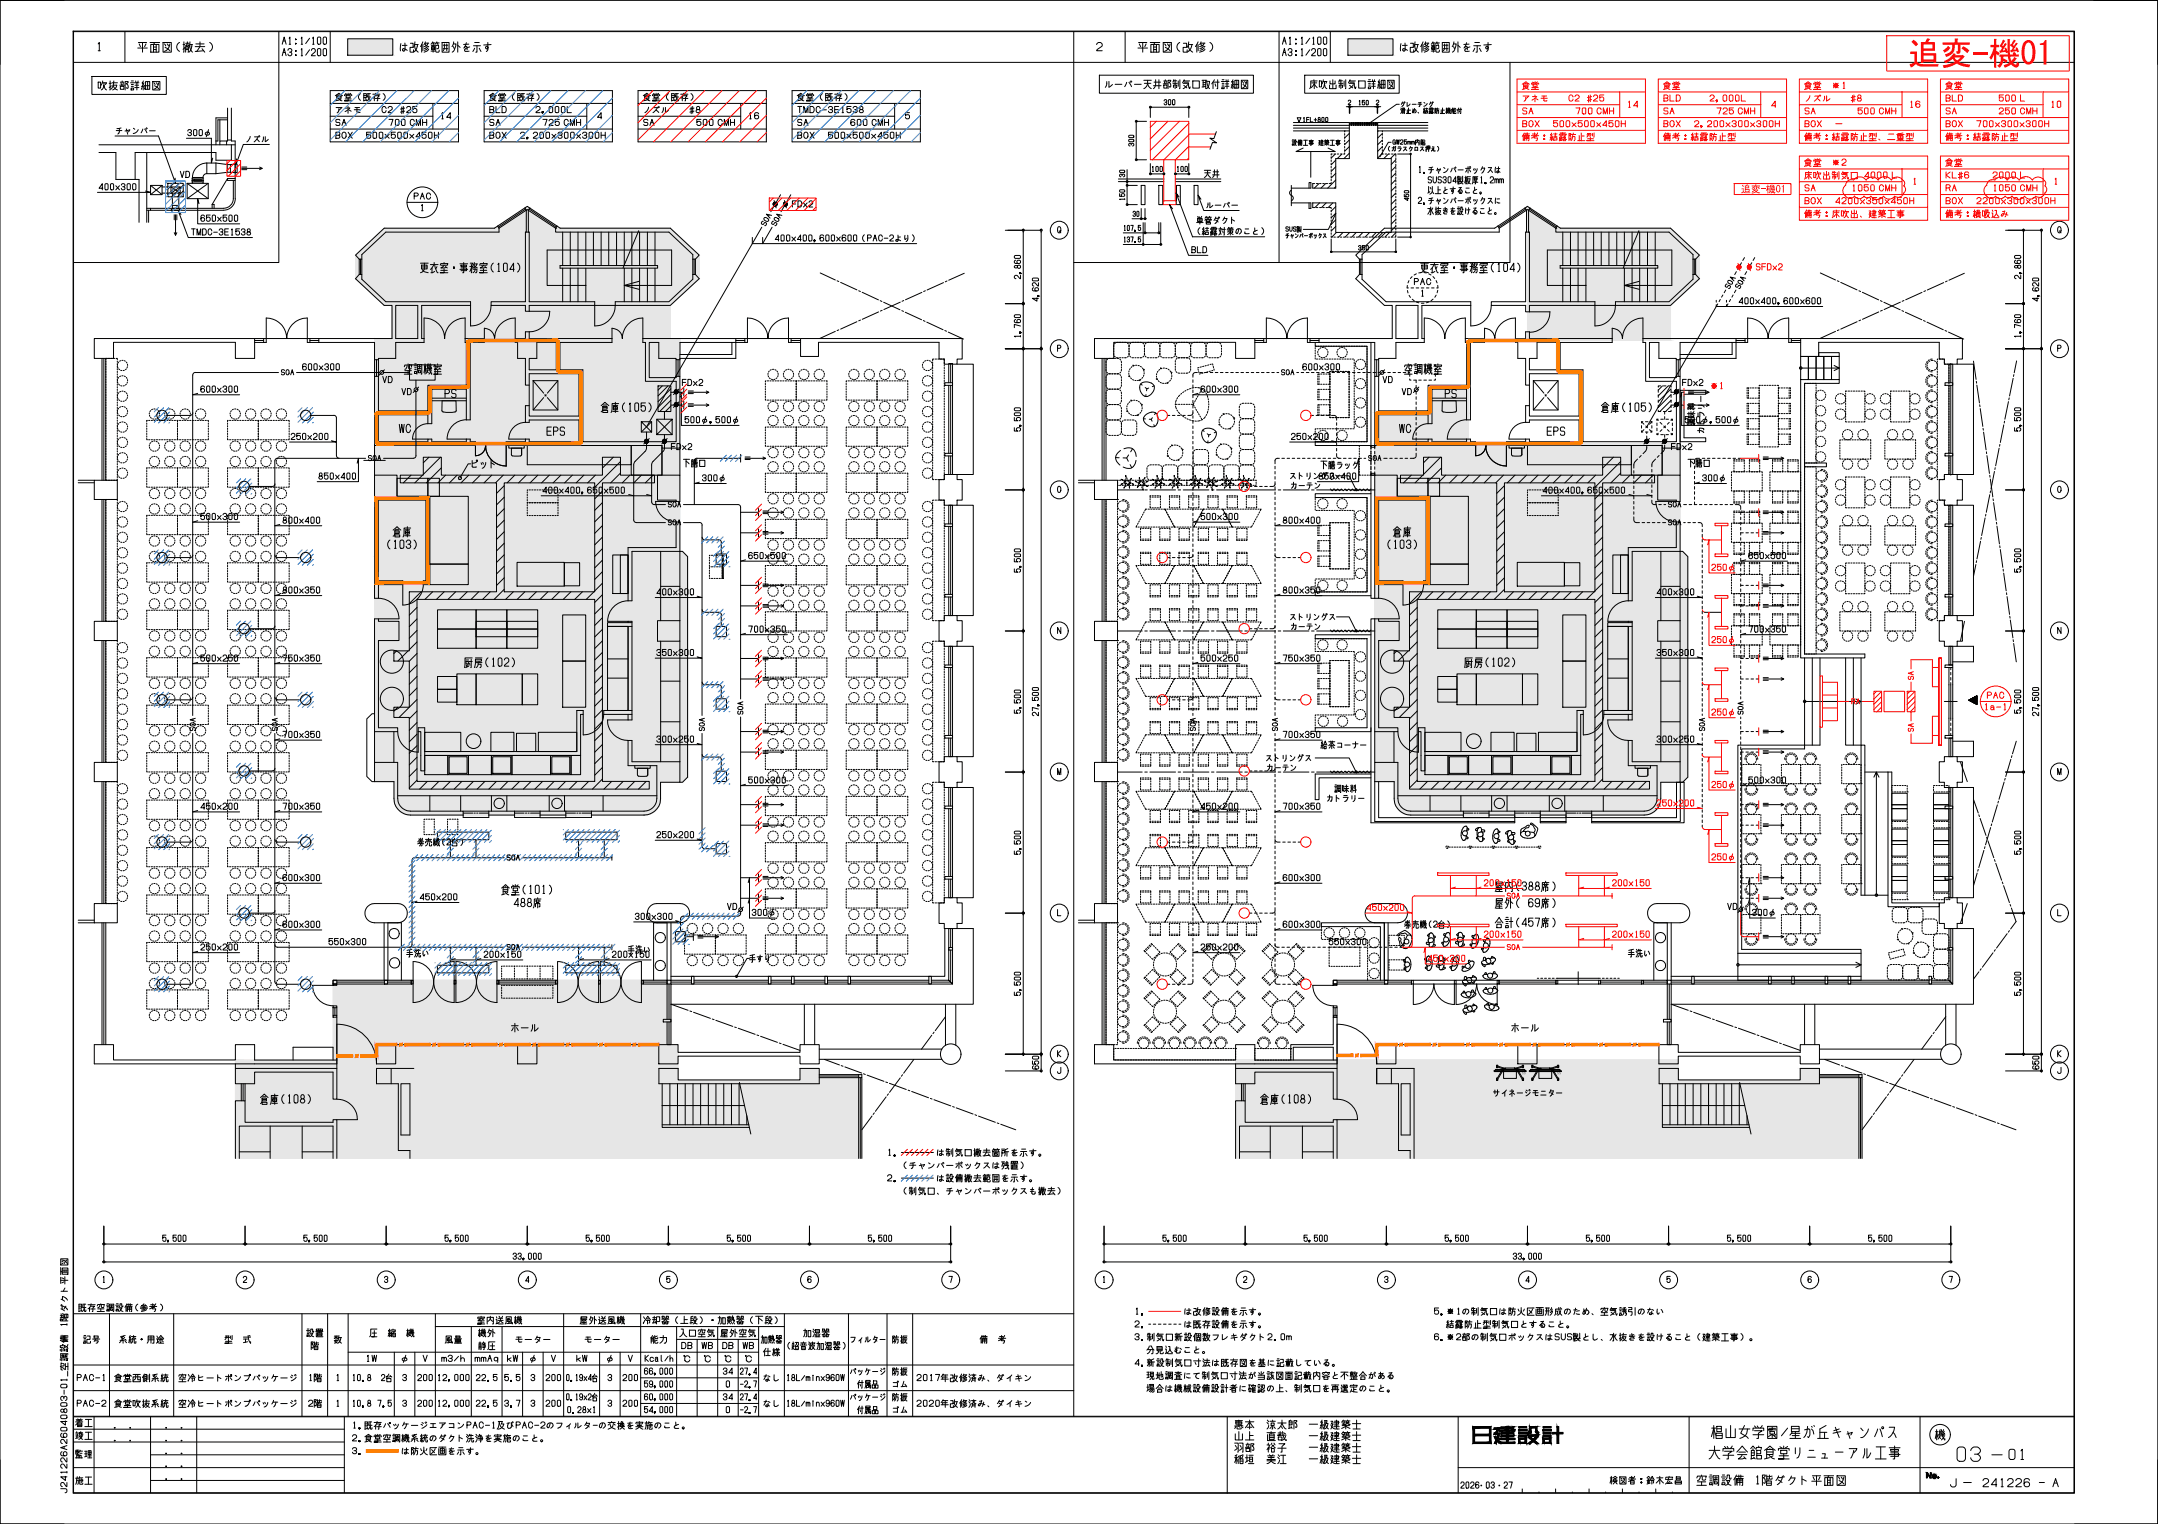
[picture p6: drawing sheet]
<svg xmlns="http://www.w3.org/2000/svg" width="841mm" height="594mm" viewBox="0 0 841 594" stroke-linecap="round" stroke-linejoin="round" font-family="sans-serif">
<defs><g id="words">
<text font-size="12.6" fill="#f00" x="743.5" y="25.2">追変-機01</text>
<text font-size="3.9" fill="#f00" x="678.4" y="75.1">追変-機01</text>
<g font-size="1.3">
<text x="594.6" y="417.8" transform="rotate(-180 594.6 417.8)">55</text>
<text x="608.3" y="417.8" transform="rotate(-180 608.3 417.8)">55</text>
</g>
</g></defs>
<g fill="none" stroke="#000" stroke-width=".39">
<path d="M0 .1h841v594h-841zM25 .1h-25v25M28.5 12.1h780v570h-780zM28.7 12.3h779.6v569.6h-779.6zM38.3 17.1l.4-.5v3.2M38.3 19.8h.8M48.7 12.3v12M53.7 18.7h3.7M53.9 16.6h3.2M54.2 17.1l.5 1.1M55.5 16.6v3.7M56.9 17.1l-.6 1.1"/>
<path d="M58.5 16.6h3.7M58.8 17.3h3.1v3h-3.1zM59.8 18.3h1.1M59.8 19.3h1.1M60.3 16.6l-.5 .7v3M60.9 17.3v3M63.5 16.6h3.3v3.7h-3.3zM64.1 17.1l.5 .8M64.3 18.5l1.9 1.3M65.2 17.1l.5 .8M66.2 17.1a3.3 3.3 0 0 1-2.1 2.9M70 16.5a1.93 1.93 0 0 0-1.1 1.8 1.93 1.93 0 0 0 1.1 1.7"/>
<path d="M71.3 17.4h.7M71.7 16.3l-.2 4M72 18.5l-.7 .7M72.3 19.3h1.1M72.3 16.9h1.4M72.3 18.8h1.1M73 16.3l-.1 .9-.6 .7 1.2-.2M73.3 17.4l.4 .5M74 17.7a3.5 3.5 0 0 0 1 2.6M74 17.4h1M74 16.3l-.3 2.2M74.8 17.4l-.3 1.6-.8 1.3"/>
<path d="M76.1 18.2h3.7M76.3 17.1h3.2M77.9 16.3v1.9l-1.3 1.8M78.7 19l1.1 1.3M79.3 19.8l-3.2 .2M81.7 16.5a1.93 1.93 0 0 1 1.1 1.8 1.93 1.93 0 0 1-1.1 1.7M108.7 12.3v90h-80M110 17.2l.7-2.8 .8 2.8M110.4 16h.7M112.2 19.7l.5-.8 .8 .2 .2 .6-.4 .6h-.5M112.7 14.9l.3-.5v2.8M112.7 17.2h.6"/>
<path d="M115.2 15.3l.1 .1M115.2 19.8l.1 .1M115.3 17.1h-.1M115.3 15.4l-.1 .1M115.3 19.9l-.1 .1M115.3 17l-.1 .1M117.4 14.9l.2-.5v2.8M117.4 19.4l.2-.5v2.8M117.4 17.2h.5M120.6 14.9l-1.5 2.1M120.6 19.4l-1.5 2.1M121.4 19.7l.4-.8h.6l.4 .4 .1 .7-1.5 1.7h1.5"/>
<path d="M121.8 14.9l.3-.5v2.8M121.8 17.2h.6M123.8 19.1l.9-.2a3.1 3.1 0 0 1 0 2.8h-.6l-.4-.4zM123.9 14.5l.8-.1a3.1 3.1 0 0 1 0 2.8h-.6l-.4-.4zM126.1 19.1l.8-.2a2.75 2.75 0 0 1 0 2.8h-.6l-.4-.4zM126.2 14.5l.7-.1a2.75 2.75 0 0 1 0 2.8h-.6l-.4-.4zM128.7 12.3v12M135.5 15.1h17.6v6.4h-17.6zM156.2 17l-.1 2.8M157 19.2v.5M157.4 19l1.3 .7M157.4 18.9l-.4 .2"/>
<path d="M157.8 16.8v2.7l-.3 .4-.5-.1M158.6 17.7h-1.8M159.9 16.9h1.1v1.6h-1.2l.1 1.8h1.2l.1-.9M161.6 17.7a3.1 3.1 0 0 0 1.4 2.6M161.6 17.4h1.4M161.7 16.3l-.5 2.2M162.7 17.4l-.1 .8a3 3 0 0 1-1.4 2.1M164.3 17.4l-.4 .8M164.8 16.3l-.5 1.1v2.9M164.8 17.4v2.4M165.7 16.9a1.59 1.59 0 0 0 1.4 1.3M165.7 16.8h1.4"/>
<path d="M165.8 16.3l-.5 1M166.4 18.2l-1 .7M166.8 18.6l-.6 .7-.8 .3M166.8 16.8l-.4 .8-1.1 .6M167.1 19.2l-.7 .7-1.1 .4M168 19.9h1.5M168.1 17.8h1.4M168.2 18.8h1.1v-.6h-1.1v1.2h1.1v-.6M168.4 16.7h1.1M168.7 16.3l-.7 .9M168.8 17.4v2.9M168.9 16.7l.2 .7"/>
<path d="M170 16.7h1.2M170.3 16.3l-.8 .9M170.3 19l.6-.3v-1h-1.1v2.3l.2 .3h.9l.3-.8M170.5 16.7l.2 .7M172.3 16.6h2.7v3.7h-2.7zM172.7 17.6h1.8M172.7 19h1.8M173.2 17.1a2.87 2.87 0 0 1-.5 2.7M174.1 17.1v2.7M176.7 17.1h1a3.6 3.6 0 0 1-1.5 3.2M176.7 18.2l.3 .8M176.8 16.3l-.7 1.9"/>
<path d="M178.4 17.7l.9 .8M178.4 16.3v4M181 18.5l-.3 .2M181.8 16.6l-.8 1.8a.51 .51 0 0 1 .6-.3 .51 .51 0 0 1 .4 .4v.9M182.7 17.2l-2 .1M182.8 19.9l-1.4 .1M183.1 18.3l-.4 .1a1.36 1.36 0 0 0-1.6 1.5l.3 .1M184.5 17.8h2.7M185 18.8l-.7 1.3M185 16.6h1.8M185.9 17.8v2.5h-.5M186.8 18.8l.7 1.3"/>
<path d="M189.2 18.6a.52 .52 0 0 1 .7-.5 .52 .52 0 0 1 .3 .8l-.2 .8-.5 .4M190.1 16.6v1.9M190.2 18.4l-.4 .6-.5-.4M191.4 17.4l-2.9 .1M418.5 12.3v539.8M427.4 17.4l.7-.8h.8l.5 .4v1l-1.7 1.2-.3 .6h2.2M438.5 12.3v12M443.5 18.7h3.7M443.7 16.6h3.3M444 17.1l.5 1.1M445.3 16.6v3.7M446.7 17.1l-.5 1.1"/>
<path d="M448.3 16.6h3.7M448.5 17.3h3.2v3h-3.2zM449.6 18.3h1.1M449.6 19.3h1.1M450.1 16.6l-.5 .7v3M450.7 17.3v3M453.3 16.6h3.2v3.7h-3.2zM453.9 17.1l.5 .8M454.2 18.5l1.8 1.3M455 17.1l.5 .8M456 17.1a3.3 3.3 0 0 1-2.1 2.9M459.8 16.5a1.93 1.93 0 0 0-1.1 1.8 1.93 1.93 0 0 0 1.1 1.7"/>
<path d="M461.2 16.9h1.2v1.6h-1.3l.1 1.8h1.4l.1-.9M463.1 17.7a3 3 0 0 0 1.7 2.6M463.1 17.4h1.7M463.3 16.3l-.6 2.2M464.5 17.4a3.5 3.5 0 0 1-1.8 2.9M466.4 17.4l-.5 .8M466.9 16.3l-.5 1.1v2.9M466.9 17.4v2.4M468 16.9a1.71 1.71 0 0 0 1.6 1.3M468 16.8h1.6M468.1 16.3l-.6 1M468.8 18.2l-.6 .6-.6 .1"/>
<path d="M469.3 18.6l-.8 .7-.9 .3M469.3 16.8l-.5 .8-1.3 .6M469.6 19.2l-.8 .7-1.3 .4M471.5 16.5a1.93 1.93 0 0 1 1.1 1.8 1.93 1.93 0 0 1-1.1 1.7M498.5 12.3v90h-80M499.8 17.2l.7-2.8 .8 2.8M500.2 16h.7M502 19.7l.5-.8 .8 .2 .1 .9-.8 .3M502.5 14.9l.3-.5v2.8M502.5 17.2h.5M504.9 17h.2M504.9 15.4h.2"/>
<path d="M504.9 19.9h.2M505 15.3v.1M505 16.9v.2M505 19.8v.1M505.1 16.9v.2M505.1 15.4l-.1 .1M505.1 19.9l-.1 .1M507.2 14.9l.2-.5v2.8M507.2 19.4l.2-.5v2.8M507.2 17.2h.5M510.5 14.9l-1.6 2.1M510.5 19.4l-1.6 2.1"/>
<path d="M511.2 19.7l.4-.8 1 .4v.9l-1.4 1.5h1.5M511.6 14.9l.3-.5v2.8M511.6 17.2h.6M513.6 14.7l.8-.3a2.75 2.75 0 0 1 0 2.8h-.5l-.4-.4zM513.6 19.1l.8-.2a2.75 2.75 0 0 1 0 2.8h-.5l-.4-.4zM515.8 14.7l.9-.3a2.75 2.75 0 0 1 0 2.8h-.6l-.4-.4zM515.8 19.1l.9-.2a2.75 2.75 0 0 1 0 2.8h-.6l-.4-.4zM518.5 12.3v12M525.3 15.1h17.6v6.4h-17.6zM546 17l-.2 2.8M547.2 18.9l-.5 .2M547.2 19l1.3 .7"/>
<path d="M547.6 16.8v.5a2.72 2.72 0 0 1-.3 2.6l-.5-.1v-.6M548.4 17.7h-1.8M549.7 16.9h1.1v1.6h-1.2l.1 1.8h1.2l.1-.9M551.3 17.7a3 3 0 0 0 1.5 2.6M551.3 17.4h1.5M551.5 16.3l-.5 2.2M552.5 17.4a3.6 3.6 0 0 1-1.5 2.9M554.1 17.4l-.4 .8M554.6 16.3l-.5 1.1v2.9M554.6 17.4v2.4M555.5 16.9a1.6 1.6 0 0 0 1.4 1.3M555.5 16.8h1.4"/>
<path d="M555.6 16.3l-.5 1M556.2 18.2l-1 .7M556.6 18.6l-.6 .7-.8 .3M556.6 16.8l-.4 .8-1.1 .6M556.9 19.2l-.7 .7-1.1 .4M557.8 19.9h1.6M557.9 17.8h1.4M558 18.8h1.1v-.6h-1.1v1.2h1.1v-.6M558.2 16.7h1.2M558.5 16.3l-.7 .9M558.6 17.4v2.9M558.7 16.7l.2 .7"/>
<path d="M559.8 16.7h1.2M560 16.3l-.6 .9M560 19l.7-.3v-1h-1.1v2.3l.2 .3h.9l.3-.8M560.3 16.7l.2 .7M562.1 16.6h2.7v3.7h-2.7zM562.5 17.6h1.8M562.5 19h1.8M563 17.1a2.87 2.87 0 0 1-.5 2.7M563.9 17.1v2.7M566.5 17.1h1a3.6 3.6 0 0 1-1.5 3.2M566.5 18.2l.3 .8M566.6 16.3l-.6 1.9"/>
<path d="M568.2 17.7l.9 .8M568.2 16.3v4M570.8 18.5l-.3 .2M571.1 18.2h.6l.1 1.2M571.6 16.6l-.8 1.8 .3-.2M572.5 17.2l-2 .1M572.6 19.9l-1.4 .1M572.9 18.3l-.4 .1a1.36 1.36 0 0 0-1.6 1.5l.3 .1M574.3 17.8h2.7M574.8 18.8l-.7 1.3M574.8 16.6h1.8M575.7 17.8v2.5h-.5"/>
<path d="M576.6 18.8l.7 1.3M579.9 16.6v1.9M580 18.4l-.4 .6a.48 .48 0 0 1-.6-.4 .48 .48 0 0 1 .4-.5 .48 .48 0 0 1 .6 .3l-.1 1-.6 .7M581.2 17.4l-2.9 .1M816 .1h25v25M28.7 24.3h779.6M35.8 29.8h29v7h-29zM38.3 32h.9v2.3h-.9zM39.5 35.1a2.02 2.02 0 0 0 1-1.9l.3 1.1 .7 .8M39.9 32.3h1.6l-.4 .6M40 31.6l-.5 1.6M40.5 32.3v.9"/>
<path d="M42.5 32.5h.8M42.9 31.6l-.1 3.5M43.3 33.4l-.8 .7M43.6 32.3h2.2M43.9 35.1a2.31 2.31 0 0 0 1.6-1.9h-1.4a2.27 2.27 0 0 0 1.7 1.9M44.4 31.6a4.1 4.1 0 0 1-1.2 3.2M46.7 33.2h1.9M46.9 33.7h1.4v1.1h-1.4zM46.9 32h1.4M47.2 32.3l.2 .9M47.6 31.6v.4M48.1 32.3l-.3 .9"/>
<path d="M49.3 34.2l.1 .2 .6-.2a1.26 1.26 0 0 0-.8-1.5l.7-.5 .1-.4h-1.2v3.3M50.9 32.3h1.4M51.1 34.3h1v.8h-1zM51.2 33.7h.8M51.2 32.9h.8M51.2 31.6h.8M52.5 32.3h1.6M52.5 34.1h1.6M52.6 33.2h1.4M52.9 31.6l.2 .7M53.3 32.3v2.8M53.8 31.6l-.2 .7"/>
<path d="M55.2 33.7h.6v1.4M55.4 34.1l-.3 .7M55.5 32.5l.3 .4M55.9 31.6l-.4 .9-.1-.2M56.1 32.3l-.7 1.4M56.2 33.2l.2 .5M56.2 34.1l.3 .7M56.3 33.4l-.5 .3M56.7 31.8h1.6v3h-1.6zM56.7 33.4h1.6M57.5 31.8v3M59.5 31.8h2.8v3.3h-2.8z"/>
<path d="M60 32.3l.5 .6M60.2 33.4l1.6 1.2M60.9 32.3l.5 .6M61.8 32.3a2.92 2.92 0 0 1-1.8 2.5M72.3 20.3v-2.1h1.1l-.1 2.1M110 21.7l.7-2.8 .8 2.8M110.4 20.5h.7M113.3 20.3l.4 .6-.4 .8h-.6l-.5-.6M115.2 21.4l.1 .1M115.3 21.6h-.1M117.4 21.7h.5M128.7 35.3h50v20h-50z"/>
<path d="M130.7 37.3l1.4-1 1.4 1M131.2 38.3h1.7v-1.2h-1.7v2.1M131.2 37.7h1.7M131.8 38.3l.9 .9 .6 .1M132 39l-1.3 .3M132.1 36.9v.2M132.9 38.6l-.6 .3M134.3 37.3v-.4h2.8v.4M134.5 38.6h2.4M134.7 36.5l.6 .3M134.9 37.3h1.6v.8h-1.6zM135.7 38.1v1.2h-1.4h2.8"/>
<path d="M135.7 36.3v.6M136.7 36.4l-.6 .3M140.5 36.5a1.46 1.46 0 0 0-.8 1.3 1.46 1.46 0 0 0 .8 1.3M141.8 38h1v-1.5h-1v2.8M141.8 37.3h1M142.5 38.4l.4 .9M142.7 39l-1 .3M143.2 36.5h1.2M143.3 36.9l-.1 .9h1.3M143.8 36.5a2.38 2.38 0 0 1-.7 2.8M143.9 38.2l.1 1.1h.4l.1-.6M145.3 36.7h2.8"/>
<path d="M145.9 37.7v1.6M146.3 38.4h1.8M146.5 36.3a2.28 2.28 0 0 1-1.2 2M146.5 37.3h1.3l-.6 .7v1.3h-.3M149.3 36.5a1.46 1.46 0 0 1 .8 1.3 1.46 1.46 0 0 1-.8 1.3M188.7 35.3h50v20h-50zM190.7 37.3l1.4-1 1.4 1M191.2 38.3h1.7v-1.2h-1.7v2.1M191.2 37.7h1.7M191.8 38.3l.9 .9 .6 .1M192 39l-1.3 .3M192.1 36.9v.2"/>
<path d="M192.9 38.6l-.5 .3M194.3 37.3v-.4h2.8v.4M194.5 38.6h2.4M194.7 36.5l.5 .3M194.9 37.3h1.6v.8h-1.6zM195.7 38.1v1.2h-1.4h2.8M195.7 36.3v.6M196.7 36.4l-.6 .3M200.5 36.5a1.46 1.46 0 0 0-.8 1.3 1.46 1.46 0 0 0 .8 1.3M201.8 38h1v-1.5h-1v2.8M201.8 37.3h1M202.5 38.4l.4 .9"/>
<path d="M202.7 39l-1 .3M203.2 36.5h1.2M203.3 36.9l-.1 .9h1.3M203.8 36.5a2.46 2.46 0 0 1-.7 2.8M203.9 38.2l.1 1.1h.4l.1-.6M205.3 36.7h2.8M205.9 37.7v1.6M206.3 38.4h1.8M206.5 36.3a2.28 2.28 0 0 1-1.2 2M206.5 37.3h1.3l-.6 .7v1.3h-.3M209.3 36.5a1.46 1.46 0 0 1 .8 1.3 1.46 1.46 0 0 1-.8 1.3M248.7 35.3h50v20h-50z"/>
<path d="M250.7 37.3l1.4-1 1.4 1M251.2 38.3h1.7v-1.2h-1.7v2.1M251.2 37.7h1.7M251.8 38.3l.9 .9 .6 .1M252 39l-1.3 .3M252.1 36.9v.2M252.9 38.6l-.6 .3M254.3 37.3v-.4h2.8v.4M254.5 38.6h2.4M254.7 36.5l.5 .3M254.9 37.3h1.6v.8h-1.6zM255.7 38.1v1.2h-1.4h2.8"/>
<path d="M255.7 36.3v.6M256.7 36.4l-.6 .3M260.5 36.5a1.46 1.46 0 0 0-.8 1.3 1.46 1.46 0 0 0 .8 1.3M261.7 38h1.1v-1.5h-1.1v2.8l1-.3M261.7 37.3h1.1M262.6 38.4l.3 .9M263.2 36.5h1.2M263.3 36.9l-.1 .9h1.3M263.8 36.5l-.1 2.1-.6 .7M263.9 38.2l.1 1.1h.4l.1-.6M265.3 36.7h2.8M265.9 37.7v1.6"/>
<path d="M266.3 38.4h1.8M266.5 36.3a2.2 2.2 0 0 1-1.2 2M266.5 37.3h1.3l-.6 .7v1.3h-.3M269.3 36.5a1.46 1.46 0 0 1 .8 1.3 1.46 1.46 0 0 1-.8 1.3M308.7 35.3h50v20h-50zM310.7 37.3l1.4-1 1.4 1M311.2 38.3h1.7v-1.2h-1.7v2.1M311.2 37.7h1.7M311.8 38.3l.9 .9 .6 .1M312 39l-1.3 .3M312.1 36.9v.2M312.9 38.6l-.6 .3"/>
<path d="M314.3 37.3v-.4h2.8v.4M314.5 38.6h2.4M314.7 36.5l.6 .3M314.9 37.3h1.6v.8h-1.6zM315.7 38.1v1.2h-1.4h2.8M315.7 36.3v.6M316.7 36.4l-.6 .3M320.5 36.5a1.46 1.46 0 0 0-.8 1.3 1.46 1.46 0 0 0 .8 1.3M321.8 38h1v-1.5h-1v2.8M321.8 37.3h1M322.5 38.4l.4 .9M322.7 39l-1 .3"/>
<path d="M323.2 36.5h1.2M323.3 36.9l-.1 .9h1.3M323.8 36.5a2.38 2.38 0 0 1-.7 2.8M323.9 38.2l.1 1.1h.4l.1-.6M325.3 36.7h2.8M325.9 37.7v1.6M326.3 38.4h1.8M326.5 36.3a2.28 2.28 0 0 1-1.2 2M326.5 37.3h1.3l-.6 .7v1.3h-.3M329.3 36.5a1.46 1.46 0 0 1 .8 1.3 1.46 1.46 0 0 1-.8 1.3M428.5 29.3h60v7h-60zM431.3 31.8v1.2l-.5 1"/>
<path d="M432.2 31.7v2.3l1.3-1.1M434.6 32.9h2.6M439.1 32.1l-.8 1.7M440 32.1l1 1.7M440.4 31.8l.4 .4M440.7 31.5l.4 .4M442.1 32.9h2.7M445.8 31.3h2.9M446 32.5h2.5M447.3 31.3a2.97 2.97 0 0 0 1.4 3.3M447.3 32.6a2.42 2.42 0 0 1-1.5 2M449.5 33.4h3"/>
<path d="M449.7 32h2.6M450.4 31.1v1.8l-.3 1-.6 .7M451.7 31.1v3.5M453.3 32.7h1.7M453.6 33.2h1.2v1.1h-1.2zM453.6 31.6h1.2M453.7 39.3l.3-.5 .7 .3-.2 .7h-.4M453.8 31.8l.1 .9M454.2 31.1v.5M454.4 39.8l.3 .5-.2 .5-.5 .1-.3-.5M454.6 31.8l-.2 .9M455.5 38.9l.7 .1 .1 1.5-.3 .4-.7-.4z"/>
<path d="M455.7 33.7l.1 .2 .5-.2-.2-1.1-.5-.4 .7-.9h-1.1v3.3M457.1 38.9l.5-.1 .3 .4v1.3l-.3 .4-.7-.4zM457.1 32.5h1.7M457.3 34.1v-.9h1.3v.9h-.2M457.3 31.5l-.2 .5M457.4 31.1l-.1 .4h1.3M458 31.1v3.5M459.2 31.6v2M459.8 31.1l-.1 3.5M461.1 32.5h2.1v1.1l.4 1 .2-.7M461.3 31.6l-.4 .6M461.3 33.2l1.2 1.1"/>
<path d="M461.5 31.1l-.2 .5h2.3M461.5 32h1.7M462.8 32.9l-.5 .8-1.2 .9M464.9 31.6h2.5v2.7h-2.5zM468.5 31.3h1.8M468.9 33h1M468.9 32.2h1M468.9 31.3v2.6M469.9 31.3v3.3M469.9 33.7l-1.4 .2M470.1 31.7h1.3v.3a2.77 2.77 0 0 1-1.3 2.6M470.3 32l.7 2.1 .4 .5"/>
<path d="M472.7 32l-.5 .7M473.1 32h2M473.3 31.1l-.6 .9v2.6M473.5 32.7l.3 .9M474.6 31.1v3.5h-.3M476 31.8h1.3M476.2 33.9h.9v.7h-.9zM476.3 32.5h.7M476.3 33.2h.7M476.3 31.1h.7M477.5 33.6h1.5M477.5 31.8h1.5"/>
<path d="M477.6 32.7h1.2M477.8 31.1l.2 .7M478.2 31.8v2.8M478.6 31.1l-.2 .7M479.9 33.2h.5v1.4M480.1 33.6l-.3 .7M480.1 32l.3 .5M480.5 31.1l-.4 .9v-.2M480.7 31.8l-.6 1.4M480.8 32.7l.1 .5M480.8 33.6l.2 .7M480.9 32.9l-.5 .3"/>
<path d="M481.2 31.3h1.5v3h-1.5zM481.2 32.9h1.5M482 31.3v3M483.8 31.3h2.5v3.3h-2.5zM484.2 31.8l.4 .7M484.4 32.9l1.5 1.2M485.1 31.8l.4 .7M485.9 31.8a2.85 2.85 0 0 1-1.7 2.5M499.8 21.7l.7-2.8 .8 2.8M500.2 20.5h.7M503 20.3l.5 .6-.2 .7-.8 .1-.5-.6M504.9 21.5h.2"/>
<path d="M505 21.4v.2M505.1 21.6h-.1M507.2 21.7h.5M508.5 29.3h36.8v7h-36.8zM511 34.2l1.2-1.5 1.1 1.5M511.2 32.3h2M512.1 31.1v.5M512.2 31.8v2.8M513.3 31.6h-2.5v1.8l-.4 1.2M514.2 31.6h.8v2.3h-.8zM515.2 34.6a1.92 1.92 0 0 0 1-1.9 1.92 1.92 0 0 0 .9 1.9M515.6 31.8h1.5l-.4 .7"/>
<path d="M515.7 31.1l-.5 1.6M516.2 31.8v.9M518.2 33.2v1.4h2.5v-1.4M518.3 31.6v1.1h2v-1.1M519.4 31.1v3.5M521.7 32.5h1.7M521.9 34.1v-.9h1.3l-.2 .9M521.9 31.5l-.2 .5M522.1 31.1l-.2 .4h1.3M522.6 31.1v3.5M523.8 31.6v2M524.5 31.1l-.2 3.5"/>
<path d="M525.4 39.5l.3-.5 .6 .3v.5l-.9 1h1M525.7 32.5h2.1v1.1l.4 1 .2-.7M525.9 33.2l1.3 1.1M525.9 31.6l-.4 .6M526.2 31.1l-.3 .5h2.3M526.2 32h1.6M527.4 32.9l-.5 .8-1.2 .9M529.5 31.6h2.5v2.7h-2.5zM529.7 39.4l.2-.3v1.8M531.9 39.1h-1v1l.7-.4 .2 1-.6 .2-.3-.5M532.6 39.2l.5-.1 .2 .3-.2 1.5-.7-.3zM533.1 31.8h1.2"/>
<path d="M533.3 33.9h.9v.7h-.9zM533.4 32.5h.7M533.4 33.2h.7M533.4 31.1h.7M534.5 33.6h1.5M534.5 31.8h1.5M534.7 32.7h1.2M534.9 31.1l.2 .7M535.3 31.8v2.8M535.7 31.1l-.2 .7M536.4 39.5l.3-.5 .6 .3v.5l-.9 1h.9M537 33.2h.5v1.4"/>
<path d="M537.1 33.6l-.2 .7M537.2 32l.3 .5M537.6 31.1l-.4 .9-.1-.2M537.8 31.8l-.7 1.4M537.8 32.7l.2 .5M537.8 33.6l.3 .7M537.9 32.9l-.4 .3M538.3 31.3h1.5v3h-1.5zM538.3 32.9h1.5M539.1 31.3v3M540.9 31.3h2.4v3.3h-2.4zM541.3 31.8l.4 .7"/>
<path d="M541.5 32.9l1.4 1.2M542.1 31.8l.4 .7M542.9 31.8a2.85 2.85 0 0 1-1.6 2.5M546.6 39.7l-.5 1M547.2 39.8l.2 .2M547.4 39.7l.2 .3M548.4 39.9v1.5l1.1-.9M553.4 40l-.1 1.2-.3 .4M553.9 39.9l-1.1 .2M554.9 39.9l.4 .3M557.6 39.7l-.5 1M558.2 39.8l.2 .2"/>
<path d="M558.4 39.7l.2 .3M588.5 24.3v78h-90M38.6 56.4h53.1M38.6 59.5h6.6v10.4h9v16.8M44.8 53h17l6.6 18.5-.2-2.1M45.3 50.9h2.2M46.2 52l-.3 .2M46.5 50.1v1.2l-.3 .8M47.2 49.9l-1.6 .2M49.2 50.3l.6 2M50.6 50.6l-.5 .8M50.6 50.6l-1.9 .5"/>
<path d="M52 50l.5 .4M53.9 50.5l-1 1.2-1 .3M55.7 50.3l-.7 1.5M56.4 50.3l.8 1.5M56.8 50l.3 .4M57.1 49.8l.3 .3M57.2 59.5v27.2M58.3 51h2.2M72.6 53.9h9.8v9.7l.5-1.9M73.2 51.1l.4-.6 .7 .1 .3 .6-.3 .4-.6 .1M74.2 51.7l.4 .5-.3 .6-.7 .1-.4-.6M75.5 50.7l.8-.2a2.03 2.03 0 0 1 0 2.4h-.5l-.4-.4z"/>
<path d="M77.7 50.7l.8-.2a2.03 2.03 0 0 1 0 2.4h-.6l-.3-.4zM80.2 51.7l1.1-.2 .3 .8-.5 .4h-.7l-.4-.4zM81.3 50.5l-.9 2.8M85.7 46.7v8.3M88.3 55v1.4M88.7 42.1v12.9h-3v1.4M88.7 46.7h-3.8v8.3h-.7M88.7 54.6h1.5M88.7 45.9h-4.5v10.5M90.2 42.1v12.9h1.5v22.4a4.5 4.5 0 0 1-4.5 4.5l-30 .1M90.2 56.4v6.1h-6v-3h-31.5v10.4M97.5 53.2l-.3 1-1 1.1"/>
<path d="M99.2 53.4h1.4M100.1 54.3l1 .9M100.6 53.3l-1.6 2M100.8 53.1l.2 .3M101 52.8l.3 .4M102.7 53.4l-.1 1-.4 .8M103.4 53.3v1.9l1.1-.9M105 56.3h-10.2l-2.8 7.6 .2-2M128.7 45.3h40M128.7 50.3h50M128.7 40.3h50M130.9 51.5h1.1l.4 .3v.6l-.4 .3 .5 .5-.3 .6-1.3 .1z"/>
<path d="M130.9 52.7h1.1M131 41.9h2.2l-.9 .9M132.1 42.3l-.1 1-.6 .7M132.5 46.9l-.4-.4-1.1 .2 .1 .9 1.2 .2 .2 .7-.4 .4h-.8l-.4-.4M133.3 48.9l.8-2.4 .8 2.4M133.5 51.8l.8-.3a1.41 1.41 0 0 1 0 2.4l-.6-.1-.3-.4zM133.7 47.8h.8M134.7 42.1h1.6l-1.8 1.4M135.6 41.5v.6M135.6 42.8v1.4M135.7 51.5l1.6 2.4M136.1 42.9l.8 .5"/>
<path d="M137.3 51.5l-1.6 2.4M138 42.8h2.5M138.3 41.9h1.8M139.1 41.9v1.7M139.1 43.6l.3 .2M140.4 43.8l-1 .1M144.5 51.5h-1.6v1.3l.5-.5 .8 .1 .3 .4-.3 1-.8 .1-.5-.6M145.5 51.7l.9-.2a2.03 2.03 0 0 1 0 2.4l-.9-.2zM147.9 51.7l.9-.2a1.87 1.87 0 0 1 0 2.4l-.9-.2zM150.1 52.3l1.6 1.6M150.5 42.3a.8 .8 0 0 0-.8-.8 .8 .8 0 0 0-.8 .8v.8a.8 .8 0 0 0 .8 .8 .8 .8 0 0 0 .8-.8M151.3 42.1l.5-.6 1 .3-.1 .9-1.4 1.2h1.6"/>
<path d="M151.6 46.5h1.6l-.8 2.4M151.7 52.3l-1.6 1.6M154.1 51.5h-1.6v1.3l.5-.5 .8 .1 .3 .4-.3 1-.8 .1-.5-.6M154.2 46.7l.9-.2a1.87 1.87 0 0 1 0 2.4h-.6l-.4-.4zM155.1 51.7l.9-.2a2.03 2.03 0 0 1 0 2.4l-.9-.2zM156.6 46.7l.9-.2a2.03 2.03 0 0 1 0 2.4h-.6l-.4-.4zM156.6 41.7v2.6M157.2 41.5v2.6M157.5 51.7l.9-.2a1.87 1.87 0 0 1 0 2.4l-.9-.2zM157.7 43.3l-1.6 .4M157.7 42.1l-1.6 .4M158.5 42.1l.5-.6h.6l.4 .3-.1 .9-1.4 1.2h1.6"/>
<path d="M159.7 52.3l1.6 1.6M161.3 52.3l-1.6 1.6M161.5 47.3a.78 .78 0 0 0-.8-.8 .78 .78 0 0 0-.8 .8v.8a.78 .78 0 0 0 .8 .8 .78 .78 0 0 0 .8-.8M162.3 48.9v-2.4l.8 2.4 .8-2.4v2.4M162.5 41.5h-1.6v1.3l.5-.5h.6l.5 .5-.1 .8-1 .3-.5-.6M163.7 53.3h-1.6l1.4-1.8v2.4M164.7 46.5v2.4M164.7 47.7h1.6M166.1 51.5h-1.6v1.3l.5-.5 .8 .1 .3 .4-.1 .8-1 .3-.5-.6M166.3 46.5v2.4M167.1 51.7l.9-.2a2.03 2.03 0 0 1 0 2.4h-.6l-.4-.4zM168.7 40.3v10"/>
<path d="M169.3 51.5v2.4M169.3 52.7h1.6M170.9 51.5v2.4M172.2 44.3l.3-.4v2.4M172.2 46.3h.6M175.7 45.7h-1.6l1.4-1.8v2.4M188.7 45.3h40M188.7 50.3h50M188.7 40.3h50M190.9 51.5h1.1l.5 .5-.5 .7 .5 .5-.3 .6-1.3 .1zM190.9 41.5h1.1l.5 .5-.5 .7 .5 .5-.3 .6-1.3 .1zM190.9 52.7h1.1"/>
<path d="M190.9 42.7h1.1M192.5 46.9l-.4-.4-1.1 .2v.8l1.3 .3 .2 .7-.4 .4h-.8l-.4-.4M193.3 48.9l.8-2.4 .8 2.4M193.3 41.5v2.4h1.6M193.5 51.8l.8-.3a1.41 1.41 0 0 1 0 2.4l-.6-.1-.3-.4zM193.7 47.8h.8M195.7 41.5h1a1.52 1.52 0 0 1 .2 2.3l-1.2 .1zM195.7 51.5l1.6 2.4M197.3 51.5l-1.6 2.4M202.9 52.1l.5-.6 1 .3v.8l-1.5 1.3h1.6M205.3 53.7l.3 .1-.1-.3-.2 .2 .3 .2h-.2l.3-.2-.2-.2-.2 .2h.4M205.3 53.7h.3z"/>
<path d="M205.3 53.7l.3 .1zM205.3 53.6v.2M205.4 53.6l.2 .2h-.3zM205.4 53.9h.2M205.5 53.5v.4M205.6 53.6l-.2 .2M205.6 53.6v.3M205.7 53.7l-.4 .6M207.9 52.1l.5-.6 1 .3v.8l-1.5 1.3h1.6M208.9 42.1l.5-.6 1 .3v.8l-1.5 1.3h1.6M210.5 51.7l.9-.2a1.87 1.87 0 0 1 0 2.4l-.9-.2zM211.3 43.7l.3 .1-.2-.2h.2l-.3 .1 .2 .2 .1-.3-.3 .1 .2 .2 .2-.2"/>
<path d="M211.3 43.7h.3zM211.3 43.7l.3 .1zM211.3 43.8h.3M211.3 43.8l.1-.2 .2 .2M211.4 43.6h.2l-.3 .2M211.4 43.8l.2-.2v.3M211.5 43.5v.4M211.6 46.5h1.6l-.8 2.4M211.6 43.6v.3M211.7 43.7l-.4 .6M212.9 51.7l.9-.2a2.03 2.03 0 0 1 0 2.4h-.6l-.4-.4zM214 47.1l.5-.6 1 .3v.8l-1.5 1.3h1.6"/>
<path d="M214.1 41.7l.9-.2a1.93 1.93 0 0 1 0 2.4h-.6l-.4-.4zM215.1 52.3l1.6 1.6M216.5 41.7l.9-.2a2.1 2.1 0 0 1 0 2.4h-.6l-.4-.4zM216.7 52.3l-1.6 1.6M217.5 52.1l.5-.6 1 .3-.2 .8-.7 .1M218 46.5h-1.6v1.3l.5-.5h.6l.5 .5-.1 .8-1 .3-.5-.6M218.6 52.7l.5 .5-.3 .6-.8 .1-.5-.6M218.9 41.7l.9-.2a2.1 2.1 0 0 1 0 2.4h-.6l-.4-.4zM220.1 51.7l.9-.2a2.03 2.03 0 0 1 0 2.4h-.6l-.4-.4zM221.1 41.5v2.4h1.6M221.5 47.3a.8 .8 0 0 0-.8-.8 .8 .8 0 0 0-.8 .8v.8a.8 .8 0 0 0 .8 .8 .8 .8 0 0 0 .8-.8M222.3 48.9v-2.4l.8 2.4 .8-2.4v2.4"/>
<path d="M222.5 51.7l.9-.2a2.03 2.03 0 0 1 0 2.4l-.9-.2zM224.7 47.7h1.6M224.7 52.3l1.6 1.6M224.7 46.5v2.4M226.3 46.5v2.4M226.3 52.3l-1.6 1.6M227.1 52.1l.5-.6 .8 .1 .3 .4-.1 .4-.9 .3M228.2 52.7l.5 .5-.3 .6-.8 .1-.5-.6M228.7 40.3v10M229.7 51.7l.9-.2a2.03 2.03 0 0 1 0 2.4l-.9-.2zM232.1 51.7l.9-.2a1.87 1.87 0 0 1 0 2.4l-.9-.2zM234.3 51.5v2.4"/>
<path d="M234.3 52.7h1.6M234.5 45.7h-1.6l1.4-1.8v2.4M235.9 51.5v2.4M248.7 45.3h40M248.7 50.3h50M248.7 40.3h50M252.5 46.9l-.4-.4h-.8l-.4 .4 .2 .7 1.3 .3-.1 .9-1 .1-.4-.4M252.8 41.8l-.7 1.4-.8 .7M253.3 48.9l.8-2.4 .8 2.4M253.7 47.8h.8M254.7 42h1.5M255.7 42.9l1 1"/>
<path d="M256.2 41.9l-1.7 2M256.4 41.7l.3 .3M256.7 41.4l.3 .4M258.5 42v1l-.5 .9M259.3 41.9v1.9M260.6 42.9l-1.3 .9M269.4 41.7v2.6M270 41.5v2.6M270.5 43.3l-1.6 .4M270.5 42.1l-1.6 .4M271.8 42.7l-.4 .3v.6l.4 .3 .8-.1 .2-.8-1-.3-.3-.4 .4-.8 .7 .2 .1 .6-.3 .4M273.2 46.5h-1.6v1.3l.5-.5h.6l.5 .5-.1 .8-1 .3-.5-.6"/>
<path d="M274.2 46.7l.9-.2a2.03 2.03 0 0 1 0 2.4h-.6l-.4-.4zM276.6 46.7l.9-.2a2.03 2.03 0 0 1 0 2.4h-.6l-.4-.4zM281.5 47.3a.8 .8 0 0 0-.8-.8 .8 .8 0 0 0-.8 .8v.8a.8 .8 0 0 0 .8 .8 .8 .8 0 0 0 .8-.8M282.3 48.9v-2.4l.8 2.4 .8-2.4v2.4M284.7 47.7h1.6M284.7 46.5v2.4M286.3 46.5v2.4M288.7 40.3v10M292.2 44.3l.3-.4v2.4M292.2 46.3h.6M295.7 44.4l-.5-.5-.8 .1-.3 .4 .1 1.6 1 .3 .5-.5-.3-.8-.8-.1-.5 .5M308.7 45.3h40"/>
<path d="M308.7 50.3h50M308.7 40.3h50M310.9 51.5h1.1l.4 .3v.6l-.4 .3 .5 .5-.3 .6-1.3 .1zM310.9 52.7h1.1M310.9 41.5h1.6M311.7 41.5v2.4M312.5 46.9l-.4-.4-1.1 .2 .1 .9 1.2 .2 .2 .7-.4 .4h-.8l-.4-.4M313.3 48.9l.8-2.4 .8 2.4M313.3 43.9v-2.4l.8 2.4 .8-2.4v2.4M313.5 51.8l.8-.3a1.41 1.41 0 0 1 0 2.4l-.6-.1-.3-.4zM313.7 47.8h.8M315.7 41.5h1a1.48 1.48 0 0 1 .2 2.3l-1.2 .1z"/>
<path d="M315.7 51.5l1.6 2.4M317.3 51.5l-1.6 2.4M319.7 42.3a.78 .78 0 0 0-.8-.8 .78 .78 0 0 0-.8 .8v.8a.78 .78 0 0 0 .8 .8 .78 .78 0 0 0 .8-.8M320.5 42.8h1.6M322.9 42.1l.5-.6 .8 .1 .3 .4-.1 .4-.9 .3M324 42.7l.5 .5-.3 .6-.8 .1-.5-.6M324.5 51.5h-1.6v1.3l.5-.5 .8 .1 .3 .4-.3 1-.8 .1-.5-.6M325.3 42.7h1.4M325.5 51.7l.9-.2a2.03 2.03 0 0 1 0 2.4l-.9-.2zM326.9 41.5h-1.6v2.4h1.6M327.9 51.7l.9-.2a1.87 1.87 0 0 1 0 2.4l-.9-.2zM328.2 41.9l.3-.4v2.4"/>
<path d="M328.2 43.9h.6M330.1 52.3l1.6 1.6M331.7 41.5h-1.6v1.3l.5-.5h.6l.5 .5-.1 .8-1 .3-.5-.6M331.7 52.3l-1.6 1.6M332.5 42.1l.5-.6 .8 .1 .3 .4-.1 .4-.9 .3M333.2 47l-.5-.5h-.6l-.5 .5 .1 1.6 .4 .3 .8-.1 .3-.4-.3-.8-.8-.1-.5 .5M333.6 42.7l.5 .5-.3 .6h-1l-.3-.5M334.1 51.5h-1.6v1.3l.5-.5 .8 .1 .3 .4-.1 .8-1 .3-.5-.6M334.2 46.7l.9-.2a1.87 1.87 0 0 1 0 2.4h-.6l-.4-.4zM335.1 51.7l.9-.2a1.87 1.87 0 0 1 0 2.4l-.9-.2zM335.4 42.7l-.5 .5 .1 .4 .4 .3 .8-.1 .2-.8-1-.3a.66 .66 0 0 1-.2-1 .66 .66 0 0 1 1 0l.1 .6-.3 .4M336.6 46.7l.9-.2a2.03 2.03 0 0 1 0 2.4h-.6l-.4-.4z"/>
<path d="M337.5 51.7l.9-.2a1.87 1.87 0 0 1 0 2.4l-.9-.2zM339.7 52.3l1.6 1.6M341.3 52.3l-1.6 1.6M341.5 47.3a.78 .78 0 0 0-.8-.8 .78 .78 0 0 0-.8 .8v.8a.78 .78 0 0 0 .8 .8 .78 .78 0 0 0 .8-.8M342.3 48.9v-2.4l.8 2.4 .8-2.4v2.4M343.7 53.3h-1.6l1.4-1.8v2.4M344.7 47.7h1.6M344.7 46.5v2.4M346.1 51.5h-1.6v1.3l.5-.5 .8 .1 .3 .4-.1 .8-1 .3-.5-.6M346.3 46.5v2.4M347.1 51.7l.9-.2a2.03 2.03 0 0 1 0 2.4h-.6l-.4-.4zM348.7 40.3v10"/>
<path d="M349.3 52.7h1.6M349.3 51.5v2.4M350.9 51.5v2.4M354.5 43.9h-1.6v1.3l.5-.5 .8 .1 .3 .4-.1 .8-1 .3-.5-.6M440 54.5l1.7-.1 .2 .6-.4 .3h-1.3l-.3-.3zM440 52.8l1.5-.1 .4 .7-.4 .3-1.4-.1zM440.9 56.5l-.3-.6-.6 .2v.6l.4 .2M440.9 56.2l.4-.3 .5 .2 .1 .5-.5 .3M446.8 47.3h-4v15h4M448.3 45.8v-4h15v4M474 51.3l-.9 2.7-1.6-.1 2.6 1.8-1.6-.1-.9 2.6M503.6 54.9h.7"/>
<path d="M503.6 56.1h.6v.4h-.6zM503.7 55.3h.4M503.7 55.7h.4M503.7 54.5h.4M504.1 47.8h21.8v14h-5.3v11.5h-9v-1.7h.8M504.1 48.9h21.8M504.1 49.9h21.8M504.1 51h21.8M504.4 55.6h.6l-.7 1.1M504.6 55.8l.6 .9M505.2 55.1l-.2 .3v-.9h-.4l-.3 1M505.5 45.9h1.5l-.7 1.6z"/>
<path d="M506 55.1l-.2 .4M506.2 54.5l-.2 2.2M506.2 54.8h1.2M506.3 56.7v-1.3h1l-.1 1.3M506.3 55.7h1M506.3 56.1h1M506.7 54.5v.5M506.9 55.4v1.3M507 54.5v.5M507.4 55.2h-1.2l-.1 1.3M507.9 57.7l-2.8 1.4h5.7M508 56.7h1.7"/>
<path d="M508 46.1l.3-.3v1.7M508 47.5h.4M508.1 54.7h1.4M508.8 54.7v2M509.2 46.6h.9M510.2 54.8h1.7M510.2 55.9h1.7M510.2 45.8h-1v1.7M510.4 55.1h1.2v.3h-1.2zM510.4 55.6h1.2v.6h-1.2M510.7 45.8v1.7h.9M511 54.5v2.2h-.2"/>
<path d="M512.1 46.7h1M512.7 46.1v1.2M513.9 46.6l-.3 .4 .3 .5 .7-.4-.2-.4-.6-.2 .2-.7 .4 .1-.1 .7M514 55.7a1.33 1.33 0 0 0 1.7 1M514 54.8h.3l-.2 .6h.4l-.5 1.3M514.6 55h1.1M514.6 56.1h1.1M514.8 54.8h.7v.6h-.7M514.8 55.7h.7M515.2 54.5v2M515.2 45.9h.8v1.3l-.3 .3-.5-.2zM516.2 56.5l.9-.5 .8 .5"/>
<path d="M516.3 55.2h.6M516.3 55.9h1.5M516.4 54.8h.7M516.6 54.5l-.4 .5M516.6 55.2v.4M516.7 45.9l.5-.1 .3 .3v1.1l-.3 .3-.5-.2zM516.7 54.8l.1 .3M516.9 55.6h-.6M517.1 55.6v1.1M517.3 54.8h.6M517.3 55.2l.2 .3M517.4 54.5l-.3 .5"/>
<path d="M517.5 54.8l.2 .3M517.6 57.7l2.8 1.4h-9.6v10M517.7 55.1v.5l.2-.1M517.7 55.1h-.5l-.3 .5M518.4 56.7h1.7M518.5 54.7h1.5M519.3 54.7v2M520.6 54.8h1.7M520.6 55.9h1.7M520.8 55.1h1.3v.3h-1.3zM520.8 55.6h1.3v.6h-1.3M521.5 54.5v2.2h-.3"/>
<path d="M524 59.6v.4h-.4M524 51v.4M524 52.1v.6M524 53.4v.5M524 54.6v.6M524 55.9v.5M524 57.1v.6M524.2 51l-.2 .2M524.7 41.6h13.4M525.9 41.6v2.5M525.9 57.2l-1.9 1.7v-.6M525.9 52l-1.9 1.8"/>
<path d="M525.9 54.6l-1.9 1.8M525.9 59.7l-2.2 2.1M526 41.6v2.5M526 48.4h.6M526.5 47.9h.3M526.5 47.9h.1M526.6 47.9v.1M526.6 48v.9l.2-.9h.7M526.6 48h-.6v.7h.6M526.8 48.4h.7M526.8 48.7h.7M526.8 47.9h.1"/>
<path d="M526.9 47.9l-.1 .1M527.3 47.9h.4M527.3 47.9h.1M527.4 47.9l.1 .1M527.5 48v.9l.1-.9h.7M527.6 48.4h.7M527.6 48.7h.7M527.7 47.9h.1M527.7 47.9l-.1 .1M528.2 47.9h.1M528.2 47.9h.4M528.3 47.9v.1"/>
<path d="M528.3 48v.9l.1-.9M528.4 48h.8v.9l.1-.9M528.4 48.4h.8M528.4 48.7h.8M528.5 47.9h.1M528.6 47.9l-.1 .1M529.3 48h.8M529.3 48.4h.8M529.3 48.7h.8M529.4 47.9h.1M529.4 47.9l-.1 .1M529.4 47.9l-.3-.1 .1 .2"/>
<path d="M529.7 40.9h.4M529.9 47.9h.4M529.9 47.9h.1M530 47.9l.1 .1M530.1 48v.9l.1-.9M530.2 48h.7M530.2 48.4h.7M530.2 48.7h.7M530.3 47.9h.1M530.3 47.9l-.1 .1M530.8 47.9l.4-.1-.1 .2M530.8 47.9h.1"/>
<path d="M530.8 47.9l.1 .1M530.9 48v.9l.1-.9h.7M531 48.4h.7M531 48.7h.7M531.7 47.9h.1M531.7 47.9h.3M531.7 47.9v.1M531.7 48v.9l.2-.9M531.9 48h.8v.9l.1-.9M531.9 48.4h.8M531.9 48.7h.8M532 47.9h.1"/>
<path d="M532 47.9l-.1 .1M532.6 47.9h.1M532.6 47.9h.3M532.6 47.9l.1 .1M532.8 48h.7v.9l.2-.9M532.8 48.4h.7M532.8 48.7h.7M532.9 47.9h.1M532.9 47.9l-.1 .1M533.6 48l-.2-.2h.4l-.1 .2M533.7 48h.7v.9l.1-.9h.8v.9l.1-.9h.7M533.7 48.4h.7"/>
<path d="M533.7 48.7h.7M534.3 47.9l.4-.1-.1 .2M534.3 47.9h.1M534.4 47.9v.1M534.5 48.4h.8M534.5 48.7h.8M535.4 48.4h.7M535.4 48.7h.7M535.5 47.9h.1M535.5 47.9l-.1 .1M535.5 47.9l-.4-.1 .2 .2M536 47.9h.1"/>
<path d="M536.1 47.9l.1 .1M536.3 48h.5v.7h-.5M536.3 48.4h.5M536.3 47.9h.1M536.3 47.9v.1M536.4 47.9l-.4-.1 .1 1.1 .2-.9M536.8 41.6v2.5M536.9 41.6v2.5M536.9 48.9h19.6M536.9 49.9h19.6M536.9 51h19.6M537.2 51l-.3 .2"/>
<path d="M538.7 59.6v.4h.5M538.7 51v.4M538.7 52.1v.6M538.7 53.4v.5M538.7 54.6v.6M538.7 55.9v.5M538.7 57.1v.6M538.7 58.3v.6M538.7 52l-1.8 1.8M538.7 54.6l-1.8 1.8M538.7 57.2l-1.8 1.8M538.7 59.8l-1.8 1.8"/>
<path d="M541.6 57.1a1.11 1.11 0 0 0 0 1.8M542.2 55.5h-1.1l-3.3 5.6M542.5 57.6h1.3M543.1 57.1l-.1 1.2-.5 .5M543.3 55.4h.5v.8M543.6 57.2l.2 .2M543.8 57l.2 .3M543.8 57.6l-.1 1.1-.4 .1M543.8 55.1a.5 .5 0 0 0-.5-.6 .5 .5 0 0 0-.5 .6v.6a.49 .49 0 0 0 .5 .6 .49 .49 0 0 0 .5-.6M544.2 54.5l.3 1.7 .3-1.7 .3 1.7 .2-1.7M544.7 57.8h1.3M544.9 57.2h.9"/>
<path d="M545.3 40.7h-1l-10.5 7.3M545.8 55l.3-.5 .6 .2v.6l-.9 .9h.9M545.9 42.6l.3 .5M546 42.1l.3 .4M546 57.7l-.3 .9-.6 .3M546.3 43.4l-.4 .9M546.4 43.1l.1-.5h1.1l-.1 .5M546.4 40.1h.8l-.9 1.4M546.7 44.3v-1.4h.6l-.1 1.4M546.7 42.6v-.5h.6v.5M546.7 43.8h.6M546.7 43.4h.6"/>
<path d="M547 57.4h1l-1.1 1.4M547.3 42.3h-.3v.3M547.6 58.1l.7 .6M548.1 44.3h1.7M548.2 54.5h-1v1l.7-.4 .3 .4-.1 .5-.6 .2-.3-.4M548.5 42.8v1.5M548.6 55.4l.3-.3 .3 .3 .2-.3 .3 .1v1M548.6 55.1v1.1M548.9 42.9h.8M548.9 42.1v2.2M549.2 55.4v.8M549.6 57.5h.7"/>
<path d="M549.7 57.1l-.5 1M550.1 55.4l.2-.3 .4 .3 .4-.2 .1 1M550.1 55.1v1.1M550.4 40.7h1.5M550.4 57.5l-.9 1.4M550.6 42.5l.5 1.3M550.7 55.4v.8M551.3 42.2l-.1 .7a.71 .71 0 0 1-.7 1v-.1M551.4 58.7v-1.3h1.1v1.3M551.4 58.6h1.1M551.6 56.5v-1.8h1.5l-.2 1.8M551.9 43.4l-.5 .6"/>
<path d="M551.9 43.4a.75 .75 0 0 0-.9-.6 .75 .75 0 0 0-.5 1M552.4 54.4l.1 1 .5 .4M552.4 55l-.6 .8M552.6 40.6h1.5M552.6 43.8l.3 .3M553.6 57.4h1l-1.1 1.4M553.8 54.5h.6v1.6h-.6zM553.8 55h.6M553.8 55.6h.6M553.9 56.3l-.2 .2M554.2 56.3l.2 .2M554.2 58.1l.7 .6"/>
<path d="M554.6 55.7h.7v.8h-.7zM554.7 43.4h.4v.9M554.9 43.7l-.2 .4M554.9 42.6l.2 .3M554.9 55h.5M554.9 54.4v1.3M555.1 42.1l-.2 .4M555.2 42.5l-.3 .9M555.3 43.1l.1 .3M555.3 43.7l.1 .4M555.3 43.2l-.2 .2M555.5 42.3h.9"/>
<path d="M555.6 57.5h.5M555.6 43.4h.7v.7h-.7zM555.6 43h.7M555.8 56.9v2.2M556 42.1v.9M556.1 58.1l-.5 .4M556.2 40.3l-.4 .7-.9 .4M556.3 56.9h1v1.2h-1zM556.3 57.5h1M556.5 47.8h-19.6v14h5.3v28.8h-21.6v-11.5h-9M556.8 56.9v2.2M556.9 42.6l.1-.3h1.6l-.1 .3"/>
<path d="M557 43.2h.6v.4h-.6zM557 43.7v.6M557.1 42.1h1.3M557.1 42.9h.4M557.1 42.6h.4M557.3 43.6v.6M557.3 43.8h.4M557.4 40.1h.8M557.7 44.1l-.8 .2M557.7 42.1v.8M558 43.9h.4v.4h-.4zM558 42.9h.4"/>
<path d="M558 42.6h.4M558 57.8l.9-.1-1 1.2 .6-.6h.3M558.1 43.4l.5 .5M558.1 43.2l.3 .2-.7 .5M558.2 43.1l-.5 .3M558.2 57.2l.7 .1M558.3 40.1l-.9 1.4M558.7 58.3v.4M558.8 58.7l.5 .1M559.4 43.7h.3l-.3-.9 .3-.6h-.5v2.1M559.7 42.5h1.1M560.1 43.1h.6l-.3 1.2"/>
<path d="M560.1 42.5l-.4 1.8M560.2 57.1a1.11 1.11 0 0 1 0 1.8M560.3 42.1v.4M561.3 44.3h1.7M561.7 42.8v1.5M562.2 42.9h.7M562.2 42.1v2.2M563.5 42.5h.5M563.8 42.1v2.2M563.9 43.7l-.1-1.2-.3 1.5M564 43.4h1.2M564.2 42.5l.2 .2"/>
<path d="M564.4 42.1l-.2 .5M564.4 43.4l-.1 .3M564.5 44l-.2-.3-.3 .4M564.5 42.4l-.3 .7M564.6 42.8v.3M564.6 42.1l.6 2.2v-.3M564.6 42.9l-.5 .2M564.8 42.5l.2 .2M565 42.1l-.1 .5M565.1 42.4l-.1 .8M565.1 43.5l-.5 .8M565.1 42.8l.1 .3"/>
<path d="M565.2 42.9l-.5 .2M565.8 44.3v-1.4h.7l-.1 1.4M565.8 43.6h.7M565.8 43.3h.7M566.1 42.1l-.4 .7 .8-.2M566.3 42.4l.3 .4M566.7 43.2l.1 1.1h.5l.1-.3M566.7 42.1l.1 .8h.5l.1-.3M567.3 43.4l-.6 .3M567.3 42.2l-.6 .3M568.2 42.6l-.3 .5M568.4 42.6h1.2"/>
<path d="M568.5 42.1l-.3 .5v1.7M568.7 43.1l.1 .6M569.3 42.1v2.2h-.2M40.1 73.4h-1.5l1.3-1.8v2.4M41.1 71.7l.7-.1a2.32 2.32 0 0 1 0 2.4h-.6l-.3-.4zM43.2 71.7l.7-.1a2.32 2.32 0 0 1 0 2.4h-.5l-.3-.4zM45.1 72.4l1.5 1.6M46.6 72.4l-1.5 1.6M47.3 72.2l.4-.6 .7 .1 .3 .6-.3 .4-.6 .1M48.3 72.8l.4 .5-.4 .7h-.6l-.4-.6M49.7 71.7l.7-.1a2.1 2.1 0 0 1 0 2.4h-.5l-.4-.4zM51.9 71.7l.7-.1a2.1 2.1 0 0 1 0 2.4h-.6l-.3-.4z"/>
<path d="M56.7 74.5l2 .5h-20.7M58.7 72.3h4.5v3.6h-4.5zM58.7 72.3l4.5 3.6M63.2 75.3h3.4M63.2 72.9h3.4l3.6 2.4M63.2 72.3l-4.5 3.6M65.4 71.5h6v5.2h-6zM65.4 71.5h.1M66.6 72.9h3.6v2.4h-3.6zM67.2 75.3v5.9M67.7 71.5l-2.3 2.2M69.7 75.3v5.9"/>
<path d="M69.9 71.5l-4.5 4.5M70.2 72.9l-3.6 2.4M70.3 66.8l.7 2.4 .7-2.4M71.4 72.2l-4.5 4.5M71.4 74.4l-2.2 2.3M71.4 76.7h.1M72.4 66.8l1.1 .1a1.56 1.56 0 0 1-.2 2.3h-.9zM72.9 71.5h8.3v5.9h-8.3zM72.9 71.5l8.3 5.9M74.7 70.3h4.7M74.7 69.7h4.7M74.7 70.9h4.7"/>
<path d="M75.6 70h2.9v.6h-2.9zM77.6 79.4l-.6-2v9.9h16.4M79.1 69.2h-4.1v2.3M79.1 69.2v2.3M80.6 63.6h3.6M80.6 63.6v4.1h3.6M80.6 67.7l-1.2 .6-.3 .9M80.6 63.6a5.6 5.6 0 0 0-5.6 5.6M81.2 71.5l-8.3 5.9M82.7 79.7h.7v1.5M82.7 79.7v1.5M84.2 63.6v4.1"/>
<path d="M84.2 63.6l4.5 .5M88.7 64.1v3.1M88.7 69.6v.7h3M88.7 69.6h3M88.7 64.1h1.1M88.7 69.6l-6 10.1M88.7 67.2h1.1M88.7 67.2l-4.5 .5M89.8 64.1v3.1M89.8 67.2l1.9 .1M90.9 70.3v7.1a3.7 3.7 0 0 1-3.7 3.8M91.7 63.9h.7v3.4h-.7z"/>
<path d="M91.7 63.9l-1.9 .2M94.2 65.6h8M94.2 66.1h2M94.2 65.1h2M101.2 65.1l1 .5-1 .5M158.6 78.9h12M161.4 76.4h1.1l.5-.7-.5-.5h-1.1v2.4M163.8 77.6l.8-2.4 .8 2.4M164.2 76.5h.8M167.8 76a.8 .8 0 0 0-.8-.8 .8 .8 0 0 0-.8 .8v.8a.8 .8 0 0 0 .8 .8 .8 .8 0 0 0 .8-.8M301.7 78.2l.8 2.8M304.2 75.9l-3.8 6.6"/>
<path d="M305.7 78.2l.8 2.8M308.2 75.9l-3.8 6.6M308.8 79.5h1.3M310.3 78.3h-1.5v2.4M311 78.3h.9l.4 .3 .1 1.3-.3 .7-1.1 .1zM313.1 79.1l1.5 1.6M314.6 79.1l-1.5 1.6M315.3 78.9l.5-.6 .9 .3v.8l-1.4 1.3h1.4M435.9 69.8h17.7M435.9 70.8h17.7M436.3 75.5v1.1h1.1l-.4-.3v-.6l1.1-.1 .2 .7-.5 .3M436.4 66.5l1.7-.1 .2 .6a1.82 1.82 0 0 1-2 0z"/>
<path d="M436.4 74.1l1.6-.1 .3 .6-.3 .3h-1.3l-.4-.3zM437.3 68.6l-.3-.7h-.4l-.3 .7 .5 .3M437.3 68.2l.4-.3 .5 .2 .1 .5-.5 .3M438.3 77.7h-2l.4 .1M438.3 77.4v.4M439.3 66.1v13.7h3.9M439.3 72.3h3.9M444.8 72.3h1.4v7.5h-1.4zM448.3 63.8v4h5.3M449.2 65.2l.1-.3v2M449.2 66.9h.3M450.6 65h.8v1.5l-.3 .4-.6-.4z"/>
<path d="M451.6 72.3h1.5v7.5h-1.5zM452.1 65l.7-.1 .2 .3v1.3l-.2 .4-.7-.2zM458 69.8h17.8M458 70.8h17.8M458.5 72.3h1.5v7.5h-1.5zM458.9 65.2l.2-.3v2M458.9 66.9h.4M459.5 76.8l-1.2-1.7 6.5 17.2M460.3 65h.8v1.5l-.2 .4-.7-.4zM461.9 65h.8v1.5l-.2 .4-.7-.4zM463.3 63.8v4h-5.3M465.4 72.3h1.5v7.5h-1.5z"/>
<path d="M468 77.7l-1.1-1.7 2.2 6.1h13.8M469.3 66.4h2.5M469.5 67.4h2.2M470.6 66.4a2.47 2.47 0 0 0 1.2 2.8M470.6 67.5l-.4 .9-.9 .8M470.8 79.7l-.5 1.3M470.8 79.1v.7M471.5 79v2M472.6 68.2h2.5M472.8 67h2.1M473.3 66.2l-.2 2.4-.5 .6M473.6 80h2.2"/>
<path d="M474.4 66.2v3M477.5 79.3l-.7 1.5M478.2 79.3l.9 1.5M478.6 79l.3 .4M478.9 78.8l.3 .4M480.1 80h2.2M503.3 73.3h7.6v-2.1h-.7v2.1M503.3 79.1h7.6v2.2h-.7v-2.2M503.3 72.3v7.9M503.3 74.2a1.14 1.14 0 0 0-.7 1.2 1.14 1.14 0 0 0 1 1l.4 .5v.6l-.7 .7M511.6 79.1v1.8h.8M511.6 79.1v.1"/>
<path d="M513 71.6h.6M514.1 71.6l-1.9 1.7M514.3 71.6h.6M514.3 79.1l-1.9 1.8M515.5 71.6h.6M516.6 71.6l-1.8 1.7M516.8 71.6h.6M516.8 79.1l-1.8 1.8M518.8 71.1v.5h-.8M518.8 61.1v.6M518.8 62.3v.7M518.8 64.8v.7"/>
<path d="M518.8 66.1v.6M518.8 67.4v.6M518.8 68.6v.6M518.8 69.9v.6M519.2 60h-.4v.5M519.4 79.1l-1.8 1.8M519.9 60h.6M520.4 60l-1.6 1.6M520.6 62.4l-1.8 1.8v-.6M520.6 65l-1.8 1.8M520.6 67.6l-1.8 1.8M520.6 70.2l-3.2 3.1"/>
<path d="M520.6 72.7l-.6 .6M521.1 60h.6M522.4 60h.6l-1.8 1.8M539.8 60h.6M541.1 60h.6M541.1 60l-1.8 1.8M542.3 60h.6M543.6 60h.4v.9M543.7 60l-1.8 1.8M544 61.5v.7M544 62.8v.6M544 64v.7"/>
<path d="M544 65.3v.6M544 66.5v.7M544 67.8v.6M544 69v.7M544 70.3v.6M544 71.6v.6M544 72.8v.6M544 74.1v.5M544 75.3v.6M544 76.6v.5M544 77.8v.6M544 79.1v.5"/>
<path d="M544 62.3l-1.8 1.8M544 64.9l-1.8 1.8M544 67.5l-1.8 1.8M544 70l-1.8 1.9M544 72.7l-1.8 1.7M544 75.2l-1.8 1.8M544 77.8l-1.8 1.8M544.7 60h5v32.4h-5M547.3 75.7v1h1l-.4-.7 .9-.2 .2 .6-.4 .3M547.4 74.4l1.3-.1 .3 .3v.5l-1.4 .1-.3-.3zM548.6 77.2v1l-1.3-.9h1.7M552.7 77.5l.5-.6 .8 .3v.8l-1.3 1.3h1.3"/>
<path d="M553.2 65.3l.2-.4v2.4M553.2 67.3h.4M554.7 67.4h.4M554.7 79.4h.4M554.8 67.3l.2 .2zM554.8 67.3v.2M554.8 79.3v.2M554.8 79.5h.2M554.8 67.5h.2M554.8 67.2l.2 .1h-.2v.2v-.2l.1 .3 .2-.2-.2-.2-.2 .2h.4l-.2-.2-.1 .3M554.8 79.2l.2 .1-.2-.1v.4v-.3l.1 .3 .2-.2-.2-.2v.4l.2-.2-.2-.2-.1 .3M554.8 67.3l.2 .2"/>
<path d="M554.8 79.3l.2 .2M554.8 67.3h.2l-.1 .3zM554.8 79.2h.2l-.1 .4zM554.9 79.2v.4zM554.9 67.2v.3zM554.9 67.2v.4M554.9 79.2l.1 .4M555 67.2v.3v-.2M555 79.2v.4v-.3M555 67.3l-.2 .2M555 79.3l-.2 .2M556.7 66.1h2"/>
<path d="M556.7 78.1h2M556.8 72.7v2.4M557.2 74.7l-.8 .6M557.4 73.1l.3 .6M557.8 77.3l-.1 1.7-.4 .5M557.8 65.3v1.1M557.8 66.3l-.1 .7-.4 .5M557.9 69.3l-.3-.4h-.7l-.3 .4 .2 .7 1 .3v.8l-.9 .2-.3-.4M558.2 74.7l.5 .8M558.2 72.7v2l-1 1M558.4 65.1l-1.5 .3M558.4 77.1l-1.5 .3"/>
<path d="M558.5 68.9v1.6a.67 .67 0 0 0 .7 .8 .67 .67 0 0 0 .6-.8v-1.6M559.3 75.5h2.3M559.8 66.4l1.6-.5-.4 .8M560.2 65.5l.5 2.1M560.2 77.5l.5 2.1M560.5 74h.9M560.5 72.7v2.8M561.4 77.9l-1.6 .4M561.4 77.9l-.4 .8M561.7 69.3l-.3-.4-.8 .1v1l1 .2 .1 .7-.3 .4h-.7l-.2-.4M562.4 69.5l.3-.6 .7 .1 .1 .8-.7 .3M562.6 65.3l.5 .4"/>
<path d="M562.6 77.3l.5 .4M563.2 72.9v1.3M563.2 74.2a.7 .7 0 0 0-.5 1 .7 .7 0 0 0 1.1 .2h.3M563.2 70.1l.4 .5-.4 .7h-.5l-.3-.6M564 73.8l-.8 .4M564.3 65.8l-.8 1.2-.9 .3M564.3 77.8l-.8 1.2-.9 .3M564.5 69l.6-.1a2.32 2.32 0 0 1 0 2.4h-.4l-.4-.4zM566 65.6l-.6 1.4M566 77.6l-.6 1.4M566.3 74.2l-.2 .5a.34 .34 0 0 1-.4-.3 .34 .34 0 0 1 .3-.4 .34 .34 0 0 1 .4 .4M566.3 72.9v1.4"/>
<path d="M566.4 74.4l-.5 1.1M566.6 65.5l.8 1.5M566.6 77.6l.8 1.4M567 65.3l.2 .3M567 77.3l.2 .3M567.2 73.5l-2.1 .1M567.2 65.1l.3 .3M567.2 77l.3 .4M567.5 70.7h-1.3l1.1-1.8v2.4M567.9 70.7h2.3M567.9 69.5h1.4M568.1 70.5v-.6h1l-.1 .6"/>
<path d="M568.1 69l-.2 .3M568.2 68.7l-.1 .3h1M568.2 66.2h2M568.2 78.2h2M568.5 71.1v.6M568.6 73.2l.9-.1-1.2 1.6a.78 .78 0 0 1 1-.7 .78 .78 0 0 1 .3 1.3h-.1M568.6 68.7v1.8M568.7 74.9l.1 .4 .8 .1M568.9 70.8l-1 .5M569 74.8l-.3 .1M569.1 74.8l.2 .6M569.1 70.5v.2"/>
<path d="M569.3 70.8l.9 .9M569.3 71.5l-1.2 .2M569.4 68.9v1.1M569.9 71l-.3 .2M570 68.7l-.1 1.8M570.9 69.3h.7M571.2 65.6h1.9M571.2 77.7h1.9M571.2 74.4l.1 .7M571.2 68.7v3M571.3 75.1l.2 .1M571.3 73.3h1.3"/>
<path d="M571.5 70.9l-.3-1.6-.4 2M571.7 66.2l-.5 .9M571.7 78.2l-.5 .9M571.8 69.7h1.1l-.3 1.3-.6 .7M572 69.9a1.93 1.93 0 0 0 1.1 1.8M572.1 65v2.5M572.1 76.9v2.5M572.6 66.1l.5 .9M572.6 78.2l.5 .8M572.7 65.1l.3 .3M572.7 77.1l.3 .3M572.8 75.1l-1.2 .1"/>
<path d="M572.9 64.9l.3 .3M572.9 76.8l.3 .4M573.1 68.9h-1.3l-.3 2.8M574.2 71h1.7M574.2 65.9l.3 .5M574.2 77.9l.3 .5M574.3 75.2l1.3 .2M574.5 69.3h1.1v.8h-1.1zM574.5 69.7h1.1M574.5 70.5h.2M574.7 72.9l.1 1.3M574.7 70.5h.7l-.6 1.2"/>
<path d="M574.7 74.2l-.5 .5 .1 .5M574.8 65.7l.2 .6M574.8 77.7l.2 .6M575.5 73.8l-.8 .4M575.7 65.7l-.4 1.3-.7 .6M575.7 77.8l-.4 1.2-.7 .5M575.9 68.9h-1.9v2l-.3 .8M577.2 69.3l.2-.4v2.4M577.2 71.3h.4M577.6 65.5h1M577.6 77.5h1M577.7 65l-.6 1.3"/>
<path d="M577.7 77l-.6 1.3M578 67l-.5 .5M578 79l-.5 .5M578.6 65.5l-.6 1.5M578.6 77.5l-.6 1.4M578.7 71.4h.4M578.8 71.3v.2M578.8 71.2l.2 .1-.2-.1v.4v-.3l.1 .3 .2-.2-.2-.2v.4l.2-.2-.2-.2-.1 .3M578.8 71.3l.2 .2h-.2M578.8 71.2h.2l-.1 .4zM578.9 71.2l.1 .4zM578.9 71.2v.4z"/>
<path d="M578.9 71.2v.4M579 71.2v.4v-.3M579 71.3l-.2 .2M580 77.4l1.3-.1-1.4 2M580 65.3h1.2M580.8 69.5l.4-.6 .8 .3v.8l-1.2 1.3h1.2M580.8 66.3l.9 .9M580.8 78.2l.9 1M581.3 65.3l-1.4 2M582.6 70.1l.3-.4 .4 .4 .6-.3 .1 1.5M582.6 69.7v1.6M582.8 65.1l-.1 2.2"/>
<path d="M582.9 77.2l-.1 2.1M583.3 70.1v1.2M583.4 78.7l.6 .4M583.9 79.1h.6M583.9 67.3l-.2 .1M584 65l-.1 2.3M584.4 77.5l-1 .1M584.5 70.1l.3-.4 .4 .4 .6-.3 .1 1.5M584.5 69.7v1.6M584.5 65.7l-1.3 .1M584.6 67.2l-.9-.6a.36 .36 0 0 0-.4 .4 .36 .36 0 0 0 .3 .4M585.2 70.1v1.2"/>
<path d="M57.2 81.2h30M57.9 82v4.7M58.7 81.2v.8M67.2 81.2h2.5l.5 .8h-3.5zM67.2 80.1h2.5M67.9 90.7l.5 1 .5-1M67.9 83.7v2M68.4 83.7v8M68.9 83.7v2M70.5 83.6l-1.1-1.6 4 10.6h25M74.6 89.2h1.5M75.4 89.2v2.4"/>
<path d="M76.8 91.6v-2.4l.7 2.4 .7-2.4v2.4M79 89.2l1 .1a1.56 1.56 0 0 1-.2 2.3h-.8zM79.8 84.3l-.5-.5h-.6l-.4 .5 .1 1.7 .3 .2h.8l.3-.5-.3-.8h-.8l-.4 .5M81.9 83.8h-1.4v1.3l.4-.5h.5l.5 .5-.1 .9-.9 .2-.4-.5M82.5 90a.73 .73 0 0 0-.7-.8 .73 .73 0 0 0-.7 .8v.8a.73 .73 0 0 0 .7 .8 .73 .73 0 0 0 .7-.8M82.8 84l.8-.2a2.1 2.1 0 0 1 0 2.4h-.5l-.4-.3zM83.3 90.5h1.4M84.8 84.6l1.4 1.6M85.4 89.8l.3-.5h.9l.2 .8-.8 .3M86.2 84.6l-1.4 1.6M86.4 90.4l.5 .5-.3 .6-.7 .1-.5-.6M87.6 90.4h1.3"/>
<path d="M88.4 83.8h-1.4v1.3l.4-.5h.5l.5 .5-.1 .9-.9 .2-.4-.5M89 89.2h-1.4v2.4h1.4M89.3 84l.8-.2a2.1 2.1 0 0 1 0 2.4h-.7l-.2-.3zM90.2 89.6l.3-.4v2.4M90.2 91.6h.5M91.4 84l.8-.2a2.1 2.1 0 0 1 0 2.4h-.7l-.1-.3zM93.3 89.2h-1.4v1.3l.5-.5 .7 .1 .2 1.2-.9 .3-.5-.6M94.1 89.8l.2-.5h.9l.2 .8-.8 .3M95 90.4l.5 .5-.3 .6-.7 .1-.4-.6M96.7 90.4l-.5 .5 .5 .7h.5l.5-.5-.3-.6-.9-.3-.1-.6 .4-.4 .7 .4-.3 .8M164.3 80.2l.3-.5v2.4M164.3 82.1h.6"/>
<path d="M193.9 88.2l-1.2 .8h-43l-11.1 10.5 1.4 1.5M193.9 88.2l.6 .8M194.5 89v1.5h-44.1l-9.4 8.7v9.7l9.4 8.7h33v9.5l.4-.1a8 8 0 0 0 7.6-7.9M204.5 81.1l-10.6 7.1M204.9 81.5l-10.7 7.1M205.1 81.9l-.6-.8 1-.7 12.8 8.6h42.9l11.3 10.5-1.5 1.5M205.1 81.9v8.6h-.3v27.1h-13.4v1.5h13.4v2.2h1.4M205.1 90.5h1.1v27.1h25.6v1.5h-25.6v2.2M205.1 81.9l.4-.2 .4 .3M205.1 81.9l-10.6 7.1M205.9 82l10.6 7M205.9 81.9v8.6"/>
<path d="M206.2 81.5l10.6 7.1M206.5 81.1l-.6 .8M216.5 89v1.5h44.2l9.3 8.7v9.7l-9.3 8.7h-20.9v1.5M216.5 89h.1M217 88.2l-.5 .8M219.3 90.5v13M222.2 90.5v13M225.3 90.5v13M228.3 90.5v13M231.3 90.5v13M234.3 90.5v13M237.2 90.5v13"/>
<path d="M240.3 90.5v13M243.3 90.5v13M246.3 90.5v13M248.9 89.9l-6.1 14.5M249.3 90.5v13M252.3 90.5v13M255.3 90.5v13M293.2 95l-41.2 71.4M293.2 92.6v2.4M293.2 95h64.1M296.9 88.6l-3.7 6.4M297.5 86.2l-.5 .1-.3 .8 .7 .4 .6-.7 .6 .1 .1 .4-.3 .6h-.4"/>
<path d="M298 84.8a1.14 1.14 0 0 1 1.4 1.4l-.4 .1-1-.4-.3-.5zM299.8 83.7l-.3 .6M300.7 84l-2-.5 1.4 1.5M300.9 88.6l-3.7 6.4v-2.4M301.5 86.2l-.5 .1-.3 .8 .8 .4 .5-.7 .6 .1 .2 .4-.8 .6M301.8 84.9l.4-.1 1 .4a.61 .61 0 0 1 .3 .8 .61 .61 0 0 1-.9 .2l-.8-.6zM303.6 93.4h-1.5l1.3-1.8v2.4M303.7 83.7l-.3 .6M304.5 91.8l.8-.2a2.24 2.24 0 0 1 0 2.4h-.6l-.3-.4zM304.7 84l-2-.5 1.4 1.5M306.6 91.8l.8-.2a2.03 2.03 0 0 1 0 2.4h-.5l-.4-.4zM308.6 92.4l1.4 1.6"/>
<path d="M310 92.4l-1.4 1.6M312.2 93.4h-1.4l1.2-1.8v2.4M313.1 91.8l.8-.2a2.03 2.03 0 0 1 0 2.4h-.5l-.4-.4zM315.3 91.8l.8-.2a2.03 2.03 0 0 1 0 2.4h-.6l-.3-.4zM317.2 93.8l.3 .1-.1-.3-.1 .3v-.2l.1 .3 .2-.2-.2-.2-.2 .2h.4M317.3 93.7l.2 .1zM317.3 93.7v.2M317.3 93.6l.2 .1-.2 .2M317.3 93.7l.2 .2h-.2M317.3 93.9h.2M317.4 93.6v.3zM317.4 93.6v.4"/>
<path d="M317.5 93.6v.3M317.5 93.7l-.2 .2M317.5 93.7v.2M317.6 93.7l-.3 .7M321 92l-.5-.4-.7 .1-.2 .3 .1 1.7 .3 .3 .8-.1 .2-.4-.2-.8-.8-.1-.4 .5M321.9 91.8l.8-.2a2.03 2.03 0 0 1 0 2.4l-.7-.1-.2-.3zM324.1 91.8l.8-.2a2.03 2.03 0 0 1 0 2.4l-.8-.1-.1-.3zM326.1 92.4l1.4 1.6M327.5 92.4l-1.4 1.6M329.6 92l-.4-.4-.7 .1-.3 .3 .1 1.7 .4 .3 .7-.1 .2-.4-.2-.8-.7-.1-.5 .5M330.5 91.8l.9-.2a2.24 2.24 0 0 1 0 2.4h-.6l-.3-.4zM332.7 91.8l.8-.2a2.24 2.24 0 0 1 0 2.4h-.5l-.4-.4z"/>
<path d="M336.9 91.5a1.55 1.55 0 0 0 0 2.6M338.1 92.8l1.2-.1 .2-.8-.4-.3h-1v2.4M340.3 94l.7-2.4 .7 2.4M340.6 92.9h.8M343.9 92.4a.73 .73 0 0 0-.7-.8 .73 .73 0 0 0-.8 .8v.7a.73 .73 0 0 0 .8 .9 .73 .73 0 0 0 .7-.9M344.6 92.9h1.4M346.8 92.2l.2-.5h.9l.2 1-1.3 1.3h1.4M349.2 93.6a1.41 1.41 0 0 1 1.8 .3M350 91.6v2a.42 .42 0 0 1-.4 .5 .42 .42 0 0 1-.4-.5M350.9 92.4h-.9M352.7 93.2l.1 .1M352.7 91.7l-.1 1.5"/>
<path d="M353.2 92.9l-.3 .4M353.8 91.7v.7a1.52 1.52 0 0 1-.7 1.8M355.6 91.5a1.55 1.55 0 0 1 0 2.6M391.8 89.8h14v327.7h-14M395.4 99.8l1.9-.2 .4 .3v.5a2.32 2.32 0 0 1-2.4 0zM398.8 89.8v321.1M412.5 88.4h.5l.3 .3 .1 1.3a.66 .66 0 0 1-.6 .8 .66 .66 0 0 1-.6-.8zM412.8 90l.6 .8M438.2 88.2l.2-.3v1.9M438.2 92.7l.2-.4v2M438.2 89.8h.3M438.2 94.3h.3"/>
<path d="M439.3 92.9l.2-.5a.52 .52 0 0 1 .7 .3 .52 .52 0 0 1-.3 .7h-.3M439.5 87.9h.4l.2 .3-.2 1.6-.6-.3zM439.9 93.4l.3 .4-.1 .4-.5 .1-.3-.4M440.7 87.9h.9l-.4 1.9M440.7 92.3h.9l-.4 2M441.6 82.9l.1-.5h.5a.54 .54 0 0 1 .3 .6 .54 .54 0 0 1-.6 .4M442.1 89.9h.3M442.1 94.4h.3M442.2 89.8v.2M442.2 94.3v.2M442.2 89.8l.1 .3zM442.2 94.3l.1 .2z"/>
<path d="M442.2 83.4l.3 .3-.2 .6h-.4l-.3-.5M442.3 89.8v.3zM442.3 94.3v.2zM442.3 89.8v.3M442.3 94.2v.4M442.3 89.8l-.1 .2M442.3 94.3l-.1 .2M443.1 82.4h.5l.3 .3v1.3l-.3 .3-.5-.3zM444.5 87.9h-.9v1.1l.3-.5 .6 .5-.1 .8h-.5l-.3-.5M444.5 92.3h-.9v1.1l.3-.4 .5 .1 .1 1-.6 .2-.3-.4M444.8 81.3v4M445.5 86.8v8.5"/>
<path d="M446.2 81.3v4h-5M446.2 86.8v4M451.6 86.8v4h-13.8M452.4 86.8v8.5h-14.6M457 81.4l-1.2-1.6 7.4 19.7h7.5M464.5 96.2h1l.3 .2v.6l-.3 .3 .4 .5-.2 .6-1.2 .1zM464.5 97.3h1M464.8 92.3h28.1M466.3 86.8h2.6M466.6 96.2v2.3h1.5M466.7 85.1h1.8v1.2h-1.8zM466.7 84.4l.4 .5"/>
<path d="M466.7 85.7h1.8M467.3 84.4l.2 .5M467.6 85.1v2.2M467.6 88.8a1.55 1.55 0 0 0 0 2.6M468.3 84.3l-.4 .7M468.6 90.4h.5v1.2M468.8 90.8l-.3 .6M468.8 96.2h.9l.4 .2 .1 1.4-.3 .6-1.1 .1zM468.8 89.4l.3 .4M469.1 88.6l-.3 .8v-.2M469.3 89.2l-.5 1.2M469.3 90l.2 .4"/>
<path d="M469.3 90.8l.3 .6M469.4 90.2l-.3 .2M469.6 86l.2-.5h2.3l-.2 .5M469.8 89h1.2M469.9 90.5h1v.9h-1zM469.9 89.9h1M469.9 84.7h.9M470.1 85.7h1.5v.7h-1.5zM470.1 86.8h1.7v.5h-1.7zM470.1 84.3l-.5 .8M470.1 86.4v.4M470.3 84.7l.2 .4"/>
<path d="M470.4 88.6v1.3M470.8 85.1v.4M471.2 84.7h.9M471.4 84.3l-.6 .8M471.6 84.7l.2 .4M471.8 89.4l.1-.4h2.4l-.2 .4M471.9 90.2h.8v.6h-.8zM471.9 90.9v.7M472.1 89.8h.6M472.1 89.4h.6M472.1 88.6h1.8M472.3 90.8v.7"/>
<path d="M472.3 91h.5M472.7 80.1l-1.2 .9M472.8 91.4l-1 .2M473 88.6v1.2M473.3 91.1h.7v.5h-.7zM473.4 89.8h.5M473.4 89.4h.5M473.5 90.4l.8 .8M473.5 90.2h.5l-1 1M473.6 85.1h1.2l-.9 1.8M473.6 90l-.6 .5M473.7 85.8l1 .8"/>
<path d="M473.8 84.6l-.7 1.3M473.9 86.9l-.4 .3M474.8 84.7l.3 .3M475 89.2h1.2M475.1 84.5l.2 .4M475.1 89.6l.8 1.8M475.6 88.6v.6M475.9 89.2a2.94 2.94 0 0 1-.9 2.4M476.2 89.4h1.3M476.5 90l.2 .8M477 85.2h1.2l-.5 1.1-.8 .8M477.1 88.6l-.1 3"/>
<path d="M477.2 84.6l-.7 1.4M478.2 89.6h2.5M478.4 91.4l.7-.5 .4-.9 .4 .9 .7 .5M478.6 90.6v-.6h1.8v.6h-.3M478.7 88.9h.8M478.9 88.6l-.5 .7M479 88.9l.2 .5M479.5 89.4v2.2M479.8 88.9h.8M479.9 88.6l-.4 .7M480 84.6v2.5M480 85.6l1.1 .6"/>
<path d="M480.1 88.9l.2 .5M482.8 89.3l-.6 1.7a.98 .98 0 0 1-.6-1.2 .98 .98 0 0 1 1.1-.7l.7 .2M483.4 89.3a1.13 1.13 0 0 1-.4 1.9M485.2 90.4l-.1 .4a1.31 1.31 0 0 0 1.7 .3M485.3 89.3h1.3M489 88.8l.1 1.3M489.1 90.1a.66 .66 0 0 0-.6 .9 .66 .66 0 0 0 1 .3h.5M490 89.8l-.9 .3M491.7 88.8a1.55 1.55 0 0 1 0 2.6M501.1 91.8h1.2M501.7 92.5l-.2 .3M501.8 91.2v.8"/>
<path d="M501.8 92l-.1 .5M502.1 88.7l-.2-.3-.7 .1v.6l.8 .2 .1 .5-.2 .3-.8-.3M502.2 91.1l-.9 .2M502.6 88.4v1.1a.5 .5 0 0 0 .5 .7 .5 .5 0 0 0 .5-.7v-1.1M503 92l1-.4-.2 .6M503.3 91.4l.3 1.5M504.8 91.2l.3 .2M505 88.7l-.2-.3-.7 .3 .1 .5 .8 .1v.8h-.7l-.2-.3M505.4 89.7h1.8M505.4 88.8h1M505.5 89.5v-.4h.8l-.1 .4M505.5 88.4l-.1 .3"/>
<path d="M505.6 88.3l.7 .1M505.8 90v.4M505.9 91.6l-.4 .7-.7 .3M505.9 88.3v1.2M506.1 89.8l-.7 .3M506.3 89.5v.2M506.4 89.8l.8 .6M506.4 90.3l-.9 .1M506.5 88.4v.8M506.9 89.9l-.3 .2M506.9 91.4l-.4 1.1M507 88.3l-.1 1.2"/>
<path d="M507.3 91.4l.5 1.1M507.5 91.2l.2 .2M507.7 91l.1 .3M508.3 91.9h1.3M510.2 91.5h1.2M510.5 91.9l-.3 .6M510.8 90.9v1.9M511.1 91.1l.2 .2M511.1 91.8l.4 .6M511.3 90.9l.2 .2M512.1 91.6l.2 .4M512.5 91.5l.1 .4"/>
<path d="M513 80.9h.6M513 91.6l-.2 .9-.5 .3M514.3 80.9h.6M514.3 91.4h.6M514.4 91l-.4 .9M514.5 92.4l-.4 .4M514.9 91.4l-.4 1M515.5 80.9h.6M515.7 91.2h.8l-.8 1.5M516.3 91.9l.5 .7M516.8 80.9h.6M518 80.9h.8v.4"/>
<path d="M518.8 84.9l1.8-1.7-2.9 6.2h-9.8M518.8 92v.4h.4M518.8 93.1v5.1h25.2v-5.1M518.8 82v.6M518.8 83.2v.6M518.8 84.5v.6M518.8 85.7v.6M518.8 87v.6M518.8 88.2v.7M518.8 89.5v.6M518.8 90.7v.7M519.8 92.4h.6"/>
<path d="M520.6 80.5l-1.8 1.8M520.6 85.7l-1.8 1.8M520.6 88.3l-1.8 1.8M520.8 90.6l-1.8 1.8M521.1 92.4h.6M522.3 92.4h.6M523.4 90.6l-1.8 1.8M524.8 92.4h.6M526 90.6l-1.8 1.8h-.6M526.1 92.4h.6M527.3 92.4h.6M528.6 92.4h.6"/>
<path d="M528.6 90.6l-1.8 1.8M529.4 96.2l.3-.5 .7 .2-.2 .6-.4 .1M529.8 92.4h.6M530.1 96.6l.3 .4-.3 .5h-.4l-.3-.5M531.1 92.4h.6M531.2 90.6l-1.8 1.8M531.9 95.7h-1v1l.2-.3h.6l.1 .9-.6 .2-.3-.5M532.3 92.4h.6M532.6 95.8l.5-.1 .2 .3-.2 1.5-.7-.3zM533.6 92.4h.6M533.8 90.6l-1.8 1.8M534.8 92.4h.6"/>
<path d="M536.1 92.4h.6M536.4 90.6l-1.9 1.8M537.3 92.4h.7M538.6 92.4h.6M538.9 90.6l-1.8 1.8M539.8 92.4h.7M541.1 92.4h.6M541.5 90.6l-1.8 1.8M544 91.5v.9h-.4M544 90.7l-1.7 1.7h.7M544 80.3v.6M544 81.5v.6"/>
<path d="M544 82.8v.6M544 84v.7M544 85.3v.6M544 86.5v.7M544 87.8v.6M544 89v.7M544 90.3v.6M544 80.4l-1.8 1.8M544 83l-1.8 1.8M544 85.6l-1.8 1.7M544 88.2l-1.8 1.8M556.4 81.3h1l-1 2.2"/>
<path d="M557.6 81.1l1.1 2.4M557.6 80.7v3h-.4M558.4 81.1l-.5 1M559.4 81.5h.5M559.6 80.7v3M559.9 82.3l-.5 .6M560.1 81.3h1.5M560.3 83.7l.7-.5 .4-1.1h-.9l.3 1.1 .8 .5M560.6 80.7l-.3 1.9-.5 .9M562.7 82.9l.3 .5M563 83.3l.8 .1M563.2 80.8l.8 1.9-.8-.2-.6 .4"/>
<path d="M563.9 81.3l-1.4 .2M564.2 81.8l-1.7 .2M565.6 82.3l-.2 .2M565.7 83.1a.76 .76 0 0 0 1.3 .3M565.9 82.8l-.2 .3M566.2 80.9l-.5 1.4a.37 .37 0 0 1 .4-.3 .37 .37 0 0 1 .3 .3l-.1 .7M566.9 81.3l-1.5 .1M567.1 82.2l-1.3 .6M567.9 81.3h1M568.1 82.9h.7v.6h-.7zM568.2 82.4h.5M568.2 81.8h.5"/>
<path d="M568.2 80.7h.5M569.1 82.3h.8l-1 1.4M569.3 82.5l.3 .8 .6 .4M570.2 81.5l-.3 .4-.1-1.2h-.5l-.4 1.4M571.2 81.1v2.1M572.3 81l.1 1.5M572.3 82.5l-.3 1M572.9 81.8h-1.4M574.3 81.2l.9-.1-1.2 1.6 .8-.6M574.4 82.9l.2 .4 .7 .1M574.8 82.1h.5l.3 .5M574.8 82.8l-.4 .1"/>
<path d="M574.8 82.8l.3 .6M575.4 83.2l-.1 .1M575.6 82.6l-.2 .7M577 82.9v.2M577 82.4v.4M577.1 83.1l.2 .1M577.1 81.3h1.2M578.5 83.1l-1.2 .1M580 82.5v.7M580.1 83.2l.3 .2M580.3 83.4h1M580.4 80.9l.1 1.3-.4 .3"/>
<path d="M581.3 81.8l-.8 .4M583.7 88.2l-1.2 .8h-43l-11.1 10.5 1.4 1.5M583.7 88.2l.6 .8M584.3 89v1.5h-44.1l-9.4 8.7v9.7l9.4 8.7h33v9.5l.4-.1a8 8 0 0 0 7.6-7.9M594.3 81.1l1-.7 12.8 8.6h42.9l11.3 10.5-1.5 1.5M594.3 81.1l-10.6 7.1M594.3 81.1l.6 .8M594.7 81.5l-10.7 7.1M594.9 81.9v8.6h-.3v27.1h-13.4v1.5h13.4v2.5h1.5M594.9 90.5h1.2v27.1h25.5v1.5h-25.5v2.5M594.9 81.9l.4-.2 .4 .3M594.9 81.9l-10.6 7.1"/>
<path d="M595.7 82l10.6 7M595.7 81.9v8.6M596 81.5l10.6 7.1M596.3 81.1l-.6 .8M606.3 89v1.5h44.2l9.3 8.7v9.7l-9.3 8.7h-20.9v1.5M606.3 89h.1M606.8 88.2l-.5 .8M609 90.5v13M612.1 90.5v13M615 90.5v13M618.1 90.5v13M621.1 90.5v13"/>
<path d="M624 90.5v13M627 90.5v13M630.1 90.5v13M633.1 90.5v13M636.1 90.5v13M638.7 89.9l-6.1 14.5M639 90.5v13M642.1 90.5v13M645.1 90.5v13M781.6 89.8h14v327.7h-14M785.2 99.8l1.9-.2 .3 .2 .1 .6a2.32 2.32 0 0 1-2.4 0zM788.6 89.8v321.1"/>
<path d="M802.3 88.4h.4l.4 .3 .1 1.3a.67 .67 0 0 1-.6 .8 .67 .67 0 0 1-.7-.8zM802.6 90l.6 .8M140 107l-1.4 1.6 11.1 10.5h3.1v12.9h-28.6M140.5 101v6M141 101h-1v6h1M154.2 119.1h8.6v12.9h-8.6zM163.9 102.6h3M164.3 103.3h2.2v1.5h-2.2zM164.3 104.1h2.2M164.5 105.1l.7 .7 1.7 .5M165.4 102.6v2.2l-.9 1.3-.6 .2M167.7 103.1h3"/>
<path d="M168.4 104.5v1.8M169 103.4l-1.3 1.6M169.2 102.3v.8M169.4 103.4l.9 2.7 .4 .2M169.4 105.8l-.8 .5h-.7M170.3 103.9l-.5 .8M171.6 103.4l.2-.6h2.7l-.2 .6M171.8 105.4h2.5M172 103.4h2.1M173.1 103.4l-1.3 1.1 2.2-.3M173.1 104.7v1.6h-1.5h2.9M173.1 102.3v.5"/>
<path d="M173.6 103.9l.7 .6M176.8 104.3h.2zM176.8 104.2l.2 .3M176.8 104.2v.3M176.8 104.2h.2l-.1 .3zM176.9 104.2l.1 .3h-.2M176.9 104.1l-.2 .2M177 104.2l-.2 .2M177 104.2l-.2 .3M177 104.2l-.1 .3M177.1 104.3h-.4l.2 .2v-.4v.4M179.2 105h3"/>
<path d="M179.2 102.8h3M179.7 103.4h2.1v.5h-2.1zM179.7 104.5h2.1v1h-2.1M180.7 102.3v4h-.4M183.1 103.9h1.3l-.2 .7M183.3 102.6h.9l-.4 1-.2 2.7M183.4 119.1h-19.1v12.9h1M183.6 103.1l.2 .5M183.8 104.1l-.7 1.7M184.4 105h1.4v.9l-.5 .4M184.7 103.1a1.53 1.53 0 0 0 1.4 1.4M184.7 102.9h1.4"/>
<path d="M184.9 102.3l-.5 1.2M185.1 104.5a1.53 1.53 0 0 1-.7 1.8M185.8 102.9l-.3 .8-1.1 .8M186.9 103.4l.3-.6h2.7l-.2 .6M187.2 105.4h2.5M187.4 103.4h2.1M188.4 103.4l-1.2 1.1 2.2-.3M188.4 104.7v1.6h-1.5h3M188.4 102.3v.5M189 103.9l.7 .6M192.3 102.6a2.16 2.16 0 0 0 0 3.4M194.1 103.1l.3-.5v3.2"/>
<path d="M194.1 105.8h.6M196.3 102.8l1-.2a3.3 3.3 0 0 1 0 3.2h-.7l-.4-.5zM200.4 105h-1.7l1.5-2.4v3.2M201.7 102.6a2.16 2.16 0 0 1 0 3.4M218.3 103.5h38v1h-38zM219.3 104.5v13.1M222.2 104.5v13.1M225.3 104.5v13.1M228.3 111.3h-15.1v-13.8h48.5v13.8h-18.4l5.7 1.5M228.3 104.5v13.1M231.8 119.1h8l-.1 .8a7.9 7.9 0 0 1-7.9 7.2zM243.3 104.5v13.1"/>
<path d="M246.3 104.5v13.1M249 109.7l-5.7 1.6M249.3 104.5v13.1M252.3 104.5v13.1M255.3 104.5v13.1M270 107h1M270 101h1M270.5 101v6M271 107l1.5 1.6-11.3 10.5h-21.4M271 101v6M319.7 106.4l5.8 2.7M326.2 109.4l.7 .3"/>
<path d="M327.6 110.1l6.4 2.9M334.6 113.3l.7 .3M336 113.9l6.3 3M343 117.2l.7 .3M344.4 117.8l6.3 2.9M350.9 117.8l-6.4 2.9M352.2 117.2l-.7 .2M359.3 114l-6.4 2.9M360.6 113.3l-.6 .3M367.7 110.2l-6.4 2.8M369.1 109.5l-.7 .4M375.8 106.5l-6.1 2.7"/>
<path d="M391.8 118.4h7M395.8 101.4l-.5 .4v.5l.5 .4 1.6-.1 .3-.3-.1-.6-.4-.3-.8 .3-.1 .6 .5 .4M396.5 103.7l-.8-.2-.4 .3 .1 .5 .7 .2 .4-.3 .3-.8 .4-.1 .5 .4-.3 .8-.4 .1-.5-.4M397.3 106.5h.4M397.4 106.5h.3zM397.4 106.5l.3 .1zM397.4 106.4l.3 .1-.3 .1zM397.4 106.4l.3 .1M397.4 106.5l.2 .1M397.4 106.7h.2M397.5 106.4l.2 .1-.2 .2-.1-.3 .3 .1h-.3l.2-.1-.1 .3M397.5 106.4l.7 .3"/>
<path d="M397.6 106.5l-.2 .1 .2 .1M397.6 106.4v.3M397.7 106.5v.1M397.7 107.3v1.3l-1.3-1.2h-.8l-.3 .8 .6 .4M402.4 108.6l1.9-.2 .4 .3v.5l-.4 .3-1.8-.1zM402.8 112.2l-.5 .3v.5l.5 .4 1.6-.1 .3-.3-.1-.6-.4-.2-.8 .2-.1 .6 .5 .4M404.1 116.1v1.3l-1.8-1.1h2.4M404.3 115.3h.4M404.4 115.3h.3zM404.4 115.3l.3 .1zM404.4 115.4l.2 .1M404.4 115.2h.3"/>
<path d="M404.4 115.2l.2 .3zM404.4 115.2l.3 .1-.3 .1zM404.5 115.2l.6 .3M404.5 115.2v.3l-.2-.2 .4-.1-.2 .3-.1-.3h.2l-.1 .3M404.7 115.2l-.3 .2 .2 .1M404.7 115.2v.2M404.7 110.2v1.3l-1.3-1.2h-.8l-.3 .8 .6 .4M529.8 107l-1.4 1.6 11.1 10.5h3.1v12.9h-28.5M529.8 107h1M529.8 101h1M529.8 101v6M530.3 101v6"/>
<path d="M544 119.1h8.6v12.9h-8.6zM548.5 111.3l-.1 .9h.5M548.5 113.3l.2 .9M549.1 109.4l-.4 .9M549.1 115.1l.6 .8M549.9 112.2h1M550.3 107.8l-.6 .8M550.4 116.6l.7 .7M551.2 109.8h1.1l.4-.3v-.6l-.4-.3h-1.1v2.4M551.9 112.2h1M552 106.7l-.9 .5M552 117.7l1 .3"/>
<path d="M553.6 111l.8-2.4 .8 2.4M553.7 102.6h3M553.9 106.2l-1 .2M553.9 112.2h1M553.9 118.2h1M554 109.9h.8M554.1 103.3h2.2v1.5h-2.2zM554.1 113.5l.3-.4v2.4M554.1 104.1h2.2M554.1 115.5h.6M554.3 105.1l.6 .7 1.8 .5M554.9 106.2l1 .2"/>
<path d="M555.2 102.6v2.2l-.9 1.3-.6 .2M555.9 112.2h1M556.8 106.7l.9 .5M556.9 117.7l-1 .3M557.5 103.1h3M557.6 109.4a.8 .8 0 0 0-.8-.9 .8 .8 0 0 0-.8 .9v.8a.8 .8 0 0 0 .8 .8 .8 .8 0 0 0 .8-.8M557.9 112.2h1M558.2 104.5v1.8M558.5 107.8l.6 .8M558.5 116.6l-.8 .6M558.8 103.4l-1.3 1.6M559 102.3v.8"/>
<path d="M559.2 103.4l.9 2.7 .4 .2M559.2 105.8l-.8 .5h-.7M559.7 115l-.5 .9M559.7 109.4l.4 .9M560.1 103.9l-.5 .8M560.3 113.2l-.2 .9M560.3 111.2l.1 1h-.5M561.4 103.4l.2-.6h2.7l-.2 .6M561.6 105.4h2.5M561.8 103.4h2.1M562.9 103.4l-1.3 1.1 2.2-.3M562.9 104.7v1.6h-1.5h2.9"/>
<path d="M562.9 102.3v.5M563.4 103.9l.7 .6M566.6 104.5h.2M566.6 104.2l.2 .3M566.6 104.2v.3M566.6 104.2l.2 .2M566.6 104.2h.2l-.1 .3zM566.7 104.2v.3zM566.7 104.1l-.2 .2M566.8 104.2l-.2 .3M566.8 104.3h-.3l.2 .2v-.4v.4M569 105h3.1"/>
<path d="M569 102.8h3.1M569.5 103.4h2.1v.5h-2.1zM569.5 104.5h2.1v1h-2.1M570.5 102.3v4h-.4M572.9 103.9h1.3l-.2 .7M573.1 102.6h.9l-.4 1-.2 2.7M573.2 119.1h-19.1v12.9h1M573.4 103.1l.2 .5M573.6 104.1l-.7 1.7M574.2 105h1.4v.9l-.5 .4M574.5 103.1a1.53 1.53 0 0 0 1.4 1.4M574.5 102.9h1.4"/>
<path d="M574.6 102.3l-.4 1.2M574.9 104.5a1.53 1.53 0 0 1-.7 1.8M575.6 102.9l-.3 .8-1.1 .8M576.7 103.4l.2-.6h2.8l-.2 .6M576.9 105.4h2.6M577.2 103.4h2.1M578.2 103.4l-1.3 1.1 2.2-.3M578.2 104.7v1.6h-1.5h3M578.2 102.3v.5M578.8 103.9l.7 .6M582.1 102.6a2.16 2.16 0 0 0 0 3.4M583.9 103.1l.3-.5v3.2"/>
<path d="M583.9 105.8h.6M586.1 102.8l1-.2a3.3 3.3 0 0 1 0 3.2h-.7l-.4-.5zM590.2 105h-1.7l1.5-2.4v3.2M591.5 102.6a2.16 2.16 0 0 1 0 3.4M608 103.5h38.1v1h-38.1zM609 104.5v13.1M612.1 104.5v13.1M615 104.5v13.1M618.1 111.3h-15.1v-13.8h48.6v13.8h-18.5l5.8 1.5M618.1 104.5v13.1M621.6 119.1h8l-.1 .8a7.9 7.9 0 0 1-7.9 7.2zM633.1 104.5v13.1"/>
<path d="M636.1 104.5v13.1M638.9 109.7l-5.8 1.6M639 104.5v13.1M642.1 104.5v13.1M645.1 104.5v13.1M659.8 107h1M659.8 101h1M660.3 101v6M660.8 107l1.5 1.6-11.3 10.5h-21.4M660.8 101v6M668.9 117.1v.7M668.9 118.8v.7"/>
<path d="M668.9 119.5l-27.1 46.9M668.9 119.5h41.5M669.5 118.5l-.6 1M670.4 116.7l-.4 .9M671.4 115l-.5 .8M672.5 113.1l-.5 1M672.8 117.1v.7M673.1 110.8h-.4l-.3 .6 .1 .4 .6 .1 .7-.7 .6 .5-.3 .7-.4 .1M673.4 118.5l-.6 1v-.7M673.5 109.4h.8l.6 .3a.59 .59 0 0 1 .3 .8 .59 .59 0 0 1-.9 .2l-.9-.6zM674.5 116.7l-.6 .9M675.4 108.3l-.3 .5"/>
<path d="M675.4 115l-.4 .8M676.4 108.5l-2.1-.5 1.5 1.5M676.5 113.1l-.6 1M676.7 105.9l-.6 1.1M677.1 110.8h-.4l-.3 .7 .6 .5 .7-.7 .6 .1 .1 .5-.3 .5-.4 .1M677.5 109.4a1.33 1.33 0 0 1 1.7 .9l-.1 .4a1.28 1.28 0 0 1-1.8-1zM677.7 104.2l-.5 .8M678.7 102.4l-.5 .9M679.2 117.9h-1.4l1.2-1.9v2.5M679.4 108.3l-.3 .5M679.9 100.4l-.7 1.1M680.1 116.3l.8-.3a2.32 2.32 0 0 1 0 2.5h-.5l-.4-.4z"/>
<path d="M680.3 108.5l-2-.5 1.4 1.5M680.7 105.9l-.7 1.1M681.7 104.2l-.5 .8M682.3 116.3l.8-.3a2.32 2.32 0 0 1 0 2.5h-.6l-.3-.4zM682.7 102.4l-.5 .9M683.9 100.4l-.7 1.1M684.2 116.9l1.5 1.6M685.7 116.9l-1.5 1.6M687.8 117.9h-1.4l1.3-1.9v2.5M688.8 116.3l.8-.3a2.32 2.32 0 0 1 0 2.5h-.6l-.4-.4zM690.9 116.3l.8-.3a2.32 2.32 0 0 1 0 2.5h-.5l-.4-.4zM692.9 118.3l.3 .1v-.3l-.3 .2 .2 .2 .1-.3-.3 .1 .2 .2 .2-.2"/>
<path d="M692.9 118.3h.3zM692.9 118.2l.3 .1zM692.9 118.4h.3M692.9 118.2v.2M693 118.1l.2 .1-.3 .2M693 118.2l.2 .2v-.2M693.1 118.1v.4M693.2 118.2l-.2 .2M693.3 118.2l-.4 .7M696.7 116.6l-.5-.6h-.5l-.5 .6 .1 1.6 .4 .3 .7-.1 .3-.4-.3-.8-.7-.1-.5 .5M697.6 116.3l.8-.3a2.1 2.1 0 0 1 0 2.5h-.6l-.3-.4zM699.7 116.3l.8-.3a2.1 2.1 0 0 1 0 2.5h-.5l-.4-.4z"/>
<path d="M701.7 116.9l1.5 1.6M703.2 116.9l-1.5 1.6M705.3 116.6l-.5-.6h-.5l-.4 .6 .1 1.6 .3 .3 .7-.1 .3-.4-.3-.8-.7-.1-.4 .5M706.2 116.3l.8-.3a2.1 2.1 0 0 1 0 2.5h-.5l-.4-.4zM708.4 116.3l.8-.3a2.1 2.1 0 0 1 0 2.5h-.6l-.3-.4zM709.4 106.4l5.9 2.7M716 109.4l.7 .3M717.4 110.1l6.3 2.9M724.5 113.3l.6 .3M725.8 113.9l6.4 3M732.8 117.2l.7 .3M734.2 117.8l6.3 2.9"/>
<path d="M740.6 117.8l-6.3 2.9M742 117.2l-.7 .2M749 114l-6.3 2.9M750.4 113.3l-.6 .3M757.5 110.2l-6.4 2.8M758.9 109.5l-.7 .4M765.6 106.5l-6.1 2.7M781.6 118.4h7M785.6 101.4l-.5 .4v.5l.5 .4 1.6-.1 .3-.3-.1-.6-.4-.3-.8 .3-.1 .6 .5 .4M786.3 103.7l-.8-.2-.4 .3 .1 .5 .7 .2 .4-.3v-.5l.5-.4 .7 .4-.3 .8-.4 .1-.5-.4M787.1 106.5h.4M787.2 106.5h.3z"/>
<path d="M787.2 106.5l.3 .1zM787.2 106.6l.2 .1M787.2 106.4l.3 .1-.3 .1zM787.2 106.4l.3 .1M787.2 106.7h.2M787.2 106.5l.2 .1M787.3 106.4l.2 .1-.2 .2-.2-.2h.4l-.2 .2-.2-.2 .3-.1-.1 .3M787.4 106.4l.6 .3M787.4 106.4v.3M787.4 106.5l-.2 .1M787.5 106.5v.1M787.5 107.3v1.3l-1.3-1.2h-.8l-.3 .8 .6 .4"/>
<path d="M792.2 108.6l1.9-.2 .4 .3v.5l-.4 .3-1.8-.1zM792.6 112.2l-.5 .3v.5l.5 .4 1.6-.1 .3-.3-.1-.6-.4-.2-.8 .2-.1 .6 .5 .4M793.9 116.1v1.3l-1.8-1.1h2.4M794.1 115.3h.4M794.2 115.3h.3zM794.2 115.3l.3 .1zM794.2 115.4l.2 .1M794.2 115.2h.3M794.2 115.2l.2 .3zM794.2 115.2l.4 .1-.4 .1zM794.3 115.2l.7 .3M794.3 115.2v.3l-.2-.2 .4-.1-.2 .3-.1-.3h.2l-.1 .3"/>
<path d="M794.5 115.2l-.3 .2 .2 .1M794.5 115.2v.2M794.5 110.2v1.3l-1.3-1.2h-.8l-.3 .8 .6 .4M36.7 132h62.5v7.7h-7.5v-6.2l-47.5-.1v6.3h-7.5zM39.8 139.7v47.5M40.5 139.7v47.5M41.7 139.7h-.5v47.5M42.2 139.7h.5M43.2 139.7h.5M44.2 139.7h.5M45.3 139.7h.4v.5M99.2 133.5h4.6v-9.5h.4a8 8 0 0 1 7.6 8v-1a7.9 7.9 0 0 1 8-7v9.5h26.2v13.2"/>
<path d="M99.2 132h25M99.2 132.7h3.5M102.7 132v1.5M120.8 132v1.5M120.8 132.7h3.4M124.2 132v1.5M181.3 132h7.5M200.8 132v-8l-.9 .1a7.9 7.9 0 0 0-7.1 7.9 4.2 4.2 0 0 0-4-4.1v5.6h-5.5v30.2h-1.6v-12h-13.4v13.5h-1.5v-3.5h-19.3v10.5h19.3v-1h1.5v1h13.4v-1M206.2 121.3h8v.9a8 8 0 0 1-8 7.1M206.2 129.3h-1.4v2.7h-4v1.5h.9v6.2h3.1v10.4h1.4M206.2 129.3v2.7h32.3M209.2 133.5h7.6v10.7h-10.6v-4.5h3z"/>
<path d="M218.2 133.5h20.3v-5.6a4 4 0 0 1 4 4.1l.1-1a7.9 7.9 0 0 1 7.9-7v9.5h1v15.1h12v23.6h-36.3v-28h-9zM250.5 132h61.3M265 138.2v8.5M265 133.5h20.2v4.7h-20.2zM285.2 133.5h6.1v-9.5h.4a8.1 8.1 0 0 1 7.6 8l.1-.8a8 8 0 0 1 7.9-7.2v9.5h4.7M286.8 132.7h3.5M286.8 132v7.7h-21.8M290.3 132v1.5M308.3 132.7h3.7M308.3 132v1.5M312 132h63v8h-2v2h-5v-2h-2v-6.6h-47v5.6h-7zM325.5 129.2l-6 2.7"/>
<path d="M326.9 128.6l-.7 .3M334 125.4l-6.4 2.9M335.4 124.8l-.8 .3M342.4 121.6l-6.4 2.9M343.8 121l-.7 .3M351.5 121.1l.6 .3M352.8 121.7l6.4 2.9M359.8 124.9l.7 .4M361.2 125.6l6.3 2.9M364 140h-.5v.7M364.5 140h.5M365.5 140h.5"/>
<path d="M366.5 140h.5M367.5 140h.5v.7M368.2 128.8l.7 .3M369.6 129.5l5.9 2.7M391.8 135.9h14M395.3 123a2.6 2.6 0 0 1 2.4 0v.5a2.6 2.6 0 0 1-2.4 0zM395.8 124.5l-.5 .4v.5l.5 .4 1.6-.1 .3-.3-.1-.6-.4-.3-.8 .3-.1 .6 .5 .4M397.4 129.6h.3zM397.4 129.6l.3 .1zM397.4 129.5l.3 .1-.3 .1zM397.4 129.5l.3 .1M397.4 129.8h.2"/>
<path d="M397.5 129.5l.2 .1-.2 .2-.1-.3 .3 .1-.2 .2-.1-.2 .2-.1-.1 .3M397.5 129.4l.7 .4M397.6 129.6l-.2 .1v-.2l.2 .3M397.6 129.5v.3M397.7 129.6h-.4M397.7 129.6h-.3l.2 .1M397.7 131.1h-2.4l.4 .2M397.7 127.1l-2.4-.6v1.2M397.7 130.8v.5M412.2 135.8l1-.1 .1-.9-.3-.3h-.8v2.5M429.5 139.7v47.5M430.3 139.7v47.5"/>
<path d="M431 139.7v47.5M432.8 139.7l-.7 .1M433.3 139.7h.5M434 137.7l.1 .7M434 135.7v.5M434 136.7v.5M434.1 134.5l-.1 .7M434.3 138.8l.4 .4M434.3 139.7h.5M434.7 133.7l-.4 .4M435.1 139.4l.7 .1M435.3 139.7l.6 .1"/>
<path d="M435.8 133.4l-.7 .1M436.3 133.4h.5M436.3 139.5h.5M437.3 133.4h.5M437.3 139.5h.5M438.3 133.4l.7 .1M439 139.4l-.7 .1M439.4 133.7l.4 .4M439.8 138.8l-.4 .4M440 134.5v.7l.1-.7M440 138.4v-.7l.1 .7M440 135.7v.5"/>
<path d="M440 136.7v.5M440.3 138.8l.3 .4M440.6 133.7l-.3 .4M441.1 139.4l.7 .1M441.8 133.4l-.7 .1M442.3 133.4h.5M442.3 139.5h.5M443.3 133.4h.5M443.3 139.5h.5M444.3 133.4l.7 .1M445 139.4l-.7 .1M445.4 133.7l.3 .4"/>
<path d="M445.7 138.8l-.3 .4M446 134.5v.7l.1-.7M446 138.4v-.7l.1 .7M446 135.7v.5M446 136.7v.5M446.3 138.8l.4 .4M446.7 133.7l-.4 .4M447.1 139.4l.7 .1M447.8 133.4l-.7 .1M448.3 133.4h.5M448.3 139.5h.5M449.3 133.4h.5"/>
<path d="M449.3 139.5h.5M450.3 133.4l.6 .1M450.9 139.4l-.6 .1M451.4 133.7l.3 .4M451.7 138.8l-.3 .4M452 138.4v-.7l.1 .7M452 134.5v.7l.1-.7M452 135.7v.5M452 136.7v.5M452.3 138.8l.4 .4M452.7 133.7l-.4 .4M453.1 139.4l.7 .1"/>
<path d="M453.8 133.4l-.7 .1M454.3 133.4h.5M454.3 139.5h.5M455.3 133.4h.5M455.3 139.5h.5M456.3 133.4l.6 .1M456.9 139.4l-.6 .1M457.4 133.7l.4 .4M457.8 138.8l-.4 .4M458 134.5v.7l.1-.7M458 138.4v-.7l.1 .7M458 135.7v.5"/>
<path d="M458 136.7v.5M458.3 138.8l.4 .4M458.7 133.7l-.4 .4M458.7 139.8l-.4 .3M459.1 139.4l.7 .1h-.7M459.8 133.4l-.7 .1M460.3 133.4h.5M460.3 139.5h.5M461.3 133.4h.5M461.3 139.5h.5M462.3 133.4l.7 .1M463 139.4l-.7 .1h.7"/>
<path d="M463.4 133.7l.4 .4M463.4 139.8l.4 .3M463.8 138.8l-.4 .4M464 134.5v.7l.1-.7M464 138.4v-.7l.1 .7M464 135.7v.5M464 136.7v.5M464.3 138.8l.4 .4M464.7 133.7l-.4 .4M465.1 139.4l.7 .1M465.8 133.4l-.7 .1M466.3 133.4h.5"/>
<path d="M466.3 139.5h.5M467.3 133.4h.5M467.3 139.5h.5M468.3 133.4l.6 .1M469 139.4l-.7 .1M469.4 133.7l.3 .4M469.7 138.8l-.3 .4M469.9 138.4l.1-.7 .1 .7M469.9 134.5l.1 .7 .1-.7M470 135.7v.5M470 136.7v.5M470.3 138.8l.4 .4"/>
<path d="M470.7 133.7l-.4 .4M471.1 139.4l.7 .1M471.8 133.4l-.7 .1M472.3 133.4h.5M472.3 139.5h.5M473.3 133.4h.5M473.3 139.5h.5M474.3 133.4l.6 .1M474.9 139.4l-.6 .1M475.4 133.7l.3 .4M475.7 138.8l-.3 .4M476 134.5v.7"/>
<path d="M476 137.7v.7M476 135.7v.5M476 136.7v.5M489 133.5h4.5v-9.5h.5a7.9 7.9 0 0 1 7.5 8l.1-.3a8 8 0 0 1 7.9-7.7v9.5h26.3v13.2M489 132v7.7h-7.5v-6.3h-47.5v6.3h-7.4v-7.7h87.5M489 132.7h3.5M492.5 132v1.5M510.5 132.7h3.6M510.5 132v1.5M512.6 133.5v1.5h20.2v37.2h-20.2v1.5h21.7M512.6 135.5v.5M512.6 136.5v.5"/>
<path d="M512.6 137.5v.5M512.6 138.5v.5M512.6 139.5v.5M512.6 135h.5M513 140h.5M513.6 137l-.1 .4M513.6 135h.5M513.6 137.9l.2 .5M514.1 136.1l-.3 .4M514.1 138.8l.3 .3M514.1 140h.4M514.1 132v1.5"/>
<path d="M514.6 135h.5M514.8 135.6l-.4 .2M514.9 139.3l.4 .1M515 140h.5M515.3 135.4h.5M515.6 135h.5M516 140h.6M516.3 135.6l.4 .2M516.3 139.3l-.5 .1M516.6 135h.5M517 136.1l.3 .4M517 140h.5"/>
<path d="M517.1 138.7l-.4 .4M517.5 137v.4M517.5 137.9l-.2 .5M517.6 135h.5M518 140h.5M518.6 135h.5M519 140h.5M519.6 135h.5M520 140h.5M520.6 135h.5M521 140h.5M521.1 137l-.1 .4"/>
<path d="M521.1 137.9l.2 .5M521.5 136.1l-.2 .4M521.5 138.8l.4 .3M521.6 135h.5M522 140h.5M522.4 135.6l-.5 .2M522.4 139.3l.4 .1M522.6 135h.5M522.8 135.4h.5M523 140h.5M523.6 135h.5M523.7 135.6l.5 .2"/>
<path d="M523.7 139.3l-.4 .1M524 140h.6M524.6 136.1l.2 .4M524.6 138.7l-.4 .4M524.6 135h.5M525 137l.1 .4M525 137.9l-.2 .5M525 140h.5M525.6 135h.5M526 140h.5M526.6 135h.5M527 140h.5"/>
<path d="M527.6 135h.5M528.6 135h.5M529.6 135h.5M530.6 135h.5M531.6 135h.5M532.6 135l.2 .3M532.8 135.8v.5M532.8 136.8v.5M532.8 137.8v.5M532.8 138.8v.5M532.8 139.8v.5M534.3 133.5v41.7"/>
<path d="M571.1 132h7.5M590.6 132v-8l-.9 .1a7.8 7.8 0 0 0-7.1 7.9 4.2 4.2 0 0 0-4-4.1v5.6h-5.5v30.2h-1.6v-12h-13.4v13.5h-1.5v-3.5h-19.3v10.5h19.3v-1h1.5v1h13.4v-1M596.1 121.6h8l-.1 .2a8.1 8.1 0 0 1-7.9 7.8M599 133.5h7.6v10.7h-10.5v-4.5h2.9zM608 133.5h20.3v-5.6a4 4 0 0 1 4 4.1v-.3a8 8 0 0 1 8-7.7v9.5h1v15.1h12v23.6h-36.4v-28h-8.9zM628.3 132h-32.2v-2.7h-1.5v2.7h-4v1.5h.9v6.2h3.1v10.4h1.5M640.3 132h61.5M654.8 133.5h20.2v4.7h-20.2zM654.8 138.2v8.5M675 133.5h6.1v-9.5l.8 .1a8 8 0 0 1 7.2 7.9l.1-1.2a8 8 0 0 1 7.9-6.8v9.5h4.7M676.6 132.7h3.5M676.6 132v7.7h-21.8"/>
<path d="M680.1 132v1.5M698.1 132.7h3.7M698.1 132v1.5M701.8 139h3v9h-3zM701.8 132h63v8h-2v2h-5v-2h-2v-6.6h-47v5.6h-7zM704.8 139h3v9h-3zM707.8 139h3v9h-3zM708.8 137.5h8v1.5h-8zM710.8 139h3v9h-3zM713.8 139h3v9h-3zM715.3 129.2l-6 2.7M716.7 128.6l-.7 .3"/>
<path d="M723.8 125.4l-6.4 2.9M725.1 124.8l-.6 .3M732.2 121.6l-6.4 2.9M733.6 121l-.7 .3M741.2 121.1l.7 .3M742.6 121.7l6.4 2.9M749.6 124.9l.7 .4M751 125.6l6.3 2.9M753 140l-.7 .1M755.3 140l-.3 .2M755.8 140h.5M756.8 140h.5"/>
<path d="M757.8 140v.5M758 128.8l.7 .3M759.4 129.5l5.9 2.7M781.6 135.9h14M785.2 122.9l1.9-.2 .4 .3v.5a2.6 2.6 0 0 1-2.4 0zM785.6 124.5l-.5 .4v.5l.5 .4 1.6-.1 .3-.3-.1-.6-.4-.3-.8 .3-.1 .6 .5 .4M787.2 129.6h.3zM787.2 129.6l.3 .1zM787.2 129.6h.3M787.2 129.5l.3 .1-.3 .1zM787.2 129.5l.3 .1M787.2 129.8h.2"/>
<path d="M787.2 129.6l.2 .1M787.3 129.5l.2 .1h-.4l.2-.1 .1 .3-.3-.2 .3-.1-.1 .3M787.4 129.4l.6 .4M787.4 129.5v.3M787.4 129.6l-.2 .1M787.5 129.6h-.3l.2 .2M787.5 131.1h-2.4l.4 .2M787.5 127.1l-2.4-.6v1.2M787.5 130.8v.5M801.9 135.8l1.1-.1 .1-.9-.3-.3h-.9v2.5M45.7 140.7v.5M45.7 141.7v.5"/>
<path d="M45.7 142.7v.5M45.7 143.7v.5M45.7 144.7v.5M45.7 145.7v.5M45.7 146.7v.5M45.7 147.7v.5M45.7 148.7v.5M45.7 149.7v.5M45.7 150.7v.5M45.7 151.7v.5M45.7 152.7v.5M45.7 153.7v.5"/>
<path d="M45.7 154.7v.5M45.7 155.7v.5M45.7 156.7v.5M45.7 157.7v.5M45.7 158.7v.5M45.7 159.7v.5M45.8 160v.5M45.8 154v.5M45.8 155l.2 .4M45.8 148v.5M45.8 148.9l.2 .5M45.8 142v.5"/>
<path d="M45.8 143l.2 .4M46.2 159.1l-.2 .4M46.2 153.1l-.2 .5M46.2 147.2l-.2 .3M46.2 141.2l-.2 .3M46.3 155.8l.3 .3M46.3 149.8l.3 .3M46.3 143.8l.3 .3M47 158.6l-.4 .2M47 152.6l-.4 .2M47 156.4h.5M47 146.6l-.4 .2"/>
<path d="M47 150.3l.5 .2M47 140.6l-.4 .2M47 144.3l.5 .2M47.5 158.5h.5M47.5 152.5h.5M47.5 146.5h.5M47.5 140.5h.5M48.4 158.6l.5 .2M48.4 152.6l.5 .2M48.4 146.6l.5 .2M48.4 140.6l.5 .2M48.5 156.3l-.5 .1"/>
<path d="M48.5 150.3l-.5 .1M48.5 144.3l-.5 .2M49.2 159.1l.3 .4M49.2 153.1l.3 .5M49.2 155.8l-.3 .3M49.2 147.1l.3 .4M49.2 149.8l-.3 .3M49.2 141.2l.3 .3M49.2 143.8l-.3 .3M49.7 160v.5M49.7 154v.4M49.7 154.9l-.2 .5"/>
<path d="M49.7 148v.5M49.7 148.9l-.2 .5M49.7 142v.5M49.7 142.9l-.2 .5M59.5 159.5l-.4 .2M59.9 159.4h.5M60.9 159.5l.4 .3M65.5 159.5l-.4 .2M66 159.4h.4M66.9 159.5l.4 .3M71.5 159.5l-.5 .2M71.9 159.4h.5"/>
<path d="M72.9 159.5l.4 .3M77 153.3l-1.9 .6h18.3M77.5 159.5l-.5 .2M77.9 159.4h.5M78.9 159.5l.4 .3M79.7 151l-.4-.5h-.6l-.4 .5 .1 1.6 .3 .3 .8-.1 .2-.4-.2-.8-.8-.1-.4 .5M80.6 150.7l.8-.2a2.32 2.32 0 0 1 0 2.4h-.5l-.4-.4zM82.8 150.7l.8-.2a2.32 2.32 0 0 1 0 2.4h-.5l-.4-.4zM84.8 151.3l1.4 1.6M86.2 151.3l-1.4 1.6M86.9 151.1l.5-.6 .9 .3v.6l-.8 .3M87.9 151.7l.4 .5-.2 .6-.7 .1-.5-.6"/>
<path d="M89.2 150.7l.9-.2a2.32 2.32 0 0 1 0 2.4h-.6l-.3-.4zM91 159.5l-.4 .2M91.4 159.4h.5M91.4 150.7l.8-.2a2.32 2.32 0 0 1 0 2.4h-.5l-.4-.4zM92.4 159.5l.4 .3M97 159.5l-.4 .2M97.5 159.4h.4M98.4 159.5l.4 .3M103 159.5l-.5 .2M103.5 159.4h.4M104.4 159.5l.4 .3M108.5 145.2h-32.4l-.9 .6-.1 133.1"/>
<path d="M109 159.5l-.5 .2M109.4 159.4h.5M110.4 159.5l.4 .3M110.9 144.5l-.3-.4-.9 .2v.7l1 .2 .2 .6-.3 .3h-.6l-.3-.3M111.8 144.2l.7 .2 .1 1.1a.6 .6 0 0 1-.5 .6 .6 .6 0 0 1-.6-.6zM113.3 146.1l.6-2 .6 2M113.6 145.2h.6M115.6 145.2h32.4M119.4 142.3l-.5-.5h-.5l-.5 .5 .1 1.6 .4 .3 .7-.1 .3-.4-.3-.8-.7-.1-.5 .5M120.3 142l.8-.2a2.1 2.1 0 0 1 0 2.4l-.7-.1-.2-.3zM122.4 142l.8-.2a2.1 2.1 0 0 1 0 2.4l-.7-.1-.2-.3zM124.4 142.6l1.5 1.6"/>
<path d="M125.9 142.6l-1.5 1.6M126.6 142.4l.4-.6 .9 .3v.6l-.8 .3M127.6 143l.4 .5-.2 .6-.8 .1-.4-.6M128.9 142l.9-.2a2.32 2.32 0 0 1 0 2.4h-.6l-.4-.4zM131.1 142l.8-.2a2.32 2.32 0 0 1 0 2.4h-.5l-.4-.4zM146 140.2h1.5v-.5h6.7v-6.2h11.1v-9.5l.8 .1a7.8 7.8 0 0 1 7.2 7.9v-.3a8 8 0 0 1 8-7.7v9.5h.4v16.7h-14.9v10h-19.3v-20M146.7 140.2v6.5M147.5 146.7h-1.5v27h39.3M149.2 146.7l.7 2.5 .7-2.5M149.5 145.2h10.1M149.8 144.2l-2.1 2.1M151.3 146.7h1a1.56 1.56 0 0 1 .1 2.4l-1.1 .1z"/>
<path d="M156.6 151.4l.8 2.5 .7-2.5M157.6 143l.2-.7h2.7l-.2 .7M157.6 145.9h2.9M157.8 144.5h2.5M158.6 142.6l-.4 1.2-.4 .2M158.8 151.4h.9a1.56 1.56 0 0 1 .2 2.4l-1.1 .1zM159 141.8v.5M159 144.5v1.4M159.3 142.6l.2 1.2h.6l.2-.4M159.6 142.2h10v6h-10zM161.4 142.6h1.1M161.5 144.8h.8v.8h-.8z"/>
<path d="M161.6 144.1h.6M161.6 143.4h.6M161.6 141.8h.6M162.1 152.7v24.9l-.3 .7-.7 .3M162.1 148.2v3M162.5 145.9l.2-3.8h1.7v3.8h-.2M163 142.9h1.1M163.1 144.5h.9v.8h-.9zM163.2 150.9l-2.2 2.1M163.5 142.4v1.3h-.6h1.3M165.3 142.6h.7M165.7 141.8v4.1"/>
<path d="M165.9 144.8l-.2-2.2-.5 2.7M166.1 144.2h2.1M166.4 142.6l.3 .5M166.7 144.2l-.2 .6M166.8 141.8l-.3 .9M166.9 145.3l-.4-.5-.4 .8M167 142.5l-.6 1.2M167 143.2l.2 .5M167.1 143.5l-.8 .2M167.2 141.8a6.6 6.6 0 0 0 1 4.1v-.6M167.5 142.6l.3 .5M167.6 143.7l.2 .3"/>
<path d="M167.9 141.8l-.3 .9M168 142.5l-.5 1.2M168 144.5l-.8 1.4M168.1 143.2l.1 .5M168.1 143.5l-.7 .2M168.3 155.2h13.4M168.3 156.2h13.4M169.1 142.9l.2-.6h2.7l-.2 .6M169.3 144.9h2.5M169.5 142.9h2.1M170.6 142.9l-1.3 1.1 2.2-.2M170.6 144.2v1.7h-1.5h2.9"/>
<path d="M170.6 141.8v.5M171.1 143.4l.7 .6M172.3 156.2h5.4v4.1l-2.3 .5-2.9-.3-.2-.4zM173.4 153.4l1.4-.1 .4-.5-.4-.9-1.4-.1v3.2M177.7 152.3l-.4-.5-1.2 .3v1l1.4 .5 .2 .9-.4 .5h-.9l-.4-.5M206.2 158.1h-1.4v6.5h1.4v-.9h19.4v8.5h-19.4v-1l-7.9-.1a6.5 6.5 0 0 1 6.5-6.5M206.2 145.7h19.4v16.5h-19.4zM207.8 148.4h9.6v11.4h-9.6zM207.8 148.4l4.1 4.9M211.9 155l-4.1 4.8M212.3 153.9l.6 .5M212.9 153.9l-.6 .5"/>
<path d="M213.3 155l4.1 4.8M217.4 148.4l-4.1 4.9M234.3 158.1l1.5-1.3 1.5 1.3M234.9 160h1.9v.8h-1.9zM234.9 159.5l-.6 1M234.9 158.4h1.7v1.1h-1.7zM234.9 158.9h1.7M235.1 157.9h1.3M238.9 158h1.8M239.1 159.1h1.5v-.6h-1.5v1.2h1.5v-.6M239.8 156.8v.5M239.8 157.6v3.2"/>
<path d="M241.1 157.3h-2.6v2.2l-.4 1.3M243.4 157a2.16 2.16 0 0 0 0 3.5M245.3 157.6l.3-.5v3.2M247.5 157.3l1-.2a3.3 3.3 0 0 1 0 3.2h-.7l-.4-.6zM251.5 157.1h-1.6v1.7l.5-.7 .8 .2 .3 .5v1.1l-.5 .4h-.6l-.5-.8M252.9 157a2.16 2.16 0 0 1 0 3.5M256.5 150.4h5v10h-5zM258.1 150.4l-1.6 1.7M260.3 150.4l-3.8 3.9M261.5 151.6l-5 5M261.5 153.8l-5 5M261.5 156.1l-4.4 4.3"/>
<path d="M261.5 158.3l-2.2 2.1M261.5 152.9h5M261.5 157.9h5M263.5 140.2v7h-10.5v-13.7h3.8v6.2h6.7v.5h1.5M263.5 146.7h1.5v28h-7v-1h-60.7M264.2 140.2v6.5M264.6 151.7l-2.1 2.1M264.6 156.7l-2.1 2.1M265 154.8l.6-1.9v12.9h22.4M265.9 149.1h1.3M266.5 151.4v3M266.5 156.4v3"/>
<path d="M267.4 147.9h-1.5v2.4M268.1 147.9l1.1 .1a1.56 1.56 0 0 1-.2 2.3h-.9zM268.2 152.9h8M268.2 157.9h8M268.2 153.4h2M268.2 152.4h2M268.2 158.4h2M268.2 157.4h2M270.3 148.7l1.4 1.6M271.7 148.7l-1.4 1.6M272.4 148.5l.4-.6 1 .3v.8l-1.4 1.3h1.5M275.3 152.4l.9 .5-.9 .5"/>
<path d="M275.3 157.4l.9 .5-.9 .5M298.3 155.5v.5h.2M298.3 149.5v.5M298.3 150.5v.5M298.3 151.5v.4M298.3 152.5v.5M298.3 153.5v.5M298.3 154.4v.6M298.5 148.5h-.2v.4M299 156h.6M299 148.5h.6M299.3 145.5v.5"/>
<path d="M299.3 146.4l.2 .5M299.3 158v.5M299.3 158.9l.2 .5M299.8 144.7l-.3 .3M299.8 147.3l.4 .3M299.8 157.2l-.3 .3M299.8 159.8l.4 .3M300.1 156h.4M300.1 148.5h.4M300.6 144.1l-.5 .2M300.6 156.6l-.5 .2M300.6 147.8l.5 .1"/>
<path d="M301 144h.5M301 156.5h.5M301 156h.5M301 148.5h.5M302 144.1l.4 .2M302 147.8l-.5 .1M302 156.6l.4 .2M302 156h.6M302 148.5h.6M302.8 144.6l.3 .4M302.8 157.2l.3 .3M302.8 147.3l-.4 .3"/>
<path d="M302.8 159.8l-.4 .3M303 156h.5M303 148.5h.5M303.2 145.5l.1 .5M303.2 146.4l-.1 .5M303.2 158l.1 .5M303.2 158.9l-.1 .5M304 156h.5M304 148.5h.5M305.1 156h.4M305.1 148.5h.4M305.4 145.5l-.1 .5"/>
<path d="M305.4 146.4l.1 .5M305.4 158l-.1 .5M305.4 158.9l.1 .5M305.8 144.7l-.3 .3M305.8 157.2l-.3 .3M305.8 147.3l.4 .3M305.8 159.8l.4 .3M306 156h.5M306 148.5h.5M306.6 144.1l-.4 .2M306.6 147.8l.4 .1M306.6 156.6l-.4 .2"/>
<path d="M307 144h.5M307 156.5h.5M307 156h.6M307 148.5h.6M308 144.1l.4 .2M308 156.6l.4 .2M308 147.8l-.4 .1M308 156h.5M308 148.5h.5M308.8 144.6l.2 .4M308.8 147.3l-.4 .3M308.8 157.2l.2 .3"/>
<path d="M308.8 159.8l-.4 .3M309 156h.5M309 148.5h.5M309.2 145.5l.1 .5M309.2 158l.1 .5M309.2 146.4l-.1 .5M309.2 158.9l-.1 .5M310 156h.3v-.5v.5h.3M310 148.5h.3v.4v-.4h.3M310.3 149.5v.5M310.3 150.5v.5M310.3 151.5v.4"/>
<path d="M310.3 152.5v.5M310.3 153.5v.5M310.3 154.4v.6M311 156h.5M311 148.5h.5M311.4 145.5l-.1 .5M311.4 146.4l.1 .5M311.4 158l-.1 .5M311.4 158.9l.1 .5M311.8 144.7l-.3 .3M311.8 147.3l.4 .3M311.8 157.2l-.3 .3"/>
<path d="M311.8 159.8l.4 .3M312 156h.5M312 148.5h.5M312.6 144.1l-.4 .2M312.6 147.8l.5 .1M312.6 156.6l-.4 .2M313.1 144h.4M313.1 156.5h.4M313.1 156h.4M313.1 148.5h.4M314 144.1l.4 .2M314 156.6l.4 .2"/>
<path d="M314 147.8l-.4 .1M314 156h.5M314 148.5h.5M314.8 144.6l.2 .4M314.8 147.3l-.3 .3M314.8 157.2l.2 .3M314.8 159.8l-.3 .3M315 156h.6M315 148.5h.6M315.2 145.5l.1 .5M315.2 146.4l-.2 .5M315.2 158l.1 .5"/>
<path d="M315.2 158.9l-.2 .5M316 156h.5M316 148.5h.5M317 156h.5M317 148.5h.5M317.3 145.5v.5M317.3 158v.5M317.4 146.4l.1 .5M317.4 158.9l.1 .5M317.8 144.7l-.3 .3M317.8 147.3l.4 .3M317.8 157.2l-.3 .3"/>
<path d="M317.8 159.8l.4 .3M318.1 156h.5M318.1 148.5h.5M318.6 144.1l-.5 .2M318.6 156.6l-.5 .2M318.6 147.8l.5 .1M319 144h.5M319 156.5h.5M319 156h.5M319 148.5h.5M320 144.1l.4 .2M320 147.8l-.5 .1"/>
<path d="M320 156.6l.4 .2M320 156h.5M320 148.5h.5M320.8 144.6l.3 .4M320.8 157.2l.3 .3M320.8 147.3l-.4 .3M320.8 159.8l-.4 .3M321.1 156h.4M321.1 148.5h.4M321.2 145.5l.1 .5M321.2 146.4l-.1 .5M321.2 158l.1 .5"/>
<path d="M321.2 158.9l-.1 .5M322 148.5h.3v.4M322.3 155.5v.5h-.3M322.3 149.5v.5M322.3 150.5v.5M322.3 151.5v.4M322.3 152.5v.5M322.3 153.5v.5M322.3 154.4v.6M329.8 155.5v.5h.2M329.8 149.5v.5M329.8 150.5v.5"/>
<path d="M329.8 151.5v.4M329.8 152.5v.5M329.8 153.5v.5M329.8 154.4v.6M330 148.5h-.2v.4M330.5 156h.5M330.5 148.5h.5M330.8 145.5v.5M330.8 146.4l.2 .5M330.8 158v.5M330.8 158.9l.2 .5M331.3 144.7l-.3 .3"/>
<path d="M331.3 147.3l.4 .3M331.3 157.2l-.3 .3M331.3 159.8l.4 .3M331.6 156h.4M331.6 148.5h.4M332.1 144.1l-.5 .2M332.1 156.6l-.5 .2M332.1 147.8l.5 .1M332.5 144h.5M332.5 156.5h.5M332.5 156h.5M332.5 148.5h.5"/>
<path d="M333.5 144.1l.4 .2M333.5 147.8l-.5 .1M333.5 156.6l.4 .2M333.5 156h.6M333.5 148.5h.6M334.3 144.6l.3 .4M334.3 157.2l.3 .3M334.3 147.3l-.4 .3M334.3 159.8l-.4 .3M334.5 156h.5M334.5 148.5h.5M334.7 145.5l.1 .5"/>
<path d="M334.7 146.4l-.1 .5M334.7 158l.1 .5M334.7 158.9l-.1 .5M335.5 156h.5M335.5 148.5h.5M336.5 156h.6M336.5 148.5h.6M336.8 145.5v.5M336.8 146.4l.2 .5M336.8 158v.5M336.8 158.9l.2 .5M337.3 144.7l-.3 .3"/>
<path d="M337.3 147.3l.4 .3M337.3 157.2l-.3 .3M337.3 159.8l.4 .3M337.5 156h.5M337.5 148.5h.5M338.1 144.1l-.4 .2M338.1 147.8l.4 .1M338.1 156.6l-.4 .2M338.5 144h.5M338.5 156.5h.5M338.5 156h.5M338.5 148.5h.5"/>
<path d="M339.5 144.1l.4 .2M339.5 156.6l.4 .2M339.5 147.8l-.5 .1M339.6 156h.4M339.6 148.5h.4M340.3 144.6l.2 .4M340.3 147.3l-.4 .3M340.3 157.2l.2 .3M340.3 159.8l-.4 .3M340.5 156h.5M340.5 148.5h.5M340.7 145.5l.1 .5"/>
<path d="M340.7 146.4l-.1 .5M340.7 158l.1 .5M340.7 158.9l-.1 .5M341.5 156h.3v-.5v.5h.3M341.5 148.5h.3v.4v-.4h.3M341.8 149.5v.5M341.8 150.5v.5M341.8 151.5v.4M341.8 152.5v.5M341.8 153.5v.5M341.8 154.4v.6M342.5 156h.5"/>
<path d="M342.5 148.5h.5M342.9 145.5l-.1 .5M342.9 146.4l.1 .5M342.9 158l-.1 .5M342.9 158.9l.1 .5M343.3 144.7l-.3 .3M343.3 157.2l-.3 .3M343.3 147.3l.4 .3M343.3 159.8l.4 .3M343.5 156h.5M343.5 148.5h.5M344.1 144.1l-.4 .2"/>
<path d="M344.1 147.8l.5 .1M344.1 156.6l-.4 .2M344.6 144h.4M344.6 156.5h.4M344.6 156h.4M344.6 148.5h.4M345.5 144.1l.4 .2M345.5 156.6l.4 .2M345.5 147.8l-.4 .1M345.5 156h.5M345.5 148.5h.5M346.3 144.6l.2 .4"/>
<path d="M346.3 147.3l-.4 .3M346.3 157.2l.2 .3M346.3 159.8l-.4 .3M346.5 156h.5M346.5 148.5h.5M346.7 145.5l.1 .5M346.7 146.4l-.2 .5M346.7 158l.1 .5M346.7 158.9l-.2 .5M347.6 156h.4M347.6 148.5h.4M348.5 156h.5"/>
<path d="M348.5 148.5h.5M348.9 145.5l-.1 .5M348.9 146.4l.1 .5M348.9 158l-.1 .5M348.9 158.9l.1 .5M349.3 144.7l-.3 .3M349.3 147.3l.4 .3M349.3 157.2l-.3 .3M349.3 159.8l.4 .3M349.5 156h.6M349.5 148.5h.6M350.1 144.1l-.5 .2"/>
<path d="M350.1 156.6l-.5 .2M350.1 147.8l.5 .1M350.5 156h.5M350.5 148.5h.5M350.6 144h.4M350.6 156.5h.4M351.5 144.1l.4 .2M351.5 147.8l-.5 .1M351.5 156.6l.4 .2M351.5 156h.5M351.5 148.5h.5M352.3 144.6l.3 .4"/>
<path d="M352.3 147.3l-.4 .3M352.3 157.2l.3 .3M352.3 159.8l-.4 .3M352.6 156h.4M352.6 148.5h.4M352.7 145.5l.1 .5M352.7 146.4l-.1 .5M352.7 158l.1 .5M352.7 158.9l-.1 .5M353.5 148.5h.3v.4M353.8 155.5v.5h-.3M353.8 149.5v.5"/>
<path d="M353.8 150.5v.5M353.8 151.5v.4M353.8 152.5v.5M353.8 153.5v.5M353.8 154.4v.6M359.5 160v.5M359.5 154v.5M359.5 155l.2 .4M359.5 148v.5M359.5 148.9l.2 .5M359.5 142v.5M359.5 142.9l.2 .5"/>
<path d="M360 159.1l-.3 .4M360 153.1l-.3 .5M360 155.8l.3 .3M360 147.2l-.3 .3M360 149.8l.3 .3M360 141.2l-.3 .3M360 143.8l.3 .3M360.8 158.6l-.5 .2M360.8 152.6l-.5 .2M360.8 146.6l-.5 .2M360.8 140.6l-.5 .2M360.8 156.4h.5"/>
<path d="M360.8 150.3l.5 .2M360.8 144.3l.5 .2M361.2 158.5h.5M361.2 152.5h.5M361.2 146.5h.5M361.2 140.5h.5M362.2 158.6l.4 .2M362.2 152.6l.4 .2M362.2 156.3l-.5 .1M362.2 146.6l.4 .2M362.2 150.3l-.5 .1M362.2 140.6l.4 .2"/>
<path d="M362.2 144.3l-.5 .2M363 159.1l.3 .4M363 153.1l.3 .5M363 155.8l-.4 .3M363 147.1l.3 .4M363 149.8l-.4 .3M363 141.2l.3 .3M363 143.8l-.4 .3M363.4 160l.1 .5M363.4 154l.1 .4M363.4 154.9l-.1 .5M363.4 148l.1 .5"/>
<path d="M363.4 148.9l-.1 .5M363.4 142l.1 .5M363.4 142.9l-.1 .5M363.5 141.2v.5M363.5 142.2v.5M363.5 143.2v.5M363.5 144.2v.5M363.5 145.2v.5M363.5 146.2v.5M363.5 147.2v.5M363.5 148.2v.5M363.5 149.2v.5"/>
<path d="M363.5 150.2v.5M363.5 151.2v.5M363.5 152.2v.5M363.5 153.2v.5M363.5 154.2v.5M363.5 155.2v.5M363.5 156.2v.5M363.5 157.2v.5M363.5 158.2v.5M363.5 159.2v.5M368 141.2v.5M368 142.2v.5"/>
<path d="M368 143.2v.5M368 144.2v.5M368 145.2v.5M368 146.2v.5M368 147.2v.5M368 148.2v.5M368 149.2v.5M368 150.2v.5M368 151.2v.5M368 152.2v.5M368 153.2v.5M368 154.2v.5"/>
<path d="M368 155.2v.5M368 156.2v.5M368 157.2v.5M368 158.2v.5M368 159.2v.5M368.2 149.2h3v1h-3zM369.7 149.2v-7.5h1.5v43.3h-1.5v-7.3M369.7 150.2v26.5M370.5 141.7v7.5M370.5 150.2v26.5M373 142h6.3v43h-6.3M395.4 159.1l1.9-.1 .4 .3v.5a2.32 2.32 0 0 1-2.4 0z"/>
<path d="M431 143.9l.1 .7M431 150l.1 .6M431 156l.1 .6M431.1 140.8l-.1 .6M431.1 146.8l-.1 .7M431.1 152.8l-.1 .7M431.1 158.8l-.1 .6M431.3 145.1l.4 .3M431.3 151.1l.4 .3M431.3 157.1l.4 .3M431.7 140l-.4 .3M431.7 146l-.4 .4"/>
<path d="M431.7 152l-.4 .3M431.7 158l-.4 .3M432.1 145.6l.7 .1-.7 .1M432.1 151.7h.7l-.7 .1M432.1 157.7h.7l-.7 .1M433.3 145.7h.5M433.3 151.7h.5M433.3 157.7h.5M434.3 145.7h.5M434.3 151.7h.5M434.3 157.7h.5M435.9 145.6l-.6 .1 .6 .1"/>
<path d="M435.9 151.7h-.6l.6 .1M435.9 157.7h-.6l.6 .1M436.4 140l.4 .3M436.4 146l.4 .4M436.4 152l.4 .3M436.4 158l.4 .3M436.8 145.1l-.4 .3M436.8 151.1l-.4 .3M436.8 157.1l-.4 .3M437 140.8v.6M437 146.8v.7M437 152.8v.7"/>
<path d="M437 158.8v.6M437 143.9v.7M437 150v.6M437 156v.6M437 142v.5M437 143v.5M437 148v.5M437 148.9v.6M437 154v.4M437 155v.5M437 159.9v.6M439.2 159.1v.5"/>
<path d="M439.3 158.2l-.1 .4M439.7 157.3l-.2 .4M439.9 145.5l.1 .5M440.1 144.5l-.2 .5M440.1 146.5l-.3 .2M440.1 146.4l.3 .5M440.2 146.7l-.2 .1M440.4 156.6l-.4 .3M440.5 143.7l-.3 .4M440.6 147.3l.4 .4M440.7 156l.1 .2M440.9 156l.1 .2"/>
<path d="M441.2 142.9l-.4 .4M441.3 156.1l-.5 .2M441.4 148l.4 .2M441.5 142.3l.1 .3M441.7 142.3l.1 .3M442.1 142.5l-.5 .2M442.3 156l-.5 .1M442.3 148.3l.5 .1M442.8 156.1l.4 .1M443.1 142.4h-.5M443.5 142.5l.5 .1M443.7 156.4l.4 .3"/>
<path d="M443.7 148.3l-.4 .1M444 148.1l.1 .3M444.2 148.1l.1 .3M444.4 157.1l.3 .4M444.5 142.8l.3 .3M444.5 149.7a3.5 3.5 0 0 1 5.4 1.1 3.1 3.1 0 0 1-4.2 3.4 3.7 3.7 0 0 1-1.2-4.5zM444.5 149.7l.6 .4M444.6 147.8l-.4 .3M444.9 157.9l.2 .5M445 159.9l-.2 .4M445.1 157.6l-.3 .1M445.1 158.9v.5"/>
<path d="M445.2 157.7l-.2 .2M445.2 143.4l.3 .5M445.3 147.1l-.3 .4M445.7 144.3l.2 .5M445.8 146.2l-.2 .5M445.9 143.9l-.3 .2M445.9 145.3v.5M446 144.1l-.2 .1M446.3 151.1l.7 .5M446.6 153.8l-.1 .8M447.7 151.3l-.7 .3-.2 .7M449.8 150.4l-.7 .3"/>
<path d="M450.7 146.6l.1 .5M450.8 145.6l-.1 .5M450.8 147.6l-.2 .2M450.9 147.5l.2 .5M451 147.8l-.2 .1M451.3 144.8l-.3 .4M451.4 148.4l.4 .4M452 144l-.4 .4M452.2 149.1l.4 .2M452.3 143.4l.1 .3M452.5 143.4l.1 .3M452.8 143.6l-.4 .2"/>
<path d="M453.1 149.4l.5 .1M453.8 143.5h-.5M454.3 143.6l.5 .1M454.5 149.4l-.5 .1M454.8 149.2l.1 .3M455 149.2l.1 .3M455.3 143.9l.3 .3M455.4 148.9l-.4 .3M456 144.5l.3 .5M456.1 148.2l-.3 .4M456.5 145.4l.1 .5M456.6 147.3l-.2 .5"/>
<path d="M456.6 145l-.2 .2M456.7 146.4l-.1 .5M456.8 145.2l-.2 .1M458 143.7l.1 .7M458 141.7v.5M458 142.7v.5M458 157.6h.8M458.1 140.6l-.1 .6M458.1 157.4v.5M458.1 158.4l.4 1M458.3 144.8l.4 .4M458.5 155.9l-.4 1"/>
<path d="M458.7 159.8l.2 .4M458.9 155l-.2 .5M459.1 145.4l.7 .1M459.3 157.6h.5M459.8 154l-.6 .6M460.3 145.5h.5M460.3 157.6h.5M460.5 153.3l-.3 .4M461.3 145.5h.5M461.3 157.6h.5M461.3 152.8l-.4 .2M462.2 152.2l-.5 .3"/>
<path d="M462.3 157.6h.5M463 145.4l-.7 .1M463.1 151.8l-.5 .2M463.3 157.6h.5M463.8 144.8l-.4 .4M464 140.6v.6M464 143.7v.7M464 151.4l-.5 .2M464 141.7v.5M464 142.7v.5M464.3 157.6h.7M464.9 148.1v1"/>
<path d="M464.9 150v1.1M464.9 152v1M464.9 154.1v.9M464.9 156.1v.9M464.9 158v1.1M465.3 151.1l-.8 .2M465.4 157l-.4 .6 .4 .7M465.6 158.7l.3 .4M465.9 156.1l-.3 .5M466.1 159.6l.2 .4M466.3 151.1h-.5M466.3 155.3l-.2 .4"/>
<path d="M466.6 145.2l-1.4 .2-.3 .6v1M466.8 151.1l1 .2M466.9 154.4l-.3 .4M466.9 153.3l-2 .6h18.3M466.9 143.9l.1 .5M467.1 144.8l.2 .5M467.2 143.3l-.4 .1M467.4 153.5l-.3 .5M467.6 145.2h1M467.9 145.7l-.5 .1M467.9 152.7l-.3 .4M468.2 143l-.5 .1"/>
<path d="M468.2 151.5l.5 .2M468.5 151.6l-.4 .6M468.8 145.4l-.5 .2M469.1 152l.7 .8M469.2 142.8l-.5 .1M469.5 151l-.4-.5h-.6l-.4 .5 .1 1.6 .3 .3 .8-.1 .2-.4-.2-.8-.8-.1-.4 .5M469.6 145.2h1M469.8 145.2l-.5 .1M470 153.3l.3 .4M470.1 142.5l-.5 .1M470.4 150.7l.8-.2a2.1 2.1 0 0 1 0 2.4l-.7-.1-.2-.3zM470.5 154.1l.2 .8"/>
<path d="M470.8 144.9l-.5 .1M470.8 155.4l.2 .5M471 159.4l-.2 .5M471 156.4v.5M471 158.4v.4M471.1 142.3l-.5 .1M471.1 157.4v.5M471.6 145.2h1.1M471.7 144.7l-.4 .1M472.1 142l-.5 .1M472.6 150.7l.8-.2a2.1 2.1 0 0 1 0 2.4l-.7-.1-.2-.3zM472.6 141.8l.1 .5"/>
<path d="M472.7 144.4l-.5 .1M472.8 142.8l.1 .5M473.1 143.8l.1 .5M473.6 145.2h1M474.6 151.3l1.4 1.6M475.6 145.2h1M476 151.3l-1.4 1.6M476.7 151.1l.5-.6 .9 .3v.6l-.8 .3M477.6 145.2h1M477.7 151.7l.5 .5-.3 .6h-.9l-.3-.5M479 150.7l.8-.2a2.1 2.1 0 0 1 0 2.4l-.7-.1-.1-.3zM479.6 145.2h1.1"/>
<path d="M481.2 150.7l.8-.2a2.1 2.1 0 0 1 0 2.4l-.7-.1-.2-.3zM481.6 145.2h1M483 159.5v.4M483.1 158.3l-.1 .7M483.6 157.5l-.3 .3M483.6 145.2h1M484.7 157.2l-.7 .1M485.2 157.2h.5M485.6 145.2h1M486.2 157.2h.5M487.2 157.2l.7 .1M487.6 145.2h1"/>
<path d="M488.4 157.5l.3 .3M488.9 158.3l.1 .7M489 159.5v.4M489.6 145.2h1M491.6 145.2h1M493.6 145.2h1M495.6 145.2h1M497.6 145.2h.7M500.7 144.5l-.3-.4-.9 .2v.7l1 .2 .2 .6-.3 .3h-.7l-.3-.3M501.6 144.2l.7 .2 .2 1.1a.6 .6 0 0 1-.6 .6 .6 .6 0 0 1-.6-.6zM503 146.1l.7-2 .6 2M503.3 145.2h.7"/>
<path d="M505.4 145.2h.7M507.1 145.2h1M509.1 145.2h1M509.2 142.3l-.5-.5h-.5l-.5 .5 .1 1.6 .4 .3 .7-.1 .3-.4-.3-.8-.7-.1-.5 .5M510.1 142l.8-.2a2.1 2.1 0 0 1 0 2.4l-.7-.1-.2-.3zM511.1 145.2h1M512.2 142l.8-.2a2.1 2.1 0 0 1 0 2.4l-.7-.1-.2-.3zM513.1 145.2h1M513.6 146.5v.5M513.6 147.5v.6M513.6 148.6v.4M513.6 149.5v.3h.6"/>
<path d="M513.6 152.5v.5M513.6 153.6v.5M513.6 154.5v.5M513.6 155.5v.3h.6M513.6 158.6v.5M513.6 159.5v.5M514.1 145.8v.3M514.1 146.5v.5M514.1 147.5v.6M514.1 148.6v.4M514.1 149.5v.3M514.1 151.8v.2"/>
<path d="M514.1 152.5v.5M514.1 153.6v.5M514.1 154.5v.5M514.1 155.5v.3M514.1 157.8v.2M514.1 158.6v.5M514.1 159.5v.5M514.2 157.8h-.6v.2M514.2 151.8h-.6v.2M514.2 145.8h-.6v.3M514.2 142.6l1.5 1.6M514.7 145.8h.5"/>
<path d="M514.7 157.8h.5M514.7 155.8h.5M514.7 151.8h.5M514.7 149.8h.5M515.1 145.2h1M515.7 145.8h.5M515.7 157.8h.5M515.7 155.8h.5M515.7 151.8h.5M515.7 149.8h.5M515.7 142.6l-1.5 1.6M516.4 142.4l.4-.6 .9 .3v.6l-.8 .3"/>
<path d="M516.7 145.8h.5M516.7 157.8h.5M516.7 155.8h.5M516.7 151.8h.5M516.7 149.8h.5M517.1 145.2h1M517.4 143l.4 .5-.2 .6h-1l-.2-.5M517.7 155.8h.6v-.3v.6M517.7 149.8h.6v-.3v.5M518.3 144.8h.5h-.5v.2zM518.3 157.5v.5v-.2h-.6M518.3 151.5v.5v-.2h-.6"/>
<path d="M518.3 145.6v.5v-.3h-.6M518.3 146.5v.5M518.3 147.5v.6M518.3 148.5v.5M518.3 150.6v.4M518.3 152.5v.5M518.3 153.6v.5M518.3 154.5v.5M518.3 156.5v.5M518.3 158.6v.5M518.3 159.5v.5M518.7 142l.8-.2a2.1 2.1 0 0 1 0 2.4l-.7-.1-.2-.3z"/>
<path d="M519.1 145.2h1M519.3 144.8h.5M520.3 144.8h.5M520.9 142l.8-.2a2.1 2.1 0 0 1 0 2.4l-.7-.1-.2-.3zM521.1 145.2h1M521.3 144.8h.5M522.3 144.8h.5M523.1 145.2h1M523.3 144.8h.5M524.3 144.8h.5M525.1 145.2h1M525.3 144.8h.5v.2"/>
<path d="M525.8 145.6v.4M525.8 146.5v.5M525.8 147.5v.6M525.8 148.5v.5M525.8 149.5v.5M525.8 150.6v.4M525.8 151.5v.5M525.8 152.5v.5M525.8 153.6v.4M525.8 154.5v.5M525.8 155.5v.6M525.8 156.5v.5"/>
<path d="M525.8 157.5v.5M525.8 158.6v.4M525.8 159.5v.5M527.1 145.2h1M527.8 140.2v.5M527.8 141.2v.5M527.8 142.3v.4M527.8 143.2v.5M527.8 144.2v.6M527.8 145.2v.5M527.8 146.2v.5M527.8 147.2v.6"/>
<path d="M527.8 148.2v.5M527.8 149.2v.5M527.8 150.3v.4M527.8 151.2v.5M527.8 152.2v.6M527.8 153.2v.5M527.8 154.2v.5M527.8 155.3v.5M527.8 156.2v.5M527.8 157.2v.5M527.8 158.3v.4M527.8 159.2v.5"/>
<path d="M528.3 141.6l-.1 .5M528.3 142.6l.1 .4M528.3 149.1l-.1 .5M528.3 150l.1 .5M528.3 156.6l-.1 .5M528.3 157.5l.1 .5M528.7 140.7l-.3 .5M528.7 148.3l-.3 .3M528.7 155.8l-.3 .3M528.7 143.4l.4 .3M528.7 150.9l.4 .3M528.7 158.4l.4 .3"/>
<path d="M529.1 145.2h1M529.5 140.2l-.4 .2M529.5 143.9l.5 .1M529.5 147.7l-.4 .2M529.5 151.4l.5 .2M529.5 155.2l-.4 .2M529.5 158.9l.5 .2M530 140.1h.4M530 147.6h.4M530 155.1h.4M530.9 140.2l.5 .2M530.9 147.7l.5 .2"/>
<path d="M530.9 155.2l.5 .2M530.9 143.9l-.4 .1M530.9 151.4l-.4 .1M530.9 158.9l-.4 .2M531.1 145.2h1M531.7 140.7l.3 .5M531.7 143.4l-.3 .3M531.7 148.2l.3 .4M531.7 150.9l-.3 .3M531.7 155.8l.3 .3M531.7 158.4l-.3 .3M532.1 141.6l.1 .5"/>
<path d="M532.1 149.1l.1 .5M532.1 156.6l.1 .5M532.2 142.5l-.2 .5M532.2 150l-.2 .5M532.2 157.5l-.2 .5M532.8 140.8v.5M532.8 141.8v.5M532.8 142.8v.5M532.8 143.8v.5M532.8 144.8v.5M532.8 145.8v.5M532.8 146.8v.5"/>
<path d="M532.8 147.8v.5M532.8 148.8v.5M532.8 149.8v.5M532.8 150.8v.5M532.8 151.8v.5M532.8 152.8v.5M532.8 153.8v.5M532.8 154.8v.5M532.8 155.8v.5M532.8 156.8v.5M532.8 157.8v.5M532.8 158.8v.5"/>
<path d="M532.8 159.8v.5M533.1 145.2h1M535.1 145.2h1M535.8 140.2h1.5v-.5h6.7v-6.2h11.1v-9.5l.8 .1a7.9 7.9 0 0 1 7.2 7.9v-.3a8 8 0 0 1 8-7.7v9.5h.4v16.7h-14.9v10h-19.3v-20M536.5 140.2v6.5M537.1 145.2h.7M537.3 146.7h-1.5v27h39.3M539 146.7l.7 2.5 .7-2.5M539.3 145.2h.6M539.6 144.2l-2.1 2.1M540.9 145.2h1M541.1 146.7h1l.4 .5 .1 1.2-.5 .8h-1z"/>
<path d="M542.9 145.2h1M544.9 145.2h.9M546.4 151.4l.8 2.5 .7-2.5M546.9 145.2h1M547.4 143l.2-.7h2.7l-.2 .7M547.4 145.9h2.9M547.6 144.5h2.5M548.4 142.6l-.4 1.2-.4 .2M548.6 151.4h.9a1.56 1.56 0 0 1 .2 2.4l-1.1 .1zM548.9 141.8v.5M548.9 144.5v1.4M548.9 145.2h.5"/>
<path d="M549.1 142.6l.2 1.2h.6l.2-.4M549.4 147.7v.5h.5M549.4 143.7v1M549.4 145.7v1M549.9 142.2h-.5v.5M550.9 148.2h1v1M550.9 142.2h1M551.2 142.6h1M551.3 144.8h.8v.8h-.8zM551.4 144.1h.6M551.4 143.4h.6M551.4 141.8h.6"/>
<path d="M551.9 150.2v1M551.9 152.7v1M551.9 154.7v1M551.9 156.7v1M551.9 158.7v1M552.2 145.9l.2-3.8h1.8v3.8h-.2M552.8 142.9h1.1M552.9 144.5h.9v.8h-.9zM552.9 148.2h1M552.9 142.2h1M553 150.9l-2.2 2.1M553.3 142.4v1.3h-.6h1.3"/>
<path d="M554.9 148.2h1M554.9 142.2h1M555.1 142.6h.7M555.5 141.8v4.1M555.8 144.8l-.3-2.2-.5 2.7M555.9 144.2h2.1M556.2 142.6l.3 .5M556.5 144.2l-.2 .6M556.6 141.8l-.3 .9M556.7 145.3l-.4-.5-.4 .8M556.8 142.5l-.6 1.2M556.8 143.2l.1 .5"/>
<path d="M556.9 143.5l-.8 .2M556.9 148.2h1M556.9 142.2h1M556.9 141.8a6.1 6.1 0 0 0 1.1 4.1v-.6M557.3 142.6l.3 .5M557.4 143.7l.2 .3M557.7 141.8l-.3 .9M557.8 144.5l-.9 1.4M557.8 142.5l-.5 1.2M557.9 143.2l.1 .5M558 143.5l-.9 .2M558.1 155.2h13.4"/>
<path d="M558.1 156.2h13.4M558.9 142.9l.2-.6h2.7l-.2 .6M558.9 142.2h.5v.5M559.1 144.9h2.5M559.3 142.9h2.1M559.4 147.7v.5h-.5M559.4 143.7v1M559.4 145.7v1M560.4 142.9l-1.3 1.1 2.2-.2M560.4 144.2v1.7h-1.5h2.9M560.4 141.8v.5M560.9 143.4l.7 .6"/>
<path d="M563.2 153.4l1.4-.1 .4-.5-.4-.9-1.4-.1v3.2M567.5 152.3l-.4-.5-1.2 .3v1l1.4 .5 .2 .9-.4 .5h-.8l-.5-.5M596.1 158.1h-1.5v6.5h1.5v-.9h19.3v8.5h-19.3v-1l-8-.1a6.5 6.5 0 0 1 6.5-6.5M596.1 145.7h19.3v16.5h-19.3zM597.6 148.4h9.6v11.4h-9.6zM597.6 148.4l4.1 4.9M601.7 155l-4.1 4.8M602.1 153.9l.5 .5M602.6 153.9l-.5 .5M603.1 155l4.1 4.8M607.2 148.4l-4.1 4.9M624.1 158.1l1.5-1.3 1.4 1.3"/>
<path d="M624.7 160h1.9v.8h-1.9zM624.7 159.5l-.6 1M624.7 158.4h1.7v1.1h-1.7zM624.7 158.9h1.7M624.9 157.9h1.3M628.7 158h1.8M628.9 159.1h1.5v-.6h-1.5v1.2h1.5v-.6M629.6 156.8v.5M629.6 157.6v3.2M630.9 157.3h-2.5v2.2l-.5 1.3M633.3 157a2.16 2.16 0 0 0 0 3.5M635 157.6l.4-.5v3.2"/>
<path d="M637.3 157.3l1-.2a3.3 3.3 0 0 1 0 3.2h-.7l-.4-.6zM641.3 157.1h-1.6v1.7l.5-.7 .8 .2 .3 .5-.1 1.1-.4 .4h-.6l-.5-.8M642.7 157a2.16 2.16 0 0 1 0 3.5M646.3 159.9v.5h.9M646.3 151.9v1M646.3 153.9v1M646.3 155.9v1M646.3 157.9v1M647.2 150.4h-.9v.5M647.9 150.4l-1.6 1.7M648.3 150.4h1M650.2 150.4l-3.9 3.9"/>
<path d="M650.2 150.4h1.1v.5M651.3 159.9v.5h-1.1M651.3 151.9v1h1M651.3 151.6l-5 5M651.3 153.8l-5 5M651.3 156.1l-4.4 4.3M651.3 158.3l-2.2 2.1M651.3 153.9v1M651.3 155.9v1M652.3 157.9h-1v1M653.2 152.9h1.1M653.2 157.9h1.1"/>
<path d="M653.3 140.2v7h-10.5v-13.7h3.7v6.2h6.8v.5h1.5M653.3 146.7h1.5v28h-7v-1h-60.7M654 140.2v6.5M654.4 151.7l-2.1 2.1M654.4 156.7l-2.1 2.1M654.8 152.2h10v1.5h-8.5v17h8.5v1.5h-10zM654.9 154.8l.5-1.9v12.9h22.4M655.3 152.9h1M655.3 157.9h1M655.7 149.1h1.3M657.2 147.9h-1.5v2.4M657.6 157.8h3"/>
<path d="M657.6 159.1h3M657.8 158.8l.6 .1M657.9 147.9l1.1 .1a1.56 1.56 0 0 1-.2 2.3h-.9zM658 152.9h8M658 157.9h8M658 153.4h2M658 152.4h2M658 158.4h2M658 157.4h2M658.4 158l-.6 .2M658.4 159.4l-.6 .2M658.8 158.6v1.1"/>
<path d="M659 158.2l-.6 .2M659.6 157.4l.2 1.2M660 158.6l-1.2 .5 1.4 .6M660.1 148.7l1.4 1.6M661.5 148.7l-1.4 1.6M661.8 158l1.9 .2M661.8 159.1h1.3M662.2 148.5l.4-.6 1 .3v.8l-1.4 1.3h1.5M662.9 154.4v2.2M663.7 158.2l.5 .5M665 152.4l1 .5-1 .5M665 157.4l1 .5-1 .5"/>
<path d="M680.9 155v.2h.6M680.9 152v.5M680.9 153v.5M680.9 154v.5M680.9 158v.5M680.9 159v.5M680.9 160v.5M681.4 151.2v.3M681.4 152v.5M681.4 153v.5M681.4 154v.5M681.4 155v.2"/>
<path d="M681.4 157.2v.3M681.4 158v.5M681.4 159v.5M681.4 160v.5M681.5 151.2h-.6v.3M681.5 157.2h-.6v.3M682 155.2h.5M682 151.2h.5M682 157.2h.5M683 155.2h.5M683 151.2h.5M683 157.2h.5"/>
<path d="M684 155.2h.5M684 151.2h.5M684 157.2h.5M685 155.2h.6v-.2v.5M685.6 151v.5v-.3h-.6M685.6 157v.5v-.3h-.6M685.6 152v.5M685.6 153v.5M685.6 154v.5M685.6 156v.5M685.6 158v.5M685.6 159v.5"/>
<path d="M685.6 160v.5M686.1 150.2h-.5v.3M686.6 150.2h.5M687.6 150.2h.5M688.6 150.2h.5M689.6 150.2h.5M690.6 150.2h.5M691.6 150.2h.5M692.6 150.2h.5v.3M693.1 151v.5v-.3h.6M693.1 157v.5v-.3h.6M693.1 152v.5"/>
<path d="M693.1 153v.5M693.1 154v.5M693.1 156v.5M693.1 158v.5M693.1 159v.5M693.1 160v.5M693.7 155.2h-.6v-.2v.5M694.2 155.2h.5M694.2 151.2h.5M694.2 157.2h.5M695.2 155.2h.5M695.2 151.2h.5"/>
<path d="M695.2 157.2h.5M696.2 155.2h.5M696.2 151.2h.5M696.2 157.2h.5M697.2 151.2h.6v.3M697.2 157.2h.6v.3M697.3 151.2v.3M697.3 152v.5M697.3 153v.5M697.3 154v.5M697.3 155v.2M697.3 157.2v.3"/>
<path d="M697.3 158v.5M697.3 159v.5M697.3 160v.5M697.8 155v.2h-.6M697.8 152v.5M697.8 153v.5M697.8 154v.5M697.8 158v.5M697.8 159v.5M697.8 160v.5M701.8 148v108.5h25v-1.6h-23.5v-105.4M703.3 149.5h.5"/>
<path d="M704.3 149.5h.5M705.3 149.5h.5M706.3 149.5h.5M707.3 149.5h.5M707.6 159.7v.4M707.6 153.6v.5M707.6 154.6l.2 .4M707.8 150v.5M707.8 151v.5M707.8 151.9v.6M707.8 153v.5M707.8 154v.4"/>
<path d="M707.8 155v.5M707.8 156v.5M707.8 156.9v.6M707.8 158v.5M707.8 159v.5M707.8 159.9v.6M708 158.8l-.2 .4M708 152.8l-.2 .4M708.1 155.4l.3 .4M708.8 158.3l-.4 .2M708.8 152.2l-.4 .3M708.8 156l.5 .1"/>
<path d="M709.3 158.1h.5M709.3 152.1h.5M710.2 158.3l.4 .2M710.2 152.2l.4 .3M710.3 156l-.5 .1M711 158.8l.3 .4M711 152.8l.3 .4M711 155.4l-.3 .4M711.5 159.6v.5M711.5 153.6v.5M711.5 154.6l-.2 .4M714.8 142.5l2 1h-15"/>
<path d="M715.3 155v.5M715.3 156l.2 .4M715.8 154.1l-.3 .4M715.8 156.8l.4 .3M716.6 159.6l-.4 .2M716.6 153.6l-.4 .2M716.6 157.3l.5 .2M716.8 148v1.5h-13.5M716.8 143.5l-2 1M717 159.5h.5M717 153.5h.5M718 159.6l.4 .2"/>
<path d="M718 153.6l.4 .2M718 157.3l-.5 .2M718.8 154.1l.3 .4M718.8 156.8l-.4 .3M719.2 155l.1 .5M719.2 155.9l-.1 .5M719.3 153.2v.5M719.3 154.2v.5M719.3 155.2v.5M719.3 156.2v.5M719.3 157.2v.5M719.3 158.2v.5"/>
<path d="M719.3 159.2v.5M719.8 152.5h-.5v.2M720.3 152.5h.5M721.3 152.5h.5M722.3 152.5h.5M723.3 152.5h.5M724.3 152.5h.5M725.3 152.5h.5M726.3 152.5h.5v.2M726.8 153.2v.5M726.8 154.2v.5M726.8 155.2v.5"/>
<path d="M726.8 156.2v.5M726.8 157.2v.5M726.8 158.2v.5M726.8 159.2v.5M726.9 155l-.1 .5M726.9 156l.1 .4M727.3 154.1l-.3 .4M727.3 156.8l.4 .3M728.1 159.6l-.4 .2M728.1 153.6l-.4 .2M728.1 157.3l.5 .2M728.6 159.5h.4"/>
<path d="M728.6 153.5h.4M729.5 159.6l.4 .2M729.5 153.6l.4 .2M729.5 157.3l-.4 .2M730.3 154.1l.2 .4M730.3 156.8l-.3 .3M730.7 155l.1 .5M730.8 155.9l-.2 .5M732.9 155l-.1 .5M732.9 156l.1 .4M733.3 154.1l-.3 .4M733.3 156.8l.4 .3"/>
<path d="M734.1 159.6l-.4 .2M734.1 153.6l-.4 .2M734.1 157.3l.5 .2M734.6 159.5h.4M734.6 153.5h.4M735.5 159.6l.4 .2M735.5 153.6l.4 .2M735.5 157.3l-.5 .2M736.3 154.1l.3 .4M736.3 156.8l-.3 .3M736.7 155l.1 .5M736.7 155.9l-.1 .5"/>
<path d="M736.8 153.2v.5M736.8 154.2v.5M736.8 155.2v.5M736.8 156.2v.5M736.8 157.2v.5M736.8 158.2v.5M736.8 159.2v.5M737.3 152.5h-.5v.2M737.8 152.5h.5M738.8 152.5h.5M739.8 152.5h.5M740.8 152.5h.5"/>
<path d="M741.8 152.5h.5M742.8 152.5h.5M743.8 152.5h.5v.2M744.3 153.2v.5M744.3 154.2v.5M744.3 155.2v.5M744.3 156.2v.5M744.3 157.2v.5M744.3 158.2v.5M744.3 159.2v.5M744.3 155v.5M744.3 156l.2 .4"/>
<path d="M744.8 154.1l-.3 .4M744.8 156.8l.4 .3M745.6 159.6l-.4 .2M745.6 153.6l-.4 .2M745.6 157.3l.5 .2M746 159.5h.5M746 153.5h.5M747 159.6l.4 .2M747 153.6l.4 .2M747 157.3l-.5 .2M747.8 154.1l.3 .4M747.8 156.8l-.4 .3"/>
<path d="M748.2 155l.1 .5M748.2 155.9l-.1 .5M750.5 142.7l.2 .5M750.5 148.7l.2 .5M750.5 154.7l.2 .5M750.7 141.7l-.2 .5M750.7 147.7l-.2 .5M750.7 153.7l-.2 .5M750.7 159.7l-.2 .5M750.9 143.7l.2 .4M750.9 149.7l.2 .4M750.9 155.7l.2 .4"/>
<path d="M751 142.2v.5M751 148.2v.5M751 154.2v.5M751.1 140.9l-.3 .4M751.1 146.9l-.3 .4M751.1 152.9l-.3 .4M751.1 158.8l-.3 .5M751.2 143.2l.2 .5M751.2 149.2l.2 .4M751.2 155.2l.2 .4M751.4 141.3l-.2 .4M751.4 147.3l-.2 .5"/>
<path d="M751.4 153.3l-.2 .4M751.4 159.3l-.2 .4M751.5 144.4l.4 .3M751.5 150.4l.4 .3M751.5 156.4l.4 .3M751.8 144l.4 .3M751.8 150l.4 .3M751.8 156l.4 .3M751.9 140.3l-.4 .2M751.9 146.2l-.4 .3M751.9 152.2l-.4 .3M751.9 158.3l-.4 .2"/>
<path d="M752.2 140.7l-.4 .2M752.2 146.7l-.4 .3M752.2 152.7l-.4 .2M752.2 158.7l-.4 .2M752.4 144.9l.6 .1M752.4 150.8l.6 .2M752.4 156.9l.6 .1M752.6 144.4h.8M752.6 150.4h.8M752.6 156.4h.8M752.6 140.5h.8M752.6 146.5h.8"/>
<path d="M752.6 152.5h.8M752.6 158.5h.8M753 146l-.7 .1M753 151.9l-.7 .2M753 158l-.7 .1M753.9 140.6l.4 .3M753.9 146.7l.4 .3M753.9 152.7l.4 .2M753.9 158.7l.4 .2M754.3 144l-.4 .2M754.3 150l-.4 .3M754.3 156l-.4 .3"/>
<path d="M754.6 141.3l.3 .4M754.6 147.3l.3 .4M754.6 153.3l.3 .4M754.6 159.3l.3 .4M754.9 143.2l-.3 .5M754.9 149.2l-.3 .4M754.9 155.2l-.3 .4M755 141.7v1.5M755 147.7v1M755 153.7v1.5M755 159.7v1.5M755 140.7v.5"/>
<path d="M755 143.7v.5M755 144.7v.5M755 145.7v.5M755 146.7v.5M755 148.7v.5M755 149.7v.5M755 150.7v.5M755 151.7v.5M755 152.7v.5M755 155.7v.5M755 156.7v.5M755 157.7v.5"/>
<path d="M755 158.7v.5M757.8 141v.4M757.8 142h.5M758 149.2h3v1h-3zM758.8 142h.5M759.5 149.7v-7.7h1.5v43h-1.5v-7.8M759.5 142.2v.5M759.5 143.2v.5M759.5 144.2v.5M759.5 145.2v.5M759.5 146.2v.5M759.5 147.2v.5"/>
<path d="M759.5 148.2v.5M759.5 150.2v26.5M760.3 141.7v7.5M760.3 150.2v26.5M762.8 142h6.3v43h-6.3M769.1 140.8l1 7.1M770.2 148.6l.1 .8M770.4 150.1l1 7M771.5 157.8l.2 .8M771.7 159.3l1.1 6.9M782.7 156.6l-1.4 6.8M783 155.1l-.1 .7"/>
<path d="M784.6 147.5l-1.4 6.9M784.9 146l-.2 .7M785.2 159.1l1.9-.1 .3 .1 .1 .7a2.32 2.32 0 0 1-2.4 0zM785.9 140.7l-.9 4.6M45.7 160.7v.5M45.7 161.7v.5M45.7 162.7v.5M45.7 163.7v.5M45.7 164.7v.5M45.7 165.7v.5M45.7 166.7v.5M45.7 167.7v.5"/>
<path d="M45.7 168.7v.5M45.7 169.7v.5M45.7 170.7v.5M45.7 171.7v.5M45.7 172.7v.5M45.7 173.7v.5M45.7 174.7v.5M45.7 175.7v.5M45.7 176.7v.5M45.7 177.7v.5M45.7 178.7v.5M45.7 179.7v.5"/>
<path d="M45.8 178v.5M45.8 179l.2 .4M45.8 172v.5M45.8 172.9l.2 .5M45.8 166v.5M45.8 166.9l.2 .5M45.8 161l.2 .4M46.2 177.1l-.2 .5M46.2 171.2l-.2 .3M46.2 165.2l-.2 .3M46.3 179.8l.3 .3M46.3 173.8l.3 .3"/>
<path d="M46.3 167.8l.3 .3M46.3 161.8l.3 .3M47 176.6l-.4 .2M47 170.6l-.4 .2M47 174.3l.5 .1M47 164.6l-.4 .2M47 168.3l.5 .2M47 162.3l.5 .1M47.5 176.5h.5M47.5 170.5h.5M47.5 164.5h.5M48.4 176.6l.5 .2"/>
<path d="M48.4 170.6l.5 .2M48.4 164.6l.5 .2M48.5 174.3l-.5 .1M48.5 168.3l-.5 .2M48.5 162.3l-.5 .1M49.2 177.1l.3 .4M49.2 179.8l-.3 .3M49.2 171.1l.3 .4M49.2 173.8l-.3 .3M49.2 165.2l.3 .3M49.2 167.8l-.3 .3M49.2 161.8l-.3 .3"/>
<path d="M49.7 178v.4M49.7 178.9l-.2 .5M49.7 172v.5M49.7 172.9l-.2 .5M49.7 166v.5M49.7 166.9l-.2 .5M49.7 160.9l-.2 .5M57.2 170.9v.5h.2M57.2 164.9v.5M57.2 165.9v.5M57.2 166.9v.5M57.2 167.9v.5"/>
<path d="M57.2 168.9v.5M57.2 169.9v.5M57.4 163.9h-.2v.5M57.9 171.4h.5M57.9 163.9h.5M58.3 160.9l-.1 .5M58.3 161.9l.1 .4M58.3 173.4l-.1 .5M58.3 174.3l.1 .5M58.3 179.4l-.1 .5M58.7 160.1l-.3 .4M58.7 162.7l.3 .3"/>
<path d="M58.7 172.6l-.3 .4M58.7 175.2l.3 .3M58.7 178.6l-.3 .4M58.9 171.4h.5M58.9 163.9h.5M59.5 163.3l.4 .1M59.5 172.1l-.4 .2M59.5 175.7l.4 .2M59.5 178l-.4 .2M59.9 171.9h.5M59.9 177.9h.5M59.9 171.4h.5"/>
<path d="M59.9 163.9h.5M60.9 163.3l-.5 .1M60.9 172.1l.4 .2M60.9 175.8l-.5 .1M60.9 178l.4 .3M60.9 171.4h.5M60.9 163.9h.5M61.7 160.1l.2 .4M61.7 162.7l-.4 .3M61.7 172.6l.2 .4M61.7 175.2l-.4 .3M61.7 178.6l.2 .4"/>
<path d="M61.9 171.4h.5M61.9 163.9h.5M62.1 160.9l.1 .5M62.1 161.9l-.2 .4M62.1 173.5l.1 .4M62.1 174.4l-.2 .5M62.1 179.4l.1 .5M62.9 171.4h.5M62.9 163.9h.5M63.9 171.4h.5M63.9 163.9h.5M64.2 161.9l.2 .4"/>
<path d="M64.2 174.3l.2 .5M64.3 160.9l-.1 .5M64.3 173.4l-.1 .5M64.3 179.4l-.1 .5M64.7 160.1l-.3 .4M64.7 162.7l.3 .3M64.7 172.6l-.3 .4M64.7 175.2l.3 .3M64.7 178.6l-.3 .4M64.9 171.4h.5M64.9 163.9h.5M65.1 161.9h9"/>
<path d="M65.4 163.3l.5 .1M65.4 175.7l.5 .2M65.5 172.1l-.4 .2M65.5 178l-.4 .2M65.9 171.4h.5M65.9 163.9h.5M66 171.9h.4M66 177.9h.4M66.9 163.3l-.5 .1M66.9 172.1l.4 .2M66.9 175.8l-.5 .1M66.9 178l.4 .3"/>
<path d="M66.9 171.4h.5M66.9 163.9h.5M67.6 162.7l-.3 .3M67.6 175.2l-.3 .3M67.7 160.1l.2 .4M67.7 172.6l.2 .4M67.7 178.6l.2 .4M67.9 171.4h.5M67.9 163.9h.5M68.1 160.9l.1 .5M68.1 161.9l-.2 .4M68.1 173.5l.1 .4"/>
<path d="M68.1 174.4l-.2 .5M68.1 179.4l.1 .5M68.9 171.4h.3v-.5v.5h.2M68.9 163.9h.3v.5v-.5h.2M69.2 164.9v.5M69.2 165.9v.5M69.2 166.9v.5M69.2 167.9v.5M69.2 168.9v.5M69.2 169.9v.5M69.9 171.4h.5M69.9 163.9h.5"/>
<path d="M70.2 160.9v.5M70.2 161.9l.2 .4M70.2 173.4v.5M70.2 174.3l.2 .5M70.2 179.4v.5M70.7 160.1l-.3 .4M70.7 162.7l.3 .3M70.7 172.6l-.3 .4M70.7 175.2l.3 .3M70.7 178.6l-.3 .4M71 171.4h.4M71 163.9h.4"/>
<path d="M71.5 163.3l.4 .1M71.5 172.1l-.5 .2M71.5 175.7l.4 .2M71.5 178l-.5 .2M71.9 171.9h.5M71.9 177.9h.5M71.9 171.4h.5M71.9 163.9h.5M72.9 163.3l-.5 .1M72.9 175.8l-.5 .1M72.9 172.1l.4 .2M72.9 178l.4 .3"/>
<path d="M72.9 171.4h.5M72.9 163.9h.5M73.7 160.1l.3 .4M73.7 162.7l-.4 .3M73.7 172.6l.3 .4M73.7 175.2l-.4 .3M73.7 178.6l.3 .4M73.9 171.4h.5M73.9 163.9h.5M74.1 160.9l.1 .5M74.1 161.9l-.1 .4M74.1 173.5l.1 .4"/>
<path d="M74.1 174.4l-.1 .5M74.1 179.4l.1 .5M74.9 171.4h.5M74.9 163.9h.5M75.1 160.9l-.2 .7-.8 .3M75.9 171.4h.5M75.9 163.9h.5M76.2 160.9v.5M76.2 161.9l.2 .4M76.2 173.4v.5M76.2 174.3l.2 .5M76.2 179.4v.5"/>
<path d="M76.7 162.7l.3 .3M76.7 175.2l.3 .3M76.7 160.1l-.3 .4M76.7 172.6l-.3 .4M76.7 178.6l-.3 .4M76.9 171.4h.5M76.9 163.9h.5M77.5 163.3l.4 .1M77.5 172.1l-.5 .2M77.5 175.7l.4 .2M77.5 178l-.5 .2M77.9 171.9h.5"/>
<path d="M77.9 177.9h.5M77.9 171.4h.5M77.9 163.9h.5M78.9 163.3l-.5 .1M78.9 175.8l-.5 .1M78.9 172.1l.4 .2M78.9 178l.4 .3M78.9 171.4h.5M78.9 163.9h.5M79.7 160.1l.3 .4M79.7 162.7l-.4 .3M79.7 172.6l.3 .4"/>
<path d="M79.7 175.2l-.4 .3M79.7 178.6l.3 .4M79.9 171.4h.5M79.9 163.9h.5M80.1 161.9l-.2 .4M80.1 174.4l-.2 .5M80.1 160.9l.1 .5M80.1 173.5l.1 .4M80.1 179.4l.1 .5M80.9 163.9h.3v.5M81.2 170.9v.5h-.3M81.2 164.9v.5"/>
<path d="M81.2 165.9v.5M81.2 166.9v.5M81.2 167.9v.5M81.2 168.9v.5M81.2 169.9v.5M88.7 170.9v.5h.2M88.7 164.9v.5M88.7 165.9v.5M88.7 166.9v.5M88.7 167.9v.5M88.7 168.9v.5M88.7 169.9v.5"/>
<path d="M88.9 163.9h-.2v.5M89.5 171.4h.4M89.5 163.9h.4M89.7 160.9v.5M89.7 161.9l.2 .4M89.7 173.4v.5M89.7 174.3l.2 .5M89.7 179.4v.5M90.2 160.1l-.3 .4M90.2 162.7l.4 .3M90.2 172.6l-.3 .4M90.2 175.2l.4 .3"/>
<path d="M90.2 178.6l-.3 .4M90.4 171.4h.5M90.4 163.9h.5M91 163.3l.4 .1M91 172.1l-.4 .2M91 175.7l.4 .2M91 178l-.4 .2M91.4 171.9h.5M91.4 177.9h.5M91.4 171.4h.5M91.4 163.9h.5M92.4 163.3l-.5 .1"/>
<path d="M92.4 175.8l-.5 .1M92.4 172.1l.4 .2M92.4 178l.4 .3M92.4 171.4h.5M92.4 163.9h.5M93.2 160.1l.3 .4M93.2 162.7l-.4 .3M93.2 172.6l.3 .4M93.2 175.2l-.4 .3M93.2 178.6l.3 .4M93.4 171.4h.5M93.4 163.9h.5"/>
<path d="M93.6 160.9l.1 .5M93.6 161.9l-.2 .4M93.6 173.5l.1 .4M93.6 174.4l-.2 .5M93.6 179.4l.1 .5M94.4 171.4h.5M94.4 163.9h.5M95.4 171.4h.5M95.4 163.9h.5M95.8 160.9l-.1 .5M95.8 161.9l.1 .4M95.8 173.4l-.1 .5"/>
<path d="M95.8 174.3l.1 .5M95.8 179.4l-.1 .5M96.2 160.1l-.3 .4M96.2 162.7l.3 .3M96.2 172.6l-.3 .4M96.2 175.2l.3 .3M96.2 178.6l-.3 .4M96.4 171.4h.5M96.4 163.9h.5M96.9 163.3l.5 .1M96.9 175.7l.5 .2M97 172.1l-.4 .2"/>
<path d="M97 178l-.4 .2M97.5 171.9h.4M97.5 177.9h.4M97.5 171.4h.4M97.5 163.9h.4M98.4 163.3l-.5 .1M98.4 172.1l.4 .2M98.4 175.8l-.5 .1M98.4 178l.4 .3M98.4 171.4h.5M98.4 163.9h.5M99.1 162.7l-.3 .3"/>
<path d="M99.1 175.2l-.3 .3M99.2 160.1l.2 .4M99.2 172.6l.2 .4M99.2 178.6l.2 .4M99.4 171.4h.5M99.4 163.9h.5M99.6 160.9l.1 .5M99.6 161.9l-.2 .4M99.6 173.5l.1 .4M99.6 174.4l-.2 .5M99.6 179.4l.1 .5M100.4 171.4h.3v-.5v.5h.2"/>
<path d="M100.4 163.9h.3v.5v-.5h.2M100.7 164.9v.5M100.7 165.9v.5M100.7 166.9v.5M100.7 167.9v.5M100.7 168.9v.5M100.7 169.9v.5M101.4 171.4h.5M101.4 163.9h.5M101.7 160.9v.5M101.7 161.9l.2 .4M101.7 173.4v.5"/>
<path d="M101.7 174.3l.2 .5M101.7 179.4v.5M102.2 160.1l-.3 .4M102.2 162.7l.3 .3M102.2 172.6l-.3 .4M102.2 175.2l.3 .3M102.2 178.6l-.3 .4M102.4 171.4h.5M102.4 163.9h.5M103 163.3l.4 .1M103 175.7l.4 .2M103 172.1l-.5 .2"/>
<path d="M103 178l-.5 .2M103.4 171.4h.5M103.4 163.9h.5M103.5 171.9h.4M103.5 177.9h.4M104.4 163.3l-.5 .1M104.4 172.1l.4 .2M104.4 175.8l-.5 .1M104.4 178l.4 .3M104.4 171.4h.5M104.4 163.9h.5M105.2 160.1l.3 .4"/>
<path d="M105.2 162.7l-.4 .3M105.2 172.6l.3 .4M105.2 175.2l-.4 .3M105.2 178.6l.3 .4M105.4 171.4h.5M105.4 163.9h.5M105.6 160.9l.1 .5M105.6 161.9l-.1 .4M105.6 173.5l.1 .4M105.6 174.4l-.1 .5M105.6 179.4l.1 .5M106.4 171.4h.5"/>
<path d="M106.4 163.9h.5M107.1 179.6v99.3M107.4 171.4h.5M107.4 163.9h.5M107.7 160.9v.5M107.7 161.9l.2 .4M107.7 173.4v.5M107.7 174.3l.2 .5M107.7 179.4v.5M108.1 178.7h34.4M108.1 178.6l-.7 .3-.3 .7M108.2 162.7l.3 .3"/>
<path d="M108.2 175.2l.3 .3M108.2 160.1l-.3 .4M108.2 172.6l-.3 .4M108.2 178.6l-.3 .4M108.4 171.4h.5M108.4 163.9h.5M109 163.3l.4 .1M109 172.1l-.5 .2M109 175.7l.4 .2M109 178l-.5 .2M109.4 171.9h.5M109.4 177.9h.5"/>
<path d="M109.4 171.4h.5M109.4 163.9h.5M110.4 163.3l-.5 .1M110.4 175.8l-.5 .1M110.4 172.1l.4 .2M110.4 178l.4 .3M110.4 171.4h.5M110.4 163.9h.5M111.2 160.1l.3 .4M111.2 162.7l-.4 .3M111.2 172.6l.3 .4M111.2 175.2l-.4 .3"/>
<path d="M111.2 178.6l.3 .4M111.4 171.4h.5M111.4 163.9h.5M111.6 160.9l.1 .5M111.6 161.9l-.1 .4M111.6 173.5l.1 .4M111.6 174.4l-.1 .5M111.6 179.4l.1 .5M112.4 163.9h.3v.5M112.7 170.9v.5h-.3M112.7 164.9v.5M112.7 165.9v.5"/>
<path d="M112.7 166.9v.5M112.7 167.9v.5M112.7 168.9v.5M112.7 169.9v.5M113.5 169.5l.5-.6 .9 .3v.8l-1.4 1.3h1.4M117.1 168.9h-1.4v1.3l.4-.5 .7 .1 .2 1.2-.9 .3-.4-.6M118 169.1l.8-.2a2.32 2.32 0 0 1 0 2.4h-.5l-.4-.4zM120 169.7l1.4 1.6M121.1 161.9h9l.9 .6 .1 15.1 .3 .7 .7 .3M121.4 169.7l-1.4 1.6M122.1 169.5l.5-.6 .9 .3v.8l-1.4 1.3h1.5M124.5 169.1l.8-.2a2.32 2.32 0 0 1 0 2.4h-.5l-.4-.4z"/>
<path d="M126.6 169.1l.9-.2a2.32 2.32 0 0 1 0 2.4h-.6l-.4-.4zM129.2 171.8l1.9 .5h-18.3M141.8 179.5h8.4M144.8 177.9l-.3-.3h-.8v.9l1 .2 .1 .5-.3 .3h-.6l-.3-.3M145.7 177.6l.7 .2 .2 1.1a.62 .62 0 0 1-.6 .7 .62 .62 0 0 1-.6-.7zM146 173.7v11.5M147.2 179.5l.6-1.9 .6 1.9M147.5 178.7h.6M149.5 178.7h11.6M155.6 165.4l.4 3.2 .6-3.2 .5 3.2 .4-3.2M160 166.5a.88 .88 0 0 0-.9-1.1 .88 .88 0 0 0-.8 1.1v1.1a.87 .87 0 0 0 .8 1.1 .87 .87 0 0 0 .9-1.1M166.8 165.2a6 6 0 0 0-6 5.9l6 .1"/>
<path d="M167.2 178.2l-2.2 2.2M171.7 178.2l-6.7 6.7M181.8 163.6a7.5 7.5 0 0 0-7.6 7.6h9.1v1h2v5.4l1.1-.1 1.7-1 .7-1.1 .5-1.7 .1 1.3a8.1 8.1 0 0 0 7.9 6.7v-9.5h7.5v-1M184 179.5v2.4l1.3 .2M191.4 179.3v3.1M198.3 173.7v1h6v-1M199.3 177.2a3.6 3.6 0 0 0 3.6 .5l.4-.5M203.3 174.7v2.6v-2.6h-4v2.6M205.5 173.7v7.5h40.5v-7.5M213.2 168.1h1.5M214.9 166.5h-1.7v3.2h1.7M215.7 168.1l1.4-.1 .4-.6-.4-.8-1.4-.1v3.2"/>
<path d="M220 167l-.4-.5h-.9l-.4 .5 .2 1 1.4 .4v1l-1.2 .3-.4-.6M238.8 160.4h2.1M239 178.2l-4.2 4.3M241.8 179.9l-10 10.1M245.3 160.3h.6M246 173.7h12v11.5h-12zM247.6 179.8l-.6 1.4v21.5M249.9 164.4v4h4.1v-4h-4.1l4.1 4M252 168.4l-.2 6.9-4.3 4.5M253 171l-2.1 2.1M254 164.4l-4.1 4M254.5 179.8l-.5 1.4 .1 14.9 .9 .6h4.3"/>
<path d="M255.9 163.4l6.1 6M258 174.7v10.5M259 169.4l-.2 5.9-4.2 4.5M259 160.4v3M260 171l-2.1 2.1M261.7 174.1h1.2M262 163.4v6h-6.1v-6h6.1l-6.1 6M263.1 172.9h-1.4v2.4M263.8 172.9h.9l.5 .5 .1 1.1-.6 .8h-.9zM265 174.7v10.5M266 173.7l1.4 1.6M266.4 179h2.3"/>
<path d="M267.4 179.8l1.2 1M267.4 179v3M267.4 173.7l-1.4 1.6M268.1 173.5l.5-.6 .9 .3v.8l-1.4 1.3h1.5M268.4 162.4h-1.4v1.3l.4-.5 .7 .1 .3 .4-.1 .8-.9 .3-.4-.6M269.3 162.6l.8-.2a2.32 2.32 0 0 1 0 2.4h-.5l-.4-.4zM269.6 180h.5M270.4 179.3h1.3M270.5 179.8h1.1M270.6 179.6v17.1M270.7 179l.2 .3M271.1 179.3v1.5"/>
<path d="M271.4 179l-.3 .3M271.5 162.6l.8-.2a2.32 2.32 0 0 1 0 2.4h-.6l-.3-.4zM271.6 178.7h17M271.6 178.6l-.7 .3-.3 .7M272.7 179.4h2v2.4h-2zM273.8 163.8l.6-.4h.7l.3 .8-.5 .4h-.7zM275.1 162.4l-.9 2.8M276.7 164.6l.3 .1-.1-.3-.2 .3v-.2l.2 .3 .2-.2-.2-.2v.4l.2-.2M276.7 164.6h.3zM276.7 164.7h.3M276.7 164.5v.2M276.8 164.5h.2l-.3 .2"/>
<path d="M276.8 164.7l.2-.2v.3M276.8 164.5l.2 .2M276.9 164.4v.4M277 164.5v.3M277.1 164.6l-.4 .6M280.5 162.4h-1.5v1.3l.5-.5 .7 .1 .2 1.2-.9 .3-.5-.6M281.4 162.6l.8-.2a2.32 2.32 0 0 1 0 2.4h-.6l-.3-.4zM283.5 162.6l.9-.2a2.32 2.32 0 0 1 0 2.4h-.6l-.3-.4zM285.9 163.8l.5-.4h.7l.4 .8-.5 .4h-.7zM287.1 162.4l-.8 2.8M288.6 177.1v3M290.4 179.1h2"/>
<path d="M290.4 178.7h8M290.4 178.2h2M297.3 178.2l1.1 .5-1.1 .4M298.3 173.5v.5h.2M298.3 167.4v.6M298.3 168.5v.5M298.3 169.5v.5M298.3 170.4v.6M298.3 171.5v.5M298.3 172.5v.4M298.5 166.5h-.2v.5M299 174h.6"/>
<path d="M299 166.5h.6M299.3 163.5v.5M299.3 164.4l.2 .5M299.3 176v.5M299.3 177l.2 .4M299.8 162.7l-.3 .3M299.8 165.3l.4 .3M299.8 175.1l-.3 .4M299.8 177.8l.4 .3M300.1 174h.4M300.1 166.5h.4M300.6 162.1l-.5 .2"/>
<path d="M300.6 174.6l-.5 .2M300.6 165.8l.5 .2M300.6 178.3l.5 .1M300.6 160.3l.5 .2M301 180h.5M301 162h.5M301 174.5h.5M301 174h.5M301 166.5h.5M302 162.1l.4 .2M302 165.8l-.5 .1M302 174.6l.4 .2"/>
<path d="M302 178.3l-.5 .1M302 160.3l-.5 .2M302 174h.6M302 166.5h.6M302.8 162.7l.3 .3M302.8 175.1l.3 .4M302.8 165.3l-.4 .3M302.8 177.8l-.4 .3M303 174h.5M303 166.5h.5M303.2 163.5l.1 .5M303.2 164.4l-.1 .5"/>
<path d="M303.2 176l.1 .5M303.2 176.9l-.1 .5M304 174h.5M304 166.5h.5M305.1 174h.4M305.1 166.5h.4M305.4 163.5l-.1 .5M305.4 164.4l.1 .5M305.4 176l-.1 .5M305.4 177l.1 .4M305.8 162.7l-.3 .3M305.8 175.1l-.3 .4"/>
<path d="M305.8 165.3l.4 .3M305.8 177.8l.4 .3M306 174h.5M306 166.5h.5M306.6 162.1l-.4 .2M306.6 165.8l.4 .2M306.6 174.6l-.4 .2M306.6 178.3l.4 .1M306.6 160.3l.4 .2M307 180h.5M307 162h.5M307 174.5h.5"/>
<path d="M307 174h.6M307 166.5h.6M308 162.1l.4 .2M308 174.6l.4 .2M308 165.8l-.4 .1M308 178.3l-.4 .1M308 160.3l-.4 .2M308 174h.5M308 166.5h.5M308.8 162.7l.2 .3M308.8 165.3l-.4 .3M308.8 175.1l.2 .4"/>
<path d="M308.8 177.8l-.4 .3M309 174h.5M309 166.5h.5M309.2 163.5l.1 .5M309.2 176l.1 .5M309.2 164.4l-.1 .5M309.2 176.9l-.1 .5M310 174h.3v-.5v.5h.3M310 166.5h.3v.5v-.5h.3M310.3 167.4v.6M310.3 168.5v.5M310.3 169.5v.5"/>
<path d="M310.3 170.4v.6M310.3 171.5v.5M310.3 172.5v.4M311 174h.5M311 166.5h.5M311.4 163.5l-.1 .5M311.4 164.4l.1 .5M311.4 176l-.1 .5M311.4 177l.1 .4M311.8 162.7l-.3 .3M311.8 165.3l.4 .3M311.8 175.1l-.3 .4"/>
<path d="M311.8 177.8l.4 .3M312 174h.5M312 166.5h.5M312.6 162.1l-.4 .2M312.6 165.8l.5 .2M312.6 174.6l-.4 .2M312.6 178.3l.5 .1M312.6 160.3l.5 .2M313.1 180h.4M313.1 162h.4M313.1 174.5h.4M313.1 174h.4"/>
<path d="M313.1 166.5h.4M314 162.1l.4 .2M314 174.6l.4 .2M314 165.8l-.4 .1M314 178.3l-.4 .1M314 160.3l-.4 .2M314 174h.5M314 166.5h.5M314.8 162.7l.2 .3M314.8 165.3l-.3 .3M314.8 175.1l.2 .4M314.8 177.8l-.3 .3"/>
<path d="M315 174h.6M315 166.5h.6M315.2 163.5l.1 .5M315.2 164.4l-.2 .5M315.2 176l.1 .5M315.2 176.9l-.2 .5M316 174h.5M316 166.5h.5M317 174h.5M317 166.5h.5M317.3 163.5v.5M317.3 176v.5"/>
<path d="M317.4 164.4l.1 .5M317.4 177l.1 .4M317.8 162.7l-.3 .3M317.8 165.3l.4 .3M317.8 175.1l-.3 .4M317.8 177.8l.4 .3M318.1 174h.5M318.1 166.5h.5M318.6 162.1l-.5 .2M318.6 174.6l-.5 .2M318.6 165.8l.5 .2M318.6 178.3l.5 .1"/>
<path d="M318.6 160.3l.5 .2M319 180h.5M319 162h.5M319 174.5h.5M319 174h.5M319 166.5h.5M320 162.1l.4 .2M320 165.8l-.5 .1M320 174.6l.4 .2M320 178.3l-.5 .1M320 160.3l-.5 .2M320 174h.5"/>
<path d="M320 166.5h.5M320.8 162.7l.3 .3M320.8 175.1l.3 .4M320.8 165.3l-.4 .3M320.8 177.8l-.4 .3M321.1 174h.4M321.1 166.5h.4M321.2 163.5l.1 .5M321.2 164.4l-.1 .5M321.2 176l.1 .5M321.2 176.9l-.1 .5M322 166.5h.3v.5"/>
<path d="M322.3 173.5v.5h-.3M322.3 167.4v.6M322.3 168.5v.5M322.3 169.5v.5M322.3 170.4v.6M322.3 171.5v.5M322.3 172.5v.4M329.8 173.5v.5h.2M329.8 167.4v.6M329.8 168.5v.5M329.8 169.5v.5M329.8 170.4v.6"/>
<path d="M329.8 171.5v.5M329.8 172.5v.4M330 166.5h-.2v.5M330.5 174h.5M330.5 166.5h.5M330.8 163.5v.5M330.8 164.4l.2 .5M330.8 176v.5M330.8 177l.2 .4M331.3 162.7l-.3 .3M331.3 165.3l.4 .3M331.3 175.1l-.3 .4"/>
<path d="M331.3 177.8l.4 .3M331.6 174h.4M331.6 166.5h.4M332.1 162.1l-.5 .2M332.1 174.6l-.5 .2M332.1 165.8l.5 .2M332.1 178.3l.5 .1M332.1 160.3l.5 .2M332.5 180h.5M332.5 162h.5M332.5 174.5h.5M332.5 174h.5"/>
<path d="M332.5 166.5h.5M333.5 162.1l.4 .2M333.5 165.8l-.5 .1M333.5 174.6l.4 .2M333.5 178.3l-.5 .1M333.5 160.3l-.5 .2M333.5 174h.6M333.5 166.5h.6M334.3 162.7l.3 .3M334.3 175.1l.3 .4M334.3 165.3l-.4 .3M334.3 177.8l-.4 .3"/>
<path d="M334.5 174h.5M334.5 166.5h.5M334.7 163.5l.1 .5M334.7 164.4l-.1 .5M334.7 176l.1 .5M334.7 176.9l-.1 .5M335.5 174h.5M335.5 166.5h.5M336.5 174h.6M336.5 166.5h.6M336.8 163.5v.5M336.8 164.4l.2 .5"/>
<path d="M336.8 176v.5M336.8 177l.2 .4M337.3 162.7l-.3 .3M337.3 165.3l.4 .3M337.3 175.1l-.3 .4M337.3 177.8l.4 .3M337.5 174h.5M337.5 166.5h.5M338.1 162.1l-.4 .2M338.1 165.8l.4 .2M338.1 174.6l-.4 .2M338.1 178.3l.4 .1"/>
<path d="M338.1 160.3l.4 .2M338.5 180h.5M338.5 162h.5M338.5 174.5h.5M338.5 174h.5M338.5 166.5h.5M339.5 162.1l.4 .2M339.5 174.6l.4 .2M339.5 165.8l-.5 .1M339.5 178.3l-.5 .1M339.5 160.3l-.5 .2M339.6 174h.4"/>
<path d="M339.6 166.5h.4M340.3 162.7l.2 .3M340.3 165.3l-.4 .3M340.3 175.1l.2 .4M340.3 177.8l-.4 .3M340.5 174h.5M340.5 166.5h.5M340.7 163.5l.1 .5M340.7 164.4l-.1 .5M340.7 176l.1 .5M340.7 176.9l-.1 .5M341.5 174h.3v-.5v.5h.3"/>
<path d="M341.5 166.5h.3v.5v-.5h.3M341.8 167.4v.6M341.8 168.5v.5M341.8 169.5v.5M341.8 170.4v.6M341.8 171.5v.5M341.8 172.5v.4M342.5 174h.5M342.5 166.5h.5M342.9 163.5l-.1 .5M342.9 164.4l.1 .5M342.9 176l-.1 .5"/>
<path d="M342.9 177l.1 .4M343.3 162.7l-.3 .3M343.3 175.1l-.3 .4M343.3 165.3l.4 .3M343.3 177.8l.4 .3M343.5 174h.5M343.5 166.5h.5M344.1 162.1l-.4 .2M344.1 165.8l.5 .2M344.1 174.6l-.4 .2M344.1 178.3l.5 .1M344.1 160.3l.5 .2"/>
<path d="M344.6 180h.4M344.6 162h.4M344.6 174.5h.4M344.6 174h.4M344.6 166.5h.4M345.5 162.1l.4 .2M345.5 174.6l.4 .2M345.5 165.8l-.4 .1M345.5 178.3l-.4 .1M345.5 160.3l-.4 .2M345.5 174h.5M345.5 166.5h.5"/>
<path d="M346.3 162.7l.2 .3M346.3 165.3l-.4 .3M346.3 175.1l.2 .4M346.3 177.8l-.4 .3M346.5 174h.5M346.5 166.5h.5M346.7 163.5l.1 .5M346.7 164.4l-.2 .5M346.7 176l.1 .5M346.7 176.9l-.2 .5M347.6 174h.4M347.6 166.5h.4"/>
<path d="M348.5 174h.5M348.5 166.5h.5M348.9 163.5l-.1 .5M348.9 164.4l.1 .5M348.9 176l-.1 .5M348.9 177l.1 .4M349.3 162.7l-.3 .3M349.3 165.3l.4 .3M349.3 175.1l-.3 .4M349.3 177.8l.4 .3M349.5 174h.6M349.5 166.5h.6"/>
<path d="M350.1 162.1l-.5 .2M350.1 174.6l-.5 .2M350.1 165.8l.5 .2M350.1 178.3l.5 .1M350.1 160.3l.5 .2M350.5 174h.5M350.5 166.5h.5M350.6 180h.4M350.6 162h.4M350.6 174.5h.4M351.5 162.1l.4 .2M351.5 165.8l-.5 .1"/>
<path d="M351.5 174.6l.4 .2M351.5 178.3l-.5 .1M351.5 160.3l-.5 .2M351.5 174h.5M351.5 166.5h.5M352.3 162.7l.3 .3M352.3 165.3l-.4 .3M352.3 175.1l.3 .4M352.3 177.8l-.4 .3M352.6 174h.4M352.6 166.5h.4M352.7 163.5l.1 .5"/>
<path d="M352.7 164.4l-.1 .5M352.7 176l.1 .5M352.7 176.9l-.1 .5M353.5 166.5h.3v.5M353.8 173.5v.5h-.3M353.8 167.4v.6M353.8 168.5v.5M353.8 169.5v.5M353.8 170.4v.6M353.8 171.5v.5M353.8 172.5v.4M359.5 178v.5"/>
<path d="M359.5 179l.2 .4M359.5 172v.5M359.5 172.9l.2 .5M359.5 166v.5M359.5 166.9l.2 .5M359.5 161l.2 .4M360 177.1l-.3 .5M360 179.8l.3 .3M360 171.2l-.3 .3M360 173.8l.3 .3M360 165.2l-.3 .3M360 167.8l.3 .3"/>
<path d="M360 161.8l.3 .3M360.8 176.6l-.5 .2M360.8 170.6l-.5 .2M360.8 164.6l-.5 .2M360.8 174.3l.5 .1M360.8 168.3l.5 .2M360.8 162.3l.5 .1M361.2 176.5h.5M361.2 170.5h.5M361.2 164.5h.5M362.2 176.6l.4 .2M362.2 170.6l.4 .2"/>
<path d="M362.2 174.3l-.5 .1M362.2 164.6l.4 .2M362.2 168.3l-.5 .2M362.2 162.3l-.5 .1M363 177.1l.3 .4M363 179.8l-.4 .3M363 171.1l.3 .4M363 173.8l-.4 .3M363 165.2l.3 .3M363 167.8l-.4 .3M363 161.8l-.4 .3M363.4 178l.1 .4"/>
<path d="M363.4 178.9l-.1 .5M363.4 172l.1 .5M363.4 172.9l-.1 .5M363.4 166l.1 .5M363.4 166.9l-.1 .5M363.4 160.9l-.1 .5M363.5 160.2v.5M363.5 161.2v.5M363.5 162.2v.5M363.5 163.2v.5M363.5 164.2v.5M363.5 165.2v.5"/>
<path d="M363.5 166.2v.5M363.5 167.2v.5M363.5 168.2v.5M363.5 169.2v.5M363.5 170.2v.5M363.5 171.2v.5M363.5 172.2v.5M363.5 173.2v.5M363.5 174.2v.5M363.5 175.2v.5M363.5 176.2v.5M363.5 177.2v.5"/>
<path d="M363.5 178.2v.5M363.5 179.2v.5M368 160.2v.5M368 161.2v.5M368 162.2v.5M368 163.2v.5M368 164.2v.5M368 165.2v.5M368 166.2v.5M368 167.2v.5M368 168.2v.5M368 169.2v.5"/>
<path d="M368 170.2v.5M368 171.2v.5M368 172.2v.5M368 173.2v.5M368 174.2v.5M368 175.2v.5M368 176.2v.5M368 177.2v.5M368 178.2v.5M368 179.2v.5M368.2 176.7h3v1h-3zM370.5 177.7v7.3"/>
<path d="M395.3 166.7v1.3h1.3l-.5-.4v-.5l.5-.4 .8 .1 .3 .8-.6 .4M395.3 162.7v1.3h1.3l-.5-.4v-.5l.5-.4 .8 .1 .3 .8-.6 .4M395.4 161.1l2.1-.1 .2 .7a2.32 2.32 0 0 1-2.4 0zM397.3 166h.4M397.4 166h.3zM397.4 165.9l.3 .1zM397.4 166h.2M397.4 165.8l.3 .1-.3 .1zM397.4 165.8l.3 .1M397.4 165.9l.2 .1M397.5 165.8l.2 .2-.2 .1-.1-.3 .3 .2h-.3h.2h-.3l.2-.2v.3M397.5 165.8l.7 .3"/>
<path d="M397.6 165.8v.2M397.6 165.9l-.2 .1M397.7 165.9v.1M431 161.9l.1 .7M431 168l.1 .6M431.1 164.8l-.1 .7M431.3 163.1l.4 .3M431.3 169.1l.4 .3M431.7 164l-.4 .4M432.1 163.6l.7 .1-.7 .1M432.1 169.6l.7 .1M433.3 163.7h.5"/>
<path d="M433.3 169.7h.5M434.3 163.7h.5M434.3 169.7h.5M434.8 178.4h1.4M435.9 163.6l-.6 .1 .6 .1M435.9 169.6l-.6 .1M436.4 164l.4 .4M436.7 175.6a3.1 3.1 0 0 0-1.9 2.8 3.1 3.1 0 0 0 1.7 2.9M436.8 163.1l-.4 .3M436.8 169.1l-.4 .3M437 168.6v-.6l.1 .6M437 164.8v.7l.1-.7"/>
<path d="M437 161.9v.7M437 161v.5M437 166v.5M437 167v.4M437.3 169.1l.4 .3M437.7 164l-.4 .4M437.7 178.5h1.4M438 174.9a3.1 3.1 0 0 1 3.4 0 3.1 3.1 0 0 1 1.4 3M438.1 169.6l.7 .1M438.8 163.7l-.7 .1M439.3 160.2l-.3 .1M439.3 163.7h.5"/>
<path d="M439.3 169.7h.5M439.3 160.1l.3 .4M439.4 160.3l-.2 .1M439.8 160.9l.4 .4M439.8 177.3l-.7 1.2 .6 1.3M440.3 163.7h.5M440.3 169.7h.5M440.6 161.6l.5 .2M441.3 163.7l.7 .1M441.4 174.9l-.8 1.2M441.5 161.9l.5 .1M442 169.6l-.7 .1"/>
<path d="M442.4 164l.4 .4M442.7 179.5a3.1 3.1 0 0 1-1.6 2.9 3.1 3.1 0 0 1-3.4-.4M442.8 169.1l-.4 .3M443 164.8v.7M443 161.9l-.5 .1M443 168v.6M443 166v.5M443 167v.4M443.3 161.8l.1 .2M443.5 161.8l.1 .2M443.9 161.5l-.5 .2M444.6 160.8l-.4 .3"/>
<path d="M445.6 163.3h.8M446.3 161.9a3 3 0 0 1 4.5-.6 3.5 3.5 0 0 1-1.2 5 3.1 3.1 0 0 1-3.7-3.9zM447.9 163.4l.7 .1 .4 .7M449.1 162.8l-.5 .7M449.7 165.5l.3 .7M450.4 161l-.4 .6M454.9 161.9h1M455 176.6v.5M455.1 177.6l-.2 .1M455.1 175.6l-.1 .5M455.2 177.6l.2 .4M455.3 177.8l-.3 .1"/>
<path d="M455.5 174.7l-.2 .4M455.7 178.4l.4 .3M456.3 174l-.4 .3M456.4 179l.5 .3M456.6 173.5v.2M456.8 173.5l.1 .2M456.9 161.9h1M457.1 173.6l-.4 .2M457.3 179.4l.5 .1M457.6 173.5h.5M458.6 173.5l.5 .2M458.8 179.3l-.5 .1"/>
<path d="M458.9 161.9h1M459.1 179.3l.1 .2M459.2 160.6l.6 .6M459.3 179.3l.1 .2M459.5 173.9l.4 .3M459.7 178.9l-.4 .3M460.2 161.6l.3 .3M460.3 174.6l.2 .3M460.4 178.2l-.3 .4M460.8 175.4l.1 .5M460.8 177.3l-.1 .5M460.9 175.1l-.2 .1"/>
<path d="M460.9 162.2l.4 .3M460.9 161.9h1M461 176.4l-.1 .4M461.1 175.2l-.3 .1M461.7 162.8l.5 .2M462.6 163.3l.5 .2M463.5 163.6l.5 .2M464.5 163.9l.8 .2M464.9 160.9l-.6 1h-1.4M464.9 160v1.1M464.9 162.1v.9M464.9 164.1v.9"/>
<path d="M464.9 166v1.1M464.9 168v1.1M464.9 170.1v.9M464.9 172.1v.9M464.9 174v1.1M464.9 176v1.1M464.9 178.1v.9M465 179.5v.6M465 177.5v.5M465 178.4v.6M465 176.3v.7M465.6 175.5l-.4 .4"/>
<path d="M465.8 164.1l.5 .1M466.6 160.4l.3 .4M466.7 175.2l-.7 .1M467.1 161.3l.3 .4M467.2 175.2h.5M467.6 162.2l.3 .4M467.8 163.9l-1 .2M468.1 163l.4 .6M468.2 175.2h.5M468.7 163.5l-.5 .3M468.7 167.7l.6 .5M468.9 167.5a3.6 3.6 0 0 1 5.1 1.3 3.2 3.2 0 0 1-4.1 3.5 3.4 3.4 0 0 1-1-4.8z"/>
<path d="M469.2 175.2l.7 .1M469.8 162.4l-.7 .8M470.3 161.6l-.3 .4M470.4 175.5l.3 .4M470.5 169.1l.6 .5M470.7 160.3l-.2 .8M470.8 171.8l-.1 .8M470.9 176.3l.1 .7M471 179.5l-.1 .6M471 177.5v.5M471 178.4v.6M471.8 169.3l-.7 .3-.1 .7"/>
<path d="M473.9 168.4l-.7 .3M474 176.2l.1 .5M474.1 175.2l-.1 .5M474.2 177.2l-.3 .1M474.2 177.1l.2 .5M474.3 177.3l-.2 .2M474.6 174.3l-.3 .4M474.7 178l.4 .3M475.1 164.4l.1 .5M475.2 163.4l-.1 .5M475.2 165.4l-.2 .1M475.3 173.6l-.4 .3"/>
<path d="M475.3 165.3l.2 .5M475.4 165.5l-.3 .2M475.5 178.6l.4 .2M475.6 173l.1 .4 .5-.2M475.7 162.5l-.3 .4M475.8 166.2l.4 .3M475.8 173l.1 .3M476.4 161.8l-.4 .4M476.4 179h.5M476.6 166.8l.4 .3M476.7 161.2l.1 .3M476.7 173.1h.4"/>
<path d="M476.9 161.2l.1 .3M477.3 161.4l-.5 .2M477.5 167.2h.4M477.6 173.1l.5 .2M477.7 161.3h.5M477.9 178.9l-.5 .1M478.2 178.8v.3M478.4 178.8l.1 .3M478.5 173.5l.5 .3M478.7 161.3l.5 .2M478.7 178.5l-.4 .2M478.9 167.1l-.4 .1"/>
<path d="M479.2 167l.1 .3M479.3 174.1l.3 .4M479.4 167l.1 .3M479.4 177.8l-.3 .4M479.6 161.7l.5 .3M479.8 166.7l-.4 .2M479.8 175l.1 .4M479.9 176.9l-.2 .5M479.9 174.6l-.2 .2M480 176v.4M480.1 174.8l-.2 .1M480.4 162.3l.3 .4"/>
<path d="M480.5 166l-.3 .4M480.9 163.2l.1 .4M480.9 165.1l-.1 .5M481 162.8l-.2 .2M481.1 164.1v.5M481.2 163l-.3 .1M483 161.5l.1 .7M483 167.5l.1 .6M483 173.5l.1 .6M483 179.5l.1 .6M483 160.5v.5M483 165.5v.5"/>
<path d="M483 166.5v.5M483 171.5v.5M483 172.5v.4M483 177.5v.5M483 178.4v.6M483.1 164.3l-.1 .6M483.1 170.3l-.1 .7M483.1 176.3l-.1 .7M483.3 162.6l.3 .4M483.3 168.6l.3 .3M483.3 174.6l.3 .3M483.6 163.5l-.3 .3"/>
<path d="M483.6 169.5l-.3 .4M483.6 175.5l-.3 .4M484.1 163.2h.6l-.7 .1M484.1 169.1l.6 .1-.7 .1M484.1 175.1l.6 .1-.7 .1M485.2 163.2h.5M485.2 169.2h.5M485.2 175.2h.5M486.2 163.2h.5M486.2 169.2h.5M486.2 175.2h.5M487.9 163.2h-.7l.7 .1"/>
<path d="M487.9 169.1l-.7 .1 .7 .1M487.9 175.1l-.7 .1 .7 .1M488.4 163.5l.3 .3M488.4 169.5l.3 .4M488.4 175.5l.3 .4M488.7 162.6l-.3 .3M488.7 168.6l-.3 .3M488.7 174.6l-.3 .3M488.9 164.3l.1 .6M488.9 170.3l.1 .7M488.9 176.3l.1 .7M489 161.5l-.1 .7"/>
<path d="M489 167.5l-.1 .6M489 173.5l-.1 .6M489 179.5l-.1 .6M489 160.5v.5M489 165.5v.5M489 166.5v.5M489 171.5v.5M489 172.5v.4M489 177.5v.5M489 178.4v.6M498.6 178.7h-.9l-.6 .3-.2 1.8M499.6 178.7h1"/>
<path d="M501.6 178.7h1M503.3 169.5l.5-.6 .9 .3v.8l-1.4 1.3h1.4M503.6 178.7h1M505.6 178.7h1M506.9 168.9h-1.4v1.3l.4-.5 .7 .1 .2 1.2-.9 .3-.4-.6M507.6 178.7h1M507.8 169.1l.8-.2a2.1 2.1 0 0 1 0 2.4h-.7l-.2-.4zM509.6 178.7h1M509.8 169.7l1.4 1.6M510.9 161.9h1M511.2 169.7l-1.4 1.6M511.6 178.7h1"/>
<path d="M511.9 169.5l.5-.6 .9 .3v.8l-1.4 1.3h1.5M512.6 172l.3 .2M512.6 168v.5M512.6 169v.5M512.6 170v.5M512.6 171v.5M512.7 167.1l-.1 .4M512.9 161.9h1M513.2 167.1h.5M513.4 172.2h.5M513.6 169.3l-.1 .4M513.6 160.5v.6"/>
<path d="M513.6 161.6v.2h.6M513.6 178.7h1M513.6 170.2l.2 .5M514.1 168.4l-.3 .4M514.1 171l.3 .4M514.1 160.5v.6M514.1 161.6v.2M514.2 167.1h.5M514.3 169.1l.8-.2a2.1 2.1 0 0 1 0 2.4h-.8l-.1-.4zM514.4 172.2h.5M514.7 161.8h.5M514.8 179.8h2.3"/>
<path d="M514.8 167.9l-.4 .2M514.9 171.6l.4 .1M514.9 161.9h1M515.2 167.1h.5M515.3 167.7h.5M515.4 172.2h.5M515.6 178.7h1M515.7 161.8h.5M515.8 179.8v3M516.2 167.1h.5M516.3 167.9l.4 .2M516.3 171.6l-.5 .1"/>
<path d="M516.4 172.2h.5M516.4 169.1l.8-.2a2.1 2.1 0 0 1 0 2.4h-.7l-.2-.4zM516.7 161.8h.5M516.9 161.9h1M517 168.4l.3 .4M517.1 171l-.4 .4M517.2 167.1h.5M517.4 172.2h.5M517.5 169.3v.4M517.5 170.2l-.2 .5M517.6 178.7h1M517.7 161.8h.6v-.2v.4"/>
<path d="M518.2 167.1h.5M518.3 162.5v.3h.5h-.5zM518.3 160.5v.6M518.4 172.2h.5M518.9 161.9l1.6 .3 .4 .5v1.1M519 171.8l1.9 .5h-18.3M519.1 179.8l.2 .3M519.2 167.1h.5M519.3 162.8h.5M519.4 172.2h.5M519.6 178.7h1M519.8 179.8l-.2 .3"/>
<path d="M520.2 167.1h.5M520.3 162.8h.5M520.4 172.2h.5M520.9 176.8l.1 1.4 .9 .5M520.9 164.8v1M520.9 166.8v1M520.9 168.8v1M520.9 170.8v1M520.9 172.8v1M520.9 174.8v1M521.1 169.3l-.1 .4M521.1 170.2l.2 .5"/>
<path d="M521.2 167.1h.5M521.3 162.8h.5M521.4 172.2h.5M521.5 168.4l-.2 .4M521.5 171l.4 .4M521.6 178.7h1M522.2 167.1h.5M522.3 162.8h.5M522.4 167.9l-.5 .2M522.4 171.6l.4 .1M522.4 172.2h.5M522.8 167.7h.5"/>
<path d="M523.2 167.1h.5M523.3 162.8h.5M523.4 172.2h.5M523.6 178.7h1M523.7 167.9l.5 .2M523.7 171.6l-.4 .1M524.2 167.1h.5M524.3 162.8h.5M524.4 172.2h.5M524.6 168.4l.2 .4M524.6 171l-.4 .4M525 169.3l.1 .4"/>
<path d="M525 170.2l-.2 .5M525.2 167.1h.5M525.3 162.8h.5v-.3v.3zM525.4 172.2h.5M525.6 178.7h1M525.8 160.5v.6M525.8 161.5v.5M526.2 167.1h.5M526.4 172.2h.5M527.2 167.1h.5M527.4 172.2h.5M527.6 178.7h1"/>
<path d="M527.8 160.2v.6M527.8 161.2v.5M527.8 162.2v.5M527.8 163.3v.4M527.8 164.2v.5M527.8 165.2v.5M527.8 166.3v.4M528.3 164.1l-.1 .5M528.3 165.1l.1 .4M528.4 172.2h.5M528.7 163.3l-.3 .3M528.7 165.9l.4 .3"/>
<path d="M529.4 172.2h.5M529.5 162.7l-.4 .2M529.5 166.4l.5 .2M529.6 178.7h1M529.8 174.7v.5M529.8 175.7v.5M529.8 176.7v.5M529.8 177.7v.5M529.8 178.7v.5M529.8 179.7v.5M530 162.6h.4M530.3 173.7h-.5v.5"/>
<path d="M530.4 172.2h.5M530.8 173.7h.5M530.9 162.7l.5 .2M530.9 166.4l-.4 .2M531.4 172.2h.5M531.6 178.7h.7M531.7 163.3l.3 .3M531.7 165.9l-.3 .3M531.8 173.7h.5M532.1 164.1l.1 .5M532.2 165l-.2 .5M532.8 171.8v.4h-.4"/>
<path d="M532.8 173.7h.5M532.8 160.8v.5M532.8 161.8v.5M532.8 162.8v.5M532.8 163.8v.5M532.8 164.8v.5M532.8 165.8v.5M532.8 166.8v.5M532.8 167.8v.5M532.8 168.8v.5M532.8 169.8v.5M532.8 170.8v.5"/>
<path d="M533.8 173.7h.5v.5M534.3 173.7h1.5v.6h-1.5zM534.3 175.7v1.5M534.3 177.7v1.5M534.3 179.7v1.5M534.6 177.9l-.3-.3-.9 .1v.7l1 .3 .2 .5-.3 .3h-.6l-.3-.3M535.5 177.6l.7 .2 .2 1.1a.6 .6 0 0 1-.6 .7 .6 .6 0 0 1-.6-.7zM535.8 173.7v1.2M535.8 176v1M535.8 177.9v1.1M535.8 179.9v1M537 179.5l.6-1.9 .6 1.9"/>
<path d="M537.3 178.7h.6M539.3 178.7h1.3M541.6 178.7h1M543.6 178.7h1M545.4 165.4l.4 3.2 .6-3.2 .5 3.2 .4-3.2M545.6 178.7h1M547.6 178.7h1M549.8 166.5a.88 .88 0 0 0-.9-1.1 .88 .88 0 0 0-.8 1.1v1.1a.87 .87 0 0 0 .8 1.1 .87 .87 0 0 0 .9-1.1M551.9 176.7v1.1l-.3 .6-2 .3M551.9 160.7v1M551.9 162.7v1M551.9 164.7v1"/>
<path d="M551.9 166.7v1M551.9 168.7v1M551.9 170.7v1M551.9 172.7v1M551.9 174.7v1M556.6 165.2a6 6 0 0 0-6 5.9l6 .1M556.9 178.2l-2.1 2.2M561.4 178.2l-6.6 6.7M562.5 160.6l2.7 .2 2.2-.3 .2-.4-.1-3.9h-5.4l-.1 3.9 .5 .5M571.6 163.6a7.6 7.6 0 0 0-7.6 7.6h9.1v1h2v5.4l1.1-.1 1.7-1 .6-.8 .6-2 .1 1.2a8 8 0 0 0 7.9 6.8v-9.5h7.5v-1M588.1 173.7v1h6v-1M589.1 177.2a3.6 3.6 0 0 0 3.6 .5l.4-.5"/>
<path d="M593.1 174.7v2.6v-2.6h-4v2.6M595.3 173.7v7.5h40.5v-7.5M603 168.1h1.5M604.7 166.5h-1.7v3.2h1.7M605.5 168.1l1.4-.1 .3-.6-.3-.8-1.4-.1v3.2M609.8 167l-.4-.5h-.9l-.4 .5 .2 1 1.3 .2 .2 .4-.2 1-1.1 .1-.4-.6M628.6 160.4h2.1M628.8 178.2l-4.2 4.3M631.6 179.9l-10 10.1M635 160.3h.7M635.8 173.7h12v11.5h-12zM638.2 179l-1.3 1.5-.2 2"/>
<path d="M639.6 177.6l-.7 .7M639.7 167.9v.5h.5M639.7 165.9v1M639.7 164.4l1 1M640.2 164.4h-.5v.5M640.7 167.5l-1 .9M641.3 168.4h.9M641.3 164.4h.9M641.4 166l.7 .8M641.8 174l-.4 1.7-1.1 1.1M641.8 168.4v.6M641.8 170v1"/>
<path d="M641.8 172v1M642.1 166l-.7 .8M642.8 167.5l1 .9M642.8 171l-2.1 2.1M643.3 164.4h.5M643.8 167.9v.5h-.5M643.8 164.4v.5M643.8 165.9v1M643.8 164.4l-1 1M645.2 179l-1.3 1.5-.1 1.5M645.8 168.9v.5h.5M645.8 163.4v.5"/>
<path d="M645.8 164.9v1M645.8 166.9v1M645.8 163.4h.5M645.8 163.4l.5 .5M646.3 168.9l-.5 .5M646.6 177.6l-.7 .7M647 164.6l.7 .8M647.2 169.4h1.1M647.2 163.4h1.1M647.7 167.5l-.7 .7M647.8 174.7v10.5M648.3 160.4h1"/>
<path d="M648.4 166l.7 .8M648.8 173.5l-.2 1.9-1.3 1.4M648.8 160.4v1M648.8 162.4v1M648.8 169.4v1.1M648.8 171.5v1M649.1 166l-.7 .8M649.3 169.4h.9M649.3 163.4h.9M649.8 167.5l.7 .7M649.8 171l-2.1 2.1M650.5 164.6l-.7 .8"/>
<path d="M651.2 168.9l.6 .5M651.3 163.4h.5v.5M651.4 174.1h1.3M651.8 168.9v.5h-.5M651.8 164.9v1M651.8 166.9v1M651.8 163.4l-.6 .5M652.9 172.9h-1.5v2.4M653.6 172.9h.9l.4 .5 .1 1.1-.5 .8h-.9zM654.8 174.7v10.5M655.7 173.7l1.5 1.6M657.2 173.7l-1.5 1.6"/>
<path d="M657.6 165.2v.5M657.6 161.3h3M657.9 179h2.3M657.9 173.5l.5-.6 .7 .1 .2 1-1.4 1.3h1.4M658 162.3h2v.5h-2zM658.2 165v.9M658.2 162.4h-1.4v1.3l.4-.5 .7 .1 .2 1.2-.9 .3-.4-.6M658.2 160.7v1.2M658.4 163.7v.9M658.7 165.2v.5M658.9 179.8l1.2 1M658.9 179v3"/>
<path d="M659 163.6v1.1v-.6h-1M659 160.4v1.7M659.1 162.6l.8-.2a2.32 2.32 0 0 1 0 2.4h-.5l-.4-.4zM659.3 165.2v.5M659.6 163.8h.6v.7h-.6zM659.8 165.1h.6v.6h-.6zM660.2 160.4l-1.2 .9 1.2 .8M660.6 163.6l-2.8-.1v1.4l2.8 .1M661 180h.6M661.3 162.6l.8-.2a2.32 2.32 0 0 1 0 2.4h-.6l-.3-.4zM661.6 167.9h.7M661.6 165.2h2.5"/>
<path d="M661.8 161v1.3M661.8 179.3h1.4M662 179.8h1.1M662.2 179l.2 .3M662.3 167.8l1.5 .6M662.4 178.7h-1.2l-.7 .4-.1 1.6M662.5 160.7v1.8M662.5 160.7l1.2 .5 .5 .8M662.5 179.3v1.5M662.9 179l-.3 .3M663.1 164.2l-.6 1M663.4 178.7h1"/>
<path d="M663.6 163.8l.6-.4h.7l.3 .8-.5 .4h-.7zM663.7 168.3l.3 .3M664 167.3l-.1 .3M664 167.2l-1.7-.3v1.8M664.1 179.4h2.1v2.4h-2.1zM664.9 162.4l-.9 2.8M665.4 178.7h1M666.5 164.6l.3 .1-.1-.3-.2 .2 .2 .2v-.4l-.2 .2 .2 .2M666.5 164.6h.3zM666.5 164.6h.3h-.3l.2-.1v.3zM666.5 164.7h.3M666.5 164.5v.2"/>
<path d="M666.6 164.5h.2l-.3 .2M666.6 164.5l.1 .2M666.7 164.4v.4M666.7 164.5l-.1 .2M666.7 164.5v.3M666.9 164.6l-.4 .6M667.4 178.7h1M669.4 178.7h1M670.3 162.4h-1.5v1.3l.5-.5 .7 .1 .2 1.2-.9 .3-.5-.6M671.2 162.6l.8-.2a2.32 2.32 0 0 1 0 2.4h-.6l-.3-.4zM671.4 178.7h1M673.4 162.6l.8-.2a2.32 2.32 0 0 1 0 2.4h-.6l-.4-.4z"/>
<path d="M673.4 178.7h1M675.4 178.7h1M675.7 163.8l.5-.4h.8l.3 .8-.6 .4h-.7zM676 179.2h-.2v.5h.2M676.5 179.7h.5M676.5 179.2h.5M677 162.4l-1 2.8M677.4 178.7h1M677.5 179.7h.5M677.5 179.2h.5M678.5 179.7h.5M678.5 179.2h.5"/>
<path d="M679.5 179.2h.3v.6l-.3-.1M680.9 167v.2h.6M680.9 173v.2h.6M680.9 161v.2h.6M680.9 164v.5M680.9 165v.5M680.9 166v.5M680.9 170v.5M680.9 171v.5M680.9 172v.5M681.4 161v.2M681.4 163.2v.3"/>
<path d="M681.4 164v.5M681.4 165v.5M681.4 166v.5M681.4 167v.2M681.4 169.2v.3M681.4 170v.5M681.4 171v.5M681.4 172v.5M681.4 173v.2M681.5 163.2h-.6v.3M681.5 169.2h-.6v.3M682 167.2h.5"/>
<path d="M682 161.2h.5M682 163.2h.5M682 169.2h.5M682 173.2h.5M682 179.2h-.2v.5h.2M682.5 179.7h.5M682.5 179.2h.5M683 167.2h.5M683 161.2h.5M683 163.2h.5M683 169.2h.5M683 173.2h.5"/>
<path d="M683.5 179.7h.5M683.5 179.2h.5M684 167.2h.5M684 161.2h.5M684 163.2h.5M684 169.2h.5M684 173.2h.5M684.5 179.7h.5M684.5 179.2h.5M685 167.2h.6v-.2v.5M685 173.2h.6v-.2v.5M685 161.2h.6v-.2v.5"/>
<path d="M685.5 179.2h.3v.6l-.3-.1M685.6 162v.2h.5h-.5v.3M685.6 163v.5v-.3h-.6M685.6 169v.5v-.3h-.6M685.6 164v.5M685.6 165v.5M685.6 166v.5M685.6 168v.5M685.6 170v.5M685.6 171v.5M685.6 172v.5M685.6 174v.2h.5"/>
<path d="M686.6 162.2h.5M686.6 174.2h.5M687.2 179.1h1.9M687.2 178.7h8M687.2 178.2h1.9M687.6 162.2h.5M687.6 174.2h.5M688.6 162.2h.5M688.6 174.2h.5M689.6 162.2h.5M689.6 174.2h.5M690.6 162.2h.5"/>
<path d="M690.6 174.2h.5M691 179.2h-.2v.5h.2M691.5 179.7h.5M691.5 179.2h.5M691.6 162.2h.5M691.6 174.2h.5M692.5 179.7h.5M692.5 179.2h.5M693.1 163v.5v-.3h.6M693.1 169v.5v-.3h.6M693.1 162v.2h-.5h.5v.3M693.1 174v.2h-.5"/>
<path d="M693.1 164v.5M693.1 165v.5M693.1 166v.5M693.1 168v.5M693.1 170v.5M693.1 171v.5M693.1 172v.5M693.5 179.7h.5M693.5 179.2h.5M693.7 167.2h-.6v-.2v.5M693.7 173.2h-.6v-.2v.5M693.7 161.2h-.6v-.2v.5"/>
<path d="M694.1 178.2l1.1 .5-1.1 .4M694.2 167.2h.5M694.2 161.2h.5M694.2 163.2h.5M694.2 169.2h.5M694.2 173.2h.5M694.5 179.2h.3v.6l-.3-.1M695.2 167.2h.5M695.2 161.2h.5M695.2 163.2h.5M695.2 169.2h.5M695.2 173.2h.5"/>
<path d="M696.2 167.2h.5M696.2 161.2h.5M696.2 163.2h.5M696.2 169.2h.5M696.2 173.2h.5M697 179.2h-.2v.5h.2M697.2 163.2h.6v.3M697.2 169.2h.6v.3M697.3 161v.2M697.3 163.2v.3M697.3 164v.5M697.3 165v.5"/>
<path d="M697.3 166v.5M697.3 167v.2M697.3 169.2v.3M697.3 170v.5M697.3 171v.5M697.3 172v.5M697.3 173v.2M697.5 179.7h.5M697.5 179.2h.5M697.8 167v.2h-.6M697.8 173v.2h-.6M697.8 161v.2h-.6"/>
<path d="M697.8 164v.5M697.8 165v.5M697.8 166v.5M697.8 170v.5M697.8 171v.5M697.8 172v.5M698.5 179.7h.6M698.5 179.2h.6M699.5 179.7h.5M699.5 179.2h.5M700.5 179.2h.3v.6l-.3-.1M707.6 177.6v.5"/>
<path d="M707.6 178.6l.2 .4M707.6 171.6v.5M707.6 172.6l.2 .4M707.6 165.6v.5M707.6 166.6l.2 .5M707.6 160.6l.2 .5M707.8 161v.5M707.8 162v.4M707.8 163v.5M707.8 164v.5M707.8 164.9v.6M707.8 166v.5"/>
<path d="M707.8 167v.4M707.8 168v.5M707.8 169v.5M707.8 170v.4M707.8 171v.5M707.8 172v.5M707.8 172.9v.6M707.8 174v.5M707.8 175v.4M707.8 176v.5M707.8 177v.5M707.8 178v.4"/>
<path d="M707.8 179v.5M707.8 180v.5M708 176.8l-.2 .4M708 170.8l-.2 .4M708 164.8l-.2 .4M708.1 179.4l.3 .4M708.1 173.5l.3 .3M708.1 167.4l.3 .3M708.1 161.4l.3 .4M708.8 176.2l-.4 .3M708.8 180l.5 .1M708.8 170.2l-.4 .3"/>
<path d="M708.8 174l.5 .1M708.8 164.2l-.4 .3M708.8 168l.5 .1M708.8 162l.5 .1M709.3 176.1h.5M709.3 170.1h.5M709.3 164.1h.5M710.2 176.2l.4 .3M710.2 170.2l.4 .2M710.2 164.2l.4 .3M710.3 180l-.5 .1M710.3 174l-.5 .1"/>
<path d="M710.3 168l-.5 .1M710.3 162l-.5 .1M711 176.8l.3 .4M711 179.4l-.3 .4M711 170.8l.3 .4M711 173.4l-.3 .4M711 164.8l.3 .4M711 167.4l-.3 .3M711 161.4l-.3 .3M711.5 177.6v.5M711.5 178.6l-.2 .4M711.5 171.6v.5"/>
<path d="M711.5 172.6l-.2 .4M711.5 165.6v.5M711.5 166.6l-.2 .4M711.5 160.6l-.2 .4M715.3 161v.5M715.3 161.9l.2 .5M715.8 160.2l-.3 .3M715.8 162.8l.4 .3M716.6 163.3l.5 .2M717 178.4v.6h.3M717 172.5v.4M717 173.5v.5"/>
<path d="M717 174.5v.5M717 175.4v.6M717 176.5v.5M717 177.5v.4M717.3 171.5h-.3v.5M717.8 171.5h.5M717.8 179h.5M718 163.3l-.5 .1M718.1 169v.5M718.1 169.9l.2 .5M718.6 179.6l-.3 .5M718.6 168.2l-.3 .3"/>
<path d="M718.6 170.8l.3 .3M718.8 160.1l.3 .4M718.8 162.8l-.4 .3M718.8 171.5h.5M718.8 179h.5M719.2 161l.1 .5M719.2 161.9l-.1 .5M719.3 164.2v.3h.5M719.3 160.2v.5M719.3 161.2v.5M719.3 162.2v.5M719.3 163.2v.5"/>
<path d="M719.3 179.1l-.4 .2M719.3 167.6l-.4 .2M719.4 171.3l.4 .1M719.8 179h.5zM719.8 167.5h.5M719.8 171.5h.5M720.3 164.5h.5M720.8 179.1l.4 .2M720.8 167.6l.4 .2M720.8 171.3l-.5 .1M720.8 171.5h.5M720.8 179h.5"/>
<path d="M721.3 164.5h.5M721.5 179.6l.3 .4M721.5 168.1l.3 .4M721.6 170.8l-.4 .3M721.8 171.5h.5M721.8 179h.5M722 169v.5M722 169.9l-.2 .5M722.3 164.5h.5M722.8 171.5h.5M722.8 179h.5M723.3 164.5h.5"/>
<path d="M723.8 171.5h.5M723.8 179h.5M724.1 169v.5M724.1 169.9l.2 .5M724.3 164.5h.5M724.5 168.2l-.2 .3M724.6 179.6l-.3 .4M724.6 170.8l.3 .3M724.8 171.5h.5M724.8 179h.5M725.3 164.5h.5M725.3 179.1l-.4 .2"/>
<path d="M725.3 167.6l-.4 .2M725.3 171.3l.5 .1M725.8 167.5h.5M725.8 171.5h.5M726.3 179h-.5h.5M726.7 179.1l.5 .2M726.7 167.6l.5 .2M726.8 164.2v.3h-.5M726.8 171.3l-.5 .1M726.8 160.2v.5M726.8 161.2v.5M726.8 162.2v.5"/>
<path d="M726.8 163.2v.5M726.8 171.5h.5M726.8 179h.5M726.9 161l-.1 .5M726.9 161.9l.1 .5M727.3 160.2l-.3 .3M727.3 162.8l.4 .3M727.5 179.6l.3 .4M727.5 168.1l.3 .4M727.5 170.8l-.3 .3M727.8 171.5h.5M727.8 179h.5"/>
<path d="M728 169v.5M728 169.9l-.2 .5M728.1 163.3l.5 .2M728.8 171.5h.3v.5M729.1 178.4v.6h-.3M729.1 172.4v.5M729.1 173.5v.5M729.1 174.5v.5M729.1 175.4v.6M729.1 176.5v.5M729.1 177.5v.4M729.5 163.3l-.4 .1"/>
<path d="M730.3 160.1l.2 .4M730.3 162.8l-.3 .3M730.7 161l.1 .5M730.8 161.9l-.2 .5M732.9 161l-.1 .5M732.9 161.9l.1 .5M733.3 160.2l-.3 .3M733.3 162.8l.4 .3M734.1 163.3l.5 .2M734.6 178.4v.6h.2M734.6 172.4v.5M734.6 173.5v.5"/>
<path d="M734.6 174.5v.4M734.6 175.4v.6M734.6 176.5v.5M734.6 177.4v.5M734.8 171.5h-.2v.5M735.3 171.5h.5M735.3 179h.5M735.5 163.3l-.5 .1M735.6 169l-.1 .5M735.6 169.9l.2 .5M736 179.6l-.2 .4M736 168.1l-.2 .4"/>
<path d="M736 170.8l.4 .3M736.3 160.1l.3 .4M736.3 162.8l-.3 .3M736.3 171.5h.5M736.3 179h.5M736.7 161l.1 .5M736.7 161.9l-.1 .5M736.8 164.2v.3h.5M736.8 160.2v.5M736.8 161.2v.5M736.8 162.2v.5M736.8 163.2v.5"/>
<path d="M736.9 179.1l-.5 .2M736.9 167.6l-.5 .2M736.9 171.3l.4 .1M737.3 179h.5zM737.3 167.5h.5M737.3 171.5h.5M737.8 164.5h.5M738.3 179.1l.4 .2M738.3 167.6l.4 .2M738.3 171.3l-.5 .1M738.3 171.5h.5M738.3 179h.5"/>
<path d="M738.8 164.5h.5M739.1 179.6l.2 .4M739.1 168.1l.2 .4M739.1 170.7l-.4 .4M739.3 171.5h.5M739.3 179h.5M739.5 169l.1 .4M739.5 169.9l-.2 .5M739.8 164.5h.5M740.3 171.5h.5M740.3 179h.5M740.8 164.5h.5"/>
<path d="M741.3 171.5h.5M741.3 179h.5M741.6 169v.5M741.6 169.9l.2 .5M741.8 164.5h.5M742.1 179.6l-.3 .4M742.1 168.1l-.3 .4M742.1 170.8l.3 .3M742.3 171.5h.5M742.3 179h.5M742.8 164.5h.5M742.8 179.1l-.4 .2"/>
<path d="M742.8 167.6l-.4 .2M742.9 171.3l.4 .1M743.3 179h.5zM743.3 167.5h.5M743.3 171.5h.5M744.3 179.1l.4 .2M744.3 167.6l.4 .2M744.3 171.3l-.5 .1M744.3 164.2v.3h-.5M744.3 160.2v.5M744.3 161.2v.5M744.3 162.2v.5"/>
<path d="M744.3 163.2v.5M744.3 171.5h.5M744.3 179h.5M744.3 161v.5M744.3 161.9l.2 .5M744.8 160.2l-.3 .3M744.8 162.8l.4 .3M745 179.6l.3 .4M745 168.1l.3 .4M745.1 170.7l-.4 .4M745.3 171.5h.5M745.3 179h.5"/>
<path d="M745.5 169v.4M745.5 169.9l-.2 .5M745.6 163.3l.5 .2M746.3 171.5h.2v.4M746.5 178.4v.6h-.2M746.5 172.4v.5M746.5 173.5v.5M746.5 174.5v.4M746.5 175.4v.6M746.5 176.5v.5M746.5 177.4v.5M747 163.3l-.5 .1"/>
<path d="M747.8 160.1l.3 .4M747.8 162.8l-.4 .3M748.2 161l.1 .5M748.2 161.9l-.1 .5M750.5 160.7l.2 .5M750.5 166.7l.2 .5M750.5 172.7l.2 .5M750.5 178.7l.2 .5M750.7 165.7l-.2 .5M750.7 171.7l-.2 .5M750.7 177.7l-.2 .5M750.9 161.7l.2 .4"/>
<path d="M750.9 167.7l.2 .4M750.9 173.7l.2 .4M750.9 179.7l.2 .4M751 160.2v.5M751 166.2v.5M751 172.2v.5M751 178.2v.5M751.1 164.9l-.3 .4M751.1 170.9l-.3 .4M751.1 176.9l-.3 .4M751.2 161.2l.2 .4M751.2 167.2l.2 .5"/>
<path d="M751.2 173.2l.2 .4M751.2 179.2l.2 .4M751.4 165.3l-.2 .4M751.4 171.3l-.2 .5M751.4 177.3l-.2 .4M751.5 162.4l.4 .3M751.5 168.4l.4 .3M751.5 174.4l.4 .3M751.8 162l.4 .3M751.8 168l.4 .2M751.8 174l.4 .3M751.9 164.3l-.4 .2"/>
<path d="M751.9 170.2l-.4 .3M751.9 176.2l-.4 .3M752.2 164.6l-.4 .3M752.2 170.7l-.4 .3M752.2 176.7l-.4 .2M752.4 162.9l.6 .1M752.4 168.9l.6 .1M752.4 174.9l.6 .1M752.6 164.5h.8M752.6 168.4h.8M752.6 174.4h.8M752.6 170.5h.8"/>
<path d="M752.6 176.5h.8M753 164l-.7 .1M753 170l-.7 .1M753 176l-.7 .1M753.4 162.4h-.8M753.9 164.6l.4 .3M753.9 170.7l.4 .2M753.9 176.7l.4 .2M754.3 162l-.4 .3M754.3 168l-.4 .2M754.3 174l-.4 .3M754.6 165.3l.3 .4"/>
<path d="M754.6 171.3l.3 .4M754.6 177.3l.3 .4M754.9 161.2l-.3 .4M754.9 167.2l-.3 .4M754.9 173.2l-.3 .4M754.9 179.2l-.3 .4M755 165.7v1.5M755 171.7v1.5M755 177.7v1.5M755 161.7v.5M755 162.7v.5M755 163.7v.5"/>
<path d="M755 164.7v.5M755 167.7v.5M755 168.7v.5M755 169.7v.5M755 170.7v.5M755 173.7v.5M755 174.7v.5M755 175.7v.5M755 176.7v.5M755 179.7v.5M758 176.7h3v1h-3zM759.5 178.2v.5"/>
<path d="M759.5 179.2v.5M760.3 177.7v7.5M772.8 167l.2 .7M773 168.5l1 6.9M774.1 176.1l.1 .7M774.4 177.6l.9 6.9M779.1 174.7l-1.4 6.9M779.4 173.2l-.1 .8M780.9 165.6l-1.3 6.9M781.2 164.2l-.1 .7M785.1 166.7v1.3h1.3l-.5-.4 .1-.6 1.2-.2 .3 .8-.6 .4M785.1 162.7v1.3h1.3l-.5-.4 .1-.6 1.2-.2 .3 .8-.6 .4"/>
<path d="M785.2 161.1l2.1-.1 .2 .7a2.32 2.32 0 0 1-2.4 0zM787.1 166h.4M787.2 166h.3zM787.2 165.9l.3 .1zM787.2 166h.2M787.2 165.8l.3 .1-.3 .1zM787.2 165.8l.3 .1M787.2 165.9l.2 .1M787.3 165.8l.2 .2h-.4l.2-.2 .1 .2h-.3l.3-.2-.1 .3M787.4 165.8l.6 .3M787.4 165.9l-.2 .1h.2M787.4 165.8v.2"/>
<path d="M787.5 165.9v.1M30.5 187.2h6.2M30.5 188.2h6.2M36.7 187.2h9v7.5h-9zM39.8 194.7v47.5M40.5 194.7v47.5M41.2 186.7v.5h.5M41.7 194.7h-.5v47.5M42.2 187.2h.5M42.2 194.7h.5M43.2 187.2h.5M43.2 194.7h.5"/>
<path d="M44.2 187.2h.5M44.2 194.7h.5M45.3 194.7h.4v.5M45.7 186.7v.5h-.4M45.7 180.7v.5M45.7 181.7v.5M45.7 182.7v.5M45.7 183.7v.5M45.7 184.7v.5M45.7 185.7v.5M45.7 195.7v.5M45.7 196.7v.5"/>
<path d="M45.7 197.7v.5M45.7 198.7v.5M45.7 199.7v.5M45.8 197v.5M45.8 198l.2 .4M45.8 184v.5M45.8 185l.2 .4M46.2 196.1l-.2 .4M46.2 183.1l-.2 .4M46.3 198.8l.3 .3M46.3 185.8l.3 .3M47 195.6l-.4 .2"/>
<path d="M47 199.3l.5 .1M47 182.6l-.4 .2M47 186.3l.5 .2M47 180.4h.5M47.5 195.5h.5M47.5 182.5h.5M48.4 195.6l.5 .2M48.4 182.6l.5 .2M48.5 199.3l-.5 .1M48.5 186.3l-.5 .2M48.5 180.3l-.5 .1M49.2 196.1l.3 .4"/>
<path d="M49.2 198.8l-.3 .3M49.2 183.1l.3 .4M49.2 185.8l-.3 .3M49.7 197v.5M49.7 197.9l-.2 .5M49.7 184v.5M49.7 184.9l-.2 .5M57.2 189.4v.5h.2M57.2 183.4v.5M57.2 184.4v.5M57.2 185.4v.5M57.2 186.4v.5"/>
<path d="M57.2 187.4v.5M57.2 188.4v.5M57.4 182.4h-.2v.5M57.9 189.9h.5M57.9 182.4h.5M58.3 180.4l.1 .4M58.3 191.9l-.1 .5M58.3 192.8l.1 .5M58.3 197.9l-.1 .5M58.3 198.9l.1 .4M58.7 181.2l.3 .3M58.7 191.1l-.3 .4"/>
<path d="M58.7 193.7l.3 .3M58.7 197.1l-.3 .4M58.7 199.7l.3 .3M58.9 189.9h.5M58.9 182.4h.5M59.5 181.8l.4 .1M59.5 190.6l-.4 .2M59.5 194.2l.4 .2M59.5 196.5l-.4 .2M59.9 190.4h.5M59.9 196.4h.5M59.9 189.9h.5"/>
<path d="M59.9 182.4h.5M60.9 181.8l-.5 .1M60.9 190.6l.4 .2M60.9 194.3l-.5 .1M60.9 196.5l.4 .3M60.9 189.9h.5M60.9 182.4h.5M61.7 181.2l-.4 .3M61.7 191.1l.2 .4M61.7 193.7l-.4 .3M61.7 197.1l.2 .4M61.7 199.7l-.4 .3"/>
<path d="M61.9 189.9h.5M61.9 182.4h.5M62.1 180.4l-.2 .4M62.1 192l.1 .4M62.1 192.9l-.2 .5M62.1 197.9l.1 .5M62.1 198.9l-.2 .4M62.9 189.9h.5M62.9 182.4h.5M63.9 189.9h.5M63.9 182.4h.5M64.2 180.4l.2 .4"/>
<path d="M64.2 192.8l.2 .5M64.2 198.9l.2 .4M64.3 191.9l-.1 .5M64.3 197.9l-.1 .5M64.7 181.2l.3 .3M64.7 191.1l-.3 .4M64.7 193.7l.3 .3M64.7 197.1l-.3 .4M64.7 199.7l.3 .3M64.9 189.9h.5M64.9 182.4h.5M65.4 181.8l.5 .1"/>
<path d="M65.4 194.2l.5 .2M65.5 190.6l-.4 .2M65.5 196.5l-.4 .2M65.9 189.9h.5M65.9 182.4h.5M66 190.4h.4M66 196.4h.4M66.9 181.8l-.5 .1M66.9 190.6l.4 .2M66.9 194.3l-.5 .1M66.9 196.5l.4 .3M66.9 189.9h.5"/>
<path d="M66.9 182.4h.5M67.6 181.2l-.3 .3M67.6 193.7l-.3 .3M67.6 199.7l-.3 .3M67.7 191.1l.2 .4M67.7 197.1l.2 .4M67.9 189.9h.5M67.9 182.4h.5M68.1 180.4l-.2 .4M68.1 192l.1 .4M68.1 192.9l-.2 .5M68.1 197.9l.1 .5"/>
<path d="M68.1 198.9l-.2 .4M68.9 189.9h.3v-.5v.5h.2M68.9 182.4h.3v.5v-.5h.2M69.2 183.4v.5M69.2 184.4v.5M69.2 185.4v.5M69.2 186.4v.5M69.2 187.4v.5M69.2 188.4v.5M69.9 189.9h.5M69.9 182.4h.5M70.2 180.4l.2 .4"/>
<path d="M70.2 191.9v.5M70.2 192.8l.2 .5M70.2 197.9v.5M70.2 198.9l.2 .4M70.7 181.2l.3 .3M70.7 191.1l-.3 .4M70.7 193.7l.3 .3M70.7 197.1l-.3 .4M70.7 199.7l.3 .3M71 189.9h.4M71 182.4h.4M71.5 181.8l.4 .1"/>
<path d="M71.5 190.6l-.5 .2M71.5 194.2l.4 .2M71.5 196.5l-.5 .2M71.9 190.4h.5M71.9 196.4h.5M71.9 189.9h.5M71.9 182.4h.5M72.9 181.8l-.5 .1M72.9 194.3l-.5 .1M72.9 190.6l.4 .2M72.9 196.5l.4 .3M72.9 189.9h.5"/>
<path d="M72.9 182.4h.5M73.7 181.2l-.4 .3M73.7 191.1l.3 .4M73.7 193.7l-.4 .3M73.7 197.1l.3 .4M73.7 199.7l-.4 .3M73.9 189.9h.5M73.9 182.4h.5M74.1 180.4l-.1 .4M74.1 192l.1 .4M74.1 192.9l-.1 .5M74.1 197.9l.1 .5"/>
<path d="M74.1 198.9l-.1 .4M74.9 189.9h.5M74.9 182.4h.5M75.9 189.9h.5M75.9 182.4h.5M76.2 180.4l.2 .4M76.2 191.9v.5M76.2 192.8l.2 .5M76.2 197.9v.5M76.2 198.9l.2 .4M76.7 181.2l.3 .3M76.7 193.7l.3 .3"/>
<path d="M76.7 199.7l.3 .3M76.7 191.1l-.3 .4M76.7 197.1l-.3 .4M76.9 189.9h.5M76.9 182.4h.5M77.5 181.8l.4 .1M77.5 190.6l-.5 .2M77.5 194.2l.4 .2M77.5 196.5l-.5 .2M77.9 190.4h.5M77.9 196.4h.5M77.9 189.9h.5"/>
<path d="M77.9 182.4h.5M78.9 181.8l-.5 .1M78.9 194.3l-.5 .1M78.9 190.6l.4 .2M78.9 196.5l.4 .3M78.9 189.9h.5M78.9 182.4h.5M79.7 181.2l-.4 .3M79.7 191.1l.3 .4M79.7 193.7l-.4 .3M79.7 197.1l.3 .4M79.7 199.7l-.4 .3"/>
<path d="M79.9 189.9h.5M79.9 182.4h.5M80.1 180.4l-.2 .4M80.1 192.9l-.2 .5M80.1 198.9l-.2 .4M80.1 192l.1 .4M80.1 197.9l.1 .5M80.9 182.4h.3v.5M81.2 189.4v.5h-.3M81.2 183.4v.5M81.2 184.4v.5M81.2 185.4v.5"/>
<path d="M81.2 186.4v.5M81.2 187.4v.5M81.2 188.4v.5M88.7 189.4v.5h.2M88.7 183.4v.5M88.7 184.4v.5M88.7 185.4v.5M88.7 186.4v.5M88.7 187.4v.5M88.7 188.4v.5M88.9 182.4h-.2v.5M89.5 189.9h.4"/>
<path d="M89.5 182.4h.4M89.7 180.4l.2 .4M89.7 191.9v.5M89.7 192.8l.2 .5M89.7 197.9v.5M89.7 198.9l.2 .4M90.2 181.2l.4 .3M90.2 191.1l-.3 .4M90.2 193.7l.4 .3M90.2 197.1l-.3 .4M90.2 199.7l.4 .3M90.4 189.9h.5"/>
<path d="M90.4 182.4h.5M91 181.8l.4 .1M91 190.6l-.4 .2M91 194.2l.4 .2M91 196.5l-.4 .2M91.4 190.4h.5M91.4 196.4h.5M91.4 189.9h.5M91.4 182.4h.5M92.4 181.8l-.5 .1M92.4 194.3l-.5 .1M92.4 190.6l.4 .2"/>
<path d="M92.4 196.5l.4 .3M92.4 189.9h.5M92.4 182.4h.5M93.2 181.2l-.4 .3M93.2 191.1l.3 .4M93.2 193.7l-.4 .3M93.2 197.1l.3 .4M93.2 199.7l-.4 .3M93.4 189.9h.5M93.4 182.4h.5M93.6 180.4l-.2 .4M93.6 192l.1 .4"/>
<path d="M93.6 192.9l-.2 .5M93.6 197.9l.1 .5M93.6 198.9l-.2 .4M94.4 189.9h.5M94.4 182.4h.5M95.4 189.9h.5M95.4 182.4h.5M95.8 180.4l.1 .4M95.8 191.9l-.1 .5M95.8 192.8l.1 .5M95.8 197.9l-.1 .5M95.8 198.9l.1 .4"/>
<path d="M96.2 181.2l.3 .3M96.2 191.1l-.3 .4M96.2 193.7l.3 .3M96.2 197.1l-.3 .4M96.2 199.7l.3 .3M96.4 189.9h.5M96.4 182.4h.5M96.9 181.8l.5 .1M96.9 194.2l.5 .2M97 190.6l-.4 .2M97 196.5l-.4 .2M97.1 189.6h9"/>
<path d="M97.5 190.4h.4M97.5 196.4h.4M97.5 189.9h.4M97.5 182.4h.4M98.4 181.8l-.5 .1M98.4 190.6l.4 .2M98.4 194.3l-.5 .1M98.4 196.5l.4 .3M98.4 189.9h.5M98.4 182.4h.5M99.1 181.2l-.3 .3M99.1 193.7l-.3 .3"/>
<path d="M99.1 199.7l-.3 .3M99.2 191.1l.2 .4M99.2 197.1l.2 .4M99.4 189.9h.5M99.4 182.4h.5M99.6 180.4l-.2 .4M99.6 192l.1 .4M99.6 192.9l-.2 .5M99.6 197.9l.1 .5M99.6 198.9l-.2 .4M100.4 189.9h.3v-.5v.5h.2M100.4 182.4h.3v.5v-.5h.2"/>
<path d="M100.7 183.4v.5M100.7 184.4v.5M100.7 185.4v.5M100.7 186.4v.5M100.7 187.4v.5M100.7 188.4v.5M101.4 189.9h.5M101.4 182.4h.5M101.7 180.4l.2 .4M101.7 191.9v.5M101.7 192.8l.2 .5M101.7 197.9v.5"/>
<path d="M101.7 198.9l.2 .4M102.2 181.2l.3 .3M102.2 191.1l-.3 .4M102.2 193.7l.3 .3M102.2 197.1l-.3 .4M102.2 199.7l.3 .3M102.4 189.9h.5M102.4 182.4h.5M103 181.8l.4 .1M103 194.2l.4 .2M103 190.6l-.5 .2M103 196.5l-.5 .2"/>
<path d="M103.4 189.9h.5M103.4 182.4h.5M103.5 190.4h.4M103.5 196.4h.4M104.4 181.8l-.5 .1M104.4 190.6l.4 .2M104.4 194.3l-.5 .1M104.4 196.5l.4 .3M104.4 189.9h.5M104.4 182.4h.5M105.2 181.2l-.4 .3M105.2 191.1l.3 .4"/>
<path d="M105.2 193.7l-.4 .3M105.2 197.1l.3 .4M105.2 199.7l-.4 .3M105.4 189.9h.5M105.4 182.4h.5M105.6 180.4l-.1 .4M105.6 192l.1 .4M105.6 192.9l-.1 .5M105.6 197.9l.1 .5M105.6 198.9l-.1 .4M106.4 189.9h.5M106.4 182.4h.5"/>
<path d="M107.1 188.6l-.2 .7-.7 .3M107.4 189.9h.5M107.4 182.4h.5M107.7 180.4l.2 .4M107.7 191.9v.5M107.7 192.8l.2 .5M107.7 197.9v.5M107.7 198.9l.2 .4M108.2 181.2l.3 .3M108.2 193.7l.3 .3M108.2 199.7l.3 .3M108.2 191.1l-.3 .4"/>
<path d="M108.2 197.1l-.3 .4M108.4 189.9h.5M108.4 182.4h.5M109 181.8l.4 .1M109 190.6l-.5 .2M109 194.2l.4 .2M109 196.5l-.5 .2M109.4 190.4h.5M109.4 196.4h.5M109.4 189.9h.5M109.4 182.4h.5M110.4 181.8l-.5 .1"/>
<path d="M110.4 194.3l-.5 .1M110.4 190.6l.4 .2M110.4 196.5l.4 .3M110.4 189.9h.5M110.4 182.4h.5M111.2 181.2l-.4 .3M111.2 191.1l.3 .4M111.2 193.7l-.4 .3M111.2 197.1l.3 .4M111.2 199.7l-.4 .3M111.4 189.9h.5M111.4 182.4h.5"/>
<path d="M111.6 180.4l-.1 .4M111.6 192l.1 .4M111.6 192.9l-.1 .5M111.6 197.9l.1 .5M111.6 198.9l-.1 .4M112.4 182.4h.3v.5M112.7 189.4v.5h-.3M112.7 183.4v.5M112.7 184.4v.5M112.7 185.4v.5M112.7 186.4v.5M112.7 187.4v.5"/>
<path d="M112.7 188.4v.5M124.7 185.6l-.5 .5 .5 .7h.6l.4-.5-.3-.6-.9-.3v-.6l.3-.4 .5 .1 .2 .3-.2 .8M127.8 184.4h-1.4v1.3l.5-.5 .7 .1 .2 1.2-.9 .3-.5-.6M128.9 184.5l.7-.1a2.32 2.32 0 0 1 0 2.4h-.6l-.3-.4zM130.8 185.2l1.4 1.6M132.2 185.2l-1.4 1.6M134.4 186.2h-1.5l1.3-1.8v2.4M135.3 184.5l.8-.1a2.32 2.32 0 0 1 0 2.4h-.6l-.3-.4zM137.5 184.5l.7-.1a2.32 2.32 0 0 1 0 2.4h-.5l-.4-.4zM139.2 180.6l.5-1.9v9.1h-16.1M147.5 195h18.5v31.4h-1a8.2 8.2 0 0 1-8 9.5v-9.5h-9.5zM154.7 186.5h12.1v7h-12.1z"/>
<path d="M154.7 193.5v-8.3h-8.7v48h1.5v-5.3h9.5M154.7 193.5h12.8M156 185.2h9v-7h7v7h62.8v-7h7v7h13.3v3h-20.3v116.4h18.2v3h-93.5v-27.9h-6v-4h6v-18h-6v-4h6v-23h34v-42.5h-37.5zM160.2 185.2l-3 3M164.7 185.2l-3 3M166.8 186.5h4.4v7h-4.4zM167.5 193.5h15v26.4h-15zM167.5 193.5v34.4h-2.5M172 182.4l-5.8 5.8M173.7 185.2l-3 3M178.1 185.2l-2.9 3M182.7 185.2l-3 3"/>
<path d="M183.4 180.8h-.9l-3.3 5.6M185.7 180.2l-1.7 .4M185.7 182l-.4 .1M187.2 185.2l-3.1 3M187.5 180.4l.3 .7M188.1 180.2l.3 .7M189.3 180.3a2.25 2.25 0 0 1-1.4 2.2M191.4 180.4l1.3 .8M191.6 185.2l-3 3M196.1 185.2l-3 3M196.5 188.2h35.3v42.5h-35.3zM196.5 189.3l-3 3"/>
<path d="M196.5 193.8l-3 3M196.5 198.3l-3 3M200.6 185.2l-3 3M205.1 185.2l-3 3M205.5 195.7l.2 .3-.2 .2M205.5 191.7v.5M205.5 192.7v.5M205.5 193.7v.5M205.5 194.7v.5M205.5 196.7v.5M205.5 197.7v.5M205.5 198.7v.5"/>
<path d="M205.5 199.7v.5M205.7 191l-.2 .2M206.2 191h.5M206.2 196h.5M207.2 191h.5M207.2 196h.5M208.2 191h.5M208.2 196h.5M209.3 191h.4M209.3 196h.4M209.6 185.2l-3 3M210.2 191h.5"/>
<path d="M210.2 196h.5M211.2 191h.6M211.2 196h.6M212.2 191h.5M212.2 196h.5M213 191.7h-1.4l1.3-1.8v2.3M213.2 191h.5M213.2 196h.5M213.9 190l.8-.1a2.03 2.03 0 0 1 0 2.3h-.7l-.2-.3zM214.1 185.2l-3 3M214.2 191h.5M214.2 196h.5"/>
<path d="M215.2 191h.5M215.2 196h.5M216.1 190l.8-.1a2.03 2.03 0 0 1 0 2.3h-.7l-.2-.3zM216.2 191h.5M216.2 196h.5M217.3 191l.2 .2M217.5 195.7l-.2 .3 .2 .2M217.5 191.7v.5M217.5 192.7v.5M217.5 193.7v.5M217.5 194.7v.5M217.5 196.7v.5"/>
<path d="M217.5 197.7v.5M217.5 198.7v.5M217.5 199.7v.5M218.1 190.6l1.4 1.6M218.6 185.2l-3 3M219.5 190.6l-1.4 1.6M221.7 191.7h-1.5l1.3-1.8v2.3M222.5 190l.9-.1a2.03 2.03 0 0 1 0 2.3h-.8l-.1-.3zM223.1 185.2l-3.1 3M224.7 190l.8-.1a2.03 2.03 0 0 1 0 2.3h-.7l-.2-.3zM226.7 192.1h.4l-.2-.2-.1 .3 .3-.1-.2-.2v.3l.2-.1M226.7 192l.3 .1z"/>
<path d="M226.7 192.2l.1-.3 .1 .3M226.7 192.2h.3M226.7 192v.2M226.8 192.2l.1-.2v.2M226.9 191.9v.3zM226.9 191.9v.3M227 192l-.1 .2M227.1 192l-.4 .6M227.5 185.2l-3 3M230.5 190.3l-.5-.4h-.5l-.5 .4 .1 1.7 .4 .2h.7l.3-.8-.5-.5h-.5l-.5 .5M232 185.2l-3 3M232.6 189.9h-1.4v1.2l.4-.5h.6l.3 .4-.1 1.2h-.8l-.4-.5"/>
<path d="M233.6 190l.8-.1a2.24 2.24 0 0 1 0 2.3h-.6l-.3-.3zM234.8 191.4l-3 3.1M234.8 195.9l-3 3M235.5 190.6l1.4 1.6M236.9 190.6l-1.4 1.6M239.1 189.9h-1.4v1.2l.4-.5h.6l.3 .4-.2 1.2h-.7l-.4-.5M240 190l.8-.1a2.24 2.24 0 0 1 0 2.3h-.5l-.4-.3zM241.8 184.4l-3.8 3.8M242.2 190l.8-.1a2.24 2.24 0 0 1 0 2.3h-.6l-.3-.3zM245 192.8l2 .5M245.5 185.2l-3 3M250 185.2l-3 3"/>
<path d="M252 192.8l2 .5h-43.1M254.5 185.2l-3 3M255.5 195.5h8M255.5 195.4a8 8 0 0 0 8 8M256.2 185.2h8.8v10.3h-1.5v-.5h-7.3zM261.7 196l-.3-.4-.9 .2v.7l1 .2 .2 .6-.3 .3h-.6l-.3-.3M262.6 195.7l.4-.1a1.23 1.23 0 0 1 0 2h-.3a1.29 1.29 0 0 1-.1-1.9zM264.1 197.6l.6-2 .6 2M264.4 196.7h.6M266.4 196.7h21.2l1 .6v75.2M269.5 182l.1-2.8h.5l-.1 2.8M269.6 180.9h.5"/>
<path d="M270.3 180.2h1.5M270.3 180.8h1.5M270.5 180.4l.3 .4M270.6 181.2h1.1v.8h-1.1zM271.7 180.4l-.4 .4M272.5 188l-1.9 .5h12.4M273.8 185.7l.4-.6 .8 .1 .1 .8-.8 .3M274.8 186.3l.4 .5-.2 .6-.8 .1-.4-.6M276.1 185.3l.8-.2a2.24 2.24 0 0 1 0 2.4h-.5l-.4-.4zM278.3 185.3l.8-.2a2.24 2.24 0 0 1 0 2.4h-.5l-.4-.4zM280.8 186.3l1.1-.2 .3 .8-.5 .4h-.7l-.4-.4zM281.9 185.1l-.9 2.8"/>
<path d="M288.6 199.7h7M295.6 198.2v3M297.3 199.7h8.1M297.3 199.2h2M298.3 191.4v.6h.2M298.3 185.5v.4M298.3 186.5v.5M298.3 187.5v.5M298.3 188.5v.4M298.3 189.5v.5M298.3 190.5v.5M298.5 184.5h-.2v.5"/>
<path d="M299 192h.6M299 184.5h.6M299.3 199.5v.5M299.3 181.5v.5M299.3 182.5l.2 .4M299.3 194v.5M299.3 195l.2 .4M299.8 198.6l-.3 .4M299.8 180.7l-.3 .3M299.8 183.3l.4 .3M299.8 193.1l-.3 .4M299.8 195.8l.4 .3"/>
<path d="M300.1 192h.4M300.1 184.5h.4M300.6 198.1l-.5 .2M300.6 180.1l-.5 .2M300.6 192.6l-.5 .2M300.6 183.8l.5 .2M300.6 196.3l.5 .1M301 198h.5M301 192.5h.5M301 192h.5M301 184.5h.5M302 198.1l.4 .2"/>
<path d="M302 180.1l.4 .2M302 183.8l-.5 .2M302 192.6l.4 .2M302 196.3l-.5 .1M302 192h.6M302 184.5h.6M302.8 198.6l.3 .4M302.8 180.7l.3 .3M302.8 193.1l.3 .4M302.8 183.3l-.4 .3M302.8 195.8l-.4 .3M303 192h.5"/>
<path d="M303 184.5h.5M303.2 199.5l.1 .5M303.2 181.5l.1 .5M303.2 182.4l-.1 .5M303.2 194l.1 .5M303.2 194.9l-.1 .5M304 192h.5M304 184.5h.5M304.4 199.2l1 .5-1 .5M305.1 192h.4M305.1 184.5h.4M305.4 199.5l-.1 .5"/>
<path d="M305.4 181.5l-.1 .5M305.4 182.5l.1 .4M305.4 194l-.1 .5M305.4 195l.1 .4M305.8 198.6l-.3 .4M305.8 180.7l-.3 .3M305.8 193.1l-.3 .4M305.8 183.3l.4 .3M305.8 195.8l.4 .3M306 192h.5M306 184.5h.5M306.6 198.1l-.4 .2"/>
<path d="M306.6 180.1l-.4 .2M306.6 183.8l.4 .2M306.6 192.6l-.4 .2M306.6 196.3l.4 .1M307 198h.5M307 192.5h.5M307 192h.6M307 184.5h.6M308 198.1l.4 .2M308 180.1l.4 .2M308 192.6l.4 .2M308 183.8l-.4 .2"/>
<path d="M308 196.3l-.4 .1M308 192h.5M308 184.5h.5M308.8 198.6l.2 .4M308.8 180.7l.2 .3M308.8 183.3l-.4 .3M308.8 193.1l.2 .4M308.8 195.8l-.4 .3M309 192h.5M309 184.5h.5M309.2 199.5l.1 .5M309.2 181.5l.1 .5"/>
<path d="M309.2 194l.1 .5M309.2 182.4l-.1 .5M309.2 194.9l-.1 .5M310 192h.3v-.6v.6h.3M310 184.5h.3v.5v-.5h.3M310.3 185.5v.4M310.3 186.5v.5M310.3 187.5v.5M310.3 188.5v.4M310.3 189.5v.5M310.3 190.5v.5M311 192h.5"/>
<path d="M311 184.5h.5M311.4 199.5l-.1 .5M311.4 181.5l-.1 .5M311.4 182.5l.1 .4M311.4 194l-.1 .5M311.4 195l.1 .4M311.8 198.6l-.3 .4M311.8 180.7l-.3 .3M311.8 183.3l.4 .3M311.8 193.1l-.3 .4M311.8 195.8l.4 .3M312 192h.5"/>
<path d="M312 184.5h.5M312.6 198.1l-.4 .2M312.6 180.1l-.4 .2M312.6 183.8l.5 .2M312.6 192.6l-.4 .2M312.6 196.3l.5 .1M313.1 198h.4M313.1 192.5h.4M313.1 192h.4M313.1 184.5h.4M314 198.1l.4 .2M314 180.1l.4 .2"/>
<path d="M314 192.6l.4 .2M314 183.8l-.4 .2M314 196.3l-.4 .1M314 192h.5M314 184.5h.5M314.8 198.6l.2 .4M314.8 180.7l.2 .3M314.8 183.3l-.3 .3M314.8 193.1l.2 .4M314.8 195.8l-.3 .3M315 192h.6M315 184.5h.6"/>
<path d="M315.2 199.5l.1 .5M315.2 181.5l.1 .5M315.2 182.4l-.2 .5M315.2 194l.1 .5M315.2 194.9l-.2 .5M316 192h.5M316 184.5h.5M317 192h.5M317 184.5h.5M317.3 199.5v.5M317.3 181.5v.5M317.3 194v.5"/>
<path d="M317.4 182.5l.1 .4M317.4 195l.1 .4M317.8 198.6l-.3 .4M317.8 180.7l-.3 .3M317.8 183.3l.4 .3M317.8 193.1l-.3 .4M317.8 195.8l.4 .3M318.1 192h.5M318.1 184.5h.5M318.6 198.1l-.5 .2M318.6 180.1l-.5 .2M318.6 192.6l-.5 .2"/>
<path d="M318.6 183.8l.5 .2M318.6 196.3l.5 .1M319 198h.5M319 192.5h.5M319 192h.5M319 184.5h.5M320 198.1l.4 .2M320 180.1l.4 .2M320 183.8l-.5 .2M320 192.6l.4 .2M320 196.3l-.5 .1M320 192h.5"/>
<path d="M320 184.5h.5M320.8 198.6l.3 .4M320.8 180.7l.3 .3M320.8 193.1l.3 .4M320.8 183.3l-.4 .3M320.8 195.8l-.4 .3M321.1 192h.4M321.1 184.5h.4M321.2 199.5l.1 .5M321.2 181.5l.1 .5M321.2 182.4l-.1 .5M321.2 194l.1 .5"/>
<path d="M321.2 194.9l-.1 .5M322 184.5h.3v.5M322.3 191.4v.6h-.3M322.3 185.5v.4M322.3 186.5v.5M322.3 187.5v.5M322.3 188.5v.4M322.3 189.5v.5M322.3 190.5v.5M329.8 191.4v.6h.2M329.8 185.5v.4M329.8 186.5v.5"/>
<path d="M329.8 187.5v.5M329.8 188.5v.4M329.8 189.5v.5M329.8 190.5v.5M330 184.5h-.2v.5M330.5 192h.5M330.5 184.5h.5M330.8 199.5v.5M330.8 181.5v.5M330.8 182.5l.2 .4M330.8 194v.5M330.8 195l.2 .4"/>
<path d="M331.3 198.6l-.3 .4M331.3 180.7l-.3 .3M331.3 183.3l.4 .3M331.3 193.1l-.3 .4M331.3 195.8l.4 .3M331.6 192h.4M331.6 184.5h.4M332.1 198.1l-.5 .2M332.1 180.1l-.5 .2M332.1 192.6l-.5 .2M332.1 183.8l.5 .2M332.1 196.3l.5 .1"/>
<path d="M332.5 198h.5M332.5 192.5h.5M332.5 192h.5M332.5 184.5h.5M333.5 198.1l.4 .2M333.5 180.1l.4 .2M333.5 183.8l-.5 .2M333.5 192.6l.4 .2M333.5 196.3l-.5 .1M333.5 192h.6M333.5 184.5h.6M334.3 198.6l.3 .4"/>
<path d="M334.3 180.7l.3 .3M334.3 193.1l.3 .4M334.3 183.3l-.4 .3M334.3 195.8l-.4 .3M334.5 192h.5M334.5 184.5h.5M334.7 199.5l.1 .5M334.7 181.5l.1 .5M334.7 182.4l-.1 .5M334.7 194l.1 .5M334.7 194.9l-.1 .5M335.5 192h.5"/>
<path d="M335.5 184.5h.5M336.5 192h.6M336.5 184.5h.6M336.8 199.5v.5M336.8 181.5v.5M336.8 182.5l.2 .4M336.8 194v.5M336.8 195l.2 .4M337.3 198.6l-.3 .4M337.3 180.7l-.3 .3M337.3 183.3l.4 .3M337.3 193.1l-.3 .4"/>
<path d="M337.3 195.8l.4 .3M337.5 192h.5M337.5 184.5h.5M338.1 198.1l-.4 .2M338.1 180.1l-.4 .2M338.1 183.8l.4 .2M338.1 192.6l-.4 .2M338.1 196.3l.4 .1M338.5 198h.5M338.5 192.5h.5M338.5 192h.5M338.5 184.5h.5"/>
<path d="M339.5 198.1l.4 .2M339.5 180.1l.4 .2M339.5 192.6l.4 .2M339.5 183.8l-.5 .2M339.5 196.3l-.5 .1M339.6 192h.4M339.6 184.5h.4M340.3 198.6l.2 .4M340.3 180.7l.2 .3M340.3 183.3l-.4 .3M340.3 193.1l.2 .4M340.3 195.8l-.4 .3"/>
<path d="M340.5 192h.5M340.5 184.5h.5M340.7 199.5l.1 .5M340.7 181.5l.1 .5M340.7 182.4l-.1 .5M340.7 194l.1 .5M340.7 194.9l-.1 .5M341.5 192h.3v-.6v.6h.3M341.5 184.5h.3v.5v-.5h.3M341.8 185.5v.4M341.8 186.5v.5M341.8 187.5v.5"/>
<path d="M341.8 188.5v.4M341.8 189.5v.5M341.8 190.5v.5M342.5 192h.5M342.5 184.5h.5M342.9 199.5l-.1 .5M342.9 181.5l-.1 .5M342.9 182.5l.1 .4M342.9 194l-.1 .5M342.9 195l.1 .4M343.3 198.6l-.3 .4M343.3 180.7l-.3 .3"/>
<path d="M343.3 193.1l-.3 .4M343.3 183.3l.4 .3M343.3 195.8l.4 .3M343.5 192h.5M343.5 184.5h.5M344.1 198.1l-.4 .2M344.1 180.1l-.4 .2M344.1 183.8l.5 .2M344.1 192.6l-.4 .2M344.1 196.3l.5 .1M344.6 198h.4M344.6 192.5h.4"/>
<path d="M344.6 192h.4M344.6 184.5h.4M345.5 198.1l.4 .2M345.5 180.1l.4 .2M345.5 192.6l.4 .2M345.5 183.8l-.4 .2M345.5 196.3l-.4 .1M345.5 192h.5M345.5 184.5h.5M346.3 198.6l.2 .4M346.3 180.7l.2 .3M346.3 183.3l-.4 .3"/>
<path d="M346.3 193.1l.2 .4M346.3 195.8l-.4 .3M346.5 192h.5M346.5 184.5h.5M346.7 199.5l.1 .5M346.7 181.5l.1 .5M346.7 182.4l-.2 .5M346.7 194l.1 .5M346.7 194.9l-.2 .5M347.6 192h.4M347.6 184.5h.4M348.5 192h.5"/>
<path d="M348.5 184.5h.5M348.9 199.5l-.1 .5M348.9 181.5l-.1 .5M348.9 182.5l.1 .4M348.9 194l-.1 .5M348.9 195l.1 .4M349.3 198.6l-.3 .4M349.3 180.7l-.3 .3M349.3 183.3l.4 .3M349.3 193.1l-.3 .4M349.3 195.8l.4 .3M349.5 192h.6"/>
<path d="M349.5 184.5h.6M350.1 198.1l-.5 .2M350.1 180.1l-.5 .2M350.1 192.6l-.5 .2M350.1 183.8l.5 .2M350.1 196.3l.5 .1M350.5 192h.5M350.5 184.5h.5M350.6 198h.4M350.6 192.5h.4M351.5 198.1l.4 .2M351.5 180.1l.4 .2"/>
<path d="M351.5 183.8l-.5 .2M351.5 192.6l.4 .2M351.5 196.3l-.5 .1M351.5 192h.5M351.5 184.5h.5M352.3 198.6l.3 .4M352.3 180.7l.3 .3M352.3 183.3l-.4 .3M352.3 193.1l.3 .4M352.3 195.8l-.4 .3M352.6 192h.4M352.6 184.5h.4"/>
<path d="M352.7 199.5l.1 .5M352.7 181.5l.1 .5M352.7 182.4l-.1 .5M352.7 194l.1 .5M352.7 194.9l-.1 .5M353.5 184.5h.3v.5M353.8 191.4v.6h-.3M353.8 185.5v.4M353.8 186.5v.5M353.8 187.5v.5M353.8 188.5v.4M353.8 189.5v.5"/>
<path d="M353.8 190.5v.5M359.5 197v.5M359.5 198l.2 .4M359.5 184v.5M359.5 185l.2 .4M360 196.1l-.3 .4M360 198.8l.3 .3M360 183.1l-.3 .4M360 185.8l.3 .3M360.8 195.6l-.5 .2M360.8 182.6l-.5 .2M360.8 199.3l.5 .1"/>
<path d="M360.8 186.3l.5 .2M360.8 180.4h.5M361.2 195.5h.5M361.2 182.5h.5M362.2 195.6l.4 .2M362.2 199.3l-.5 .1M362.2 182.6l.4 .2M362.2 186.3l-.5 .2M362.2 180.3l-.5 .1M363 196.1l.3 .4M363 198.8l-.4 .3M363 183.1l.3 .4"/>
<path d="M363 185.8l-.4 .3M363.4 197l.1 .5M363.4 197.9l-.1 .5M363.4 184l.1 .5M363.4 184.9l-.1 .5M363.5 186.2v.8h.5M363.5 180.2v.5M363.5 181.2v.5M363.5 182.2v.5M363.5 183.2v.5M363.5 184.2v.5M363.5 185.2v.5"/>
<path d="M363.5 195.7v.5M363.5 196.7v.5M363.5 197.7v.5M363.5 198.7v.5M363.5 199.7v.5M364 195h-.5v.2M364.5 195h.5M364.5 187h.5M365.5 195h.5M365.5 187h.5M366 187h2v-2h5v2h2v8h-2v1.9h-5v-1.9h-2zM366.5 195h.5"/>
<path d="M366.5 187h.5M367.5 195h.5v.2M368 186.2v.8h-.5M368 180.2v.5M368 181.2v.5M368 182.2v.5M368 183.2v.5M368 184.2v.5M368 185.2v.5M368 195.7v.5M368 196.7v.5M368 197.7v.5"/>
<path d="M368 198.7v.5M368 199.7v.5M370.5 196.9v7.3M373 196.9h6.3v43.1h-6.3M391.8 191h7M412.5 189.7l.5-.1 .3 .3 .1 1.2a.66 .66 0 0 1-.6 .9 .66 .66 0 0 1-.6-.9zM420.3 187.2h6.3M420.3 188.2h6.3M426.6 187.2h8.9v7.5h-8.9zM429.5 194.7v47.5M430.3 194.7v47.5M431.5 194.7h-.5v47.5h.5"/>
<path d="M432 194.7h.5M433 194.7h.5M434 194.7h.6M435 194.7h.5M435.5 191h9.6M435.5 194.7h.1M435.5 195.2v.5M435.5 196.2v.5M435.5 197.2v.5M435.5 198.2v.5M435.5 199.2v.5M435.6 197v.5"/>
<path d="M435.6 188.9l.2 .3M435.6 188v.5M435.7 198l.2 .4M435.8 187.2l-.2 .3M435.9 196.1l-.2 .4M436.3 198.8l.4 .2M436.3 187.2h.5M436.3 189.2h.5M436.7 195.4l-.5 .3M437.1 195.3h.8M437.2 199.2h.7M437.3 187.2h.5"/>
<path d="M437.3 189.2h.5M437.4 188.5l-.6 .3 .7-.1M437.5 187l-.6-.2 .6 .4M437.6 194.7l.6 .1M437.9 187.4l.9 .4-.9 .4M438 188.6l1-.2-.5 .8M438.2 199.6l-.6 .1M438.3 189.7l-.3 .6 .2-.3M438.3 187.2h.5M438.3 189.2h.5M438.4 195.4l.4 .3M438.7 195l.4 .3"/>
<path d="M438.8 186.5l.1 1-.9-.4M438.8 198.7l-.4 .3M438.9 185.7l-.2-.4v.7M439 189.4l-.4 .3M439.1 199.2l-.4 .2M439.1 186.2l.2 .4M439.2 196.1l.2 .4M439.3 187.2h.5M439.3 189.2h.5M439.3 189l.3-.5 .3 .8M439.4 197.9l-.2 .5M439.5 195.6l.2 .4"/>
<path d="M439.5 187l.1 .7 .6-.6M439.5 196.9v.6M439.7 198.4l-.2 .4M439.9 196.5l.1 .4M440 197.5l-.1 .5M440.2 189.7v.6l-.1-.5M440.3 187.2h.5M440.3 189.2h.5M440.4 181.1l.7 1.2M440.5 187.4l-.4 .7 .8 .2M440.6 186.8l.4-.3-.3 .5M440.8 188.5l-.9-.1 .3 .8"/>
<path d="M441.3 187.2h.5M441.3 189.2h.5M441.3 188.5l.5 .3-.5-.1M442.3 187.2h.5M442.3 189.2h.5M443 187.8l-.6-.2 .5 .3M443.3 187.2h.5M443.3 189.2h.5M443.4 188.1l.8 .3-.5 .6M443.5 189.5l-.3 .5 .5-.3M444 189.3l.6-.5 .2 .6M444.1 187.3l.2 .8-.9-.2"/>
<path d="M444.2 186.7l-.2-.5v.6M444.3 189.2h.5M444.8 187.2h-.5l.3 .7 .3-.5M445 189.9l.2 .4M445.3 187.2h.5M445.3 189.2h.5M445.5 190.4v.7l-.2-.3M445.6 186.7l-.3 .4M445.7 187.3l-.5 .8 1-.3M445.9 199.5l-.2 .5M446 186.4l.3-.2-.4 .6M446.2 191h.9"/>
<path d="M446.2 189.3l-.9-.3 .1 .9M446.3 187.2h.5M446.3 189.2h.5M446.4 188.2l-1 .4 .9 .4M446.7 187.8l.7-.2-.6 .4M446.7 189.3l.7 .3-.7-.1M447 185.5v.7M447 198.5h-.5l-.3 .6M447 183.4v.6M447 184.5v.5M447 182.3v.7M447.3 186.6l.3 .3"/>
<path d="M447.3 187.2h.5M447.3 189.2h.5M447.5 198.5h.5M447.6 181.5l-.3 .3M448.1 187.2h.6M448.1 191h10M448.2 197.4v.6h.3M448.2 194.4v.5M448.2 195.4v.4M448.2 196.4v.5M448.2 193.8h.3M448.3 187.2h.5"/>
<path d="M448.3 189.2h.5M448.5 193.3h-.3v.6M448.5 198.5h.5M448.7 181.2l-.6 .1M449 193.8h.5M449 198h.5M449 193.3h.5M449.2 187.2h.6M449.2 181.2h.5M449.3 189.2h.5M449.5 198.5h.5M449.6 188.5l-.6 .3 .7-.1"/>
<path d="M449.7 187l-.7-.2 .7 .4M450 193.8h.5M450 198h.5M450 193.3h.5M450.1 187.4l.9 .4-1 .4M450.2 188.6l1-.2-.5 .8M450.2 187.2h.6M450.2 181.2h.5M450.3 189.2h.5M450.5 189.7l-.4 .6 .3-.3M450.5 198.5h.5M451 186.5l.1 1-.9-.4"/>
<path d="M451 193.8h.5M451 198h.5M451 193.3h.5M451.1 185.7l-.2-.4v.7M451.1 189.4l-.3 .3M451.2 181.2l.7 .1M451.2 187.2h.6M451.2 186.2l.2 .4M451.3 189.2h.5M451.5 189l.3-.5 .3 .8M451.5 198.5h.5M451.6 187l.2 .7 .6-.6"/>
<path d="M451.9 187.2h-.4M452 193.3h.2v.6M452 193.8h.2M452.2 197.4v.6h-.2M452.2 194.4v.5M452.2 195.4v.4M452.2 196.4v.5M452.3 187.2h.5M452.3 189.2h.5M452.3 181.5l.4 .3M452.4 189.7v.6l-.2-.5M452.5 198.5h.5"/>
<path d="M452.7 187.4l-.5 .7 .9 .2M452.7 186.6l-.4 .3M452.8 186.8l.4-.3-.3 .5M452.9 182.3l.1 .7 .1-.7M452.9 186.2l.1-.7 .1 .7M453 188.5l-.9-.1 .2 .8M453 183.4v.6M453 184.5v.5M453.3 186.6l.3 .3M453.3 187.2h.5M453.3 189.2h.5M453.5 198.5h.5l.3 .6-.3-.6h.2"/>
<path d="M453.5 188.5l.5 .3-.6-.1M453.6 181.5l-.3 .3M454.1 187.2h.6M454.3 187.2h.5M454.3 189.2h.5M454.6 199.5l.2 .5M454.7 181.2l-.6 .1M454.7 198.5h.6M455.2 187.2h.6M455.2 181.2h.5M455.3 189.2h.5M455.8 197.4v.6h.2"/>
<path d="M455.8 194.4v.5M455.8 195.4v.4M455.8 196.4v.5M455.8 198.5h.4M455.8 193.8h.2M456 193.3h-.2v.6M456.2 181.2h.5M456.3 188.5l-.6 .3 .7-.1M456.3 189.2h.5M456.4 187l-.7-.2 .7 .4M456.5 193.8h.5M456.5 198h.5"/>
<path d="M456.5 193.3h.5M456.7 198.5h.5M456.8 187.4l.9 .4-1 .4M456.9 188.6l1-.2-.5 .8M457.2 189.7l-.4 .6 .3-.3M457.2 181.2l.7 .1M457.2 187.2h.6M457.3 189.2h.5M457.5 193.8h.5M457.5 198h.5M457.5 193.3h.5M457.7 186.5l.1 1-1.6-.3"/>
<path d="M457.8 185.7l-.2-.4v.7M457.8 198.5h.5M457.8 189.4l-.3 .3M457.9 187.2h-.4M457.9 186.2l.2 .4M458.2 189l.3-.5 .3 .8M458.3 187l.2 .7 .6-.6M458.3 187.2h.5M458.3 189.2h.5M458.3 181.5l.4 .3M458.5 193.8h.5M458.5 198h.5"/>
<path d="M458.5 193.3h.5M458.7 186.6l-.4 .3M458.7 198.5h.5M458.9 182.3l.1 .7 .1-.7M458.9 186.2l.1-.7 .1 .7M459 183.4v.6M459 184.5v.5M459.1 189.7v.6l-.2-.5M459.1 191h1M459.3 186.6l.3 .3M459.3 187.2h.5M459.3 189.2h.5"/>
<path d="M459.4 187.4l-.5 .7 .8 .2M459.4 186.8l.5-.3-.3 .5M459.5 193.3h.2v.6M459.5 193.8h.2M459.6 181.5l-.3 .3M459.7 188.5l-.9-.1 .2 .8M459.7 197.4v.6h-.2M459.7 194.4v.5M459.7 195.4v.4M459.7 196.4v.5M459.7 198.5h.5M460.1 187.2h.6h-.4"/>
<path d="M460.2 188.5l.5 .3-.6-.1M460.3 189.2h.5M460.7 181.2l-.6 .1M460.8 198.5h.4M461.1 191h10M461.2 187.2h.6M461.2 181.2h.5M461.3 189.2h.5M461.7 198.5h.5M462.2 187.2h.5M462.2 181.2h.5M462.3 189.2l.2-.3 .3 .3"/>
<path d="M462.5 187.2v.3l.3-.3M462.5 188v.5M462.7 198.5h.6M463.2 181.2l.7 .1M463.2 187.2h.6M463.3 197.4v.6h.2M463.3 194.4v.5M463.3 195.4v.4M463.3 196.4v.5M463.3 193.8h.2M463.3 189.2h.5M463.5 193.3h-.2v.6"/>
<path d="M463.8 198.5h.4M463.9 187.2h-.4M464 193.8h.5M464 198h.5M464 193.3h.5M464.3 187.2h.5M464.3 189.2h.5M464.4 181.5l.3 .3M464.4 188.5l-.6 .3 .7-.1M464.5 187l-.7-.2 .7 .4M464.7 186.6l-.3 .3M464.7 198.5h.5"/>
<path d="M464.9 187.4l.9 .4-.9 .4M464.9 186.2l.1-.7v.7M464.9 182.3l.1 .7v-.7M464.9 180.1v.9M464.9 182v1.1M464.9 184v1.1M464.9 186v1M464.9 188.1v.9M464.9 190v1.1M464.9 192v1.1M464.9 194v1M464.9 196.1v.9"/>
<path d="M464.9 198v1.1M465 193.8h.5M465 198h.5M465 193.3h.5M465 183.4v.6M465 184.5v.5M465 188.6l1-.2-.5 .8M465.2 186.6l.4 .3M465.2 180.6l.4 .3M465.3 187.2h.5M465.3 189.2h.5M465.3 189.7l-.3 .6 .2-.3"/>
<path d="M465.6 181.5l-.4 .3M465.8 198.5h.5M465.8 186.5l.1 1-.9-.4M465.9 185.7l-.2-.4 .1 .7M466 189.4l-.4 .3M466 193.8h.5M466 198h.5M466 193.3h.5M466 181.2h.7l-.7 .1M466 187.2h.7M466 186.2l.3 .4M466.3 187.2h.5"/>
<path d="M466.3 189.2h.5M466.3 189l.3-.5 .3 .8M466.4 187l.2 .7 .6-.6M466.7 198.5h.5M467 193.3h.2v.6M467 193.8h.2M467.2 189.7v.6l-.1-.5M467.2 197.4v.6h-.2M467.2 187.2h.6M467.2 194.4v.5M467.2 195.4v.4M467.2 196.4v.5"/>
<path d="M467.2 181.2h.5M467.3 189.2h.5M467.5 187.4l-.4 .7 .8 .2M467.6 186.8l.4-.3-.3 .5M467.7 198.5h.5M467.8 188.5l-.9-.1 .3 .8M468.2 187.2h.6M468.2 181.2h.5M468.3 189.2h.5M468.3 188.5l.5 .3-.6-.1M468.4 199.5l-.2 .5M468.8 198.5h.2l-.4 .6 .4-.6h.5"/>
<path d="M469.2 187.2h.6M469.3 189.2h.5M469.9 187.2h-.4M469.9 181.2h-.7l.7 .1M470 187.8l-.6-.2 .5 .3M470 198.5h.5M470.3 187.2h.5M470.3 189.2h.5M470.4 188.1l.8 .3-.5 .6M470.4 181.5l.3 .3M470.5 189.5l-.3 .5 .5-.3M470.7 186.6l-.3 .3"/>
<path d="M470.7 180.6l-.3 .3M470.7 197.4v.6h.3M470.7 194.4v.5M470.7 195.4v.4M470.7 196.4v.5M470.7 193.8h.3M470.9 182.3l.1 .7v-.7M470.9 186.2l.1-.7v.7M471 183.4v.6M471 184.5v.5M471 193.3h-.3v.6M471 198.5h.5"/>
<path d="M471 187.3l.3 .8-.8-.2M471 189.3l.6-.5 .2 .6M471.2 186.7l-.2-.5v.6M471.3 186.6l.3 .3M471.3 189.2h.5M471.5 193.8h.5M471.5 198h.5M471.5 193.3h.5M471.6 181.5l-.3 .3M471.8 187.2h-.5l.3 .7 .3-.5M472 198.5h.5M472 189.9l.2 .4"/>
<path d="M472.1 187.2h.6M472.1 191h1M472.3 187.2h.5M472.3 189.2h.5M472.5 190.4v.7l-.1-.3M472.5 193.8h.5M472.5 198h.5M472.5 193.3h.5M472.7 186.7l-.4 .4M472.7 187.3l-.5 .8 1-.3M472.7 181.2l-.6 .1M473 186.4l.2-.2-.3 .6"/>
<path d="M473 198.5h.5M473.2 189.3l-.9-.3 .1 .9M473.2 187.2h.6M473.2 181.2h.5M473.3 189.2h.5M473.3 188.2l-.9 .4 .9 .4M473.5 193.8h.5M473.5 198h.5M473.5 193.3h.5M473.7 187.8l.7-.2-.6 .4M473.8 189.3l.6 .3-.7-.1M474 198.5h.5"/>
<path d="M474.1 191h10M474.2 187.2h.6M474.2 181.2h.5M474.3 189.2h.5M474.5 193.3h.2v.6M474.5 193.8h.2M474.7 197.4v.6h-.2M474.7 194.4v.5M474.7 195.4v.4M474.7 196.4v.5M475 198.5h.5M475.2 181.2l.7 .1"/>
<path d="M475.2 187.2h.6M475.3 189.2h.5M475.9 187.2h-.4M476 198.5h.5l.3 .6-.3-.6h.3M476.3 187.2h.5M476.3 189.2h.5M476.3 181.5l.4 .3M476.6 188.5l-.6 .3 .7-.1M476.7 187l-.7-.2 .6 .4M476.7 186.6l-.4 .3M476.9 182.3l.1 .7 .1-.7M476.9 186.2l.1-.7 .1 .7"/>
<path d="M477 183.4v.6M477 184.5v.5M477.1 199.5l.2 .5M477.1 187.4l.9 .4-.9 .4M477.2 188.6l1-.2-.5 .8M477.2 198.5h.5M477.3 186.6l.3 .3M477.3 187.2h.5M477.3 189.2h.5M477.5 189.7l-.4 .6 .3-.3M477.6 181.5l-.3 .3M477.9 186.5l.2 1-.9-.4"/>
<path d="M478 185.7l-.1-.4v.7M478.1 187.2h.6h-.4M478.1 189.4l-.3 .3M478.2 197.4v.6h.3M478.2 194.4v.5M478.2 195.4v.4M478.2 196.4v.5M478.2 198.5h.5M478.2 193.8h.3M478.2 186.2l.2 .4M478.3 189.2h.5M478.5 189l.3-.5 .3 .8"/>
<path d="M478.5 193.3h-.3v.6M478.6 187l.2 .7 .6-.6M478.7 181.2l-.6 .1M479 193.8h.5M479 198h.5M479 193.3h.5M479.2 187.2h.6M479.2 181.2h.5M479.3 198.5h.4M479.3 189.2h.5M479.3 189.7l.1 .6-.2-.5M479.7 187.4l-.4 .7 .8 .2"/>
<path d="M479.8 186.8l.3-.3-.2 .5M480 188.5l-.9-.1 .2 .8M480 193.8h.5M480 198h.5M480 193.3h.5M480.2 187.2h.6M480.2 198.5h.5M480.2 181.2h.5M480.3 189.2h.5M480.5 188.5l.5 .3-.6-.1M481 193.8h.5M481 198h.5"/>
<path d="M481 193.3h.5M481.2 181.2l.7 .1M481.2 187.2h.6M481.2 198.5h.6M481.3 189.2h.5M481.9 187.2h-.4M482 193.3h.3v.6M482 193.8h.3M482.3 197.4v.6h-.3M482.3 194.4v.5M482.3 195.4v.4M482.3 196.4v.5"/>
<path d="M482.3 198.5h.4M482.3 187.2h.5M482.3 189.2h.5M482.3 181.5l.4 .3M482.7 186.6l-.4 .3M482.9 186.2l.1-.7 .1 .7M482.9 182.3l.1 .7 .1-.7M483 183.4v.6M483 184.5v.5M483.2 198.5h.5M483.3 186.6l.3 .3M483.3 180.6l.3 .3"/>
<path d="M483.3 188.5l-.6 .3 .7-.1M483.3 189.2h.5M483.4 187l-.7-.2 1.1 .4M483.6 181.5l-.3 .3M483.8 187.4l.9 .4-1 .4M483.9 188.6l.9-.2-.4 .8M484.1 181.2h.6l-.7 .1M484.1 187.2h.6M484.2 189.7l-.4 .6 .3-.3M484.3 198.5h.5M484.3 187.2h.5M484.3 189.2h.5"/>
<path d="M484.6 186.5l.2 1-.9-.4M484.7 185.7l-.1-.4v.7M484.8 189.4l-.3 .3M484.9 186.2l.2 .4M485.1 191h1.1M485.2 189l.3-.5 .3 .8M485.2 187.2h.6M485.2 198.5h.5M485.2 181.2h.5M485.3 187l.2 .7 .6-.6M485.3 189.2h.5M485.7 197.4v.6h.3"/>
<path d="M485.7 194.4v.5M485.7 195.4v.4M485.7 196.4v.5M485.7 193.8h.3M486 193.3h-.3v.6M486 189.7l.1 .6-.2-.5M486.2 187.2h.6M486.2 198.5h.5M486.2 181.2h.5M486.3 189.2h.5M486.4 187.4l-.5 .7 .8 .2M486.5 186.8l.3-.3-.2 .5"/>
<path d="M486.5 193.8h.5M486.5 198h.5M486.5 193.3h.5M486.7 188.5l-.9-.1 .2 .8M486.9 189.6h1M487.1 191h10M487.2 188.5l.5 .3-.6-.1M487.2 187.2h.6M487.3 198.5h.4M487.3 189.2h.5M487.5 193.8h.5M487.5 198h.5"/>
<path d="M487.5 193.3h.5M487.9 187.2h-.4M487.9 181.2h-.7l.7 .1M488.2 198.5h.5M488.3 187.2h.5M488.3 189.2h.5M488.4 181.5l.3 .3M488.5 193.8h.5M488.5 198h.5M488.5 193.3h.5M488.7 186.6l-.3 .3M488.7 180.6l-.3 .3"/>
<path d="M488.9 182.3l.1 .7M488.9 189.6h1M489 185.5l-.1 .7M489 183.4v.6M489 184.5v.5M489.2 198.5h.6M489.3 187.2l.2 .3M489.5 193.3h.3v.6M489.5 193.8h.3M489.5 188.9l-.2 .3M489.5 188v.5M489.8 197.4v.6h-.3"/>
<path d="M489.8 194.4v.5M489.8 195.4v.4M489.8 196.4v.5M490.2 198.5h.5M490.9 199.5l-.2 .5M490.9 189.6h1M491.2 198.5h.3l-.3 .6M492.9 189.6h1M496.9 188.7l-.1 .5-.6 .4h-1.3M496.9 181.8v1M496.9 183.8v1M496.9 185.8v1"/>
<path d="M496.9 187.8v1M496.9 189.8v1M496.9 191.8v1M496.9 193.8v1M496.9 195.8v1M496.9 197.8v1M496.9 199.8v1M498.1 191h1.1M500.1 191h10M503.1 184.6h1.3l-1.5 2M503.3 188.7h1.8l-.4 1.6M504 189.6l-.7 .7"/>
<path d="M504 185.5l.9 1M504.1 188l-.1 1.6M504.4 190.3h.4M506.3 189.3h2.1M506.4 184.2v2.5M506.4 185.1l1.1 .6M509.3 189h2.1M509.4 184.5v1.3M509.7 188.3h1.3M510.4 186.3l-.5 .5M510.4 189l-.4 1.5M510.6 184.3l-.2 2"/>
<path d="M511.1 191h1M512.2 184.5l.5 .4M512.6 188.3l.5 .4M512.6 194.3v.5M512.6 195.3v.5M512.6 196.3v.5M512.6 197.3v.5M512.6 198.3v.5M512.7 193.9h.5M512.9 199h.5M513.1 191h10.1M513.6 195.9l-.1 .5"/>
<path d="M513.6 196.9l.2 .4M513.7 193.9h.5M513.9 199h.5M514 185.1l-.9 1.2-.9 .3M514.1 195.1l-.3 .4M514.1 197.8l.3 .2M514.3 188.8l-.9 1.2-.9 .3M514.5 185.6l-.4 .5 .4 .7h.6l.4-.5-.3-.6-.9-.3v-.6l.3-.4 .6 .1 .1 .3-.2 .8M514.7 193.9h.5M514.8 194.5l-.4 .3M514.9 198.3l.4 .1M514.9 199h.5"/>
<path d="M515.3 194.4l.5 .1M515.7 184.8h1.1M515.7 193.9h.5M515.8 180.6l1.2 1M515.9 184.2l-.7 1.4M515.9 199h.5M516.1 186.2l-.5 .6M516.3 194.5l.4 .2M516.3 198.3l-.5 .1M516.7 193.9h.5M516.8 184.3l.2 .3M516.8 184.8l-.7 1.4"/>
<path d="M516.9 199h.5M517 195.1l.3 .4M517 184.1l.3 .4M517.1 197.7l-.4 .3M517.5 195.9v.5M517.5 196.9l-.2 .4M517.7 184.4h-1.5v1.3l.5-.5 .7 .1 .2 1.2-.9 .3-.5-.6M517.7 193.9h.5M517.8 182.8l.1-2.8h.6l-.1 2.8M517.9 199h.5M517.9 180.7h.6M517.9 181.7h.6"/>
<path d="M518.4 184.6h1.3l-1.5 2M518.5 190.6l.7 .7 .7-.7 .7 .7 .7-.7 .8 .7 .7-.7 .7 .7 .7-.7 .7 .7 .8-.7 .7 .7 .7-.7 .7 .7 .7-.7 .8 .7 .7-.7 .7 .7 .7-.7 .7 .7 .7-.7 .8 .7 .7-.7M518.7 184.5l.7-.1a2.32 2.32 0 0 1 0 2.4h-.6l-.3-.4zM518.7 180.9h1.5M518.7 181.6h1.5M518.8 193.9h.5M518.8 180.1h1.3M518.8 181.2l.4 .4M518.9 180.5h1.1M518.9 199h.5M519 182h1v.8h-1zM519.3 185.5l.9 1"/>
<path d="M519.4 180.1v1.5M519.7 193.9h.5M519.9 199h.5M520 181.2l-.3 .4M520.5 185.2l1.5 1.6M520.7 193.9h.6M520.9 185.5h4.9l2.7 5.4M520.9 199h.5M521.1 195.9l-.1 .5M521.1 196.9l.2 .4M521.2 180.9h1.7M521.4 180.2h1.3"/>
<path d="M521.5 195.1l-.2 .4M521.5 197.8l.4 .2M521.8 193.9h.5M521.9 199h.5M522 185.2l-1.5 1.6M522.2 182.4l-.5 .2M522.3 194.5l-.4 .3M522.4 198.3l.4 .1M522.7 193.9h.5M522.8 194.4l.5 .1M522.9 199h.5M523 180.9l-.8 1.5"/>
<path d="M523.7 194.5l.5 .2M523.7 198.3l-.4 .1M523.7 193.9h.6M523.9 199h.5M524.1 186.2h-1.4l1.3-1.8v2.4M524.1 191h1M524.3 180.9l.3 .6M524.6 195.1l.2 .4M524.6 197.7l-.4 .3M524.8 193.9h.5M524.9 180.8l.2 .6M524.9 199h.5"/>
<path d="M525 195.9l.1 .5M525 196.9l-.2 .4M525.1 184.5l.8-.1a2.32 2.32 0 0 1 0 2.4h-.6l-.3-.4zM525.2 182.4l-.5 .2M525.8 193.9h.4M525.9 180.9l-.7 1.5M525.9 199h.6M526.1 191h9.7M526.8 193.9h.5M526.9 199h.5M527.3 184.5l.7-.1a2.32 2.32 0 0 1 0 2.4h-.5l-.4-.4zM527.8 199.1v.5"/>
<path d="M527.8 193.9h.5M527.9 180.6h1.1M528.1 180l-.7 1.4M528.3 182l1.2-3.3v9.1h-16.1M528.3 182.1l-.6 .5M528.7 199.7l-.3 .4M528.8 193.9h.5M529.5 199.2l-.4 .2M529.8 193.9h.5M529.8 184.7v.5h.5M529.8 180.7v.5M529.8 181.7v.5"/>
<path d="M529.8 182.7v.5M529.8 183.7v.5M530 199.1h.4M530.8 193.9h.5M530.8 185.2h.5M530.9 199.2l.4 .2M531.7 199.7l.3 .4M531.8 193.9h.5M531.8 185.2h.5M532.8 193.9v.6M532.8 195v.5M532.8 196v.5"/>
<path d="M532.8 197v.5M532.8 198v.5M532.8 199v.5M532.8 200v.5M532.8 185.2h.5M534.3 185.2v48h1.5M534.3 192.5h-21.7v1.4h20.2v36.8h-20.2v1.5h21.7M534.3 184.7v.5h-.5M534.3 184.5h1.5v.7h-1.5zM534.3 181.7v1.5M534.3 183.7v1.5M534.3 185.2h1.5"/>
<path d="M535.8 182v.9M535.8 184v1.2M537.3 195h18.5v31.4h-1a8.2 8.2 0 0 1-8 9.5v-9.5h-9.5zM544.5 186.5h12v7h-12zM544.5 193.5v-8.3h-8.7v48M544.5 193.5h12.8M545.8 185.2h9v-7h7v7h62.8v-7h7v7h13.2v3h-20.2v116.4h18.2v3h-93.5v-27.9h-6v-4h6v-18h-6v-4h6v-23h34v-42.5h-37.5zM550 185.2l-3 3M554.5 185.2l-3 3M556.5 186.5h4.5v7h-4.5zM557.3 193.5h15v26.4h-15zM557.3 193.5v34.4h-2.5"/>
<path d="M561.8 182.4l-5.8 5.8M563.5 185.2l-3 3M567.9 185.2l-3 3M572.4 185.2l-3 3M576.9 185.2l-2.9 3M581.4 185.2l-3 3M585.9 185.2l-3 3M586.3 188.2h35.3v42.5h-35.3zM586.3 189.3l-3 3M586.3 193.8l-3 3M586.3 198.3l-3 3M590.4 185.2l-3 3"/>
<path d="M594.9 185.2l-3 3M595.3 195.7l.2 .3-.2 .2M595.3 191.7v.5M595.3 192.7v.5M595.3 193.7v.5M595.3 194.7v.5M595.3 196.7v.5M595.3 197.7v.5M595.3 198.7v.5M595.3 199.7v.5M595.5 191l-.2 .2M596 191h.5"/>
<path d="M596 196h.5M597 191h.5M597 196h.5M598 191h.6M598 196h.6M599 191h.5M599 196h.5M599.4 185.2l-3 3M600 191h.5M600 196h.5M601 191h.5M601 196h.5"/>
<path d="M602 191h.5M602 196h.5M602.8 191.7h-1.4l1.2-1.8v2.3M603 191h.5M603 196h.5M603.7 190l.8-.1a2.03 2.03 0 0 1 0 2.3h-.5l-.4-.3zM603.9 185.2l-3 3M604 191h.5M604 196h.5M605 191h.5M605 196h.5M605.9 190l.8-.1a2.03 2.03 0 0 1 0 2.3h-.6l-.3-.3z"/>
<path d="M606 191h.6M606 196h.6M607 191l.3 .2M607.3 195.7l-.3 .3 .3 .2M607.3 191.7v.5M607.3 192.7v.5M607.3 193.7v.5M607.3 194.7v.5M607.3 196.7v.5M607.3 197.7v.5M607.3 198.7v.5M607.3 199.7v.5"/>
<path d="M607.9 190.6l1.4 1.6M608.4 185.2l-3 3M609.3 190.6l-1.4 1.6M611.5 191.7h-1.5l1.3-1.8v2.3M612.4 190l.8-.1a2.03 2.03 0 0 1 0 2.3h-.6l-.3-.3zM612.9 185.2l-3 3M614.5 190l.8-.1a2.03 2.03 0 0 1 0 2.3h-.5l-.4-.3zM616.5 192.1l.3 .1-.1-.3-.2 .3v-.2l.2 .2 .1-.1-.1-.2-.2 .2h.3M616.5 192l.3 .1zM616.5 192.2h.3M616.5 192v.2M616.6 191.9l.2 .1-.3 .2"/>
<path d="M616.6 192.2h.2M616.6 192l.2 .2M616.6 192.2l.2-.2v.2M616.7 191.9v.3zM616.7 191.9v.3M616.8 192v.2M616.9 192l-.4 .6M617.3 185.2l-3 3M620.3 190.3l-.5-.4h-.5l-.5 .4 .1 1.7 .4 .2h.7l.3-.8-.5-.5h-.5l-.5 .5M621.8 185.2l-3 3M622.4 189.9h-1.4v1.2l.5-.5h.5l.3 .4-.1 1.2h-.7l-.5-.5M623.3 190l.9-.1a2.24 2.24 0 0 1 0 2.3h-.6l-.4-.3z"/>
<path d="M624.6 191.4l-3 3.1M624.6 195.9l-3 3M625.3 190.6l1.4 1.6M626.7 190.6l-1.4 1.6M628.9 189.9h-1.4v1.2l.4-.5h.6l.3 .4-.2 1.2h-.7l-.4-.5M629.8 190l.8-.1a2.24 2.24 0 0 1 0 2.3h-.5l-.4-.3zM631.6 184.4l-3.8 3.8M632 190l.8-.1a2.24 2.24 0 0 1 0 2.3h-.6l-.3-.3zM634.8 192.8l1.9 .5M635.3 185.2l-3 3M636.7 183.5v1M636.7 185.5v1"/>
<path d="M636.7 187.5v1M636.7 189.5v1M636.7 191.5v1M636.7 193.5v1M636.7 195.5v1M636.7 197.5v1M636.7 199.5v1M639.8 185.2l-3 3M641.8 192.8l2 .5h-43.1M643.8 195l.2 1.4 .6 .3h.9M643.8 183v1M643.8 185v1"/>
<path d="M643.8 187v1M643.8 189v1M643.8 191v1M643.8 193v1M644.3 185.2l-3 3M646 185.2h8.8v10.3h-1.5v-.5h-7.3zM646.5 196.7h.9M648.5 196.7h.6M651.5 196l-.3-.4-.9 .2v.7l1 .2 .2 .6-.3 .3h-.6l-.4-.3M652.4 195.7l.4-.1a1.34 1.34 0 0 1 .1 1.9l-.4 .1a1.29 1.29 0 0 1-.1-1.9zM653.3 195.5l-8-.1a8 8 0 0 0 8 8M653.8 197.6l.7-2 .6 2"/>
<path d="M654.2 196.7h.6M656.2 196.7h1.1M658.3 196.7h1M660.3 196.7h1M660.4 181.7v1M660.4 183.7v1M660.4 185.7v1M660.4 187.7v1M660.4 189.7v1M660.4 191.7v1M660.4 193.7v1M660.4 195.7v1"/>
<path d="M660.9 182l.1-2.8h.6l-.2 2.8M661 180.9h.6M661.8 180.2h1.5M661.8 180.8h1.5M661.9 180.4l.4 .4M662.1 181.2h1v.8h-1zM662.3 196.7h1M662.3 188l-1.9 .5h12.4M663.1 180.4l-.3 .4M663.6 185.7l.2-.5h1l.1 .8-.8 .3M664.3 196.7h1M664.5 186.3l.5 .5-.2 .6h-1l-.2-.5"/>
<path d="M665.9 185.3l.8-.2a2.03 2.03 0 0 1 0 2.4l-.7-.1-.2-.3zM666.3 196.7h1M668.1 185.2l.8-.1a2.03 2.03 0 0 1 0 2.4l-.8-.1-.1-.3zM668.3 196.7h1M670.3 196.7h1M670.6 186.3l1.1-.2 .3 .8-.5 .4h-.7l-.4-.4zM671.7 185.1l-.9 2.8M672.3 196.7h1M674.3 196.7h1M674.8 190.9v.5h.2M674.8 184.9v.5M674.8 185.9v.5"/>
<path d="M674.8 186.9v.5M674.8 187.9v.5M674.8 188.9v.5M674.8 189.9v.5M675 183.9h-.2v.5M675.5 191.4h.5h-.2v.6M675.8 183.3v.6h.2h-.5M675.8 180.3v.5M675.8 181.3v.5M675.8 182.3v.5M675.8 192.5v.5M675.8 193.5v.5"/>
<path d="M675.8 194.5v.5M675.8 195.5v.6h.2M675.8 199.7h.2M675.8 195.6h.2M676 199.2h-.2v.6M676.3 196.7l1.8 .2 .3 .6v1.1M676.5 199.7h.5M676.5 199.2h.5M676.5 183.9h.5M676.5 191.4h.5M676.5 195.6h.5M676.5 196.1h.5"/>
<path d="M677.5 199.7h.5M677.5 199.2h.5M677.5 183.9h.5M677.5 191.4h.5M677.5 195.6h.5M677.5 196.1h.5M678.4 199.7h1M678.4 199.6v1M678.5 199.2h.5M678.5 183.9h.5M678.5 191.4h.5M678.5 195.6h.5"/>
<path d="M678.5 196.1h.5M679.5 199.2h.3v.6M679.5 199.7h.3M679.5 195.6h.3M679.8 183.3v.6h-.3h.5M679.8 195.5v.6h-.3M679.8 180.3v.5M679.8 181.3v.5M679.8 182.3v.5M679.8 192.5v.5M679.8 193.5v.5M679.8 194.5v.5"/>
<path d="M680 191.4h-.5h.3v.6M680.4 199.7h1M680.6 183.9h.4M680.6 191.4h.4M681.5 191.4h.5h-.2v.6M681.8 183.3v.6h.2h-.5M681.8 180.3v.5M681.8 181.3v.5M681.8 182.3v.5M681.8 192.5v.5M681.8 193.5v.5M681.8 194.5v.5"/>
<path d="M681.8 195.5v.6h.2M681.8 199.7h.2M681.8 195.6h.2M682 199.2h-.2v.6M682.4 199.7h1M682.5 199.2h.5M682.5 183.9h.5M682.5 191.4h.5M682.5 195.6h.5M682.5 196.1h.5M683.5 199.7h.5M683.5 199.2h.5"/>
<path d="M683.5 183.9h.5M683.5 191.4h.5M683.5 195.6h.5M683.5 196.1h.5M684.4 199.7h1M684.5 199.2h.5M684.5 183.9h.5M684.5 191.4h.5M684.5 195.6h.5M684.5 196.1h.5M685.5 199.2h.3v.6M685.5 199.7h.3"/>
<path d="M685.5 195.6h.3M685.8 183.3v.6h-.3h.5M685.8 195.5v.6h-.3M685.8 180.3v.5M685.8 181.3v.5M685.8 182.3v.5M685.8 192.5v.5M685.8 193.5v.5M685.8 194.5v.5M686 191.4h-.5h.3v.6M686.5 183.9h.3v.5M686.8 184.9v.5"/>
<path d="M686.8 185.9v.5M686.8 186.9v.5M686.8 187.9v.5M686.8 188.9v.5M686.8 189.9v.5M686.8 190.9v.5h-.3M687.2 199.7h8M687.2 199.2h1.9M689.8 190.9v.5h.2M689.8 184.9v.5M689.8 185.9v.5M689.8 186.9v.5"/>
<path d="M689.8 187.9v.5M689.8 188.9v.5M689.8 189.9v.5M690 183.9h-.2v.5M690.5 191.4h.5h-.2v.6M690.8 183.3v.6h.2h-.5M690.8 180.3v.5M690.8 181.3v.5M690.8 182.3v.5M690.8 192.5v.5M690.8 193.5v.5M690.8 194.5v.5"/>
<path d="M690.8 195.5v.6h.2M690.8 195.6h.2M691 199.2h-.2v.6M691.5 199.2h.5M691.5 183.9h.5M691.5 191.4h.5M691.5 195.6h.5M691.5 196.1h.5M692.5 199.2h.5M692.5 183.9h.5M692.5 191.4h.5M692.5 195.6h.5"/>
<path d="M692.5 196.1h.5M693.5 199.2h.5M693.5 183.9h.5M693.5 191.4h.5M693.5 195.6h.5M693.5 196.1h.5M694.1 199.2l1.1 .5-1.1 .5M694.5 199.2h.3v.6M694.5 195.6h.3M694.8 183.3v.6h-.3h.5M694.8 195.5v.6h-.3M694.8 180.3v.5"/>
<path d="M694.8 181.3v.5M694.8 182.3v.5M694.8 192.5v.5M694.8 193.5v.5M694.8 194.5v.5M695 191.4h-.5h.3v.6M695.5 183.9h.5M695.5 191.4h.5M696.5 191.4h.5h-.2v.6M696.8 183.3v.6h.2h-.5M696.8 180.3v.5M696.8 181.3v.5"/>
<path d="M696.8 182.3v.5M696.8 192.5v.5M696.8 193.5v.5M696.8 194.5v.5M696.8 195.5v.6h.2M696.8 199.7h.2M696.8 195.6h.2M697 199.2h-.2v.6M697.5 199.7h.5M697.5 199.2h.5M697.5 183.9h.5M697.5 191.4h.5"/>
<path d="M697.5 195.6h.5M697.5 196.1h.5M698.5 199.7h.6M698.5 199.2h.6M698.5 183.9h.6M698.5 191.4h.6M698.5 195.6h.6M698.5 196.1h.6M699.5 199.7h.5M699.5 199.2h.5M699.5 183.9h.5M699.5 191.4h.5"/>
<path d="M699.5 195.6h.5M699.5 196.1h.5M700.5 199.2h.3v.6M700.5 199.7h.3M700.5 195.6h.3M700.8 183.3v.6h-.3h.5M700.8 195.5v.6h-.3M700.8 180.3v.5M700.8 181.3v.5M700.8 182.3v.5M700.8 192.5v.5M700.8 193.5v.5"/>
<path d="M700.8 194.5v.5M701 191.4h-.5h.3v.6M701.5 183.9h.3v.5M701.8 184.9v.5M701.8 185.9v.5M701.8 186.9v.5M701.8 187.9v.5M701.8 188.9v.5M701.8 189.9v.5M701.8 190.9l-.3 .5M703.3 180.5h8.5v1.5h-8.5zM703.3 182h.5"/>
<path d="M703.8 180.5h.5M704.3 182h.5M704.8 180.5h.5M705.3 182h.5M705.8 180.5h.5M706.3 182h.5M706.8 180.5h.5M707.3 182h.5M707.8 180.5h.1M707.8 182.5v.5M707.8 183.4v.6M707.8 184.5v.5"/>
<path d="M707.8 185.5v.4M707.8 186.5v.5M707.8 187.5v.5M707.8 188.5v.4M707.8 189.5v.5M707.8 190.5v.5M707.8 191.4v.6M707.8 192.5v.5M707.8 193.5v.4M707.8 194.5v.5M707.8 195.5v.5M707.8 196.5v.4"/>
<path d="M707.8 197.5v.5M707.8 198.5v.5M707.8 199.4v.6M707.8 197.2v.5M707.8 191.2v.5M707.8 185.2v.5M707.9 198.2l.3 .4M707.9 192.2l.3 .4M707.9 186.2l.3 .4M708.2 196.3l-.3 .4M708.2 190.3l-.3 .4M708.2 184.3l-.3 .5"/>
<path d="M708.5 199l.4 .3M708.5 193l.4 .3M708.5 187l.4 .3M708.9 195.7l-.4 .2M708.9 189.7l-.4 .2M708.9 183.7l-.4 .3M709.4 199.4h.8M709.4 195.5h.7M709.4 193.4h.8M709.4 189.5h.7M709.4 187.4h.8M709.4 183.5h.7"/>
<path d="M709.8 195h.6M709.8 188.9l.6 .2M709.8 183l.6 .1M710.4 199.9l-.6 .1M710.4 193.9h-.6M710.4 187.8l-.6 .2M710.6 195.7l.5 .2M710.6 189.7l.5 .2M710.6 183.7l.5 .2M710.9 195.3l.4 .2M710.9 189.2l.4 .3M710.9 183.2l.4 .3"/>
<path d="M711.1 199l-.5 .3M711.1 193l-.5 .3M711.1 187l-.5 .3M711.3 199.4l-.4 .3M711.3 193.4l-.4 .3M711.3 187.4l-.4 .3M711.4 196.3l.2 .4M711.4 190.3l.2 .4M711.4 184.3l.2 .4M711.6 198.2l-.2 .4M711.6 192.2l-.2 .4M711.6 186.2l-.2 .4"/>
<path d="M711.7 195.8l.3 .5M711.7 189.8l.3 .5M711.7 183.9l.3 .3M711.8 197.2v.5M711.8 191.2v.5M711.8 185.2v.5M712 198.6l-.3 .5M712 192.7l-.3 .4M712 186.7l-.3 .4M712.2 196.7l.1 .5M712.2 190.7l.1 .5M712.2 184.7l.1 .5"/>
<path d="M712.3 197.7l-.1 .5M712.3 191.7l-.1 .5M712.3 185.7l-.1 .5M715.3 194.5v.5M715.3 195.5l.2 .4M715.3 188.5v.5M715.3 189.5l.2 .4M715.8 193.6l-.3 .4M715.8 196.3l.4 .3M715.8 187.6l-.3 .5M715.8 190.3l.4 .3M716.6 193.1l-.4 .2"/>
<path d="M716.6 187.1l-.4 .2M716.6 196.8l.5 .1M716.6 190.9h.5M717 193h.5M717 187h.5M718 193.1l.4 .2M718 196.8l-.5 .1M718 187.1l.4 .2M718 190.8l-.5 .1M718.1 180.5v.5M718.1 181.5l.2 .4M718.6 182.3l.3 .3"/>
<path d="M718.8 193.6l.3 .4M718.8 187.6l.3 .4M718.8 196.3l-.4 .3M718.8 190.3l-.4 .3M719.2 194.5l.1 .5M719.2 195.4l-.1 .5M719.2 188.5l.1 .4M719.2 189.4l-.1 .5M719.3 197.7v.3h.5M719.3 186.7v.5M719.3 187.7v.5M719.3 188.7v.5"/>
<path d="M719.3 189.7v.5M719.3 190.7v.5M719.3 191.7v.5M719.3 192.7v.5M719.3 193.7v.5M719.3 194.7v.5M719.3 195.7v.5M719.3 196.7v.5M719.4 182.8l.4 .1M719.8 185.9h-.5v.3M720.3 198h.5M720.3 185.9h.5"/>
<path d="M720.8 182.8l-.5 .1M721.3 198h.5M721.3 185.9h.5M721.6 182.3l-.4 .3M722 180.5v.4M722 181.4l-.2 .5M722.3 198h.5M722.3 185.9h.5M723.3 198h.5M723.3 185.9h.5M724.1 180.5v.4M724.1 181.5l.2 .4"/>
<path d="M724.3 198h.5M724.3 185.9h.5M724.6 182.3l.3 .3M725.3 198h.5M725.3 185.9h.5M725.3 182.8l.5 .1M726.3 185.9h.5v.3M726.8 197.7v.3h-.5M726.8 182.8l-.5 .1M726.8 186.7v.5M726.8 187.7v.5M726.8 188.7v.5"/>
<path d="M726.8 189.7v.5M726.8 190.7v.5M726.8 191.7v.5M726.8 192.7v.5M726.8 193.7v.5M726.8 194.7v.5M726.8 195.7v.5M726.8 196.7v.5M726.9 194.5l-.1 .5M726.9 195.5l.1 .4M726.9 188.5l-.1 .5M726.9 189.5l.1 .4"/>
<path d="M727.3 193.6l-.3 .4M727.3 187.6l-.3 .5M727.3 196.3l.4 .3M727.3 190.3l.4 .3M727.5 182.3l-.3 .3M728 180.5v.4M728 181.4l-.2 .5M728.1 193.1l-.4 .2M728.1 196.8l.5 .1M728.1 187.1l-.4 .2M728.1 190.9h.5M728.6 193h.4"/>
<path d="M728.6 187h.4M729.5 193.1l.4 .2M729.5 187.1l.4 .2M729.5 196.8l-.4 .1M729.5 190.8l-.4 .1M730.3 193.6l.2 .4M730.3 196.3l-.3 .3M730.3 187.6l.2 .4M730.3 190.3l-.3 .3M730.7 194.5l.1 .5M730.7 188.5l.1 .4M730.8 195.4l-.2 .5"/>
<path d="M730.8 189.4l-.2 .5M732.9 194.5l-.1 .5M732.9 195.5l.1 .4M732.9 188.5l-.1 .5M732.9 189.5l.1 .4M733.3 193.6l-.3 .4M733.3 196.3l.4 .3M733.3 187.6l-.3 .5M733.3 190.3l.4 .3M734.1 193.1l-.4 .2M734.1 196.8l.5 .1M734.1 187.1l-.4 .2"/>
<path d="M734.1 190.9h.5M734.6 193h.4M734.6 187h.4M735.5 193.1l.4 .2M735.5 196.8l-.5 .1M735.5 187.1l.4 .2M735.5 190.8l-.5 .1M735.6 180.5v.4M735.6 181.5l.2 .4M736 182.3l.4 .3M736.3 193.6l.3 .4M736.3 196.3l-.3 .3"/>
<path d="M736.3 187.6l.3 .4M736.3 190.3l-.3 .3M736.7 194.5l.1 .5M736.7 195.4l-.1 .5M736.7 188.5l.1 .4M736.7 189.4l-.1 .5M736.8 197.7v.3h.5M736.8 186.7v.5M736.8 187.7v.5M736.8 188.7v.5M736.8 189.7v.5M736.8 190.7v.5"/>
<path d="M736.8 191.7v.5M736.8 192.7v.5M736.8 193.7v.5M736.8 194.7v.5M736.8 195.7v.5M736.8 196.7v.5M736.9 182.8l.4 .1M737.3 185.9h-.5v.3M737.8 198h.5M737.8 185.9h.5M738.3 182.8l-.5 .1M738.8 198h.5"/>
<path d="M738.8 185.9h.5M739.1 182.3l-.4 .3M739.5 180.5l.1 .4M739.5 181.4l-.2 .5M739.8 198h.5M739.8 185.9h.5M740.8 198h.5M740.8 185.9h.5M741.6 180.5v.4M741.6 181.5l.2 .4M741.8 198h.5M741.8 185.9h.5"/>
<path d="M742.1 182.3l.3 .3M742.8 198h.5M742.8 185.9h.5M742.9 182.8l.4 .1M743.8 185.9h.5v.3M744.3 182.8l-.5 .1M744.3 197.7v.3h-.5M744.3 186.7v.5M744.3 187.7v.5M744.3 188.7v.5M744.3 189.7v.5M744.3 190.7v.5"/>
<path d="M744.3 191.7v.5M744.3 192.7v.5M744.3 193.7v.5M744.3 194.7v.5M744.3 195.7v.5M744.3 196.7v.5M744.3 194.5v.5M744.3 195.5l.2 .4M744.3 188.5v.5M744.3 189.5l.2 .4M744.8 193.6l-.3 .4M744.8 196.3l.4 .3"/>
<path d="M744.8 187.6l-.3 .5M744.8 190.3l.4 .3M745.1 182.3l-.4 .3M745.5 180.5l.1 .4M745.5 181.4l-.2 .5M745.6 193.1l-.4 .2M745.6 187.1l-.4 .2M745.6 196.8l.5 .1M745.6 190.9h.5M746 193h.5M746 187h.5M747 193.1l.4 .2"/>
<path d="M747 196.8l-.5 .1M747 187.1l.4 .2M747 190.8l-.5 .1M747.8 193.6l.3 .4M747.8 187.6l.3 .4M747.8 196.3l-.4 .3M747.8 190.3l-.4 .3M748.2 194.5l.1 .5M748.2 195.4l-.1 .5M748.2 188.5l.1 .4M748.2 189.4l-.1 .5M750.5 197.7l.2 .5"/>
<path d="M750.5 184.7l.2 .5M750.7 196.7l-.2 .5M750.7 183.7l-.2 .5M750.9 198.7l.2 .4M750.9 185.6l.2 .5M751 197.2v.5M751 184.2v.5M751.1 195.8l-.3 .5M751.1 182.9l-.3 .4M751.2 198.2l.2 .4M751.2 185.2l.2 .4M751.4 196.3l-.2 .4"/>
<path d="M751.4 183.3l-.2 .4M751.5 199.4l.4 .3M751.5 180.4l.4 .3M751.5 186.4l.4 .3M751.8 199l.4 .3M751.8 180l.4 .3M751.8 186l.4 .3M751.9 195.3l-.4 .2M751.9 182.3l-.4 .2M752.2 195.7l-.4 .2M752.2 182.7l-.4 .2M752.4 199.9l.6 .1"/>
<path d="M752.4 180.9h.6M752.4 186.9l.6 .1M752.6 180.4h.8M752.6 186.4h.8M752.6 195.5h.8M752.6 182.5h.8M753 195l-.7 .1M753 182h-.7M753.4 199.4h-.8M753.9 195.7l.4 .2M753.9 182.7l.4 .2M754.3 199l-.4 .3"/>
<path d="M754.3 180l-.4 .3M754.3 186l-.4 .3M754.6 196.3l.3 .4M754.6 183.3l.3 .4M754.9 198.2l-.3 .4M754.9 185.2l-.3 .4M755 196.7v1.5M755 186.7l.3 .3M755 183.7v1.5M755 180.7v.5M755 181.7v.5M755 182.7v.5"/>
<path d="M755 185.7v.5M755 195.7v.5M755 198.7v.5M755 199.7v.5M755.3 195l-.3 .2M755.8 187h2v-2h5v2h2v8h-2v1.9h-5v-1.9h-2zM755.8 195h.5M755.8 187h.5M756.8 195h.5M756.8 187h.5M757.8 195h.1M757.8 185.5v.5"/>
<path d="M757.8 186.5v.5M757.8 195v.5M757.8 196v.5M757.8 185h.5M757.8 196.9h.5M758.8 185h.5M758.8 196.9h.5M759.5 180.2v.5M759.5 181.2v.5M759.5 182.2v.5M759.5 183.2v.5M759.5 184.2v.5"/>
<path d="M759.5 197.2v.5M759.5 198.2v.5M759.5 199.2v.5M760.3 196.9v7.3M762.8 196.9h6.3v43.1h-6.3M775.5 185.3v.7M775.5 192.8l-1.4 6.9M775.7 186.7l.9 7M775.8 191.4l-.2 .7M776.7 194.5l.2 .7M776.9 195.9l1.1 6.9M777.3 183.8l-1.4 6.8"/>
<path d="M777.6 182.3l-.1 .7M781.6 191h7M802.3 189.7l.4-.1 .4 .3 .1 1.2a.67 .67 0 0 1-.6 .9 .67 .67 0 0 1-.7-.9zM45.7 200.7v.5M45.7 201.7v.5M45.7 202.7v.5M45.7 203.7v.5M45.7 204.7v.5M45.7 205.7v.5M45.7 206.7v.5M45.7 207.7v.5M45.7 208.7v.5"/>
<path d="M45.7 209.7v.5M45.7 210.7v.5M45.7 211.7v.5M45.7 212.7v.5M45.7 213.7v.5M45.7 214.7v.5M45.7 215.7v.5M45.7 216.7v.5M45.7 217.7v.5M45.7 218.7v.5M45.7 219.7v.5M45.8 215v.5"/>
<path d="M45.8 216l.2 .4M45.8 209v.5M45.8 209.9l.2 .5M45.8 203v.5M45.8 203.9l.2 .5M46.2 214.1l-.2 .5M46.2 208.2l-.2 .3M46.2 202.2l-.2 .3M46.3 216.8l.3 .3M46.3 210.8l.3 .3M46.3 204.8l.3 .3M47 219.6l-.4 .2"/>
<path d="M47 213.6l-.4 .2M47 217.4h.5M47 207.6l-.4 .2M47 211.3l.5 .1M47 201.6l-.4 .2M47 205.3l.5 .2M47.5 219.5h.5M47.5 213.5h.5M47.5 207.5h.5M47.5 201.5h.5M48.4 219.6l.5 .2M48.4 213.6l.5 .2"/>
<path d="M48.4 207.6l.5 .2M48.4 201.6l.5 .2M48.5 217.3l-.5 .1M48.5 211.3l-.5 .1M48.5 205.3l-.5 .2M49.2 214.1l.3 .4M49.2 216.8l-.3 .3M49.2 208.1l.3 .4M49.2 210.8l-.3 .3M49.2 202.2l.3 .3M49.2 204.8l-.3 .3M49.7 215v.4"/>
<path d="M49.7 215.9l-.2 .5M49.7 209v.5M49.7 209.9l-.2 .5M49.7 203v.5M49.7 203.9l-.2 .5M57.2 207.9v.5h.2M57.2 201.9v.5M57.2 202.9v.5M57.2 203.9v.5M57.2 204.9v.5M57.2 205.9v.5M57.2 206.9v.5"/>
<path d="M57.4 200.9h-.2v.5M57.4 219.4h-.2v.5M57.9 208.4h.5M57.9 200.9h.5M57.9 219.4h.5M58.3 210.4l-.1 .5M58.3 211.3l.1 .5M58.3 216.4l-.1 .5M58.3 217.4l.1 .4M58.7 209.6l-.3 .4M58.7 212.2l.3 .3M58.7 215.6l-.3 .4"/>
<path d="M58.7 218.2l.3 .3M58.9 208.4h.5M58.9 200.9h.5M58.9 219.4h.5M59.5 200.3l.4 .1M59.5 209.1l-.4 .2M59.5 212.7l.4 .2M59.5 215l-.4 .2M59.5 218.8l.4 .1M59.9 208.9h.5M59.9 214.9h.5M59.9 208.4h.5"/>
<path d="M59.9 200.9h.5M59.9 219.4h.5M60.9 200.3l-.5 .1M60.9 209.1l.4 .2M60.9 212.8l-.5 .1M60.9 215l.4 .3M60.9 218.8l-.5 .1M60.9 208.4h.5M60.9 200.9h.5M60.9 219.4h.5M61.7 209.6l.2 .4M61.7 212.2l-.4 .3"/>
<path d="M61.7 215.6l.2 .4M61.7 218.2l-.4 .3M61.9 208.4h.5M61.9 200.9h.5M61.9 219.4h.5M62.1 210.5l.1 .4M62.1 211.4l-.2 .5M62.1 216.4l.1 .5M62.1 217.4l-.2 .4M62.9 208.4h.5M62.9 200.9h.5M62.9 219.4h.5"/>
<path d="M63.9 208.4h.5M63.9 200.9h.5M63.9 219.4h.5M64.2 211.3l.2 .5M64.2 217.4l.2 .4M64.3 210.4l-.1 .5M64.3 216.4l-.1 .5M64.7 209.6l-.3 .4M64.7 212.2l.3 .3M64.7 215.6l-.3 .4M64.7 218.2l.3 .3M64.9 208.4h.5"/>
<path d="M64.9 200.9h.5M64.9 219.4h.5M65.1 217.4h9M65.4 200.3l.5 .1M65.4 212.7l.5 .2M65.4 218.8l.5 .1M65.5 209.1l-.4 .2M65.5 215l-.4 .2M65.9 208.4h.5M65.9 200.9h.5M65.9 219.4h.5M66 208.9h.4"/>
<path d="M66 214.9h.4M66.9 200.3l-.5 .1M66.9 209.1l.4 .2M66.9 212.8l-.5 .1M66.9 215l.4 .3M66.9 218.8l-.5 .1M66.9 208.4h.5M66.9 200.9h.5M66.9 219.4h.5M67.6 212.2l-.3 .3M67.6 218.2l-.3 .3M67.7 209.6l.2 .4"/>
<path d="M67.7 215.6l.2 .4M67.9 208.4h.5M67.9 200.9h.5M67.9 219.4h.5M68.1 210.5l.1 .4M68.1 211.4l-.2 .5M68.1 216.4l.1 .5M68.1 217.4l-.2 .4M68.9 208.4h.3v-.5v.5h.2M68.9 200.9h.3v.5v-.5h.2M68.9 219.4h.3v.5v-.5h.2M69.2 201.9v.5"/>
<path d="M69.2 202.9v.5M69.2 203.9v.5M69.2 204.9v.5M69.2 205.9v.5M69.2 206.9v.5M69.9 208.4h.5M69.9 200.9h.5M69.9 219.4h.5M70.2 210.4v.5M70.2 211.3l.2 .5M70.2 216.4v.5M70.2 217.4l.2 .4"/>
<path d="M70.7 209.6l-.3 .4M70.7 212.2l.3 .3M70.7 215.6l-.3 .4M70.7 218.2l.3 .3M71 208.4h.4M71 200.9h.4M71 219.4h.4M71.5 200.3l.4 .1M71.5 209.1l-.5 .2M71.5 212.7l.4 .2M71.5 215l-.5 .2M71.5 218.8l.4 .1"/>
<path d="M71.9 208.9h.5M71.9 214.9h.5M71.9 208.4h.5M71.9 200.9h.5M71.9 219.4h.5M72.9 200.3l-.5 .1M72.9 212.8l-.5 .1M72.9 218.8l-.5 .1M72.9 209.1l.4 .2M72.9 215l.4 .3M72.9 208.4h.5M72.9 200.9h.5"/>
<path d="M72.9 219.4h.5M73.7 209.6l.3 .4M73.7 212.2l-.4 .3M73.7 215.6l.3 .4M73.7 218.2l-.4 .3M73.9 208.4h.5M73.9 200.9h.5M73.9 219.4h.5M74.1 210.5l.1 .4M74.1 211.4l-.1 .5M74.1 216.4l.1 .5M74.1 217.4l-.1 .4"/>
<path d="M74.9 208.4h.5M74.9 200.9h.5M74.9 219.4h.5M75.1 216.4l-.2 .7-.8 .3M75.9 208.4h.5M75.9 200.9h.5M75.9 219.4h.5M76.2 210.4v.5M76.2 211.3l.2 .5M76.2 216.4v.5M76.2 217.4l.2 .4M76.7 212.2l.3 .3"/>
<path d="M76.7 218.2l.3 .3M76.7 209.6l-.3 .4M76.7 215.6l-.3 .4M76.9 208.4h.5M76.9 200.9h.5M76.9 219.4h.5M77 203l-1.9 .6h18.3M77.5 200.3l.4 .1M77.5 209.1l-.5 .2M77.5 212.7l.4 .2M77.5 215l-.5 .2M77.5 218.8l.4 .1"/>
<path d="M77.9 208.9h.5M77.9 214.9h.5M77.9 208.4h.5M77.9 200.9h.5M77.9 219.4h.5M78.9 200.3l-.5 .1M78.9 212.8l-.5 .1M78.9 218.8l-.5 .1M78.9 209.1l.4 .2M78.9 215l.4 .3M78.9 208.4h.5M78.9 200.9h.5"/>
<path d="M78.9 219.4h.5M79.7 209.6l.3 .4M79.7 212.2l-.4 .3M79.7 215.6l.3 .4M79.7 218.2l-.4 .3M79.7 200.1h-1.4v1.3l.4-.5h.6l.4 .5-.1 .8-.9 .3-.4-.6M79.9 208.4h.5M79.9 200.9h.5M79.9 219.4h.5M80.1 211.4l-.2 .5M80.1 217.4l-.2 .4M80.1 210.5l.1 .4"/>
<path d="M80.1 216.4l.1 .5M80.6 200.3l.8-.2a2.32 2.32 0 0 1 0 2.4h-.5l-.4-.3zM80.9 200.9h.3v.5M80.9 219.4h.3v.5M81.2 207.9v.5h-.3M81.2 201.9v.5M81.2 202.9v.5M81.2 203.9v.5M81.2 204.9v.5M81.2 205.9v.5M81.2 206.9v.5M82.8 200.3l.8-.2a2.32 2.32 0 0 1 0 2.4h-.5l-.4-.3z"/>
<path d="M84.8 200.9l1.4 1.6M86.2 200.9l-1.4 1.6M86.9 200.7l.5-.6 .9 .3v.7l-.8 .3M87.9 201.4l.4 .4-.2 .7h-.7l-.5-.6M88.7 207.9v.5h.2M88.7 201.9v.5M88.7 202.9v.5M88.7 203.9v.5M88.7 204.9v.5M88.7 205.9v.5M88.7 206.9v.5M88.9 200.9h-.2v.5"/>
<path d="M88.9 219.4h-.2v.5M89.2 200.3l.9-.2a2.32 2.32 0 0 1 0 2.4h-.6l-.3-.3zM89.5 208.4h.4M89.5 200.9h.4M89.5 219.4h.4M89.7 210.4v.5M89.7 211.3l.2 .5M89.7 216.4v.5M89.7 217.4l.2 .4M90.2 209.6l-.3 .4M90.2 212.2l.4 .3M90.2 215.6l-.3 .4"/>
<path d="M90.2 218.2l.4 .3M90.4 208.4h.5M90.4 200.9h.5M90.4 219.4h.5M91 200.3l.4 .1M91 209.1l-.4 .2M91 212.7l.4 .2M91 215l-.4 .2M91 218.8l.4 .1M91.4 208.9h.5M91.4 214.9h.5M91.4 200.3l.8-.2a2.32 2.32 0 0 1 0 2.4h-.5l-.4-.3z"/>
<path d="M91.4 208.4h.5M91.4 200.9h.5M91.4 219.4h.5M92.4 200.3l-.5 .1M92.4 212.8l-.5 .1M92.4 218.8l-.5 .1M92.4 209.1l.4 .2M92.4 215l.4 .3M92.4 208.4h.5M92.4 200.9h.5M92.4 219.4h.5M93.2 209.6l.3 .4"/>
<path d="M93.2 212.2l-.4 .3M93.2 215.6l.3 .4M93.2 218.2l-.4 .3M93.4 208.4h.5M93.4 200.9h.5M93.4 219.4h.5M93.6 210.5l.1 .4M93.6 211.4l-.2 .5M93.6 216.4l.1 .5M93.6 217.4l-.2 .4M94.4 208.4h.5M94.4 200.9h.5"/>
<path d="M94.4 219.4h.5M95.4 208.4h.5M95.4 200.9h.5M95.4 219.4h.5M95.8 210.4l-.1 .5M95.8 211.3l.1 .5M95.8 216.4l-.1 .5M95.8 217.4l.1 .4M96.2 209.6l-.3 .4M96.2 212.2l.3 .3M96.2 215.6l-.3 .4M96.2 218.2l.3 .3"/>
<path d="M96.4 208.4h.5M96.4 200.9h.5M96.4 219.4h.5M96.9 200.3l.5 .1M96.9 212.7l.5 .2M96.9 218.8l.5 .1M97 209.1l-.4 .2M97 215l-.4 .2M97.5 208.9h.4M97.5 214.9h.4M97.5 208.4h.4M97.5 200.9h.4"/>
<path d="M97.5 219.4h.4M98.4 200.3l-.5 .1M98.4 209.1l.4 .2M98.4 212.8l-.5 .1M98.4 215l.4 .3M98.4 218.8l-.5 .1M98.4 208.4h.5M98.4 200.9h.5M98.4 219.4h.5M99.1 212.2l-.3 .3M99.1 218.2l-.3 .3M99.2 209.6l.2 .4"/>
<path d="M99.2 215.6l.2 .4M99.4 208.4h.5M99.4 200.9h.5M99.4 219.4h.5M99.6 210.5l.1 .4M99.6 211.4l-.2 .5M99.6 216.4l.1 .5M99.6 217.4l-.2 .4M100.4 208.4h.3v-.5v.5h.2M100.4 200.9h.3v.5v-.5h.2M100.4 219.4h.3v.5v-.5h.2M100.7 201.9v.5"/>
<path d="M100.7 202.9v.5M100.7 203.9v.5M100.7 204.9v.5M100.7 205.9v.5M100.7 206.9v.5M101.4 208.4h.5M101.4 200.9h.5M101.4 219.4h.5M101.7 210.4v.5M101.7 211.3l.2 .5M101.7 216.4v.5M101.7 217.4l.2 .4"/>
<path d="M102.2 209.6l-.3 .4M102.2 212.2l.3 .3M102.2 215.6l-.3 .4M102.2 218.2l.3 .3M102.4 208.4h.5M102.4 200.9h.5M102.4 219.4h.5M103 200.3l.4 .1M103 212.7l.4 .2M103 218.8l.4 .1M103 209.1l-.5 .2M103 215l-.5 .2"/>
<path d="M103.4 208.4h.5M103.4 200.9h.5M103.4 219.4h.5M103.5 208.9h.4M103.5 214.9h.4M104.4 200.3l-.5 .1M104.4 209.1l.4 .2M104.4 212.8l-.5 .1M104.4 215l.4 .3M104.4 218.8l-.5 .1M104.4 208.4h.5M104.4 200.9h.5"/>
<path d="M104.4 219.4h.5M105.2 209.6l.3 .4M105.2 212.2l-.4 .3M105.2 215.6l.3 .4M105.2 218.2l-.4 .3M105.4 208.4h.5M105.4 200.9h.5M105.4 219.4h.5M105.6 210.5l.1 .4M105.6 211.4l-.1 .5M105.6 216.4l.1 .5M105.6 217.4l-.1 .4"/>
<path d="M106.4 208.4h.5M106.4 200.9h.5M106.4 219.4h.5M107.1 216.4l.3 .7 .7 .3h9M107.4 208.4h.5M107.4 200.9h.5M107.4 219.4h.5M107.7 210.4v.5M107.7 211.3l.2 .5M107.7 216.4v.5M107.7 217.4l.2 .4M108.2 212.2l.3 .3"/>
<path d="M108.2 218.2l.3 .3M108.2 209.6l-.3 .4M108.2 215.6l-.3 .4M108.4 208.4h.5M108.4 200.9h.5M108.4 219.4h.5M109 200.3l.4 .1M109 209.1l-.5 .2M109 212.7l.4 .2M109 215l-.5 .2M109 218.8l.4 .1M109.1 204.4l-2 .5h18.3"/>
<path d="M109.4 208.9h.5M109.4 214.9h.5M109.4 208.4h.5M109.4 200.9h.5M109.4 219.4h.5M110.4 200.3l-.5 .1M110.4 212.8l-.5 .1M110.4 218.8l-.5 .1M110.4 209.1l.4 .2M110.4 215l.4 .3M110.4 208.4h.5M110.4 200.9h.5"/>
<path d="M110.4 219.4h.5M110.7 202.7l-.4 .6 .4 .7h.6l.4-.5-.2-.6-.8-.2-.3-.3 .4-.8 .7 .3-.2 .8M111.2 209.6l.3 .4M111.2 212.2l-.4 .3M111.2 215.6l.3 .4M111.2 218.2l-.4 .3M111.4 208.4h.5M111.4 200.9h.5M111.4 219.4h.5M111.6 210.5l.1 .4M111.6 211.4l-.1 .5M111.6 216.4l.1 .5"/>
<path d="M111.6 217.4l-.1 .4M112.4 200.9h.3v.5M112.4 219.4h.3v.5M112.7 207.9v.5h-.3M112.7 201.6h.7a2.1 2.1 0 0 1 0 2.4h-.5l-.4-.4zM112.7 201.9v.5M112.7 202.9v.5M112.7 203.9v.5M112.7 204.9v.5M112.7 205.9v.5M112.7 206.9v.5M114.9 201.6h.7a2.1 2.1 0 0 1 0 2.4h-.5l-.4-.4z"/>
<path d="M116.8 202.4l1.4 1.6M118.2 202.4l-1.4 1.6M120.4 203.3h-1.5l1.3-1.7v2.4M121.4 201.6h.7a2.32 2.32 0 0 1 0 2.4h-.6l-.3-.4zM123.5 201.6h.7a2.32 2.32 0 0 1 0 2.4h-.5l-.4-.4zM152 210.5a2.16 2.16 0 0 0 0 3.5M153.2 206.6l1.5-1.3 1.5 1.3M153.8 211.1l.3-.6v3.3M153.8 213.8h.6M153.9 208.5h1.9v.8h-1.9zM153.9 208l-.7 1M153.9 206.9h1.7v1.1h-1.7z"/>
<path d="M153.9 207.4h1.7M154.1 206.3h1.3M156.1 210.7l.9-.2a3.3 3.3 0 0 1 0 3.3h-.7l-.4-.6zM157.7 208.8h2.2M157.9 206.5h1.8M158 207.6h1.5v-.7h-1.5v1.3h1.5v-.6M158.3 211.3l.6-.8h.6l.4 .5v.8l-.4 .3h-.5M158.7 205.3v.5M158.7 206.1v3.2M159.5 212.1l.6 .7-.4 .8-.8 .2-.6-.8M160.1 205.8h-2.6v2.2l-.4 1.3M161.3 210.5a2.16 2.16 0 0 1 0 3.5"/>
<path d="M167.5 219.9h15v8h-15zM196.5 202.8l-3 3M196.5 207.3l-3 3M196.5 211.8l-3 3M196.5 216.3l-3 3M201.5 219.2h18.4v9.3h-18.4zM205.5 200.7l.2 .3M206.2 201h.5M207.2 201h.5M208.2 201h.5M209.3 201h.4M210.2 201h.5"/>
<path d="M211.2 201h.6M212.2 201h.5M213.2 201h.5M214.2 201h.5M215.2 201h.5M216.2 201h.5M217.5 200.7l-.2 .3M219.9 219.3h6v9.1h-6zM234.8 200.4l-3 3M234.8 204.9l-3 3M234.8 209.4l-3 3M234.8 213.9l-3 3"/>
<path d="M234.8 218.4l-3 3M238.8 216.3h6v15.1h-6zM241.8 216.3h3v15.1h-3zM247 202.7l.3 .7 .7 .3h11.3M257.5 214.9v27M261.7 203l-.3-.4-.9 .2v.7l1 .2 .2 .6-.3 .3-.9-.3M262.6 202.7l.7 .2 .2 1.1a.62 .62 0 0 1-.6 .6 .62 .62 0 0 1-.6-.6zM264.1 204.6l.6-2 .6 2M264.4 203.7h.6M266.4 203.7h6.2l.8 .3 .2 .7M273.6 204.7v74.2M273.6 209.4l.3 .7 .7 .3 5.5 .1a1 1 0 0 1 1 .9v4.6"/>
<path d="M276.5 217.2v.5M276.5 218.2v.5M276.5 219.2v.5M276.7 216.5l-.2 .2M277.2 216.5h.5M278.3 216.5h.4M279.1 216h4v3.9h-4zM279.2 216.5h.5M280.2 216.5h.6M281.3 216.5l.2 .2M281.5 216.5h.4v9h-.4zM281.5 217.2v.5"/>
<path d="M281.5 218.2v.5M281.5 219.2v.5M288.6 207.7h7M290.5 218.2l-1.9 .6h18.3M293.2 215.9l-.4-.5h-.6l-.4 .5v1.4l.4 .5h.6l.4-.5-.3-.8-.7-.1-.4 .5M295.4 215.4h-1.5v1.3l.5-.5 .7 .1 .2 1.2-.9 .3-.5-.6M295.6 206.2v3M296.3 215.6l.8-.2a2.32 2.32 0 0 1 0 2.4h-.6l-.3-.4zM297.3 207.7h8.1M297.3 200.2h2M297.3 208.2h2M297.3 207.2h2"/>
<path d="M298.2 216.2l1.5 1.6M298.3 209.5v.4h.2M298.3 203.5v.5M298.3 204.4v.5M298.3 205.5v.5M298.3 206.5v.5M298.3 207.4v.6M298.3 208.5v.5M298.5 202.5h-.2v.5M299 209.9h.6M299 202.5h.6M299.3 217.5v.5"/>
<path d="M299.3 218.5l.2 .4M299.3 200.5l.2 .4M299.3 212v.5M299.3 213l.2 .4M299.7 216.2l-1.5 1.6M299.8 216.6l-.3 .5M299.8 219.3l.4 .3M299.8 201.3l.4 .3M299.8 211.1l-.3 .5M299.8 213.8l.4 .3M300.1 209.9h.4M300.1 202.5h.4"/>
<path d="M300.6 216.1l-.5 .2M300.6 210.6l-.5 .2M300.6 219.9h.5M300.6 201.8l.5 .1M300.6 214.3l.5 .1M301 216h.5M301 210.5h.5M301 209.9h.5M301 202.5h.5M301.9 215.4h-1.5v1.3l.5-.5 .7 .1 .3 .4-.1 .8-.9 .3-.5-.6M302 216.1l.4 .2M302 219.8l-.5 .1"/>
<path d="M302 201.8l-.5 .1M302 210.6l.4 .2M302 214.3l-.5 .1M302 209.9h.6M302 202.5h.6M302.8 216.6l.3 .4M302.8 211.1l.3 .5M302.8 215.6l.8-.2a2.32 2.32 0 0 1 0 2.4h-.6l-.3-.4zM302.8 219.3l-.4 .3M302.8 201.3l-.4 .3M302.8 213.8l-.4 .3M303 209.9h.5"/>
<path d="M303 202.5h.5M303.2 217.5l.1 .4M303.2 218.4l-.1 .5M303.2 200.4l-.1 .5M303.2 212l.1 .4M303.2 212.9l-.1 .5M304 209.9h.5M304 202.5h.5M304.4 207.2l1 .5-1 .5M304.9 215.6l.8-.2a2.32 2.32 0 0 1 0 2.4h-.5l-.4-.4zM305.1 209.9h.4M305.1 202.5h.4"/>
<path d="M305.4 217.5l-.1 .5M305.4 218.5l.1 .4M305.4 200.5l.1 .4M305.4 212l-.1 .5M305.4 213l.1 .4M305.8 216.6l-.3 .5M305.8 211.1l-.3 .5M305.8 219.3l.4 .3M305.8 201.3l.4 .3M305.8 213.8l.4 .3M306 209.9h.5M306 202.5h.5"/>
<path d="M306.6 216.1l-.4 .2M306.6 219.9h.4M306.6 201.8l.4 .1M306.6 210.6l-.4 .2M306.6 214.3l.4 .1M307 216h.5M307 210.5h.5M307 209.9h.6M307 202.5h.6M308 216.1l.4 .2M308 210.6l.4 .2M308 219.8l-.4 .1"/>
<path d="M308 201.8l-.4 .1M308 214.3l-.4 .1M308 209.9h.5M308 202.5h.5M308.8 216.6l.2 .4M308.8 219.3l-.4 .3M308.8 201.3l-.4 .3M308.8 211.1l.2 .5M308.8 213.8l-.4 .3M309 209.9h.5M309 202.5h.5M309.2 217.5l.1 .4"/>
<path d="M309.2 212l.1 .4M309.2 218.4l-.1 .5M309.2 200.4l-.1 .5M309.2 212.9l-.1 .5M310 209.9h.3v-.4v.4h.3M310 202.5h.3v.5v-.5h.3M310.3 203.5v.5M310.3 204.4v.5M310.3 205.5v.5M310.3 206.5v.5M310.3 207.4v.6M310.3 208.5v.5"/>
<path d="M311 209.9h.5M311 202.5h.5M311.4 217.5l-.1 .5M311.4 218.5l.1 .4M311.4 200.5l.1 .4M311.4 212l-.1 .5M311.4 213l.1 .4M311.8 216.6l-.3 .5M311.8 219.3l.4 .3M311.8 201.3l.4 .3M311.8 211.1l-.3 .5M311.8 213.8l.4 .3"/>
<path d="M312 209.9h.5M312 202.5h.5M312.6 216.1l-.4 .2M312.6 219.9h.5M312.6 201.8l.5 .1M312.6 210.6l-.4 .2M312.6 214.3l.5 .1M313.1 216h.4M313.1 210.5h.4M313.1 209.9h.4M313.1 202.5h.4M314 216.1l.4 .2"/>
<path d="M314 210.6l.4 .2M314 219.8l-.4 .1M314 201.8l-.4 .1M314 214.3l-.4 .1M314 209.9h.5M314 202.5h.5M314.8 216.6l.2 .4M314.8 219.3l-.3 .3M314.8 201.3l-.3 .3M314.8 211.1l.2 .5M314.8 213.8l-.3 .3M315 209.9h.6"/>
<path d="M315 202.5h.6M315.2 217.5l.1 .4M315.2 218.4l-.2 .5M315.2 200.4l-.2 .5M315.2 212l.1 .4M315.2 212.9l-.2 .5M316 209.9h.5M316 202.5h.5M317 209.9h.5M317 202.5h.5M317.3 217.5v.5M317.3 212v.5"/>
<path d="M317.4 218.5l.1 .4M317.4 200.5l.1 .4M317.4 213l.1 .4M317.8 216.6l-.3 .5M317.8 219.3l.4 .3M317.8 201.3l.4 .3M317.8 211.1l-.3 .5M317.8 213.8l.4 .3M318.1 209.9h.5M318.1 202.5h.5M318.6 216.1l-.5 .2M318.6 210.6l-.5 .2"/>
<path d="M318.6 219.9h.5M318.6 201.8l.5 .1M318.6 214.3l.5 .1M319 216h.5M319 210.5h.5M319 209.9h.5M319 202.5h.5M320 216.1l.4 .2M320 219.8l-.5 .1M320 201.8l-.5 .1M320 210.6l.4 .2M320 214.3l-.5 .1"/>
<path d="M320 209.9h.5M320 202.5h.5M320.8 216.6l.3 .4M320.8 211.1l.3 .5M320.8 219.3l-.4 .3M320.8 201.3l-.4 .3M320.8 213.8l-.4 .3M321.1 209.9h.4M321.1 202.5h.4M321.2 217.5l.1 .4M321.2 218.4l-.1 .5M321.2 200.4l-.1 .5"/>
<path d="M321.2 212l.1 .4M321.2 212.9l-.1 .5M322 202.5h.3v.5M322.3 209.5v.4h-.3M322.3 203.5v.5M322.3 204.4v.5M322.3 205.5v.5M322.3 206.5v.5M322.3 207.4v.6M322.3 208.5v.5M329.8 209.5v.4h.2M329.8 203.5v.5"/>
<path d="M329.8 204.4v.5M329.8 205.5v.5M329.8 206.5v.5M329.8 207.4v.6M329.8 208.5v.5M330 202.5h-.2v.5M330.5 209.9h.5M330.5 202.5h.5M330.8 217.5v.5M330.8 218.5l.2 .4M330.8 200.5l.2 .4M330.8 212v.5"/>
<path d="M330.8 213l.2 .4M331.3 216.6l-.3 .5M331.3 219.3l.4 .3M331.3 201.3l.4 .3M331.3 211.1l-.3 .5M331.3 213.8l.4 .3M331.6 209.9h.4M331.6 202.5h.4M332.1 216.1l-.5 .2M332.1 210.6l-.5 .2M332.1 219.9h.5M332.1 201.8l.5 .1"/>
<path d="M332.1 214.3l.5 .1M332.5 216h.5M332.5 210.5h.5M332.5 209.9h.5M332.5 202.5h.5M333.5 216.1l.4 .2M333.5 219.8l-.5 .1M333.5 201.8l-.5 .1M333.5 210.6l.4 .2M333.5 214.3l-.5 .1M333.5 209.9h.6M333.5 202.5h.6"/>
<path d="M334.3 216.6l.3 .4M334.3 211.1l.3 .5M334.3 219.3l-.4 .3M334.3 201.3l-.4 .3M334.3 213.8l-.4 .3M334.5 209.9h.5M334.5 202.5h.5M334.7 217.5l.1 .4M334.7 218.4l-.1 .5M334.7 200.4l-.1 .5M334.7 212l.1 .4M334.7 212.9l-.1 .5"/>
<path d="M335.5 209.9h.5M335.5 202.5h.5M336.5 209.9h.6M336.5 202.5h.6M336.8 217.5v.5M336.8 218.5l.2 .4M336.8 200.5l.2 .4M336.8 212v.5M336.8 213l.2 .4M337.3 216.6l-.3 .5M337.3 219.3l.4 .3M337.3 201.3l.4 .3"/>
<path d="M337.3 211.1l-.3 .5M337.3 213.8l.4 .3M337.5 209.9h.5M337.5 202.5h.5M338.1 216.1l-.4 .2M338.1 219.9h.4M338.1 201.8l.4 .1M338.1 210.6l-.4 .2M338.1 214.3l.4 .1M338.5 216h.5M338.5 210.5h.5M338.5 209.9h.5"/>
<path d="M338.5 202.5h.5M339.5 216.1l.4 .2M339.5 210.6l.4 .2M339.5 219.8l-.5 .1M339.5 201.8l-.5 .1M339.5 214.3l-.5 .1M339.6 209.9h.4M339.6 202.5h.4M340.3 216.6l.2 .4M340.3 219.3l-.4 .3M340.3 201.3l-.4 .3M340.3 211.1l.2 .5"/>
<path d="M340.3 213.8l-.4 .3M340.5 209.9h.5M340.5 202.5h.5M340.7 217.5l.1 .4M340.7 218.4l-.1 .5M340.7 200.4l-.1 .5M340.7 212l.1 .4M340.7 212.9l-.1 .5M341.5 209.9h.3v-.4v.4h.3M341.5 202.5h.3v.5v-.5h.3M341.8 203.5v.5M341.8 204.4v.5"/>
<path d="M341.8 205.5v.5M341.8 206.5v.5M341.8 207.4v.6M341.8 208.5v.5M342.5 209.9h.5M342.5 202.5h.5M342.9 217.5l-.1 .5M342.9 218.5l.1 .4M342.9 200.5l.1 .4M342.9 212l-.1 .5M342.9 213l.1 .4M343.3 216.6l-.3 .5"/>
<path d="M343.3 211.1l-.3 .5M343.3 219.3l.4 .3M343.3 201.3l.4 .3M343.3 213.8l.4 .3M343.5 209.9h.5M343.5 202.5h.5M344.1 216.1l-.4 .2M344.1 219.9h.5M344.1 201.8l.5 .1M344.1 210.6l-.4 .2M344.1 214.3l.5 .1M344.6 216h.4"/>
<path d="M344.6 210.5h.4M344.6 209.9h.4M344.6 202.5h.4M345.5 216.1l.4 .2M345.5 210.6l.4 .2M345.5 219.8l-.4 .1M345.5 201.8l-.4 .1M345.5 214.3l-.4 .1M345.5 209.9h.5M345.5 202.5h.5M346.3 216.6l.2 .4M346.3 219.3l-.4 .3"/>
<path d="M346.3 201.3l-.4 .3M346.3 211.1l.2 .5M346.3 213.8l-.4 .3M346.5 209.9h.5M346.5 202.5h.5M346.7 217.5l.1 .4M346.7 218.4l-.2 .5M346.7 200.4l-.2 .5M346.7 212l.1 .4M346.7 212.9l-.2 .5M347.6 209.9h.4M347.6 202.5h.4"/>
<path d="M348.5 209.9h.5M348.5 202.5h.5M348.9 217.5l-.1 .5M348.9 218.5l.1 .4M348.9 200.5l.1 .4M348.9 212l-.1 .5M348.9 213l.1 .4M349.3 216.6l-.3 .5M349.3 219.3l.4 .3M349.3 201.3l.4 .3M349.3 211.1l-.3 .5M349.3 213.8l.4 .3"/>
<path d="M349.5 209.9h.6M349.5 202.5h.6M350.1 216.1l-.5 .2M350.1 210.6l-.5 .2M350.1 219.9h.5M350.1 201.8l.5 .1M350.1 214.3l.5 .1M350.5 209.9h.5M350.5 202.5h.5M350.6 216h.4M350.6 210.5h.4M351.5 216.1l.4 .2"/>
<path d="M351.5 219.8l-.5 .1M351.5 201.8l-.5 .1M351.5 210.6l.4 .2M351.5 214.3l-.5 .1M351.5 209.9h.5M351.5 202.5h.5M352.3 216.6l.3 .4M352.3 219.3l-.4 .3M352.3 201.3l-.4 .3M352.3 211.1l.3 .5M352.3 213.8l-.4 .3M352.6 209.9h.4"/>
<path d="M352.6 202.5h.4M352.7 217.5l.1 .4M352.7 218.4l-.1 .5M352.7 200.4l-.1 .5M352.7 212l.1 .4M352.7 212.9l-.1 .5M353.5 202.5h.3v.5M353.8 209.5v.4h-.3M353.8 203.5v.5M353.8 204.4v.5M353.8 205.5v.5M353.8 206.5v.5"/>
<path d="M353.8 207.4v.6M353.8 208.5v.5M359.5 215v.5M359.5 216l.2 .4M359.5 209v.5M359.5 209.9l.2 .5M359.5 203v.5M359.5 203.9l.2 .5M360 214.1l-.3 .5M360 216.8l.3 .3M360 208.1l-.3 .4M360 210.8l.3 .3"/>
<path d="M360 202.2l-.3 .3M360 204.8l.3 .3M360.8 219.6l-.5 .2M360.8 213.6l-.5 .2M360.8 207.6l-.5 .2M360.8 201.6l-.5 .2M360.8 217.4h.5M360.8 211.3l.5 .1M360.8 205.3l.5 .2M361.2 219.5h.5M361.2 213.5h.5M361.2 207.5h.5"/>
<path d="M361.2 201.5h.5M362.2 219.6l.4 .2M362.2 213.6l.4 .2M362.2 217.3l-.5 .1M362.2 207.6l.4 .2M362.2 211.3l-.5 .1M362.2 201.6l.4 .2M362.2 205.3l-.5 .1M363 214.1l.3 .4M363 216.8l-.4 .3M363 208.1l.3 .4M363 210.8l-.4 .3"/>
<path d="M363 202.2l.3 .3M363 204.8l-.4 .3M363.4 215l.1 .4M363.4 215.9l-.1 .5M363.4 209l.1 .5M363.4 209.9l-.1 .5M363.4 203l.1 .5M363.4 203.9l-.1 .5M363.5 200.7v.5M363.5 201.7v.5M363.5 202.7v.5M363.5 203.7v.5"/>
<path d="M363.5 204.7v.5M363.5 205.7v.5M363.5 206.7v.5M363.5 207.7v.5M363.5 208.7v.5M363.5 209.7v.5M363.5 210.7v.5M363.5 211.7v.5M363.5 212.7v.5M363.5 213.7v.5M363.5 214.7v.5M363.5 215.7v.5"/>
<path d="M363.5 216.7v.5M363.5 217.7v.5M363.5 218.7v.5M363.5 219.7v.5M368 200.7v.5M368 201.7v.5M368 202.7v.5M368 203.7v.5M368 204.7v.5M368 205.7v.5M368 206.7v.5M368 207.7v.5"/>
<path d="M368 208.7v.5M368 209.7v.5M368 210.7v.5M368 211.7v.5M368 212.7v.5M368 213.7v.5M368 214.7v.5M368 215.7v.5M368 216.7v.5M368 217.7v.5M368 218.7v.5M368 219.7v.5"/>
<path d="M368.2 204.2h3v1h-3zM369.7 204.2v-7.3h1.5v43.1h-1.5v-7.3M369.7 205.2v26.5M370.5 205.2v26.5M395.3 217.7v1.3h1.3l-.5-.4v-.4l.5-.5 .8 .1 .3 .8-.6 .4M395.4 216l1.9-.1 .4 .3v.5a2.6 2.6 0 0 1-2.4 0zM395.5 214.1l1.8-.1 .4 .3v.5a2.32 2.32 0 0 1-2.4 0zM435.5 200.2v.5M435.5 201.2v.5M435.5 202.2v.5M435.5 203.2v.5M435.5 204.2v.5"/>
<path d="M435.5 205.2v.5M435.5 206.2v.5M435.5 207.2v.5M435.5 208.2v.5M435.5 209.2v.5M435.5 210.2v.5M435.5 211.2v.5M435.5 212.2v.5M435.5 213.2v.5M435.5 214.2v.5M435.5 215.2v.5M435.5 216.2v.5"/>
<path d="M435.5 217.2v.5M435.5 218.2v.5M435.5 219.2v.5M435.6 215v.4M435.6 209v.5M435.6 203v.5M435.7 216l.2 .4M435.7 209.9l.2 .5M435.7 203.9l.2 .5M435.9 214.1l-.2 .4M435.9 208l-.2 .5M435.9 202l-.2 .5"/>
<path d="M436.3 216.8l.4 .2M436.3 210.7l.4 .3M436.3 204.7l.4 .3M436.7 219.4l-.5 .3M436.7 213.4l-.5 .3M436.7 207.4l-.5 .3M436.7 201.4l-.5 .3M437.1 219.3h.8M437.1 213.2h.8M437.1 207.2h.8M437.1 201.3h.8M437.2 217.2h.7"/>
<path d="M437.2 211.2h.7M437.2 205.2h.7M437.6 218.7l.6 .1M437.6 212.7l.6 .1M437.6 206.7l.6 .1M437.6 200.7l.6 .1M438.2 217.6l-.6 .1M438.2 211.6l-.6 .1M438.2 205.6l-.6 .1M438.4 219.4l.4 .3M438.4 213.4l.4 .3M438.4 207.4l.4 .3"/>
<path d="M438.4 201.4l.4 .3M438.7 219l.4 .3M438.7 213l.4 .2M438.7 207l.4 .3M438.7 201l.4 .3M438.8 216.8l-.4 .2M438.8 210.7l-.4 .3M438.8 204.7l-.4 .3M439.1 217.2l-.4 .2M439.1 211.2l-.4 .2M439.1 205.2l-.4 .2M439.2 214.1l.2 .4"/>
<path d="M439.2 208l.2 .5M439.2 202l.2 .5M439.4 216l-.2 .4M439.4 209.9l-.2 .5M439.4 203.9l-.2 .5M439.5 219.6l.2 .4M439.5 213.6l.2 .4M439.5 207.6l.2 .4M439.5 201.6l.2 .4M439.5 215v.4M439.5 209v.5M439.5 203v.5"/>
<path d="M439.7 216.4l-.2 .4M439.7 210.4l-.2 .4M439.7 204.4l-.2 .4M439.9 214.5l.1 .4M439.9 208.5l.1 .5M439.9 202.5l.1 .5M440 215.4l-.1 .6M440 209.5l-.1 .4M440 203.5l-.1 .4M443.1 204.8l-.4 .7h.3M443.5 205.5h.5M443.6 203.9l-.3 .5"/>
<path d="M444 203l-.2 .5M444.5 219.3v.7h.3M444.5 215.7h.3M444.5 207.1v.5M444.5 208.1v.4M444.5 209.1v.5M444.5 210.1v.6h.3M444.5 216.4v.4M444.5 217.4v.5M444.5 218.4v.5M444.5 205.5h.5M444.5 202.2l-.3 .4"/>
<path d="M444.5 210.2h.3M444.8 206h-.3v.6M444.8 215.3h-.3v.6M445 201.3l-.2 .4M445.3 215.7h.4M445.3 220h.4M445.3 215.3h.4M445.3 210.2h.4M445.3 206h.4M445.3 210.7h.4M445.4 200.4l-.2 .4M445.5 205.5h.5"/>
<path d="M446.2 215.7h.5M446.2 220h.5M446.2 215.3h.5M446.2 210.2h.5M446.2 206h.5M446.2 210.7h.5M446.5 205.5h.5M447.3 215.7h.5M447.3 220h.5M447.3 215.3h.5M447.3 210.2h.5M447.3 206h.5"/>
<path d="M447.3 210.7h.5M447.5 205.5h.5M448.2 215.3h.3v.6M448.2 206h.3v.6M448.2 215.7h.3M448.2 210.2h.3M448.5 219.3v.7h-.3M448.5 210.1v.6h-.3M448.5 207.1v.5M448.5 208.1v.4M448.5 209.1v.5M448.5 216.4v.4"/>
<path d="M448.5 217.4v.5M448.5 218.4v.5M448.5 205.5h.5M449.5 205.5h.5M450.5 205.5h.5M451.5 205.5h.5M452 219.3v.7h.2M452 215.7h.2M452 207.1v.5M452 208.1v.4M452 209.1v.5M452 210.1v.6h.2"/>
<path d="M452 216.4v.4M452 217.4v.5M452 218.4v.5M452 210.2h.2M452.2 206h-.2v.6M452.2 215.3h-.2v.6M452.5 205.5h.5M452.8 215.7h.4M452.8 220h.4M452.8 215.3h.4M452.8 210.2h.4M452.8 206h.4"/>
<path d="M452.8 210.7h.4M453.5 205.5h.5M453.7 215.7h.5M453.7 220h.5M453.7 215.3h.5M453.7 210.2h.5M453.7 206h.5M453.7 210.7h.5M454.5 205.5h.5M454.7 215.7h.6M454.7 220h.6M454.7 215.3h.6"/>
<path d="M454.7 210.2h.6M454.7 206h.6M454.7 210.7h.6M454.9 217.4h1M455 200.4l.3 .4M455.5 205.5h.5M455.5 201.3l.3 .4M455.8 215.3h.2v.6M455.8 206h.2v.6M455.8 215.7h.2M455.8 210.2h.2M456 219.3v.7h-.2"/>
<path d="M456 210.1v.6h-.2M456 207.1v.5M456 208.1v.4M456 209.1v.5M456 216.4v.4M456 217.4v.5M456 218.4v.5M456 202.2l.2 .4M456.4 203l.3 .5M456.5 205.5h.5M456.9 217.4h1M456.9 203.9l.3 .5"/>
<path d="M457.5 205.5h.3l-.4-.7 .4 .7h.5M458.7 205.5h.5M458.9 217.4h1M459.5 219.3v.7h.2M459.5 215.7h.2M459.5 207.1v.5M459.5 208.1v.4M459.5 209.1v.5M459.5 210.1v.6h.2M459.5 216.4v.4M459.5 217.4v.5M459.5 218.4v.5"/>
<path d="M459.5 210.2h.2M459.7 206h-.2v.6M459.7 215.3h-.2v.6M459.7 205.5h.5M460.2 215.7h.6M460.2 220h.6M460.2 215.3h.6M460.2 210.2h.6M460.2 206h.6M460.2 210.7h.6M460.8 205.5h.4M460.9 217.4h1"/>
<path d="M461.2 215.7h.5M461.2 220h.5M461.2 215.3h.5M461.2 210.2h.5M461.2 206h.5M461.2 210.7h.5M461.7 205.5h.5M462.2 215.7h.5M462.2 220h.5M462.2 215.3h.5M462.2 210.2h.5M462.2 206h.5"/>
<path d="M462.2 210.7h.5M462.7 205.5h.6M463.3 215.3h.2v.6M463.3 206h.2v.6M463.3 215.7h.2M463.3 210.2h.2M463.5 219.3v.7h-.2M463.5 210.1v.6h-.2M463.5 207.1v.5M463.5 208.1v.4M463.5 209.1v.5M463.5 216.4v.4"/>
<path d="M463.5 217.4v.5M463.5 218.4v.5M463.8 205.5h.4M464.7 205.5h.5l.4-.7-.4 .7h.3M464.9 216.4l-.6 .9-1.4 .1M464.9 200v1.1M464.9 202v1M464.9 204.1v.9M464.9 206.1v1M464.9 208v1.1M464.9 210v1M464.9 212.1v.9"/>
<path d="M464.9 214.1v1M464.9 216v1.1M464.9 218v1M466 205.5h.5M466 203.9l-.2 .5M466.5 203l-.2 .5M466.9 203l-2 .6h18.3M467 219.3v.7h.2M467 215.7h.2M467 207.1v.5M467 208.1v.4M467 209.1v.5"/>
<path d="M467 210.1v.6h.2M467 216.4v.4M467 217.4v.5M467 218.4v.5M467 202.2l-.2 .4M467 205.5h.5M467 210.2h.2M467.2 206h-.2v.6M467.2 215.3h-.2v.6M467.5 201.3l-.3 .4M467.7 215.7h.5M467.7 220h.5"/>
<path d="M467.7 215.3h.5M467.7 210.2h.5M467.7 206h.5M467.7 210.7h.5M468 200.4l-.3 .4M468 205.5h.5M468.8 215.7h.4M468.8 220h.4M468.8 215.3h.4M468.8 210.2h.4M468.8 206h.4M468.8 210.7h.4"/>
<path d="M469 205.5h.5M469.5 200.1h-1.4v1.3l.4-.5h.6l.4 .5-.1 .8-.9 .3-.4-.6M469.7 215.7h.5M469.7 220h.5M469.7 215.3h.5M469.7 210.2h.5M469.7 206h.5M469.7 210.7h.5M470 205.5h.5M470.4 200.3l.8-.2a2.1 2.1 0 0 1 0 2.4h-.7l-.2-.3zM470.7 215.3h.3v.6M470.7 206h.3v.6"/>
<path d="M470.7 215.7h.3M470.7 210.2h.3M471 219.3v.7h-.3M471 210.1v.6h-.3M471 207.1v.5M471 208.1v.4M471 209.1v.5M471 216.4v.4M471 217.4v.5M471 218.4v.5M471 205.5h.5M472 205.5h.5"/>
<path d="M472.6 200.3l.8-.2a2.1 2.1 0 0 1 0 2.4h-.7l-.2-.3zM473 205.5h.5M474 205.5h.5M474.5 219.3v.7h.2M474.5 215.7h.2M474.5 207.1v.5M474.5 208.1v.4M474.5 209.1v.5M474.5 210.1v.6h.2M474.5 216.4v.4M474.5 217.4v.5M474.5 218.4v.5"/>
<path d="M474.5 210.2h.2M474.6 200.9l1.4 1.6M474.7 206h-.2v.6M474.7 215.3h-.2v.6M475 205.5h.5M475.2 215.7h.5M475.2 220h.5M475.2 215.3h.5M475.2 210.2h.5M475.2 206h.5M475.2 210.7h.5M476 205.5h.5"/>
<path d="M476 200.9l-1.4 1.6M476.2 215.7h.6M476.2 220h.6M476.2 215.3h.6M476.2 210.2h.6M476.2 206h.6M476.2 210.7h.6M476.7 200.7l.5-.6 .9 .3v.7l-.8 .3M477 205.5h.5M477.2 215.7h.5M477.2 220h.5M477.2 215.3h.5"/>
<path d="M477.2 210.2h.5M477.2 206h.5M477.2 210.7h.5M477.5 200.4l.3 .4M477.7 201.4l.5 .4-.3 .7h-.9l-.3-.6M478 205.5h.5M478 201.3l.2 .4M478.2 215.3h.3v.6M478.2 206h.3v.6M478.2 215.7h.3M478.2 210.2h.3M478.5 219.3v.7h-.3"/>
<path d="M478.5 210.1v.6h-.3M478.5 207.1v.5M478.5 208.1v.4M478.5 209.1v.5M478.5 216.4v.4M478.5 217.4v.5M478.5 218.4v.5M478.5 202.2l.2 .4M479 203l.2 .5M479 205.5h.5M479 200.3l.8-.2a2.1 2.1 0 0 1 0 2.4h-.7l-.1-.3zM479.4 203.9l.3 .5"/>
<path d="M480 205.5h.2l-.3-.7 .3 .7h.5M481.2 200.3l.8-.2a2.1 2.1 0 0 1 0 2.4h-.7l-.2-.3zM481.2 205.5h.6M482 219.3v.7h.3M482 215.7h.3M482 207.1v.5M482 208.1v.4M482 209.1v.5M482 210.1v.6h.3M482 216.4v.4M482 217.4v.5M482 218.4v.5"/>
<path d="M482 210.2h.3M482.3 206h-.3v.6M482.3 215.3h-.3v.6M482.3 205.5h.4M482.7 215.7h.5M482.7 220h.5M482.7 215.3h.5M482.7 210.2h.5M482.7 206h.5M482.7 210.7h.5M483.2 205.5h.5M483.7 215.7h.6"/>
<path d="M483.7 220h.6M483.7 215.3h.6M483.7 210.2h.6M483.7 206h.6M483.7 210.7h.6M484.3 205.5h.5M484.8 215.7h.4M484.8 220h.4M484.8 215.3h.4M484.8 210.2h.4M484.8 206h.4M484.8 210.7h.4"/>
<path d="M485.2 205.5h.5M485.7 215.3h.3v.6M485.7 206h.3v.6M485.7 215.7h.3M485.7 210.2h.3M486 219.3v.7h-.3M486 210.1v.6h-.3M486 207.1v.5M486 208.1v.4M486 209.1v.5M486 216.4v.4M486 217.4v.5"/>
<path d="M486 218.4v.5M486.2 205.5h.5M488.1 204.8l-.4 .7h-.4M488.6 203.9l-.3 .5M489 203l-.2 .5M489.5 202.2l-.3 .4M490 201.3l-.2 .4M490.4 200.4l-.2 .4M496.9 216.4l.2 .6 .5 .3 1.3 .1M496.9 201.8v.9M496.9 203.8v1M496.9 205.8v1"/>
<path d="M496.9 207.8v1M496.9 209.8v.9M496.9 211.8v1M496.9 213.8v1M496.9 215.8v1M496.9 217.8v1M496.9 219.8v1M498.9 204.4l-2 .5h18.3M499.9 217.4h1M500.5 202.7l-.4 .6 .4 .7h.6l.4-.7-1.2-.8 .1-.9h.6l.4 .3-.3 .8M501.9 217.4h1M502.5 201.6h.7a2.1 2.1 0 0 1 0 2.4h-.5l-.4-.4z"/>
<path d="M503.9 217.4h1M504.7 201.6h.7a2.1 2.1 0 0 1 0 2.4h-.5l-.4-.4zM505.9 217.4h1M506.6 202.4l1.4 1.6M508 202.4l-1.4 1.6M510.2 203.3h-1.5l1.3-1.7v2.4M511.1 201.6h.8a2.1 2.1 0 0 1 0 2.4h-.6l-.3-.4zM513.3 201.6h.7a2.1 2.1 0 0 1 0 2.4h-.5l-.4-.4zM513.6 205.5v.5M513.6 206.5v.5M513.6 207.5v.5M513.6 208.5v.3h.6"/>
<path d="M513.6 211.5v.5M513.6 212.5v.5M513.6 213.5v.5M513.6 214.5v.3h.6M513.6 217.5v.5M513.6 218.5v.5M513.6 219.5v.5M514.1 204.8v.2M514.1 205.5v.5M514.1 206.5v.5M514.1 207.5v.5M514.1 208.5v.3"/>
<path d="M514.1 210.7v.3M514.1 211.5v.5M514.1 212.5v.5M514.1 213.5v.5M514.1 214.5v.3M514.1 216.8v.2M514.1 217.5v.5M514.1 218.5v.5M514.1 219.5v.5M514.2 216.8h-.6v.2M514.2 210.7h-.6v.3M514.2 204.8h-.6v.2"/>
<path d="M514.7 216.8h.5M514.7 214.8h.5M514.7 210.7h.5M514.7 208.8h.5M514.7 204.8h.5M515.7 216.8h.5M515.7 214.8h.5M515.7 210.7h.5M515.7 208.8h.5M515.7 204.8h.5M516.7 216.8h.5M516.7 214.8h.5"/>
<path d="M516.7 210.7h.5M516.7 208.8h.5M516.7 204.8h.5M517.7 214.8h.6v-.3v.5M517.7 208.8h.6v-.3v.5M518.3 203.8h.5h-.5v.2zM518.3 216.5v.5v-.2h-.6M518.3 210.5v.5v-.3h-.6M518.3 204.5v.5v-.2h-.6M518.3 205.5v.5M518.3 206.5v.5M518.3 207.5v.5"/>
<path d="M518.3 209.5v.5M518.3 211.5v.5M518.3 212.5v.5M518.3 213.5v.5M518.3 215.5v.5M518.3 217.5v.5M518.3 218.5v.5M518.3 219.5v.5M519.3 203.8h.5M520.3 203.8h.5M521.3 203.8h.5M522.3 203.8h.5"/>
<path d="M523.3 203.8h.5M524.3 203.8h.5M525.3 203.8h.5v.2M525.8 204.5v.5M525.8 205.5v.5M525.8 206.5v.5M525.8 207.5v.5M525.8 208.5v.5M525.8 209.5v.5M525.8 210.5v.5M525.8 211.5v.5M525.8 212.5v.5"/>
<path d="M525.8 213.5v.5M525.8 214.5v.5M525.8 215.5v.5M525.8 216.5v.5M525.8 217.5v.5M525.8 218.5v.5M525.8 219.5v.5M527.8 200.1v.5M527.8 201.1v.5M527.8 202.1v.5M527.8 203.1v.5M527.8 204.1v.6"/>
<path d="M527.8 205.1v.5M527.8 206.1v.5M527.8 207.2v.5M527.8 208.2v.4M527.8 209.1v.5M527.8 210.2v.5M527.8 211.2v.4M527.8 212.1v.6M527.8 213.2v.5M527.8 214.2v.5M527.8 215.2v.5M527.8 216.2v.5"/>
<path d="M527.8 217.2v.5M527.8 218.2v.5M527.8 219.2v.5M528.3 200.6l-.1 .5M528.3 201.5l.1 .5M528.3 208.1l-.1 .4M528.3 209l.1 .5M528.3 215.6l-.1 .4M528.3 216.5l.1 .5M528.7 207.2l-.3 .4M528.7 214.7l-.3 .4M528.7 202.4l.4 .3"/>
<path d="M528.7 209.9l.4 .3M528.7 217.4l.4 .3M529.5 202.9l.5 .1M529.5 206.7l-.4 .2M529.5 210.4l.5 .1M529.5 214.2l-.4 .2M529.5 217.9l.5 .1M530 206.6h.4M530 214.1h.4M530.9 206.7l.4 .2M530.9 214.2l.4 .2M530.9 202.9l-.4 .1"/>
<path d="M530.9 210.4l-.4 .1M530.9 217.9l-.4 .1M531.7 202.4l-.3 .3M531.7 207.2l.3 .4M531.7 209.9l-.3 .3M531.7 214.7l.3 .4M531.7 217.4l-.3 .3M532.1 200.5l.1 .6M532.1 208.1l.1 .4M532.1 215.6l.1 .4M532.2 201.5l-.2 .4M532.2 209l-.2 .4"/>
<path d="M532.2 216.5l-.2 .4M532.8 201v.5M532.8 202v.5M532.8 203v.5M532.8 204v.5M532.8 205v.5M532.8 206v.5M532.8 207v.5M532.8 208v.5M532.8 209v.5M532.8 210v.5M532.8 211v.5"/>
<path d="M532.8 212v.5M532.8 213v.5M532.8 214v.5M532.8 215v.5M532.8 216v.5M532.8 217v.5M532.8 218v.5M532.8 219v.6M541.8 210.5a2.16 2.16 0 0 0 0 3.5M543 206.6l1.5-1.3 1.5 1.3M543.6 211.1l.3-.6v3.3M543.6 213.8h.6"/>
<path d="M543.6 208.5h2v.8h-2zM543.6 208l-.6 1M543.6 206.9h1.8v1.1h-1.8zM543.6 207.4h1.8M543.9 206.3h1.3M545.9 210.7l.8-.2a3.3 3.3 0 0 1 0 3.3h-.6l-.4-.6zM547.5 208.8h2.1M547.7 206.5h1.8M547.8 207.6h1.5v-.7h-1.5v1.3h1.5v-.6M548.1 211.3l.6-.8h.6l.4 .5v.8l-.4 .3h-.5M548.6 205.3v.5M548.6 206.1v3.2"/>
<path d="M549.3 212.1l.5 .7-.3 .8-.8 .2-.6-.8M549.8 205.8h-2.5v2.2l-.4 1.3M551.1 210.5a2.16 2.16 0 0 1 0 3.5M557.3 219.9h15v8h-15zM586.3 202.8l-3 3M586.3 207.3l-3 3M586.3 211.8l-3 3M586.3 216.3l-3 3M591.3 219.2h18.4v9.3h-18.4zM595.3 200.7l.2 .3M596 201h.5M597 201h.5"/>
<path d="M598 201h.6M599 201h.5M600 201h.5M601 201h.5M602 201h.5M603 201h.5M604 201h.5M605 201h.5M606 201h.6M607.3 200.7l-.3 .3M609.7 219.3h6v9.1h-6zM624.6 200.4l-3 3"/>
<path d="M624.6 204.9l-3 3M624.6 209.4l-3 3M624.6 213.9l-3 3M624.6 218.4l-3 3M628.6 216.3h6v15.1h-6zM631.6 216.3h3v15.1h-3zM636.7 201.5l.3 1.8 .8 .4h1.1M640 203.7h1M641.9 203.7h1.1M643.9 203.7h1M646 203.7h.9M647.3 214.9v27"/>
<path d="M648 203.7h1.1M651.5 203l-.3-.4-.9 .2v.7l1 .2 .2 .6-.3 .3-1-.3M652.4 202.7l.7 .2 .1 1.1a.6 .6 0 0 1-.5 .6 .6 .6 0 0 1-.6-.6zM653.8 204.6l.7-2 .6 2M654.2 203.7h.6M656.2 203.7h.6M657.8 203.7h1M659.8 203.7h1M661.8 203.7l1.3 .2 .3 1.4M663.4 206.3v1M663.4 208.3v1M663.4 210.3v1"/>
<path d="M663.4 212.3v1M663.4 214.3v1M663.4 216.3v1M663.4 218.3v1M674.8 210.9v.5h.2M674.8 204.9v.5M674.8 205.9v.5M674.8 206.9v.5M674.8 207.9v.5M674.8 208.9v.5M674.8 209.9v.5M675 203.9h-.2v.5"/>
<path d="M675.5 211.4h.5h-.2v.6M675.8 203.3v.6h.2h-.5M675.8 200.3v.5M675.8 201.3v.5M675.8 202.3v.5M675.8 212.5v.5M675.8 213.5v.5M675.8 214.5v.5M675.8 215.5v.6h.2M675.8 219.7h.2M675.8 215.6h.2M676 219.2h-.2v.6"/>
<path d="M676.5 219.7h.5M676.5 219.2h.5M676.5 203.9h.5M676.5 211.4h.5M676.5 215.6h.5M676.5 216.1h.5M677.5 219.7h.5M677.5 219.2h.5M677.5 203.9h.5M677.5 211.4h.5M677.5 215.6h.5M677.5 216.1h.5"/>
<path d="M678.4 201.6v1M678.4 203.6v1M678.4 205.6v1M678.4 207.6v1M678.4 209.6v1M678.4 211.6v1M678.4 213.6v1M678.4 215.6v1M678.4 217.6v1M678.4 219.6v1M678.4 207.7h1M678.5 219.7h.5"/>
<path d="M678.5 219.2h.5M678.5 203.9h.5M678.5 211.4h.5M678.5 215.6h.5M678.5 216.1h.5M679.5 219.2h.3v.6M679.5 219.7h.3M679.5 215.6h.3M679.8 203.3v.6h-.3h.5M679.8 215.5v.6h-.3M679.8 200.3v.5M679.8 201.3v.5"/>
<path d="M679.8 202.3v.5M679.8 212.5v.5M679.8 213.5v.5M679.8 214.5v.5M680 211.4h-.5h.3v.6M680.3 218.2l-1.9 .6h18.3M680.4 207.7h1M680.6 203.9h.4M680.6 211.4h.4M681.5 211.4h.5h-.2v.6M681.8 203.3v.6h.2h-.5M681.8 200.3v.5"/>
<path d="M681.8 201.3v.5M681.8 202.3v.5M681.8 212.5v.5M681.8 213.5v.5M681.8 214.5v.5M681.8 215.5v.6h.2M681.8 219.7h.2M681.8 215.6h.2M682 219.2h-.2v.6M682.4 207.7h1M682.5 219.7h.5M682.5 219.2h.5"/>
<path d="M682.5 203.9h.5M682.5 211.4h.5M682.5 215.6h.5M682.5 216.1h.5M683 215.9l-.4-.5h-.6l-.4 .5 .1 1.6 .9 .3 .4-.5-.2-.8-.8-.1-.4 .5M683.5 219.7h.5M683.5 219.2h.5M683.5 203.9h.5M683.5 211.4h.5M683.5 215.6h.5M683.5 216.1h.5M684.4 207.7h1"/>
<path d="M684.5 219.7h.5M684.5 219.2h.5M684.5 203.9h.5M684.5 211.4h.5M684.5 215.6h.5M684.5 216.1h.5M685.2 215.4h-1.5v1.3l.5-.5 .7 .1 .2 1.2-.9 .3-.5-.6M685.5 219.2h.3v.6M685.5 219.7h.3M685.5 215.6h.3M685.8 203.3v.6h-.3h.5M685.8 215.5v.6h-.3"/>
<path d="M685.8 200.3v.5M685.8 201.3v.5M685.8 202.3v.5M685.8 212.5v.5M685.8 213.5v.5M685.8 214.5v.5M686 211.4h-.5h.3v.6M686.1 215.6l.8-.2a2.32 2.32 0 0 1 0 2.4h-.5l-.4-.4zM686.5 203.9h.3v.5M686.8 204.9v.5M686.8 205.9v.5M686.8 206.9v.5"/>
<path d="M686.8 207.9v.5M686.8 208.9v.5M686.8 209.9v.5M686.8 210.9v.5h-.3M687.2 207.7h8M687.2 200.2h1.9M687.2 208.2h1.9M687.2 207.2h1.9M688 216.2l1.5 1.6M689.5 216.2l-1.5 1.6M689.8 210.9v.5h.2M689.8 204.9v.5"/>
<path d="M689.8 205.9v.5M689.8 206.9v.5M689.8 207.9v.5M689.8 208.9v.5M689.8 209.9v.5M690 203.9h-.2v.5M690.5 211.4h.5h-.2v.6M690.8 203.3v.6h.2h-.5M690.8 200.3v.5M690.8 201.3v.5M690.8 202.3v.5M690.8 212.5v.5"/>
<path d="M690.8 213.5v.5M690.8 214.5v.5M690.8 215.5v.6h.2M690.8 219.7h.2M690.8 215.6h.2M691 219.2h-.2v.6M691.5 219.7h.5M691.5 219.2h.5M691.5 203.9h.5M691.5 211.4h.5M691.5 215.6h.5M691.5 216.1h.5"/>
<path d="M691.6 215.4h-1.4v1.3l.5-.5 .7 .1 .2 1.2-.9 .3-.5-.6M692.5 219.7h.5M692.5 219.2h.5M692.5 203.9h.5M692.5 211.4h.5M692.5 215.6h.5M692.5 216.1h.5M692.6 215.6l.8-.2a2.32 2.32 0 0 1 0 2.4h-.6l-.4-.4zM693.5 219.7h.5M693.5 219.2h.5M693.5 203.9h.5M693.5 211.4h.5"/>
<path d="M693.5 215.6h.5M693.5 216.1h.5M694.1 207.2l1.1 .5-1.1 .5M694.5 219.2h.3v.6M694.5 219.7h.3M694.5 215.6h.3M694.7 215.6l.8-.2a2.32 2.32 0 0 1 0 2.4h-.5l-.4-.4zM694.8 203.3v.6h-.3h.5M694.8 215.5v.6h-.3M694.8 200.3v.5M694.8 201.3v.5M694.8 202.3v.5"/>
<path d="M694.8 212.5v.5M694.8 213.5v.5M694.8 214.5v.5M695 211.4h-.5h.3v.6M695.5 203.9h.5M695.5 211.4h.5M696.5 211.4h.5h-.2v.6M696.8 203.3v.6h.2h-.5M696.8 200.3v.5M696.8 201.3v.5M696.8 202.3v.5M696.8 212.5v.5"/>
<path d="M696.8 213.5v.5M696.8 214.5v.5M696.8 215.5v.6h.2M696.8 219.7h.2M696.8 215.6h.2M697 219.2h-.2v.6M697.5 219.7h.5M697.5 219.2h.5M697.5 203.9h.5M697.5 211.4h.5M697.5 215.6h.5M697.5 216.1h.5"/>
<path d="M698.5 219.7h.6M698.5 219.2h.6M698.5 203.9h.6M698.5 211.4h.6M698.5 215.6h.6M698.5 216.1h.6M699.5 219.7h.5M699.5 219.2h.5M699.5 203.9h.5M699.5 211.4h.5M699.5 215.6h.5M699.5 216.1h.5"/>
<path d="M700.5 219.2h.3v.6M700.5 219.7h.3M700.5 215.6h.3M700.8 203.3v.6h-.3h.5M700.8 215.5v.6h-.3M700.8 200.3v.5M700.8 201.3v.5M700.8 202.3v.5M700.8 212.5v.5M700.8 213.5v.5M700.8 214.5v.5M701 211.4h-.5h.3v.6"/>
<path d="M701.5 203.9h.3v.5M701.8 204.9v.5M701.8 205.9v.5M701.8 206.9v.5M701.8 207.9v.5M701.8 208.9v.5M701.8 209.9v.5M701.8 210.9v.5h-.3M707.8 200.5v.5M707.8 201.5v.4M707.8 202.5v.5M707.8 203.5v.5"/>
<path d="M707.8 204.4v.5M707.8 205.5v.5M707.8 206.5v.5M707.8 207.4v.6M707.8 208.5v.5M707.8 209.5v.4M707.8 210.5v.5M707.8 211.5v.5M707.8 212.4v.6M707.8 213.5v.5M707.8 214.5v.4M707.8 215.4v.6"/>
<path d="M707.8 216.5v.5M707.8 217.5v.4M707.8 218.5v.5M707.8 219.5v.5M707.8 215.2v.5M707.8 209.2v.5M707.8 203.2v.5M707.9 216.2l.3 .4M707.9 210.2l.3 .4M707.9 204.2l.3 .5M708.2 214.3l-.3 .4M708.2 208.3l-.3 .4"/>
<path d="M708.2 202.3l-.3 .4M708.5 217l.4 .3M708.5 211l.4 .3M708.5 205l.4 .2M708.9 219.7l-.4 .2M708.9 213.7l-.4 .2M708.9 207.7l-.4 .2M708.9 201.6l-.4 .3M709.4 219.5h.7M709.4 217.4h.8M709.4 213.5h.7M709.4 211.4h.8"/>
<path d="M709.4 207.5h.7M709.4 205.4h.8M709.8 219h.6M709.8 213l.6 .1M709.8 207l.6 .1M709.8 201l.6 .1M710.1 201.5h-.7M710.4 217.9h-.6M710.4 211.9l-.6 .1M710.4 205.9l-.6 .1M710.6 219.7l.5 .2M710.6 213.7l.5 .2"/>
<path d="M710.6 207.7l.5 .2M710.6 201.6l.5 .3M710.9 219.3l.4 .2M710.9 213.2l.4 .3M710.9 207.2l.4 .3M710.9 201.2l.4 .3M711.1 217l-.5 .3M711.1 211l-.5 .3M711.1 205l-.5 .2M711.3 217.4l-.4 .3M711.3 211.4l-.4 .3M711.3 205.4l-.4 .3"/>
<path d="M711.4 214.3l.2 .4M711.4 208.3l.2 .4M711.4 202.3l.2 .4M711.6 216.2l-.2 .4M711.6 210.2l-.2 .4M711.6 204.2l-.2 .4M711.7 219.9l.3 .4M711.7 213.8l.3 .5M711.7 207.9l.3 .4M711.7 201.9l.3 .3M711.8 215.2v.5M711.8 209.2v.5"/>
<path d="M711.8 203.2v.5M712 216.6l-.3 .5M712 210.7l-.3 .3M712 204.7l-.3 .4M712.2 214.7l.1 .5M712.2 208.7l.1 .5M712.2 202.7l.1 .5M712.3 215.7l-.1 .5M712.3 209.7l-.1 .5M712.3 203.7l-.1 .5M717 212v.4h.3M717 206v.5"/>
<path d="M717 207v.4M717 208v.5M717 209v.5M717 209.9v.6M717 211v.5M717.3 204.9h-.3v.6M717.8 212.4h.5M717.8 204.9h.5M718.1 202.5v.5M718.1 203.5l.2 .4M718.1 214v.5M718.1 214.9l.2 .5"/>
<path d="M718.6 201.6l-.3 .4M718.6 204.3l.3 .3M718.6 213.2l-.3 .3M718.6 215.8l.3 .3M718.8 212.4h.5M718.8 204.9h.5M719.3 201.1l-.4 .2M719.3 212.6l-.4 .2M719.4 204.8h1.4M719.4 216.3l.4 .2M719.8 219.5h-.5v.2M719.8 201h.5"/>
<path d="M719.8 212.5h.5M719.8 212.4h.5M720.3 219.5h.5M720.8 201.1l.4 .2M720.8 212.6l.4 .2M720.8 216.3l-.5 .1M720.8 212.4h.5M720.8 204.9h.5M721.3 219.5h.5M721.5 201.6l.3 .4M721.5 213.1l.3 .4M721.6 204.3l-.4 .3"/>
<path d="M721.6 215.8l-.4 .3M721.8 212.4h.5M721.8 204.9h.5M722 202.5v.5M722 203.4l-.2 .5M722 214v.5M722 214.9l-.2 .5M722.3 219.5h.5M722.8 212.4h.5M722.8 204.9h.5M723.3 219.5h.5M723.8 212.4h.5"/>
<path d="M723.8 204.9h.5M724.1 202.5v.5M724.1 203.5l.2 .4M724.1 214v.5M724.1 214.9l.2 .5M724.3 219.5h.5M724.5 213.2l-.2 .3M724.6 201.6l-.3 .4M724.6 204.3l.3 .3M724.6 215.8l.3 .3M724.8 212.4h.5M724.8 204.9h.5"/>
<path d="M725.3 219.5h.5M725.3 201.1l-.4 .2M725.3 204.8l.5 .1M725.3 212.6l-.4 .2M725.3 216.3l.5 .2M725.8 201h.5M725.8 212.5h.5M725.8 212.4h.5M726.3 219.5h.5v.2M726.7 201.1l.5 .2M726.7 212.6l.5 .2M726.8 204.8l-1 .1"/>
<path d="M726.8 216.3l-.5 .1M726.8 212.4h.5M726.8 204.9h.5M727.5 201.6l.3 .4M727.5 204.3l-.3 .3M727.5 213.1l.3 .4M727.5 215.8l-.3 .3M727.8 212.4h.5M727.8 204.9h.5M728 202.5v.5M728 203.4l-.2 .5M728 214v.5"/>
<path d="M728 214.9l-.2 .5M728.8 204.9h.3v.6M729.1 212v.4h-.3M729.1 206v.5M729.1 207v.4M729.1 208v.5M729.1 209v.5M729.1 209.9v.6M729.1 211v.5M734.6 212v.5h.2M734.6 206v.5M734.6 207v.5"/>
<path d="M734.6 208v.5M734.6 209v.5M734.6 210v.5M734.6 211v.5M734.8 204.9h-.2v.6M735.3 204.9h.5M735.3 212.5h.5M735.6 202.5v.5M735.6 203.5l.2 .4M735.6 214l-.1 .5M735.6 214.9l.2 .5M736 201.6l-.2 .4"/>
<path d="M736 204.3l.4 .3M736 213.2l-.2 .3M736 215.8l.4 .3M736.3 204.9h.5M736.3 212.5h.5M736.9 201.1l-.5 .3M736.9 204.8l.9 .1M736.9 212.6l-.5 .2M736.9 216.3l.4 .2M737.3 219.5h-.5v.2M737.3 201h.5M737.3 212.5h.5z"/>
<path d="M737.8 219.5h.5M738.3 201.1l.4 .2M738.3 212.6l.4 .2M738.3 204.8l-.5 .1M738.3 216.3l-.5 .2M738.3 204.9h.5M738.3 212.5h.5M738.8 219.5h.5M739.1 201.6l.2 .4M739.1 204.3l-.4 .3M739.1 213.2l.2 .3M739.1 215.8l-.4 .3"/>
<path d="M739.3 204.9h.5M739.3 212.5h.5M739.5 202.5l.1 .5M739.5 203.4l-.2 .5M739.5 214l.1 .5M739.5 214.9l-.2 .5M739.8 219.5h.5M740.3 204.9h.5M740.3 212.5h.5M740.8 219.5h.5M741.3 205h.5M741.3 212.5h.5"/>
<path d="M741.6 214v.5M741.6 202.5v.5M741.6 203.5l.2 .4M741.6 214.9l.2 .5M741.8 219.5h.5M742.1 201.6l-.3 .4M742.1 204.3l.3 .3M742.1 213.2l-.3 .3M742.1 215.8l.3 .3M742.3 205h.5M742.3 212.5h.5M742.8 219.5h.5"/>
<path d="M742.8 201.1l-.4 .3M742.8 212.6l-.4 .2M742.9 204.8h1.4M742.9 216.3l.4 .2M743.3 201h.5M743.3 212.5h.5zM743.8 219.5h.5v.2M744.3 201.1l.4 .2M744.3 212.6l.4 .2M744.3 216.3l-.5 .2M744.3 205h.5M744.3 212.5h.5"/>
<path d="M745 201.6l.3 .4M745 213.2l.3 .3M745.1 204.3l-.4 .3M745.1 215.8l-.4 .3M745.3 205h.5M745.3 212.5h.5M745.5 202.5l.1 .5M745.5 203.4l-.2 .5M745.5 214v.5M745.5 214.9l-.2 .5M746.3 205h.2v.5M746.5 212v.5h-.2"/>
<path d="M746.5 206v.5M746.5 207v.5M746.5 208v.5M746.5 209v.5M746.5 210v.5M746.5 211v.5M750.5 203.7l.2 .5M750.5 209.7l.2 .5M750.5 215.7l.2 .5M750.7 202.7l-.2 .5M750.7 208.7l-.2 .5M750.7 214.7l-.2 .5"/>
<path d="M750.9 204.7l.2 .4M750.9 210.7l.2 .4M750.9 216.7l.2 .4M751 203.2v.5M751 209.2v.5M751 215.2v.5M751.1 201.9l-.3 .4M751.1 207.9l-.3 .4M751.1 213.9l-.3 .4M751.1 219.9l-.3 .4M751.2 204.2l.2 .5M751.2 210.2l.2 .4"/>
<path d="M751.2 216.2l.2 .4M751.4 202.3l-.2 .4M751.4 208.3l-.2 .4M751.4 214.3l-.2 .4M751.5 205.4l.4 .3M751.5 211.4l.4 .3M751.5 217.4l.4 .3M751.8 205l.4 .2M751.8 211l.4 .3M751.8 217l.4 .3M751.9 201.3l-.4 .2M751.9 207.2l-.4 .3"/>
<path d="M751.9 213.2l-.4 .3M751.9 219.3l-.4 .2M752.2 201.6l-.4 .3M752.2 207.7l-.4 .3M752.2 213.7l-.4 .2M752.2 219.7l-.4 .2M752.4 205.9l.6 .1M752.4 211.9l.6 .1M752.4 217.9h.6M752.6 201.5h.8M752.6 205.4h.8M752.6 211.4h.8"/>
<path d="M752.6 217.4h.8M752.6 207.5h.8M752.6 213.5h.8M752.6 219.5h.8M753 201l-.7 .1M753 207l-.7 .1M753 213l-.7 .1M753 219h-.7M753.9 201.6l.4 .3M753.9 207.7l.4 .2M753.9 213.7l.4 .2M753.9 219.7l.4 .2"/>
<path d="M754.3 205l-.4 .2M754.3 211l-.4 .3M754.3 217l-.4 .3M754.6 202.3l.3 .4M754.6 208.3l.3 .4M754.6 214.3l.3 .4M754.9 204.2l-.3 .4M754.9 210.2l-.3 .4M754.9 216.2l-.3 .4M755 202.7v1.5M755 208.7v1.5M755 214.7v1.5"/>
<path d="M755 200.7v.5M755 201.7v.5M755 204.7v.5M755 205.7v.5M755 206.7v.5M755 207.7v.5M755 210.7v.5M755 211.7v.5M755 212.7v.5M755 213.7v.5M755 216.7v.5M755 217.7v.5"/>
<path d="M755 218.7v.5M755 219.7v.5M758 204.2h3v1h-3zM759.5 204.7v-7.8h1.5v43.1h-1.5v-7.8M759.5 200.2v.5M759.5 201.2v.5M759.5 202.2v.5M759.5 203.2v.5M759.5 205.2v26.5M760.3 205.2v26.5M770.3 218.6l-.1 .7M771.9 211l-1.4 6.9"/>
<path d="M772.2 209.5l-.2 .7M773.6 201.9l-1.3 6.9M773.9 200.5l-.1 .7M778 203.6l.2 .7M778.3 205.1l.9 6.9M779.4 212.7v.8M779.6 214.2l.9 7M785.1 217.7v1.3h1.3l-.5-.4 .1-.6 1.2-.2 .3 .8-.6 .4M785.2 216l1.9-.1 .3 .1 .1 .7a2.6 2.6 0 0 1-2.4 0zM785.3 214.1l1.8-.1 .3 .1 .1 .7a2.32 2.32 0 0 1-2.4 0zM45.7 220.7v.5M45.7 221.7v.5"/>
<path d="M45.7 222.7v.5M45.7 223.7v.5M45.7 224.7v.5M45.7 225.7v.5M45.7 226.7v.5M45.7 227.7v.5M45.7 228.7v.5M45.7 229.7v.5M45.7 230.7v.5M45.7 231.7v.5M45.7 232.7v.5M45.7 233.7v.5"/>
<path d="M45.7 234.7v.5M45.7 235.7v.5M45.7 236.7v.5M45.7 237.7v.5M45.7 238.7v.5M45.7 239.7v.5M45.8 239v.5M45.8 240l.2 .4M45.8 233v.5M45.8 233.9l.2 .5M45.8 227v.5M45.8 227.9l.2 .5"/>
<path d="M45.8 221v.5M45.8 222l.2 .4M46.2 238.1l-.2 .5M46.2 232.1l-.2 .5M46.2 226.2l-.2 .3M46.2 220.1l-.2 .4M46.3 234.8l.3 .3M46.3 228.8l.3 .3M46.3 222.8l.3 .3M47 237.6l-.4 .2M47 231.6l-.4 .2M47 235.3l.5 .1"/>
<path d="M47 225.6l-.4 .2M47 229.3l.5 .2M47 223.3l.5 .1M47.5 237.5h.5M47.5 231.5h.5M47.5 225.5h.5M48.4 237.6l.5 .2M48.4 231.6l.5 .2M48.4 225.6l.5 .2M48.5 235.3l-.5 .1M48.5 229.3l-.5 .1M48.5 223.3l-.5 .1"/>
<path d="M49.2 238.1l.3 .4M49.2 232.1l.3 .5M49.2 234.8l-.3 .3M49.2 226.2l.3 .3M49.2 228.8l-.3 .3M49.2 220.1l.3 .4M49.2 222.8l-.3 .3M49.7 239v.5M49.7 239.9l-.2 .5M49.7 233v.5M49.7 233.9l-.2 .5M49.7 227v.5"/>
<path d="M49.7 227.9l-.2 .5M49.7 221v.5M49.7 221.9l-.2 .5M57.2 226.4v.5h.2M57.2 220.4v.5M57.2 221.4v.5M57.2 222.4v.5M57.2 223.4v.5M57.2 224.4v.5M57.2 225.4v.5M57.2 238.9v.5M57.2 239.9v.5"/>
<path d="M57.4 237.9h-.2v.5M57.9 226.9h.5M57.9 237.9h.5M58.3 228.9l-.1 .5M58.3 229.8l.1 .5M58.3 234.9l-.1 .5M58.3 235.9l.1 .4M58.7 228.1l-.3 .4M58.7 230.7l.3 .3M58.7 234.1l-.3 .4M58.7 236.7l.3 .3M58.9 226.9h.5"/>
<path d="M58.9 237.9h.5M59.5 227.6l-.4 .2M59.5 231.2l.4 .2M59.5 233.5l-.4 .2M59.5 237.3l.4 .1M59.9 227.4h.5M59.9 233.4h.5M59.9 226.9h.5M59.9 237.9h.5M60.9 227.6l.4 .2M60.9 231.3l-.5 .1M60.9 233.5l.4 .3"/>
<path d="M60.9 237.3l-.5 .1M60.9 226.9h.5M60.9 237.9h.5M61.7 228.1l.2 .4M61.7 230.7l-.4 .3M61.7 234.1l.2 .4M61.7 236.7l-.4 .3M61.9 226.9h.5M61.9 237.9h.5M62.1 229l.1 .4M62.1 229.9l-.2 .4M62.1 234.9l.1 .5"/>
<path d="M62.1 235.9l-.2 .4M62.9 226.9h.5M62.9 237.9h.5M63.9 226.9h.5M63.9 237.9h.5M64.2 229.8l.2 .5M64.2 235.9l.2 .4M64.3 228.9l-.1 .5M64.3 234.9l-.1 .5M64.7 228.1l-.3 .4M64.7 230.7l.3 .3M64.7 234.1l-.3 .4"/>
<path d="M64.7 236.7l.3 .3M64.9 226.9h.5M64.9 237.9h.5M65.4 231.2l.5 .2M65.4 237.3l.5 .1M65.5 227.6l-.4 .2M65.5 233.5l-.4 .2M65.9 226.9h.5M65.9 237.9h.5M66 227.4h.4M66 233.4h.4M66.9 227.6l.4 .2"/>
<path d="M66.9 231.3l-.5 .1M66.9 233.5l.4 .3M66.9 237.3l-.5 .1M66.9 226.9h.5M66.9 237.9h.5M67.6 230.7l-.3 .3M67.6 236.7l-.3 .3M67.7 228.1l.2 .4M67.7 234.1l.2 .4M67.9 226.9h.5M67.9 237.9h.5M68.1 229l.1 .4"/>
<path d="M68.1 229.9l-.2 .4M68.1 234.9l.1 .5M68.1 235.9l-.2 .4M68.9 226.9h.3v-.5v.5h.2M68.9 237.9h.3v.5v-.5h.2M69.2 220.4v.5M69.2 221.4v.5M69.2 222.4v.5M69.2 223.4v.5M69.2 224.4v.5M69.2 225.4v.5M69.2 238.9v.5"/>
<path d="M69.2 239.9v.5M69.9 226.9h.5M69.9 237.9h.5M70.2 228.9v.5M70.2 229.8l.2 .5M70.2 234.9v.5M70.2 235.9l.2 .4M70.7 228.1l-.3 .4M70.7 230.7l.3 .3M70.7 234.1l-.3 .4M70.7 236.7l.3 .3M71 226.9h.4"/>
<path d="M71 237.9h.4M71.5 227.6l-.5 .2M71.5 231.2l.4 .2M71.5 233.5l-.5 .2M71.5 237.3l.4 .1M71.9 227.4h.5M71.9 233.4h.5M71.9 226.9h.5M71.9 237.9h.5M72.9 231.3l-.5 .1M72.9 237.3l-.5 .1M72.9 227.6l.4 .2"/>
<path d="M72.9 233.5l.4 .3M72.9 226.9h.5M72.9 237.9h.5M73.7 228.1l.3 .4M73.7 230.7l-.4 .3M73.7 234.1l.3 .4M73.7 236.7l-.4 .3M73.9 226.9h.5M73.9 237.9h.5M74.1 229l.1 .4M74.1 229.9l-.1 .4M74.1 234.9l.1 .5"/>
<path d="M74.1 235.9l-.1 .4M74.9 226.9h.5M74.9 237.9h.5M75.9 226.9h.5M75.9 237.9h.5M76.2 228.9v.5M76.2 229.8l.2 .5M76.2 234.9v.5M76.2 235.9l.2 .4M76.7 230.7l.3 .3M76.7 236.7l.3 .3M76.7 228.1l-.3 .4"/>
<path d="M76.7 234.1l-.3 .4M76.9 226.9h.5M76.9 237.9h.5M77.5 227.6l-.5 .2M77.5 231.2l.4 .2M77.5 233.5l-.5 .2M77.5 237.3l.4 .1M77.9 227.4h.5M77.9 233.4h.5M77.9 226.9h.5M77.9 237.9h.5M78.9 231.3l-.5 .1"/>
<path d="M78.9 237.3l-.5 .1M78.9 227.6l.4 .2M78.9 233.5l.4 .3M78.9 226.9h.5M78.9 237.9h.5M79.7 228.1l.3 .4M79.7 230.7l-.4 .3M79.7 234.1l.3 .4M79.7 236.7l-.4 .3M79.9 226.9h.5M79.9 237.9h.5M80.1 229.9l-.2 .4"/>
<path d="M80.1 235.9l-.2 .4M80.1 229l.1 .4M80.1 234.9l.1 .5M80.9 237.9h.3v.5M81.2 226.4v.5h-.3M81.2 220.4v.5M81.2 221.4v.5M81.2 222.4v.5M81.2 223.4v.5M81.2 224.4v.5M81.2 225.4v.5M81.2 238.9v.5"/>
<path d="M81.2 239.9v.5M88.7 226.4v.5h.2M88.7 220.4v.5M88.7 221.4v.5M88.7 222.4v.5M88.7 223.4v.5M88.7 224.4v.5M88.7 225.4v.5M88.7 238.9v.5M88.7 239.9v.5M88.9 237.9h-.2v.5M89.5 226.9h.4"/>
<path d="M89.5 237.9h.4M89.7 228.9v.5M89.7 229.8l.2 .5M89.7 234.9v.5M89.7 235.9l.2 .4M90.2 228.1l-.3 .4M90.2 230.7l.4 .3M90.2 234.1l-.3 .4M90.2 236.7l.4 .3M90.4 226.9h.5M90.4 237.9h.5M91 227.6l-.4 .2"/>
<path d="M91 231.2l.4 .2M91 233.5l-.4 .2M91 237.3l.4 .1M91.4 227.4h.5M91.4 233.4h.5M91.4 226.9h.5M91.4 237.9h.5M92.4 231.3l-.5 .1M92.4 237.3l-.5 .1M92.4 227.6l.4 .2M92.4 233.5l.4 .3M92.4 226.9h.5"/>
<path d="M92.4 237.9h.5M93.2 228.1l.3 .4M93.2 230.7l-.4 .3M93.2 234.1l.3 .4M93.2 236.7l-.4 .3M93.4 226.9h.5M93.4 237.9h.5M93.6 229l.1 .4M93.6 229.9l-.2 .4M93.6 234.9l.1 .5M93.6 235.9l-.2 .4M94.4 226.9h.5"/>
<path d="M94.4 237.9h.5M95.4 226.9h.5M95.4 237.9h.5M95.8 228.9l-.1 .5M95.8 229.8l.1 .5M95.8 234.9l-.1 .5M95.8 235.9l.1 .4M96.2 228.1l-.3 .4M96.2 230.7l.3 .3M96.2 234.1l-.3 .4M96.2 236.7l.3 .3M96.4 226.9h.5"/>
<path d="M96.4 237.9h.5M96.9 231.2l.5 .2M96.9 237.3l.5 .1M97 227.6l-.4 .2M97 233.5l-.4 .2M97.5 227.4h.4M97.5 233.4h.4M97.5 226.9h.4M97.5 237.9h.4M98.4 227.6l.4 .2M98.4 231.3l-.5 .1M98.4 233.5l.4 .3"/>
<path d="M98.4 237.3l-.5 .1M98.4 226.9h.5M98.4 237.9h.5M99.1 230.7l-.3 .3M99.1 236.7l-.3 .3M99.2 228.1l.2 .4M99.2 234.1l.2 .4M99.4 226.9h.5M99.4 237.9h.5M99.6 229l.1 .4M99.6 229.9l-.2 .4M99.6 234.9l.1 .5"/>
<path d="M99.6 235.9l-.2 .4M100.4 226.9h.3v-.5v.5h.2M100.4 237.9h.3v.5v-.5h.2M100.7 220.4v.5M100.7 221.4v.5M100.7 222.4v.5M100.7 223.4v.5M100.7 224.4v.5M100.7 225.4v.5M100.7 238.9v.5M100.7 239.9v.5M101.4 226.9h.5"/>
<path d="M101.4 237.9h.5M101.7 228.9v.5M101.7 229.8l.2 .5M101.7 234.9v.5M101.7 235.9l.2 .4M102.2 228.1l-.3 .4M102.2 230.7l.3 .3M102.2 234.1l-.3 .4M102.2 236.7l.3 .3M102.4 226.9h.5M102.4 237.9h.5M103 231.2l.4 .2"/>
<path d="M103 237.3l.4 .1M103 227.6l-.5 .2M103 233.5l-.5 .2M103.4 226.9h.5M103.4 237.9h.5M103.5 227.4h.4M103.5 233.4h.4M104.4 227.6l.4 .2M104.4 231.3l-.5 .1M104.4 233.5l.4 .3M104.4 237.3l-.5 .1M104.4 226.9h.5"/>
<path d="M104.4 237.9h.5M105.2 228.1l.3 .4M105.2 230.7l-.4 .3M105.2 234.1l.3 .4M105.2 236.7l-.4 .3M105.4 226.9h.5M105.4 237.9h.5M105.6 229l.1 .4M105.6 229.9l-.1 .4M105.6 234.9l.1 .5M105.6 235.9l-.1 .4M106.4 226.9h.5"/>
<path d="M106.4 237.9h.5M107.4 226.9h.5M107.4 237.9h.5M107.7 228.9v.5M107.7 229.8l.2 .5M107.7 234.9v.5M107.7 235.9l.2 .4M108.2 230.7l.3 .3M108.2 236.7l.3 .3M108.2 228.1l-.3 .4M108.2 234.1l-.3 .4M108.4 226.9h.5"/>
<path d="M108.4 237.9h.5M109 227.6l-.5 .2M109 231.2l.4 .2M109 233.5l-.5 .2M109 237.3l.4 .1M109.1 231.7l-2 .5h18.3M109.4 227.4h.5M109.4 233.4h.5M109.4 226.9h.5M109.4 237.9h.5M110.4 231.3l-.5 .1M110.4 237.3l-.5 .1"/>
<path d="M110.4 227.6l.4 .2M110.4 233.5l.4 .3M110.4 226.9h.5M110.4 237.9h.5M110.7 230l-.4 .5 .4 .7h.6l.4-.5-.2-.6-1-.3-.1-.6 .4-.4 .7 .4-.2 .8M111.2 228.1l.3 .4M111.2 230.7l-.4 .3M111.2 234.1l.3 .4M111.2 236.7l-.4 .3M111.4 226.9h.5M111.4 237.9h.5M111.6 229l.1 .4"/>
<path d="M111.6 229.9l-.1 .4M111.6 234.9l.1 .5M111.6 235.9l-.1 .4M112.4 237.9h.3v.5M112.7 226.4v.5h-.3M112.7 228.9l.7-.1a2.1 2.1 0 0 1 0 2.4h-.5l-.4-.4zM112.7 220.4v.5M112.7 221.4v.5M112.7 222.4v.5M112.7 223.4v.5M112.7 224.4v.5M112.7 225.4v.5"/>
<path d="M112.7 238.9v.5M112.7 239.9v.5M114.9 228.9l.7-.1a2.1 2.1 0 0 1 0 2.4h-.5l-.4-.4zM116.8 229.6l1.4 1.6M118.2 229.6l-1.4 1.6M118.9 229.4l.5-.6 .7 .1 .2 .8-.8 .3M119.9 230l.5 .5-.5 .7h-.5l-.5-.6M122.5 228.8h-1.4v1.3l.4-.5 .8 .1 .1 1.2-.9 .3-.4-.6M123.4 229l.8-.2a2.32 2.32 0 0 1 0 2.4h-.5l-.4-.4zM147.5 233.2a8 8 0 0 1 8 8h-8M159.6 230.7l-.1 .1M162.5 233.7h69.3v70.9h-69.3z"/>
<path d="M162.5 236.8l-3 3M164.1 230.7l-4.6 4.6M168.6 230.7l-3 3M170.5 237.7h15v7.5h-15zM173.1 230.7l-3 3M177.6 230.7l-3 3M182.1 230.7l-3 3M185.5 237.7h12v7.5h-12zM186.6 230.7l-3 3M191.1 230.7l-3 3M196.5 220.7l-3 3M196.5 225.2l-3 3"/>
<path d="M196.5 229.7l-3.9 4M197.5 237.7h12v7.5h-12zM200.1 230.7l-3 3M204.6 230.7l-3.1 3M209 230.7l-3 3M213.5 230.7l-3 3M218 230.7l-3 3M219.3 239.7h9v18h-9zM222.5 230.7l-3 3M227 230.7l-3 3M231.5 230.7l-3 3M234.8 222.9l-3 3"/>
<path d="M234.8 227.3l-3 3M234.8 231.8l-3 3M234.8 236.3l-3 3M244.8 234.2h1.5v-19.3h19.7l2 2.1v86l-2 1.9h-1M244.8 234.2v-20.7h18.7v-10h1.5v38.4M244.8 234.2a8 8 0 0 0-8 8M257.4 231.3h-1.4l1.3-1.8v2.4M257.5 228.6h7.5M258.3 229.7l.9-.2a2.32 2.32 0 0 1 0 2.4h-.6l-.4-.4zM260.5 229.7l.8-.2a2.32 2.32 0 0 1 0 2.4h-.5l-.4-.4zM262.5 230.3l1.4 1.6M263.9 230.3l-1.4 1.6"/>
<path d="M264.6 230.1l.5-.6 .7 .1 .2 .8-.8 .3M265.6 230.7l.5 .5-.3 .6-.7 .1-.5-.6M267.1 229.6l.7-.1a2.32 2.32 0 0 1 0 2.4h-.5l-.4-.4zM269.2 229.6l.8-.1a2.32 2.32 0 0 1 0 2.4h-.6l-.4-.4zM271.7 232.4l1.9 .5h-18.2M273.6 237.7l.3 .7 .7 .2M274.6 238.7h5.5M276.5 225.2l.2 .3M276.5 220.2v.5M276.5 221.2v.5M276.5 222.2v.5M276.5 223.2v.5"/>
<path d="M276.5 224.2v.5M276.5 221h.2M277.2 225.5h.5M277.2 221h.5M278.3 225.5h.4M278.3 221h.4M279.2 225.5h.5M279.2 221h.5M280.1 238.6l.7 .3 .3 .7v4.6M280.2 225.5h.6M280.2 221h.6M281.3 221h.2"/>
<path d="M281.5 225.2l-.2 .3M281.5 220.2v.5M281.5 221.2v.5M281.5 222.2v.5M281.5 223.2v.5M281.5 224.2v.5M288.6 228.2h7M288.6 236.2h7M295.6 226.7v3M295.6 234.7v3M297.3 235.7h2M297.3 228.2h8.1"/>
<path d="M297.3 236.2h8.1M297.3 228.7h2M297.3 227.7h2M297.3 236.7h2M298.3 227.5v.5h.2M298.3 221.5v.5M298.3 222.5v.4M298.3 223.4v.6M298.3 224.5v.5M298.3 225.5v.4M298.3 226.5v.5M298.3 239.5v.5"/>
<path d="M298.5 238.5h-.2v.4M298.5 220.4h-.2v.6M299 238.5h.6M299 228h.6M299 220.4h.6M299.3 235.5v.5M299.3 236.4l.2 .5M299.3 230v.5M299.3 230.9l.2 .5M299.8 234.6l-.3 .4M299.8 237.3l.4 .3M299.8 229.2l-.3 .3"/>
<path d="M299.8 231.8l.4 .3M300.1 238.5h.4M300.1 228h.4M300.1 220.4h.4M300.6 234.1l-.5 .2M300.6 228.6l-.5 .2M300.6 237.8l.5 .1M300.6 232.3l.5 .1M301 234h.5M301 228.5h.5M301 238.5h.5M301 228h.5"/>
<path d="M301 220.4h.5M302 234.1l.4 .2M302 237.8l-.5 .1M302 228.6l.4 .2M302 232.3l-.5 .1M302 238.5h.6M302 228h.6M302 220.4h.6M302.8 234.6l.3 .4M302.8 229.1l.3 .4M302.8 237.3l-.4 .3M302.8 231.8l-.4 .3"/>
<path d="M303 238.5h.5M303 228h.5M303 220.4h.5M303.2 235.5l.1 .5M303.2 236.4l-.1 .5M303.2 230l.1 .5M303.2 230.9l-.1 .5M304 238.5h.5M304 228h.5M304 220.4h.5M304.4 227.7l1 .5-1 .5M304.4 235.7l1 .5-1 .5"/>
<path d="M305.1 238.5h.4M305.1 228h.4M305.1 220.4h.4M305.4 235.5l-.1 .5M305.4 236.4l.1 .5M305.4 230l-.1 .5M305.4 230.9l.1 .5M305.8 234.6l-.3 .4M305.8 229.2l-.3 .3M305.8 237.3l.4 .3M305.8 231.8l.4 .3M306 238.5h.5"/>
<path d="M306 228h.5M306 220.4h.5M306.6 234.1l-.4 .2M306.6 237.8l.4 .1M306.6 228.6l-.4 .2M306.6 232.3l.4 .1M307 234h.5M307 228.5h.5M307 238.5h.6M307 228h.6M307 220.4h.6M308 234.1l.4 .2"/>
<path d="M308 228.6l.4 .2M308 237.8l-.4 .1M308 232.3l-.4 .1M308 238.5h.5M308 228h.5M308 220.4h.5M308.8 234.6l.2 .4M308.8 237.3l-.4 .3M308.8 229.1l.2 .4M308.8 231.8l-.4 .3M309 238.5h.5M309 228h.5"/>
<path d="M309 220.4h.5M309.2 235.5l.1 .5M309.2 230l.1 .5M309.2 236.4l-.1 .5M309.2 230.9l-.1 .5M310 238.5h.3v.4v-.4h.3M310 228h.3v-.5v.5h.3M310 220.4h.3v.6v-.6h.3M310.3 221.5v.5M310.3 222.5v.4M310.3 223.4v.6M310.3 224.5v.5"/>
<path d="M310.3 225.5v.4M310.3 226.5v.5M310.3 239.5v.5M311 238.5h.5M311 228h.5M311 220.4h.5M311.4 235.5l-.1 .5M311.4 236.4l.1 .5M311.4 230l-.1 .5M311.4 230.9l.1 .5M311.8 234.6l-.3 .4M311.8 237.3l.4 .3"/>
<path d="M311.8 229.2l-.3 .3M311.8 231.8l.4 .3M312 238.5h.5M312 228h.5M312 220.4h.5M312.6 234.1l-.4 .2M312.6 237.8l.5 .1M312.6 228.6l-.4 .2M312.6 232.3l.5 .1M313.1 234h.4M313.1 228.5h.4M313.1 238.5h.4"/>
<path d="M313.1 228h.4M313.1 220.4h.4M314 234.1l.4 .2M314 228.6l.4 .2M314 237.8l-.4 .1M314 232.3l-.4 .1M314 238.5h.5M314 228h.5M314 220.4h.5M314.8 234.6l.2 .4M314.8 237.3l-.3 .3M314.8 229.1l.2 .4"/>
<path d="M314.8 231.8l-.3 .3M315 238.5h.6M315 228h.6M315 220.4h.6M315.2 235.5l.1 .5M315.2 236.4l-.2 .5M315.2 230l.1 .5M315.2 230.9l-.2 .5M316 238.5h.5M316 228h.5M316 220.4h.5M317 238.5h.5"/>
<path d="M317 228h.5M317 220.4h.5M317.3 235.5v.5M317.3 230v.5M317.4 236.4l.1 .5M317.4 230.9l.1 .5M317.8 234.6l-.3 .4M317.8 237.3l.4 .3M317.8 229.2l-.3 .3M317.8 231.8l.4 .3M318.1 238.5h.5M318.1 228h.5"/>
<path d="M318.1 220.4h.5M318.6 234.1l-.5 .2M318.6 228.6l-.5 .2M318.6 237.8l.5 .1M318.6 232.3l.5 .1M319 234h.5M319 228.5h.5M319 238.5h.5M319 228h.5M319 220.4h.5M320 234.1l.4 .2M320 237.8l-.5 .1"/>
<path d="M320 228.6l.4 .2M320 232.3l-.5 .1M320 238.5h.5M320 228h.5M320 220.4h.5M320.8 234.6l.3 .4M320.8 229.1l.3 .4M320.8 237.3l-.4 .3M320.8 231.8l-.4 .3M321.1 238.5h.4M321.1 228h.4M321.1 220.4h.4"/>
<path d="M321.2 235.5l.1 .5M321.2 236.4l-.1 .5M321.2 230l.1 .5M321.2 230.9l-.1 .5M322 220.4h.3v.6M322 238.5h.3v.4M322.3 227.5v.5h-.3M322.3 221.5v.5M322.3 222.5v.4M322.3 223.4v.6M322.3 224.5v.5M322.3 225.5v.4"/>
<path d="M322.3 226.5v.5M322.3 239.5v.5M329.8 227.5v.5h.2M329.8 221.5v.5M329.8 222.5v.4M329.8 223.4v.6M329.8 224.5v.5M329.8 225.5v.4M329.8 226.5v.5M329.8 239.5v.5M330 238.5h-.2v.4M330 220.4h-.2v.6"/>
<path d="M330.5 238.5h.5M330.5 228h.5M330.5 220.4h.5M330.8 235.5v.5M330.8 236.4l.2 .5M330.8 230v.5M330.8 230.9l.2 .5M331.3 234.6l-.3 .4M331.3 237.3l.4 .3M331.3 229.2l-.3 .3M331.3 231.8l.4 .3M331.6 238.5h.4"/>
<path d="M331.6 228h.4M331.6 220.4h.4M332.1 234.1l-.5 .2M332.1 228.6l-.5 .2M332.1 237.8l.5 .1M332.1 232.3l.5 .1M332.5 234h.5M332.5 228.5h.5M332.5 238.5h.5M332.5 228h.5M332.5 220.4h.5M333.5 234.1l.4 .2"/>
<path d="M333.5 237.8l-.5 .1M333.5 228.6l.4 .2M333.5 232.3l-.5 .1M333.5 238.5h.6M333.5 228h.6M333.5 220.4h.6M334.3 234.6l.3 .4M334.3 229.1l.3 .4M334.3 237.3l-.4 .3M334.3 231.8l-.4 .3M334.5 238.5h.5M334.5 228h.5"/>
<path d="M334.5 220.4h.5M334.7 235.5l.1 .5M334.7 236.4l-.1 .5M334.7 230l.1 .5M334.7 230.9l-.1 .5M335.5 238.5h.5M335.5 228h.5M335.5 220.4h.5M336.5 238.5h.6M336.5 228h.6M336.5 220.4h.6M336.8 235.5v.5"/>
<path d="M336.8 236.4l.2 .5M336.8 230v.5M336.8 230.9l.2 .5M337.3 234.6l-.3 .4M337.3 237.3l.4 .3M337.3 229.2l-.3 .3M337.3 231.8l.4 .3M337.5 238.5h.5M337.5 228h.5M337.5 220.4h.5M338.1 234.1l-.4 .2M338.1 237.8l.4 .1"/>
<path d="M338.1 228.6l-.4 .2M338.1 232.3l.4 .1M338.5 234h.5M338.5 228.5h.5M338.5 238.5h.5M338.5 228h.5M338.5 220.4h.5M339.5 234.1l.4 .2M339.5 228.6l.4 .2M339.5 237.8l-.5 .1M339.5 232.3l-.5 .1M339.6 238.5h.4"/>
<path d="M339.6 228h.4M339.6 220.4h.4M340.3 234.6l.2 .4M340.3 237.3l-.4 .3M340.3 229.1l.2 .4M340.3 231.8l-.4 .3M340.5 238.5h.5M340.5 228h.5M340.5 220.4h.5M340.7 235.5l.1 .5M340.7 236.4l-.1 .5M340.7 230l.1 .5"/>
<path d="M340.7 230.9l-.1 .5M341.5 238.5h.3v.4v-.4h.3M341.5 228h.3v-.5v.5h.3M341.5 220.4h.3v.6v-.6h.3M341.8 221.5v.5M341.8 222.5v.4M341.8 223.4v.6M341.8 224.5v.5M341.8 225.5v.4M341.8 226.5v.5M341.8 239.5v.5M342.5 238.5h.5"/>
<path d="M342.5 228h.5M342.5 220.4h.5M342.9 235.5l-.1 .5M342.9 236.4l.1 .5M342.9 230l-.1 .5M342.9 230.9l.1 .5M343.3 234.6l-.3 .4M343.3 229.2l-.3 .3M343.3 237.3l.4 .3M343.3 231.8l.4 .3M343.5 238.5h.5M343.5 228h.5"/>
<path d="M343.5 220.4h.5M344.1 234.1l-.4 .2M344.1 237.8l.5 .1M344.1 228.6l-.4 .2M344.1 232.3l.5 .1M344.6 234h.4M344.6 228.5h.4M344.6 238.5h.4M344.6 228h.4M344.6 220.4h.4M345.5 234.1l.4 .2M345.5 228.6l.4 .2"/>
<path d="M345.5 237.8l-.4 .1M345.5 232.3l-.4 .1M345.5 238.5h.5M345.5 228h.5M345.5 220.4h.5M346.3 234.6l.2 .4M346.3 237.3l-.4 .3M346.3 229.1l.2 .4M346.3 231.8l-.4 .3M346.5 238.5h.5M346.5 228h.5M346.5 220.4h.5"/>
<path d="M346.7 235.5l.1 .5M346.7 236.4l-.2 .5M346.7 230l.1 .5M346.7 230.9l-.2 .5M347.6 238.5h.4M347.6 228h.4M347.6 220.4h.4M348.5 238.5h.5M348.5 228h.5M348.5 220.4h.5M348.9 235.5l-.1 .5M348.9 236.4l.1 .5"/>
<path d="M348.9 230l-.1 .5M348.9 230.9l.1 .5M349.3 234.6l-.3 .4M349.3 237.3l.4 .3M349.3 229.2l-.3 .3M349.3 231.8l.4 .3M349.5 238.5h.6M349.5 228h.6M349.5 220.4h.6M350.1 234.1l-.5 .2M350.1 228.6l-.5 .2M350.1 237.8l.5 .1"/>
<path d="M350.1 232.3l.5 .1M350.5 238.5h.5M350.5 228h.5M350.5 220.4h.5M350.6 234h.4M350.6 228.5h.4M351.5 234.1l.4 .2M351.5 237.8l-.5 .1M351.5 228.6l.4 .2M351.5 232.3l-.5 .1M351.5 238.5h.5M351.5 228h.5"/>
<path d="M351.5 220.4h.5M352.3 234.6l.3 .4M352.3 237.3l-.4 .3M352.3 229.1l.3 .4M352.3 231.8l-.4 .3M352.6 238.5h.4M352.6 228h.4M352.6 220.4h.4M352.7 235.5l.1 .5M352.7 236.4l-.1 .5M352.7 230l.1 .5M352.7 230.9l-.1 .5"/>
<path d="M353.5 220.4h.3v.6M353.5 238.5h.3v.4M353.8 227.5v.5h-.3M353.8 221.5v.5M353.8 222.5v.4M353.8 223.4v.6M353.8 224.5v.5M353.8 225.5v.4M353.8 226.5v.5M353.8 239.5v.5M359.5 239v.5M359.5 240l.2 .4"/>
<path d="M359.5 233v.5M359.5 233.9l.2 .5M359.5 227v.5M359.5 227.9l.2 .5M359.5 221v.5M359.5 222l.2 .4M360 238.1l-.3 .4M360 232.1l-.3 .5M360 234.8l.3 .3M360 226.2l-.3 .3M360 228.8l.3 .3M360 220.1l-.3 .4"/>
<path d="M360 222.8l.3 .3M360.8 237.6l-.5 .2M360.8 231.6l-.5 .2M360.8 225.6l-.5 .2M360.8 235.3l.5 .1M360.8 229.3l.5 .2M360.8 223.3l.5 .1M361.2 237.5h.5M361.2 231.5h.5M361.2 225.5h.5M362.2 237.6l.4 .2M362.2 231.6l.4 .2"/>
<path d="M362.2 235.3l-.5 .1M362.2 225.6l.4 .2M362.2 229.3l-.5 .1M362.2 223.3l-.5 .1M363 238.1l.3 .4M363 232.1l.3 .5M363 234.8l-.4 .3M363 226.1l.3 .4M363 228.8l-.4 .3M363 220.1l.3 .4M363 222.8l-.4 .3M363.4 239l.1 .5"/>
<path d="M363.4 239.9l-.1 .5M363.4 233l.1 .4M363.4 233.9l-.1 .5M363.4 227l.1 .5M363.4 227.9l-.1 .5M363.4 221l.1 .5M363.4 221.9l-.1 .5M363.5 220.7v.5M363.5 221.7v.5M363.5 222.7v.5M363.5 223.7v.5M363.5 224.7v.5"/>
<path d="M363.5 225.7v.5M363.5 226.7v.5M363.5 227.7v.5M363.5 228.7v.5M363.5 229.7v.5M363.5 230.7v.5M363.5 231.7v.5M363.5 232.7v.5M363.5 233.7v.5M363.5 234.7v.5M363.5 235.7v.5M363.5 236.7v.5"/>
<path d="M363.5 237.7v.5M363.5 238.7v.5M363.5 239.7v.5M368 220.7v.5M368 221.7v.5M368 222.7v.5M368 223.7v.5M368 224.7v.5M368 225.7v.5M368 226.7v.5M368 227.7v.5M368 228.7v.5"/>
<path d="M368 229.7v.5M368 230.7v.5M368 231.7v.5M368 232.7v.5M368 233.7v.5M368 234.7v.5M368 235.7v.5M368 236.7v.5M368 237.7v.5M368 238.7v.5M368 239.7v.5M368.2 231.7h3v1h-3z"/>
<path d="M370.5 232.7v7.3M395.3 221.8v1.2h1.3l-.5-.4 .3-.8 1.2 .2 .1 .6-.6 .4M397.3 221h.4M397.4 221h.3zM397.4 220.9l.3 .1zM397.4 221v-.2l.2 .3M397.4 220.8l.3 .1-.3 .1zM397.4 220.8l.3 .1M397.4 221.1h.2M397.5 220.8l.2 .2-.2 .1-.1-.3 .3 .2-.2 .1-.1-.2 .2-.1-.1 .3M397.5 220.7l.7 .4M397.6 220.8v.3"/>
<path d="M397.6 220.9l-.2 .1M397.7 220.9v.1M397.7 220.9h-.3l.2 .1M435.5 220.2v.5M435.5 221.2v.5M435.5 222.2v.5M435.5 223.2v.5M435.5 224.2v.5M435.5 225.2v.5M435.5 226.2v.5M435.5 227.2v.5M435.5 228.2v.5"/>
<path d="M435.5 229.2v.5M435.5 230.2v.5M435.5 231.2v.5M435.5 232.2v.5M435.5 233.2v.5M435.5 234.2v.5M435.5 235.2v.5M435.5 236.2v.5M435.5 237.2v.5M435.5 238.2v.5M435.5 239.2v.5M435.6 239v.5"/>
<path d="M435.6 233v.5M435.6 227v.5M435.6 221v.5M435.7 240l.2 .4M435.7 233.9l.2 .5M435.7 227.9l.2 .5M435.7 222l.2 .4M435.9 238.1l-.2 .4M435.9 232l-.2 .5M435.9 226l-.2 .5M435.9 220.1l-.2 .4M436.3 234.8l.4 .2"/>
<path d="M436.3 228.7l.4 .3M436.3 222.7l.4 .3M436.7 237.4l-.5 .3M436.7 231.4l-.5 .3M436.7 225.4l-.5 .3M437.1 237.3h.8M437.1 231.2h.8M437.1 225.3h.8M437.2 235.2h.7M437.2 229.2h.7M437.2 223.2h.7M437.6 236.7l.6 .1"/>
<path d="M437.6 230.7l.6 .1M437.6 224.7l.6 .1M438.2 235.6l-.6 .1M438.2 229.6l-.6 .1M438.2 223.6l-.6 .1M438.4 237.4l.4 .3M438.4 231.4l.4 .3M438.4 225.4l.4 .3M438.7 237l.4 .3M438.7 231l.4 .2M438.7 225l.4 .3M438.8 234.8l-.4 .2"/>
<path d="M438.8 228.7l-.4 .3M438.8 222.7l-.4 .3M439.1 235.2l-.4 .2M439.1 229.2l-.4 .2M439.1 223.2l-.4 .2M439.2 238.1l.2 .4M439.2 232l.2 .5M439.2 226l.2 .5M439.2 220l.2 .5M439.4 240l-.2 .4M439.4 233.9l-.2 .5M439.4 227.9l-.2 .5"/>
<path d="M439.4 221.9l-.2 .5M439.5 237.6l.2 .4M439.5 231.6l.2 .4M439.5 225.6l.2 .4M439.5 238.9v.6M439.5 233v.4M439.5 227v.5M439.5 221v.5M439.7 234.4l-.2 .4M439.7 228.4l-.2 .4M439.7 222.4l-.2 .4M439.9 238.5l.1 .4"/>
<path d="M439.9 232.5l.1 .5M439.9 226.5l.1 .5M439.9 220.5l.1 .5M440 239.5l-.1 .5M440 233.4l-.1 .5M440 227.5l-.1 .4M440 221.5l-.1 .5M443 220.4h-.3l.4 .7M443.3 221.5l.3 .5M443.5 220.4h.5M443.8 222.4l.2 .5M444.2 223.3l.3 .4"/>
<path d="M444.5 220.4h.5M444.8 224.2l.2 .4M445.2 225.1l.2 .4M445.5 220.4h.5M445.7 225.9l.2 .5M446.2 226.8l.3 .7h.5M446.5 220.4h.5M447.5 220.4h.5M447.5 227.5h.5M448.2 232.2h.3M448.2 229.1v.4M448.2 230.1v.5"/>
<path d="M448.2 231.1v.5M448.2 232v.7h.3M448.2 238.4v.5M448.2 239.4v.5M448.2 237.8h.3M448.5 228h-.3v.6M448.5 220.4h.5M448.5 227.5h.5M448.5 237.3h-.3v.5M449 228h.5M449 232.2h.5M449 232.7h.5"/>
<path d="M449 237.8h.5M449 237.3h.5M449.5 220.4h.5M449.5 227.5h.5M450 228h.5M450 232.2h.5M450 232.7h.5M450 237.8h.5M450 237.3h.5M450.5 220.4h.5M450.5 227.5h.5M451 228h.5"/>
<path d="M451 232.2h.5M451 232.7h.5M451 237.8h.5M451 237.3h.5M451.5 220.4h.5M451.5 227.5h.5M452 228h.2v.6M452 237.3h.2v.5M452 232.2h.2M452 237.8h.2M452.2 232v.7h-.2M452.2 229.1v.4"/>
<path d="M452.2 230.1v.5M452.2 231.1v.5M452.2 238.4v.5M452.2 239.4v.5M452.5 220.4h.5M452.5 227.5h.5M453.5 227.5h.5l.3-.7-.3 .7h.2M453.5 220.4h.5M454.5 220.4h.5M454.7 227.5h.6M454.8 225.9l-.2 .5M455.3 225.1l-.3 .4"/>
<path d="M455.5 220.4h.5M455.8 227.5h.4M455.8 224.2l-.3 .4M455.8 232.2h.2M455.8 232v.7h.2M455.8 229.1v.4M455.8 230.1v.5M455.8 231.1v.5M455.8 238.4v.5M455.8 239.4v.5M455.8 237.8h.2M456 228h-.2v.6"/>
<path d="M456 237.3h-.2v.5M456.2 223.3l-.2 .4M456.5 228h.5M456.5 220.4h.5M456.5 232.2h.5M456.5 232.7h.5M456.5 237.8h.5M456.5 237.3h.5M456.7 222.4l-.3 .5M456.7 227.5h.5M457.2 221.5l-.3 .5M457.5 220.4h.3l-.4 .7 .4-.7h.5"/>
<path d="M457.5 228h.5M457.5 232.2h.5M457.5 232.7h.5M457.5 237.8h.5M457.5 237.3h.5M457.8 227.5h.5M458.5 228h.5M458.5 232.2h.5M458.5 232.7h.5M458.5 237.8h.5M458.5 237.3h.5M458.7 220.4h.5"/>
<path d="M458.7 227.5h.5M459.5 228h.2v.6M459.5 237.3h.2v.5M459.5 232.2h.2M459.5 237.8h.2M459.7 232v.7h-.2M459.7 220.4h.5M459.7 227.5h.5M459.7 229.1v.4M459.7 230.1v.5M459.7 231.1v.5M459.7 238.4v.5"/>
<path d="M459.7 239.4v.5M460.8 220.4h.4M460.8 227.5h.4M461.7 220.4h.5M461.7 227.5h.5M462.7 220.4h.6M462.7 227.5h.6M463.3 232.2h.2M463.3 232v.7h.2M463.3 229.1v.4M463.3 230.1v.5M463.3 231.1v.5"/>
<path d="M463.3 238.4v.5M463.3 239.4v.5M463.3 237.8h.2M463.5 228h-.2v.6M463.5 237.3h-.2v.5M463.8 220.4h.4M463.8 227.5h.4M464 228h.5M464 232.2h.5M464 232.7h.5M464 237.8h.5M464 237.3h.5"/>
<path d="M464.7 220.4h.5l.4 .7-.4-.7h.3M464.7 227.5h.5M464.9 220.1v.9M464.9 222.1v.9M464.9 224v1.1M464.9 226v1M464.9 228.1v.9M464.9 230.1v.9M464.9 232v1.1M464.9 234v1M464.9 236.1v.9M464.9 238.1v.9"/>
<path d="M465 228h.5M465 232.2h.5M465 232.7h.5M465 237.8h.5M465 237.3h.5M465.8 227.5h.5M465.8 221.5l.2 .5M466 228h.5M466 220.4h.5M466 232.2h.5M466 232.7h.5M466 237.8h.5"/>
<path d="M466 237.3h.5M466.3 222.4l.2 .5M466.7 227.5h.5M466.8 223.3l.2 .4M467 228h.2v.6M467 237.3h.2v.5M467 220.4h.5M467 232.2h.2M467 237.8h.2M467.2 232v.7h-.2M467.2 224.2l.3 .4M467.2 229.1v.4"/>
<path d="M467.2 230.1v.5M467.2 231.1v.5M467.2 238.4v.5M467.2 239.4v.5M467.7 225.1l.3 .4M467.7 227.5h.5M468 220.4h.5M468.2 225.9l.2 .5M468.8 227.5h.2l-.4-.7 .4 .7h.5M469 220.4h.5M470 220.4h.5M470 227.5h.5"/>
<path d="M470.7 232.2h.3M470.7 232v.7h.3M470.7 229.1v.4M470.7 230.1v.5M470.7 231.1v.5M470.7 238.4v.5M470.7 239.4v.5M470.7 237.8h.3M471 228h-.3v.6M471 220.4h.5M471 227.5h.5M471 237.3h-.3v.5"/>
<path d="M471.5 228h.5M471.5 232.2h.5M471.5 232.7h.5M471.5 237.8h.5M471.5 237.3h.5M472 220.4h.5M472 227.5h.5M472.5 228h.5M472.5 232.2h.5M472.5 232.7h.5M472.5 237.8h.5M472.5 237.3h.5"/>
<path d="M473 220.4h.5M473 227.5h.5M473.5 228h.5M473.5 232.2h.5M473.5 232.7h.5M473.5 237.8h.5M473.5 237.3h.5M474 220.4h.5M474 227.5h.5M474.5 228h.2v.6M474.5 237.3h.2v.5M474.5 232.2h.2"/>
<path d="M474.5 237.8h.2M474.7 232v.7h-.2M474.7 229.1v.4M474.7 230.1v.5M474.7 231.1v.5M474.7 238.4v.5M474.7 239.4v.5M475 220.4h.5M475 227.5h.5M476 227.5h.5l.3-.7-.3 .7h.3M476 220.4h.5M477 220.4h.5"/>
<path d="M477.2 227.5h.5M477.3 225.9l-.2 .5M477.8 225.1l-.3 .4M478 220.4h.5M478.2 229.1v.4M478.2 230.1v.5M478.2 231.1v.5M478.2 232v.7h.3M478.2 238.4v.5M478.2 239.4v.5M478.2 224.2l-.2 .4M478.2 227.5h.5"/>
<path d="M478.2 232.2h.3M478.2 237.8h.3M478.5 228h-.3v.6M478.5 237.3h-.3v.5M478.7 223.3l-.2 .4M479 228h.5M479 220.4h.5M479 232.2h.5M479 232.7h.5M479 237.8h.5M479 237.3h.5M479.2 222.4l-.2 .5"/>
<path d="M479.3 227.5h.4M479.7 221.5l-.3 .5M480 220.4h.2l-.3 .7 .3-.7h.5M480 228h.5M480 232.2h.5M480 232.7h.5M480 237.8h.5M480 237.3h.5M480.2 227.5h.5M481 228h.5M481 232.2h.5M481 232.7h.5"/>
<path d="M481 237.8h.5M481 237.3h.5M481.2 220.4h.6M481.2 227.5h.6M482 228h.3v.6M482 237.3h.3v.5M482 232.2h.3M482 237.8h.3M482.3 232v.7h-.3M482.3 220.4h.4M482.3 227.5h.4M482.3 229.1v.4"/>
<path d="M482.3 230.1v.5M482.3 231.1v.5M482.3 238.4v.5M482.3 239.4v.5M483.2 220.4h.5M483.2 227.5h.5M484.3 220.4h.5M484.3 227.5h.5M485.2 220.4h.5M485.2 227.5h.5M485.7 232.2h.3M485.7 232v.7h.3"/>
<path d="M485.7 229.1v.4M485.7 230.1v.5M485.7 231.1v.5M485.7 238.4v.5M485.7 239.4v.5M485.7 237.8h.3M486 228h-.3v.6M486 237.3h-.3v.5M486.2 220.4h.5M486.2 227.5h.5M486.5 228h.5M486.5 232.2h.5"/>
<path d="M486.5 232.7h.5M486.5 237.8h.5M486.5 237.3h.5M487.3 220.4h.4l.4 .7M487.3 227.5h.4M487.5 228h.5M487.5 232.2h.5M487.5 232.7h.5M487.5 237.8h.5M487.5 237.3h.5M488.2 227.5h.5M488.3 221.5l.3 .5"/>
<path d="M488.5 228h.5M488.5 232.2h.5M488.5 232.7h.5M488.5 237.8h.5M488.5 237.3h.5M488.8 222.4l.2 .5M489.2 227.5h.6M489.2 223.3l.3 .4M489.5 228h.3v.6M489.5 237.3h.3v.5M489.5 232.2h.3M489.5 237.8h.3"/>
<path d="M489.8 232v.7h-.3M489.8 224.2l.2 .4M489.8 229.1v.4M489.8 230.1v.5M489.8 231.1v.5M489.8 238.4v.5M489.8 239.4v.5M490.2 227.5h.5M490.2 225.1l.2 .4M490.7 225.9l.2 .5M491.2 226.8l.3 .7h-.3M496.9 221.8v1"/>
<path d="M496.9 223.8v1M496.9 225.8v1M496.9 227.8v1M496.9 229.8v1M496.9 231.8v1M496.9 233.8v1M496.9 235.8v1M496.9 237.8v1M496.9 239.7v1.1M498.9 231.7l-2 .5h18.3M500.5 230l-.4 .5 .4 .7h.6l.4-.7-.4-.5-.8-.2 .1-.9 .6-.1 .4 .4-.3 .8M502.5 228.9l.7-.1a2.1 2.1 0 0 1 0 2.4h-.5l-.4-.4z"/>
<path d="M503.1 239.6h1.3l-1.5 2M504.7 228.9l.7-.1a2.1 2.1 0 0 1 0 2.4h-.5l-.4-.4zM506.4 239.2v2.5M506.6 229.6l1.4 1.6M508 229.6l-1.4 1.6M508.7 229.4l.3-.5h.9l.2 .8-.8 .3M509.4 239.5v1.3M509.7 230l.5 .5-.3 .6-.7 .1-.5-.6M510.6 239.3v.7a1.63 1.63 0 0 1-.7 1.8M512.2 239.5l.5 .4M512.3 228.8h-1.4v1.3l.4-.5 .8 .1 .1 1.2-.9 .3-.4-.6M512.6 226v.5"/>
<path d="M512.6 227v.5M512.6 228v.5M512.6 229v.5M512.6 230v.5M512.7 225.7h.5M512.9 230.7h.5M513.3 228.9l.7-.1a2.1 2.1 0 0 1 0 2.4h-.5l-.4-.4zM513.6 220.5v.3h.6M513.6 227.7l-.1 .5M513.6 228.7l.2 .5M513.8 225.7h.5M513.9 230.7h.5"/>
<path d="M514.1 226.9l-.3 .4M514.1 229.5l.3 .3M514.1 220.5v.3M514.7 220.8h.5M514.8 225.7h.4M514.9 226.4l-.5 .2M514.9 230.1l.4 .1M514.9 230.7h.5M515.3 226.2h.5M515.7 220.8h.5M515.7 239.8h1.1l-.7 1.4M515.7 225.7h.6"/>
<path d="M515.9 230.7h.5M515.9 239.2l-.7 1.4M516.3 226.4l.4 .2M516.3 230.1l-.5 .1M516.7 220.8h.5M516.8 239.3l.2 .3M516.8 225.7h.5M516.9 230.7h.5M517 239.1l.3 .4M517.1 226.9l.2 .4M517.1 229.5l-.4 .3M517.5 227.7l.1 .5"/>
<path d="M517.5 228.7l-.2 .4M517.7 220.8h.6v-.3v.5M517.8 225.7h.5M517.9 230.7h.5M518.3 221.5v.3h.5h-.5zM518.4 239.6h1.3l-1.5 2M518.8 225.7h.5M518.9 230.7h.5M519.3 221.8h.5M519.8 225.7h.5M519.9 230.7h.5M520.3 221.8h.5"/>
<path d="M520.8 225.7h.5M520.9 230.7h.5M521.1 227.7v.5M521.1 228.7l.2 .5M521.3 221.8h.5M521.5 226.9l-.2 .4M521.6 229.5l.3 .3M521.8 225.7h.5M521.9 230.7h.5M522.3 221.8h.5M522.4 226.4l-.5 .2M522.4 230.1l.4 .1"/>
<path d="M522.8 225.7h.5M522.8 226.2h.5M522.9 230.7h.5M523.3 221.8h.5M523.7 226.4l.5 .2M523.8 230.1l-.5 .1M523.8 225.7h.5M523.9 230.7h.5M524.3 221.8h.5M524.6 226.9l.2 .4M524.6 229.5l-.4 .3M524.8 225.7h.5"/>
<path d="M524.9 230.7h.5M525 227.7l.1 .5M525 228.7l-.2 .4M525.3 221.8h.5v-.3v.3zM525.8 220.5v.5M525.8 225.7h.5M525.9 230.7h.5M526.8 225.7h.5M526.9 230.7h.5M527.8 220.2v.5M527.8 221.2v.5M527.8 222.2v.5"/>
<path d="M527.8 223.2v.5M527.8 224.2v.5M527.8 225.2v.5M527.9 230.7h.5M528.3 223.1l-.1 .4M528.3 224l.1 .5M528.7 222.2l-.3 .4M528.7 224.9l.4 .3M528.9 230.7h.5M529.5 221.7l-.4 .2M529.5 225.4l.5 .1M529.9 230.7h.5"/>
<path d="M530 221.5h.4M530.9 221.7l.4 .2M530.9 230.7h.5M530.9 225.4l-.4 .1M531.7 222.2l.3 .4M531.7 224.8l-.3 .4M531.9 230.7h.5M532.1 223.1l.1 .4M532.2 224l-.2 .5M532.8 220v.5M532.8 221v.5M532.8 222.1v.5"/>
<path d="M532.8 223v.5M532.8 224v.6M532.8 225.1v.5M532.8 226.1v.4M532.8 227v.6M532.8 228.1v.5M532.8 229.1v.4M532.8 230.1v.5M537.3 233.2a8 8 0 0 1 8 8h-8M546.8 227.9h-9.5v5.3h-1.5M549.4 230.7l-.1 .1M552.3 233.7h69.3v70.9h-69.3z"/>
<path d="M552.3 236.8l-3 3M553.9 230.7l-4.6 4.6M558.4 230.7l-3 3M560.3 237.7h15.1v7.5h-15.1zM562.9 230.7l-3 3M567.4 230.7l-3 3M571.9 230.7l-3 3M575.4 237.7h11.9v7.5h-11.9zM576.4 230.7l-3 3M580.9 230.7l-3.1 3M586.3 220.7l-3 3M586.3 225.2l-3 3"/>
<path d="M586.3 229.7l-4 4M587.3 237.7h12v7.5h-12zM589.8 230.7l-2.9 3M594.3 230.7l-2.9 3M598.8 230.7l-3 3M603.3 230.7l-3 3M607.8 230.7l-3 3M609 239.7h9.1v18h-9.1zM612.3 230.7l-3 3M616.8 230.7l-3 3M621.3 230.7l-3 3M624.6 222.9l-3 3"/>
<path d="M624.6 227.3l-3 3M624.6 231.8l-3 3M624.6 236.3l-3 3M634.6 234.2h1.5v-19.3h19.7l2 2.1v86l-2 1.9h-1M634.6 234.2v-20.7h18.7v-10h1.5v38.4M634.6 234.2a8.1 8.1 0 0 0-8 8h9.5v38.4h-9.5v.3a8.1 8.1 0 0 0 8 7.7M647.2 231.3h-1.4l1.3-1.8v2.4M647.3 228.6h7.5M648.1 229.7l.8-.2a2.1 2.1 0 0 1 0 2.4l-.7-.1-.2-.3zM650.4 229.6l.7-.1a2.1 2.1 0 0 1 0 2.4l-.7-.1-.2-.3zM652.3 230.3l1.4 1.6M653.7 230.3l-1.4 1.6"/>
<path d="M654.4 230.1l.5-.6 .7 .1 .2 .8-.8 .3M655.4 230.7l.5 .5-.3 .6h-.9l-.3-.5M656.8 229.7l.8-.2a2.32 2.32 0 0 1 0 2.4h-.5l-.4-.4zM658.9 229.7l.9-.2a2.32 2.32 0 0 1 0 2.4h-.6l-.4-.4zM661.5 232.4l1.9 .5h-18.3M663.4 220.3v1M663.4 222.3v1M663.4 224.3v1M663.4 226.3v1M663.4 228.3v1M663.4 230.3v1M663.4 232.3v1"/>
<path d="M663.4 234.3v1M663.4 236.3v1M663.4 238.3v1M664.4 238.7h6.5M674.8 230.9v.5h.2M674.8 224.9v.5M674.8 225.9v.5M674.8 226.9v.5M674.8 227.9v.5M674.8 228.9v.5M674.8 229.9v.5M675 223.9h-.2v.5"/>
<path d="M675.5 231.4h.5h-.2v.6M675.8 223.3v.6h.2h-.5M675.8 239.7h.2M675.8 220.3v.5M675.8 221.3v.5M675.8 222.3v.5M675.8 232.5v.5M675.8 233.5v.5M675.8 234.5v.5M675.8 235.5v.6h.2M675.8 235.6h.2M676 239.2h-.2v.6"/>
<path d="M676.5 239.7h.5M676.5 239.2h.5M676.5 223.9h.5M676.5 231.4h.5M676.5 235.6h.5M676.5 236.1h.5M677.5 239.7h.5M677.5 239.2h.5M677.5 223.9h.5M677.5 231.4h.5M677.5 235.6h.5M677.5 236.1h.5"/>
<path d="M678.4 221.6v1M678.4 223.6v1M678.4 225.6v1M678.4 227.6v1M678.4 229.6v1M678.4 231.6v1M678.4 233.6v1M678.4 235.6v1M678.4 237.6v1M678.4 239.6v1M678.4 228.2h1M678.4 236.2h1"/>
<path d="M678.5 239.7h.5M678.5 239.2h.5M678.5 223.9h.5M678.5 231.4h.5M678.5 235.6h.5M678.5 236.1h.5M679.5 239.2h.3v.6M679.5 239.7h.3M679.5 235.6h.3M679.8 223.3v.6h-.3h.5M679.8 235.5v.6h-.3M679.8 220.3v.5"/>
<path d="M679.8 221.3v.5M679.8 222.3v.5M679.8 232.5v.5M679.8 233.5v.5M679.8 234.5v.5M680 231.4h-.5h.3v.6M680.4 228.2h1M680.4 236.2h1M680.6 223.9h.4M680.6 231.4h.4M681.5 231.4h.5h-.2v.6M681.8 223.3v.6h.2h-.5"/>
<path d="M681.8 239.7h.2M681.8 220.3v.5M681.8 221.3v.5M681.8 222.3v.5M681.8 232.5v.5M681.8 233.5v.5M681.8 234.5v.5M681.8 235.5v.6h.2M681.8 235.6h.2M682 239.2h-.2v.6M682.4 228.2h1M682.4 236.2h1"/>
<path d="M682.5 239.7h.5M682.5 239.2h.5M682.5 223.9h.5M682.5 231.4h.5M682.5 235.6h.5M682.5 236.1h.5M683.5 239.7h.5M683.5 239.2h.5M683.5 223.9h.5M683.5 231.4h.5M683.5 235.6h.5M683.5 236.1h.5"/>
<path d="M684.4 228.2h1M684.4 236.2h1M684.5 239.7h.5M684.5 239.2h.5M684.5 223.9h.5M684.5 231.4h.5M684.5 235.6h.5M684.5 236.1h.5M685.5 239.2h.3v.6M685.5 239.7h.3M685.5 235.6h.3M685.8 223.3v.6h-.3h.5"/>
<path d="M685.8 235.5v.6h-.3M685.8 220.3v.5M685.8 221.3v.5M685.8 222.3v.5M685.8 232.5v.5M685.8 233.5v.5M685.8 234.5v.5M686 231.4h-.5h.3v.6M686.5 223.9h.3v.5M686.8 224.9v.5M686.8 225.9v.5M686.8 226.9v.5"/>
<path d="M686.8 227.9v.5M686.8 228.9v.5M686.8 229.9v.5M686.8 230.9v.5h-.3M687.2 235.7h1.9M687.2 228.2h8M687.2 236.2h8M687.2 228.7h1.9M687.2 227.7h1.9M687.2 236.7h1.9M689.8 230.9v.5h.2M689.8 224.9v.5"/>
<path d="M689.8 225.9v.5M689.8 226.9v.5M689.8 227.9v.5M689.8 228.9v.5M689.8 229.9v.5M690 223.9h-.2v.5M690.5 231.4h.5h-.2v.6M690.8 223.3v.6h.2h-.5M690.8 239.7h.2M690.8 220.3v.5M690.8 221.3v.5M690.8 222.3v.5"/>
<path d="M690.8 232.5v.5M690.8 233.5v.5M690.8 234.5v.5M690.8 235.5v.6h.2M690.8 235.6h.2M691 239.2h-.2v.6M691.5 239.7h.5M691.5 239.2h.5M691.5 223.9h.5M691.5 231.4h.5M691.5 235.6h.5M691.5 236.1h.5"/>
<path d="M692.5 239.7h.5M692.5 239.2h.5M692.5 223.9h.5M692.5 231.4h.5M692.5 235.6h.5M692.5 236.1h.5M693.5 239.7h.5M693.5 239.2h.5M693.5 223.9h.5M693.5 231.4h.5M693.5 235.6h.5M693.5 236.1h.5"/>
<path d="M694.1 227.7l1.1 .5-1.1 .5M694.1 235.7l1.1 .5-1.1 .5M694.5 239.2h.3v.6M694.5 239.7h.3M694.5 235.6h.3M694.8 223.3v.6h-.3h.5M694.8 235.5v.6h-.3M694.8 220.3v.5M694.8 221.3v.5M694.8 222.3v.5M694.8 232.5v.5M694.8 233.5v.5"/>
<path d="M694.8 234.5v.5M695 231.4h-.5h.3v.6M695.5 223.9h.5M695.5 231.4h.5M696.5 231.4h.5h-.2v.6M696.8 223.3v.6h.2h-.5M696.8 239.7h.2M696.8 220.3v.5M696.8 221.3v.5M696.8 222.3v.5M696.8 232.5v.5M696.8 233.5v.5"/>
<path d="M696.8 234.5v.5M696.8 235.5v.6h.2M696.8 235.6h.2M697 239.2h-.2v.6M697.5 239.7h.5M697.5 239.2h.5M697.5 223.9h.5M697.5 231.4h.5M697.5 235.6h.5M697.5 236.1h.5M698.5 239.7h.6M698.5 239.2h.6"/>
<path d="M698.5 223.9h.6M698.5 231.4h.6M698.5 235.6h.6M698.5 236.1h.6M699.5 239.7h.5M699.5 239.2h.5M699.5 223.9h.5M699.5 231.4h.5M699.5 235.6h.5M699.5 236.1h.5M700.5 239.2h.3v.6M700.5 239.7h.3"/>
<path d="M700.5 235.6h.3M700.8 223.3v.6h-.3h.5M700.8 235.5v.6h-.3M700.8 220.3v.5M700.8 221.3v.5M700.8 222.3v.5M700.8 232.5v.5M700.8 233.5v.5M700.8 234.5v.5M701 231.4h-.5h.3v.6M701.5 223.9h.3v.5M701.8 224.9v.5"/>
<path d="M701.8 225.9v.5M701.8 226.9v.5M701.8 227.9v.5M701.8 228.9v.5M701.8 229.9v.5M701.8 230.9l-.3 .5M707.8 220.4v.6M707.8 221.5v.5M707.8 222.5v.4M707.8 223.4v.6M707.8 224.5v.5M707.8 225.5v.4"/>
<path d="M707.8 226.5v.5M707.8 227.5v.5M707.8 228.4v.6M707.8 229.5v.5M707.8 230.5v.4M707.8 231.5v.5M707.8 232.5v.5M707.8 233.4v.5M707.8 234.5v.5M707.8 235.5v.5M707.8 236.4v.6M707.8 237.5v.5"/>
<path d="M707.8 238.5v.4M707.8 239.5v.5M707.8 239.2v.5M707.8 233.2v.5M707.8 227.2v.5M707.8 221.2v.5M707.9 234.2l.3 .4M707.9 228.2l.3 .4M707.9 222.2l.3 .4M708.2 238.3l-.3 .4M708.2 232.3l-.3 .4M708.2 226.3l-.3 .5"/>
<path d="M708.2 220.3l-.3 .4M708.5 235l.4 .3M708.5 229l.4 .2M708.5 223l.4 .3M708.9 237.7l-.4 .2M708.9 231.7l-.4 .2M708.9 225.7l-.4 .2M709.4 237.5h.7M709.4 235.4h.8M709.4 231.5h.7M709.4 229.4h.8M709.4 225.5h.7"/>
<path d="M709.4 223.4h.8M709.8 237h.6M709.8 230.9l.6 .2M709.8 225l.6 .1M710.4 235.9l-.6 .1M710.4 229.8l-.6 .2M710.4 223.9l-.6 .1M710.6 237.7l.5 .2M710.6 231.7l.5 .2M710.6 225.7l.5 .2M710.9 237.3l.4 .2M710.9 231.2l.4 .3"/>
<path d="M710.9 225.2l.4 .3M711.1 235l-.5 .3M711.1 229l-.5 .2M711.1 223l-.5 .2M711.3 235.4l-.4 .3M711.3 229.4l-.4 .3M711.3 223.4l-.4 .3M711.4 238.3l.2 .4M711.4 232.3l.2 .4M711.4 226.3l.2 .4M711.4 220.3l.2 .4M711.6 234.2l-.2 .4"/>
<path d="M711.6 228.2l-.2 .4M711.6 222.2l-.2 .4M711.7 237.8l.3 .5M711.7 231.8l.3 .5M711.7 225.9l.3 .3M711.8 239.2v.5M711.8 233.2v.5M711.8 227.2v.5M711.8 221.2v.5M712 234.7l-.3 .3M712 228.7l-.3 .4M712 222.6l-.3 .5"/>
<path d="M712.2 238.7l.1 .5M712.2 232.7l.1 .5M712.2 226.7l.1 .5M712.2 220.7l.1 .5M712.3 239.7l-.1 .5M712.3 233.7l-.1 .5M712.3 227.7l-.1 .5M712.3 221.7l-.1 .5M715.3 222v.5M715.3 222.9l.2 .5M715.3 228v.5M715.3 229l.2 .4"/>
<path d="M715.8 221.2l-.3 .3M715.8 223.8l.4 .3M715.8 227.1l-.3 .5M715.8 229.8l.4 .3M716.6 220.6l-.4 .2M716.6 226.6l-.4 .2M716.6 224.3l.5 .1M716.6 230.3l.5 .1M717 220.5h.5M717 226.5h.5M717 239.5v.5M717.3 238.5h-.3v.4"/>
<path d="M717.8 238.5h.5M718 220.6l.4 .2M718 224.3l-.5 .1M718 226.6l.4 .2M718 230.3l-.5 .1M718.1 236v.5M718.1 237l.2 .4M718.6 235.1l-.3 .5M718.6 237.8l.3 .3M718.8 221.1l.3 .4M718.8 227.1l.3 .4M718.8 223.8l-.4 .3"/>
<path d="M718.8 229.8l-.4 .3M718.8 238.5h.5M719.2 222l.1 .5M719.2 222.9l-.1 .5M719.2 228l.1 .4M719.2 228.9l-.1 .5M719.3 220.2v.5M719.3 221.2v.5M719.3 222.2v.5M719.3 223.2v.5M719.3 224.2v.5M719.3 225.2v.5"/>
<path d="M719.3 226.2v.5M719.3 227.2v.5M719.3 228.2v.5M719.3 229.2v.5M719.3 230.2v.5M719.3 231.2v.3h.5M719.3 234.6l-.4 .2M719.4 238.4h.4M719.8 234.5h.5M719.8 238.5h.5M720.3 231.5h.5M720.8 234.6l.4 .2"/>
<path d="M720.8 238.3l-.5 .1M720.8 238.5h.5M721.3 231.5h.5M721.5 235.1l.3 .4M721.6 237.8l-.4 .3M721.8 238.5h.5M722 236v.4M722 236.9l-.2 .5M722.3 231.5h.5M722.8 238.5h.5M723.3 231.5h.5M723.8 238.5h.5"/>
<path d="M724.1 236v.5M724.1 237l.2 .4M724.3 231.5h.5M724.6 235.1l-.3 .5M724.6 237.8l.3 .3M724.8 238.5h.5M725.3 231.5h.5M725.3 234.6l-.4 .2M725.3 238.4h.5M725.8 234.5h.5M725.8 238.5h.5M726.7 234.6l.5 .2"/>
<path d="M726.8 231.2v.3h-.5M726.8 238.3l-.5 .1M726.8 220.2v.5M726.8 221.2v.5M726.8 222.2v.5M726.8 223.2v.5M726.8 224.2v.5M726.8 225.2v.5M726.8 226.2v.5M726.8 227.2v.5M726.8 228.2v.5M726.8 229.2v.5"/>
<path d="M726.8 230.2v.5M726.8 238.5h.5M726.9 222l-.1 .5M726.9 222.9l.1 .5M726.9 228l-.1 .5M726.9 229l.1 .4M727.3 221.2l-.3 .3M727.3 227.1l-.3 .5M727.3 223.8l.4 .3M727.3 229.8l.4 .3M727.5 235.1l.3 .5M727.5 237.8l-.3 .3"/>
<path d="M727.8 238.5h.5M728 236v.4M728 236.9l-.2 .5M728.1 220.6l-.4 .2M728.1 224.3l.5 .1M728.1 226.6l-.4 .2M728.1 230.3l.5 .1M728.6 220.5h.4M728.6 226.5h.4M728.8 238.5h.3v.4M729.1 239.5v.5M729.5 220.6l.4 .2"/>
<path d="M729.5 226.6l.4 .2M729.5 224.3l-.4 .1M729.5 230.3l-.4 .1M730.3 221.1l.2 .4M730.3 223.8l-.3 .3M730.3 227.1l.2 .4M730.3 229.8l-.3 .3M730.7 222l.1 .5M730.7 228l.1 .4M730.8 222.9l-.2 .5M730.8 228.9l-.2 .5M732.9 222l-.1 .5"/>
<path d="M732.9 222.9l.1 .5M732.9 228l-.1 .5M732.9 229l.1 .4M733.3 221.2l-.3 .3M733.3 223.8l.4 .3M733.3 227.1l-.3 .5M733.3 229.8l.4 .3M734.1 220.6l-.4 .2M734.1 224.3l.5 .1M734.1 226.6l-.4 .2M734.1 230.3l.5 .1M734.6 220.5h.4"/>
<path d="M734.6 226.5h.4M734.6 239.5v.5M734.8 238.5h-.2v.5M735.3 238.5h.5M735.5 220.6l.4 .2M735.5 224.3l-.5 .1M735.5 226.6l.4 .2M735.5 230.3l-.5 .1M735.6 236v.5M735.6 237l.2 .4M736 235.1l-.2 .5M736 237.8l.4 .3"/>
<path d="M736.3 221.1l.3 .4M736.3 223.8l-.3 .3M736.3 227.1l.3 .4M736.3 229.8l-.3 .3M736.3 238.5h.5M736.7 222l.1 .5M736.7 222.9l-.1 .5M736.7 228l.1 .4M736.7 228.9l-.1 .5M736.8 231.2v.3h.5M736.8 220.2v.5M736.8 221.2v.5"/>
<path d="M736.8 222.2v.5M736.8 223.2v.5M736.8 224.2v.5M736.8 225.2v.5M736.8 226.2v.5M736.8 227.2v.5M736.8 228.2v.5M736.8 229.2v.5M736.8 230.2v.5M736.9 234.6l-.5 .2M736.9 238.4h.4M737.3 234.5h.5"/>
<path d="M737.3 238.5h.5M737.8 231.5h.5M738.3 234.6l.4 .2M738.3 238.3l-.5 .1M738.3 238.5h.5M738.8 231.5h.5M739.1 235.1l.2 .5M739.1 237.8l-.4 .3M739.3 238.5h.5M739.5 236l.1 .5M739.5 236.9l-.2 .5M739.8 231.5h.5"/>
<path d="M740.3 238.5h.5M740.8 231.5h.5M741.3 238.5h.5M741.6 236v.5M741.6 237l.2 .4M741.8 231.5h.5M742.1 235.2l-.3 .4M742.1 237.8l.3 .3M742.3 238.5h.5M742.8 231.5h.5M742.8 234.6l-.4 .2M742.9 238.4h.4"/>
<path d="M743.3 234.5h.5M743.3 238.5h.5M744.3 234.6l.4 .2M744.3 238.3l-.5 .1M744.3 231.2v.3h-.5M744.3 238.5h.5M744.3 220.2v.5M744.3 221.2v.5M744.3 222.2v.5M744.3 223.2v.5M744.3 224.2v.5M744.3 225.2v.5"/>
<path d="M744.3 226.2v.5M744.3 227.2v.5M744.3 228.2v.5M744.3 229.2v.5M744.3 230.2v.5M744.3 222v.5M744.3 222.9l.2 .5M744.3 228v.5M744.3 229l.2 .4M744.8 221.2l-.3 .3M744.8 223.8l.4 .3M744.8 227.1l-.3 .5"/>
<path d="M744.8 229.8l.4 .3M745 235.1l.3 .5M745.1 237.8l-.4 .3M745.3 238.5h.5M745.5 236l.1 .5M745.5 236.9l-.2 .5M745.6 220.6l-.4 .2M745.6 226.6l-.4 .2M745.6 224.3l.5 .1M745.6 230.3l.5 .1M746 220.5h.5M746 226.5h.5"/>
<path d="M746.3 238.5h.2v.5M746.5 239.5v.5M747 220.6l.4 .2M747 224.3l-.5 .1M747 226.6l.4 .2M747 230.3l-.5 .1M747.8 221.1l.3 .4M747.8 227.1l.3 .4M747.8 223.8l-.4 .3M747.8 229.8l-.4 .3M748.2 222l.1 .5M748.2 222.9l-.1 .5"/>
<path d="M748.2 228l.1 .4M748.2 228.9l-.1 .5M750.5 221.7l.2 .5M750.5 227.7l.2 .5M750.5 233.7l.2 .5M750.5 239.7l.2 .5M750.7 220.7l-.2 .5M750.7 226.8l-.2 .4M750.7 232.7l-.2 .5M750.7 238.7l-.2 .5M750.9 222.6l.2 .5M750.9 228.7l.2 .4"/>
<path d="M750.9 234.7l.2 .4M751 221.2v.5M751 227.2v.5M751 233.2v.5M751 239.2v.5M751.1 225.9l-.3 .4M751.1 231.9l-.3 .4M751.1 237.8l-.3 .5M751.2 222.2l.2 .4M751.2 228.2l.2 .5M751.2 234.2l.2 .4M751.4 220.3l-.2 .4"/>
<path d="M751.4 226.3l-.2 .5M751.4 232.3l-.2 .4M751.4 238.3l-.2 .4M751.5 223.4l.4 .3M751.5 229.4l.4 .3M751.5 235.4l.4 .3M751.8 223l.4 .3M751.8 229l.4 .2M751.8 235l.4 .3M751.9 225.2l-.4 .3M751.9 231.2l-.4 .3M751.9 237.3l-.4 .2"/>
<path d="M752.2 225.7l-.4 .2M752.2 231.7l-.4 .2M752.2 237.7l-.4 .2M752.4 223.9l.6 .1M752.4 229.9l.6 .1M752.4 235.9l.6 .1M752.6 223.4h.8M752.6 229.4h.8M752.6 235.4h.8M752.6 231.5h.8M752.6 237.5h.8M753 225l-.7 .1"/>
<path d="M753 231l-.7 .1M753 237l-.7 .1M753.4 225.5h-.8M753.9 225.7l.4 .2M753.9 231.7l.4 .2M753.9 237.7l.4 .2M754.3 223l-.4 .3M754.3 229l-.4 .2M754.3 235l-.4 .3M754.6 220.3l.3 .4M754.6 226.3l.3 .4M754.6 232.3l.3 .4"/>
<path d="M754.6 238.3l.3 .4M754.9 222.2l-.3 .4M754.9 228.2l-.3 .4M754.9 234.2l-.3 .4M755 220.7v1.5M755 226.7v1.5M755 233.2v1M755 238.7v1.5M755 222.7v.5M755 223.7v.5M755 224.7v.5M755 225.7v.5"/>
<path d="M755 228.7v.5M755 229.7v.5M755 230.7v.5M755 231.7v.5M755 232.7v.5M755 234.7v.5M755 235.7v.5M755 236.7v.5M755 237.7v.5M757.8 240h.5M758 231.7h3v1h-3zM758.8 240h.5"/>
<path d="M759.5 233.2v.5M759.5 234.2v.5M759.5 235.2v.5M759.5 236.2v.5M759.5 237.2v.5M759.5 238.2v.5M759.5 239.2v.5M760.3 232.7v7.3M770 220.1l-.9 4.5M780.7 221.9l.1 .7M780.9 223.4l1 6.9M782 231.1l.1 .7"/>
<path d="M782.2 232.6l1 6.9M785.1 221.8v1.2h1.3l-.5-.4 .3-.8 1.2 .2 .1 .6-.6 .4M787.1 221h.4M787.2 221h.3zM787.2 220.9l.3 .1zM787.2 221v-.2l.2 .3M787.2 220.9h.3M787.2 220.8l.3 .1-.3 .1zM787.2 220.8l.3 .1M787.2 220.9l.2 .1M787.3 220.8l.2 .2h-.4l.2-.2 .1 .3-.3-.1 .3-.2-.1 .3M787.4 220.7l.6 .4"/>
<path d="M787.4 220.9l-.2 .2h.2M787.4 220.8v.3M787.5 220.9v.1M36.7 242.2h9v7.5h-9zM39.8 249.7v47.5M40.5 249.7v47.5M41.2 241.7v.5h.5M41.7 249.7h-.5v47.5M42.2 242.2h.5M42.2 249.7h.5M43.2 242.2h.5M43.2 249.7h.5"/>
<path d="M44.2 242.2h.5M44.2 249.7h.5M45.3 249.7h.4v.5M45.7 241.7v.5h-.4M45.7 240.7v.5M45.7 250.7v.5M45.7 251.7v.5M45.7 252.7v.5M45.7 253.7v.5M45.7 254.7v.5M45.7 255.7v.5M45.7 256.7v.5"/>
<path d="M45.7 257.7v.5M45.7 258.7v.5M45.7 259.7v.5M45.8 258v.5M45.8 259l.2 .4M45.8 252v.5M45.8 253l.2 .4M46.2 257.1l-.2 .4M46.2 251.1l-.2 .5M46.3 259.8l.3 .3M46.3 253.8l.3 .3M46.3 240.8l.3 .3"/>
<path d="M47 256.6l-.4 .2M47 250.6l-.4 .2M47 254.4h.5M47 241.3l.5 .1M47.5 256.5h.5M47.5 250.5h.5M48.4 256.6l.5 .2M48.4 250.6l.5 .2M48.5 254.3l-.5 .1M48.5 241.3l-.5 .1M49.2 257.1l.3 .4M49.2 259.8l-.3 .3"/>
<path d="M49.2 251.1l.3 .4M49.2 253.8l-.3 .3M49.2 240.8l-.3 .3M49.7 258v.5M49.7 258.9l-.2 .5M49.7 252v.4M49.7 252.9l-.2 .5M57.2 244.9v.5h.2M57.2 240.9v.5M57.2 241.9v.5M57.2 242.9v.5M57.2 243.9v.5"/>
<path d="M57.2 257.4v.5M57.2 258.4v.5M57.2 259.4v.5M57.4 256.4h-.2v.5M57.9 245.4h.5M57.9 256.4h.5M58.3 247.4l-.1 .5M58.3 248.3l.1 .5M58.3 253.4l-.1 .5M58.3 254.4l.1 .4M58.7 246.6l-.3 .4M58.7 249.2l.3 .3"/>
<path d="M58.7 252.6l-.3 .4M58.7 255.2l.3 .3M58.9 245.4h.5M58.9 256.4h.5M59.5 246.1l-.4 .2M59.5 249.7l.4 .2M59.5 252l-.4 .2M59.5 255.7l.4 .2M59.9 245.9h.5M59.9 245.4h.5M59.9 256.4h.5M60.4 251.9h-.5"/>
<path d="M60.9 246.1l.4 .2M60.9 249.8l-.5 .1M60.9 252l.4 .3M60.9 255.8l-.5 .1M60.9 245.4h.5M60.9 256.4h.5M61.7 246.6l.2 .4M61.7 249.2l-.4 .3M61.7 252.6l.2 .4M61.7 255.2l-.4 .3M61.9 245.4h.5M61.9 256.4h.5"/>
<path d="M62.1 247.5l.1 .4M62.1 248.4l-.2 .4M62.1 253.4l.1 .5M62.1 254.4l-.2 .4M62.9 245.4h.5M62.9 256.4h.5M63.9 245.4h.5M63.9 256.4h.5M64.2 248.3l.2 .5M64.2 254.4l.2 .4M64.3 247.4l-.1 .5M64.3 253.4l-.1 .5"/>
<path d="M64.7 246.6l-.3 .4M64.7 249.2l.3 .3M64.7 252.6l-.3 .4M64.7 255.2l.3 .3M64.9 245.4h.5M64.9 256.4h.5M65.4 249.7l.5 .2M65.4 255.7l.5 .2M65.5 246.1l-.4 .2M65.5 252l-.4 .2M65.9 245.4h.5M65.9 256.4h.5"/>
<path d="M66 245.9h.4M66.4 251.9h-.4M66.9 246.1l.4 .2M66.9 249.8l-.5 .1M66.9 252l.4 .3M66.9 255.8l-.5 .1M66.9 245.4h.5M66.9 256.4h.5M67.6 249.2l-.3 .3M67.6 255.2l-.3 .3M67.7 246.6l.2 .4M67.7 252.6l.2 .4"/>
<path d="M67.9 245.4h.5M67.9 256.4h.5M68.1 247.5l.1 .4M68.1 248.4l-.2 .4M68.1 253.4l.1 .5M68.1 254.4l-.2 .4M68.9 245.4h.3v-.5v.5h.2M68.9 256.4h.3v.5v-.5h.2M69.2 240.9v.5M69.2 241.9v.5M69.2 242.9v.5M69.2 243.9v.5"/>
<path d="M69.2 257.4v.5M69.2 258.4v.5M69.2 259.4v.5M69.9 245.4h.5M69.9 256.4h.5M70.2 247.4v.5M70.2 248.3l.2 .5M70.2 253.4v.5M70.2 254.4l.2 .4M70.7 246.6l-.3 .4M70.7 249.2l.3 .3M70.7 252.6l-.3 .4"/>
<path d="M70.7 255.2l.3 .3M71 245.4h.4M71 256.4h.4M71.5 246.1l-.5 .2M71.5 249.7l.4 .2M71.5 252l-.5 .2M71.5 255.7l.4 .2M71.9 245.9h.5M71.9 245.4h.5M71.9 256.4h.5M72.4 251.9h-.5M72.9 249.8l-.5 .1"/>
<path d="M72.9 255.8l-.5 .1M72.9 246.1l.4 .2M72.9 252l.4 .3M72.9 245.4h.5M72.9 256.4h.5M73.7 246.6l.3 .4M73.7 249.2l-.4 .3M73.7 252.6l.3 .4M73.7 255.2l-.4 .3M73.9 245.4h.5M73.9 256.4h.5M74.1 247.5l.1 .4"/>
<path d="M74.1 248.4l-.1 .4M74.1 253.4l.1 .5M74.1 254.4l-.1 .4M74.9 245.4h.5M74.9 256.4h.5M75.9 245.4h.5M75.9 256.4h.5M76.2 247.4v.5M76.2 248.3l.2 .5M76.2 253.4v.5M76.2 254.4l.2 .4M76.7 249.2l.3 .3"/>
<path d="M76.7 255.2l.3 .3M76.7 246.6l-.3 .4M76.7 252.6l-.3 .4M76.9 245.4h.5M76.9 256.4h.5M77 258.2l-1.9 .5h18.3M77.5 246.1l-.5 .2M77.5 249.7l.4 .2M77.5 252l-.5 .2M77.5 255.7l.4 .2M77.9 245.9h.5M77.9 245.4h.5"/>
<path d="M77.9 256.4h.5M78.4 251.9h-.5M78.9 249.8l-.5 .1M78.9 255.8l-.5 .1M78.9 246.1l.4 .2M78.9 252l.4 .3M78.9 245.4h.5M78.9 256.4h.5M79.7 246.6l.3 .4M79.7 249.2l-.4 .3M79.7 252.6l.3 .4M79.7 255.2l-.4 .3"/>
<path d="M79.7 255.3h-1.4v1.3l.4-.5 .8 .1 .1 1.2-.9 .3-.4-.6M79.9 245.4h.5M79.9 256.4h.5M80.1 248.4l-.2 .4M80.1 254.4l-.2 .4M80.1 247.5l.1 .4M80.1 253.4l.1 .5M80.6 255.5l.8-.2a2.32 2.32 0 0 1 0 2.4h-.5l-.4-.4zM80.9 256.4h.3v.5M81.2 244.9v.5h-.3M81.2 240.9v.5M81.2 241.9v.5"/>
<path d="M81.2 242.9v.5M81.2 243.9v.5M81.2 257.4v.5M81.2 258.4v.5M81.2 259.4v.5M82.8 255.5l.8-.2a2.32 2.32 0 0 1 0 2.4h-.5l-.4-.4zM84.8 256.1l1.4 1.6M86.2 256.1l-1.4 1.6M86.9 255.9l.5-.6 .9 .3v.8l-1.4 1.3h1.4M88.7 244.9v.5h.2M88.7 240.9v.5M88.7 241.9v.5"/>
<path d="M88.7 242.9v.5M88.7 243.9v.5M88.7 257.4v.5M88.7 258.4v.5M88.7 259.4v.5M88.9 256.4h-.2v.5M89.5 245.4h.4M89.5 256.4h.4M89.7 247.4v.5M89.7 248.3l.2 .5M89.7 253.4v.5M89.7 254.4l.2 .4"/>
<path d="M90.2 246.6l-.3 .4M90.2 249.2l.4 .3M90.2 252.6l-.3 .4M90.2 255.2l.4 .3M90.4 245.4h.5M90.4 256.4h.5M90.5 255.3h-1.4v1.3l.4-.5 .8 .1 .1 1.2-.9 .3-.4-.6M91 246.1l-.4 .2M91 249.7l.4 .2M91 252l-.4 .2M91 255.7l.4 .2M91.4 245.9h.5"/>
<path d="M91.4 245.4h.5M91.4 256.4h.5M91.5 255.4l.7-.1a2.32 2.32 0 0 1 0 2.4h-.5l-.4-.4zM91.9 251.9h-.5M92.4 249.8l-.5 .1M92.4 255.8l-.5 .1M92.4 246.1l.4 .2M92.4 252l.4 .3M92.4 245.4h.5M92.4 256.4h.5M93.2 246.6l.3 .4M93.2 249.2l-.4 .3"/>
<path d="M93.2 252.6l.3 .4M93.2 255.2l-.4 .3M93.4 245.4h.5M93.4 256.4h.5M93.6 247.5l.1 .4M93.6 248.4l-.2 .4M93.6 253.4l.1 .5M93.6 254.4l-.2 .4M94.4 245.4h.5M94.4 256.4h.5M95.4 245.4h.5M95.4 256.4h.5"/>
<path d="M95.8 247.4l-.1 .5M95.8 248.3l.1 .5M95.8 253.4l-.1 .5M95.8 254.4l.1 .4M96.2 246.6l-.3 .4M96.2 249.2l.3 .3M96.2 252.6l-.3 .4M96.2 255.2l.3 .3M96.4 245.4h.5M96.4 256.4h.5M96.9 249.7l.5 .2M96.9 255.7l.5 .2"/>
<path d="M97 246.1l-.4 .2M97 252l-.4 .2M97.1 245.1h9M97.5 245.9h.4M97.5 245.4h.4M97.5 256.4h.4M97.9 251.9h-.4M98.4 246.1l.4 .2M98.4 249.8l-.5 .1M98.4 252l.4 .3M98.4 255.8l-.5 .1M98.4 245.4h.5"/>
<path d="M98.4 256.4h.5M99.1 249.2l-.3 .3M99.1 255.2l-.3 .3M99.2 246.6l.2 .4M99.2 252.6l.2 .4M99.4 245.4h.5M99.4 256.4h.5M99.6 247.5l.1 .4M99.6 248.4l-.2 .4M99.6 253.4l.1 .5M99.6 254.4l-.2 .4M100.4 245.4h.3v-.5v.5h.2"/>
<path d="M100.4 256.4h.3v.5v-.5h.2M100.7 240.9v.5M100.7 241.9v.5M100.7 242.9v.5M100.7 243.9v.5M100.7 257.4v.5M100.7 258.4v.5M100.7 259.4v.5M101.4 245.4h.5M101.4 256.4h.5M101.7 247.4v.5M101.7 248.3l.2 .5"/>
<path d="M101.7 253.4v.5M101.7 254.4l.2 .4M102.2 246.6l-.3 .4M102.2 249.2l.3 .3M102.2 252.6l-.3 .4M102.2 255.2l.3 .3M102.4 245.4h.5M102.4 256.4h.5M103 249.7l.4 .2M103 255.7l.4 .2M103 246.1l-.5 .2M103 252l-.5 .2"/>
<path d="M103.4 245.4h.5M103.4 256.4h.5M103.5 245.9h.4M103.9 251.9h-.4M104.4 246.1l.4 .2M104.4 249.8l-.5 .1M104.4 252l.4 .3M104.4 255.8l-.5 .1M104.4 245.4h.5M104.4 256.4h.5M105.2 246.6l.3 .4M105.2 249.2l-.4 .3"/>
<path d="M105.2 252.6l.3 .4M105.2 255.2l-.4 .3M105.4 245.4h.5M105.4 256.4h.5M105.6 247.5l.1 .4M105.6 248.4l-.1 .4M105.6 253.4l.1 .5M105.6 254.4l-.1 .4M106.4 245.4h.5M106.4 256.4h.5M107.1 244l-.2 .7-.7 .3M107.4 245.4h.5"/>
<path d="M107.4 256.4h.5M107.7 247.4v.5M107.7 248.3l.2 .5M107.7 253.4v.5M107.7 254.4l.2 .4M108.2 249.2l.3 .3M108.2 255.2l.3 .3M108.2 246.6l-.3 .4M108.2 252.6l-.3 .4M108.4 245.4h.5M108.4 256.4h.5M109 246.1l-.5 .2"/>
<path d="M109 249.7l.4 .2M109 252l-.5 .2M109 255.7l.4 .2M109.1 258.2l-2 .5h18.3M109.4 245.9h.5M109.4 245.4h.5M109.4 256.4h.5M109.9 251.9h-.5M110.3 255.3h1.4l-.7 2.4M110.4 249.8l-.5 .1M110.4 255.8l-.5 .1M110.4 246.1l.4 .2"/>
<path d="M110.4 252l.4 .3M110.4 245.4h.5M110.4 256.4h.5M111.2 246.6l.3 .4M111.2 249.2l-.4 .3M111.2 252.6l.3 .4M111.2 255.2l-.4 .3M111.4 245.4h.5M111.4 256.4h.5M111.6 247.5l.1 .4M111.6 248.4l-.1 .4M111.6 253.4l.1 .5"/>
<path d="M111.6 254.4l-.1 .4M112.4 256.4h.3v.5M112.7 244.9v.5h-.3M112.7 240.9v.5M112.7 241.9v.5M112.7 242.9v.5M112.7 243.9v.5M112.7 257.4v.5M112.7 258.4v.5M112.7 259.4v.5M113.9 255.3h-1.5v1.3l.5-.5 .7 .1 .2 1.2-.9 .3-.5-.6M114.9 255.4l.7-.1a2.1 2.1 0 0 1 0 2.4h-.5l-.4-.4z"/>
<path d="M116.8 256.1l1.4 1.6M118.2 256.1l-1.4 1.6M118.9 255.9l.5-.6 .7 .1 .2 .8-.8 .3M119.9 256.5l.5 .5-.5 .7h-.5l-.5-.6M122.5 255.3h-1.4v1.3l.4-.5 .8 .1 .1 1.2-.9 .3-.4-.6M123.4 255.5l.8-.2a2.32 2.32 0 0 1 0 2.4h-.5l-.4-.4zM154.6 253.7l-1.1 1.1M159 253.7l-3.9 4M162.5 241.3l-3 3M162.5 245.8l-3 3M162.5 250.2l-3 3.1M162.5 254.7l-3 3"/>
<path d="M162.5 259.2l-3 3M170.5 245.2h15v7.5h-15zM181.5 257.3h1.1M181.6 257.9h.9v.9h-.9zM181.8 259.3l.1 .7M182.4 258.8l-.1 1M182.7 257.9h1.3M182.7 259.6l-1.3 .6M183 258.5l.2 .8M183.6 257l-.1 3.2M184 256.5h-2.8l-.2 3.7M185.3 257.7h2.3v-.7h-2.3v1.7l-.4 1.5"/>
<path d="M185.3 256.5h2.5M185.5 258.3h2.3M185.5 245.2h12v7.5h-12zM185.5 242.2h12v6h-12zM186.4 258.9h1.1v1l-.5 .3M186.4 258.3a1.75 1.75 0 0 1-.9 1.9M186.7 257.8v.5M190.2 256.4a2.16 2.16 0 0 0 0 3.5M192 257l.3-.5v3.2M192 259.7h.7M194.4 256.6l.8-.1a3.3 3.3 0 0 1 0 3.2h-.6l-.5-.6zM196.6 257.3l.5-.8h.7l.4 .4v1.1l-1.4 1.1-.2 .6h1.7"/>
<path d="M197.5 245.2h12v7.5h-12zM197.5 242.2h12v6h-12zM199.6 256.4a2.16 2.16 0 0 1 0 3.5M219.3 257.7h9v18h-9zM234.8 240.8l-3 3M234.8 245.3l-3 3M234.8 249.8l-3 3M234.8 254.3l-3 3M234.8 258.8l-3 3M236.8 242.2h9.5v38.4h-9.5v.3a8 8 0 0 0 8 7.7M236.8 244.2h8v32.8h-8zM236.8 256.9h8"/>
<path d="M244.8 242.2v.5M244.8 244.2v32.8M246.3 242.7h-9.5v1.5h9.5M256 253.8l.5-.6 .7 .1 .1 .8-.8 .3M256.2 241.9h8.8v8.1h-8.8zM257 254.4l.4 .5-.2 .6h-.7l-.5-.6M257.5 250v46.9M259.6 253.2h-1.5v1.2l.5-.4 .9 .3 .1 .8-.3 .4h-.7l-.5-.6M260.5 253.3l.8-.1a2.24 2.24 0 0 1 0 2.3h-.5l-.4-.3zM262.5 254l1.4 1.5M263.9 254l-1.4 1.5M264.6 253.8l.5-.6 .7 .1 .2 .8-.8 .3"/>
<path d="M265 250v46.9M265.6 254.4l.5 .5-.3 .6h-.7l-.5-.6M267 253.3l.8-.1a2.24 2.24 0 0 1 0 2.3h-.5l-.4-.3zM269.2 253.3l.8-.1a2.24 2.24 0 0 1 0 2.3h-.6l-.4-.3zM271.7 256l1.9 .6h-18.2M279.1 244.2h4v4h-4zM288.6 256.7h7M290.5 246.9l-1.9 .5h18.3M291.8 244h1.4l-.7 2.4M294.2 244.1l.7-.1a2.32 2.32 0 0 1 0 2.4h-.5l-.4-.4zM295.6 255.2v3M296.4 244.1l.7-.1a2.32 2.32 0 0 1 0 2.4h-.6l-.3-.4z"/>
<path d="M297.3 256.2h2M297.3 256.7h8.1M297.3 257.2h2M298.2 244.8l1.5 1.6M298.3 245.5v.5h.2M298.3 240.5v.5M298.3 241.4v.5M298.3 242.5v.5M298.3 243.5v.5M298.3 244.4v.6M298.3 257.4v.6M298.3 258.5v.5"/>
<path d="M298.3 259.5v.4M298.5 256.5h-.2v.5M299 256.5h.6M299 246h.6M299.3 253.5v.5M299.3 254.4l.2 .5M299.3 248v.5M299.3 248.9l.2 .5M299.7 244.8l-1.5 1.6M299.8 252.7l-.3 .3M299.8 255.3l.4 .3M299.8 247.2l-.3 .3"/>
<path d="M299.8 249.8l.4 .3M300.1 256.5h.4M300.1 246h.4M300.4 244.6l.5-.6 .7 .1 .3 .6-.3 .4-.7 .1M300.6 252.1l-.5 .2M300.6 246.6l-.5 .2M300.6 255.8l.5 .2M300.6 250.3l.5 .2M301 252h.5M301 246.5h.5M301 256.5h.5M301 246h.5"/>
<path d="M301.4 245.2l.5 .5-.5 .7h-.5l-.5-.6M302 252.1l.4 .2M302 255.8l-.5 .1M302 246.6l.4 .2M302 250.3l-.5 .1M302 256.5h.6M302 246h.6M302.8 252.6l.3 .4M302.8 247.2l.3 .3M302.8 255.3l-.4 .3M302.8 249.8l-.4 .3M303 256.5h.5"/>
<path d="M303 246h.5M303.2 253.5l.1 .5M303.2 254.4l-.1 .5M303.2 248l.1 .5M303.2 248.9l-.1 .5M304 244h-1.4v1.3l.4-.5 .7 .1 .3 .4-.1 .8-.9 .3-.4-.6M304 256.5h.5M304 246h.5M304.4 256.2l1 .5-1 .5M305 244.1l.7-.1a2.32 2.32 0 0 1 0 2.4h-.5l-.4-.4zM305.1 256.5h.4M305.1 246h.4"/>
<path d="M305.4 253.5l-.1 .5M305.4 254.4l.1 .5M305.4 248l-.1 .5M305.4 248.9l.1 .5M305.8 252.7l-.3 .3M305.8 247.2l-.3 .3M305.8 255.3l.4 .3M305.8 249.8l.4 .3M306 256.5h.5M306 246h.5M306.6 252.1l-.4 .2M306.6 255.8l.4 .2"/>
<path d="M306.6 246.6l-.4 .2M306.6 250.3l.4 .2M307 252h.5M307 246.5h.5M307 256.5h.6M307 246h.6M308 252.1l.4 .2M308 246.6l.4 .2M308 255.8l-.4 .1M308 250.3l-.4 .1M308 256.5h.5M308 246h.5"/>
<path d="M308.8 252.6l.2 .4M308.8 255.3l-.4 .3M308.8 247.2l.2 .3M308.8 249.8l-.4 .3M309 256.5h.5M309 246h.5M309.2 253.5l.1 .5M309.2 248l.1 .5M309.2 254.4l-.1 .5M309.2 248.9l-.1 .5M310 256.5h.3v.5v-.5h.3M310 246h.3v-.5v.5h.3"/>
<path d="M310.3 240.5v.5M310.3 241.4v.5M310.3 242.5v.5M310.3 243.5v.5M310.3 244.4v.6M310.3 257.4v.6M310.3 258.5v.5M310.3 259.5v.4M311 256.5h.5M311 246h.5M311.4 253.5l-.1 .5M311.4 254.4l.1 .5"/>
<path d="M311.4 248l-.1 .5M311.4 248.9l.1 .5M311.8 252.7l-.3 .3M311.8 255.3l.4 .3M311.8 247.2l-.3 .3M311.8 249.8l.4 .3M312 256.5h.5M312 246h.5M312.6 252.1l-.4 .2M312.6 255.8l.5 .2M312.6 246.6l-.4 .2M312.6 250.3l.5 .2"/>
<path d="M313.1 252h.4M313.1 246.5h.4M313.1 256.5h.4M313.1 246h.4M314 252.1l.4 .2M314 246.6l.4 .2M314 255.8l-.4 .1M314 250.3l-.4 .1M314 256.5h.5M314 246h.5M314.8 252.6l.2 .4M314.8 255.3l-.3 .3"/>
<path d="M314.8 247.2l.2 .3M314.8 249.8l-.3 .3M315 256.5h.6M315 246h.6M315.2 253.5l.1 .5M315.2 254.4l-.2 .5M315.2 248l.1 .5M315.2 248.9l-.2 .5M316 256.5h.5M316 246h.5M317 256.5h.5M317 246h.5"/>
<path d="M317.3 253.5v.5M317.3 248v.5M317.4 254.4l.1 .5M317.4 248.9l.1 .5M317.8 252.7l-.3 .3M317.8 255.3l.4 .3M317.8 247.2l-.3 .3M317.8 249.8l.4 .3M318.1 256.5h.5M318.1 246h.5M318.6 252.1l-.5 .2M318.6 246.6l-.5 .2"/>
<path d="M318.6 255.8l.5 .2M318.6 250.3l.5 .2M319 252h.5M319 246.5h.5M319 256.5h.5M319 246h.5M320 252.1l.4 .2M320 255.8l-.5 .1M320 246.6l.4 .2M320 250.3l-.5 .1M320 256.5h.5M320 246h.5"/>
<path d="M320.8 252.6l.3 .4M320.8 247.2l.3 .3M320.8 255.3l-.4 .3M320.8 249.8l-.4 .3M321.1 256.5h.4M321.1 246h.4M321.2 253.5l.1 .5M321.2 254.4l-.1 .5M321.2 248l.1 .5M321.2 248.9l-.1 .5M322 256.5h.3v.5M322.3 245.5v.5h-.3"/>
<path d="M322.3 240.5v.5M322.3 241.4v.5M322.3 242.5v.5M322.3 243.5v.5M322.3 244.4v.6M322.3 257.4v.6M322.3 258.5v.5M322.3 259.5v.4M329.8 245.5v.5h.2M329.8 240.5v.5M329.8 241.4v.5M329.8 242.5v.5"/>
<path d="M329.8 243.5v.5M329.8 244.4v.6M329.8 257.4v.6M329.8 258.5v.5M329.8 259.5v.4M330 256.5h-.2v.5M330.5 256.5h.5M330.5 246h.5M330.8 253.5v.5M330.8 254.4l.2 .5M330.8 248v.5M330.8 248.9l.2 .5"/>
<path d="M331.3 252.7l-.3 .3M331.3 255.3l.4 .3M331.3 247.2l-.3 .3M331.3 249.8l.4 .3M331.6 256.5h.4M331.6 246h.4M332.1 252.1l-.5 .2M332.1 246.6l-.5 .2M332.1 255.8l.5 .2M332.1 250.3l.5 .2M332.5 252h.5M332.5 246.5h.5"/>
<path d="M332.5 256.5h.5M332.5 246h.5M333.5 252.1l.4 .2M333.5 255.8l-.5 .1M333.5 246.6l.4 .2M333.5 250.3l-.5 .1M333.5 256.5h.6M333.5 246h.6M334.3 252.6l.3 .4M334.3 247.2l.3 .3M334.3 255.3l-.4 .3M334.3 249.8l-.4 .3"/>
<path d="M334.5 256.5h.5M334.5 246h.5M334.7 253.5l.1 .5M334.7 254.4l-.1 .5M334.7 248l.1 .5M334.7 248.9l-.1 .5M335.5 256.5h.5M335.5 246h.5M336.5 256.5h.6M336.5 246h.6M336.8 253.5v.5M336.8 254.4l.2 .5"/>
<path d="M336.8 248v.5M336.8 248.9l.2 .5M337.3 252.7l-.3 .3M337.3 255.3l.4 .3M337.3 247.2l-.3 .3M337.3 249.8l.4 .3M337.5 256.5h.5M337.5 246h.5M338.1 252.1l-.4 .2M338.1 255.8l.4 .2M338.1 246.6l-.4 .2M338.1 250.3l.4 .2"/>
<path d="M338.5 252h.5M338.5 246.5h.5M338.5 256.5h.5M338.5 246h.5M339.5 252.1l.4 .2M339.5 246.6l.4 .2M339.5 255.8l-.5 .1M339.5 250.3l-.5 .1M339.6 256.5h.4M339.6 246h.4M340.3 252.6l.2 .4M340.3 255.3l-.4 .3"/>
<path d="M340.3 247.2l.2 .3M340.3 249.8l-.4 .3M340.5 256.5h.5M340.5 246h.5M340.7 253.5l.1 .5M340.7 254.4l-.1 .5M340.7 248l.1 .5M340.7 248.9l-.1 .5M341.5 256.5h.3v.5v-.5h.3M341.5 246h.3v-.5v.5h.3M341.8 240.5v.5M341.8 241.4v.5"/>
<path d="M341.8 242.5v.5M341.8 243.5v.5M341.8 244.4v.6M341.8 257.4v.6M341.8 258.5v.5M341.8 259.5v.4M342.5 256.5h.5M342.5 246h.5M342.9 253.5l-.1 .5M342.9 254.4l.1 .5M342.9 248l-.1 .5M342.9 248.9l.1 .5"/>
<path d="M343.3 252.7l-.3 .3M343.3 247.2l-.3 .3M343.3 255.3l.4 .3M343.3 249.8l.4 .3M343.5 256.5h.5M343.5 246h.5M344.1 252.1l-.4 .2M344.1 255.8l.5 .2M344.1 246.6l-.4 .2M344.1 250.3l.5 .2M344.6 252h.4M344.6 246.5h.4"/>
<path d="M344.6 256.5h.4M344.6 246h.4M345.5 252.1l.4 .2M345.5 246.6l.4 .2M345.5 255.8l-.4 .1M345.5 250.3l-.4 .1M345.5 256.5h.5M345.5 246h.5M346.3 252.6l.2 .4M346.3 255.3l-.4 .3M346.3 247.2l.2 .3M346.3 249.8l-.4 .3"/>
<path d="M346.5 256.5h.5M346.5 246h.5M346.7 253.5l.1 .5M346.7 254.4l-.2 .5M346.7 248l.1 .5M346.7 248.9l-.2 .5M347.6 256.5h.4M347.6 246h.4M348.5 256.5h.5M348.5 246h.5M348.9 253.5l-.1 .5M348.9 254.4l.1 .5"/>
<path d="M348.9 248l-.1 .5M348.9 248.9l.1 .5M349.3 252.7l-.3 .3M349.3 255.3l.4 .3M349.3 247.2l-.3 .3M349.3 249.8l.4 .3M349.5 256.5h.6M349.5 246h.6M350.1 252.1l-.5 .2M350.1 246.6l-.5 .2M350.1 255.8l.5 .2M350.1 250.3l.5 .2"/>
<path d="M350.5 256.5h.5M350.5 246h.5M350.6 252h.4M350.6 246.5h.4M351.5 252.1l.4 .2M351.5 255.8l-.5 .1M351.5 246.6l.4 .2M351.5 250.3l-.5 .1M351.5 256.5h.5M351.5 246h.5M352.3 252.6l.3 .4M352.3 255.3l-.4 .3"/>
<path d="M352.3 247.2l.3 .3M352.3 249.8l-.4 .3M352.6 256.5h.4M352.6 246h.4M352.7 253.5l.1 .5M352.7 254.4l-.1 .5M352.7 248l.1 .5M352.7 248.9l-.1 .5M353.5 256.5h.3v.5M353.8 245.5v.5h-.3M353.8 240.5v.5M353.8 241.4v.5"/>
<path d="M353.8 242.5v.5M353.8 243.5v.5M353.8 244.4v.6M353.8 257.4v.6M353.8 258.5v.5M353.8 259.5v.4M359.5 258v.5M359.5 259l.2 .4M359.5 252v.5M359.5 253l.2 .4M360 257.1l-.3 .4M360 259.8l.3 .3"/>
<path d="M360 251.1l-.3 .5M360 253.8l.3 .3M360 240.8l.3 .3M360.8 256.6l-.5 .2M360.8 250.6l-.5 .2M360.8 254.3l.5 .1M360.8 241.3l.5 .1M361.2 256.5h.5M361.2 250.5h.5M362.2 256.6l.4 .2M362.2 250.6l.4 .2M362.2 254.3l-.5 .1"/>
<path d="M362.2 241.3l-.5 .1M363 257.1l.3 .4M363 259.8l-.4 .3M363 251.1l.3 .4M363 253.8l-.4 .3M363 240.8l-.4 .3M363.4 258l.1 .5M363.4 258.9l-.1 .5M363.4 252l.1 .4M363.4 252.9l-.1 .5M363.5 241.7v.2h.5M363.5 240.7v.5"/>
<path d="M363.5 250.7v.5M363.5 251.7v.5M363.5 252.7v.5M363.5 253.7v.5M363.5 254.7v.5M363.5 255.7v.5M363.5 256.7v.5M363.5 257.7v.5M363.5 258.7v.5M363.5 259.7v.5M364 250h-.5v.2M364.5 250h.5"/>
<path d="M364.5 241.9h.5M365.5 250h.5M365.5 241.9h.5M366 241.9h2v-1.9h5v1.9h2v8.1h-2v1.9h-5v-1.9h-2zM366.5 250h.5M366.5 241.9h.5M367.5 250h.5v.2M368 241.7v.2h-.5M368 240.7v.5M368 250.7v.5M368 251.7v.5M368 252.7v.5"/>
<path d="M368 253.7v.5M368 254.7v.5M368 255.7v.5M368 256.7v.5M368 257.7v.5M368 258.7v.5M368 259.7v.5M368.2 259.2h3v1h-3zM369.7 259.2v-7.3h1.5v43.1h-1.5v-7.3M370.5 251.9v7.3M373 251.9h6.3v43.1h-6.3M391.8 246h7"/>
<path d="M413.4 244.6v2.3l-1.2-2.3v2.3M426.6 242.2h8.9v7.5h-8.9zM429.5 249.7v47.5M430.3 249.7v47.5M431.5 249.7h-.5v47.5h.5M432 242.2h.5M432 249.7h.5M433 242.2h.5M433 249.7h.5M434 242.2h.6M434 249.7h.6M435 242.2h.5"/>
<path d="M435 249.7h.5M435.5 246h9.6M435.5 249.7h.1M435.5 240.2v.5M435.5 241.2v.5M435.5 250.2v.5M435.5 251.2v.5M435.5 252.2v.5M435.5 253.2v.5M435.5 254.2v.5M435.5 255.2v.5M435.5 256.2v.5"/>
<path d="M435.5 257.2v.5M435.5 258.2v.5M435.5 259.2v.5M435.6 258v.5M435.6 252v.4M435.7 259l.2 .4M435.7 253l.2 .4M435.9 257.1l-.2 .4M435.9 251.1l-.2 .4M436.3 240.8l.4 .2M436.3 259.7l.4 .3M436.3 253.8l.4 .2"/>
<path d="M436.7 256.4l-.5 .3M436.7 250.4l-.5 .3M437.2 241.2h.7M437.2 256.3h.7M437.2 254.2h.7M437.2 250.2h.7M437.6 255.7l.6 .1M437.6 249.7l.6 .1M438.2 241.6l-.6 .1M438.2 254.6l-.6 .1M438.4 256.4l.4 .3M438.4 250.4l.4 .3"/>
<path d="M438.7 256l.4 .3M438.7 250l.4 .2M438.8 240.8l-.4 .2M438.8 259.7l-.4 .3M438.8 253.8l-.4 .2M439.1 241.1l-.4 .3M439.1 254.2l-.4 .2M439.2 257l.2 .5M439.2 251.1l.2 .4M439.4 258.9l-.2 .5M439.4 253l-.2 .4M439.5 256.6l.2 .4"/>
<path d="M439.5 250.6l.2 .4M439.5 258v.5M439.5 251.9v.5M439.7 240.4l-.2 .4M439.7 259.4l-.2 .4M439.7 253.4l-.2 .4M439.9 257.5l.1 .5M439.9 251.5l.1 .4M440 258.5l-.1 .5M440 252.4l-.1 .6M443.1 248.8l-.4 .6h.3M443.5 249.4h.5"/>
<path d="M443.6 248l-.3 .4M444 247.1l-.2 .4M444.5 251.1v.5M444.5 252.1v.5M444.5 253v.5M444.5 259.8h.3M444.5 249.4h.5M444.5 246.2l-.3 .4M444.8 250h-.3v.5M444.8 254.1h-.3v.5h.3M444.8 259.3h-.3v.6M445 245.3l-.2 .5"/>
<path d="M445.3 250h.4M445.3 259.8h.4M445.3 259.3h.4M445.3 254.1h.4M445.3 254.6h.4M445.4 244.4l-.2 .5M445.5 249.4h.5M445.9 243.5l-.2 .5M446.2 246h.9M446.2 250h.5M446.2 259.8h.5M446.2 259.3h.5"/>
<path d="M446.2 254.1h.5M446.2 254.6h.5M446.5 249.4h.5M447 242.5h-.5l-.3 .6M447.3 250h.5M447.3 259.8h.5M447.3 259.3h.5M447.3 254.1h.5M447.3 254.6h.5M447.5 249.4h.5M447.5 242.5h.5M448.1 246h10"/>
<path d="M448.2 259.3h.3v.6M448.2 241.4v.5h.3M448.2 250h.3v.5M448.2 254.1h.3v.5h-.3M448.2 240.3v.5M448.2 259.8h.3M448.5 251.1v.5M448.5 252.1v.5M448.5 253v.5M448.5 249.4h.5M448.5 242.5h.5M449 241.9h.5"/>
<path d="M449.5 249.4h.5M449.5 242.5h.5M450 241.9h.5M450.5 249.4h.5M450.5 242.5h.5M451 241.9h.5M451.5 249.4h.5M451.5 242.5h.5M452 251.1v.5M452 252.1v.5M452 253v.5M452 259.8h.2"/>
<path d="M452.2 241.4v.5h-.2M452.2 250h-.2v.5M452.2 254.1h-.2v.5h.2M452.2 259.3h-.2v.6M452.2 240.3v.5M452.5 249.4h.5M452.5 242.5h.5M452.8 250h.4M452.8 259.8h.4M452.8 259.3h.4M452.8 254.1h.4M452.8 254.6h.4"/>
<path d="M453.5 242.5h.5l.3 .6-.3-.6h.2M453.5 249.4h.5M453.7 250h.5M453.7 259.8h.5M453.7 259.3h.5M453.7 254.1h.5M453.7 254.6h.5M454.5 249.4h.5M454.6 243.5l.2 .5M454.7 250h.6M454.7 259.8h.6M454.7 259.3h.6"/>
<path d="M454.7 242.5h.6M454.7 254.1h.6M454.7 254.6h.6M455 244.4l.3 .5M455.5 249.4h.5M455.5 245.3l.3 .5M455.8 259.3h.2v.6M455.8 241.4v.5h.2M455.8 250h.2v.5M455.8 254.1h.2v.5h-.2M455.8 240.3v.5M455.8 259.8h.2"/>
<path d="M455.8 242.5h.4M456 251.1v.5M456 252.1v.5M456 253v.5M456 246.2l.2 .4M456.4 247.1l.3 .4M456.5 241.9h.5M456.5 249.4h.5M456.7 242.5h.5M456.9 248l.3 .4M457.5 249.4h.3l-.4-.6 .4 .6h.5M457.5 241.9h.5"/>
<path d="M457.8 242.5h.5M458.5 241.9h.5M458.7 249.4h.5M458.7 242.5h.5M459.1 246h1M459.5 251.1v.5M459.5 252.1v.5M459.5 253v.5M459.5 259.8h.2M459.7 241.4v.5h-.2M459.7 250h-.2v.5M459.7 254.1h-.2v.5h.2"/>
<path d="M459.7 259.3h-.2v.6M459.7 240.3v.5M459.7 249.4h.5M459.7 242.5h.5M460.2 250h.6M460.2 259.8h.6M460.2 259.3h.6M460.2 254.1h.6M460.2 254.6h.6M460.8 249.4h.4M460.8 242.5h.4M461.1 246h10"/>
<path d="M461.2 250h.5M461.2 259.8h.5M461.2 259.3h.5M461.2 254.1h.5M461.2 254.6h.5M461.7 249.4h.5M461.7 242.5h.5M462.2 250h.5M462.2 259.8h.5M462.2 259.3h.5M462.2 254.1h.5M462.2 254.6h.5"/>
<path d="M462.7 249.4h.6M462.7 242.5h.6M463.3 259.3h.2v.6M463.3 241.4v.5h.2M463.3 250h.2v.5M463.3 254.1h.2v.5h-.2M463.3 240.3v.5M463.3 259.8h.2M463.5 251.1v.5M463.5 252.1v.5M463.5 253v.5M463.8 249.4h.4"/>
<path d="M463.8 242.5h.4M464 241.9h.5M464.7 249.4h.5l.4-.6-.4 .6h.3M464.7 242.5h.5M464.9 240v1.1M464.9 242v1M464.9 244.1v.9M464.9 246.1v.9M464.9 248v1.1M464.9 250v1.1M464.9 252v1M464.9 254.1v.9"/>
<path d="M464.9 256v1.1M464.9 258v1.1M465 241.9h.5M465.8 242.5h.5M466 241.9h.5M466 249.4h.5M466 248l-.2 .4M466.5 247.1l-.2 .4M466.7 242.5h.5M466.9 258.2l-2 .5h18.3M467 251.1v.5M467 252.1v.5"/>
<path d="M467 253v.5M467 259.8h.2M467 246.2l-.2 .4M467 249.4h.5M467.2 241.4v.5h-.2M467.2 250h-.2v.5M467.2 254.1h-.2v.5h.2M467.2 259.3h-.2v.6M467.2 240.3v.5M467.5 245.3l-.3 .5M467.7 250h.5M467.7 259.8h.5"/>
<path d="M467.7 259.3h.5M467.7 242.5h.5M467.7 254.1h.5M467.7 254.6h.5M468 244.4l-.3 .5M468 249.4h.5M468.4 243.5l-.2 .5M468.8 242.5h.2l-.4 .6 .4-.6h.5M468.8 250h.4M468.8 259.8h.4M468.8 259.3h.4M468.8 254.1h.4"/>
<path d="M468.8 254.6h.4M469 249.4h.5M469.5 255.3h-1.4v1.3l.4-.5 .8 .1 .1 1.2-.9 .3-.4-.6M469.7 250h.5M469.7 259.8h.5M469.7 259.3h.5M469.7 254.1h.5M469.7 254.6h.5M470 249.4h.5M470 242.5h.5M470.5 255.4l.7-.1a2.1 2.1 0 0 1 0 2.4h-.5l-.4-.4zM470.7 259.3h.3v.6"/>
<path d="M470.7 241.4v.5h.3M470.7 250h.3v.5M470.7 254.1h.3v.5h-.3M470.7 240.3v.5M470.7 259.8h.3M471 251.1v.5M471 252.1v.5M471 253v.5M471 249.4h.5M471 242.5h.5M471.5 241.9h.5M472 249.4h.5"/>
<path d="M472 242.5h.5M472.1 246h1M472.5 241.9h.5M472.7 255.4l.7-.1a2.1 2.1 0 0 1 0 2.4h-.5l-.4-.4zM473 249.4h.5M473 242.5h.5M473.5 241.9h.5M474 249.4h.5M474 242.5h.5M474.1 246h10M474.5 251.1v.5M474.5 252.1v.5"/>
<path d="M474.5 253v.5M474.5 259.8h.2M474.6 256.1l1.4 1.6M474.7 241.4v.5h-.2M474.7 250h-.2v.5M474.7 254.1h-.2v.5h.2M474.7 259.3h-.2v.6M474.7 240.3v.5M475 249.4h.5M475 242.5h.5M475.2 250h.5M475.2 259.8h.5"/>
<path d="M475.2 259.3h.5M475.2 254.1h.5M475.2 254.6h.5M476 242.5h.5l.3 .6-.3-.6h.3M476 249.4h.5M476 256.1l-1.4 1.6M476.2 250h.6M476.2 259.8h.6M476.2 259.3h.6M476.2 254.1h.6M476.2 254.6h.6M476.7 255.9l.5-.6 .9 .3v.8l-1.4 1.3h1.5"/>
<path d="M477 249.4h.5M477.1 243.5l.2 .5M477.2 250h.5M477.2 259.8h.5M477.2 259.3h.5M477.2 242.5h.5M477.2 254.1h.5M477.2 254.6h.5M477.5 244.4l.3 .5M478 249.4h.5M478 245.3l.2 .5M478.2 259.3h.3v.6"/>
<path d="M478.2 241.4v.5h.3M478.2 250h.3v.5M478.2 254.1h.3v.5h-.3M478.2 240.3v.5M478.2 259.8h.3M478.2 242.5h.5M478.5 251.1v.5M478.5 252.1v.5M478.5 253v.5M478.5 246.2l.2 .4M479 247.1l.2 .4M479 241.9h.5"/>
<path d="M479 249.4h.5M479.3 242.5h.4M479.4 248l.3 .4M480 249.4h.2l-.3-.6 .3 .6h.5M480 241.9h.5M480.2 242.5h.5M480.3 255.3h-1.4v1.3l.4-.5 .8 .1 .1 1.2-.9 .3-.4-.6M481 241.9h.5M481.2 249.4h.6M481.2 242.5h.6M481.3 255.4l.7-.1a2.1 2.1 0 0 1 0 2.4h-.5l-.4-.4zM482 251.1v.5"/>
<path d="M482 252.1v.5M482 253v.5M482 259.8h.3M482.3 241.4v.5h-.3M482.3 250h-.3v.5M482.3 254.1h-.3v.5h.3M482.3 259.3h-.3v.6M482.3 240.3v.5M482.3 249.4h.4M482.3 242.5h.4M482.7 250h.5M482.7 259.8h.5"/>
<path d="M482.7 259.3h.5M482.7 254.1h.5M482.7 254.6h.5M483.2 249.4h.5M483.2 242.5h.5M483.7 250h.6M483.7 259.8h.6M483.7 259.3h.6M483.7 254.1h.6M483.7 254.6h.6M484.3 249.4h.5M484.3 242.5h.5"/>
<path d="M484.8 250h.4M484.8 259.8h.4M484.8 259.3h.4M484.8 254.1h.4M484.8 254.6h.4M485.1 246h1.1M485.2 249.4h.5M485.2 242.5h.5M485.7 259.3h.3v.6M485.7 250h.3v.5M485.7 254.1h.3v.5h-.3M485.7 241.4v.5h.3"/>
<path d="M485.7 240.3v.5M485.7 259.8h.3M486 251.1v.5M486 252.1v.5M486 253v.5M486.2 249.4h.5M486.2 242.5h.5M486.5 241.9h.5M486.9 245.1h1M487.1 246h10M487.3 242.5h.4M487.5 241.9h.5"/>
<path d="M488.1 248.8l-.4 .6h-.4M488.2 242.5h.5M488.5 241.9h.5M488.6 248l-.3 .4M488.9 245.1h1M489 247.1l-.2 .4M489.2 242.5h.6M489.5 246.2l-.3 .4M489.8 241.4v.5h-.3M489.8 240.3v.5M490 245.3l-.2 .5M490.2 242.5h.5"/>
<path d="M490.4 244.4l-.2 .5M490.9 243.5l-.2 .5M490.9 245.1h1M491.2 242.5h.3l-.3 .6M492.9 245.1h1M496.9 244.1l-.3 .8-1.7 .2M496.9 241.8v1M496.9 243.8v1M496.9 245.8v1M496.9 247.7v1.1M496.9 249.8v1M496.9 251.8v1"/>
<path d="M496.9 253.8v1M496.9 255.7v1.1M496.9 257.8v1M496.9 259.8v1M498.1 246h1.1M498.9 258.2l-2 .5h18.3M500.1 255.3h1.4l-.7 2.4M500.1 246h10M503.3 243.7h1.8M503.7 255.3h-1.5v1.3l.5-.5 .7 .1 .3 .4-.1 .8-.9 .3-.5-.6M504 244.6l-.7 .8M504 240.5l.9 1"/>
<path d="M504.1 243v.7M504.1 243.7l-.1 .9M504.4 245.3h.4M504.7 255.4l.7-.1a2.1 2.1 0 0 1 0 2.4h-.5l-.4-.4zM505.1 243.7l-.4 1.6M506.3 244.3h2.1M506.4 240.2l1.1 .6M506.6 256.1l1.4 1.6M508 256.1l-1.4 1.6M508.7 255.9l.3-.5h.9l.2 .8-.8 .3M509.3 244h2.1M509.7 243.3h1.3"/>
<path d="M509.7 256.5l.5 .5-.3 .6-.7 .1-.5-.6M510.4 244l-.4 1.5M511.1 246h1M512.3 255.3h-1.4v1.3l.4-.5 .8 .1 .1 1.2-.9 .3-.4-.6M512.6 243.3l.5 .4M512.6 253.7v.3h.3M512.6 249.7v.5M512.6 250.7v.5M512.6 251.7v.5M512.6 252.7v.5M512.9 249h-.3v.2M513.1 246h10.1"/>
<path d="M513.3 255.4l.7-.1a2.1 2.1 0 0 1 0 2.4h-.5l-.4-.4zM513.4 249h.5M513.4 254h.5M513.6 259.3v.5M513.6 250.9l-.1 .5M513.6 251.9l.2 .5M514 240.1l-.9 1.2-.9 .3M514.1 250.1l-.3 .4M514.1 252.7l.3 .3M514.1 258.5v.3M514.1 259.3v.5M514.2 258.5h-.6v.3"/>
<path d="M514.3 243.8l-.9 1.2-.9 .3M514.4 249h.5M514.4 254h.5M514.7 258.5h.5M514.9 249.5l-.5 .3M514.9 253.3l.4 .1M515.3 249.4h.5M515.4 249h.5M515.4 254h.5M515.7 258.5h.5M516.1 241.2l-.5 .5M516.3 249.5l.4 .3"/>
<path d="M516.3 253.3l-.5 .1M516.4 249h.5M516.4 254h.5M516.7 258.5h.5M517.1 250.1l.2 .4M517.1 252.7l-.4 .3M517.4 249h.5M517.4 254h.5M517.5 250.9l.1 .5M517.5 251.9l-.2 .4M518.3 257.5h.5h-.5v.2zM518.3 258.2v.6v-.3h-.6"/>
<path d="M518.3 259.3v.5M518.4 249h.5M518.4 254h.5M518.5 245.6l.7 .7 .7-.7 .7 .7 .7-.7 .8 .7 .7-.7 .7 .7 .7-.7 .7 .7 .8-.7 .7 .7 .7-.7 .7 .7 .7-.7 .8 .7 .7-.7 .7 .7 .7-.7 .7 .7 .7-.7 .8 .7 .7-.7M519.3 257.5h.5M519.3 240.5l.9 1M519.4 249h.5M519.4 254h.5M520.3 257.5h.5M520.4 249h.5M520.4 254h.5M520.9 240.5h4.9l2.7 5.4"/>
<path d="M521.1 250.9v.5M521.1 251.9l.2 .5M521.3 257.5h.5M521.4 249h.5M521.4 254h.5M521.5 250.1l-.2 .4M521.5 252.7l.4 .3M522.3 257.5h.5M522.4 249.5l-.5 .3M522.4 253.3l.4 .1M522.4 249h.5M522.4 254h.5"/>
<path d="M522.8 249.4h.5M523.3 257.5h.5M523.4 249h.5M523.4 254h.5M523.7 249.5l.5 .3M523.8 253.3l-.5 .1M524.1 246h1M524.3 257.5h.5M524.4 249h.5M524.4 254h.5M524.6 250.1l.2 .4M524.6 252.7l-.4 .3"/>
<path d="M525 250.9l.1 .5M525 251.9l-.2 .4M525.3 257.5h.5v.2M525.4 249h.5M525.4 254h.5M525.8 258.2v.6M525.8 259.3v.4M526.1 246h9.7M526.4 249h.5M526.4 254h.5M527.4 254h.4v.6M527.4 249h.5"/>
<path d="M527.8 255.1v.5M527.8 256.1v.5M527.8 257.1v.5M527.8 258.1v.5M527.8 259.1v.5M528.3 255.6l-.1 .5M528.3 256.6l.1 .4M528.4 249h.5M528.7 254.7l-.3 .5M528.7 257.4l.4 .3M529.4 249h.5M529.5 254.2l-.4 .2"/>
<path d="M529.5 258h.5M530 254.1h.4M530.4 249h.5M530.9 254.2l.4 .2M530.9 257.9l-.4 .1M531.4 249h.5M531.7 254.7l.3 .5M531.7 257.4l-.3 .3M532.1 255.6l.1 .4M532.2 256.5l-.2 .5M532.4 249h.4M532.8 249v34.7h-20.2v1.5h21.7v-1.5"/>
<path d="M534.3 247.5h-21.7v1.5h20.2M535.8 241.2h-1.5v79.5h56v-4.5M535.8 241.2h1.5v1h8v7.5h-8v34h7.5v1.5h-9M535.8 241.2v56M544.4 253.7l-1.1 1.1M548.9 253.7l-4.1 4M552.3 241.3l-3 3M552.3 245.8l-3 3M552.3 250.2l-3 3.1M552.3 254.7l-3 3M552.3 259.2l-3 3M560.3 245.2h15.1v7.5h-15.1z"/>
<path d="M571.3 257.3h1.1M571.4 257.9h.9v.9h-.9zM571.6 259.3l.1 .7M572.2 258.8l-.1 1M572.5 257.9h1.3M572.5 259.6l-1.3 .6M572.8 258.5l.2 .8M573.4 257v3.2h-.2M573.8 256.5h-2.8l-.2 3.7M575.1 257.7h2.3v-.7h-2.3v1.7l-.4 1.5M575.1 256.5h2.5M575.3 258.3h2.3"/>
<path d="M575.4 245.2h11.9v7.5h-11.9zM575.4 242.2h11.9v6h-11.9zM576.2 258.9h1.1v1l-.5 .3M576.2 258.3a1.75 1.75 0 0 1-.9 1.9M576.5 257.8v.5M580 256.4a2.16 2.16 0 0 0 0 3.5M581.8 257l.3-.5v3.2M581.8 259.7h.7M584 256.8l1-.3a3.3 3.3 0 0 1 0 3.2l-1-.3zM586.4 257.3l.5-.8h.6l.5 .4v1.1l-1.4 1.1-.2 .6h1.7M587.3 245.2h12v7.5h-12zM587.3 242.2h12v6h-12z"/>
<path d="M589.4 256.4a2.16 2.16 0 0 1 0 3.5M609 257.7h9.1v18h-9.1zM624.6 240.8l-3 3M624.6 245.3l-3 3M624.6 249.8l-3 3M624.6 254.3l-3 3M624.6 258.8l-3 3M626.6 244.2h8v32.8h-8zM626.6 256.9h8M634.6 242.2v.5M634.6 244.2v32.8M636.1 242.7h-9.5v1.5h9.5"/>
<path d="M645.8 253.8l.2-.5h1l.1 .8-.8 .3M646 241.9h8.8v8.1h-8.8zM646.8 254.4l.4 .5-.2 .6h-1l-.2-.6M647.3 250v46.9M649.4 253.2h-1.4v1.2l.4-.4 .9 .3 .1 .8-.3 .4h-.9l-.2-.6M650.3 253.3l.8-.1a2.03 2.03 0 0 1 0 2.3h-.7l-.2-.3zM652.3 254l1.4 1.5M653.7 254l-1.4 1.5M654.4 253.8l.3-.5h.9l.2 .8-.8 .3M654.8 250v46.9M655.4 254.4l.5 .5-.3 .6h-.9l-.3-.6M656.8 253.3l.8-.1a2.24 2.24 0 0 1 0 2.3h-.5l-.4-.3z"/>
<path d="M658.9 253.3l.9-.1a2.24 2.24 0 0 1 0 2.3h-.6l-.4-.3zM661.5 256l1.9 .6h-18.3M663.4 240.3v1M663.4 242.3v1M663.4 244.3v1M663.4 246.3v1M663.4 248.3v1M663.4 250.3v1M663.4 252.3v1M663.4 254.3v1M663.4 256.3v1M663.4 258.3v1"/>
<path d="M674.8 250.9v.5h.2M674.8 244.9v.5M674.8 245.9v.5M674.8 246.9v.5M674.8 247.9v.5M674.8 248.9v.5M674.8 249.9v.5M675 243.9h-.2v.5M675.5 251.4h.5h-.2v.6M675.8 243.3v.6h.2h-.5M675.8 255.6h.2M675.8 255.5v.6h.2"/>
<path d="M675.8 240.3v.5M675.8 241.3v.5M675.8 242.3v.5M675.8 252.5v.5M675.8 253.5v.5M675.8 254.5v.5M676.5 243.9h.5M676.5 251.4h.5M676.5 255.6h.5M676.5 256.1h.5M677.5 243.9h.5M677.5 251.4h.5"/>
<path d="M677.5 255.6h.5M677.5 256.1h.5M678.4 241.6v1M678.4 243.6v1M678.4 245.6v1M678.4 247.6v1M678.4 249.6v1M678.4 251.6v1M678.4 253.6v1M678.4 255.6v1l1 .1M678.4 257.6v1M678.4 259.6v1"/>
<path d="M678.5 243.9h.5M678.5 251.4h.5M678.5 255.6h.5M678.5 256.1h.5M679.5 255.6h.3M679.8 243.3v.6h-.3h.5M679.8 255.5v.6h-.3M679.8 240.3v.5M679.8 241.3v.5M679.8 242.3v.5M679.8 252.5v.5M679.8 253.5v.5"/>
<path d="M679.8 254.5v.5M680 251.4h-.5h.3v.6M680.3 246.9l-1.9 .5h18.3M680.4 256.7h1M680.6 243.9h.4M680.6 251.4h.4M681.5 251.4h.5h-.2v.6M681.6 244h1.4l-.7 2.4M681.8 243.3v.6h.2h-.5M681.8 255.6h.2M681.8 255.5v.6h.2M681.8 240.3v.5"/>
<path d="M681.8 241.3v.5M681.8 242.3v.5M681.8 252.5v.5M681.8 253.5v.5M681.8 254.5v.5M682.4 256.7h1M682.5 243.9h.5M682.5 251.4h.5M682.5 255.6h.5M682.5 256.1h.5M683.5 243.9h.5M683.5 251.4h.5"/>
<path d="M683.5 255.6h.5M683.5 256.1h.5M683.9 244.2l.8-.2a2.32 2.32 0 0 1 0 2.4h-.5l-.4-.4zM684.4 256.7h1M684.5 243.9h.5M684.5 251.4h.5M684.5 255.6h.5M684.5 256.1h.5M685.5 255.6h.3M685.8 243.3v.6h-.3h.5M685.8 255.5v.6h-.3M685.8 240.3v.5"/>
<path d="M685.8 241.3v.5M685.8 242.3v.5M685.8 252.5v.5M685.8 253.5v.5M685.8 254.5v.5M686 251.4h-.5h.3v.6M686.2 244.1l.7-.1a2.32 2.32 0 0 1 0 2.4h-.5l-.4-.4zM686.5 243.9h.3v.5M686.8 250.9v.5h-.3M686.8 244.9v.5M686.8 245.9v.5M686.8 246.9v.5"/>
<path d="M686.8 247.9v.5M686.8 248.9v.5M686.8 249.9v.5M687.2 256.2h1.9M687.2 256.7h8M687.2 257.2h1.9M688 244.8l1.5 1.6M689.5 244.8l-1.5 1.6M689.8 250.9v.5h.2M689.8 244.9v.5M689.8 245.9v.5M689.8 246.9v.5"/>
<path d="M689.8 247.9v.5M689.8 248.9v.5M689.8 249.9v.5M690 243.9h-.2v.5M690.2 244.6l.5-.6 .7 .1 .2 .8-.8 .3M690.5 251.4h.5h-.2v.6M690.8 243.3v.6h.2h-.5M690.8 240.3v.5M690.8 241.3v.5M690.8 242.3v.5M690.8 252.5v.5M690.8 253.5v.5"/>
<path d="M690.8 254.5v.5M690.8 255.5v.6h.2M690.8 255.6h.2M691.2 245.2l.4 .5-.4 .7h-.5l-.5-.6M691.5 243.9h.5M691.5 251.4h.5M691.5 255.6h.5M691.5 256.1h.5M692.5 243.9h.5M692.5 251.4h.5M692.5 255.6h.5M692.5 256.1h.5"/>
<path d="M693.5 243.9h.5M693.5 251.4h.5M693.5 255.6h.5M693.5 256.1h.5M693.8 244h-1.4v1.3l.4-.5 .7 .1 .2 1.2-.9 .3-.4-.6M694.1 256.2l1.1 .5-1.1 .5M694.5 255.6h.3M694.8 243.3v.6h-.3h.5M694.8 255.5v.6h-.3M694.8 240.3v.5M694.8 241.3v.5M694.8 242.3v.5"/>
<path d="M694.8 252.5v.5M694.8 253.5v.5M694.8 254.5v.5M694.8 244.1l.7-.1a2.32 2.32 0 0 1 0 2.4h-.5l-.4-.4zM695 251.4h-.5h.3v.6M695.5 243.9h.5M695.5 251.4h.5M696.5 251.4h.5h-.2v.6M696.8 243.3v.6h.2h-.5M696.8 240.3v.5M696.8 241.3v.5M696.8 242.3v.5"/>
<path d="M696.8 252.5v.5M696.8 253.5v.5M696.8 254.5v.5M696.8 255.5v.6h.2M696.8 255.6h.2M697.5 243.9h.5M697.5 251.4h.5M697.5 255.6h.5M697.5 256.1h.5M698.5 243.9h.6M698.5 251.4h.6M698.5 255.6h.6"/>
<path d="M698.5 256.1h.6M699.5 243.9h.5M699.5 251.4h.5M699.5 255.6h.5M699.5 256.1h.5M700.5 255.6h.3M700.8 243.3v.6h-.3h.5M700.8 255.5v.6h-.3M700.8 240.3v.5M700.8 241.3v.5M700.8 242.3v.5M700.8 252.5v.5"/>
<path d="M700.8 253.5v.5M700.8 254.5v.5M701 251.4h-.5h.3v.6M701.5 243.9l.3 .5M701.8 244.9v.5M701.8 245.9v.5M701.8 246.9v.5M701.8 247.9v.5M701.8 248.9v.5M701.8 249.9v.5M701.8 250.9v.5h-.3M703.3 256.5v35.4h-24.5v78.2h46.5v12"/>
<path d="M706.3 256.5v34M707.8 240.5v.5M707.8 241.4v.5M707.8 242.5v.5M707.8 243.5v.5M707.8 244.4v.6M707.8 245.5v.5M707.8 246.5v.4M707.8 247.5v.5M707.8 248.5v.5M707.8 249.4v.6M707.8 250.5v.5"/>
<path d="M707.8 251.5v.4M707.8 252.4v.6M707.8 253.5v.5M707.8 254.5v.4M707.8 251.2v.5M707.8 245.2v.5M707.9 252.2l.3 .4M707.9 246.2l.3 .4M707.9 240.2l.3 .4M708.2 250.3l-.3 .5M708.2 244.3l-.3 .4M708.5 253l.4 .3"/>
<path d="M708.5 247l.4 .2M708.5 241l.4 .3M708.9 249.7l-.4 .3M708.9 243.7l-.4 .2M709.3 256.5v34h-32v81.1M709.4 253.4h.8M709.4 249.5h.7M709.4 247.4h.8M709.4 243.5h.7M709.4 241.4h.8M709.8 249l.6 .1M709.8 243h.6"/>
<path d="M710.4 253.8l-.6 .2M710.4 247.9l-.6 .1M710.4 241.9h-.6M710.6 249.7l.5 .2M710.6 243.6l.5 .3M710.9 249.2l.4 .3M710.9 243.2l.4 .3M711.1 253l-.5 .3M711.1 247l-.5 .2M711.1 241l-.5 .3M711.3 253.4l-.4 .3M711.3 247.4l-.4 .3"/>
<path d="M711.3 241.4l-.4 .3M711.4 250.3l.2 .4M711.4 244.3l.2 .4M711.6 252.2l-.2 .4M711.6 246.2l-.2 .4M711.6 240.2l-.2 .4M711.7 249.9l.3 .3M711.7 243.9l.3 .4M711.8 251.2v.5M711.8 245.2v.5M712 252.7l-.3 .4M712 246.6l-.3 .5"/>
<path d="M712 240.6l-.3 .5M712.2 250.7l.1 .5M712.2 244.7l.1 .5M712.3 251.7l-.1 .5M712.3 245.7l-.1 .5M717 245.5v.5h.3M717 240.5v.5M717 241.4v.5M717 242.5v.5M717 243.5v.5M717 244.4v.6M717.8 246h.5"/>
<path d="M718.1 247.5v.5M718.1 248.5l.2 .4M718.6 246.6l-.3 .4M718.6 249.3l.3 .3M718.8 246h.5M719.3 256.5v34h6v-34M719.3 246.1l-.4 .2M719.4 249.8l.4 .2M719.8 246h.5zM720.8 246.1l.4 .2M720.8 249.8l-.5 .2M720.8 246h.5"/>
<path d="M721.5 246.6l.3 .4M721.6 249.3l-.4 .3M721.8 246h.5M722 247.5v.5M722 248.4l-.2 .4M722.3 256.5v34M722.8 246h.5M723.8 246h.5M724.1 247.5v.5M724.1 248.5l.2 .4M724.5 246.6l-.2 .4M724.6 249.3l.3 .3"/>
<path d="M724.8 246h.5M725.3 246.1l-.4 .2M725.3 249.8l.5 .2M726.3 246h-.5h.5M726.7 246.1l.5 .2M726.8 249.8l-.5 .2M726.8 246h.5M727.5 246.6l.3 .4M727.5 249.3l-.3 .3M727.8 246h.5M728 247.5v.5M728 248.4l-.2 .5"/>
<path d="M729.1 245.5v.5h-.3M729.1 240.5v.5M729.1 241.5v.4M729.1 242.5v.5M729.1 243.5v.5M729.1 244.4v.6M734.6 245.5v.5h.2M734.6 240.5v.5M734.6 241.5v.4M734.6 242.5v.5M734.6 243.5v.5M734.6 244.5v.5"/>
<path d="M735.3 246h.5M735.6 247.5l-.1 .5M735.6 248.5l.2 .4M736 246.6l-.2 .4M736 249.3l.4 .3M736.3 246h.5M736.9 246.1l-.5 .3M736.9 249.8l.4 .2M737.3 246h.5zM738.3 246.1l.4 .2M738.3 249.8l-.5 .2M738.3 246h.5"/>
<path d="M739.1 246.6l.2 .4M739.1 249.3l-.4 .3M739.3 246h.5M739.5 247.5l.1 .5M739.5 248.4l-.2 .5M740.3 246h.5M741.3 246h.5M741.6 247.5v.5M741.6 248.5l.2 .4M742.1 246.6l-.3 .4M742.1 249.3l.3 .3M742.3 246h.5"/>
<path d="M742.8 246.1l-.4 .3M742.9 249.8l.4 .2M743.3 246h.5zM744.3 246.1l.4 .2M744.3 249.8l-.5 .2M744.3 246h.5M745 246.6l.3 .4M745.1 249.3l-.4 .3M745.3 246h.5M745.5 247.5v.5M745.5 248.4l-.2 .5M746.5 245.5v.5h-.2"/>
<path d="M746.5 240.5v.5M746.5 241.5v.5M746.5 242.5v.5M746.5 243.5v.5M746.5 244.5v.5M750.9 240.7l.2 .4M751.2 240.2l.2 .4M751.5 241.4l.4 .3M751.8 241l.4 .3M752.4 241.9h.6M752.6 241.4h.8M754.3 241l-.4 .3"/>
<path d="M754.9 240.2l-.3 .4M755 241.7l.3 .2M755 240.7v.5M755.8 241.9h2v-1.9h5v1.9h2v8.1h-2v1.9h-5v-1.9h-2zM755.8 241.9h.5M756.8 241.9h.5M757.8 240.5v.5M757.8 241.5v.4M758 259.2h3v1h-3zM759.5 251.9h1.5v7.3h-1.5zM760.3 251.9v7.3M762.8 251.9h6.3v6.1h-8.1"/>
<path d="M765.6 242.2l-1.5 7.5M781.6 246h7M783.3 240.2l.1 .8M783.5 241.7l1 6.9M784.6 249.4l.1 .7M784.8 250.8l1 7.2M803.2 244.6v2.3l-1.3-2.3v2.3M45.7 260.7v.5M45.7 261.7v.5M45.7 262.7v.5M45.7 263.7v.5M45.7 264.7v.5"/>
<path d="M45.7 265.7v.5M45.7 266.7v.5M45.7 267.7v.5M45.7 268.7v.5M45.7 269.7v.5M45.7 270.7v.5M45.7 271.7v.5M45.7 272.7v.5M45.7 273.7v.5M45.7 274.7v.5M45.7 275.7v.5M45.7 276.7v.5"/>
<path d="M45.7 277.7v.5M45.7 278.7v.5M45.7 279.7v.5M45.8 276v.5M45.8 277l.2 .4M45.8 270v.5M45.8 270.9l.2 .5M45.8 264v.5M45.8 264.9l.2 .5M46.2 275.1l-.2 .4M46.2 269.1l-.2 .5M46.2 263.2l-.2 .3"/>
<path d="M46.3 277.8l.3 .3M46.3 271.8l.3 .3M46.3 265.8l.3 .3M47 274.6l-.4 .2M47 278.3l.5 .1M47 268.6l-.4 .2M47 272.3l.5 .1M47 262.6l-.4 .2M47 266.3l.5 .2M47 260.3l.5 .1M47.5 274.5h.5M47.5 268.5h.5"/>
<path d="M47.5 262.5h.5M48.4 274.6l.5 .2M48.4 268.6l.5 .2M48.4 262.6l.5 .2M48.5 278.3l-.5 .1M48.5 272.3l-.5 .1M48.5 266.3l-.5 .1M48.5 260.3l-.5 .1M49.2 275.1l.3 .4M49.2 277.8l-.3 .3M49.2 269.1l.3 .5M49.2 271.8l-.3 .3"/>
<path d="M49.2 263.2l.3 .3M49.2 265.8l-.3 .3M49.7 276v.5M49.7 276.9l-.2 .5M49.7 270v.5M49.7 270.9l-.2 .5M49.7 264v.5M49.7 264.9l-.2 .5M57.2 263.4v.5h.2M57.2 260.4v.5M57.2 261.4v.5M57.2 262.4v.5"/>
<path d="M57.2 275.9v.5M57.2 276.9v.5M57.2 277.9v.5M57.2 278.9v.5M57.2 279.9v.5M57.4 274.9h-.2v.5M57.9 263.9h.5M57.9 274.9h.5M58.3 265.9l-.1 .5M58.3 266.8l.1 .5M58.3 271.9l-.1 .5M58.3 272.9l.1 .4"/>
<path d="M58.7 265.1l-.3 .4M58.7 267.7l.3 .3M58.7 271.1l-.3 .4M58.7 273.7l.3 .3M58.9 263.9h.5M58.9 274.9h.5M59.5 264.6l-.4 .2M59.5 268.2l.4 .2M59.5 270.5l-.4 .2M59.5 274.2l.4 .2M59.9 264.4h.5M59.9 263.9h.5"/>
<path d="M59.9 274.9h.5M60.4 270.4h-.5M60.9 264.6l.4 .2M60.9 268.3l-.5 .1M60.9 270.5l.4 .3M60.9 274.2l-.5 .2M60.9 263.9h.5M60.9 274.9h.5M61.7 265.1l.2 .4M61.7 267.7l-.4 .3M61.7 271.1l.2 .4M61.7 273.7l-.4 .3"/>
<path d="M61.9 263.9h.5M61.9 274.9h.5M62.1 265.9l.1 .5M62.1 266.9l-.2 .4M62.1 271.9l.1 .5M62.1 272.9l-.2 .4M62.9 263.9h.5M62.9 274.9h.5M63.9 263.9h.5M63.9 274.9h.5M64.2 266.8l.2 .5M64.2 272.9l.2 .4"/>
<path d="M64.3 265.9l-.1 .5M64.3 271.9l-.1 .5M64.7 265.1l-.3 .4M64.7 267.7l.3 .3M64.7 271.1l-.3 .4M64.7 273.7l.3 .3M64.9 263.9h.5M64.9 274.9h.5M65.4 268.2l.5 .2M65.4 274.2l.5 .2M65.5 264.6l-.4 .2M65.5 270.5l-.4 .2"/>
<path d="M65.9 263.9h.5M65.9 274.9h.5M66 264.4h.4M66.4 270.4h-.4M66.9 264.6l.4 .2M66.9 268.3l-.5 .1M66.9 270.5l.4 .3M66.9 274.2l-.5 .2M66.9 263.9h.5M66.9 274.9h.5M67.6 267.7l-.3 .3M67.6 273.7l-.3 .3"/>
<path d="M67.7 265.1l.2 .4M67.7 271.1l.2 .4M67.9 263.9h.5M67.9 274.9h.5M68.1 265.9l.1 .5M68.1 266.9l-.2 .4M68.1 271.9l.1 .5M68.1 272.9l-.2 .4M68.9 263.9h.3v-.5v.5h.2M68.9 274.9h.3v.5v-.5h.2M69.2 260.4v.5M69.2 261.4v.5"/>
<path d="M69.2 262.4v.5M69.2 275.9v.5M69.2 276.9v.5M69.2 277.9v.5M69.2 278.9v.5M69.2 279.9v.5M69.9 263.9h.5M69.9 274.9h.5M70.2 265.9v.5M70.2 266.8l.2 .5M70.2 271.9v.5M70.2 272.9l.2 .4"/>
<path d="M70.7 265.1l-.3 .4M70.7 267.7l.3 .3M70.7 271.1l-.3 .4M70.7 273.7l.3 .3M71 263.9h.4M71 274.9h.4M71.5 264.6l-.5 .2M71.5 268.2l.4 .2M71.5 270.5l-.5 .2M71.5 274.2l.4 .2M71.9 264.4h.5M71.9 263.9h.5"/>
<path d="M71.9 274.9h.5M72.4 270.4h-.5M72.9 268.3l-.5 .1M72.9 274.2l-.5 .2M72.9 264.6l.4 .2M72.9 270.5l.4 .3M72.9 263.9h.5M72.9 274.9h.5M73.7 265.1l.3 .4M73.7 267.7l-.4 .3M73.7 271.1l.3 .4M73.7 273.7l-.4 .3"/>
<path d="M73.9 263.9h.5M73.9 274.9h.5M74.1 265.9l.1 .5M74.1 266.9l-.1 .4M74.1 271.9l.1 .5M74.1 272.9l-.1 .4M74.9 263.9h.5M74.9 274.9h.5M75.1 271.8l-.2 .7-.8 .3h-9M75.9 263.9h.5M75.9 274.9h.5M76.2 265.9v.5"/>
<path d="M76.2 266.8l.2 .5M76.2 271.9v.5M76.2 272.9l.2 .4M76.7 267.7l.3 .3M76.7 273.7l.3 .3M76.7 265.1l-.3 .4M76.7 271.1l-.3 .4M76.9 263.9h.5M76.9 274.9h.5M77.5 264.6l-.5 .2M77.5 268.2l.4 .2M77.5 270.5l-.5 .2"/>
<path d="M77.5 274.2l.4 .2M77.9 264.4h.5M77.9 263.9h.5M77.9 274.9h.5M78.4 270.4h-.5M78.9 268.3l-.5 .1M78.9 274.2l-.5 .2M78.9 264.6l.4 .2M78.9 270.5l.4 .3M78.9 263.9h.5M78.9 274.9h.5M79.7 265.1l.3 .4"/>
<path d="M79.7 267.7l-.4 .3M79.7 271.1l.3 .4M79.7 273.7l-.4 .3M79.9 263.9h.5M79.9 274.9h.5M80.1 266.9l-.2 .4M80.1 272.9l-.2 .4M80.1 265.9l.1 .5M80.1 271.9l.1 .5M80.9 274.9h.3v.5M81.2 263.4v.5h-.3M81.2 260.4v.5"/>
<path d="M81.2 261.4v.5M81.2 262.4v.5M81.2 275.9v.5M81.2 276.9v.5M81.2 277.9v.5M81.2 278.9v.5M81.2 279.9v.5M88.7 263.4v.5h.2M88.7 260.4v.5M88.7 261.4v.5M88.7 262.4v.5M88.7 275.9v.5"/>
<path d="M88.7 276.9v.5M88.7 277.9v.5M88.7 278.9v.5M88.7 279.9v.5M88.9 274.9h-.2v.5M89.5 263.9h.4M89.5 274.9h.4M89.7 265.9v.5M89.7 266.8l.2 .5M89.7 271.9v.5M89.7 272.9l.2 .4M90.2 265.1l-.3 .4"/>
<path d="M90.2 267.7l.4 .3M90.2 271.1l-.3 .4M90.2 273.7l.4 .3M90.4 263.9h.5M90.4 274.9h.5M91 264.6l-.4 .2M91 268.2l.4 .2M91 270.5l-.4 .2M91 274.2l.4 .2M91.4 264.4h.5M91.4 263.9h.5M91.4 274.9h.5"/>
<path d="M91.9 270.4h-.5M92.4 268.3l-.5 .1M92.4 274.2l-.5 .2M92.4 264.6l.4 .2M92.4 270.5l.4 .3M92.4 263.9h.5M92.4 274.9h.5M93.2 265.1l.3 .4M93.2 267.7l-.4 .3M93.2 271.1l.3 .4M93.2 273.7l-.4 .3M93.4 263.9h.5"/>
<path d="M93.4 274.9h.5M93.6 265.9l.1 .5M93.6 266.9l-.2 .4M93.6 271.9l.1 .5M93.6 272.9l-.2 .4M94.4 263.9h.5M94.4 274.9h.5M95.4 263.9h.5M95.4 274.9h.5M95.8 265.9l-.1 .5M95.8 266.8l.1 .5M95.8 271.9l-.1 .5"/>
<path d="M95.8 272.9l.1 .4M96.2 265.1l-.3 .4M96.2 267.7l.3 .3M96.2 271.1l-.3 .4M96.2 273.7l.3 .3M96.4 263.9h.5M96.4 274.9h.5M96.9 268.2l.5 .2M96.9 274.2l.5 .2M97 264.6l-.4 .2M97 270.5l-.4 .2M97.5 264.4h.4"/>
<path d="M97.5 263.9h.4M97.5 274.9h.4M97.9 270.4h-.4M98.4 264.6l.4 .2M98.4 268.3l-.5 .1M98.4 270.5l.4 .3M98.4 274.2l-.5 .2M98.4 263.9h.5M98.4 274.9h.5M99.1 267.7l-.3 .3M99.1 273.7l-.3 .3M99.2 265.1l.2 .4"/>
<path d="M99.2 271.1l.2 .4M99.4 263.9h.5M99.4 274.9h.5M99.6 265.9l.1 .5M99.6 266.9l-.2 .4M99.6 271.9l.1 .5M99.6 272.9l-.2 .4M100.4 263.9h.3v-.5v.5h.2M100.4 274.9h.3v.5v-.5h.2M100.7 260.4v.5M100.7 261.4v.5M100.7 262.4v.5"/>
<path d="M100.7 275.9v.5M100.7 276.9v.5M100.7 277.9v.5M100.7 278.9v.5M100.7 279.9v.5M101.4 263.9h.5M101.4 274.9h.5M101.7 265.9v.5M101.7 266.8l.2 .5M101.7 271.9v.5M101.7 272.9l.2 .4M102.2 265.1l-.3 .4"/>
<path d="M102.2 267.7l.3 .3M102.2 271.1l-.3 .4M102.2 273.7l.3 .3M102.4 263.9h.5M102.4 274.9h.5M103 268.2l.4 .2M103 274.2l.4 .2M103 264.6l-.5 .2M103 270.5l-.5 .2M103.4 263.9h.5M103.4 274.9h.5M103.5 264.4h.4"/>
<path d="M103.9 270.4h-.4M104.4 264.6l.4 .2M104.4 268.3l-.5 .1M104.4 270.5l.4 .3M104.4 274.2l-.5 .2M104.4 263.9h.5M104.4 274.9h.5M105.2 265.1l.3 .4M105.2 267.7l-.4 .3M105.2 271.1l.3 .4M105.2 273.7l-.4 .3M105.4 263.9h.5"/>
<path d="M105.4 274.9h.5M105.6 265.9l.1 .5M105.6 266.9l-.1 .4M105.6 271.9l.1 .5M105.6 272.9l-.1 .4M106.4 263.9h.5M106.4 274.9h.5M107.1 271.8l.3 .7 .7 .3h9M107.4 263.9h.5M107.4 274.9h.5M107.7 265.9v.5M107.7 266.8l.2 .5"/>
<path d="M107.7 271.9v.5M107.7 272.9l.2 .4M108.2 267.7l.3 .3M108.2 273.7l.3 .3M108.2 265.1l-.3 .4M108.2 271.1l-.3 .4M108.4 263.9h.5M108.4 274.9h.5M109 264.6l-.5 .2M109 268.2l.4 .2M109 270.5l-.5 .2M109 274.2l.4 .2"/>
<path d="M109.4 264.4h.5M109.4 263.9h.5M109.4 274.9h.5M109.9 270.4h-.5M110.4 268.3l-.5 .1M110.4 274.2l-.5 .2M110.4 264.6l.4 .2M110.4 270.5l.4 .3M110.4 263.9h.5M110.4 274.9h.5M111.2 265.1l.3 .4M111.2 267.7l-.4 .3"/>
<path d="M111.2 271.1l.3 .4M111.2 273.7l-.4 .3M111.4 263.9h.5M111.4 274.9h.5M111.6 265.9l.1 .5M111.6 266.9l-.1 .4M111.6 271.9l.1 .5M111.6 272.9l-.1 .4M112.4 274.9h.3v.5M112.7 263.4v.5h-.3M112.7 260.4v.5M112.7 261.4v.5"/>
<path d="M112.7 262.4v.5M112.7 275.9v.5M112.7 276.9v.5M112.7 277.9v.5M112.7 278.9v.5M112.7 279.9v.5M146 278.2h-1l-2 2v22.5l2 2h1M155 275.7l-1.5 1.5M162.5 263.7l-3 3M162.5 268.2l-3 3M162.5 272.7l-7 7M162.5 277.2l-3 3"/>
<path d="M170.5 263.7h7.6v5h-7.6zM170.5 268.7h7.6v5h-7.6zM178.1 262.7h7.4v12h-7.4zM185.5 262.7h18v12h-18zM203.5 262.7h6v12h-6zM227.3 278.5v8l.4-.1a8.1 8.1 0 0 0 7.6-7.9M234.8 263.3l-3 3M234.8 267.8l-3 3M234.8 272.3l-3 3M234.8 276.7l-3 3.1M235.3 278.5h11M236.8 264.3h8"/>
<path d="M244.8 278.5v2.1M246.3 277h-11v1.5M257.5 265.5h7.5M273.6 265.9l.3 .7 .7 .3M274.6 266.9h5.5M279.1 272.4h4v4h-4zM280.1 266.9l.7 .3 .3 .7M281.1 267.9v4.5M287.6 275.7a1.11 1.11 0 0 1 1.9 .5 1.34 1.34 0 0 1-1.9 .1zM287.9 277.2l-.4 .3v.6l.4 .3 .6-.2 .2-.9h.6l.2 .8-.3 .3M288.6 273.9v.6M288.6 279.5v74.4"/>
<path d="M288.6 264.7h7M289.5 273.6l-2 .6 2 .6M295.6 263.2v3M297.3 264.7h8.1M297.3 265.2h2M297.3 264.2h2M298.3 263.5v.5h.2M298.3 260.4v.6M298.3 261.5v.5M298.3 262.5v.4M298.3 275.5v.4M298.3 276.5v.5"/>
<path d="M298.3 277.5v.5M298.3 278.4v.5M298.3 279.5v.5M298.5 274.5h-.2v.5M299 274.5h.6M299 264h.6M299.3 271.5v.5M299.3 272.4l.2 .5M299.3 266v.5M299.3 266.9l.2 .5M299.8 270.7l-.3 .3M299.8 273.3l.4 .3"/>
<path d="M299.8 265.1l-.3 .4M299.8 267.8l.4 .3M300.1 274.5h.4M300.1 264h.4M300.6 270.1l-.5 .2M300.6 264.6l-.5 .2M300.6 273.8l.5 .2M300.6 268.3l.5 .1M301 270h.5M301 264.5h.5M301 274.5h.5M301 264h.5"/>
<path d="M302 270.1l.4 .2M302 273.8l-.5 .2M302 264.6l.4 .2M302 268.3l-.5 .1M302 274.5h.6M302 264h.6M302.8 270.7l.3 .3M302.8 265.1l.3 .4M302.8 273.3l-.4 .3M302.8 267.8l-.4 .3M303 274.5h.5M303 264h.5"/>
<path d="M303.2 271.5l.1 .5M303.2 272.4l-.1 .5M303.2 266l.1 .5M303.2 266.9l-.1 .4M304 274.5h.5M304 264h.5M304.4 264.2l1 .5-1 .5M305.1 274.5h.4M305.1 264h.4M305.4 271.5l-.1 .5M305.4 272.4l.1 .5M305.4 266l-.1 .5"/>
<path d="M305.4 266.9l.1 .5M305.8 270.7l-.3 .3M305.8 265.1l-.3 .4M305.8 273.3l.4 .3M305.8 267.8l.4 .3M306 274.5h.5M306 264h.5M306.6 270.1l-.4 .2M306.6 273.8l.4 .2M306.6 264.6l-.4 .2M306.6 268.3l.4 .1M307 270h.5"/>
<path d="M307 264.5h.5M307 274.5h.6M307 264h.6M308 270.1l.4 .2M308 264.6l.4 .2M308 273.8l-.4 .2M308 268.3l-.4 .1M308 274.5h.5M308 264h.5M308.8 270.7l.2 .3M308.8 273.3l-.4 .3M308.8 265.1l.2 .4"/>
<path d="M308.8 267.8l-.4 .3M309 274.5h.5M309 264h.5M309.2 271.5l.1 .5M309.2 266l.1 .5M309.2 272.4l-.1 .5M309.2 266.9l-.1 .4M310 274.5h.3v.5v-.5h.3M310 264h.3v-.5v.5h.3M310.3 260.4v.6M310.3 261.5v.5M310.3 262.5v.4"/>
<path d="M310.3 275.5v.4M310.3 276.5v.5M310.3 277.5v.5M310.3 278.4v.5M310.3 279.5v.5M311 274.5h.5M311 264h.5M311.4 271.5l-.1 .5M311.4 272.4l.1 .5M311.4 266l-.1 .5M311.4 266.9l.1 .5M311.8 270.7l-.3 .3"/>
<path d="M311.8 273.3l.4 .3M311.8 265.1l-.3 .4M311.8 267.8l.4 .3M312 274.5h.5M312 264h.5M312.6 270.1l-.4 .2M312.6 273.8l.5 .2M312.6 264.6l-.4 .2M312.6 268.3l.5 .1M313.1 270h.4M313.1 264.5h.4M313.1 274.5h.4"/>
<path d="M313.1 264h.4M314 270.1l.4 .2M314 264.6l.4 .2M314 273.8l-.4 .2M314 268.3l-.4 .1M314 274.5h.5M314 264h.5M314.8 270.7l.2 .3M314.8 273.3l-.3 .3M314.8 265.1l.2 .4M314.8 267.8l-.3 .3M315 274.5h.6"/>
<path d="M315 264h.6M315.2 271.5l.1 .5M315.2 272.4l-.2 .5M315.2 266l.1 .5M315.2 266.9l-.2 .4M316 274.5h.5M316 264h.5M317 274.5h.5M317 264h.5M317.3 271.5v.5M317.3 266v.5M317.4 272.4l.1 .5"/>
<path d="M317.4 266.9l.1 .5M317.8 270.7l-.3 .3M317.8 273.3l.4 .3M317.8 265.1l-.3 .4M317.8 267.8l.4 .3M318.1 274.5h.5M318.1 264h.5M318.6 270.1l-.5 .2M318.6 264.6l-.5 .2M318.6 273.8l.5 .2M318.6 268.3l.5 .1M319 270h.5"/>
<path d="M319 264.5h.5M319 274.5h.5M319 264h.5M320 270.1l.4 .2M320 273.8l-.5 .2M320 264.6l.4 .2M320 268.3l-.5 .1M320 274.5h.5M320 264h.5M320.8 270.7l.3 .3M320.8 265.1l.3 .4M320.8 273.3l-.4 .3"/>
<path d="M320.8 267.8l-.4 .3M321.1 274.5h.4M321.1 264h.4M321.2 271.5l.1 .5M321.2 272.4l-.1 .5M321.2 266l.1 .5M321.2 266.9l-.1 .4M322 274.5h.3v.5M322.3 263.5v.5h-.3M322.3 260.4v.6M322.3 261.5v.5M322.3 262.5v.4"/>
<path d="M322.3 275.5v.4M322.3 276.5v.5M322.3 277.5v.5M322.3 278.4v.5M322.3 279.5v.5M329.8 263.5v.5h.2M329.8 260.4v.6M329.8 261.5v.5M329.8 262.5v.4M329.8 275.5v.4M329.8 276.5v.5M329.8 277.5v.5"/>
<path d="M329.8 278.4v.5M329.8 279.5v.5M330 274.5h-.2v.5M330.5 274.5h.5M330.5 264h.5M330.8 271.5v.5M330.8 272.4l.2 .5M330.8 266v.5M330.8 266.9l.2 .5M331.3 270.7l-.3 .3M331.3 273.3l.4 .3M331.3 265.1l-.3 .4"/>
<path d="M331.3 267.8l.4 .3M331.6 274.5h.4M331.6 264h.4M332.1 270.1l-.5 .2M332.1 264.6l-.5 .2M332.1 273.8l.5 .2M332.1 268.3l.5 .1M332.5 270h.5M332.5 264.5h.5M332.5 274.5h.5M332.5 264h.5M333.5 270.1l.4 .2"/>
<path d="M333.5 273.8l-.5 .2M333.5 264.6l.4 .2M333.5 268.3l-.5 .1M333.5 274.5h.6M333.5 264h.6M334.3 270.7l.3 .3M334.3 265.1l.3 .4M334.3 273.3l-.4 .3M334.3 267.8l-.4 .3M334.5 274.5h.5M334.5 264h.5M334.7 271.5l.1 .5"/>
<path d="M334.7 272.4l-.1 .5M334.7 266l.1 .5M334.7 266.9l-.1 .4M335.5 274.5h.5M335.5 264h.5M336.5 274.5h.6M336.5 264h.6M336.8 271.5v.5M336.8 272.4l.2 .5M336.8 266v.5M336.8 266.9l.2 .5M337.3 270.7l-.3 .3"/>
<path d="M337.3 273.3l.4 .3M337.3 265.1l-.3 .4M337.3 267.8l.4 .3M337.5 274.5h.5M337.5 264h.5M338.1 270.1l-.4 .2M338.1 273.8l.4 .2M338.1 264.6l-.4 .2M338.1 268.3l.4 .1M338.5 270h.5M338.5 264.5h.5M338.5 274.5h.5"/>
<path d="M338.5 264h.5M339.5 270.1l.4 .2M339.5 264.6l.4 .2M339.5 273.8l-.5 .2M339.5 268.3l-.5 .1M339.6 274.5h.4M339.6 264h.4M340.3 270.7l.2 .3M340.3 273.3l-.4 .3M340.3 265.1l.2 .4M340.3 267.8l-.4 .3M340.5 274.5h.5"/>
<path d="M340.5 264h.5M340.7 271.5l.1 .5M340.7 272.4l-.1 .5M340.7 266l.1 .5M340.7 266.9l-.1 .4M341.5 274.5h.3v.5v-.5h.3M341.5 264h.3v-.5v.5h.3M341.8 260.4v.6M341.8 261.5v.5M341.8 262.5v.4M341.8 275.5v.4M341.8 276.5v.5"/>
<path d="M341.8 277.5v.5M341.8 278.4v.5M341.8 279.5v.5M342.5 274.5h.5M342.5 264h.5M342.9 271.5l-.1 .5M342.9 272.4l.1 .5M342.9 266l-.1 .5M342.9 266.9l.1 .5M343.3 270.7l-.3 .3M343.3 265.1l-.3 .4M343.3 273.3l.4 .3"/>
<path d="M343.3 267.8l.4 .3M343.5 274.5h.5M343.5 264h.5M344.1 270.1l-.4 .2M344.1 273.8l.5 .2M344.1 264.6l-.4 .2M344.1 268.3l.5 .1M344.6 270h.4M344.6 264.5h.4M344.6 274.5h.4M344.6 264h.4M345.5 270.1l.4 .2"/>
<path d="M345.5 264.6l.4 .2M345.5 273.8l-.4 .2M345.5 268.3l-.4 .1M345.5 274.5h.5M345.5 264h.5M346.3 270.7l.2 .3M346.3 273.3l-.4 .3M346.3 265.1l.2 .4M346.3 267.8l-.4 .3M346.5 274.5h.5M346.5 264h.5M346.7 271.5l.1 .5"/>
<path d="M346.7 272.4l-.2 .5M346.7 266l.1 .5M346.7 266.9l-.2 .4M347.6 274.5h.4M347.6 264h.4M348.5 274.5h.5M348.5 264h.5M348.9 271.5l-.1 .5M348.9 272.4l.1 .5M348.9 266l-.1 .5M348.9 266.9l.1 .5M349.3 270.7l-.3 .3"/>
<path d="M349.3 273.3l.4 .3M349.3 265.1l-.3 .4M349.3 267.8l.4 .3M349.5 274.5h.6M349.5 264h.6M350.1 270.1l-.5 .2M350.1 264.6l-.5 .2M350.1 273.8l.5 .2M350.1 268.3l.5 .1M350.5 274.5h.5M350.5 264h.5M350.6 270h.4"/>
<path d="M350.6 264.5h.4M351.5 270.1l.4 .2M351.5 273.8l-.5 .2M351.5 264.6l.4 .2M351.5 268.3l-.5 .1M351.5 274.5h.5M351.5 264h.5M352.3 270.7l.3 .3M352.3 273.3l-.4 .3M352.3 265.1l.3 .4M352.3 267.8l-.4 .3M352.6 274.5h.4"/>
<path d="M352.6 264h.4M352.7 271.5l.1 .5M352.7 272.4l-.1 .5M352.7 266l.1 .5M352.7 266.9l-.1 .4M353.5 274.5h.3v.5M353.8 263.5v.5h-.3M353.8 260.4v.6M353.8 261.5v.5M353.8 262.5v.4M353.8 275.5v.4M353.8 276.5v.5"/>
<path d="M353.8 277.5v.5M353.8 278.4v.5M353.8 279.5v.5M359.5 276v.5M359.5 277l.2 .4M359.5 270v.5M359.5 270.9l.2 .5M359.5 264v.5M359.5 264.9l.2 .5M360 275.1l-.3 .4M360 277.8l.3 .3M360 269.1l-.3 .5"/>
<path d="M360 271.8l.3 .3M360 263.2l-.3 .3M360 265.8l.3 .3M360.8 274.6l-.5 .2M360.8 268.6l-.5 .2M360.8 262.6l-.5 .2M360.8 278.3l.5 .1M360.8 272.3l.5 .1M360.8 266.3l.5 .2M360.8 260.3l.5 .1M361.2 274.5h.5M361.2 268.5h.5"/>
<path d="M361.2 262.5h.5M362.2 274.6l.4 .2M362.2 278.3l-.5 .1M362.2 268.6l.4 .2M362.2 272.3l-.5 .1M362.2 262.6l.4 .2M362.2 266.3l-.5 .1M362.2 260.3l-.5 .1M363 275.1l.3 .4M363 277.8l-.4 .3M363 269.1l.3 .5M363 271.8l-.4 .3"/>
<path d="M363 263.1l.3 .4M363 265.8l-.4 .3M363.4 276l.1 .5M363.4 276.9l-.1 .5M363.4 270l.1 .4M363.4 270.9l-.1 .5M363.4 264l.1 .5M363.4 264.9l-.1 .5M363.5 260.7v.5M363.5 261.7v.5M363.5 262.7v.5M363.5 263.7v.5"/>
<path d="M363.5 264.7v.5M363.5 265.7v.5M363.5 266.7v.5M363.5 267.7v.5M363.5 268.7v.5M363.5 269.7v.5M363.5 270.7v.5M363.5 271.7v.5M363.5 272.7v.5M363.5 273.7v.5M363.5 274.7v.5M363.5 275.7v.5"/>
<path d="M363.5 276.7v.5M363.5 277.7v.5M363.5 278.7v.5M363.5 279.7v.5M368 260.7v.5M368 261.7v.5M368 262.7v.5M368 263.7v.5M368 264.7v.5M368 265.7v.5M368 266.7v.5M368 267.7v.5"/>
<path d="M368 268.7v.5M368 269.7v.5M368 270.7v.5M368 271.7v.5M368 272.7v.5M368 273.7v.5M368 274.7v.5M368 275.7v.5M368 276.7v.5M368 277.7v.5M368 278.7v.5M368 279.7v.5"/>
<path d="M369.7 260.2v26.5M370.5 260.2v26.5M395.3 276.7v1.3h1.3l-.5-.4 .3-.8 1.2 .2 .1 .6-.6 .4M395.3 272.7v1.3h1.3l-.5-.4v-.5l.5-.4 .8 .1 .3 .8-.6 .4M395.3 271.2a2.6 2.6 0 0 1 2.4 0v.5a2.6 2.6 0 0 1-2.4 0zM395.4 269.1l2.1-.1 .2 .8a2.32 2.32 0 0 1-2.4 0zM397.3 275.9h.4M397.4 275.9h.3zM397.4 275.9l.3 .1zM397.4 276v-.2l.2 .3M397.4 275.9h.3M397.4 275.8l.3 .1-.3 .1z"/>
<path d="M397.4 275.8l.3 .1M397.4 276l.2-.2v.3M397.4 275.9l.2 .1M397.4 276.1h.2M397.5 275.8l.2 .1-.2 .2-.1-.3 .3 .1-.2 .2-.1-.2 .2-.1-.1 .3M397.5 275.7l.7 .4M397.7 275.9v.1M402.3 271.8v1.3h1.3l-.5-.5 .1-.6 .4-.2 1 .2 .1 .6-.6 .5M402.4 270.1l1.9-.2 .4 .4v.4a2.24 2.24 0 0 1-2.4 0zM402.4 268.2l1.9-.2 .4 .3v.5l-.4 .3h-1.6l-.4-.3zM404.3 275h.4M404.4 275h.3z"/>
<path d="M404.4 274.9l.3 .1zM404.4 275.1v-.3l.2 .3M404.4 274.9h.3M404.4 275.1h.2M404.4 274.8l.3 .1-.3 .2zM404.5 274.8l.6 .3M404.5 274.8v.3l-.2-.1 .4-.1-.2 .2-.2-.1 .3-.2-.1 .3M404.6 274.9l-.2 .2M404.6 274.8v.3M404.7 274.9l-.3-.1 .2 .3M404.7 277.7v1.3l-1.3-1.2h-.8l-.3 .8 .6 .4M404.7 276.4l-2.4-.6v1.2"/>
<path d="M435.5 260.2v.5M435.5 261.2v.5M435.5 262.2v.5M435.5 263.2v.5M435.5 264.2v.5M435.5 265.2v.5M435.5 266.2v.5M435.5 267.2v.5M435.5 268.2v.5M435.5 269.2v.5M435.5 270.2v.5M435.5 271.2v.5"/>
<path d="M435.5 272.2v.5M435.5 273.2v.5M435.5 274.2v.5M435.5 275.2v.5M435.5 276.2v.5M435.5 277.2v.5M435.5 278.2v.5M435.5 279.2v.5M435.6 276v.5M435.6 270v.5M435.6 264v.5M435.7 277l.2 .4"/>
<path d="M435.7 270.9l.2 .5M435.7 264.9l.2 .5M435.9 275.1l-.2 .4M435.9 269l-.2 .5M435.9 263l-.2 .5M436.3 277.8l.4 .2M436.3 271.8l.4 .2M436.3 265.7l.4 .3M436.7 274.4l-.5 .3M436.7 268.4l-.5 .3M436.7 262.4l-.5 .3M437.2 278.2h.7"/>
<path d="M437.2 274.2h.7M437.2 272.2h.7M437.2 268.2h.7M437.2 266.2h.7M437.2 262.3h.7M437.6 279.7l.6 .1M437.6 273.7l.6 .1M437.6 267.7l.6 .1M437.6 261.7l.6 .1M437.9 260.2h-.7M438.2 278.6l-.6 .1M438.2 272.6l-.6 .1"/>
<path d="M438.2 266.6l-.6 .1M438.2 260.6l-.6 .1M438.4 274.4l.4 .3M438.4 268.4l.4 .3M438.4 262.4l.4 .3M438.7 274l.4 .2M438.7 268l.4 .2M438.7 262l.4 .3M438.8 277.8l-.4 .2M438.8 271.8l-.4 .2M438.8 265.7l-.4 .3M439.1 278.1l-.4 .3"/>
<path d="M439.1 272.2l-.4 .2M439.1 266.2l-.4 .2M439.1 260.2l-.4 .2M439.2 275.1l.2 .4M439.2 269l.2 .5M439.2 263l.2 .5M439.4 277l-.2 .4M439.4 270.9l-.2 .5M439.4 264.9l-.2 .5M439.5 274.6l.2 .4M439.5 268.6l.2 .4M439.5 262.6l.2 .4"/>
<path d="M439.5 275.9v.6M439.5 270v.4M439.5 264v.5M439.7 277.4l-.2 .4M439.7 271.4l-.2 .4M439.7 265.4l-.2 .4M439.9 275.5l.1 .4M439.9 269.5l.1 .5M439.9 263.5l.1 .5M440 276.5l-.1 .5M440 270.4l-.1 .5M440 264.5l-.1 .4"/>
<path d="M443 264.5h-.3l.4 .6M443.3 265.5l.3 .5M443.5 264.5h.5M443.8 266.4l.2 .4M444.2 267.3l.3 .4M444.5 263.4v.6h.3M444.5 260.4v.5M444.5 261.4v.4M444.5 262.4v.5M444.5 264.5h.5M444.8 268.2l.2 .4M445.2 269l.2 .5"/>
<path d="M445.3 264h.4M445.5 264.5h.5M445.7 269.9l.2 .5M446.2 270.8l.3 .7h.5M446.2 264h.5M446.5 264.5h.5M447.3 264h.5M447.5 264.5h.5M447.5 271.5h.5M448.2 273.1v.5M448.2 274.1v.4M448.2 275.1v.5"/>
<path d="M448.2 276.1v.6h.3M448.2 276.2h.3M448.5 263.4v.6h-.3M448.5 272h-.3v.6M448.5 260.4v.5M448.5 261.4v.4M448.5 262.4v.5M448.5 264.5h.5M448.5 271.5h.5M449 276.2h.5M449 272h.5M449 276.7h.5"/>
<path d="M449.5 264.5h.5M449.5 271.5h.5M450 276.2h.5M450 272h.5M450 276.7h.5M450.5 264.5h.5M450.5 271.5h.5M451 276.2h.5M451 272h.5M451 276.7h.5M451.5 264.5h.5M451.5 271.5h.5"/>
<path d="M452 263.4v.6h.2M452 272h.2v.6M452 260.4v.5M452 261.4v.4M452 262.4v.5M452 276.2h.2M452.2 276.1v.6h-.2M452.2 273.1v.5M452.2 274.1v.4M452.2 275.1v.5M452.5 264.5h.5M452.5 271.5h.5"/>
<path d="M452.8 264h.4M453.5 271.5h.5l.3-.7-.3 .7h.2M453.5 264.5h.5M453.7 264h.5M454.5 264.5h.5M454.7 264h.6M454.7 271.5h.6M454.8 269.9l-.2 .5M454.9 272.8h1M455.3 269l-.3 .5M455.5 264.5h.5M455.8 273.1v.5"/>
<path d="M455.8 274.1v.4M455.8 275.1v.5M455.8 276.1v.6h.2M455.8 271.5h.4M455.8 268.2l-.3 .4M455.8 276.2h.2M456 263.4v.6h-.2M456 272h-.2v.6M456 260.4v.5M456 261.4v.4M456 262.4v.5M456.2 267.3l-.2 .4"/>
<path d="M456.5 264.5h.5M456.5 276.2h.5M456.5 272h.5M456.5 276.7h.5M456.7 266.4l-.3 .4M456.7 271.5h.5M456.9 272.8h1M457.2 265.5l-.3 .5M457.5 264.5h.3l-.4 .6 .4-.6h.5M457.5 276.2h.5M457.5 272h.5M457.5 276.7h.5"/>
<path d="M457.8 271.5h.5M458.5 276.2h.5M458.5 272h.5M458.5 276.7h.5M458.7 264.5h.5M458.7 271.5h.5M458.9 272.8h1M459.5 263.4v.6h.2M459.5 272h.2v.6M459.5 260.4v.5M459.5 261.4v.4M459.5 262.4v.5"/>
<path d="M459.5 276.2h.2M459.7 276.1v.6h-.2M459.7 273.1v.5M459.7 274.1v.4M459.7 275.1v.5M459.7 264.5h.5M459.7 271.5h.5M460.2 264h.6M460.8 264.5h.4M460.8 271.5h.4M460.9 272.8h1M461.2 264h.5"/>
<path d="M461.7 264.5h.5M461.7 271.5h.5M462.2 264h.5M462.7 264.5h.6M462.7 271.5h.6M463.3 273.1v.5M463.3 274.1v.4M463.3 275.1v.5M463.3 276.1v.6h.2M463.3 276.2h.2M463.5 263.4v.6h-.2M463.5 272h-.2v.6"/>
<path d="M463.5 260.4v.5M463.5 261.4v.4M463.5 262.4v.5M463.8 264.5h.4M463.8 271.5h.4M464 276.2h.5M464 272h.5M464 276.7h.5M464.7 264.5h.5l.4 .6-.4-.6h.3M464.7 271.5h.5M464.9 271.8l-.5 .9-1.5 .1M464.9 260v1"/>
<path d="M464.9 262.1v.9M464.9 264v1.1M464.9 266v1.1M464.9 268v1M464.9 270.1v.9M464.9 272v1.1M464.9 274v1.1M464.9 276v1M464.9 278.1v.8M465 276.2h.5M465 272h.5M465 276.7h.5"/>
<path d="M465.8 271.5h.5M465.8 265.5l.2 .5M466 264.5h.5M466 276.2h.5M466 272h.5M466 276.7h.5M466.3 266.4l.2 .4M466.7 271.5h.5M466.8 267.3l.2 .4M467 263.4v.6h.2M467 272h.2v.6M467 260.4v.5"/>
<path d="M467 261.4v.4M467 262.4v.5M467 264.5h.5M467 276.2h.2M467.2 276.1v.6h-.2M467.2 273.1v.5M467.2 274.1v.4M467.2 275.1v.5M467.2 268.2l.3 .4M467.7 269l.3 .5M467.7 264h.5M467.7 271.5h.5"/>
<path d="M468 264.5h.5M468.2 269.9l.2 .5M468.8 271.5h.2l-.4-.7 .4 .7h.5M468.8 264h.4M469 264.5h.5M469.7 264h.5M470 264.5h.5M470 271.5h.5M470.7 273.1v.5M470.7 274.1v.4M470.7 275.1v.5M470.7 276.1v.6h.3"/>
<path d="M470.7 276.2h.3M471 263.4v.6h-.3M471 272h-.3v.6M471 260.4v.5M471 261.4v.4M471 262.4v.5M471 264.5h.5M471 271.5h.5M471.5 276.2h.5M471.5 272h.5M471.5 276.7h.5M472 264.5h.5"/>
<path d="M472 271.5h.5M472.5 276.2h.5M472.5 272h.5M472.5 276.7h.5M473 264.5h.5M473 271.5h.5M473.5 276.2h.5M473.5 272h.5M473.5 276.7h.5M474 264.5h.5M474 271.5h.5M474.5 263.4v.6h.2"/>
<path d="M474.5 272h.2v.6M474.5 260.4v.5M474.5 261.4v.4M474.5 262.4v.5M474.5 276.2h.2M474.7 276.1v.6h-.2M474.7 273.1v.5M474.7 274.1v.4M474.7 275.1v.5M475 264.5h.5M475 271.5h.5M475.2 264h.5"/>
<path d="M476 271.5h.5l.3-.7-.3 .7h.3M476 264.5h.5M476.2 264h.6M477 264.5h.5M477.2 264h.5M477.2 271.5h.5M477.3 269.9l-.2 .5M477.8 269l-.3 .5M478 264.5h.5M478.2 273.1v.5M478.2 274.1v.4M478.2 275.1v.5"/>
<path d="M478.2 276.1v.6h.3M478.2 268.2l-.2 .4M478.2 271.5h.5M478.2 276.2h.3M478.5 263.4v.6h-.3M478.5 272h-.3v.6M478.5 260.4v.5M478.5 261.4v.4M478.5 262.4v.5M478.7 267.3l-.2 .4M479 264.5h.5M479 276.2h.5"/>
<path d="M479 272h.5M479 276.7h.5M479.2 266.4l-.2 .4M479.3 271.5h.4M479.7 265.5l-.3 .5M480 264.5h.2l-.3 .6 .3-.6h.5M480 276.2h.5M480 272h.5M480 276.7h.5M480.2 271.5h.5M481 276.2h.5M481 272h.5"/>
<path d="M481 276.7h.5M481.2 264.5h.6M481.2 271.5h.6M482 263.4v.6h.3M482 272h.3v.6M482 260.4v.5M482 261.4v.4M482 262.4v.5M482 276.2h.3M482.3 276.1v.6h-.3M482.3 273.1v.5M482.3 274.1v.4"/>
<path d="M482.3 275.1v.5M482.3 264.5h.4M482.3 271.5h.4M482.7 264h.5M483.2 264.5h.5M483.2 271.5h.5M483.7 264h.6M484.3 264.5h.5M484.3 271.5h.5M484.8 264h.4M485.2 264.5h.5M485.2 271.5h.5"/>
<path d="M485.7 273.1v.5M485.7 274.1v.4M485.7 275.1v.5M485.7 276.1v.6h.3M485.7 276.2h.3M486 263.4v.6h-.3M486 272h-.3v.6M486 260.4v.5M486 261.4v.4M486 262.4v.5M486.2 264.5h.5M486.2 271.5h.5"/>
<path d="M486.5 276.2h.5M486.5 272h.5M486.5 276.7h.5M487.3 264.5h.4l.4 .6M487.3 271.5h.4M487.5 276.2h.5M487.5 272h.5M487.5 276.7h.5M488.2 271.5h.5M488.3 265.5l.3 .5M488.5 276.2h.5M488.5 272h.5"/>
<path d="M488.5 276.7h.5M488.8 266.4l.2 .4M489.2 271.5h.6M489.2 267.3l.3 .4M489.5 272h.3v.6M489.5 276.2h.3M489.8 276.1v.6h-.3M489.8 273.1v.5M489.8 274.1v.4M489.8 275.1v.5M489.8 268.2l.2 .4M490.2 271.5h.5"/>
<path d="M490.2 269l.2 .5M490.7 269.9l.2 .5M491.2 270.8l.3 .7h-.3M496.9 271.8l.5 .9 1.5 .1M496.9 261.8v1M496.9 263.8v1M496.9 265.8v1M496.9 267.8v.9M496.9 269.8v1M496.9 271.8v1M496.9 273.8v1M496.9 275.8v.9"/>
<path d="M496.9 277.8v1.1M499.9 272.8h1M501.9 272.8h1M503.9 272.8h1M505.9 272.8h1M512.6 279.5v.5M512.9 278.7h-.3v.2M513.4 278.7h.5M513.6 274.2v.3h.6M513.6 260.2v.5M513.6 261.3v.5M513.6 262.3v.2h.6"/>
<path d="M513.6 265.2v.5M513.6 266.2v.6M513.6 267.3v.5M513.6 268.2v.3h.6M513.6 271.2v.6M513.6 272.3v.5M513.6 273.2v.5M514.1 260.2v.5M514.1 261.3v.5M514.1 262.3v.2M514.1 264.5v.3M514.1 265.2v.5"/>
<path d="M514.1 266.2v.6M514.1 267.3v.5M514.1 268.2v.3M514.1 270.5v.2M514.1 271.2v.6M514.1 272.3v.5M514.1 273.2v.5M514.1 274.2v.3M514.2 270.5h-.6v.2M514.2 264.5h-.6v.3M514.2 279.8l-.2 .4M514.4 278.7h.5"/>
<path d="M514.7 274.5h.5M514.7 270.5h.5M514.7 268.5h.5M514.7 264.5h.5M514.7 262.5h.5M515 279.3l-.4 .2M515.4 278.7h.5M515.5 279.2h.5M515.7 274.5h.5M515.7 270.5h.5M515.7 268.5h.5M515.7 264.5h.5"/>
<path d="M515.7 262.5h.5M516.4 279.3l.4 .2M516.4 278.7h.5M516.7 274.5h.5M516.7 270.5h.5M516.7 268.5h.5M516.7 264.5h.5M516.7 262.5h.5M517.2 279.8l.3 .4M517.4 278.7h.5M517.7 274.5h.6v-.3v.6M517.7 268.5h.6v-.3v.5"/>
<path d="M518.3 275.2v.3h.5h-.5zM518.3 270.2v.5v-.2h-.6M518.3 264.3v.5v-.3h-.6M518.3 262.3v.2h-.6M518.3 260.2v.5M518.3 261.3v.5M518.3 262.2v.5M518.3 263.2v.6M518.3 265.2v.5M518.3 266.2v.6M518.3 267.3v.5M518.3 269.3v.5"/>
<path d="M518.3 271.2v.6M518.3 272.3v.5M518.3 273.2v.5M518.4 278.7h.5M519.3 275.5h.5M519.4 278.7h.5M520.3 275.5h.5M520.4 278.7h.5M521.3 275.5h.5M521.4 278.7h.5M521.7 279.8l-.2 .4M522.3 275.5h.5"/>
<path d="M522.4 278.7h.5M522.5 279.3l-.4 .2M523 279.2h.5M523.3 275.5h.5M523.4 278.7h.5M523.9 279.3l.4 .2M524.3 275.5h.5M524.4 278.7h.5M524.7 279.8l.3 .4M525.3 275.5h.5v-.3v.3zM525.4 278.7h.5M525.8 260.2v.5"/>
<path d="M525.8 261.3v.5M525.8 262.2v.5M525.8 263.2v.6M525.8 264.3v.4M525.8 265.2v.5M525.8 266.2v.6M525.8 267.3v.4M525.8 268.2v.5M525.8 269.3v.5M525.8 270.2v.5M525.8 271.2v.6M525.8 272.3v.4"/>
<path d="M525.8 273.2v.5M525.8 274.2v.6M526.4 278.7h.5M527.8 278.1v.6h-.4M527.8 260.1v.5M527.8 261.1v.5M527.8 262.1v.5M527.8 263.1v.5M527.8 264.1v.5M527.8 265.1v.5M527.8 266.1v.5M527.8 267.1v.5"/>
<path d="M527.8 268.1v.5M527.8 269.1v.5M527.8 270.1v.5M527.8 271.1v.5M527.8 272.1v.5M527.8 273.1v.5M527.8 274.1v.5M527.8 275.1v.5M527.8 276.1v.5M527.8 277.1v.5M528.3 263.1l-.1 .5M528.3 264l.1 .5"/>
<path d="M528.3 270.6l-.1 .5M528.3 271.5l.1 .5M528.3 278.1l-.1 .5M528.3 279l.1 .5M528.7 262.3l-.3 .4M528.7 269.8l-.3 .3M528.7 277.3l-.3 .3M528.7 264.9l.4 .3M528.7 272.4l.4 .3M528.7 279.9l.4 .3M529.5 261.7l-.4 .2M529.5 265.4l.5 .1"/>
<path d="M529.5 269.2l-.4 .2M529.5 272.9l.5 .2M529.5 276.7l-.4 .2M530 261.6h.4M530 269.1h.4M530 276.6h.4M530.9 261.7l.4 .2M530.9 269.2l.4 .2M530.9 276.7l.4 .2M530.9 265.4l-.4 .1M530.9 272.9l-.4 .1M531.7 262.2l.3 .5"/>
<path d="M531.7 264.9l-.3 .3M531.7 269.8l.3 .3M531.7 272.4l-.3 .3M531.7 277.3l.3 .3M531.7 279.9l-.3 .3M532.1 263.1l.1 .5M532.1 270.6l.1 .5M532.1 278.1l.1 .5M532.2 264l-.2 .5M532.2 271.5l-.2 .5M532.2 279l-.2 .5M544.8 275.7l-1.5 1.5"/>
<path d="M552.3 263.7l-3 3M552.3 268.2l-3 3M552.3 272.7l-7 7M552.3 277.2l-3 3M560.3 263.7h7.5v5h-7.5zM560.3 268.7h7.5v5h-7.5zM567.8 262.7h7.6v12h-7.6zM575.4 262.7h17.9v12h-17.9zM593.3 262.7h6v12h-6zM617.1 278.5v8l.4-.1a8 8 0 0 0 7.6-7.9M624.6 263.3l-3 3M624.6 267.8l-3 3"/>
<path d="M624.6 272.3l-3 3M624.6 276.7l-3 3.1M625.1 278.5h11M626.6 264.3h8M634.6 278.5v2.1M636.1 277h-11v1.5M647.3 265.5h7.5M663.4 260.3v1M663.4 262.3v1M663.4 264.3v1M663.4 266.3v1M663.4 268.3v1"/>
<path d="M663.4 270.3v1M663.4 272.3v1M663.4 274.3v1M663.4 276.3v1M663.4 278.3v.6M677.4 275.7l1.2-.3a.6 .6 0 0 1 .7 .6 .6 .6 0 0 1-.7 .6l-1-.1zM677.7 277.2l-.4 .3v.6l.4 .3 .5-.2 .3-.9h.7l.1 .8-.3 .3M678.4 261.6v1M678.4 263.6v1M678.4 265.6v1M678.4 267.6v1M678.4 269.6v1"/>
<path d="M678.4 271.6v.9M678.4 273.9v.6M678.4 279.5v.7M678.4 264.7h1M679.3 273.6l-2 .6 2 .6M680.4 264.7h1M682.4 264.7h1M684.4 264.7h1M687.2 264.7h8M687.2 265.2h1.9M687.2 264.2h1.9M694.1 264.2l1.1 .5-1.1 .5"/>
<path d="M703.3 273.4h22M723.3 272.5l2 .9-2 1.1M757.8 273.4h5M759.5 260.2v26.5M760.3 260.2v.9M760.3 262.1v1M760.3 264.1v1M760.3 266.1v14.8M761 260.2v26.5M767.5 273.1h3l-1 .9M767.7 273.1v-.3l.6 .6 2.2-2.1-3.2 1.6 3 1.6 .2-.1h-.4v-2.9h.4l-2 1.9v-1l2 2M767.8 273.2l1.2-1.2 1.5 1.4-.7 .7"/>
<path d="M767.8 272.8l.8 .8 1.9-1.9h-1v2.4h1l-1.9-1.8-.8 .8M767.9 273.1l-.6-.2 3.2 1.6M767.9 272.6v.6M767.9 272.8l-.6 .1M768.6 272.4l1.9 1.8M768.9 272.1l1.6 1.6h-1.6l-1.1-1.1-.3 .3 .8-.5 2.2 2.3-3.2-1.8 3.2-1.7-3.2 1.7h3.2l-1.1-1v2.1l1.1-1.1M768.9 273.6l1.6-1.6h-1.5v1.9M768.9 272.3l1.6 1.6-.4 .3M769 272.1l1.5 1.5-.7 .6-1.7-1.7v.8h2.4M769 273.9h1.5M769.2 272l1.3 1.3-.8 .8v-2.4l.8 .8-1.3 1.4zM769.3 272l1.2 1.2"/>
<path d="M769.4 271.9l-1.3 1.3M769.5 271.9l1 .9-1.2 1.2h1.2l-1.8-1.7v1.3l1.8-1.7h-1.2v2.1l-1.4-1.4-.6 .3 .6 .3 1.4-1.3 1.2 1.2M769.5 271.7l1 .9h-2.7v.6h2.7l-1 .9-1.4-1.5M769.8 271.7l.7 .7-1.5 1.5M770.1 271.6l.4 .4M770.3 271.5l.2 .1M770.5 272.5h-2.4l-.6 .6v-.3h3M770.5 271.6h-.7l-1.7 1.7-.6-.5M770.5 271.9l-.4-.4-1.9 1.8v-.8l1.9 1.9 .4-.4M770.5 271.7l-.3-.2v2.9l.3-.3M770.5 272.4h-2.2v1h2.2M770.5 272.1h-1.6v1.6l1.6-1.6-.5-.5v2.6l.5-.5"/>
<path d="M770.5 272.3l-.7-.7v2.6l.5 .2M770.5 272.3h-1.9v1.3h1.9M770.5 271.5l-2.2 1.8M770.5 272.6l-1.2 1.3M770.5 271.6l-1.9 1.8M770.5 272.3l-1.5 1.4M770.5 271.3l-.2 3.2-2-2M770.5 271.2v3.5M785.1 276.7v1.3h1.3l-.5-.4 .3-.8 1.2 .2 .1 .6-.6 .4M785.1 272.7v1.3h1.3l-.5-.4 .1-.6 1.2-.2 .3 .8-.6 .4M785.1 271.2a2.6 2.6 0 0 1 2.4 0v.5a2.6 2.6 0 0 1-2.4 0zM785.2 269.1l2.1-.1 .2 .8a2.32 2.32 0 0 1-2.4 0z"/>
<path d="M787.1 275.9h.4M787.2 275.9h.3zM787.2 275.9l.3 .1zM787.2 276v-.2l.2 .3M787.2 275.9h.3M787.2 275.8l.3 .1-.3 .1zM787.2 276.1l.2-.2zM787.3 275.8l.2 .1h-.4l.2-.1 .1 .3-.3-.2 .3-.1-.1 .3M787.4 275.7l.6 .4M787.5 275.9l-.3-.1 .2 .2M787.5 275.9v.1M792.1 271.8v1.3h1.3l-.5-.5v-.4l.5-.4 1 .2 .1 .6-.6 .5"/>
<path d="M792.2 270.1l1.9-.2 .4 .4v.4a2.24 2.24 0 0 1-2.4 0zM792.2 268.2l1.9-.2 .4 .3v.5l-.4 .3h-1.6l-.4-.3zM794.1 275h.4M794.2 275h.3zM794.2 274.9l.3 .1zM794.2 275.1v-.3l.2 .3M794.2 274.9h.3M794.2 275.1h.2M794.2 274.8l.4 .1-.4 .2zM794.3 274.8l.7 .3M794.3 274.8v.3l-.2-.1 .4-.1-.2 .2-.2-.1 .3-.2-.1 .3M794.4 274.9l-.2 .2"/>
<path d="M794.4 274.8v.3M794.5 274.9l-.3-.1 .2 .3M794.5 277.7v1.3l-1.3-1.2h-.8l-.3 .8 .6 .4M794.5 276.4l-2.4-.6v1.2M36.7 297.2h9v7.5h-9zM41.2 296.7v.5h.5M42.2 297.2h.5M43.2 297.2h.5M44.2 297.2h.5M45.7 296.7v.5h-.4M45.7 280.7v.5M45.7 281.7v.5"/>
<path d="M45.7 282.7v.5M45.7 283.7v.5M45.7 284.7v.5M45.7 285.7v.5M45.7 286.7v.5M45.7 287.7v.5M45.7 288.7v.5M45.7 289.7v.5M45.7 290.7v.5M45.7 291.7v.5M45.7 292.7v.5M45.7 293.7v.5"/>
<path d="M45.7 294.7v.5M45.7 295.7v.5M45.8 294v.5M45.8 295l.2 .4M45.8 288v.5M45.8 288.9l.2 .5M45.8 282v.5M45.8 283l.2 .4M46.2 293.1l-.2 .5M46.2 287.2l-.2 .3M46.2 281.1l-.2 .4M46.3 295.8l.3 .3"/>
<path d="M46.3 289.8l.3 .3M46.3 283.8l.3 .3M47 292.6l-.4 .2M47 296.3l.5 .1M47 286.6l-.4 .2M47 290.3l.5 .2M47 280.6l-.4 .2M47 284.3l.5 .2M47.5 292.5h.5M47.5 286.5h.5M47.5 280.5h.5M48.4 292.6l.5 .2"/>
<path d="M48.4 286.6l.5 .2M48.4 280.6l.5 .2M48.5 296.3l-.5 .1M48.5 290.3l-.5 .1M48.5 284.3l-.5 .2M49.2 293.1l.3 .5M49.2 295.8l-.3 .3M49.2 287.1l.3 .4M49.2 289.8l-.3 .3M49.2 281.1l.3 .4M49.2 283.8l-.3 .3M49.7 294v.4"/>
<path d="M49.7 294.9l-.2 .5M49.7 288v.5M49.7 288.9l-.2 .5M49.7 282v.5M49.7 282.9l-.2 .5M57.2 281.9v.5h.2M57.2 280.9v.5M57.2 294.4v.5M57.2 295.4v.5M57.2 296.4v.5M57.2 297.4v.5M57.2 298.4v.5"/>
<path d="M57.2 299.4v.5M57.4 293.4h-.2v.5M57.9 282.4h.5M57.9 293.4h.5M58.3 284.4l-.1 .5M58.3 285.3l.1 .5M58.3 290.4l-.1 .5M58.3 291.4l.1 .4M58.7 283.6l-.3 .4M58.7 286.2l.3 .3M58.7 289.6l-.3 .4M58.7 292.2l.3 .3"/>
<path d="M58.9 282.4h.5M58.9 293.4h.5M59.5 283.1l-.4 .2M59.5 286.7l.4 .2M59.5 289l-.4 .2M59.5 292.7l.4 .2M59.9 282.9h.5M59.9 282.4h.5M59.9 293.4h.5M60.4 288.9h-.5M60.9 283.1l.4 .2M60.9 286.8l-.5 .1"/>
<path d="M60.9 289l.4 .3M60.9 292.7l-.5 .2M60.9 282.4h.5M60.9 293.4h.5M61.7 283.6l.2 .4M61.7 286.2l-.4 .3M61.7 289.6l.2 .4M61.7 292.2l-.4 .3M61.9 282.4h.5M61.9 293.4h.5M62.1 284.4l.1 .5M62.1 285.4l-.2 .4"/>
<path d="M62.1 290.4l.1 .5M62.1 291.4l-.2 .4M62.9 282.4h.5M62.9 293.4h.5M63.9 282.4h.5M63.9 293.4h.5M64.2 285.3l.2 .5M64.2 291.4l.2 .4M64.3 284.4l-.1 .5M64.3 290.4l-.1 .5M64.7 283.6l-.3 .4M64.7 286.2l.3 .3"/>
<path d="M64.7 289.6l-.3 .4M64.7 292.2l.3 .3M64.9 282.4h.5M64.9 293.4h.5M65.4 286.7l.5 .2M65.4 292.7l.5 .2M65.5 283.1l-.4 .2M65.5 289l-.4 .2M65.9 282.4h.5M65.9 293.4h.5M66 282.9h.4M66.4 288.9h-.4"/>
<path d="M66.9 283.1l.4 .2M66.9 286.8l-.5 .1M66.9 289l.4 .3M66.9 292.7l-.5 .2M66.9 282.4h.5M66.9 293.4h.5M67.6 286.2l-.3 .3M67.6 292.2l-.3 .3M67.7 283.6l.2 .4M67.7 289.6l.2 .4M67.9 282.4h.5M67.9 293.4h.5"/>
<path d="M68.1 284.4l.1 .5M68.1 285.4l-.2 .4M68.1 290.4l.1 .5M68.1 291.4l-.2 .4M68.9 282.4h.3v-.5v.5h.2M68.9 293.4h.3v.5v-.5h.2M69.2 280.9v.5M69.2 294.4v.5M69.2 295.4v.5M69.2 296.4v.5M69.2 297.4v.5M69.2 298.4v.5"/>
<path d="M69.2 299.4v.5M69.9 282.4h.5M69.9 293.4h.5M70.2 284.4v.5M70.2 285.3l.2 .5M70.2 290.4v.5M70.2 291.4l.2 .4M70.7 283.6l-.3 .4M70.7 286.2l.3 .3M70.7 289.6l-.3 .4M70.7 292.2l.3 .3M71 282.4h.4"/>
<path d="M71 293.4h.4M71.5 283.1l-.5 .2M71.5 286.7l.4 .2M71.5 289l-.5 .2M71.5 292.7l.4 .2M71.9 282.9h.5M71.9 282.4h.5M71.9 293.4h.5M72.4 288.9h-.5M72.9 286.8l-.5 .1M72.9 292.7l-.5 .2M72.9 283.1l.4 .2"/>
<path d="M72.9 289l.4 .3M72.9 282.4h.5M72.9 293.4h.5M73.7 283.6l.3 .4M73.7 286.2l-.4 .3M73.7 289.6l.3 .4M73.7 292.2l-.4 .3M73.9 282.4h.5M73.9 293.4h.5M74.1 284.4l.1 .5M74.1 285.4l-.1 .4M74.1 290.4l.1 .5"/>
<path d="M74.1 291.4l-.1 .4M74.2 282.1l1.2-.3a.62 .62 0 0 1 .7 .6 .62 .62 0 0 1-.7 .6l-1.1-.2zM74.4 283.6l-.3 .3 .1 .8h.8l.2-1 .6-.1 .3 .3v.6l-.3 .3M74.9 282.4h.5M74.9 293.4h.5M75.1 285.9v96.8l-.2 .7-.8 .3h-9M75.2 280.3v.6M75.9 282.4h.5M75.9 293.4h.5M76.1 280l-2 .6 2 .6M76.2 284.4v.5M76.2 285.3l.2 .5"/>
<path d="M76.2 290.4v.5M76.2 291.4l.2 .4M76.7 286.2l.3 .3M76.7 292.2l.3 .3M76.7 283.6l-.3 .4M76.7 289.6l-.3 .4M76.9 282.4h.5M76.9 293.4h.5M77.5 283.1l-.5 .2M77.5 286.7l.4 .2M77.5 289l-.5 .2M77.5 292.7l.4 .2"/>
<path d="M77.9 282.9h.5M77.9 282.4h.5M77.9 293.4h.5M78.4 288.9h-.5M78.9 286.8l-.5 .1M78.9 292.7l-.5 .2M78.9 283.1l.4 .2M78.9 289l.4 .3M78.9 282.4h.5M78.9 293.4h.5M79.7 283.6l.3 .4M79.7 286.2l-.4 .3"/>
<path d="M79.7 289.6l.3 .4M79.7 292.2l-.4 .3M79.9 282.4h.5M79.9 293.4h.5M80.1 285.4l-.2 .4M80.1 291.4l-.2 .4M80.1 284.4l.1 .5M80.1 290.4l.1 .5M80.9 293.4h.3v.5M81.2 281.9v.5h-.3M81.2 280.9v.5M81.2 294.4v.5"/>
<path d="M81.2 295.4v.5M81.2 296.4v.5M81.2 297.4v.5M81.2 298.4v.5M81.2 299.4v.5M88.7 281.9v.5h.2M88.7 280.9v.5M88.7 294.4v.5M88.7 295.4v.5M88.7 296.4v.5M88.7 297.4v.5M88.7 298.4v.5"/>
<path d="M88.7 299.4v.5M88.9 293.4h-.2v.5M89.5 282.4h.4M89.5 293.4h.4M89.7 284.4v.5M89.7 285.3l.2 .5M89.7 290.4v.5M89.7 291.4l.2 .4M90.2 283.6l-.3 .4M90.2 286.2l.4 .3M90.2 289.6l-.3 .4M90.2 292.2l.4 .3"/>
<path d="M90.4 282.4h.5M90.4 293.4h.5M91 283.1l-.4 .2M91 286.7l.4 .2M91 289l-.4 .2M91 292.7l.4 .2M91.4 282.9h.5M91.4 282.4h.5M91.4 293.4h.5M91.9 288.9h-.5M92.4 286.8l-.5 .1M92.4 292.7l-.5 .2"/>
<path d="M92.4 283.1l.4 .2M92.4 289l.4 .3M92.4 282.4h.5M92.4 293.4h.5M93.2 283.6l.3 .4M93.2 286.2l-.4 .3M93.2 289.6l.3 .4M93.2 292.2l-.4 .3M93.4 282.4h.5M93.4 293.4h.5M93.6 284.4l.1 .5M93.6 285.4l-.2 .4"/>
<path d="M93.6 290.4l.1 .5M93.6 291.4l-.2 .4M94.4 282.4h.5M94.4 293.4h.5M95.4 282.4h.5M95.4 293.4h.5M95.8 284.4l-.1 .5M95.8 285.3l.1 .5M95.8 290.4l-.1 .5M95.8 291.4l.1 .4M96.2 283.6l-.3 .4M96.2 286.2l.3 .3"/>
<path d="M96.2 289.6l-.3 .4M96.2 292.2l.3 .3M96.4 282.4h.5M96.4 293.4h.5M96.9 286.7l.5 .2M96.9 292.7l.5 .2M97 283.1l-.4 .2M97 289l-.4 .2M97.5 282.9h.4M97.5 282.4h.4M97.5 293.4h.4M97.9 288.9h-.4"/>
<path d="M98.4 283.1l.4 .2M98.4 286.8l-.5 .1M98.4 289l.4 .3M98.4 292.7l-.5 .2M98.4 282.4h.5M98.4 293.4h.5M99.1 286.2l-.3 .3M99.1 292.2l-.3 .3M99.2 283.6l.2 .4M99.2 289.6l.2 .4M99.4 282.4h.5M99.4 293.4h.5"/>
<path d="M99.6 284.4l.1 .5M99.6 285.4l-.2 .4M99.6 290.4l.1 .5M99.6 291.4l-.2 .4M100.4 282.4h.3v-.5v.5h.2M100.4 293.4h.3v.5v-.5h.2M100.7 280.9v.5M100.7 294.4v.5M100.7 295.4v.5M100.7 296.4v.5M100.7 297.4v.5M100.7 298.4v.5"/>
<path d="M100.7 299.4v.5M101.4 282.4h.5M101.4 293.4h.5M101.7 284.4v.5M101.7 285.3l.2 .5M101.7 290.4v.5M101.7 291.4l.2 .4M102.2 283.6l-.3 .4M102.2 286.2l.3 .3M102.2 289.6l-.3 .4M102.2 292.2l.3 .3M102.4 282.4h.5"/>
<path d="M102.4 293.4h.5M103 286.7l.4 .2M103 292.7l.4 .2M103 283.1l-.5 .2M103 289l-.5 .2M103.4 282.4h.5M103.4 293.4h.5M103.5 282.9h.4M103.9 288.9h-.4M104.4 283.1l.4 .2M104.4 286.8l-.5 .1M104.4 289l.4 .3"/>
<path d="M104.4 292.7l-.5 .2M104.4 282.4h.5M104.4 293.4h.5M105.2 283.6l.3 .4M105.2 286.2l-.4 .3M105.2 289.6l.3 .4M105.2 292.2l-.4 .3M105.4 282.4h.5M105.4 293.4h.5M105.6 284.4l.1 .5M105.6 285.4l-.1 .4M105.6 290.4l.1 .5"/>
<path d="M105.6 291.4l-.1 .4M106.2 282.1l1.2-.3a.62 .62 0 0 1 .7 .6 .62 .62 0 0 1-.7 .6l-1.1-.2zM106.4 283.6l-.3 .3 .1 .8h.8l.2-1 .6-.1 .3 .3-.1 .8-.2 .1M106.4 282.4h.5M106.4 293.4h.5M107.1 285.9v96.8M107.1 299.5l-.2 .7-.7 .3M107.2 280.3v.6M107.4 282.4h.5M107.4 293.4h.5M107.7 284.4v.5M107.7 285.3l.2 .5"/>
<path d="M107.7 290.4v.5M107.7 291.4l.2 .4M108.1 280l-2 .6 2 .6M108.2 286.2l.3 .3M108.2 292.2l.3 .3M108.2 283.6l-.3 .4M108.2 289.6l-.3 .4M108.4 282.4h.5M108.4 293.4h.5M109 283.1l-.5 .2M109 286.7l.4 .2M109 289l-.5 .2"/>
<path d="M109 292.7l.4 .2M109.1 288l-2 .5h18.3M109.4 282.9h.5M109.4 282.4h.5M109.4 293.4h.5M109.9 288.9h-.5M110.3 285.1h1.4l-.7 2.4M110.4 286.8l-.5 .1M110.4 292.7l-.5 .2M110.4 283.1l.4 .2M110.4 289l.4 .3M110.4 282.4h.5"/>
<path d="M110.4 293.4h.5M111.2 283.6l.3 .4M111.2 286.2l-.4 .3M111.2 289.6l.3 .4M111.2 292.2l-.4 .3M111.4 282.4h.5M111.4 293.4h.5M111.6 284.4l.1 .5M111.6 285.4l-.1 .4M111.6 290.4l.1 .5M111.6 291.4l-.1 .4M112.4 293.4h.3v.5"/>
<path d="M112.6 285.3l.8-.2a2.1 2.1 0 0 1 0 2.4l-.7-.1-.2-.3zM112.7 281.9v.5h-.3M112.7 280.9v.5M112.7 294.4v.5M112.7 295.4v.5M112.7 296.4v.5M112.7 297.4v.5M112.7 298.4v.5M112.7 299.4v.5M114.9 285.2l.7-.1a2.1 2.1 0 0 1 0 2.4l-.7-.1-.2-.3zM116.8 285.9l1.4 1.6M118.2 285.9l-1.4 1.6"/>
<path d="M118.9 285.7l.5-.6 .7 .1 .2 .8-.8 .3M119.9 286.3l.5 .5-.3 .6-.7 .1-.5-.6M122.5 285.1h-1.4v1.3l.4-.5h.6l.4 .5-.1 .8-.9 .3-.4-.6M123.4 285.3l.8-.2a2.32 2.32 0 0 1 0 2.4h-.5l-.4-.4zM146 285.2h9v-1.5h-7.5v-34h8v-7.5h-8v-1h-1.5v56M153.5 285.2v12M155 285.2v.3a8.1 8.1 0 0 0 8 7.7v-9.5h2.5v9.3h59.3v-16h2.5v1.5h-1v16M162.5 281.7l-3 3M162.5 286.2l-3 3M162.5 290.7l-3 2.9M162.5 295.2l-3 3M162.5 299.6l-3 3.1"/>
<path d="M163 285.2h1v15.3h1.5v-7.5M165.5 285.5h14.1v7.5h-14.1zM165.5 294.5h9v7.5h-9zM165.5 294.5h60.8M174.5 294.5h8v7.5h-8zM175 295h7v6.5h-7zM182.5 294.5h9v7.5h-9zM191.3 285.5h9v7.5h-9zM191.5 294.5h8v7.5h-8zM192 295h7.1v6.5h-7.1zM199.5 294.5h15v7.5h-15zM201.3 285.8h7.5v7.2h-7.5z"/>
<path d="M209.8 285.5h15v7.5h-15zM214.5 294.5h8v7.5h-8zM215.1 295h6.9v6.5h-6.9zM222.5 294.5h3.8v7.5h-3.8zM234.8 281.2l-3 3M234.8 285.7l-3 3M234.8 290.2l-3 3M234.8 294.7l-3 3M234.8 299.2l-3 3M244.8 288.6v9.9h11.2l-.1 13.8a5.1 5.1 0 0 1-4.9 3.9M244.8 288.6h1.5v8.3h18.7M247.4 298.5v1h6v-1"/>
<path d="M252.4 299.5v2.6M256 287.5l.5-.6 .7 .1 .1 .8-.8 .3M257 288.1l.4 .5-.4 .7h-.5l-.5-.6M257.5 281.4h7.5M258.3 287.1l.9-.2a2.32 2.32 0 0 1 0 2.4h-.6l-.4-.4zM260.6 287l.7-.1a2.32 2.32 0 0 1 0 2.4h-.5l-.4-.4zM262.5 287.7l1.4 1.6M263.9 287.7l-1.4 1.6M264.6 287.5l.5-.6 .9 .3v.8l-1.4 1.3h1.5M265 296.9v8h-7.5M268.2 286.9h-1.4v1.3l.5-.5 .7 .1 .1 1.2-.8 .3-.5-.6M269.2 287l.8-.1a2.32 2.32 0 0 1 0 2.4h-.6l-.4-.4z"/>
<path d="M271.7 289.8l1.9 .5h-18.2M272.6 282.1l1.3-.3a.62 .62 0 0 1 .6 .6 .62 .62 0 0 1-.6 .6l-1.3-.3zM272.8 283.6l-.3 .3 .3 .9 .6-.1 .2-1h.8l.1 .8-.3 .3M273.6 280.3v.6M273.6 285.9v44M273.6 294.1l.3 .7 .7 .3h5.5a1 1 0 0 1 1 1v4.5M274.5 280l-2 .6 2 .6M288.6 285.2h7M288.6 293.2h7M295.6 283.7v3M295.6 291.6v3.1M297.3 285.2h8.1"/>
<path d="M297.3 293.2h8.1M297.3 285.7h2M297.3 284.7h2M297.3 293.7h2M297.3 292.7h2M298.3 299.4v.5h.2M298.3 281.4v.6h.2M298.3 280.5v.4M298.3 293.5v.5M298.3 294.4v.6M298.3 295.5v.5M298.3 296.5v.4"/>
<path d="M298.3 297.4v.6M298.3 298.5v.5M298.5 292.5h-.2v.5M299 299.9h.6M299 292.5h.6M299 282h.6M299.3 289.5v.5M299.3 290.5l.2 .4M299.3 284v.5M299.3 285l.2 .4M299.8 288.6l-.3 .4M299.8 291.3l.4 .3"/>
<path d="M299.8 283.1l-.3 .4M299.8 285.8l.4 .3M300.1 299.9h.4M300.1 292.5h.4M300.1 282h.4M300.6 288.1l-.5 .2M300.6 282.6l-.5 .2M300.6 291.8l.5 .1M300.6 286.3l.5 .1M301 288h.5M301 282.5h.5M301 299.9h.5"/>
<path d="M301 292.5h.5M301 282h.5M302 288.1l.4 .2M302 291.8l-.5 .1M302 282.6l.4 .2M302 286.3l-.5 .1M302 299.9h.6M302 292.5h.6M302 282h.6M302.8 288.6l.3 .4M302.8 283.1l.3 .4M302.8 291.3l-.4 .3"/>
<path d="M302.8 285.8l-.4 .3M303 299.9h.5M303 292.5h.5M303 282h.5M303.2 289.5l.1 .5M303.2 290.4l-.1 .5M303.2 284l.1 .5M303.2 284.9l-.1 .5M304 299.9h.5M304 292.5h.5M304 282h.5M304.4 284.7l1 .5-1 .5"/>
<path d="M304.4 292.7l1 .5-1 .5M305.1 299.9h.4M305.1 292.5h.4M305.1 282h.4M305.4 289.5l-.1 .5M305.4 290.5l.1 .4M305.4 284l-.1 .5M305.4 285l.1 .4M305.8 288.6l-.3 .4M305.8 283.1l-.3 .4M305.8 291.3l.4 .3M305.8 285.8l.4 .3"/>
<path d="M306 299.9h.5M306 292.5h.5M306 282h.5M306.6 288.1l-.4 .2M306.6 291.8l.4 .1M306.6 282.6l-.4 .2M306.6 286.3l.4 .1M307 288h.5M307 282.5h.5M307 299.9h.6M307 292.5h.6M307 282h.6"/>
<path d="M308 288.1l.4 .2M308 282.6l.4 .2M308 291.8l-.4 .1M308 286.3l-.4 .1M308 299.9h.5M308 292.5h.5M308 282h.5M308.8 288.6l.2 .4M308.8 291.3l-.4 .3M308.8 283.1l.2 .4M308.8 285.8l-.4 .3M309 299.9h.5"/>
<path d="M309 292.5h.5M309 282h.5M309.2 289.5l.1 .5M309.2 284l.1 .5M309.2 290.4l-.1 .5M309.2 284.9l-.1 .5M310 299.9h.3v-.5v.5h.3M310 292.5h.3v.5v-.5h.3M310 282h.3v-.6v.6h.3M310.3 280.5v.4M310.3 293.5v.5M310.3 294.4v.6"/>
<path d="M310.3 295.5v.5M310.3 296.5v.4M310.3 297.4v.6M310.3 298.5v.5M311 299.9h.5M311 292.5h.5M311 282h.5M311.4 289.5l-.1 .5M311.4 290.5l.1 .4M311.4 284l-.1 .5M311.4 285l.1 .4M311.8 288.6l-.3 .4"/>
<path d="M311.8 291.3l.4 .3M311.8 283.1l-.3 .4M311.8 285.8l.4 .3M312 299.9h.5M312 292.5h.5M312 282h.5M312.6 288.1l-.4 .2M312.6 291.8l.5 .1M312.6 282.6l-.4 .2M312.6 286.3l.5 .1M313.1 288h.4M313.1 282.5h.4"/>
<path d="M313.1 299.9h.4M313.1 292.5h.4M313.1 282h.4M314 288.1l.4 .2M314 282.6l.4 .2M314 291.8l-.4 .1M314 286.3l-.4 .1M314 299.9h.5M314 292.5h.5M314 282h.5M314.8 288.6l.2 .4M314.8 291.3l-.3 .3"/>
<path d="M314.8 283.1l.2 .4M314.8 285.8l-.3 .3M315 299.9h.6M315 292.5h.6M315 282h.6M315.2 289.5l.1 .5M315.2 290.4l-.2 .5M315.2 284l.1 .5M315.2 284.9l-.2 .5M316 299.9h.5M316 292.5h.5M316 282h.5"/>
<path d="M317 299.9h.5M317 292.5h.5M317 282h.5M317.3 289.5v.5M317.3 284v.5M317.4 290.5l.1 .4M317.4 285l.1 .4M317.8 288.6l-.3 .4M317.8 291.3l.4 .3M317.8 283.1l-.3 .4M317.8 285.8l.4 .3M318.1 299.9h.5"/>
<path d="M318.1 292.5h.5M318.1 282h.5M318.6 288.1l-.5 .2M318.6 282.6l-.5 .2M318.6 291.8l.5 .1M318.6 286.3l.5 .1M319 288h.5M319 282.5h.5M319 299.9h.5M319 292.5h.5M319 282h.5M320 288.1l.4 .2"/>
<path d="M320 291.8l-.5 .1M320 282.6l.4 .2M320 286.3l-.5 .1M320 299.9h.5M320 292.5h.5M320 282h.5M320.8 288.6l.3 .4M320.8 283.1l.3 .4M320.8 291.3l-.4 .3M320.8 285.8l-.4 .3M321.1 299.9h.4M321.1 292.5h.4"/>
<path d="M321.1 282h.4M321.2 289.5l.1 .5M321.2 290.4l-.1 .5M321.2 284l.1 .5M321.2 284.9l-.1 .5M322 292.5h.3v.5M322.3 299.4v.5h-.3M322.3 281.4v.6h-.3M322.3 280.5v.4M322.3 293.5v.5M322.3 294.4v.6M322.3 295.5v.5"/>
<path d="M322.3 296.5v.4M322.3 297.4v.6M322.3 298.5v.5M329.8 299.4v.5h.2M329.8 281.4v.6h.2M329.8 280.5v.4M329.8 293.5v.5M329.8 294.4v.6M329.8 295.5v.5M329.8 296.5v.4M329.8 297.4v.6M329.8 298.5v.5"/>
<path d="M330 292.5h-.2v.5M330.5 299.9h.5M330.5 292.5h.5M330.5 282h.5M330.8 289.5v.5M330.8 290.5l.2 .4M330.8 284v.5M330.8 285l.2 .4M331.3 288.6l-.3 .4M331.3 291.3l.4 .3M331.3 283.1l-.3 .4M331.3 285.8l.4 .3"/>
<path d="M331.6 299.9h.4M331.6 292.5h.4M331.6 282h.4M332.1 288.1l-.5 .2M332.1 282.6l-.5 .2M332.1 291.8l.5 .1M332.1 286.3l.5 .1M332.5 288h.5M332.5 282.5h.5M332.5 299.9h.5M332.5 292.5h.5M332.5 282h.5"/>
<path d="M333.5 288.1l.4 .2M333.5 291.8l-.5 .1M333.5 282.6l.4 .2M333.5 286.3l-.5 .1M333.5 299.9h.6M333.5 292.5h.6M333.5 282h.6M334.3 288.6l.3 .4M334.3 283.1l.3 .4M334.3 291.3l-.4 .3M334.3 285.8l-.4 .3M334.5 299.9h.5"/>
<path d="M334.5 292.5h.5M334.5 282h.5M334.7 289.5l.1 .5M334.7 290.4l-.1 .5M334.7 284l.1 .5M334.7 284.9l-.1 .5M335.5 299.9h.5M335.5 292.5h.5M335.5 282h.5M336.5 299.9h.6M336.5 292.5h.6M336.5 282h.6"/>
<path d="M336.8 289.5v.5M336.8 290.5l.2 .4M336.8 284v.5M336.8 285l.2 .4M337.3 288.6l-.3 .4M337.3 291.3l.4 .3M337.3 283.1l-.3 .4M337.3 285.8l.4 .3M337.5 299.9h.5M337.5 292.5h.5M337.5 282h.5M338.1 288.1l-.4 .2"/>
<path d="M338.1 291.8l.4 .1M338.1 282.6l-.4 .2M338.1 286.3l.4 .1M338.5 288h.5M338.5 282.5h.5M338.5 299.9h.5M338.5 292.5h.5M338.5 282h.5M339.5 288.1l.4 .2M339.5 282.6l.4 .2M339.5 291.8l-.5 .1M339.5 286.3l-.5 .1"/>
<path d="M339.6 299.9h.4M339.6 292.5h.4M339.6 282h.4M340.3 288.6l.2 .4M340.3 291.3l-.4 .3M340.3 283.1l.2 .4M340.3 285.8l-.4 .3M340.5 299.9h.5M340.5 292.5h.5M340.5 282h.5M340.7 289.5l.1 .5M340.7 290.4l-.1 .5"/>
<path d="M340.7 284l.1 .5M340.7 284.9l-.1 .5M341.5 299.9h.3v-.5v.5h.3M341.5 292.5h.3v.5v-.5h.3M341.5 282h.3v-.6v.6h.3M341.8 280.5v.4M341.8 293.5v.5M341.8 294.4v.6M341.8 295.5v.5M341.8 296.5v.4M341.8 297.4v.6M341.8 298.5v.5"/>
<path d="M342.5 299.9h.5M342.5 292.5h.5M342.5 282h.5M342.9 289.5l-.1 .5M342.9 290.5l.1 .4M342.9 284l-.1 .5M342.9 285l.1 .4M343.3 288.6l-.3 .4M343.3 283.1l-.3 .4M343.3 291.3l.4 .3M343.3 285.8l.4 .3M343.5 299.9h.5"/>
<path d="M343.5 292.5h.5M343.5 282h.5M344.1 288.1l-.4 .2M344.1 291.8l.5 .1M344.1 282.6l-.4 .2M344.1 286.3l.5 .1M344.6 288h.4M344.6 282.5h.4M344.6 299.9h.4M344.6 292.5h.4M344.6 282h.4M345.5 288.1l.4 .2"/>
<path d="M345.5 282.6l.4 .2M345.5 291.8l-.4 .1M345.5 286.3l-.4 .1M345.5 299.9h.5M345.5 292.5h.5M345.5 282h.5M346.3 288.6l.2 .4M346.3 291.3l-.4 .3M346.3 283.1l.2 .4M346.3 285.8l-.4 .3M346.5 299.9h.5M346.5 292.5h.5"/>
<path d="M346.5 282h.5M346.7 289.5l.1 .5M346.7 290.4l-.2 .5M346.7 284l.1 .5M346.7 284.9l-.2 .5M347.6 299.9h.4M347.6 292.5h.4M347.6 282h.4M348.5 299.9h.5M348.5 292.5h.5M348.5 282h.5M348.9 289.5l-.1 .5"/>
<path d="M348.9 290.5l.1 .4M348.9 284l-.1 .5M348.9 285l.1 .4M349.3 288.6l-.3 .4M349.3 291.3l.4 .3M349.3 283.1l-.3 .4M349.3 285.8l.4 .3M349.5 299.9h.6M349.5 292.5h.6M349.5 282h.6M350.1 288.1l-.5 .2M350.1 282.6l-.5 .2"/>
<path d="M350.1 291.8l.5 .1M350.1 286.3l.5 .1M350.5 299.9h.5M350.5 292.5h.5M350.5 282h.5M350.6 288h.4M350.6 282.5h.4M351.5 288.1l.4 .2M351.5 291.8l-.5 .1M351.5 282.6l.4 .2M351.5 286.3l-.5 .1M351.5 299.9h.5"/>
<path d="M351.5 292.5h.5M351.5 282h.5M352.3 288.6l.3 .4M352.3 291.3l-.4 .3M352.3 283.1l.3 .4M352.3 285.8l-.4 .3M352.6 299.9h.4M352.6 292.5h.4M352.6 282h.4M352.7 289.5l.1 .5M352.7 290.4l-.1 .5M352.7 284l.1 .5"/>
<path d="M352.7 284.9l-.1 .5M353.5 292.5h.3v.5M353.8 299.4v.5h-.3M353.8 281.4v.6h-.3M353.8 280.5v.4M353.8 293.5v.5M353.8 294.4v.6M353.8 295.5v.5M353.8 296.5v.4M353.8 297.4v.6M353.8 298.5v.5M359.5 294v.5"/>
<path d="M359.5 295l.2 .4M359.5 288v.5M359.5 288.9l.2 .5M359.5 282v.5M359.5 282.9l.2 .5M360 293.1l-.3 .5M360 295.8l.3 .3M360 287.2l-.3 .3M360 289.8l.3 .3M360 281.1l-.3 .4M360 283.8l.3 .3M360.8 292.6l-.5 .2"/>
<path d="M360.8 286.6l-.5 .2M360.8 280.6l-.5 .2M360.8 296.3l.5 .1M360.8 290.3l.5 .1M360.8 284.3l.5 .2M361.2 292.5h.5M361.2 286.5h.5M361.2 280.5h.5M362.2 292.6l.4 .2M362.2 296.3l-.5 .1M362.2 286.6l.4 .2M362.2 290.3l-.5 .1"/>
<path d="M362.2 280.6l.4 .2M362.2 284.3l-.5 .2M363 293.1l.3 .4M363 295.8l-.4 .3M363 287.1l.3 .4M363 289.8l-.4 .3M363 281.1l.3 .4M363 283.8l-.4 .3M363.4 294l.1 .4M363.4 294.9l-.1 .5M363.4 288l.1 .5M363.4 288.9l-.1 .5"/>
<path d="M363.4 282l.1 .5M363.4 282.9l-.1 .5M363.5 296.7v.2h.5M363.5 280.7v.5M363.5 281.7v.5M363.5 282.7v.5M363.5 283.7v.5M363.5 284.7v.5M363.5 285.7v.5M363.5 286.7v.5M363.5 287.7v.5M363.5 288.7v.5"/>
<path d="M363.5 289.7v.5M363.5 290.7v.5M363.5 291.7v.5M363.5 292.7v.5M363.5 293.7v.5M363.5 294.7v.5M363.5 295.7v.5M364.5 296.9h.5M365.5 296.9h.5M366 296.9h2v-1.9h5v1.9h2v8h-2v2.1h-5v-2.1h-2zM366.5 296.9h.5M368 296.7v.2h-.5"/>
<path d="M368 280.7v.5M368 281.7v.5M368 282.7v.5M368 283.7v.5M368 284.7v.5M368 285.7v.5M368 286.7v.5M368 287.7v.5M368 288.7v.5M368 289.7v.5M368 290.7v.5M368 291.7v.5"/>
<path d="M368 292.7v.5M368 293.7v.5M368 294.7v.5M368 295.7v.5M368.2 286.7h3v1h-3zM370.5 287.7v7.3M426.6 297.2h8.9v7.5h-8.9zM432 297.2h.5M433 297.2h.5M434 297.2h.6M435 297.2h.5M435.5 280.2v.5"/>
<path d="M435.5 281.2v.5M435.5 282.2v.5M435.5 283.2v.5M435.5 284.2v.5M435.5 285.2v.5M435.5 286.2v.5M435.5 287.2v.5M435.5 288.2v.5M435.5 289.2v.5M435.5 290.2v.5M435.5 291.2v.5M435.5 292.2v.5"/>
<path d="M435.5 293.2v.5M435.5 294.2v.5M435.5 295.2v.5M435.5 296.2v.5M435.6 294v.5M435.6 288v.5M435.6 282v.5M435.7 295l.2 .4M435.7 288.9l.2 .5M435.7 282.9l.2 .5M435.9 293l-.2 .5M435.9 287l-.2 .5"/>
<path d="M435.9 281.1l-.2 .4M436.3 295.8l.4 .2M436.3 289.7l.4 .3M436.3 283.7l.4 .3M436.7 292.4l-.5 .3M436.7 286.4l-.5 .3M436.7 280.4l-.5 .3M437.2 296.2h.7M437.2 292.2h.7M437.2 290.2h.7M437.2 284.2h.7M437.2 280.3h.7"/>
<path d="M437.6 291.7l.6 .1M437.6 285.7l.6 .1M437.9 286.2l-.7 .1M438.2 296.6l-.6 .1M438.2 290.6l-.6 .1M438.2 284.6l-.6 .1M438.4 292.4l.4 .3M438.4 286.4l.4 .3M438.4 280.4l.4 .3M438.7 292l.4 .2M438.7 286l.4 .3M438.7 280l.4 .3"/>
<path d="M438.8 295.8l-.4 .2M438.8 289.7l-.4 .3M438.8 283.7l-.4 .3M439.1 296.2l-.4 .2M439.1 290.2l-.4 .2M439.1 284.2l-.4 .3M439.2 293l.2 .5M439.2 287l.2 .5M439.2 281l.2 .5M439.4 295l-.2 .4M439.4 288.9l-.2 .5M439.4 282.9l-.2 .5"/>
<path d="M439.5 292.6l.2 .4M439.5 286.6l.2 .4M439.5 280.6l.2 .4M439.5 294v.4M439.5 288v.5M439.5 282v.5M439.7 295.4l-.2 .4M439.7 289.4l-.2 .4M439.7 283.4l-.2 .4M439.9 293.5l.1 .5M439.9 287.5l.1 .5M439.9 281.5l.1 .5"/>
<path d="M440 294.4l-.1 .6M440 288.5l-.1 .4M440 282.5l-.1 .4M443.1 292.8l-.4 .7h.3M443.5 293.5h.5M443.6 291.9l-.3 .5M444 291.1l-.2 .4M444.5 295.1v.4M444.5 296.1v.5M444.5 297.1v.5M444.5 298v.7h.3M444.5 293.5h.5"/>
<path d="M444.5 290.2l-.3 .4M444.5 298.2h.3M444.8 294h-.3v.6M445 289.3l-.2 .4M445.3 298.2h.4M445.3 294h.4M445.3 298.7h.4M445.4 288.4l-.2 .5M445.5 293.5h.5M445.9 287.5l-.2 .5M446.2 298.2h.5M446.2 294h.5"/>
<path d="M446.2 298.7h.5M446.5 293.5h.5M447 286.4h-.5l-.3 .7M447.3 298.2h.5M447.3 294h.5M447.3 298.7h.5M447.5 293.5h.5M447.5 286.4h.5M448.2 285.3v.7h.3M448.2 294h.3v.6M448.2 282.4v.4M448.2 283.4v.5"/>
<path d="M448.2 284.4v.5M448.2 281.7h.3M448.2 298.2h.3M448.5 298v.7h-.3M448.5 295.1v.4M448.5 296.1v.5M448.5 297.1v.5M448.5 281.3h-.3v.6M448.5 293.5h.5M448.5 286.4h.5M449 281.7h.5M449 286h.5"/>
<path d="M449 281.3h.5M449.5 293.5h.5M449.5 286.4h.5M450 281.7h.5M450 286h.5M450 281.3h.5M450.5 293.5h.5M450.5 286.4h.5M451 281.7h.5M451 286h.5M451 281.3h.5M451.5 293.5h.5"/>
<path d="M451.5 286.4h.5M452 281.3h.2v.6M452 295.1v.4M452 296.1v.5M452 297.1v.5M452 298v.7h.2M452 281.7h.2M452 298.2h.2M452.2 285.3v.7h-.2M452.2 294h-.2v.6M452.2 282.4v.4M452.2 283.4v.5"/>
<path d="M452.2 284.4v.5M452.5 293.5h.5M452.5 286.4h.5M452.8 298.2h.4M452.8 294h.4M452.8 298.7h.4M453.5 286.4h.5l.3 .7-.3-.7h.2M453.5 293.5h.5M453.7 298.2h.5M453.7 294h.5M453.7 298.7h.5M454.5 293.5h.5"/>
<path d="M454.6 287.5l.2 .5M454.7 286.4h.6M454.7 298.2h.6M454.7 294h.6M454.7 298.7h.6M455 288.4l.3 .5M455.5 293.5h.5M455.5 289.3l.3 .4M455.8 285.3v.7h.2M455.8 294h.2v.6M455.8 282.4v.4M455.8 283.4v.5"/>
<path d="M455.8 284.4v.5M455.8 286.4h.4M455.8 281.7h.2M455.8 298.2h.2M456 298v.7h-.2M456 295.1v.4M456 296.1v.5M456 297.1v.5M456 281.3h-.2v.6M456 290.2l.2 .4M456.4 291.1l.3 .4M456.5 293.5h.5"/>
<path d="M456.5 281.7h.5M456.5 286h.5M456.5 281.3h.5M456.7 286.4h.5M456.9 291.9l.3 .5M457.5 293.5h.3l-.4-.7 .4 .7h.5M457.5 281.7h.5M457.5 286h.5M457.5 281.3h.5M457.8 286.4h.5M458.5 281.7h.5M458.5 286h.5"/>
<path d="M458.5 281.3h.5M458.7 293.5h.5M458.7 286.4h.5M459.5 281.3h.2v.6M459.5 295.1v.4M459.5 296.1v.5M459.5 297.1v.5M459.5 298v.7h.2M459.5 281.7h.2M459.5 298.2h.2M459.7 285.3v.7h-.2M459.7 294h-.2v.6"/>
<path d="M459.7 282.4v.4M459.7 283.4v.5M459.7 284.4v.5M459.7 293.5h.5M459.7 286.4h.5M460.2 298.2h.6M460.2 294h.6M460.2 298.7h.6M460.8 293.5h.4M460.8 286.4h.4M461.2 298.2h.5M461.2 294h.5"/>
<path d="M461.2 298.7h.5M461.7 293.5h.5M461.7 286.4h.5M462.2 298.2h.5M462.2 294h.5M462.2 298.7h.5M462.7 293.5h.6M462.7 286.4h.6M463.3 285.3v.7h.2M463.3 294h.2v.6M463.3 282.4v.4M463.3 283.4v.5"/>
<path d="M463.3 284.4v.5M463.3 281.7h.2M463.3 298.2h.2M463.5 298v.7h-.2M463.5 295.1v.4M463.5 296.1v.5M463.5 297.1v.5M463.5 281.3h-.2v.6M463.8 293.5h.4M463.8 286.4h.4M464 282.1l1.2-.3a.62 .62 0 0 1 .7 .6 .62 .62 0 0 1-.7 .6l-1.1-.2zM464 281.7h.5"/>
<path d="M464 286h.5M464 281.3h.5M464.2 283.6l-.3 .3 .1 .8h.8l.2-1 .6-.1 .3 .3-.3 .9M464.7 293.5h.5l.4-.7-.4 .7h.3M464.7 286.4h.5M464.9 285.9v.9M464.9 287.8v1M464.9 289.8v1M464.9 291.8v1M464.9 293.8v1M464.9 295.8v1M464.9 297.8v1"/>
<path d="M464.9 299.8v1M465 281.7h.5M465 286h.5M465 281.3h.5M465 280.3v.6M465.8 286.4h.5M465.9 280l-2 .6 2 .6M466 293.5h.5M466 281.7h.5M466 286h.5M466 281.3h.5M466 291.9l-.2 .5"/>
<path d="M466.5 291.1l-.2 .4M466.7 286.4h.5M467 281.3h.2v.6M467 295.1v.4M467 296.1v.5M467 297.1v.5M467 298v.7h.2M467 290.2l-.2 .4M467 293.5h.5M467 281.7h.2M467 298.2h.2M467.2 285.3v.7h-.2"/>
<path d="M467.2 294h-.2v.6M467.2 282.4v.4M467.2 283.4v.5M467.2 284.4v.5M467.5 289.3l-.3 .4M467.7 286.4h.5M467.7 298.2h.5M467.7 294h.5M467.7 298.7h.5M468 288.4l-.3 .5M468 293.5h.5M468.4 287.5l-.2 .5"/>
<path d="M468.8 286.4h.2l-.4 .7 .4-.7h.5M468.8 298.2h.4M468.8 294h.4M468.8 298.7h.4M469 293.5h.5M469.7 298.2h.5M469.7 294h.5M469.7 298.7h.5M470 293.5h.5M470 286.4h.5M470.7 285.3v.7h.3M470.7 294h.3v.6"/>
<path d="M470.7 282.4v.4M470.7 283.4v.5M470.7 284.4v.5M470.7 281.7h.3M470.7 298.2h.3M471 298v.7h-.3M471 295.1v.4M471 296.1v.5M471 297.1v.5M471 281.3h-.3v.6M471 293.5h.5M471 286.4h.5"/>
<path d="M471.5 281.7h.5M471.5 286h.5M471.5 281.3h.5M472 293.5h.5M472 286.4h.5M472.5 281.7h.5M472.5 286h.5M472.5 281.3h.5M473 293.5h.5M473 286.4h.5M473.5 281.7h.5M473.5 286h.5"/>
<path d="M473.5 281.3h.5M474 293.5h.5M474 286.4h.5M474.5 281.3h.2v.6M474.5 295.1v.4M474.5 296.1v.5M474.5 297.1v.5M474.5 298v.7h.2M474.5 281.7h.2M474.5 298.2h.2M474.7 285.3v.7h-.2M474.7 294h-.2v.6"/>
<path d="M474.7 282.4v.4M474.7 283.4v.5M474.7 284.4v.5M475 293.5h.5M475 286.4h.5M475.2 298.2h.5M475.2 294h.5M475.2 298.7h.5M476 286.4h.5l.3 .7-.3-.7h.3M476 293.5h.5M476.2 298.2h.6M476.2 294h.6"/>
<path d="M476.2 298.7h.6M477 293.5h.5M477.1 287.5l.2 .5M477.2 286.4h.5M477.2 298.2h.5M477.2 294h.5M477.2 298.7h.5M477.5 288.4l.3 .5M478 293.5h.5M478 289.3l.2 .4M478.2 285.3v.7h.3M478.2 294h.3v.6"/>
<path d="M478.2 282.4v.4M478.2 283.4v.5M478.2 284.4v.5M478.2 286.4h.5M478.2 281.7h.3M478.2 298.2h.3M478.5 298v.7h-.3M478.5 281.3h-.3v.6M478.5 295.1v.4M478.5 296.1v.5M478.5 297.1v.5M478.5 290.2l.2 .4"/>
<path d="M479 291.1l.2 .4M479 293.5h.5M479 281.7h.5M479 286h.5M479 281.3h.5M479.3 286.4h.4M479.4 291.9l.3 .5M480 293.5h.2l-.3-.7 .3 .7h.5M480 281.7h.5M480 286h.5M480 281.3h.5M480.2 286.4h.5"/>
<path d="M481 281.7h.5M481 286h.5M481 281.3h.5M481.2 293.5h.6M481.2 286.4h.6M482 281.3h.3v.6M482 295.1v.4M482 296.1v.5M482 297.1v.5M482 298v.7h.3M482 281.7h.3M482 298.2h.3"/>
<path d="M482.3 285.3v.7h-.3M482.3 294h-.3v.6M482.3 282.4v.4M482.3 283.4v.5M482.3 284.4v.5M482.3 293.5h.4M482.3 286.4h.4M482.7 298.2h.5M482.7 294h.5M482.7 298.7h.5M483.2 293.5h.5M483.2 286.4h.5"/>
<path d="M483.7 298.2h.6M483.7 294h.6M483.7 298.7h.6M484.3 293.5h.5M484.3 286.4h.5M484.8 298.2h.4M484.8 294h.4M484.8 298.7h.4M485.2 293.5h.5M485.2 286.4h.5M485.7 294h.3v.6M485.7 285.3v.7h.3"/>
<path d="M485.7 282.4v.4M485.7 283.4v.5M485.7 284.4v.5M485.7 281.7h.3M485.7 298.2h.3M486 298v.7h-.3M486 295.1v.4M486 296.1v.5M486 297.1v.5M486 281.3h-.3v.6M486.2 293.5h.5M486.2 286.4h.5"/>
<path d="M486.5 281.7h.5M486.5 286h.5M486.5 281.3h.5M487.3 286.4h.4M487.5 281.7h.5M487.5 286h.5M487.5 281.3h.5M488.1 292.8l-.4 .7h-.4M488.2 286.4h.5M488.5 281.7h.5M488.5 286h.5M488.5 281.3h.5"/>
<path d="M488.6 291.9l-.3 .5M489 291.1l-.2 .4M489.2 286.4h.6M489.5 281.3h.3v.6M489.5 290.2l-.3 .4M489.5 281.7h.3M489.8 285.3v.7h-.3M489.8 282.4v.4M489.8 283.4v.5M489.8 284.4v.5M490 289.3l-.2 .4M490.2 286.4h.5"/>
<path d="M490.4 288.4l-.2 .5M490.9 287.5l-.2 .5M491.2 286.4h.3l-.3 .7M493.7 294.6h1.3M493.9 298.7h1.8l-.3 1.6M494.6 295.5l.9 1M494.8 298a2.23 2.23 0 0 1-.7 2.2l-.1 .2M495.1 294.6l-1.5 2M496 282.1l1.2-.3a.62 .62 0 0 1 .7 .6 .62 .62 0 0 1-.7 .6l-1.1-.2zM496.2 283.6l-.3 .3 .1 .8h.8l.2-1 .5-.1 .4 .3v.6l-.4 .3M496.9 299.5l-.5 .9-1.5 .1M496.9 299.3h2.1"/>
<path d="M496.9 285.9v.9M496.9 287.8v1M496.9 289.8v1M496.9 291.8v1M496.9 293.8v1M496.9 295.8v1M496.9 297.8v1M496.9 299.8v1M497 280.3v.6M497 294.2v2.5M497.1 295.1l1 .6M497.9 280l-2 .6 2 .6"/>
<path d="M498.9 288l-2 .5h18.3M500 299h2M500.1 285.1h1.4l-.7 2.4M500.1 294.4v1.4M500.3 298.3h1.3M501 296.3l-.5 .5M501.1 299l-.4 1.5M501.2 294.3l-.2 2M502.4 285.3l.8-.2a2.1 2.1 0 0 1 0 2.4h-.5l-.4-.4zM502.9 294.5l.5 .4M503.2 298.3l.5 .4M504.6 285.3l.8-.2a2.1 2.1 0 0 1 0 2.4l-.7-.1-.2-.3z"/>
<path d="M504.6 295l-.9 1.3-.9 .3M505 298.8l-.9 1.2-1 .3M506.3 294.8h1.1l-.6 1.4M506.5 294.2l-.6 1.4M506.6 285.9l1.4 1.6M506.8 296.2l-.6 .5M507.4 294.2l.3 .4M507.7 294.1l.2 .4M508 285.9l-1.4 1.6M508.7 285.7l.5-.6 .7 .1 .2 .8-.8 .3M509 294.6h1.4M509.7 286.3l.5 .5-.3 .6h-.9l-.3-.5"/>
<path d="M509.9 295.5l.9 1M510.4 294.6l-1.5 2M512.3 285.1h-1.4v1.3l.4-.5h.6l.4 .5-.1 .8-.9 .3-.4-.6M512.6 295.5h13.2l2.7 5.4M512.6 280.5v.4M512.6 281.4v.6M512.6 282.5v.5M512.6 283.5v.2M513.2 285.3l.8-.2a2.1 2.1 0 0 1 0 2.4l-.7-.1-.2-.3zM513.8 280.7l-.1 .4M513.8 281.7l.2 .4M514.2 282.5l.4 .3"/>
<path d="M514.9 290.7h.4v1.2M515 291.1l-.2 .5M515 283l.5 .1M515.1 289.7l.2 .4M515.4 288.9l-.4 .6M515.5 289.5l-.5 1.2M515.6 290.3l.1 .4M515.6 291.1l.2 .5M515.7 290.5l-.4 .2M515.8 290.5l.7-1.6 .6 1.6M516.1 290.9h.7v1h-.7zM516.2 290.3h.6"/>
<path d="M516.5 283l-.5 .1M517.2 282.5l-.3 .3M517.7 280.7v.4M517.7 281.6l-.2 .5M517.8 290.7l1.2-1.2 1.2 1.2M517.8 289.2h2.4M518.3 290.7h1.4M518.5 291.1l-.5 .5M518.7 288.9v.5M519 290.1v1.8M519.3 288.9v.5M519.5 291.1l.5 .5"/>
<path d="M521.3 280.7v.4M521.3 281.7l.2 .4M521.3 289.7h1.6v1.7M521.3 291.2h1.6M521.8 282.5l.3 .3M522.5 283l.5 .1M524 283l-.5 .1M524.1 290.4h2.1M524.7 282.5l-.3 .3M525.1 280.7l.1 .4M525.1 281.6l-.1 .5M527.1 290h2.2"/>
<path d="M528.1 291.3l-.4 .4M528.3 289.2v1.2M528.3 290.3l-.2 1M529.5 280.4l.5 .2M530.2 290.4h2.1M530.9 280.4l-.4 .2M543.3 285.2v12M544.8 285.2v.3a8.1 8.1 0 0 0 8 7.7v-9.5h2.5v9.3h59.3v-16h2.5v1.5h-1.1v16M552.3 281.7l-3 3M552.3 286.2l-3 3M552.3 290.7l-3 2.9M552.3 295.2l-3 3"/>
<path d="M552.3 299.6l-3 3.1M552.8 285.2h1v15.3h1.5v-7.5M555.3 285.5h14.1v7.5h-14.1zM555.3 294.5h9v7.5h-9zM555.3 294.5h60.7M564.3 294.5h8v7.5h-8zM564.9 295h6.9v6.5h-6.9zM572.3 294.5h9v7.5h-9zM581.1 285.5h9v7.5h-9zM581.3 294.5h8v7.5h-8zM581.8 295h7v6.5h-7zM589.3 294.5h15.1v7.5h-15.1z"/>
<path d="M591.1 285.8h7.5v7.2h-7.5zM599.6 285.5h15v7.5h-15zM604.4 294.5h8v7.5h-8zM604.8 295h7v6.5h-7zM612.4 294.5h3.6v7.5h-3.6zM624.6 281.2l-3 3M624.6 285.7l-3 3M624.6 290.2l-3 3M624.6 294.7l-3 3M624.6 299.2l-3 3M634.6 288.6v9.9h11.2l-.1 13.8a5.1 5.1 0 0 1-4.9 3.9h-70.5M634.6 288.6h1.5v8.3h18.7"/>
<path d="M637.2 298.5v1h6v-1M642.2 299.5v2.6v-2.6h-4v2.6M645.8 287.5l.2-.5h1l.1 .8-.8 .3M646.8 288.1l.4 .5-.2 .6-.7 .1-.5-.6M647.3 281.4h7.5M648.2 287l.7-.1a2.1 2.1 0 0 1 0 2.4h-.5l-.4-.4zM650.4 287l.7-.1a2.1 2.1 0 0 1 0 2.4h-.5l-.4-.4zM652.3 287.7l1.4 1.6M653.7 287.7l-1.4 1.6M654.4 287.5l.5-.6 .9 .3v.8l-1.4 1.3h1.5M654.8 296.9v8h-7.5l-.2 7.4a6.6 6.6 0 0 1-6.3 5.4h-20.5M658 286.9h-1.4v1.3l.5-.5 .7 .1 .1 1.2-.8 .3-.5-.6"/>
<path d="M658.9 287.1l.9-.2a2.32 2.32 0 0 1 0 2.4h-.6l-.4-.4zM661.5 289.8l1.9 .5h-18.3M662.4 282.1l1.3-.3a.62 .62 0 0 1 .7 .6 .62 .62 0 0 1-.7 .6l-1.1-.2zM662.6 283.6l-.3 .3v.6l.3 .3 .6-.1 .2-1h.9v.8l-.3 .3M663.4 280.3v.6M663.4 285.9v.7M663.4 287.6v1M663.4 289.6v1M663.4 291.6v1M663.4 293.6v1M663.4 295.6v1M663.4 297.6v1"/>
<path d="M663.4 299.6v1M664.3 280l-2 .6 2 .6M678.4 281.2v1M678.4 283.2v1M678.4 287.2v1M678.4 289.2v1M678.4 291.2v1M678.4 295.2v1M678.4 297.2v1M678.4 299.2v1M678.8 298v.5M678.8 299v.5"/>
<path d="M678.8 300v.5M679.3 298h.5M679.4 285.2h-1v1M679.4 293.2h-1v1M680.1 295.3l-.1 .7M680.3 298h.5M680.4 285.2h1M680.4 293.2h1M680.6 295.6v.8M680.6 294.4l-.3 .5M680.7 296.9l.3 .4M681 294.7l-.3 .4"/>
<path d="M681.3 298h.5M681.4 297.6l.4 .2M681.4 293.8l-.5 .3M681.8 294.1l-.4 .3M682.3 294h.5M682.3 298h.5h-.5M682.3 293.5l-.5 .1M682.4 285.2h1M682.4 293.2h1M682.8 293.5l.5 .1M683.3 294.1l.4 .3M683.3 298h.5"/>
<path d="M683.7 297.6l-.4 .3M683.7 293.8l.4 .3M684.1 294.7l.2 .5M684.3 298h.5M684.3 296.9l-.2 .4M684.4 285.2h1M684.4 293.2h1M684.5 295.6v.8M684.5 294.4l.2 .5M684.9 295.3l.1 .7M685.3 298h.5M686.3 298v.5"/>
<path d="M686.3 299v.5M686.3 300v.5M687.2 285.2h8M687.2 293.2h8M687.2 285.7h1.9M687.2 284.7h1.9M687.2 293.7h1.9M687.2 292.7h1.9M694.1 284.7l1.1 .5-1.1 .5M694.1 292.7l1.1 .5-1.1 .5M694.3 298v.5M694.3 299v.5"/>
<path d="M694.3 300v.5M694.8 298h.5M695.6 295.3l-.1 .7M695.8 298h.5M696.1 295.6v.8M696.1 294.4l-.3 .5M696.2 296.9l.3 .4M696.5 294.7l-.3 .4M696.8 298h.5M696.8 297.6l.5 .2M696.8 293.8l-.4 .3M697.3 294.1l-.5 .3"/>
<path d="M697.8 294h.5M697.8 298h.5h-.5M697.8 293.5l-.5 .1M698.3 293.5l.5 .1M698.8 294.1l.4 .3M698.8 298h.5M699.2 297.6l-.4 .3M699.2 293.8l.4 .3M699.6 294.7l.2 .5M699.8 298h.5M699.8 296.9l-.2 .4M700 295.6v.8"/>
<path d="M700 294.4l.2 .5M700.4 295.3l.1 .7M700.8 298h.5M701.8 298v.5M701.8 299v.5M701.8 300v.5M702.3 298h.5M703.1 295.3l-.1 .7M703.3 298h.5M703.6 295.6v.8M703.6 294.4l-.3 .5M703.7 296.9l.3 .4"/>
<path d="M704 294.7l-.3 .4M704.3 298h.5M704.3 297.6l.5 .2M704.3 293.8l-.4 .3M704.8 294.1l-.4 .3M705.3 294h.5M705.3 298h.5h-.5M705.3 293.5l-.5 .1M705.8 293.5l.5 .1M706.2 294.1l.5 .3M706.3 298h.5M706.7 297.6l-.5 .3"/>
<path d="M706.7 293.8l.4 .3M707.1 294.7l.2 .5M707.3 298h.5M707.3 296.9l-.2 .4M707.5 295.6v.8M707.5 294.4l.3 .5M707.9 295.3l.1 .7M708.3 298h.5M709.3 298v.5M709.3 299v.5M709.3 300v.5M717.8 298v.5"/>
<path d="M717.8 299v.5M717.8 300v.5M718.3 298h.5M719.1 295.3l-.1 .7M719.3 298h.5M719.6 295.6v.8M719.6 294.4l-.3 .5M719.7 296.9l.3 .4M720 294.7l-.2 .4M720.3 298h.5M720.3 297.6l.5 .2M720.3 293.8l-.4 .3"/>
<path d="M720.8 294.1l-.5 .3M721.3 294h.5M721.3 298h.5h-.5M721.3 293.5l-.5 .1M721.8 293.5l.5 .1M722.2 294.1l.5 .3M722.3 298h.5M722.7 297.6l-.5 .3M722.7 293.8l.4 .3M723.1 294.7l.2 .5M723.3 298h.5M723.3 296.9l-.2 .4"/>
<path d="M723.5 295.6v.8M723.5 294.4l.3 .5M723.9 295.3l.1 .7M724.3 298h.5M725.3 298.2v-7.7h1.5v58.5M725.3 298v51h10.5M755.8 296.9h2v-1.9h5v1.9h2v8h-2v2.1h-5v-2.1h-2zM758 286.7h3v1h-3zM759.5 287.7h1.5v7.3h-1.5zM760.3 281.8v1M760.3 283.8v1M760.3 285.8v.9"/>
<path d="M760.3 287.7v7.3M761 288.9h8.1v6.1h-6.3M764.1 297.2l2.6 7.5M783.7 296l-2 6.7M784.1 294.6l-.2 .7M785.8 288.9l-1.5 4.9M39.8 304.7v47.5M40.5 304.7v47.5M41.7 304.7h-.5v47.5M42.2 304.7h.5M43.2 304.7h.5M44.2 304.7h.5"/>
<path d="M45.3 304.7h.4v.5M45.7 305.7v.5M45.7 306.7v.5M45.7 307.7v.5M45.7 308.7v.5M45.7 309.7v.5M45.7 310.7v.5M45.7 311.7v.5M45.7 312.7v.5M45.7 313.7v.5M45.7 314.7v.5M45.7 315.7v.5"/>
<path d="M45.7 316.7v.5M45.7 317.7v.5M45.7 318.7v.5M45.7 319.7v.5M45.8 319v.5M45.8 319.9l.2 .5M45.8 313v.5M45.8 314l.2 .4M45.8 307v.5M45.8 307.9l.2 .5M46.2 318.1l-.2 .4M46.2 312.1l-.2 .4"/>
<path d="M46.2 306.1l-.2 .4M46.3 314.8l.3 .3M46.3 308.8l.3 .3M47 317.6l-.4 .2M47 311.6l-.4 .2M47 315.3l.5 .1M47 305.6l-.4 .2M47 309.3l.5 .1M47.5 317.5h.5M47.5 311.5h.5M47.5 305.5h.5M48.4 317.6l.5 .2"/>
<path d="M48.4 311.6l.5 .2M48.4 305.6l.5 .2M48.5 315.3l-.5 .1M48.5 309.3l-.5 .1M49.2 318.1l.3 .4M49.2 312.1l.3 .4M49.2 314.8l-.3 .3M49.2 306.1l.3 .4M49.2 308.8l-.3 .3M49.7 319v.5M49.7 319.9l-.2 .5M49.7 313v.5"/>
<path d="M49.7 313.9l-.2 .5M49.7 307v.5M49.7 307.9l-.2 .5M57.2 300.4v.5h.2M57.2 318.9v.5h.2M57.2 312.9v.5M57.2 313.9v.5M57.2 314.9v.5M57.2 315.9v.5M57.2 316.9v.5M57.2 317.9v.5M57.4 311.9h-.2v.5"/>
<path d="M57.9 300.9h.5M57.9 319.4h.5M57.9 311.9h.5M58.3 302.9l-.1 .5M58.3 303.8l.1 .5M58.3 308.9l-.1 .5M58.3 309.9l.1 .4M58.7 302.1l-.3 .4M58.7 304.7l.3 .3M58.7 308.1l-.3 .4M58.7 310.7l.3 .3M58.9 300.9h.5"/>
<path d="M58.9 319.4h.5M58.9 311.9h.5M59.5 301.6l-.4 .2M59.5 305.2l.4 .2M59.5 307.5l-.4 .2M59.5 311.2l.4 .2M59.9 301.4h.5M59.9 319.9h.5M59.9 300.9h.5M59.9 319.4h.5M59.9 311.9h.5M60.4 307.4h-.5"/>
<path d="M60.9 301.6l.4 .2M60.9 305.3l-.5 .1M60.9 307.5l.4 .3M60.9 311.2l-.5 .2M60.9 300.9h.5M60.9 319.4h.5M60.9 311.9h.5M61.7 302.1l.2 .4M61.7 304.7l-.4 .3M61.7 308.1l.2 .4M61.7 310.7l-.4 .3M61.9 300.9h.5"/>
<path d="M61.9 319.4h.5M61.9 311.9h.5M62.1 302.9l.1 .5M62.1 303.9l-.2 .4M62.1 308.9l.1 .5M62.1 309.9l-.2 .4M62.9 300.9h.5M62.9 319.4h.5M62.9 311.9h.5M63.9 300.9h.5M63.9 319.4h.5M63.9 311.9h.5"/>
<path d="M64.2 303.8l.2 .5M64.2 309.9l.2 .4M64.3 302.9l-.1 .5M64.3 308.9l-.1 .5M64.7 302.1l-.3 .4M64.7 304.7l.3 .3M64.7 308.1l-.3 .4M64.7 310.7l.3 .3M64.9 300.9h.5M64.9 319.4h.5M64.9 311.9h.5M65.4 305.2l.5 .2"/>
<path d="M65.4 311.2l.5 .2M65.5 301.6l-.4 .2M65.5 307.5l-.4 .2M65.9 300.9h.5M65.9 319.4h.5M65.9 311.9h.5M66 301.4h.4M66 319.9h.4M66.4 307.4h-.4M66.9 301.6l.4 .2M66.9 305.3l-.5 .1M66.9 307.5l.4 .3"/>
<path d="M66.9 311.2l-.5 .2M66.9 300.9h.5M66.9 319.4h.5M66.9 311.9h.5M67.6 304.7l-.3 .3M67.6 310.7l-.3 .3M67.7 302.1l.2 .4M67.7 308.1l.2 .4M67.9 300.9h.5M67.9 319.4h.5M67.9 311.9h.5M68.1 302.9l.1 .5"/>
<path d="M68.1 303.9l-.2 .4M68.1 308.9l.1 .5M68.1 309.9l-.2 .4M68.9 300.9h.3v-.5v.5h.2M68.9 319.4h.3v-.5v.5h.2M68.9 311.9h.3v.5v-.5h.2M69.2 312.9v.5M69.2 313.9v.5M69.2 314.9v.5M69.2 315.9v.5M69.2 316.9v.5M69.2 317.9v.5"/>
<path d="M69.9 300.9h.5M69.9 319.4h.5M69.9 311.9h.5M70.2 302.9v.5M70.2 303.8l.2 .5M70.2 308.9v.5M70.2 309.9l.2 .4M70.7 302.1l-.3 .4M70.7 304.7l.3 .3M70.7 308.1l-.3 .4M70.7 310.7l.3 .3M71 300.9h.4"/>
<path d="M71 319.4h.4M71 311.9h.4M71.5 301.6l-.5 .2M71.5 305.2l.4 .2M71.5 307.5l-.5 .2M71.5 311.2l.4 .2M71.9 301.4h.5M71.9 319.9h.5M71.9 300.9h.5M71.9 319.4h.5M71.9 311.9h.5M72.4 307.4h-.5"/>
<path d="M72.9 305.3l-.5 .1M72.9 311.2l-.5 .2M72.9 301.6l.4 .2M72.9 307.5l.4 .3M72.9 300.9h.5M72.9 319.4h.5M72.9 311.9h.5M73.7 302.1l.3 .4M73.7 304.7l-.4 .3M73.7 308.1l.3 .4M73.7 310.7l-.4 .3M73.9 300.9h.5"/>
<path d="M73.9 319.4h.5M73.9 311.9h.5M74.1 302.9l.1 .5M74.1 303.9l-.1 .4M74.1 308.9l.1 .5M74.1 309.9l-.1 .4M74.9 300.9h.5M74.9 319.4h.5M74.9 311.9h.5M75.9 300.9h.5M75.9 319.4h.5M75.9 311.9h.5"/>
<path d="M76.2 302.9v.5M76.2 303.8l.2 .5M76.2 308.9v.5M76.2 309.9l.2 .4M76.7 304.7l.3 .3M76.7 310.7l.3 .3M76.7 302.1l-.3 .4M76.7 308.1l-.3 .4M76.9 300.9h.5M76.9 319.4h.5M76.9 311.9h.5M77 315.9l-1.9 .6h18.3"/>
<path d="M77.5 301.6l-.5 .2M77.5 305.2l.4 .2M77.5 307.5l-.5 .2M77.5 311.2l.4 .2M77.9 301.4h.5M77.9 319.9h.5M77.9 300.9h.5M77.9 319.4h.5M77.9 311.9h.5M78.4 307.4h-.5M78.9 305.3l-.5 .1M78.9 311.2l-.5 .2"/>
<path d="M78.9 301.6l.4 .2M78.9 307.5l.4 .3M78.9 300.9h.5M78.9 319.4h.5M78.9 311.9h.5M79.7 302.1l.3 .4M79.7 304.7l-.4 .3M79.7 308.1l.3 .4M79.7 310.7l-.4 .3M79.7 314.9h-1.4l1.2-1.8v2.4M79.9 300.9h.5M79.9 319.4h.5"/>
<path d="M79.9 311.9h.5M80.1 303.9l-.2 .4M80.1 309.9l-.2 .4M80.1 302.9l.1 .5M80.1 308.9l.1 .5M80.9 311.9h.3v.5M81.2 300.4v.5h-.3M81.2 318.9v.5h-.3M81.2 312.9v.5M81.2 313.9v.5M81.2 314.9v.5M81.2 315.9v.5"/>
<path d="M81.2 316.9v.5M81.2 317.9v.5M81.9 313.1h-1.5v1.3l.5-.5 .7 .1 .2 1.2-.9 .3-.5-.6M82.8 313.3l.8-.2a2.32 2.32 0 0 1 0 2.4h-.5l-.4-.4zM84.8 313.9l1.4 1.6M86.2 313.9l-1.4 1.6M86.9 313.7l.5-.6 .9 .3v.8l-1.4 1.3h1.4M88.7 300.4v.5h.2M88.7 318.9v.5h.2M88.7 312.9v.5M88.7 313.9v.5M88.7 314.9v.5"/>
<path d="M88.7 315.9v.5M88.7 316.9v.5M88.7 317.9v.5M88.9 311.9h-.2v.5M89.2 313.3l.9-.2a2.32 2.32 0 0 1 0 2.4h-.6l-.3-.4zM89.5 300.9h.4M89.5 319.4h.4M89.5 311.9h.4M89.7 302.9v.5M89.7 303.8l.2 .5M89.7 308.9v.5M89.7 309.9l.2 .4"/>
<path d="M90.2 302.1l-.3 .4M90.2 304.7l.4 .3M90.2 308.1l-.3 .4M90.2 310.7l.4 .3M90.4 300.9h.5M90.4 319.4h.5M90.4 311.9h.5M91 301.6l-.4 .2M91 305.2l.4 .2M91 307.5l-.4 .2M91 311.2l.4 .2M91.4 301.4h.5"/>
<path d="M91.4 319.9h.5M91.4 313.3l.8-.2a2.32 2.32 0 0 1 0 2.4h-.5l-.4-.4zM91.4 300.9h.5M91.4 319.4h.5M91.4 311.9h.5M91.9 307.4h-.5M92.4 305.3l-.5 .1M92.4 311.2l-.5 .2M92.4 301.6l.4 .2M92.4 307.5l.4 .3M92.4 300.9h.5M92.4 319.4h.5"/>
<path d="M92.4 311.9h.5M93.2 302.1l.3 .4M93.2 304.7l-.4 .3M93.2 308.1l.3 .4M93.2 310.7l-.4 .3M93.4 300.9h.5M93.4 319.4h.5M93.4 311.9h.5M93.6 302.9l.1 .5M93.6 303.9l-.2 .4M93.6 308.9l.1 .5M93.6 309.9l-.2 .4"/>
<path d="M94.4 300.9h.5M94.4 319.4h.5M94.4 311.9h.5M95.4 300.9h.5M95.4 319.4h.5M95.4 311.9h.5M95.8 302.9l-.1 .5M95.8 303.8l.1 .5M95.8 308.9l-.1 .5M95.8 309.9l.1 .4M96.2 302.1l-.3 .4M96.2 304.7l.3 .3"/>
<path d="M96.2 308.1l-.3 .4M96.2 310.7l.3 .3M96.4 300.9h.5M96.4 319.4h.5M96.4 311.9h.5M96.9 305.2l.5 .2M96.9 311.2l.5 .2M97 301.6l-.4 .2M97 307.5l-.4 .2M97.1 300.5h9M97.5 301.4h.4M97.5 319.9h.4"/>
<path d="M97.5 300.9h.4M97.5 319.4h.4M97.5 311.9h.4M97.9 307.4h-.4M98.4 301.6l.4 .2M98.4 305.3l-.5 .1M98.4 307.5l.4 .3M98.4 311.2l-.5 .2M98.4 300.9h.5M98.4 319.4h.5M98.4 311.9h.5M99.1 304.7l-.3 .3"/>
<path d="M99.1 310.7l-.3 .3M99.2 302.1l.2 .4M99.2 308.1l.2 .4M99.4 300.9h.5M99.4 319.4h.5M99.4 311.9h.5M99.6 302.9l.1 .5M99.6 303.9l-.2 .4M99.6 308.9l.1 .5M99.6 309.9l-.2 .4M100.4 300.9h.3v-.5v.5h.2M100.4 319.4h.3v-.5v.5h.2"/>
<path d="M100.4 311.9h.3v.5v-.5h.2M100.7 312.9v.5M100.7 313.9v.5M100.7 314.9v.5M100.7 315.9v.5M100.7 316.9v.5M100.7 317.9v.5M101.4 300.9h.5M101.4 319.4h.5M101.4 311.9h.5M101.7 302.9v.5M101.7 303.8l.2 .5"/>
<path d="M101.7 308.9v.5M101.7 309.9l.2 .4M102.2 302.1l-.3 .4M102.2 304.7l.3 .3M102.2 308.1l-.3 .4M102.2 310.7l.3 .3M102.4 300.9h.5M102.4 319.4h.5M102.4 311.9h.5M103 305.2l.4 .2M103 311.2l.4 .2M103 301.6l-.5 .2"/>
<path d="M103 307.5l-.5 .2M103.4 300.9h.5M103.4 319.4h.5M103.4 311.9h.5M103.5 301.4h.4M103.5 319.9h.4M103.9 307.4h-.4M104.4 301.6l.4 .2M104.4 305.3l-.5 .1M104.4 307.5l.4 .3M104.4 311.2l-.5 .2M104.4 300.9h.5"/>
<path d="M104.4 319.4h.5M104.4 311.9h.5M105.2 302.1l.3 .4M105.2 304.7l-.4 .3M105.2 308.1l.3 .4M105.2 310.7l-.4 .3M105.4 300.9h.5M105.4 319.4h.5M105.4 311.9h.5M105.6 302.9l.1 .5M105.6 303.9l-.1 .4M105.6 308.9l.1 .5"/>
<path d="M105.6 309.9l-.1 .4M106.4 300.9h.5M106.4 319.4h.5M106.4 311.9h.5M107.4 300.9h.5M107.4 319.4h.5M107.4 311.9h.5M107.7 302.9v.5M107.7 303.8l.2 .5M107.7 308.9v.5M107.7 309.9l.2 .4M108.2 304.7l.3 .3"/>
<path d="M108.2 310.7l.3 .3M108.2 302.1l-.3 .4M108.2 308.1l-.3 .4M108.4 300.9h.5M108.4 319.4h.5M108.4 311.9h.5M109 301.6l-.5 .2M109 305.2l.4 .2M109 307.5l-.5 .2M109 311.2l.4 .2M109.1 315.9l-2 .6h18.3M109.4 301.4h.5"/>
<path d="M109.4 319.9h.5M109.4 300.9h.5M109.4 319.4h.5M109.4 311.9h.5M109.9 307.4h-.5M110.3 313.1h1.4l-.7 2.4M110.4 305.3l-.5 .1M110.4 311.2l-.5 .2M110.4 301.6l.4 .2M110.4 307.5l.4 .3M110.4 300.9h.5M110.4 319.4h.5"/>
<path d="M110.4 311.9h.5M111.2 302.1l.3 .4M111.2 304.7l-.4 .3M111.2 308.1l.3 .4M111.2 310.7l-.4 .3M111.4 300.9h.5M111.4 319.4h.5M111.4 311.9h.5M111.6 302.9l.1 .5M111.6 303.9l-.1 .4M111.6 308.9l.1 .5M111.6 309.9l-.1 .4"/>
<path d="M112.4 311.9h.3v.5M112.6 313.3l.8-.2a2.1 2.1 0 0 1 0 2.4l-.7-.1-.2-.3zM112.7 300.4v.5h-.3M112.7 318.9v.5h-.3M112.7 312.9v.5M112.7 313.9v.5M112.7 314.9v.5M112.7 315.9v.5M112.7 316.9v.5M112.7 317.9v.5M114.8 313.3l.8-.2a2.1 2.1 0 0 1 0 2.4l-.7-.1-.2-.3zM116.8 313.9l1.4 1.6"/>
<path d="M118.2 313.9l-1.4 1.6M118.9 313.7l.5-.6 .9 .3-.2 .8-.6 .1M119.9 314.3l.5 .5-.3 .6-.7 .1-.5-.6M122.5 313.1h-1.4v1.3l.4-.5 .8 .1 .1 1.2-.9 .3-.4-.6M123.4 313.3l.8-.2a2.32 2.32 0 0 1 0 2.4h-.5l-.4-.4zM146 304.7v-7.5h9l.1 15.1a5.1 5.1 0 0 0 4.9 3.9h20.5v1.5M146 304.7h7.5l.1 7.4a6.4 6.4 0 0 0 6.4 5.6h20.5M155.1 310.2h100.9M162.5 304.1l-3 3M165.5 319.3l-.2 .3M166 319.3h.5M166.5 304.6l-3 3"/>
<path d="M167 319.3h.5M167.5 310.2v6M168 319.3h.5M169 319.3l.2 .3M171 304.6l-3 3M174.7 319.3l-.3 .3M175.2 319.3h.5M175.5 304.6l-3 3M176.2 319.3h.5M177.2 319.3h.5M178.2 319.3l.2 .3M179.5 310.2v6"/>
<path d="M180 304.6l-3 3M180.5 317h3.8M180.5 316.2h70.5M184.5 304.6l-3 3M184.7 317h.6M185.8 317h.5M186.8 317h3.7M189 304.6l-3 3M190.5 316.2v2.5h-10v-1M190.5 317.7h10M191.5 310.2v6M193.5 304.6l-3 3"/>
<path d="M197.5 310.2v6M198 304.6l-3 3M200.5 316.2v2.5h30v-2.5M200.5 317h3.8M202.5 304.6l-3 3M204.8 317h.5M205.8 317h.4M206.8 317h3.7M207 304.6l-3 3M210.5 316.2v2.5M210.5 317.7h10M211.5 304.6l-3.1 3"/>
<path d="M214 310.2v6M215.9 304.6l-3 3M220 310.2v6M220.4 304.6l-3 3M220.5 317h3.8M220.5 316.2v2.5M224.8 317h.5M224.9 304.6l-3 3M225.8 317h.5M226.8 317h3.7M229.4 304.6l-3 3M230.5 317.7h20.5"/>
<path d="M234.8 303.7l-3.9 3.9M235 310.2v6M238.4 304.6l-3 3M242.9 304.6l-3 3M247.4 304.6l-3.1 3M251.8 304.6l-3 3M252.4 302.1l-.4 .5M252.4 302.1v-2.6h-4l.1 2.6a3.5 3.5 0 0 0 3.5 .5M257.4 304.9l-.1 7.2a6.4 6.4 0 0 1-6.3 5.6M279.1 300.6h4v4h-4zM288.6 313.7h7M290.5 305.7l-1.9 .6h18.3"/>
<path d="M293.2 302.9h-1.4v1.2l.4-.4 .9 .3 .1 .8-.3 .4h-.7l-.4-.6M294.2 303l.7-.1a2.24 2.24 0 0 1 0 2.3h-.5l-.4-.3zM295.6 312.1v3M296.4 303l.7-.1a2.24 2.24 0 0 1 0 2.3h-.6l-.3-.3zM297.3 313.7h8.1M297.3 314.2h2M297.3 313.2h2M298.2 303.7l1.5 1.5M298.3 317.5v.4h.2M298.3 311.5v.5M298.3 312.5v.4M298.3 313.5v.5"/>
<path d="M298.3 314.5v.5M298.3 315.4v.5M298.3 316.5v.5M298.5 310.4h-.2v.6M299 317.9h.6M299 310.4h.6M299.3 307.5v.4M299.3 308.5l.2 .4M299.3 320v.5M299.3 302v.5M299.3 303l.2 .4M299.7 303.7l-1.5 1.5"/>
<path d="M299.8 306.6l-.3 .4M299.8 309.3l.4 .3M299.8 319.1l-.3 .4M299.8 301.1l-.3 .5M299.8 303.8l.4 .3M300.1 317.9h.4M300.1 310.4h.4M300.4 303.5l.5-.6 .7 .1 .3 .5-.3 .5-.7 .1M300.6 306.1l-.5 .2M300.6 318.6l-.5 .2M300.6 300.6l-.5 .2M300.6 309.8l.5 .1"/>
<path d="M300.6 304.3l.5 .1M301 306h.5M301 318.5h.5M301 300.5h.5M301 317.9h.5M301 310.4h.5M301.4 304.1l.5 .5-.3 .6h-.7l-.5-.6M302 306.1l.4 .2M302 309.8l-.5 .1M302 318.6l.4 .2M302 300.6l.4 .2M302 304.3l-.5 .1"/>
<path d="M302 317.9h.6M302 310.4h.6M302.8 306.6l.3 .4M302.8 319.1l.3 .4M302.8 301.1l.3 .4M302.8 303l.8-.1a2.24 2.24 0 0 1 0 2.3h-.6l-.3-.3zM302.8 309.3l-.4 .3M302.8 303.8l-.4 .3M303 317.9h.5M303 310.4h.5M303.2 307.5l.1 .4M303.2 308.4l-.1 .5"/>
<path d="M303.2 320l.1 .5M303.2 302l.1 .4M303.2 302.9l-.1 .5M304 317.9h.5M304 310.4h.5M304.4 313.2l1 .5-1 .5M305 303l.7-.1a2.24 2.24 0 0 1 0 2.3h-.5l-.4-.3zM305.1 317.9h.4M305.1 310.4h.4M305.4 307.5l-.1 .4M305.4 308.5l.1 .4M305.4 320l-.1 .5"/>
<path d="M305.4 302l-.1 .5M305.4 303l.1 .4M305.8 306.6l-.3 .4M305.8 319.1l-.3 .4M305.8 301.1l-.3 .5M305.8 309.3l.4 .3M305.8 303.8l.4 .3M306 317.9h.5M306 310.4h.5M306.6 306.1l-.4 .2M306.6 309.8l.4 .1M306.6 318.6l-.4 .2"/>
<path d="M306.6 300.6l-.4 .2M306.6 304.3l.4 .1M307 306h.5M307 318.5h.5M307 300.5h.5M307 317.9h.6M307 310.4h.6M308 306.1l.4 .2M308 318.6l.4 .2M308 300.6l.4 .2M308 309.8l-.4 .1M308 304.3l-.4 .1"/>
<path d="M308 317.9h.5M308 310.4h.5M308.8 306.6l.2 .4M308.8 309.3l-.4 .3M308.8 319.1l.2 .4M308.8 301.1l.2 .4M308.8 303.8l-.4 .3M309 317.9h.5M309 310.4h.5M309.2 307.5l.1 .4M309.2 320l.1 .5M309.2 302l.1 .4"/>
<path d="M309.2 308.4l-.1 .5M309.2 302.9l-.1 .5M310 317.9h.3v-.4v.4h.3M310 310.4h.3v.6v-.6h.3M310.3 311.5v.5M310.3 312.5v.4M310.3 313.5v.5M310.3 314.5v.5M310.3 315.4v.5M310.3 316.5v.5M311 317.9h.5M311 310.4h.5"/>
<path d="M311.4 307.5l-.1 .4M311.4 308.5l.1 .4M311.4 320l-.1 .5M311.4 302l-.1 .5M311.4 303l.1 .4M311.8 306.6l-.3 .4M311.8 309.3l.4 .3M311.8 319.1l-.3 .4M311.8 301.1l-.3 .5M311.8 303.8l.4 .3M312 317.9h.5M312 310.4h.5"/>
<path d="M312.6 306.1l-.4 .2M312.6 309.8l.5 .1M312.6 318.6l-.4 .2M312.6 300.6l-.4 .2M312.6 304.3l.5 .1M313.1 306h.4M313.1 318.5h.4M313.1 300.5h.4M313.1 317.9h.4M313.1 310.4h.4M314 306.1l.4 .2M314 318.6l.4 .2"/>
<path d="M314 300.6l.4 .2M314 309.8l-.4 .1M314 304.3l-.4 .1M314 317.9h.5M314 310.4h.5M314.8 306.6l.2 .4M314.8 309.3l-.3 .3M314.8 319.1l.2 .4M314.8 301.1l.2 .4M314.8 303.8l-.3 .3M315 317.9h.6M315 310.4h.6"/>
<path d="M315.2 307.5l.1 .4M315.2 308.4l-.2 .5M315.2 320l.1 .5M315.2 302l.1 .4M315.2 302.9l-.2 .5M316 317.9h.5M316 310.4h.5M317 317.9h.5M317 310.4h.5M317.3 307.5v.4M317.3 320v.5M317.3 302v.5"/>
<path d="M317.4 308.5l.1 .4M317.4 303l.1 .4M317.8 306.6l-.3 .4M317.8 309.3l.4 .3M317.8 319.1l-.3 .4M317.8 301.1l-.3 .5M317.8 303.8l.4 .3M318.1 317.9h.5M318.1 310.4h.5M318.6 306.1l-.5 .2M318.6 318.6l-.5 .2M318.6 300.6l-.5 .2"/>
<path d="M318.6 309.8l.5 .1M318.6 304.3l.5 .1M319 306h.5M319 318.5h.5M319 300.5h.5M319 317.9h.5M319 310.4h.5M320 306.1l.4 .2M320 309.8l-.5 .1M320 318.6l.4 .2M320 300.6l.4 .2M320 304.3l-.5 .1"/>
<path d="M320 317.9h.5M320 310.4h.5M320.8 306.6l.3 .4M320.8 319.1l.3 .4M320.8 301.1l.3 .4M320.8 309.3l-.4 .3M320.8 303.8l-.4 .3M321.1 317.9h.4M321.1 310.4h.4M321.2 307.5l.1 .4M321.2 308.4l-.1 .5M321.2 320l.1 .5"/>
<path d="M321.2 302l.1 .4M321.2 302.9l-.1 .5M322 310.4h.3v.6M322.3 317.5v.4h-.3M322.3 311.5v.5M322.3 312.5v.4M322.3 313.5v.5M322.3 314.5v.5M322.3 315.4v.5M322.3 316.5v.5M329.8 317.5v.4h.2M329.8 311.5v.5"/>
<path d="M329.8 312.5v.4M329.8 313.5v.5M329.8 314.5v.5M329.8 315.4v.5M329.8 316.5v.5M330 310.4h-.2v.6M330.5 317.9h.5M330.5 310.4h.5M330.8 307.5v.4M330.8 308.5l.2 .4M330.8 320v.5M330.8 302v.5"/>
<path d="M330.8 303l.2 .4M331.3 306.6l-.3 .4M331.3 309.3l.4 .3M331.3 319.1l-.3 .4M331.3 301.1l-.3 .5M331.3 303.8l.4 .3M331.6 317.9h.4M331.6 310.4h.4M332.1 306.1l-.5 .2M332.1 318.6l-.5 .2M332.1 300.6l-.5 .2M332.1 309.8l.5 .1"/>
<path d="M332.1 304.3l.5 .1M332.5 306h.5M332.5 318.5h.5M332.5 300.5h.5M332.5 317.9h.5M332.5 310.4h.5M333.5 306.1l.4 .2M333.5 309.8l-.5 .1M333.5 318.6l.4 .2M333.5 300.6l.4 .2M333.5 304.3l-.5 .1M333.5 317.9h.6"/>
<path d="M333.5 310.4h.6M334.3 306.6l.3 .4M334.3 319.1l.3 .4M334.3 301.1l.3 .4M334.3 309.3l-.4 .3M334.3 303.8l-.4 .3M334.5 317.9h.5M334.5 310.4h.5M334.7 307.5l.1 .4M334.7 308.4l-.1 .5M334.7 320l.1 .5M334.7 302l.1 .4"/>
<path d="M334.7 302.9l-.1 .5M335.5 317.9h.5M335.5 310.4h.5M336.5 317.9h.6M336.5 310.4h.6M336.8 307.5v.4M336.8 308.5l.2 .4M336.8 320v.5M336.8 302v.5M336.8 303l.2 .4M337.3 306.6l-.3 .4M337.3 309.3l.4 .3"/>
<path d="M337.3 319.1l-.3 .4M337.3 301.1l-.3 .5M337.3 303.8l.4 .3M337.5 317.9h.5M337.5 310.4h.5M338.1 306.1l-.4 .2M338.1 309.8l.4 .1M338.1 318.6l-.4 .2M338.1 300.6l-.4 .2M338.1 304.3l.4 .1M338.5 306h.5M338.5 318.5h.5"/>
<path d="M338.5 300.5h.5M338.5 317.9h.5M338.5 310.4h.5M339.5 306.1l.4 .2M339.5 318.6l.4 .2M339.5 300.6l.4 .2M339.5 309.8l-.5 .1M339.5 304.3l-.5 .1M339.6 317.9h.4M339.6 310.4h.4M340.3 306.6l.2 .4M340.3 309.3l-.4 .3"/>
<path d="M340.3 319.1l.2 .4M340.3 301.1l.2 .4M340.3 303.8l-.4 .3M340.5 317.9h.5M340.5 310.4h.5M340.7 307.5l.1 .4M340.7 308.4l-.1 .5M340.7 320l.1 .5M340.7 302l.1 .4M340.7 302.9l-.1 .5M341.5 317.9h.3v-.4v.4h.3M341.5 310.4h.3v.6v-.6h.3"/>
<path d="M341.8 311.5v.5M341.8 312.5v.4M341.8 313.5v.5M341.8 314.5v.5M341.8 315.4v.5M341.8 316.5v.5M342.5 317.9h.5M342.5 310.4h.5M342.9 307.5l-.1 .4M342.9 308.5l.1 .4M342.9 320l-.1 .5M342.9 302l-.1 .5"/>
<path d="M342.9 303l.1 .4M343.3 306.6l-.3 .4M343.3 319.1l-.3 .4M343.3 301.1l-.3 .5M343.3 309.3l.4 .3M343.3 303.8l.4 .3M343.5 317.9h.5M343.5 310.4h.5M344.1 306.1l-.4 .2M344.1 309.8l.5 .1M344.1 318.6l-.4 .2M344.1 300.6l-.4 .2"/>
<path d="M344.1 304.3l.5 .1M344.6 306h.4M344.6 318.5h.4M344.6 300.5h.4M344.6 317.9h.4M344.6 310.4h.4M345.5 306.1l.4 .2M345.5 318.6l.4 .2M345.5 300.6l.4 .2M345.5 309.8l-.4 .1M345.5 304.3l-.4 .1M345.5 317.9h.5"/>
<path d="M345.5 310.4h.5M346.3 306.6l.2 .4M346.3 309.3l-.4 .3M346.3 319.1l.2 .4M346.3 301.1l.2 .4M346.3 303.8l-.4 .3M346.5 317.9h.5M346.5 310.4h.5M346.7 307.5l.1 .4M346.7 308.4l-.2 .5M346.7 320l.1 .5M346.7 302l.1 .4"/>
<path d="M346.7 302.9l-.2 .5M347.6 317.9h.4M347.6 310.4h.4M348.5 317.9h.5M348.5 310.4h.5M348.9 307.5l-.1 .4M348.9 308.5l.1 .4M348.9 320l-.1 .5M348.9 302l-.1 .5M348.9 303l.1 .4M349.3 306.6l-.3 .4M349.3 309.3l.4 .3"/>
<path d="M349.3 319.1l-.3 .4M349.3 301.1l-.3 .5M349.3 303.8l.4 .3M349.5 317.9h.6M349.5 310.4h.6M350.1 306.1l-.5 .2M350.1 318.6l-.5 .2M350.1 300.6l-.5 .2M350.1 309.8l.5 .1M350.1 304.3l.5 .1M350.5 317.9h.5M350.5 310.4h.5"/>
<path d="M350.6 306h.4M350.6 318.5h.4M350.6 300.5h.4M351.5 306.1l.4 .2M351.5 309.8l-.5 .1M351.5 318.6l.4 .2M351.5 300.6l.4 .2M351.5 304.3l-.5 .1M351.5 317.9h.5M351.5 310.4h.5M352.3 306.6l.3 .4M352.3 309.3l-.4 .3"/>
<path d="M352.3 319.1l.3 .4M352.3 301.1l.3 .4M352.3 303.8l-.4 .3M352.6 317.9h.4M352.6 310.4h.4M352.7 307.5l.1 .4M352.7 308.4l-.1 .5M352.7 320l.1 .5M352.7 302l.1 .4M352.7 302.9l-.1 .5M353.5 310.4h.3v.6M353.8 317.5v.4h-.3"/>
<path d="M353.8 311.5v.5M353.8 312.5v.4M353.8 313.5v.5M353.8 314.5v.5M353.8 315.4v.5M353.8 316.5v.5M359.5 319v.5M359.5 319.9l.2 .5M359.5 313v.5M359.5 314l.2 .4M359.5 307v.5M359.5 307.9l.2 .5"/>
<path d="M360 318.1l-.3 .4M360 312.1l-.3 .4M360 314.8l.3 .3M360 306.1l-.3 .4M360 308.8l.3 .3M360.8 317.6l-.5 .2M360.8 311.6l-.5 .2M360.8 305.6l-.5 .2M360.8 315.3l.5 .1M360.8 309.3l.5 .1M361.2 317.5h.5M361.2 311.5h.5"/>
<path d="M361.2 305.5h.5M362.2 317.6l.4 .2M362.2 311.6l.4 .2M362.2 315.3l-.5 .1M362.2 305.6l.4 .2M362.2 309.3l-.5 .1M363 318.1l.3 .4M363 312.1l.3 .4M363 314.8l-.4 .3M363 306.1l.3 .4M363 308.8l-.4 .3M363.4 319l.1 .5"/>
<path d="M363.4 319.9l-.1 .5M363.4 313l.1 .5M363.4 313.9l-.1 .5M363.4 307l.1 .4M363.4 307.9l-.1 .5M363.5 305.7v.5M363.5 306.7v.5M363.5 307.7v.5M363.5 308.7v.5M363.5 309.7v.5M363.5 310.7v.5M363.5 311.7v.5"/>
<path d="M363.5 312.7v.5M363.5 313.7v.5M363.5 314.7v.5M363.5 315.7v.5M363.5 316.7v.5M363.5 317.7v.5M363.5 318.7v.5M363.5 319.7v.5M364 304.9h-.5v.3M364.5 304.9h.5M365.5 304.9h.5M366.5 304.9h.5"/>
<path d="M367.5 304.9h.5v.3M368 305.7v.5M368 306.7v.5M368 307.7v.5M368 308.7v.5M368 309.7v.5M368 310.7v.5M368 311.7v.5M368 312.7v.5M368 313.7v.5M368 314.7v.5M368 315.7v.5"/>
<path d="M368 316.7v.5M368 317.7v.5M368 318.7v.5M368 319.7v.5M368.2 314.2h3v1h-3zM369.7 314.2v-7.2h1.5v42.9h-1.5v-7.2M369.7 315.2v26.5M370.5 307v7.2M370.5 315.2v26.5M373 307h6.3v42.9h-6.3M391.8 301h7M412.2 302v-2.4l.6 2.4 .6-2.4v2.4"/>
<path d="M429.5 304.7v47.5M430.3 304.7v47.5M431.5 304.7h-.5v47.5h.5M432 304.7h.5M433 304.7h.5M434 304.7h.6M435 304.7h.5M435.5 301h9.6M435.5 304.7h.1M435.5 305.2v.5M435.5 306.2v.5M435.5 307.2v.5"/>
<path d="M435.5 308.2v.5M435.5 309.2v.5M435.5 310.2v.5M435.5 311.2v.5M435.5 312.2v.5M435.5 313.2v.5M435.5 314.2v.5M435.5 315.2v.5M435.5 316.2v.5M435.5 317.2v.5M435.5 318.2v.5M435.5 319.2v.5"/>
<path d="M435.6 319v.5M435.6 313v.5M435.6 307v.5M435.7 319.9l.2 .5M435.7 314l.2 .4M435.7 307.9l.2 .5M435.9 318.1l-.2 .4M435.9 312.1l-.2 .4M435.9 306l-.2 .5M436.3 314.8l.4 .2M436.3 308.8l.4 .2M436.7 317.4l-.5 .3"/>
<path d="M436.7 311.4l-.5 .3M436.7 305.4l-.5 .3M437.2 317.3h.7M437.2 315.2h.7M437.2 311.2h.7M437.2 309.2h.7M437.2 305.2h.7M437.6 316.7l.6 .1M437.6 310.7l.6 .1M437.6 304.7l.6 .1M438.2 315.6l-.6 .1M438.2 309.6l-.6 .1"/>
<path d="M438.4 317.4l.4 .3M438.4 311.4l.4 .3M438.4 305.4l.4 .3M438.7 317l.4 .3M438.7 311l.4 .2M438.7 305l.4 .2M438.8 314.7l-.4 .3M438.8 308.8l-.4 .2M439.1 315.1l-.4 .3M439.1 309.2l-.4 .2M439.2 318l.2 .5M439.2 312.1l.2 .4"/>
<path d="M439.2 306l.2 .5M439.4 319.9l-.2 .5M439.4 314l-.2 .4M439.4 307.9l-.2 .5M439.5 317.6l.2 .4M439.5 311.6l.2 .4M439.5 305.6l.2 .4M439.5 319v.5M439.5 312.9v.6M439.5 307v.4M439.7 314.4l-.2 .4M439.7 308.4l-.2 .4"/>
<path d="M439.9 318.5l.1 .5M439.9 312.5l.1 .4M439.9 306.5l.1 .5M440 319.5l-.1 .4M440 313.5l-.1 .5M440 307.4l-.1 .5M443 308.5h-.3l.4 .6M443.3 309.5l.3 .5M443.5 308.5h.5M443.8 310.4l.2 .5M444.2 311.3l.3 .5M444.5 307.4v.5h.3"/>
<path d="M444.5 304.3v.6M444.5 305.4v.5M444.5 306.3v.5M444.5 308.5h.5M444.5 303.8h.3M444.8 303.2h-.3v.6M444.8 312.2l.2 .4M445.2 313.1l.2 .4M445.3 303.8h.4M445.3 307.9h.4M445.3 303.2h.4M445.5 308.5h.5"/>
<path d="M445.7 314l.2 .4M446.2 301h.9M446.2 314.8l.3 .6h.5M446.2 303.8h.5M446.2 307.9h.5M446.2 303.2h.5M446.5 308.5h.5M447.3 303.8h.5M447.3 307.9h.5M447.3 303.2h.5M447.5 308.5h.5M447.5 315.4h.5"/>
<path d="M448.1 301h10M448.2 303.2h.3v.6M448.2 317v.6M448.2 318.1v.5M448.2 319v.5M448.2 303.8h.3M448.5 307.4v.5h-.3M448.5 315.9h-.3v.6M448.5 304.3v.6M448.5 305.4v.5M448.5 306.3v.5M448.5 308.5h.5"/>
<path d="M448.5 315.4h.5M449 315.9h.5M449.5 308.5h.5M449.5 315.4h.5M450 315.9h.5M450.5 308.5h.5M450.5 315.4h.5M451 315.9h.5M451.5 308.5h.5M451.5 315.4h.5M452 307.4v.5h.2M452 315.9h.2v.6"/>
<path d="M452 304.3v.6M452 305.4v.5M452 306.3v.5M452 303.8h.2M452.2 303.2h-.2v.6M452.2 317v.6M452.2 318.1v.5M452.2 319v.5M452.5 308.5h.5M452.5 315.4h.5M452.8 303.8h.4M452.8 307.9h.4"/>
<path d="M452.8 303.2h.4M453.5 315.4h.5l.3-.6-.3 .6h.2M453.5 308.5h.5M453.7 303.8h.5M453.7 307.9h.5M453.7 303.2h.5M454.5 308.5h.5M454.7 315.4h.6M454.7 303.8h.6M454.7 307.9h.6M454.7 303.2h.6M454.8 314l-.2 .4"/>
<path d="M455.3 313.1l-.3 .4M455.5 308.5h.5M455.8 303.2h.2v.6M455.8 317v.6M455.8 318.1v.5M455.8 319v.5M455.8 315.4h.4M455.8 312.2l-.3 .4M455.8 303.8h.2M456 307.4v.5h-.2M456 315.9h-.2v.6M456 304.3v.6"/>
<path d="M456 305.4v.5M456 306.3v.5M456.2 311.3l-.2 .5M456.5 308.5h.5M456.5 315.9h.5M456.7 310.4l-.3 .5M456.7 315.4h.5M457.2 309.5l-.3 .5M457.5 308.5h.3l-.4 .6 .4-.6h.5M457.5 315.9h.5M457.8 315.4h.5M458.5 315.9h.5"/>
<path d="M458.7 308.5h.5M458.7 315.4h.5M459.1 301h1M459.5 307.4v.5h.2M459.5 315.9h.2v.6M459.5 304.3v.6M459.5 305.4v.5M459.5 306.3v.5M459.5 303.8h.2M459.7 303.2h-.2v.6M459.7 317v.6M459.7 318.1v.5"/>
<path d="M459.7 319v.5M459.7 308.5h.5M459.7 315.4h.5M460.2 303.8h.6M460.2 307.9h.6M460.2 303.2h.6M460.8 308.5h.4M460.8 315.4h.4M461.1 301h10M461.2 303.8h.5M461.2 307.9h.5M461.2 303.2h.5"/>
<path d="M461.7 308.5h.5M461.7 315.4h.5M462.2 303.8h.5M462.2 307.9h.5M462.2 303.2h.5M462.7 308.5h.6M462.7 315.4h.6M463.3 303.2h.2v.6M463.3 317v.6M463.3 318.1v.5M463.3 319v.5M463.3 303.8h.2"/>
<path d="M463.5 307.4v.5h-.2M463.5 315.9h-.2v.6M463.5 304.3v.6M463.5 305.4v.5M463.5 306.3v.5M463.8 308.5h.4M463.8 315.4h.4M464 315.9h.5M464.7 308.5h.5l.4 .6-.4-.6h.3M464.7 315.4h.5M464.9 301.8v1M464.9 303.8v1"/>
<path d="M464.9 305.8v1M464.9 307.8v1M464.9 309.8v1M464.9 311.8v1M464.9 313.8v1M464.9 315.8v1M464.9 317.8v1M464.9 319.8v1M465 315.9h.5M465.8 315.4h.5M465.8 309.5l.2 .5M466 308.5h.5"/>
<path d="M466 315.9h.5M466.3 310.4l.2 .5M466.7 315.4h.5M466.8 311.3l.2 .5M466.9 315.9l-2 .6h18.3M467 307.4v.5h.2M467 315.9h.2v.6M467 304.3v.6M467 305.4v.5M467 306.3v.5M467 308.5h.5M467 303.8h.2"/>
<path d="M467.2 303.2h-.2v.6M467.2 317v.6M467.2 318.1v.5M467.2 319v.5M467.2 312.2l.3 .4M467.7 313.1l.3 .4M467.7 315.4h.5M467.7 303.8h.5M467.7 307.9h.5M467.7 303.2h.5M468 308.5h.5M468.2 314l.2 .4"/>
<path d="M468.8 315.4h.2l-.4-.6 .4 .6h.5M468.8 303.8h.4M468.8 307.9h.4M468.8 303.2h.4M469 308.5h.5M469.5 314.9h-1.4l1.2-1.8v2.4M469.7 303.8h.5M469.7 307.9h.5M469.7 303.2h.5M470 308.5h.5M470 315.4h.5M470.7 303.2h.3v.6"/>
<path d="M470.7 317v.6M470.7 318.1v.5M470.7 319v.5M470.7 303.8h.3M471 307.4v.5h-.3M471 315.9h-.3v.6M471 304.3v.6M471 305.4v.5M471 306.3v.5M471 308.5h.5M471 315.4h.5M471.5 315.9h.5"/>
<path d="M471.7 313.1h-1.5v1.3l.5-.5 .7 .1 .2 1.2-.9 .3-.5-.6M472 308.5h.5M472 315.4h.5M472.1 301h1M472.5 315.9h.5M472.6 313.3l.8-.2a2.1 2.1 0 0 1 0 2.4l-.7-.1-.2-.3zM473 308.5h.5M473 315.4h.5M473.5 315.9h.5M474 308.5h.5M474 315.4h.5M474.1 301h10"/>
<path d="M474.5 307.4v.5h.2M474.5 315.9h.2v.6M474.5 304.3v.6M474.5 305.4v.5M474.5 306.3v.5M474.5 303.8h.2M474.6 313.9l1.4 1.5h.5l.3-.6-.3 .6h.3M474.7 303.2h-.2v.6M474.7 317v.6M474.7 318.1v.5M474.7 319v.5M475 308.5h.5"/>
<path d="M475 315.4h.5M475.2 303.8h.5M475.2 307.9h.5M475.2 303.2h.5M476 308.5h.5M476 313.9l-1.4 1.6M476.2 303.8h.6M476.2 307.9h.6M476.2 303.2h.6M476.7 313.7l.5-.6 .9 .3v.8l-1.4 1.3h1.5M477 308.5h.5M477.2 315.4h.5"/>
<path d="M477.2 303.8h.5M477.2 307.9h.5M477.2 303.2h.5M477.3 314l-.2 .4M477.8 313.1l-.3 .4M478 308.5h.5M478.2 303.2h.3v.6M478.2 317v.6M478.2 318.1v.5M478.2 319v.5M478.2 312.2l-.2 .4M478.2 315.4h.5"/>
<path d="M478.2 303.8h.3M478.5 307.4v.5h-.3M478.5 315.9h-.3v.6M478.5 304.3v.6M478.5 305.4v.5M478.5 306.3v.5M478.7 311.3l-.2 .5M479 308.5h.5M479 315.9h.5M479 313.3l.8-.2a2.1 2.1 0 0 1 0 2.4l-.7-.1-.1-.3zM479.2 310.4l-.2 .5M479.3 315.4h.4"/>
<path d="M479.7 309.5l-.3 .5M480 308.5h.2l-.3 .6 .3-.6h.5M480 315.9h.5M480.2 315.4h.5M481 315.9h.5M481.2 313.3l.8-.2a2.1 2.1 0 0 1 0 2.4l-.7-.1-.2-.3zM481.2 308.5h.6M481.2 315.4h.6M482 307.4v.5h.3M482 315.9h.3v.6M482 304.3v.6M482 305.4v.5"/>
<path d="M482 306.3v.5M482 303.8h.3M482.3 303.2h-.3v.6M482.3 317v.6M482.3 318.1v.5M482.3 319v.5M482.3 308.5h.4M482.3 315.4h.4M482.7 303.8h.5M482.7 307.9h.5M482.7 303.2h.5M483.2 308.5h.5"/>
<path d="M483.2 315.4h.5M483.7 303.8h.6M483.7 307.9h.6M483.7 303.2h.6M484.3 308.5h.5M484.3 315.4h.5M484.8 303.8h.4M484.8 307.9h.4M484.8 303.2h.4M485.1 301h1.1M485.2 308.5h.5M485.2 315.4h.5"/>
<path d="M485.7 303.2h.3v.6M485.7 317v.6M485.7 318.1v.5M485.7 319v.5M485.7 303.8h.3M486 307.4v.5h-.3M486 315.9h-.3v.6M486 304.3v.6M486 305.4v.5M486 306.3v.5M486.2 308.5h.5M486.2 315.4h.5"/>
<path d="M486.5 315.9h.5M486.9 300.5h1M487.1 301h10M487.3 308.5h.4l.4 .6M487.3 315.4h.4M487.5 315.9h.5M488.2 315.4h.5M488.3 309.5l.3 .5M488.5 315.9h.5M488.8 310.4l.2 .5M488.9 300.5h1M489.2 315.4h.6"/>
<path d="M489.2 311.3l.3 .5M489.5 315.9h.3v.6M489.8 317v.6M489.8 318.1v.5M489.8 319v.5M489.8 312.2l.2 .4M490.2 315.4h.5M490.2 313.1l.2 .4M490.7 314l.2 .4M490.9 300.5h1M491.2 314.8l.3 .6h-.3M492.9 300.5h1"/>
<path d="M495.1 300.3l.3 .1M496.9 301.8v1M496.9 303.8v1M496.9 305.8v1M496.9 307.8v1M496.9 309.8v1M496.9 311.8v1M496.9 313.8v1M496.9 315.8v1M496.9 317.8v1M496.9 319.8v1M498.1 301h1.1"/>
<path d="M498.9 315.9l-2 .6h18.3M500.1 313.1h1.4l-.7 2.4M500.1 301h10M502.4 313.3l.8-.2a2.1 2.1 0 0 1 0 2.4h-.5l-.4-.4zM504.6 313.3l.8-.2a2.1 2.1 0 0 1 0 2.4l-.7-.1-.2-.3zM506.6 313.9l1.4 1.6M508 313.9l-1.4 1.6M508.7 313.7l.5-.6 .9 .3-.2 .8-.6 .1M509.7 314.3l.5 .5-.3 .6h-.9l-.3-.5M511.1 301h1M512.3 313.1h-1.4v1.3l.4-.5 .8 .1 .1 1.2-.9 .3-.4-.6M513.1 301h10.1"/>
<path d="M513.2 313.3l.8-.2a2.1 2.1 0 0 1 0 2.4l-.7-.1-.2-.3zM517.4 310.7h1.7l-.3 1.6M518 311.6l-.6 .7M518.2 310.7l-.2 .9M518.2 309.9v.8M518.4 312.3h.4M518.5 300.6l.7 .7 .7-.7 .7 .7 .7-.7 .8 .7 .7-.7 .7 .7 .7-.7 .7 .7 .8-.7 .7 .7 .7-.7 .7 .7 .7-.7 .8 .7 .7-.7 .7 .7 .7-.7 .7 .7 .7-.7 .8 .7 .7-.7M520.1 306.5h.9M520.3 308.2h.6v.6h-.6zM520.3 307.6h.5M520.3 307.1h.5M520.3 306h.5"/>
<path d="M520.8 310v2.5M520.8 310.9l1.1 .6M521 308.9l.2-2.8h1.3l-.1 2.8M521.4 306.7h.9M521.5 307.9h.7v.6h-.7zM521.8 306.3v1.1h-.5h1.1M523.2 306.3h.5v2h-.5zM523.5 310.8h1.8l-.8 1.5M523.7 310.1h1.4M523.9 308.5l.8-1.1 .9 1.1M523.9 307.4h1.7M524.1 301h1"/>
<path d="M524.1 306.5h1.3M524.5 312.3l-.5 .2M524.7 306v2.9M526.1 301h9.7M526.4 307.1h1M526.5 306.1l.1 .6M526.9 306v2.9M526.9 310.2v1.3M527.2 306.1l-.1 .6M527.4 308.3l-.5-1.2-.6 1.4M527.6 306.7l.2 .7M527.8 306.1l.2 .6"/>
<path d="M528.1 310.1v.3a1.79 1.79 0 0 1-.8 2.1M528.2 306v2.9M528.7 307.9l-1.2 .3M529.5 311.2h2.1M534.3 301.7h-21.7v10h1.5v-8.5h20.2M535.8 304.7v-7.5h9l.1 15.1a5.1 5.1 0 0 0 4.9 3.9h20.5v1.5M535.8 304.7h7.5l.1 7.4a6.4 6.4 0 0 0 6.4 5.6h20.5M535.8 304.7v15.5h54.5M537.3 304.7v14h116.1v-13.8h2.9v15.8h-36v-4.5M544.8 310.2h101M552.3 304.1l-3 3M556.3 304.6l-3 3"/>
<path d="M557.3 310.2v6M560.8 304.6l-3 3M565.3 304.6l-3 3M569.3 310.2v6M569.8 304.6l-3 3M570.3 317h3.7M570.3 317.7v1M574.3 304.6l-3 3M574.5 317h.6M575.6 317h.5M576.5 317h3.8M578.8 304.6l-3 3"/>
<path d="M580.3 317.7h10M580.3 316.2v2.5M581.3 310.2v6M583.3 304.6l-3 3M587.3 310.2v6M587.8 304.6l-3 3M590.3 317h3.8M592.2 304.6l-3 3M594.6 317h.5M595.5 317h.6M596.6 317h3.7M596.7 304.6l-2.9 3"/>
<path d="M600.3 317.7h10M600.3 316.2v4.5h10v-4.5M601.2 304.6l-2.9 3M603.8 310.2v6M605.7 304.6l-3 3M609.8 310.2v6M610.2 304.6l-3 3M610.3 317h3.8M614.6 317h.5M614.7 304.6l-3 3M615.6 317h.5M616.6 317h3.7"/>
<path d="M619.2 304.6l-3 3M624.6 303.7l-3.9 3.9M624.8 310.2v6M628.2 304.6l-3 3M632.7 304.6l-3 3M637.2 304.6l-3 3M638.3 302.1a3.5 3.5 0 0 0 3.5 .5l.4-.5M641.6 304.6l-3 3M654.9 304.9v15.3h-34.6M663.4 301.6v1M663.4 303.6v1M663.4 305.6v1"/>
<path d="M663.4 307.7v.9M663.4 309.6v1M663.4 311.6v1M663.4 313.6v1M663.4 315.7v.9M663.4 317.6v1M663.4 319.6v1M678.4 306.3h18.3M678.4 301.2v1M678.4 303.2v1M678.4 305.2v1M678.4 307.2v1"/>
<path d="M678.4 309.2v1M678.4 311.2v1M678.4 313.2v1M678.4 315.2v1M678.4 317.2v1M678.4 319.2v1M678.4 313.7h1M678.8 301v.5M678.8 302v.5M678.8 303v.5M678.8 304v.5M678.8 305v.5"/>
<path d="M678.8 317.5v.5M678.8 318.5v.5M678.8 319.5v.5M679.3 317.5h.5M679.3 305.5h.5M680 307.5l.1 .7M680.1 314.8l-.1 .7M680.3 308.6l.3 .4M680.3 317.5h.5M680.3 305.5h.5M680.3 305.7l-1.9 .6M680.4 313.7h1"/>
<path d="M680.6 315.1v.8M680.6 307.1v.8M680.6 314l-.3 .4M680.7 316.3l.3 .5M680.7 308.4l.3 .4M680.9 309.4l.5 .3M681 314.2l-.3 .4M681 306.2l-.3 .4M681.3 317.5h.5M681.3 305.5h.5M681.4 317.1l.4 .2M681.4 313.3l-.5 .3"/>
<path d="M681.4 309.1l.4 .2M681.8 305.7l-.4 .2M681.8 309.9l.5 .1M681.8 313.7l-.4 .2M682.3 313.5h.5M682.3 317.5h.5M682.3 313l-.5 .1M682.3 309.5h.5M682.3 305.5h.5M682.4 313.7h1M682.8 313l.5 .1M683 302.9h-1.4v1.2l.4-.4 .9 .3 .1 .8-.2 .4h-.8l-.4-.6"/>
<path d="M683.3 313.7l.4 .2M683.3 305.7l.4 .2M683.3 309.9l-.5 .1M683.3 317.5h.5M683.3 305.5h.5M683.7 317.1l-.4 .2M683.7 309.1l-.4 .2M683.7 313.3l.4 .3M683.9 303l.8-.1a2.24 2.24 0 0 1 0 2.3h-.5l-.4-.3zM684.1 314.2l.2 .4M684.1 306.2l.2 .4M684.1 309.4l-.4 .3"/>
<path d="M684.3 317.5h.5M684.3 305.5h.5M684.3 316.4l-.2 .4M684.3 308.4l-.2 .4M684.4 313.7h1M684.5 315.1v.8M684.5 314l.2 .4M684.5 307.1v.8M684.7 308.6l-.2 .4M684.9 314.8l.1 .7M685 307.5l-.1 .7M685.3 317.5h.5"/>
<path d="M685.3 305.5h.5M686.2 303l.7-.1a2.24 2.24 0 0 1 0 2.3h-.5l-.4-.3zM686.3 305.5h.1M686.3 301v.5M686.3 302v.5M686.3 303v.5M686.3 304v.5M686.3 305v.5M686.3 317.5v.5M686.3 318.5v.5M686.3 319.5v.5M687.2 313.7h8"/>
<path d="M687.2 314.2h1.9M687.2 313.2h1.9M688 303.7l1.5 1.5M689.5 303.7l-1.5 1.5M690.2 303.5l.5-.6 .7 .1 .2 .8-.8 .3M691.2 304.1l.4 .5-.2 .6h-.7l-.5-.6M692.6 303l.8-.1a2.24 2.24 0 0 1 0 2.3h-.6l-.4-.3zM694.1 313.2l1.1 .5-1.1 .5M694.3 301v.5M694.3 302v.5M694.3 303v.5M694.3 304v.5"/>
<path d="M694.3 305v.5M694.3 317.5v.5M694.3 318.5v.5M694.3 319.5v.5M694.8 317.5h.5M694.8 305.5h.5M694.8 303l.7-.1a2.24 2.24 0 0 1 0 2.3h-.5l-.4-.3zM695.5 307.5l.1 .7M695.6 314.8l-.1 .7M695.8 317.5h.5M695.8 305.5h.5M695.8 308.6l.3 .4"/>
<path d="M696.1 315.1v.8M696.1 314l-.3 .4M696.1 307.1v.8M696.2 316.3l.3 .5M696.2 308.4l.3 .4M696.4 309.4l.4 .3M696.5 314.2l-.3 .4M696.5 306.2l-.3 .4M696.8 317.5h.5M696.8 305.5h.5M696.8 317.1l.5 .2M696.8 313.3l-.4 .3"/>
<path d="M696.8 309.1l.5 .2M697.3 313.7l-.5 .2M697.3 305.7l-.5 .2M697.3 309.9l.5 .1M697.8 313.5h.5M697.8 317.5h.5M697.8 313l-.5 .1M697.8 309.5h.5M697.8 305.5h.5M698.3 313l.5 .1M698.8 313.7l.4 .2M698.8 305.7l.4 .2"/>
<path d="M698.8 309.9l-.5 .1M698.8 317.5h.5M698.8 305.5h.5M699.2 317.1l-.4 .2M699.2 313.3l.4 .3M699.2 309.1l-.4 .2M699.6 314.2l.2 .4M699.6 306.2l.2 .4M699.6 309.4l-.4 .3M699.8 317.5h.5M699.8 305.5h.5M699.8 316.4l-.2 .4"/>
<path d="M699.8 308.4l-.2 .4M700 315.1v.8M700 314l.2 .4M700 307.1v.8M700.2 308.6l-.2 .4M700.4 314.8l.1 .7M700.5 307.5l-.1 .7M700.8 317.5h.5M700.8 305.5h.5M701.8 305.5h.1M701.8 301v.5M701.8 302v.5"/>
<path d="M701.8 303v.5M701.8 304v.5M701.8 305v.5M701.8 317.5v.5M701.8 318.5v.5M701.8 319.5v.5M702.3 317.5h.5M702.3 305.5h.5M703 307.5l.1 .7M703.1 314.8l-.1 .7M703.3 317.5h.5M703.3 305.5h.5"/>
<path d="M703.3 308.6l.3 .4M703.6 315.1v.8M703.6 314l-.3 .4M703.6 307.1v.8M703.7 316.3l.3 .5M703.7 308.4l.3 .4M703.9 309.4l.4 .3M704 314.2l-.3 .4M704 306.2l-.3 .4M704.3 317.5h.5M704.3 305.5h.5M704.3 317.1l.5 .2"/>
<path d="M704.3 313.3l-.4 .3M704.4 309.1l.4 .2M704.8 313.7l-.4 .2M704.8 305.7l-.5 .2M704.8 309.9l.5 .1M705.3 313.5h.5M705.3 317.5h.5M705.3 313l-.5 .1M705.3 309.5h.5M705.3 305.5h.5M705.8 313l.5 .1M706.2 313.7l.5 .2"/>
<path d="M706.2 305.7l.5 .2M706.3 309.9l-.5 .1M706.3 317.5h.5M706.3 305.5h.5M706.7 317.1l-.5 .2M706.7 313.3l.4 .3M706.7 309.1l-.5 .2M707.1 314.2l.2 .4M707.1 306.2l.2 .4M707.1 309.4l-.4 .3M707.3 317.5h.5M707.3 305.5h.5"/>
<path d="M707.3 316.4l-.2 .4M707.3 308.4l-.2 .4M707.5 315.1v.8M707.5 314l.3 .4M707.5 307.1v.8M707.8 308.6l-.3 .4M707.9 314.8l.1 .7M708 307.5l-.1 .7M708.3 317.5h.5M708.3 305.5h.5M709.3 305.5h.1M709.3 301v.5"/>
<path d="M709.3 302v.5M709.3 303v.5M709.3 304v.5M709.3 305v.5M709.3 317.5v.5M709.3 318.5v.5M709.3 319.5v.5M717.8 301v.5M717.8 302v.5M717.8 303v.5M717.8 304v.5M717.8 305v.5"/>
<path d="M717.8 317.5v.5M717.8 318.5v.5M717.8 319.5v.5M718.3 317.5h.5M718.3 305.5h.5M719 307.5l.1 .7M719.1 314.8l-.1 .7M719.3 317.5h.5M719.3 305.5h.5M719.3 308.6l.3 .4M719.6 307.1v.8M719.6 315.1v.8"/>
<path d="M719.6 314l-.3 .4M719.7 316.3l.3 .5M719.8 308.4l.2 .4M719.9 309.4l.4 .3M720 306.2l-.3 .4M720 314.2l-.2 .4M720.3 317.5h.5M720.3 305.5h.5M720.3 309.1l.5 .2M720.3 317.1l.5 .2M720.3 313.3l-.4 .3M720.8 305.7l-.5 .2"/>
<path d="M720.8 309.9l.5 .1M720.8 313.7l-.5 .2M721.3 309.5h.5M721.3 305.5h.5M721.3 313.5h.5M721.3 317.5h.5M721.3 313l-.5 .1M721.8 313l.5 .1M722.2 305.7l.5 .2M722.2 313.7l.5 .2M722.3 309.9l-.5 .1M722.3 317.5h.5"/>
<path d="M722.3 305.5h.5M722.7 309.1l-.5 .2M722.7 317.1l-.5 .2M722.7 313.3l.4 .3M723.1 306.2l.2 .4M723.1 314.2l.2 .4M723.1 309.4l-.4 .3M723.3 317.5h.5M723.3 305.5h.5M723.3 316.4l-.2 .4M723.3 308.4l-.2 .4M723.5 307.1v.8"/>
<path d="M723.5 315.1v.8M723.5 314l.3 .4M723.8 308.6l-.3 .4M723.9 314.8l.1 .7M724 307.5l-.1 .7M724.3 317.5h.5M724.3 305.5h.5M725.3 305.5h.1M726.8 301h10.5v51h18.5v1.5h-20v-52.5M730.3 303l1-2v48M731.3 301l1 2M737.3 315.2h6v4.5h-6z"/>
<path d="M737.3 309.2h6v4.5h-6zM737.3 313.7h6v1.5h-6zM737.3 306.2h.5M737.3 308.7h.5M737.3 306.7v.5M737.3 307.7v.5M738.3 306.2h.5M738.3 308.7h.5M739.3 306.2h.5M739.3 308.7h.5M740.3 306.2h.5M740.3 308.7h.5"/>
<path d="M741.3 306.2h.5M741.3 308.7h.5M742.3 306.2h.5M742.3 308.7h.5M743.3 308.7h.1M743.3 306.2v.5M743.3 307.2v.5M743.3 308.2v.5M753.5 315.2h6v4.5h-6zM753.5 309.2h6v4.5h-6zM753.5 313.7h6v1.5h-6zM753.5 306.7v.5"/>
<path d="M753.5 307.7v.5M753.5 306.2h.5M753.5 308.7h.5M754.5 306.2h.5M754.5 308.7h.5M755.5 306.2h.5M755.5 308.7h.5M756.5 306.2h.5M756.5 308.7h.5M757.5 306.2h.5M757.5 308.7h.5M758 314.2h3v1h-3z"/>
<path d="M758.5 306.2h.5M758.5 308.7h.5M759.5 308.7h.1M759.5 314.2v-7.2h1.5v42.9h-1.5v-7.2M759.5 306.2v.5M759.5 307.2v.5M759.5 308.2v.5M759.5 315.2v26.5M760.3 307v7.2M760.3 315.2v26.5M762.8 307h6.3v42.9h-6.3M769.1 311.6l1.9 5.3"/>
<path d="M771.2 317.6l.2 .7M771.7 319l2.3 6.6M778.4 313.7l-2 6.7M778.8 312.3l-.2 .7M781 304.9l-1.9 6.7M781.5 303.4l-.2 .7M781.6 301h7M801.9 302v-2.4l.7 2.4 .6-2.4v2.4M45.7 320.7v.5M45.7 321.7v.5M45.7 322.7v.5M45.7 323.7v.5"/>
<path d="M45.7 324.7v.5M45.7 325.7v.5M45.7 326.7v.5M45.7 327.7v.5M45.7 328.7v.5M45.7 329.7v.5M45.7 330.7v.5M45.7 331.7v.5M45.7 332.7v.5M45.7 333.7v.5M45.7 334.7v.5M45.7 335.7v.5"/>
<path d="M45.7 336.7v.5M45.7 337.7v.5M45.7 338.7v.5M45.7 339.7v.5M45.8 337v.5M45.8 338l.2 .4M45.8 331v.5M45.8 331.9l.2 .5M45.8 325v.5M45.8 325.9l.2 .5M46.2 336.1l-.2 .4M46.2 330.1l-.2 .5"/>
<path d="M46.2 324.2l-.2 .3M46.3 338.8l.3 .3M46.3 332.8l.3 .3M46.3 326.8l.3 .3M46.3 320.8l.3 .3M47 335.6l-.4 .2M47 339.3l.5 .1M47 329.6l-.4 .2M47 333.3l.5 .1M47 323.6l-.4 .2M47 327.3l.5 .2M47 321.3l.5 .2"/>
<path d="M47.5 335.5h.5M47.5 329.5h.5M47.5 323.5h.5M48.4 335.6l.5 .2M48.4 329.6l.5 .2M48.4 323.6l.5 .2M48.5 339.3l-.5 .1M48.5 333.3l-.5 .1M48.5 327.3l-.5 .1M48.5 321.3l-.5 .2M49.2 336.1l.3 .4M49.2 338.8l-.3 .3"/>
<path d="M49.2 330.1l.3 .5M49.2 332.8l-.3 .3M49.2 324.1l.3 .4M49.2 326.8l-.3 .3M49.2 320.8l-.3 .3M49.7 337v.5M49.7 337.9l-.2 .5M49.7 331v.4M49.7 331.9l-.2 .5M49.7 325v.5M49.7 325.9l-.2 .5M57.2 337.4v.5h.2"/>
<path d="M57.2 331.4v.5M57.2 332.4v.5M57.2 333.4v.5M57.2 334.4v.5M57.2 335.4v.5M57.2 336.4v.5M57.4 330.4h-.2v.5M57.9 337.9h.5M57.9 330.4h.5M58.3 321.4l-.1 .5M58.3 322.3l.1 .5M58.3 327.4l-.1 .5"/>
<path d="M58.3 328.4l.1 .4M58.3 339.9l-.1 .5M58.7 320.6l-.3 .4M58.7 323.2l.3 .3M58.7 326.6l-.3 .4M58.7 329.2l.3 .3M58.7 339.1l-.3 .4M58.9 337.9h.5M58.9 330.4h.5M59.5 320.1l-.4 .2M59.5 323.7l.4 .2M59.5 326l-.4 .2"/>
<path d="M59.5 329.7l.4 .2M59.5 338.6l-.4 .2M59.9 338.4h.5M59.9 337.9h.5M59.9 330.4h.5M60.4 325.9h-.5M60.9 320.1l.4 .2M60.9 323.8l-.5 .1M60.9 326l.4 .3M60.9 329.7l-.5 .2M60.9 338.6l.4 .2M60.9 337.9h.5"/>
<path d="M60.9 330.4h.5M61.7 320.6l.2 .4M61.7 323.2l-.4 .3M61.7 326.6l.2 .4M61.7 329.2l-.4 .3M61.7 339.1l.2 .4M61.9 337.9h.5M61.9 330.4h.5M62.1 321.4l.1 .5M62.1 322.4l-.2 .4M62.1 327.4l.1 .5M62.1 328.4l-.2 .4"/>
<path d="M62.1 339.9l.1 .5M62.9 337.9h.5M62.9 330.4h.5M63.9 337.9h.5M63.9 330.4h.5M64.2 322.3l.2 .5M64.2 328.4l.2 .4M64.3 321.4l-.1 .5M64.3 327.4l-.1 .5M64.3 339.9l-.1 .5M64.7 320.6l-.3 .4M64.7 323.2l.3 .3"/>
<path d="M64.7 326.6l-.3 .4M64.7 329.2l.3 .3M64.7 339.1l-.3 .4M64.9 337.9h.5M64.9 330.4h.5M65.4 323.7l.5 .2M65.4 329.7l.5 .2M65.5 320.1l-.4 .2M65.5 326l-.4 .2M65.5 338.6l-.4 .2M65.9 337.9h.5M65.9 330.4h.5"/>
<path d="M66 338.4h.4M66.4 325.9h-.4M66.9 320.1l.4 .2M66.9 323.8l-.5 .1M66.9 326l.4 .3M66.9 329.7l-.5 .2M66.9 338.6l.4 .2M66.9 337.9h.5M66.9 330.4h.5M67.6 323.2l-.3 .3M67.6 329.2l-.3 .3M67.7 320.6l.2 .4"/>
<path d="M67.7 326.6l.2 .4M67.7 339.1l.2 .4M67.9 337.9h.5M67.9 330.4h.5M68.1 321.4l.1 .5M68.1 322.4l-.2 .4M68.1 327.4l.1 .5M68.1 328.4l-.2 .4M68.1 339.9l.1 .5M68.9 337.9h.3v-.5v.5h.2M68.9 330.4h.3v.5v-.5h.2M69.2 331.4v.5"/>
<path d="M69.2 332.4v.5M69.2 333.4v.5M69.2 334.4v.5M69.2 335.4v.5M69.2 336.4v.5M69.9 337.9h.5M69.9 330.4h.5M70.2 321.4v.5M70.2 322.3l.2 .5M70.2 327.4v.5M70.2 328.4l.2 .4M70.2 339.9v.5"/>
<path d="M70.7 320.6l-.3 .4M70.7 323.2l.3 .3M70.7 326.6l-.3 .4M70.7 329.2l.3 .3M70.7 339.1l-.3 .4M71 337.9h.4M71 330.4h.4M71.5 320.1l-.5 .2M71.5 323.7l.4 .2M71.5 326l-.5 .2M71.5 329.7l.4 .2M71.5 338.6l-.5 .2"/>
<path d="M71.9 338.4h.5M71.9 337.9h.5M71.9 330.4h.5M72.4 325.9h-.5M72.9 323.8l-.5 .1M72.9 329.7l-.5 .2M72.9 320.1l.4 .2M72.9 326l.4 .3M72.9 338.6l.4 .2M72.9 337.9h.5M72.9 330.4h.5M73.7 320.6l.3 .4"/>
<path d="M73.7 323.2l-.4 .3M73.7 326.6l.3 .4M73.7 329.2l-.4 .3M73.7 339.1l.3 .4M73.9 337.9h.5M73.9 330.4h.5M74.1 321.4l.1 .5M74.1 322.4l-.1 .4M74.1 327.4l.1 .5M74.1 328.4l-.1 .4M74.1 339.9l.1 .5M74.9 337.9h.5"/>
<path d="M74.9 330.4h.5M75.1 327.2l-.2 .7-.8 .3-9 .1M75.9 337.9h.5M75.9 330.4h.5M76.2 321.4v.5M76.2 322.3l.2 .5M76.2 327.4v.5M76.2 328.4l.2 .4M76.2 339.9v.5M76.7 323.2l.3 .3M76.7 329.2l.3 .3M76.7 320.6l-.3 .4"/>
<path d="M76.7 326.6l-.3 .4M76.7 339.1l-.3 .4M76.9 337.9h.5M76.9 330.4h.5M77.5 320.1l-.5 .2M77.5 323.7l.4 .2M77.5 326l-.5 .2M77.5 329.7l.4 .2M77.5 338.6l-.5 .2M77.9 338.4h.5M77.9 337.9h.5M77.9 330.4h.5"/>
<path d="M78.4 325.9h-.5M78.9 323.8l-.5 .1M78.9 329.7l-.5 .2M78.9 320.1l.4 .2M78.9 326l.4 .3M78.9 338.6l.4 .2M78.9 337.9h.5M78.9 330.4h.5M79.7 320.6l.3 .4M79.7 323.2l-.4 .3M79.7 326.6l.3 .4M79.7 329.2l-.4 .3"/>
<path d="M79.7 339.1l.3 .4M79.9 337.9h.5M79.9 330.4h.5M80.1 322.4l-.2 .4M80.1 328.4l-.2 .4M80.1 321.4l.1 .5M80.1 327.4l.1 .5M80.1 339.9l.1 .5M80.9 330.4h.3v.5M81.2 337.4v.5h-.3M81.2 331.4v.5M81.2 332.4v.5"/>
<path d="M81.2 333.4v.5M81.2 334.4v.5M81.2 335.4v.5M81.2 336.4v.5M88.7 337.4v.5h.2M88.7 331.4v.5M88.7 332.4v.5M88.7 333.4v.5M88.7 334.4v.5M88.7 335.4v.5M88.7 336.4v.5M88.9 330.4h-.2v.5"/>
<path d="M89.5 337.9h.4M89.5 330.4h.4M89.7 321.4v.5M89.7 322.3l.2 .5M89.7 327.4v.5M89.7 328.4l.2 .4M89.7 339.9v.5M90.2 320.6l-.3 .4M90.2 323.2l.4 .3M90.2 326.6l-.3 .4M90.2 329.2l.4 .3M90.2 339.1l-.3 .4"/>
<path d="M90.4 337.9h.5M90.4 330.4h.5M91 320.1l-.4 .2M91 323.7l.4 .2M91 326l-.4 .2M91 329.7l.4 .2M91 338.6l-.4 .2M91.4 338.4h.5M91.4 337.9h.5M91.4 330.4h.5M91.9 325.9h-.5M92.4 323.8l-.5 .1"/>
<path d="M92.4 329.7l-.5 .2M92.4 320.1l.4 .2M92.4 326l.4 .3M92.4 338.6l.4 .2M92.4 337.9h.5M92.4 330.4h.5M93.2 320.6l.3 .4M93.2 323.2l-.4 .3M93.2 326.6l.3 .4M93.2 329.2l-.4 .3M93.2 339.1l.3 .4M93.4 337.9h.5"/>
<path d="M93.4 330.4h.5M93.6 321.4l.1 .5M93.6 322.4l-.2 .4M93.6 327.4l.1 .5M93.6 328.4l-.2 .4M93.6 339.9l.1 .5M94.4 337.9h.5M94.4 330.4h.5M95.4 337.9h.5M95.4 330.4h.5M95.8 321.4l-.1 .5M95.8 322.3l.1 .5"/>
<path d="M95.8 327.4l-.1 .5M95.8 328.4l.1 .4M95.8 339.9l-.1 .5M96.2 320.6l-.3 .4M96.2 323.2l.3 .3M96.2 326.6l-.3 .4M96.2 329.2l.3 .3M96.2 339.1l-.3 .4M96.4 337.9h.5M96.4 330.4h.5M96.9 323.7l.5 .2M96.9 329.7l.5 .2"/>
<path d="M97 320.1l-.4 .2M97 326l-.4 .2M97 338.6l-.4 .2M97.5 338.4h.4M97.5 337.9h.4M97.5 330.4h.4M97.9 325.9h-.4M98.4 320.1l.4 .2M98.4 323.8l-.5 .1M98.4 326l.4 .3M98.4 329.7l-.5 .2M98.4 338.6l.4 .2"/>
<path d="M98.4 337.9h.5M98.4 330.4h.5M99.1 323.2l-.3 .3M99.1 329.2l-.3 .3M99.2 320.6l.2 .4M99.2 326.6l.2 .4M99.2 339.1l.2 .4M99.4 337.9h.5M99.4 330.4h.5M99.6 321.4l.1 .5M99.6 322.4l-.2 .4M99.6 327.4l.1 .5"/>
<path d="M99.6 328.4l-.2 .4M99.6 339.9l.1 .5M100.4 337.9h.3v-.5v.5h.2M100.4 330.4h.3v.5v-.5h.2M100.7 331.4v.5M100.7 332.4v.5M100.7 333.4v.5M100.7 334.4v.5M100.7 335.4v.5M100.7 336.4v.5M101.4 337.9h.5M101.4 330.4h.5"/>
<path d="M101.7 321.4v.5M101.7 322.3l.2 .5M101.7 327.4v.5M101.7 328.4l.2 .4M101.7 339.9v.5M102.2 320.6l-.3 .4M102.2 323.2l.3 .3M102.2 326.6l-.3 .4M102.2 329.2l.3 .3M102.2 339.1l-.3 .4M102.4 337.9h.5M102.4 330.4h.5"/>
<path d="M103 323.7l.4 .2M103 329.7l.4 .2M103 320.1l-.5 .2M103 326l-.5 .2M103 338.6l-.5 .2M103.4 337.9h.5M103.4 330.4h.5M103.5 338.4h.4M103.9 325.9h-.4M104.4 320.1l.4 .2M104.4 323.8l-.5 .1M104.4 326l.4 .3"/>
<path d="M104.4 329.7l-.5 .2M104.4 338.6l.4 .2M104.4 337.9h.5M104.4 330.4h.5M105.2 320.6l.3 .4M105.2 323.2l-.4 .3M105.2 326.6l.3 .4M105.2 329.2l-.4 .3M105.2 339.1l.3 .4M105.4 337.9h.5M105.4 330.4h.5M105.6 321.4l.1 .5"/>
<path d="M105.6 322.4l-.1 .4M105.6 327.4l.1 .5M105.6 328.4l-.1 .4M105.6 339.9l.1 .5M106.4 337.9h.5M106.4 330.4h.5M107.1 327.2l.3 .7 .7 .3 9 .1M107.4 337.9h.5M107.4 330.4h.5M107.7 321.4v.5M107.7 322.3l.2 .5M107.7 327.4v.5"/>
<path d="M107.7 328.4l.2 .4M107.7 339.9v.5M108.2 323.2l.3 .3M108.2 329.2l.3 .3M108.2 320.6l-.3 .4M108.2 326.6l-.3 .4M108.2 339.1l-.3 .4M108.4 337.9h.5M108.4 330.4h.5M109 320.1l-.5 .2M109 323.7l.4 .2M109 326l-.5 .2"/>
<path d="M109 329.7l.4 .2M109 338.6l-.5 .2M109.4 338.4h.5M109.4 337.9h.5M109.4 330.4h.5M109.9 325.9h-.5M110.4 323.8l-.5 .1M110.4 329.7l-.5 .2M110.4 320.1l.4 .2M110.4 326l.4 .3M110.4 338.6l.4 .2M110.4 337.9h.5"/>
<path d="M110.4 330.4h.5M111.2 320.6l.3 .4M111.2 323.2l-.4 .3M111.2 326.6l.3 .4M111.2 329.2l-.4 .3M111.2 339.1l.3 .4M111.4 337.9h.5M111.4 330.4h.5M111.6 321.4l.1 .5M111.6 322.4l-.1 .4M111.6 327.4l.1 .5M111.6 328.4l-.1 .4"/>
<path d="M111.6 339.9l.1 .5M112.4 330.4h.3v.5M112.7 337.4v.5h-.3M112.7 331.4v.5M112.7 332.4v.5M112.7 333.4v.5M112.7 334.4v.5M112.7 335.4v.5M112.7 336.4v.5M161.6 334.4h34.9M161.6 334.3l-.7 .3-.3 .7v33l-.3 .7-.7 .2M162.8 328.1h2.3"/>
<path d="M163.1 327.5h1.7M163.3 327l.3 .4M163.4 328.8h1.1v.8l-.4 .1M163.9 328.8l-.5 .9M164 326.7v.3a1.68 1.68 0 0 0 1.1 1.9M164 327.8l-.4 .6-.8 .5M164.6 326.7v.5l-.3 .2M165.3 325.1l.2 .2M165.3 320.1v.5M165.3 321.1v.5M165.3 322.1v.5M165.3 323.1v.5"/>
<path d="M165.3 324.1v.5M165.8 328.6v-.5h2.4v.5M165.8 327.2h2.4M166 325.3h.5M166.2 327.8h1.7M166.7 328.6l-.4 .9-.5 .2M167 325.3h.5M167 326.7v1.1M167.3 328.6v1.1h.9v-.5M168 325.3h.5M168.9 327.4h.6M169.2 326.7v3"/>
<path d="M169.2 325.1l-.2 .2M169.2 320.1v.5M169.2 321.1v.5M169.2 322.1v.5M169.2 323.1v.5M169.2 324.1v.5M169.5 328.9l-.3-1.5-.3 2M169.5 328.6h1.7M169.8 327.3l.3 .4M170.1 328.6l-.2 .3M170.1 326.7l-.2 .7M170.2 329.4l-.3-.5-.4 .7"/>
<path d="M170.3 327.2l-.5 .9M170.3 327.8l.1 .3M170.3 328l-.6 .1M170.4 326.7l.3 2.1 .5 .9v-.3M170.5 324.4h20v2.9h-20zM170.7 327.3l.2 .4M170.9 326.7l-.2 .7M171.1 328.8l-.7 .9M171.1 327.2l-.4 .9 .2 .3M171.2 327.8v.3M171.2 328l-.6 .1M173.2 326.9a1.61 1.61 0 0 0 0 2.7"/>
<path d="M174.2 327.5l.4-.5 .8 .3v.8l-1.2 1.3h1.3M174.4 325.1l.3 .2M174.4 320.1v.5M174.4 321.1v.5M174.4 322.1v.5M174.4 323.1v.5M174.4 324.1v.5M175.2 325.3h.5M175.5 327.3v7.1M176.2 325.3h.5M176.4 328.6h1.7v1.1h-1.7zM177.2 325.3h.5"/>
<path d="M177.2 326.7l-1.2 1.3 2.1-.3M177.7 327.3l.7 .7M178.4 325.1l-.2 .2M178.4 320.1v.5M178.4 321.1v.5M178.4 322.1v.5M178.4 323.1v.5M178.4 324.1v.5M179.6 326.9a1.61 1.61 0 0 1 0 2.7M185.5 327.3v7.1M198.8 333.6l-.3-.3h-.6l-.3 .3 .2 .6 1 .2v.7l-.9 .2-.3-.3M199.6 333.5l.3-.2 .6 .2 .1 1.1a.6 .6 0 0 1-.6 .7 .6 .6 0 0 1-.6-.7z"/>
<path d="M201.2 335.3l.6-2 .6 2M201.5 334.4h.6M203.5 334.4h35M220.5 324.4h20v2.9h-20zM225.5 327.3v7.1M235.5 327.3v7.1M238.5 333.3v2M256 324.8l.5-.6 .8 .3v.8l-1.3 1.3h1.4M259.6 324.2h-1.5v1.3l.5-.5h.7l.2 1.3-.9 .3-.5-.7M260.6 324.2h.7a2.32 2.32 0 0 1 0 2.4h-.5l-.4-.4zM262.5 325l1.4 1.6M263.9 325l-1.4 1.6"/>
<path d="M264.6 324.8l.5-.6 .9 .3v.8l-1.4 1.3h1.5M267.1 324.2h.7a2.32 2.32 0 0 1 0 2.4h-.5l-.4-.4zM269.2 324.2h.8a2.32 2.32 0 0 1 0 2.4h-.6l-.4-.4zM271.7 327l1.9 .5h-18.2M273.6 329.9l.3 .7 .7 .2h4.5M279.1 328.9h4v3.9h-4zM288.6 321.7h7M295.6 320.1v3M297.3 321.7h8.1M297.3 322.2h2M297.3 321.2h2M298.3 335.5v.5h.2"/>
<path d="M298.3 329.5v.5M298.3 330.5v.5M298.3 331.4v.5M298.3 332.5v.5M298.3 333.5v.4M298.3 334.4v.6M298.5 328.5h-.2v.4M299 336h.6M299 328.5h.6M299.3 325.5v.5M299.3 326.4l.2 .5M299.3 338v.5"/>
<path d="M299.3 338.9l.2 .5M299.3 320.9l.2 .5M299.8 324.6l-.3 .4M299.8 327.3l.4 .3M299.8 337.2l-.3 .3M299.8 339.8l.4 .3M299.8 321.8l.4 .3M300.1 336h.4M300.1 328.5h.4M300.6 324.1l-.5 .2M300.6 336.6l-.5 .2M300.6 327.8l.5 .1"/>
<path d="M300.6 322.3l.5 .1M301 324h.5M301 336.5h.5M301 336h.5M301 328.5h.5M302 324.1l.4 .2M302 327.8l-.5 .1M302 336.6l.4 .2M302 322.3l-.5 .1M302 336h.6M302 328.5h.6M302.8 324.6l.3 .4"/>
<path d="M302.8 337.1l.3 .4M302.8 327.3l-.4 .3M302.8 339.8l-.4 .3M302.8 321.7l-.4 .4M303 336h.5M303 328.5h.5M303.2 325.5l.1 .4M303.2 326.4l-.1 .5M303.2 338l.1 .5M303.2 338.9l-.1 .5M303.2 320.9l-.1 .5M304 336h.5"/>
<path d="M304 328.5h.5M304.4 321.2l1 .5-1 .5M305.1 336h.4M305.1 328.5h.4M305.4 325.5l-.1 .5M305.4 326.4l.1 .5M305.4 338l-.1 .5M305.4 338.9l.1 .5M305.4 320.9l.1 .5M305.8 324.6l-.3 .4M305.8 337.2l-.3 .3M305.8 327.3l.4 .3"/>
<path d="M305.8 339.8l.4 .3M305.8 321.8l.4 .3M306 336h.5M306 328.5h.5M306.6 324.1l-.4 .2M306.6 327.8l.4 .1M306.6 336.6l-.4 .2M306.6 322.3l.4 .1M307 324h.5M307 336.5h.5M307 336h.6M307 328.5h.6"/>
<path d="M308 324.1l.4 .2M308 336.6l.4 .2M308 327.8l-.4 .1M308 322.3l-.4 .1M308 336h.5M308 328.5h.5M308.8 324.6l.2 .4M308.8 327.3l-.4 .3M308.8 337.1l.2 .4M308.8 339.8l-.4 .3M308.8 321.7l-.4 .4M309 336h.5"/>
<path d="M309 328.5h.5M309.2 325.5l.1 .4M309.2 338l.1 .5M309.2 326.4l-.1 .5M309.2 338.9l-.1 .5M309.2 320.9l-.1 .5M310 336h.3v-.5v.5h.3M310 328.5h.3v.4v-.4h.3M310.3 329.5v.5M310.3 330.5v.5M310.3 331.4v.5M310.3 332.5v.5"/>
<path d="M310.3 333.5v.4M310.3 334.4v.6M311 336h.5M311 328.5h.5M311.4 325.5l-.1 .5M311.4 326.4l.1 .5M311.4 338l-.1 .5M311.4 338.9l.1 .5M311.4 320.9l.1 .5M311.8 324.6l-.3 .4M311.8 327.3l.4 .3M311.8 337.2l-.3 .3"/>
<path d="M311.8 339.8l.4 .3M311.8 321.8l.4 .3M312 336h.5M312 328.5h.5M312.6 324.1l-.4 .2M312.6 327.8l.5 .1M312.6 336.6l-.4 .2M312.6 322.3l.5 .1M313.1 324h.4M313.1 336.5h.4M313.1 336h.4M313.1 328.5h.4"/>
<path d="M314 324.1l.4 .2M314 336.6l.4 .2M314 327.8l-.4 .1M314 322.3l-.4 .1M314 336h.5M314 328.5h.5M314.8 324.6l.2 .4M314.8 327.3l-.3 .3M314.8 337.1l.2 .4M314.8 339.8l-.3 .3M314.8 321.7l-.3 .4M315 336h.6"/>
<path d="M315 328.5h.6M315.2 325.5l.1 .4M315.2 326.4l-.2 .5M315.2 338l.1 .5M315.2 338.9l-.2 .5M315.2 320.9l-.2 .5M316 336h.5M316 328.5h.5M317 336h.5M317 328.5h.5M317.3 325.5v.5M317.3 338v.5"/>
<path d="M317.4 326.4l.1 .5M317.4 338.9l.1 .5M317.4 320.9l.1 .5M317.8 324.6l-.3 .4M317.8 327.3l.4 .3M317.8 337.2l-.3 .3M317.8 339.8l.4 .3M317.8 321.8l.4 .3M318.1 336h.5M318.1 328.5h.5M318.6 324.1l-.5 .2M318.6 336.6l-.5 .2"/>
<path d="M318.6 327.8l.5 .1M318.6 322.3l.5 .1M319 324h.5M319 336.5h.5M319 336h.5M319 328.5h.5M320 324.1l.4 .2M320 327.8l-.5 .1M320 336.6l.4 .2M320 322.3l-.5 .1M320 336h.5M320 328.5h.5"/>
<path d="M320.8 324.6l.3 .4M320.8 337.1l.3 .4M320.8 327.3l-.4 .3M320.8 339.8l-.4 .3M320.8 321.7l-.4 .4M321.1 336h.4M321.1 328.5h.4M321.2 325.5l.1 .4M321.2 326.4l-.1 .5M321.2 338l.1 .5M321.2 338.9l-.1 .5M321.2 320.9l-.1 .5"/>
<path d="M322 328.5h.3v.4M322.3 335.5v.5h-.3M322.3 329.5v.5M322.3 330.5v.5M322.3 331.4v.5M322.3 332.5v.5M322.3 333.5v.4M322.3 334.4v.6M329.8 335.5v.5h.2M329.8 329.5v.5M329.8 330.5v.5M329.8 331.4v.5"/>
<path d="M329.8 332.5v.5M329.8 333.5v.4M329.8 334.4v.6M330 328.5h-.2v.4M330.5 336h.5M330.5 328.5h.5M330.8 325.5v.5M330.8 326.4l.2 .5M330.8 338v.5M330.8 338.9l.2 .5M330.8 320.9l.2 .5M331.3 324.6l-.3 .4"/>
<path d="M331.3 327.3l.4 .3M331.3 337.2l-.3 .3M331.3 339.8l.4 .3M331.3 321.8l.4 .3M331.6 336h.4M331.6 328.5h.4M332.1 324.1l-.5 .2M332.1 336.6l-.5 .2M332.1 327.8l.5 .1M332.1 322.3l.5 .1M332.5 324h.5M332.5 336.5h.5"/>
<path d="M332.5 336h.5M332.5 328.5h.5M333.5 324.1l.4 .2M333.5 327.8l-.5 .1M333.5 336.6l.4 .2M333.5 322.3l-.5 .1M333.5 336h.6M333.5 328.5h.6M334.3 324.6l.3 .4M334.3 337.1l.3 .4M334.3 327.3l-.4 .3M334.3 339.8l-.4 .3"/>
<path d="M334.3 321.7l-.4 .4M334.5 336h.5M334.5 328.5h.5M334.7 325.5l.1 .4M334.7 326.4l-.1 .5M334.7 338l.1 .5M334.7 338.9l-.1 .5M334.7 320.9l-.1 .5M335.5 336h.5M335.5 328.5h.5M336.5 336h.6M336.5 328.5h.6"/>
<path d="M336.8 325.5v.5M336.8 326.4l.2 .5M336.8 338v.5M336.8 338.9l.2 .5M336.8 320.9l.2 .5M337.3 324.6l-.3 .4M337.3 327.3l.4 .3M337.3 337.2l-.3 .3M337.3 339.8l.4 .3M337.3 321.8l.4 .3M337.5 336h.5M337.5 328.5h.5"/>
<path d="M338.1 324.1l-.4 .2M338.1 327.8l.4 .1M338.1 336.6l-.4 .2M338.1 322.3l.4 .1M338.5 324h.5M338.5 336.5h.5M338.5 336h.5M338.5 328.5h.5M339.5 324.1l.4 .2M339.5 336.6l.4 .2M339.5 327.8l-.5 .1M339.5 322.3l-.5 .1"/>
<path d="M339.6 336h.4M339.6 328.5h.4M340.3 324.6l.2 .4M340.3 327.3l-.4 .3M340.3 337.1l.2 .4M340.3 339.8l-.4 .3M340.3 321.7l-.4 .4M340.5 336h.5M340.5 328.5h.5M340.7 325.5l.1 .4M340.7 326.4l-.1 .5M340.7 338l.1 .5"/>
<path d="M340.7 338.9l-.1 .5M340.7 320.9l-.1 .5M341.5 336h.3v-.5v.5h.3M341.5 328.5h.3v.4v-.4h.3M341.8 329.5v.5M341.8 330.5v.5M341.8 331.4v.5M341.8 332.5v.5M341.8 333.5v.4M341.8 334.4v.6M342.5 336h.5M342.5 328.5h.5"/>
<path d="M342.9 325.5l-.1 .5M342.9 326.4l.1 .5M342.9 338l-.1 .5M342.9 338.9l.1 .5M342.9 320.9l.1 .5M343.3 324.6l-.3 .4M343.3 337.2l-.3 .3M343.3 327.3l.4 .3M343.3 339.8l.4 .3M343.3 321.8l.4 .3M343.5 336h.5M343.5 328.5h.5"/>
<path d="M344.1 324.1l-.4 .2M344.1 327.8l.5 .1M344.1 336.6l-.4 .2M344.1 322.3l.5 .1M344.6 324h.4M344.6 336.5h.4M344.6 336h.4M344.6 328.5h.4M345.5 324.1l.4 .2M345.5 336.6l.4 .2M345.5 327.8l-.4 .1M345.5 322.3l-.4 .1"/>
<path d="M345.5 336h.5M345.5 328.5h.5M346.3 324.6l.2 .4M346.3 327.3l-.4 .3M346.3 337.1l.2 .4M346.3 339.8l-.4 .3M346.3 321.7l-.4 .4M346.5 336h.5M346.5 328.5h.5M346.7 325.5l.1 .4M346.7 326.4l-.2 .5M346.7 338l.1 .5"/>
<path d="M346.7 338.9l-.2 .5M346.7 320.9l-.2 .5M347.6 336h.4M347.6 328.5h.4M348.5 336h.5M348.5 328.5h.5M348.9 325.5l-.1 .5M348.9 326.4l.1 .5M348.9 338l-.1 .5M348.9 338.9l.1 .5M348.9 320.9l.1 .5M349.3 324.6l-.3 .4"/>
<path d="M349.3 327.3l.4 .3M349.3 337.2l-.3 .3M349.3 339.8l.4 .3M349.3 321.8l.4 .3M349.5 336h.6M349.5 328.5h.6M350.1 324.1l-.5 .2M350.1 336.6l-.5 .2M350.1 327.8l.5 .1M350.1 322.3l.5 .1M350.5 336h.5M350.5 328.5h.5"/>
<path d="M350.6 324h.4M350.6 336.5h.4M351.5 324.1l.4 .2M351.5 327.8l-.5 .1M351.5 336.6l.4 .2M351.5 322.3l-.5 .1M351.5 336h.5M351.5 328.5h.5M352.3 324.6l.3 .4M352.3 327.3l-.4 .3M352.3 337.1l.3 .4M352.3 339.8l-.4 .3"/>
<path d="M352.3 321.7l-.4 .4M352.6 336h.4M352.6 328.5h.4M352.7 325.5l.1 .4M352.7 326.4l-.1 .5M352.7 338l.1 .5M352.7 338.9l-.1 .5M352.7 320.9l-.1 .5M353.5 328.5h.3v.4M353.8 335.5v.5h-.3M353.8 329.5v.5M353.8 330.5v.5"/>
<path d="M353.8 331.4v.5M353.8 332.5v.5M353.8 333.5v.4M353.8 334.4v.6M359.5 337v.5M359.5 338l.2 .4M359.5 331v.5M359.5 331.9l.2 .5M359.5 325v.5M359.5 325.9l.2 .5M360 336.1l-.3 .4M360 338.8l.3 .3"/>
<path d="M360 330.1l-.3 .5M360 332.8l.3 .3M360 324.2l-.3 .3M360 326.8l.3 .3M360 320.8l.3 .3M360.8 335.6l-.5 .2M360.8 329.6l-.5 .2M360.8 323.6l-.5 .2M360.8 339.3l.5 .1M360.8 333.3l.5 .1M360.8 327.3l.5 .1M360.8 321.3l.5 .2"/>
<path d="M361.2 335.5h.5M361.2 329.5h.5M361.2 323.5h.5M362.2 335.6l.4 .2M362.2 339.3l-.5 .1M362.2 329.6l.4 .2M362.2 333.3l-.5 .1M362.2 323.6l.4 .2M362.2 327.3l-.5 .1M362.2 321.3l-.5 .2M363 336.1l.3 .4M363 338.8l-.4 .3"/>
<path d="M363 330.1l.3 .4M363 332.8l-.4 .3M363 324.1l.3 .4M363 326.8l-.4 .3M363 320.8l-.4 .3M363.4 337l.1 .5M363.4 337.9l-.1 .5M363.4 331l.1 .4M363.4 331.9l-.1 .5M363.4 325l.1 .5M363.4 325.9l-.1 .5M363.5 320.7v.5"/>
<path d="M363.5 321.7v.5M363.5 322.7v.5M363.5 323.7v.5M363.5 324.7v.5M363.5 325.7v.5M363.5 326.7v.5M363.5 327.7v.5M363.5 328.7v.5M363.5 329.7v.5M363.5 330.7v.5M363.5 331.7v.5M363.5 332.7v.5"/>
<path d="M363.5 333.7v.5M363.5 334.7v.5M363.5 335.7v.5M363.5 336.7v.5M363.5 337.7v.5M363.5 338.7v.5M363.5 339.7v.5M368 320.7v.5M368 321.7v.5M368 322.7v.5M368 323.7v.5M368 324.7v.5"/>
<path d="M368 325.7v.5M368 326.7v.5M368 327.7v.5M368 328.7v.5M368 329.7v.5M368 330.7v.5M368 331.7v.5M368 332.7v.5M368 333.7v.5M368 334.7v.5M368 335.7v.5M368 336.7v.5"/>
<path d="M368 337.7v.5M368 338.7v.5M368 339.7v.5M395.3 331.7v1.3h1.3l-.5-.4v-.5l.5-.4 .8 .1 .3 .8-.6 .4M395.3 327.7v1.3h1.3l-.5-.4v-.5l.5-.4 .8 .1 .3 .8-.6 .4M395.4 326.1l1.9-.2 .4 .3v.5a2.6 2.6 0 0 1-2.4 0zM395.4 324.1l1.9-.1 .4 .3v.5a2.6 2.6 0 0 1-2.4 0zM397.4 330.9h.3zM397.4 330.9l.3 .1zM397.4 330.8l.3 .1-.3 .1zM397.4 330.8h.3M397.4 331.1h.2"/>
<path d="M397.5 330.8l.2 .1-.2 .2-.1-.3 .3 .1-.2 .2-.1-.3h.2l-.1 .3M397.5 330.7l.7 .4M397.6 330.8l-.2 .2v-.2l.2 .3M397.6 330.8v.3M397.7 330.8h-.3l.2 .2M397.7 330.8l-.4 .1M435.5 320.2v.5M435.5 321.2v.5M435.5 322.2v.5M435.5 323.2v.5M435.5 324.2v.5M435.5 325.2v.5"/>
<path d="M435.5 326.2v.5M435.5 327.2v.5M435.5 328.2v.5M435.5 329.2v.5M435.5 330.2v.5M435.5 331.2v.5M435.5 332.2v.5M435.5 333.2v.5M435.5 334.2v.5M435.5 335.2v.5M435.5 336.2v.5M435.5 337.2v.5"/>
<path d="M435.5 338.2v.5M435.5 339.2v.5M435.6 337v.5M435.6 331v.5M435.6 325v.5M435.7 338l.2 .4M435.7 331.9l.2 .5M435.7 325.9l.2 .5M435.9 336.1l-.2 .4M435.9 330l-.2 .5M435.9 324l-.2 .5M436.3 338.8l.4 .2"/>
<path d="M436.3 332.8l.4 .2M436.3 326.7l.4 .3M436.3 320.7l.4 .3M436.7 335.4l-.5 .3M436.7 329.4l-.5 .3M436.7 323.4l-.5 .3M437.2 339.2h.7M437.2 335.3h.7M437.2 333.2h.7M437.2 329.2h.7M437.2 327.2h.7M437.2 321.2h.7"/>
<path d="M437.6 334.7l.6 .1M437.6 328.7l.6 .1M437.6 322.7l.6 .1M437.9 323.2l-.7 .1M438.2 339.6l-.6 .1M438.2 333.6l-.6 .1M438.2 327.6l-.6 .1M438.2 321.6l-.6 .1M438.4 335.4l.4 .3M438.4 329.4l.4 .3M438.4 323.4l.4 .3M438.7 335l.4 .3"/>
<path d="M438.7 329l.4 .2M438.7 323l.4 .3M438.8 338.7l-.4 .3M438.8 332.8l-.4 .2M438.8 326.7l-.4 .3M438.8 320.7l-.4 .3M439.1 339.1l-.4 .3M439.1 333.2l-.4 .2M439.1 327.2l-.4 .2M439.1 321.2l-.4 .2M439.2 336.1l.2 .4M439.2 330l.2 .5"/>
<path d="M439.2 324l.2 .5M439.4 337.9l-.2 .5M439.4 331.9l-.2 .5M439.4 325.9l-.2 .5M439.5 335.6l.2 .4M439.5 329.6l.2 .4M439.5 323.6l.2 .4M439.5 336.9v.6M439.5 331v.4M439.5 325v.5M439.7 338.4l-.2 .4M439.7 332.4l-.2 .4"/>
<path d="M439.7 326.4l-.2 .4M439.7 320.4l-.2 .4M439.9 336.5l.1 .4M439.9 330.5l.1 .5M439.9 324.5l.1 .5M440 337.5l-.1 .5M440 331.4l-.1 .5M440 325.5l-.1 .4M443.1 336.8l-.4 .7h.3M443.5 337.5h.5M443.6 335.9l-.3 .5M444 335l-.2 .5"/>
<path d="M444.5 339.1v.5M444.5 337.5h.5M444.5 334.2l-.3 .4M444.8 338h-.3v.6M445 333.3l-.2 .4M445.3 338h.4M445.4 332.4l-.2 .4M445.5 337.5h.5M445.9 331.5l-.2 .5M446.2 338h.5M446.5 337.5h.5M447 330.5h-.5l-.3 .6"/>
<path d="M447.3 338h.5M447.5 337.5h.5M447.5 330.5h.5M448.2 329.4v.6h.3M448.2 338h.3v.6M448.2 320.1v.5h.3M448.2 326.4v.5M448.2 327.4v.4M448.2 328.4v.5M448.2 320.1h.3M448.5 339.1v.5M448.5 325.3h-.3v.6l.3-.1"/>
<path d="M448.5 337.5h.5M448.5 330.5h.5M449 320.1h.5M449 320.6h.5M449 325.8h.5M449 330h.5M449 325.3h.5M449.5 337.5h.5M449.5 330.5h.5M450 320.1h.5M450 320.6h.5M450 325.8h.5"/>
<path d="M450 330h.5M450 325.3h.5M450.5 337.5h.5M450.5 330.5h.5M451 320.1h.5M451 320.6h.5M451 325.8h.5M451 330h.5M451 325.3h.5M451.5 337.5h.5M451.5 330.5h.5M452 325.3h.2v.6l-.2-.1"/>
<path d="M452 339.1v.5M452 320.1h.2M452.2 320.1v.5h-.2M452.2 329.4v.6h-.2M452.2 338h-.2v.6M452.2 326.4v.5M452.2 327.4v.4M452.2 328.4v.5M452.5 337.5h.5M452.5 330.5h.5M452.8 338h.4M453.5 330.5h.5l.3 .6-.3-.6h.2"/>
<path d="M453.5 337.5h.5M453.7 338h.5M454.5 337.5h.5M454.6 331.5l.2 .5M454.7 330.5h.6M454.7 338h.6M454.9 328.3h1M455 332.4l.3 .4M455.5 337.5h.5M455.5 333.3l.3 .4M455.8 329.4v.6h.2M455.8 338h.2v.6"/>
<path d="M455.8 320.1v.5h.2M455.8 326.4v.5M455.8 327.4v.4M455.8 328.4v.5M455.8 320.1h.2M455.8 330.5h.4M456 339.1v.5M456 325.3h-.2v.6l.2-.1M456 334.2l.2 .4M456.4 335l.3 .5M456.5 320.1h.5M456.5 320.6h.5"/>
<path d="M456.5 337.5h.5M456.5 325.8h.5M456.5 330h.5M456.5 325.3h.5M456.7 330.5h.5M456.9 328.3h1M456.9 335.9l.3 .5M457.5 337.5h.3l-.4-.7 .4 .7h.5M457.5 320.1h.5M457.5 320.6h.5M457.5 325.8h.5M457.5 330h.5"/>
<path d="M457.5 325.3h.5M457.8 330.5h.5M458.5 320.1h.5M458.5 320.6h.5M458.5 325.8h.5M458.5 330h.5M458.5 325.3h.5M458.7 337.5h.5M458.7 330.5h.5M458.9 328.3h1M459.5 325.3h.2v.6l-.2-.1M459.5 339.1v.5"/>
<path d="M459.5 320.1h.2M459.7 320.1v.5h-.2M459.7 329.4v.6h-.2M459.7 338h-.2v.6M459.7 326.4v.5M459.7 327.4v.4M459.7 328.4v.5M459.7 337.5h.5M459.7 330.5h.5M460.2 338h.6M460.8 337.5h.4M460.8 330.5h.4"/>
<path d="M460.9 328.3h1M461.2 338h.5M461.7 337.5h.5M461.7 330.5h.5M462.2 338h.5M462.7 337.5h.6M462.7 330.5h.6M463.3 329.4v.6h.2M463.3 338h.2v.6M463.3 320.1v.5h.2M463.3 326.4v.5M463.3 327.4v.4"/>
<path d="M463.3 328.4v.5M463.3 320.1h.2M463.5 339.1v.5M463.5 325.3h-.2v.6l.2-.1M463.8 337.5h.4M463.8 330.5h.4M464 320.1h.5M464 320.6h.5M464 325.8h.5M464 330h.5M464 325.3h.5M464.7 337.5h.5l.4-.7-.4 .7h.3"/>
<path d="M464.7 330.5h.5M464.9 327.3l-.6 .9-1.4 .1M464.9 321.8v1M464.9 323.8v1M464.9 325.8v1M464.9 327.8v1M464.9 329.8v1M464.9 331.8v1M464.9 333.8v1M464.9 335.8v1M464.9 337.8v1M464.9 339.8v1"/>
<path d="M465 320.1h.5M465 320.6h.5M465 325.8h.5M465 330h.5M465 325.3h.5M465.8 330.5h.5M466 320.1h.5M466 320.6h.5M466 337.5h.5M466 325.8h.5M466 330h.5M466 325.3h.5"/>
<path d="M466 335.9l-.2 .5M466.5 335l-.2 .5M466.7 330.5h.5M467 325.3h.2v.6l-.2-.1M467 339.1v.5M467 320.1h.2M467 334.2l-.2 .4M467 337.5h.5M467.2 320.1v.5h-.2M467.2 329.4v.6h-.2M467.2 338h-.2v.6M467.2 326.4v.5"/>
<path d="M467.2 327.4v.4M467.2 328.4v.5M467.5 333.3l-.3 .4M467.7 330.5h.5M467.7 338h.5M468 332.4l-.3 .4M468 337.5h.5M468.4 331.5l-.2 .5M468.8 330.5h.2l-.4 .6 .4-.6h.5M468.8 338h.4M469 337.5h.5M469.7 338h.5"/>
<path d="M470 337.5h.5M470 330.5h.5M470.7 329.4v.6h.3M470.7 338h.3v.6M470.7 320.1v.5h.3M470.7 326.4v.5M470.7 327.4v.4M470.7 328.4v.5M470.7 320.1h.3M471 339.1v.5M471 325.3h-.3v.6l.3-.1M471 337.5h.5"/>
<path d="M471 330.5h.5M471.5 320.1h.5M471.5 320.6h.5M471.5 325.8h.5M471.5 330h.5M471.5 325.3h.5M472 337.5h.5M472 330.5h.5M472.5 320.1h.5M472.5 320.6h.5M472.5 325.8h.5M472.5 330h.5"/>
<path d="M472.5 325.3h.5M473 337.5h.5M473 330.5h.5M473.5 320.1h.5M473.5 320.6h.5M473.5 325.8h.5M473.5 330h.5M473.5 325.3h.5M474 337.5h.5M474 330.5h.5M474.5 325.3h.2v.6l-.2-.1M474.5 339.1v.5"/>
<path d="M474.5 320.1h.2M474.7 320.1v.5h-.2M474.7 329.4v.6h-.2M474.7 338h-.2v.6M474.7 326.4v.5M474.7 327.4v.4M474.7 328.4v.5M475 337.5h.5M475 330.5h.5M475.2 338h.5M476 330.5h.5l.3 .6-.3-.6h.3M476 337.5h.5"/>
<path d="M476.2 338h.6M477 337.5h.5M477.1 331.5l.2 .5M477.2 330.5h.5M477.2 338h.5M477.5 332.4l.3 .4M478 337.5h.5M478 333.3l.2 .4M478.2 329.4v.6h.3M478.2 338h.3v.6M478.2 320.1v.5h.3M478.2 326.4v.5"/>
<path d="M478.2 327.4v.4M478.2 328.4v.5M478.2 320.1h.3M478.2 330.5h.5M478.5 325.3h-.3v.6l.3-.1M478.5 339.1v.5M478.5 334.2l.2 .4M479 335l.2 .5M479 320.1h.5M479 320.6h.5M479 337.5h.5M479 325.8h.5"/>
<path d="M479 330h.5M479 325.3h.5M479.3 330.5h.4M479.4 335.9l.3 .5M480 337.5h.2l-.3-.7 .3 .7h.5M480 320.1h.5M480 320.6h.5M480 325.8h.5M480 330h.5M480 325.3h.5M480.2 330.5h.5M481 320.1h.5"/>
<path d="M481 320.6h.5M481 325.8h.5M481 330h.5M481 325.3h.5M481.2 337.5h.6M481.2 330.5h.6M482 325.3h.3v.6l-.3-.1M482 339.1v.5M482 320.1h.3M482.3 320.1v.5h-.3M482.3 329.4v.6h-.3M482.3 338h-.3v.6"/>
<path d="M482.3 326.4v.5M482.3 327.4v.4M482.3 328.4v.5M482.3 337.5h.4M482.3 330.5h.4M482.7 338h.5M483.2 337.5h.5M483.2 330.5h.5M483.7 338h.6M484.3 337.5h.5M484.3 330.5h.5M484.8 338h.4"/>
<path d="M485.2 337.5h.5M485.2 330.5h.5M485.7 338h.3v.6M485.7 329.4v.6h.3M485.7 320.1v.5h.3M485.7 326.4v.5M485.7 327.4v.4M485.7 328.4v.5M485.7 320.1h.3M486 339.1v.5M486 325.3h-.3v.6l.3-.1M486.2 337.5h.5"/>
<path d="M486.2 330.5h.5M486.5 320.1h.5M486.5 320.6h.5M486.5 325.8h.5M486.5 330h.5M486.5 325.3h.5M487.3 330.5h.4M487.5 320.1h.5M487.5 320.6h.5M487.5 325.8h.5M487.5 330h.5M487.5 325.3h.5"/>
<path d="M488.1 336.8l-.4 .7h-.4M488.2 330.5h.5M488.5 320.1h.5M488.5 320.6h.5M488.5 325.8h.5M488.5 330h.5M488.5 325.3h.5M488.6 335.9l-.3 .5M489 335l-.2 .5M489.2 330.5h.6M489.5 325.3h.3v.6l-.3-.1M489.5 320.1h.3"/>
<path d="M489.5 334.2l-.3 .4M489.8 320.1v.5h-.3M489.8 329.4v.6h-.3M489.8 326.4v.5M489.8 327.4v.4M489.8 328.4v.5M490 333.3l-.2 .4M490.2 330.5h.5M490.4 332.4l-.2 .4M490.9 331.5l-.2 .5M491.2 330.5h.3l-.3 .6M496.9 327.3l.3 .7 1.7 .3"/>
<path d="M496.9 321.8v1M496.9 323.8v1M496.9 325.8v1M496.9 327.8v1M496.9 329.8v1M496.9 331.8v1M496.9 333.8v1M496.9 335.8v1M496.9 337.8v1M496.9 339.8v1M499.9 328.3h1M501.9 328.3h1"/>
<path d="M503.9 328.3h1M505.9 328.3h1M563.8 329.8l-.3 .4M563.8 330.6h.5M564 330.2h.3M564.3 329.8l.2 .4M564.8 330.2h.4M565.7 330.2h.6M566.8 330.2h.5M567.7 330.2h.5M568.7 330.2h.6M569.8 330.2h.5"/>
<path d="M570 327.4l.5 .2M570.5 327.6h.1M570.7 330.2h.5M571.4 322.1l.4 .5v.5a.6 .6 0 0 1-.2 .8 .6 .6 0 0 1-.8 0 .95 .95 0 0 0-.9 .9 .95 .95 0 0 0 .8 1M571.4 322.1h.1M571.4 322.1a3.5 3.5 0 0 0-1.9 4.2l.6 1.1M571.4 325.8v.2a1.36 1.36 0 0 1-1 1.6M571.4 326l.8 .7-.9 .3M571.6 323.9a1.07 1.07 0 0 1 .2 1.3 1.07 1.07 0 0 1-1.1 .6M571.8 330.2h.5M571.8 322.8l.6 .4-.1 .3M572.3 323.5l-.6 .1"/>
<path d="M572.8 329.8l-.3 .4M572.8 330.6h.4M572.8 330.2h.4M573.2 329.8l.3 .4M573.7 330.2h.6M574.8 330.2h.5M575.7 323.7l-.6-.1 .4-.7a1.03 1.03 0 0 1 1.1-.4 1.03 1.03 0 0 1 .8 .8l.2 1M575.7 330.2h.5M575.8 326.2l-.4 .5 .4 .3M576 327h-.3M576.5 322.6a4.1 4.1 0 0 0 .1 5.2l.2 .2M576.7 327.9l.4 .2"/>
<path d="M576.7 330.2h.6M577.1 328.1h.1M577.4 323.4h.6a.48 .48 0 0 1 .6 .3 .48 .48 0 0 1-.2 .6l-.8 .1M577.8 330.2h.5M577.8 326.8l.7 .2-.8 .8M577.9 325h.1M578 325.5l-.2 2.2-.7 .4M578.7 330.2h.5M579.8 330.2h.5M580.8 330.2h.4M581.7 329.8l-.2 .4M581.7 330.6h.6"/>
<path d="M581.7 330.2h.6M582 324.7l-.2 2.6 .7 1.3M582.3 329.8l.2 .4M582.5 328.6l.5 .2M582.8 330.2h.5M583 328.8h.1M583.1 326.9l.7-.1v.3a1.39 1.39 0 0 1-.8 1.7M583.4 323.1l.5 .5v.6a.57 .57 0 0 1-.1 .8 .57 .57 0 0 1-.8 0 .96 .96 0 0 0-.8 .9 .96 .96 0 0 0 .9 1M583.4 323.1h.1M583.4 323.1a1.72 1.72 0 0 0-1.4 1.6M583.7 330.2h.5M583.8 327l.8 .5-.3 .5"/>
<path d="M583.8 325l.3 1.1-.3 .7M583.9 323.8l.6 .3v.4M584.2 328h-.5M584.4 324.5l-.6 .1M584.8 330.2h.5M585.8 330.2h.4M586.7 330.2h.5M587.5 325l-.5 .1a.69 .69 0 0 1-.1-.8 .69 .69 0 0 1 .8-.4l.4-.1a1.47 1.47 0 0 1 1.3 1.6M587.6 324.8a4.6 4.6 0 0 0 1.7 4.4h.2M587.6 327.8v.4l.4 .1M587.8 330.2h.5M587.9 324l-.3 .8"/>
<path d="M587.9 327.5l-.4 .3M588.2 323.8l-.4 .3M588.2 328.2l-.3 .1M588.8 330.2h.4M589.1 324.5h1M589.4 325.4l-1.2 .5a.98 .98 0 0 0 .2 1.5 .98 .98 0 0 0 1.4-.7M589.4 325.4l.5 .5-.1 .8M589.5 329.2h.1M589.7 330.2h.6M589.8 326.8l.2 1.1M589.9 326h.1M589.9 326.5l-.1 .3"/>
<path d="M590 327.8l.6 .1-.6 .9M590 327.9v1l-.6 .3M590.1 324.5l.3 .6-.9 .4M590.8 329.8l-.3 .4M590.8 330.6h.5M590.8 330.2h.5M591.3 329.8l.2 .4M591.7 330.2h.5M592.6 325.2a3.1 3.1 0 0 0 3.9 1.5M592.8 330.2h.5M593.7 324.1l-.8 .4-.3 .8M593.7 324.1l.8-1.1 1.1-.3 .4-1-.9 .1-2.1 1.3-.4 1.9"/>
<path d="M593.7 324.1l1.1 .1M593.8 330.2h.4M594.7 330.2h.5M595.8 330.2h.5M596.1 324.3l.5 .1a1.21 1.21 0 0 1 1.6 1.1 1.21 1.21 0 0 1-1.5 1.2h-.3M596.8 330.2h.4M597.7 324.6l.4-.5a.98 .98 0 0 0-.2-1.5 1.76 1.76 0 0 0-1.5-1.4 .74 .74 0 0 1 .8-.3 .74 .74 0 0 1 .6 .6l1.4 1.3a4.6 4.6 0 0 1-1.2 3.3M597.7 330.2h.6M598.8 330.2h.5M599.7 329.8l-.2 .4M599.7 330.6h.5M599.7 330.2h.3"/>
<path d="M600.2 329.8l.3 .4M600.3 320.2h10M663.4 321.6v.7M678.4 321.2v1M678.4 323.2v1M678.4 325.2v1M678.4 327.2v1M678.4 329.2v1M678.4 331.2v1M678.4 333.2v1M678.4 335.2v1M678.4 337.2v1"/>
<path d="M678.4 339.2v1M678.4 321.7h1M678.8 320.5v.5M678.8 321.5v.5M678.8 322.5v.5M678.8 323.5v.5M678.8 324.5v.5M678.8 337v.5M678.8 338v.5M678.8 339v.5M678.8 340v.5M679.3 337h.5"/>
<path d="M679.3 325h.5M680 327l.1 .7M680.1 334.3l-.1 .7M680.3 328.1l.3 .5M680.3 337h.5M680.3 325h.5M680.4 321.7h1M680.6 326.6v.8M680.6 334.6v.8M680.6 333.4l-.3 .5M680.7 335.8l.3 .5M680.7 327.8l.3 .5"/>
<path d="M680.9 328.9l.5 .3M681 333.7l-.3 .5M681 325.7l-.3 .5M681.3 337h.5M681.3 325h.5M681.4 336.6l.4 .3M681.4 332.8l-.5 .3M681.4 328.6l.4 .3M681.8 325.1l-.4 .3M681.8 329.4l.5 .1M681.8 333.1l-.4 .3M682.3 333h.5"/>
<path d="M682.3 337h.5zM682.3 332.5l-.5 .1M682.3 329h.5M682.3 325h.5zM682.4 321.7h1M682.8 332.5l.5 .1M683.3 333.1l.4 .3M683.3 325.1l.4 .3M683.3 329.4l-.5 .1M683.3 337h.5M683.3 325h.5M683.7 336.6l-.4 .3"/>
<path d="M683.7 328.6l-.4 .3M683.7 332.8l.4 .3M684.1 333.7l.2 .5M684.1 325.7l.2 .5M684.1 328.9l-.4 .3M684.3 337h.5M684.3 325h.5M684.3 335.8l-.2 .5M684.3 327.8l-.2 .5M684.4 321.7h1M684.5 334.6v.8M684.5 333.5l.2 .4"/>
<path d="M684.5 326.6v.8M684.7 328.1l-.2 .4M684.9 334.3l.1 .7M685 327l-.1 .6M685.3 337h.5M685.3 325h.5M686.3 325h.1M686.3 320.5v.5M686.3 321.5v.5M686.3 322.5v.5M686.3 323.5v.5M686.3 324.5v.5"/>
<path d="M686.3 337v.5M686.3 338v.5M686.3 339v.5M686.3 340v.5M687.2 321.7h8M687.2 322.2h1.9M687.2 321.2h1.9M694.1 321.2l1.1 .5-1.1 .5M694.3 320.5v.5M694.3 321.5v.5M694.3 322.5v.5M694.3 323.5v.5"/>
<path d="M694.3 324.5v.5M694.3 337v.5M694.3 338v.5M694.3 339v.5M694.3 340v.5M694.8 337h.5M694.8 325h.5M695.5 327l.1 .7M695.6 334.3l-.1 .7M695.8 337h.5M695.8 325h.5M695.8 328.1l.3 .5"/>
<path d="M696.1 334.6v.8M696.1 333.4l-.3 .5M696.1 326.6v.8M696.2 335.8l.3 .5M696.2 327.8l.3 .5M696.4 328.9l.4 .3M696.5 333.7l-.3 .5M696.5 325.7l-.3 .5M696.8 337h.5M696.8 325h.5M696.8 336.6l.5 .3M696.8 332.8l-.4 .3"/>
<path d="M696.8 328.6l.5 .3M697.3 333.1l-.5 .3M697.3 325.1l-.5 .3M697.3 329.4l.5 .1M697.8 333h.5M697.8 337h.5zM697.8 332.5l-.5 .1M697.8 329h.5M697.8 325h.5zM698.3 332.5l.5 .1M698.8 333.1l.4 .3M698.8 325.1l.4 .3"/>
<path d="M698.8 329.4l-.5 .1M698.8 337h.5M698.8 325h.5M699.2 336.6l-.4 .3M699.2 332.8l.4 .3M699.2 328.6l-.4 .3M699.6 333.7l.2 .5M699.6 325.7l.2 .5M699.6 328.9l-.4 .3M699.8 337h.5M699.8 325h.5M699.8 335.8l-.2 .5"/>
<path d="M699.8 327.8l-.2 .5M700 334.6v.8M700 333.5l.2 .4M700 326.6v.8M700.2 328.1l-.2 .4M700.4 334.3l.1 .7M700.5 327l-.1 .6M700.8 337h.5M700.8 325h.5M701.8 325h.1M701.8 320.5v.5M701.8 321.5v.5"/>
<path d="M701.8 322.5v.5M701.8 323.5v.5M701.8 324.5v.5M701.8 337v.5M701.8 338v.5M701.8 339v.5M701.8 340v.5M702.3 337h.5M702.3 325h.5M703 327l.1 .7M703.1 334.3l-.1 .7M703.3 337h.5"/>
<path d="M703.3 325h.5M703.3 328.1l.3 .5M703.6 333.4l-.3 .5M703.6 334.6v.8M703.6 326.6v.8M703.7 335.8l.3 .5M703.7 327.8l.3 .5M703.9 328.9l.4 .3M704 333.7l-.3 .5M704 325.7l-.3 .5M704.3 337h.5M704.3 325h.5"/>
<path d="M704.3 336.6l.5 .3M704.3 332.8l-.4 .3M704.4 328.6l.4 .3M704.8 333.1l-.4 .3M704.8 325.1l-.5 .3M704.8 329.4l.5 .1M705.3 333h.5M705.3 337h.5zM705.3 332.5l-.5 .1M705.3 329h.5M705.3 325h.5zM705.8 332.5l.5 .1"/>
<path d="M706.2 333.1l.5 .3M706.2 325.1l.5 .3M706.3 329.4l-.5 .1M706.3 337h.5M706.3 325h.5M706.7 336.6l-.5 .3M706.7 332.8l.4 .3M706.7 328.6l-.5 .3M707.1 333.7l.2 .5M707.1 325.7l.2 .5M707.1 328.9l-.4 .3M707.3 337h.5"/>
<path d="M707.3 325h.5M707.3 335.8l-.2 .5M707.3 327.8l-.2 .5M707.5 334.6v.8M707.5 333.5l.3 .4M707.5 326.6v.8M707.8 328.1l-.3 .4M707.9 334.3l.1 .7M708 327l-.1 .6M708.3 337h.5M708.3 325h.5M709.3 325h.1"/>
<path d="M709.3 320.5v.5M709.3 321.5v.5M709.3 322.5v.5M709.3 323.5v.5M709.3 324.5v.5M709.3 337v.5M709.3 338v.5M709.3 339v.5M709.3 340v.5M717.8 320.5v.5M717.8 321.5v.5M717.8 322.5v.5"/>
<path d="M717.8 323.5v.5M717.8 324.5v.5M717.8 337v.5M717.8 338v.5M717.8 339v.5M717.8 340v.5M718.3 337h.5M718.3 325h.5M719 327l.1 .7M719.1 334.3l-.1 .7M719.3 337h.5M719.3 325h.5"/>
<path d="M719.3 328.1l.3 .5M719.6 333.4l-.3 .5M719.6 334.6v.8M719.6 326.6v.8M719.7 335.8l.3 .5M719.8 327.8l.2 .5M719.9 328.9l.4 .3M720 333.7l-.2 .5M720 325.7l-.3 .5M720.3 337h.5M720.3 325h.5M720.3 336.6l.5 .3"/>
<path d="M720.3 332.8l-.4 .3M720.3 328.6l.5 .3M720.8 333.1l-.5 .3M720.8 325.1l-.5 .3M720.8 329.4l.5 .1M721.3 333h.5M721.3 337h.5zM721.3 332.5l-.5 .1M721.3 329h.5M721.3 325h.5zM721.8 332.5l.5 .1M722.2 333.1l.5 .3"/>
<path d="M722.2 325.1l.5 .3M722.3 329.4l-.5 .1M722.3 337h.5M722.3 325h.5M722.7 336.6l-.5 .3M722.7 332.8l.4 .3M722.7 328.6l-.5 .3M723.1 333.7l.2 .5M723.1 325.7l.2 .5M723.1 328.9l-.4 .3M723.3 337h.5M723.3 325h.5"/>
<path d="M723.3 335.8l-.2 .5M723.3 327.8l-.2 .5M723.5 334.6v.8M723.5 333.5l.3 .4M723.5 326.6v.8M723.8 328.1l-.3 .4M723.9 334.3l.1 .7M724 327l-.1 .6M724.3 337h.5M724.3 325h.5M725.3 325h.1M737.3 337.2h6v4.5h-6z"/>
<path d="M737.3 329.2h6v4.5h-6zM737.3 323.2h6v4.5h-6zM737.3 327.7h6v1.5h-6zM737.3 320.2h.5M737.3 334.2h.5M737.3 336.7h.5M737.3 322.7h.5M737.3 320.7v.5M737.3 321.7v.5M737.3 334.7v.5M737.3 335.7v.5M738.3 320.2h.5"/>
<path d="M738.3 334.2h.5M738.3 336.7h.5M738.3 322.7h.5M739.3 320.2h.5M739.3 334.2h.5M739.3 336.7h.5M739.3 322.7h.5M740.3 320.2h.5M740.3 334.2h.5M740.3 336.7h.5M740.3 322.7h.5M741.3 320.2h.5"/>
<path d="M741.3 334.2h.5M741.3 336.7h.5M741.3 322.7h.5M742.3 320.2h.5M742.3 334.2h.5M742.3 336.7h.5M742.3 322.7h.5M743.3 336.7h.1M743.3 322.7h.1M743.3 320.2v.5M743.3 321.2v.5M743.3 322.2v.5"/>
<path d="M743.3 334.2v.5M743.3 335.2v.5M743.3 336.2v.5M753.5 337.2h6v4.5h-6zM753.5 329.2h6v4.5h-6zM753.5 323.2h6v4.5h-6zM753.5 327.7h6v1.5h-6zM753.5 320.2h.5M753.5 334.2h.5M753.5 320.7v.5M753.5 321.7v.5M753.5 334.7v.5"/>
<path d="M753.5 335.7v.5M753.5 336.7h.5M753.5 322.7h.5M754.5 320.2h.5M754.5 334.2h.5M754.5 336.7h.5M754.5 322.7h.5M755.5 320.2h.5M755.5 334.2h.5M755.5 336.7h.5M755.5 322.7h.5M756.5 320.2h.5"/>
<path d="M756.5 334.2h.5M756.5 336.7h.5M756.5 322.7h.5M757.5 320.2h.5M757.5 334.2h.5M757.5 336.7h.5M757.5 322.7h.5M758.5 320.2h.5M758.5 334.2h.5M758.5 336.7h.5M758.5 322.7h.5M759.5 336.7h.1"/>
<path d="M759.5 322.7h.1M771 338.9l-.2 .7M773.2 331.5l-2 6.7M773.6 330l-.2 .8M774.2 326.4l.3 .7M774.7 327.8l2.3 6.6M775.8 322.6l-2 6.7M776.2 321.2l-.2 .7M777.3 335.1l.2 .7M777.8 336.5l2.3 6.6M785.1 331.7v1.3h1.3l-.5-.4 .1-.6 1.2-.2 .3 .8-.6 .4M785.1 327.7v1.3h1.3l-.5-.4 .1-.6 1.2-.2 .3 .8-.6 .4"/>
<path d="M785.2 326.1l1.9-.2 .3 .2 .1 .6a2.6 2.6 0 0 1-2.4 0zM785.2 324.1l1.9-.1 .3 .1 .1 .7a2.6 2.6 0 0 1-2.4 0zM787.2 330.9h.3zM787.2 330.9l.3 .1zM787.2 330.8h.3M787.2 330.8l.3 .1-.3 .1zM787.2 331.1h.2M787.2 330.8l.2 .2M787.3 330.8l.2 .1h-.4l.2-.1 .1 .3-.3-.2 .3-.1-.1 .3M787.4 330.7l.6 .4M787.4 330.8l-.2 .2M787.4 330.8v.3"/>
<path d="M787.5 330.8h-.3l.2 .3M30.5 359.7h6.2M30.5 358.7h6.2M36.7 352.2h9v7.5h-9zM39.8 359.7v47.5M40.5 359.7v47.5M41.2 351.7v.5h.5M41.2 359.7v47.5M42.2 352.2h.5M43.2 352.2h.5M44.2 352.2h.5M45.7 351.7v.5h-.4"/>
<path d="M45.7 340.7v.5M45.7 341.7v.5M45.7 342.7v.5M45.7 343.7v.5M45.7 344.7v.5M45.7 345.7v.5M45.7 346.7v.5M45.7 347.7v.5M45.7 348.7v.5M45.7 349.7v.5M45.7 350.7v.5M45.8 349v.5"/>
<path d="M45.8 349.9l.2 .5M45.8 343v.5M45.8 343.9l.2 .5M46.2 348.2l-.2 .3M46.2 342.2l-.2 .3M46.3 350.8l.3 .3M46.3 344.8l.3 .3M47 347.6l-.4 .2M47 351.3l.5 .1M47 341.6l-.4 .2M47 345.3l.5 .2M47.5 347.5h.5"/>
<path d="M47.5 341.5h.5M48.4 347.6l.5 .2M48.4 341.6l.5 .2M48.5 351.3l-.5 .1M48.5 345.3l-.5 .2M49.2 348.1l.3 .4M49.2 350.8l-.3 .3M49.2 342.2l.3 .3M49.2 344.8l-.3 .3M49.7 349v.5M49.7 349.9l-.2 .5M49.7 343v.5"/>
<path d="M49.7 343.9l-.2 .5M57.2 355.9v.5h.2M57.2 349.9v.5M57.2 350.9v.5M57.2 351.9v.5M57.2 352.9v.5M57.2 353.9v.5M57.2 354.9v.5M57.4 348.9h-.2v.5M57.9 356.4h.5M57.9 348.9h.5M58.3 340.8l.1 .5"/>
<path d="M58.3 345.9l-.1 .5M58.3 346.9l.1 .4M58.3 358.4l-.1 .5M58.3 359.3l.1 .5M58.7 341.7l.3 .3M58.7 345.1l-.3 .4M58.7 347.7l.3 .3M58.7 357.6l-.3 .4M58.9 356.4h.5M58.9 348.9h.5M59.5 342.2l.4 .2M59.5 344.5l-.4 .2"/>
<path d="M59.5 348.2l.4 .2M59.5 357.1l-.4 .2M59.9 356.9h.5M59.9 356.4h.5M59.9 348.9h.5M60.4 344.4h-.5M60.9 342.3l-.5 .1M60.9 344.5l.4 .3M60.9 348.2l-.5 .2M60.9 357.1l.4 .2M60.9 356.4h.5M60.9 348.9h.5"/>
<path d="M61.7 341.7l-.4 .3M61.7 345.1l.2 .4M61.7 347.7l-.4 .3M61.7 357.6l.2 .4M61.9 356.4h.5M61.9 348.9h.5M62.1 340.9l-.2 .4M62.1 345.9l.1 .5M62.1 346.9l-.2 .4M62.1 358.4l.1 .5M62.1 359.4l-.2 .4M62.9 356.4h.5"/>
<path d="M62.9 348.9h.5M63.9 356.4h.5M63.9 348.9h.5M64.2 340.8l.2 .5M64.2 346.9l.2 .4M64.2 359.3l.2 .5M64.3 345.9l-.1 .5M64.3 358.4l-.1 .5M64.7 341.7l.3 .3M64.7 345.1l-.3 .4M64.7 347.7l.3 .3M64.7 357.6l-.3 .4"/>
<path d="M64.9 356.4h.5M64.9 348.9h.5M65.4 342.2l.5 .2M65.4 348.2l.5 .2M65.5 344.5l-.4 .2M65.5 357.1l-.4 .2M65.9 356.4h.5M65.9 348.9h.5M66 356.9h.4M66.4 344.4h-.4M66.9 342.3l-.5 .1M66.9 344.5l.4 .3"/>
<path d="M66.9 348.2l-.5 .2M66.9 357.1l.4 .2M66.9 356.4h.5M66.9 348.9h.5M67.6 341.7l-.3 .3M67.6 347.7l-.3 .3M67.7 345.1l.2 .4M67.7 357.6l.2 .4M67.9 356.4h.5M67.9 348.9h.5M68.1 340.9l-.2 .4M68.1 345.9l.1 .5"/>
<path d="M68.1 346.9l-.2 .4M68.1 358.4l.1 .5M68.1 359.4l-.2 .4M68.9 356.4h.3v-.5v.5h.2M68.9 348.9h.3v.5v-.5h.2M69.2 349.9v.5M69.2 350.9v.5M69.2 351.9v.5M69.2 352.9v.5M69.2 353.9v.5M69.2 354.9v.5M69.9 356.4h.5"/>
<path d="M69.9 348.9h.5M70.2 340.8l.2 .5M70.2 345.9v.5M70.2 346.9l.2 .4M70.2 358.4v.5M70.2 359.3l.2 .5M70.7 341.7l.3 .3M70.7 345.1l-.3 .4M70.7 347.7l.3 .3M70.7 357.6l-.3 .4M71 356.4h.4M71 348.9h.4"/>
<path d="M71.5 342.2l.4 .2M71.5 344.5l-.5 .2M71.5 348.2l.4 .2M71.5 357.1l-.5 .2M71.9 356.9h.5M71.9 356.4h.5M71.9 348.9h.5M72.4 344.4h-.5M72.9 342.3l-.5 .1M72.9 348.2l-.5 .2M72.9 344.5l.4 .3M72.9 357.1l.4 .2"/>
<path d="M72.9 356.4h.5M72.9 348.9h.5M73.7 341.7l-.4 .3M73.7 345.1l.3 .4M73.7 347.7l-.4 .3M73.7 357.6l.3 .4M73.9 356.4h.5M73.9 348.9h.5M74.1 340.9l-.1 .4M74.1 345.9l.1 .5M74.1 346.9l-.1 .4M74.1 358.4l.1 .5"/>
<path d="M74.1 359.4l-.1 .4M74.9 356.4h.5M74.9 348.9h.5M75.9 356.4h.5M75.9 348.9h.5M76.2 340.8l.2 .5M76.2 345.9v.5M76.2 346.9l.2 .4M76.2 358.4v.5M76.2 359.3l.2 .5M76.7 341.7l.3 .3M76.7 347.7l.3 .3"/>
<path d="M76.7 345.1l-.3 .4M76.7 357.6l-.3 .4M76.9 356.4h.5M76.9 348.9h.5M77.5 342.2l.4 .2M77.5 344.5l-.5 .2M77.5 348.2l.4 .2M77.5 357.1l-.5 .2M77.9 356.9h.5M77.9 356.4h.5M77.9 348.9h.5M78.4 344.4h-.5"/>
<path d="M78.9 342.3l-.5 .1M78.9 348.2l-.5 .2M78.9 344.5l.4 .3M78.9 357.1l.4 .2M78.9 356.4h.5M78.9 348.9h.5M79.7 341.7l-.4 .3M79.7 345.1l.3 .4M79.7 347.7l-.4 .3M79.7 357.6l.3 .4M79.9 356.4h.5M79.9 348.9h.5"/>
<path d="M80.1 340.9l-.2 .4M80.1 346.9l-.2 .4M80.1 359.4l-.2 .4M80.1 345.9l.1 .5M80.1 358.4l.1 .5M80.9 348.9h.3v.5M81.2 355.9v.5h-.3M81.2 349.9v.5M81.2 350.9v.5M81.2 351.9v.5M81.2 352.9v.5M81.2 353.9v.5"/>
<path d="M81.2 354.9v.5M88.7 355.9v.5h.2M88.7 349.9v.5M88.7 350.9v.5M88.7 351.9v.5M88.7 352.9v.5M88.7 353.9v.5M88.7 354.9v.5M88.9 348.9h-.2v.5M89.5 356.4h.4M89.5 348.9h.4M89.7 340.8l.2 .5"/>
<path d="M89.7 345.9v.5M89.7 346.9l.2 .4M89.7 358.4v.5M89.7 359.3l.2 .5M90.2 341.7l.4 .3M90.2 345.1l-.3 .4M90.2 347.7l.4 .3M90.2 357.6l-.3 .4M90.4 356.4h.5M90.4 348.9h.5M91 342.2l.4 .2M91 344.5l-.4 .2"/>
<path d="M91 348.2l.4 .2M91 357.1l-.4 .2M91.4 356.9h.5M91.4 356.4h.5M91.4 348.9h.5M91.9 344.4h-.5M92.4 342.3l-.5 .1M92.4 348.2l-.5 .2M92.4 344.5l.4 .3M92.4 357.1l.4 .2M92.4 356.4h.5M92.4 348.9h.5"/>
<path d="M93.2 341.7l-.4 .3M93.2 345.1l.3 .4M93.2 347.7l-.4 .3M93.2 357.6l.3 .4M93.4 356.4h.5M93.4 348.9h.5M93.6 340.9l-.2 .4M93.6 345.9l.1 .5M93.6 346.9l-.2 .4M93.6 358.4l.1 .5M93.6 359.4l-.2 .4M94.4 356.4h.5"/>
<path d="M94.4 348.9h.5M95.4 356.4h.5M95.4 348.9h.5M95.8 340.8l.1 .5M95.8 345.9l-.1 .5M95.8 346.9l.1 .4M95.8 358.4l-.1 .5M95.8 359.3l.1 .5M96.2 341.7l.3 .3M96.2 345.1l-.3 .4M96.2 347.7l.3 .3M96.2 357.6l-.3 .4"/>
<path d="M96.4 356.4h.5M96.4 348.9h.5M96.9 342.2l.5 .2M96.9 348.2l.5 .2M97 344.5l-.4 .2M97 357.1l-.4 .2M97.1 356h9M97.5 356.9h.4M97.5 356.4h.4M97.5 348.9h.4M97.9 344.4h-.4M98.4 342.3l-.5 .1"/>
<path d="M98.4 344.5l.4 .3M98.4 348.2l-.5 .2M98.4 357.1l.4 .2M98.4 356.4h.5M98.4 348.9h.5M99.1 341.7l-.3 .3M99.1 347.7l-.3 .3M99.2 345.1l.2 .4M99.2 357.6l.2 .4M99.4 356.4h.5M99.4 348.9h.5M99.6 340.9l-.2 .4"/>
<path d="M99.6 345.9l.1 .5M99.6 346.9l-.2 .4M99.6 358.4l.1 .5M99.6 359.4l-.2 .4M100.4 356.4h.3v-.5v.5h.2M100.4 348.9h.3v.5v-.5h.2M100.7 349.9v.5M100.7 350.9v.5M100.7 351.9v.5M100.7 352.9v.5M100.7 353.9v.5M100.7 354.9v.5"/>
<path d="M101.4 356.4h.5M101.4 348.9h.5M101.7 340.8l.2 .5M101.7 345.9v.5M101.7 346.9l.2 .4M101.7 358.4v.5M101.7 359.3l.2 .5M102.2 341.7l.3 .3M102.2 345.1l-.3 .4M102.2 347.7l.3 .3M102.2 357.6l-.3 .4M102.4 356.4h.5"/>
<path d="M102.4 348.9h.5M103 342.2l.4 .2M103 348.2l.4 .2M103 344.5l-.5 .2M103 357.1l-.5 .2M103.4 356.4h.5M103.4 348.9h.5M103.5 356.9h.4M103.9 344.4h-.4M104.4 342.3l-.5 .1M104.4 344.5l.4 .3M104.4 348.2l-.5 .2"/>
<path d="M104.4 357.1l.4 .2M104.4 356.4h.5M104.4 348.9h.5M105.2 341.7l-.4 .3M105.2 345.1l.3 .4M105.2 347.7l-.4 .3M105.2 357.6l.3 .4M105.4 356.4h.5M105.4 348.9h.5M105.6 340.9l-.1 .4M105.6 345.9l.1 .5M105.6 346.9l-.1 .4"/>
<path d="M105.6 358.4l.1 .5M105.6 359.4l-.1 .4M106.4 356.4h.5M106.4 348.9h.5M107.1 355l-.2 .7-.7 .3M107.4 356.4h.5M107.4 348.9h.5M107.7 340.8l.2 .5M107.7 345.9v.5M107.7 346.9l.2 .4M107.7 358.4v.5M107.7 359.3l.2 .5"/>
<path d="M108.2 341.7l.3 .3M108.2 347.7l.3 .3M108.2 345.1l-.3 .4M108.2 357.6l-.3 .4M108.4 356.4h.5M108.4 348.9h.5M109 342.2l.4 .2M109 344.5l-.5 .2M109 348.2l.4 .2M109 357.1l-.5 .2M109.1 343.8l-2 .5h18.3M109.4 356.9h.5"/>
<path d="M109.4 356.4h.5M109.4 348.9h.5M109.9 344.4h-.5M110.4 342.3l-.5 .1M110.4 348.2l-.5 .2M110.4 344.5l.4 .3M110.4 357.1l.4 .2M110.4 356.4h.5M110.4 348.9h.5M111.2 341.7l-.4 .3M111.2 345.1l.3 .4M111.2 347.7l-.4 .3"/>
<path d="M111.2 357.6l.3 .4M111.4 356.4h.5M111.4 348.9h.5M111.6 340.9l-.1 .4M111.6 345.9l.1 .5M111.6 346.9l-.1 .4M111.6 358.4l.1 .5M111.6 359.4l-.1 .4M111.7 359.6l-.4-.5h-.6l-.4 .5 .1 1.6 .3 .3 .8-.1 .2-.4-.2-.8-.8-.1-.4 .5M111.7 341.4l-.4-.5-.8 .1-.2 .4 .1 1.6 .3 .3 .8-.1 .2-.4-.2-.8-.8-.1-.4 .5M112.4 348.9h.3v.5M112.6 359.3l.8-.2a2.1 2.1 0 0 1 0 2.4l-.7-.1-.2-.3z"/>
<path d="M112.6 341.1l.8-.2a2.03 2.03 0 0 1 0 2.4l-.7-.1-.2-.3zM112.7 355.9v.5h-.3M112.7 349.9v.5M112.7 350.9v.5M112.7 351.9v.5M112.7 352.9v.5M112.7 353.9v.5M112.7 354.9v.5M114.8 359.3l.8-.2a2.1 2.1 0 0 1 0 2.4l-.7-.1-.2-.3zM114.9 341l.7-.1a2.03 2.03 0 0 1 0 2.4l-.7-.1-.2-.3zM116.8 359.9l1.4 1.6M116.8 341.7l1.4 1.6"/>
<path d="M118.2 359.9l-1.4 1.6M118.2 341.7l-1.4 1.6M118.9 359.7l.5-.6 .9 .3v.6l-.8 .3M118.9 341.5l.5-.6 .7 .1 .2 .8-.8 .3M119.9 342.1l.5 .5-.3 .6-.7 .1-.5-.6M121.2 359.3l.9-.2a2.32 2.32 0 0 1 0 2.4h-.6l-.3-.4zM121.2 341.1l.9-.2a2.24 2.24 0 0 1 0 2.4h-.6l-.3-.4zM123.4 359.3l.8-.2a2.32 2.32 0 0 1 0 2.4h-.5l-.4-.4zM123.4 341.1l.8-.2a2.24 2.24 0 0 1 0 2.4h-.5l-.4-.4zM143.3 353.4l1.4-1 1.1-.2 10.1 .1a3.8 3.8 0 0 1 2.8 4.1 3.8 3.8 0 0 1-3.7 3.3l-9.7-.1a3.7 3.7 0 0 1-2-6.2zM149.7 359.7v22.4M162.5 351.3l-1.9 .5h18.3"/>
<path d="M165.2 350.2h-1.5l1.3-1.8v2.4M167.3 348.4h-1.4v1.3l.5-.5 .9 .3v.8l-.2 .4h-.9l-.3-.5M168.2 348.6l.8-.2a2.03 2.03 0 0 1 0 2.4l-.7-.1-.2-.3zM170.2 349.2l1.5 1.6M171.7 349.2l-1.5 1.6M172.4 349l.2-.5h1l.1 1-1.3 1.3h1.4M174.8 348.5l.7-.1a2.03 2.03 0 0 1 0 2.4l-.7-.1-.2-.3zM176.9 348.6l.8-.2a2.03 2.03 0 0 1 0 2.4l-.7-.1-.2-.3zM195.5 346.2l1.5-1.4 1.5 1.4M196.1 347.4h1.8v-1.5h-1.8v2.7M196.1 346.7h1.8M196.7 347.4l1 1.2 .6 .2"/>
<path d="M196.9 348.4l-1.4 .4M197 345.6v.3M197.9 347.8l-.6 .4M199.3 346.2v-.6h3.1v.6M199.6 347.9h2.5M199.8 345l.6 .4M200 346.2h1.7v1h-1.7zM200.8 347.2v1.6h-1.5h3.1M200.8 344.8v.8M201.9 344.9l-.6 .5M202.1 352.6h-1.7l1.4-2.4v3.2M203.5 351.8l-.6 .7 .6 .9h.6l.5-.7-.3-.8-1.1-.3v-.9l.4-.5 .6 .1 .2 .4-.3 1.1"/>
<path d="M204.7 345.1a2.16 2.16 0 0 0 0 3.4M206 351.8l-.5 .7 .5 .9h.7l.5-.7-.3-.8-.9-.1-.3-.5 .4-1.1 .8 .2 .1 .9-.3 .5M206.5 345.6l.3-.5v3.2M206.5 348.3h.6M208.5 351.2h2.1M208.7 353.5v-1.3h1.7v1.3h-.4M208.8 345.2l.9-.1a3.3 3.3 0 0 1 0 3.2h-.7l-.4-.6zM209.1 350.7v1.1h.9v-1.1M209.5 349.9v.5M209.5 351.8v2.1M210.8 350.4h-2.6v2.2l-.4 1.3M211.6 345.6l.3-.5v3.2"/>
<path d="M211.6 348.3h.7M214.1 345.1a2.16 2.16 0 0 1 0 3.4M247.6 356.6l.5-.6 .9 .3-.2 .8-.6 .1M248.6 357.2l.4 .5-.4 .7h-.5l-.5-.6M249.9 356.2l.9-.2a2.32 2.32 0 0 1 0 2.4h-.6l-.3-.4zM252.1 356.2l.8-.2a2.32 2.32 0 0 1 0 2.4h-.5l-.4-.4zM253.3 353.4a3.3 3.3 0 0 1 2.7-1.2l10 .1a3.8 3.8 0 0 1 2.7 4.1 3.8 3.8 0 0 1-3.7 3.3l-9.9-.1a3.8 3.8 0 0 1-1.8-6.2zM254.1 356.8l1.4 1.6M255.5 356.8l-1.4 1.6M256.2 356.6l.5-.6 .9 .3-.2 .8-.6 .1M257.3 357.2l.4 .5-.4 .7h-.6l-.5-.6M258.6 356.2l.8-.2a2.32 2.32 0 0 1 0 2.4h-.5l-.4-.4z"/>
<path d="M260.8 356.2l.8-.2a2.32 2.32 0 0 1 0 2.4h-.6l-.4-.4zM261.5 359.7v22.4h8M263.3 358.9l1.9 .5h-18.2M265.2 358.2v4.9l-2 2M269.5 360h.5M275.5 360h.5M281.6 360h.4M283.5 352.1l.7 2.5 .7-2.5M285.7 352.1h.9l.4 .6 .1 1.1-.5 .8h-.9zM287.5 360h.5M287.6 357.1h-21.3l-.7 .3-.3 .7M288.6 355.4a1.24 1.24 0 0 1-1 1.7"/>
<path d="M288.6 342.2h7M288.6 350.2h7M289.7 353.6l-2.2 2.1M291.6 344.1l.5-1.9v15.7h10M292.1 350.2l-.5 1.9M293.2 355.1l.2-.5h.9l.2 .8-.8 .3M294.1 355.7l.5 .5-.3 .6h-.9l-.2-.6M295.5 354.6l.8-.1a2.03 2.03 0 0 1 0 2.3h-.7l-.2-.3zM295.6 340.6v3M295.6 348.6v3M297.3 342.2h8.1M297.3 342.7h2"/>
<path d="M297.3 350.2h8.1M297.3 341.6h2M297.3 350.7h2M297.3 349.6h2M297.6 354.6l.8-.1a2.03 2.03 0 0 1 0 2.3h-.7l-.1-.3zM298.3 353.5v.5h.2M298.3 347.4v.6M298.3 348.5v.5M298.3 349.5v.4M298.3 350.4v.6M298.3 351.5v.5M298.3 352.4v.5"/>
<path d="M298.5 346.5h-.2v.4M299 354h.6M299 346.5h.6M299.3 343.5v.5M299.3 344.4l.2 .5M299.3 356v.5M299.3 356.9l.2 .5M299.8 342.7l-.3 .3M299.8 345.3l.4 .3M299.8 355.1l-.3 .4M299.8 357.8l.4 .3M300.1 354h.4"/>
<path d="M300.1 346.5h.4M300.2 355.7l1-.3 .4 .8-.5 .5h-.7l-.4-.5zM300.6 342.1l-.5 .2M300.6 354.6l-.5 .2M300.6 345.8l.5 .1M300.6 358.3l.5 .2M300.6 340.3l.5 .2M301 360h.5M301 342h.5M301 354.5h.5M301 354h.5M301 346.5h.5"/>
<path d="M301.2 354.5l-.8 2.8M302 342.1l.4 .2M302 345.8l-.5 .1M302 354.6l.4 .2M302 358.3l-.5 .2M302 340.3l-.5 .1M302 354h.6M302 346.5h.6M302.8 342.6l.3 .4M302.8 355.1l.3 .4M302.8 345.3l-.4 .3M302.8 357.8l-.4 .3"/>
<path d="M303 354h.5M303 346.5h.5M303.2 343.5l.1 .5M303.2 344.4l-.1 .5M303.2 356l.1 .5M303.2 356.9l-.1 .4M304 354h.5M304 346.5h.5M304.4 341.6l1 .6-1 .5M304.4 349.6l1 .6-1 .5M305.1 354h.4M305.1 346.5h.4"/>
<path d="M305.4 343.5l-.1 .5M305.4 344.4l.1 .5M305.4 356l-.1 .5M305.4 356.9l.1 .5M305.8 342.7l-.3 .3M305.8 355.1l-.3 .4M305.8 345.3l.4 .3M305.8 357.8l.4 .3M306 354h.5M306 346.5h.5M306.6 342.1l-.4 .2M306.6 345.8l.4 .1"/>
<path d="M306.6 354.6l-.4 .2M306.6 358.3l.4 .2M306.6 340.3l.4 .2M307 360h.5M307 342h.5M307 354.5h.5M307 354h.6M307 346.5h.6M308 342.1l.4 .2M308 354.6l.4 .2M308 345.8l-.4 .1M308 358.3l-.4 .2"/>
<path d="M308 340.3l-.4 .1M308 354h.5M308 346.5h.5M308.8 342.6l.2 .4M308.8 345.3l-.4 .3M308.8 355.1l.2 .4M308.8 357.8l-.4 .3M309 354h.5M309 346.5h.5M309.2 343.5l.1 .5M309.2 356l.1 .5M309.2 344.4l-.1 .5"/>
<path d="M309.2 356.9l-.1 .4M310 354h.3v-.5v.5h.3M310 346.5h.3v.4v-.4h.3M310.3 347.4v.6M310.3 348.5v.5M310.3 349.5v.4M310.3 350.4v.6M310.3 351.5v.5M310.3 352.4v.5M311 354h.5M311 346.5h.5M311.4 343.5l-.1 .5"/>
<path d="M311.4 344.4l.1 .5M311.4 356l-.1 .5M311.4 356.9l.1 .5M311.8 342.7l-.3 .3M311.8 345.3l.4 .3M311.8 355.1l-.3 .4M311.8 357.8l.4 .3M312 354h.5M312 346.5h.5M312.6 342.1l-.4 .2M312.6 345.8l.5 .1M312.6 354.6l-.4 .2"/>
<path d="M312.6 358.3l.5 .2M312.6 340.3l.5 .2M313.1 360h.4M313.1 342h.4M313.1 354.5h.4M313.1 354h.4M313.1 346.5h.4M314 342.1l.4 .2M314 354.6l.4 .2M314 345.8l-.4 .1M314 358.3l-.4 .2M314 340.3l-.4 .1"/>
<path d="M314 354h.5M314 346.5h.5M314.8 342.6l.2 .4M314.8 345.3l-.3 .3M314.8 355.1l.2 .4M314.8 357.8l-.3 .3M315 354h.6M315 346.5h.6M315.2 343.5l.1 .5M315.2 344.4l-.2 .5M315.2 356l.1 .5M315.2 356.9l-.2 .4"/>
<path d="M316 354h.5M316 346.5h.5M317 354h.5M317 346.5h.5M317.3 343.5v.5M317.3 356v.5M317.4 344.4l.1 .5M317.4 356.9l.1 .5M317.8 342.7l-.3 .3M317.8 345.3l.4 .3M317.8 355.1l-.3 .4M317.8 357.8l.4 .3"/>
<path d="M318.1 354h.5M318.1 346.5h.5M318.6 342.1l-.5 .2M318.6 354.6l-.5 .2M318.6 345.8l.5 .1M318.6 358.3l.5 .2M318.6 340.3l.5 .2M319 360h.5M319 342h.5M319 354.5h.5M319 354h.5M319 346.5h.5"/>
<path d="M320 342.1l.4 .2M320 345.8l-.5 .1M320 354.6l.4 .2M320 358.3l-.5 .2M320 340.3l-.5 .1M320 354h.5M320 346.5h.5M320.8 342.6l.3 .4M320.8 355.1l.3 .4M320.8 345.3l-.4 .3M320.8 357.8l-.4 .3M321.1 354h.4"/>
<path d="M321.1 346.5h.4M321.2 343.5l.1 .5M321.2 344.4l-.1 .5M321.2 356l.1 .5M321.2 356.9l-.1 .4M322 346.5h.3v.4M322.3 353.5v.5h-.3M322.3 347.4v.6M322.3 348.5v.5M322.3 349.5v.4M322.3 350.4v.6M322.3 351.5v.5"/>
<path d="M322.3 352.4v.5M329.8 353.5v.5h.2M329.8 347.4v.6M329.8 348.5v.5M329.8 349.5v.4M329.8 350.4v.6M329.8 351.5v.5M329.8 352.4v.5M330 346.5h-.2v.4M330.5 354h.5M330.5 346.5h.5M330.8 343.5v.5"/>
<path d="M330.8 344.4l.2 .5M330.8 356v.5M330.8 356.9l.2 .5M331.3 342.7l-.3 .3M331.3 345.3l.4 .3M331.3 355.1l-.3 .4M331.3 357.8l.4 .3M331.6 354h.4M331.6 346.5h.4M332.1 342.1l-.5 .2M332.1 354.6l-.5 .2M332.1 345.8l.5 .1"/>
<path d="M332.1 358.3l.5 .2M332.1 340.3l.5 .2M332.5 360h.5M332.5 342h.5M332.5 354.5h.5M332.5 354h.5M332.5 346.5h.5M333.5 342.1l.4 .2M333.5 345.8l-.5 .1M333.5 354.6l.4 .2M333.5 358.3l-.5 .2M333.5 340.3l-.5 .1"/>
<path d="M333.5 354h.6M333.5 346.5h.6M334.3 342.6l.3 .4M334.3 355.1l.3 .4M334.3 345.3l-.4 .3M334.3 357.8l-.4 .3M334.5 354h.5M334.5 346.5h.5M334.7 343.5l.1 .5M334.7 344.4l-.1 .5M334.7 356l.1 .5M334.7 356.9l-.1 .4"/>
<path d="M335.5 354h.5M335.5 346.5h.5M336.5 354h.6M336.5 346.5h.6M336.8 343.5v.5M336.8 344.4l.2 .5M336.8 356v.5M336.8 356.9l.2 .5M337.3 342.7l-.3 .3M337.3 345.3l.4 .3M337.3 355.1l-.3 .4M337.3 357.8l.4 .3"/>
<path d="M337.5 354h.5M337.5 346.5h.5M338.1 342.1l-.4 .2M338.1 345.8l.4 .1M338.1 354.6l-.4 .2M338.1 358.3l.4 .2M338.1 340.3l.4 .2M338.5 360h.5M338.5 342h.5M338.5 354.5h.5M338.5 354h.5M338.5 346.5h.5"/>
<path d="M339.5 342.1l.4 .2M339.5 354.6l.4 .2M339.5 345.8l-.5 .1M339.5 358.3l-.5 .2M339.5 340.3l-.5 .1M339.6 354h.4M339.6 346.5h.4M340.3 342.6l.2 .4M340.3 345.3l-.4 .3M340.3 355.1l.2 .4M340.3 357.8l-.4 .3M340.5 354h.5"/>
<path d="M340.5 346.5h.5M340.7 343.5l.1 .5M340.7 344.4l-.1 .5M340.7 356l.1 .5M340.7 356.9l-.1 .4M341.5 354h.3v-.5v.5h.3M341.5 346.5h.3v.4v-.4h.3M341.8 347.4v.6M341.8 348.5v.5M341.8 349.5v.4M341.8 350.4v.6M341.8 351.5v.5"/>
<path d="M341.8 352.4v.5M342.5 354h.5M342.5 346.5h.5M342.9 343.5l-.1 .5M342.9 344.4l.1 .5M342.9 356l-.1 .5M342.9 356.9l.1 .5M343.3 342.7l-.3 .3M343.3 355.1l-.3 .4M343.3 345.3l.4 .3M343.3 357.8l.4 .3M343.5 354h.5"/>
<path d="M343.5 346.5h.5M344.1 342.1l-.4 .2M344.1 345.8l.5 .1M344.1 354.6l-.4 .2M344.1 358.3l.5 .2M344.1 340.3l.5 .2M344.6 360h.4M344.6 342h.4M344.6 354.5h.4M344.6 354h.4M344.6 346.5h.4M345.5 342.1l.4 .2"/>
<path d="M345.5 354.6l.4 .2M345.5 345.8l-.4 .1M345.5 358.3l-.4 .2M345.5 340.3l-.4 .1M345.5 354h.5M345.5 346.5h.5M346.3 342.6l.2 .4M346.3 345.3l-.4 .3M346.3 355.1l.2 .4M346.3 357.8l-.4 .3M346.5 354h.5M346.5 346.5h.5"/>
<path d="M346.7 343.5l.1 .5M346.7 344.4l-.2 .5M346.7 356l.1 .5M346.7 356.9l-.2 .4M347.6 354h.4M347.6 346.5h.4M348.5 354h.5M348.5 346.5h.5M348.9 343.5l-.1 .5M348.9 344.4l.1 .5M348.9 356l-.1 .5M348.9 356.9l.1 .5"/>
<path d="M349.3 342.7l-.3 .3M349.3 345.3l.4 .3M349.3 355.1l-.3 .4M349.3 357.8l.4 .3M349.5 354h.6M349.5 346.5h.6M350.1 342.1l-.5 .2M350.1 354.6l-.5 .2M350.1 345.8l.5 .1M350.1 358.3l.5 .2M350.1 340.3l.5 .2M350.5 354h.5"/>
<path d="M350.5 346.5h.5M350.6 360h.4M350.6 342h.4M350.6 354.5h.4M351.5 342.1l.4 .2M351.5 345.8l-.5 .1M351.5 354.6l.4 .2M351.5 358.3l-.5 .2M351.5 340.3l-.5 .1M351.5 354h.5M351.5 346.5h.5M352.3 342.6l.3 .4"/>
<path d="M352.3 345.3l-.4 .3M352.3 355.1l.3 .4M352.3 357.8l-.4 .3M352.6 354h.4M352.6 346.5h.4M352.7 343.5l.1 .5M352.7 344.4l-.1 .5M352.7 356l.1 .5M352.7 356.9l-.1 .4M353.5 346.5h.3v.4M353.8 353.5v.5h-.3M353.8 347.4v.6"/>
<path d="M353.8 348.5v.5M353.8 349.5v.4M353.8 350.4v.6M353.8 351.5v.5M353.8 352.4v.5M359.5 349v.5M359.5 349.9l.2 .5M359.5 343v.5M359.5 343.9l.2 .5M360 348.1l-.3 .4M360 350.8l.3 .3M360 342.2l-.3 .3"/>
<path d="M360 344.8l.3 .3M360.8 347.6l-.5 .2M360.8 341.6l-.5 .2M360.8 351.3l.5 .1M360.8 345.3l.5 .2M361.2 347.5h.5M361.2 341.5h.5M362.2 347.6l.4 .2M362.2 351.3l-.5 .1M362.2 341.6l.4 .2M362.2 345.3l-.5 .1M363 348.1l.3 .4"/>
<path d="M363 350.7l-.4 .4M363 342.2l.3 .3M363 344.8l-.4 .3M363.4 349l.1 .5M363.4 349.9l-.1 .5M363.4 343l.1 .5M363.4 343.9l-.1 .5M363.5 351.7v.3h.5M363.5 340.7v.5M363.5 341.7v.5M363.5 342.7v.5M363.5 343.7v.5"/>
<path d="M363.5 344.7v.5M363.5 345.7v.5M363.5 346.7v.5M363.5 347.7v.5M363.5 348.7v.5M363.5 349.7v.5M363.5 350.7v.5M364.5 352h.5M365.5 352h.5M366 352h2v-2.1h5v2.1h2v8h-2v2h-5v-2h-2zM366.5 352h.5M368 351.7v.3h-.5"/>
<path d="M368 340.7v.5M368 341.7v.5M368 342.7v.5M368 343.7v.5M368 344.7v.5M368 345.7v.5M368 346.7v.5M368 347.7v.5M368 348.7v.5M368 349.7v.5M368 350.7v.5M368.2 341.7h3v1h-3z"/>
<path d="M370.5 342.7v7.2M391.8 356h7M412.2 354.6v2.4h1.2M420.3 359.7h6.3M420.3 358.7h6.3M426.6 352.2h8.9v7.5h-8.9zM429.5 359.7v47.5M430.3 359.7v47.5M431.5 359.7h-.5v47.5h.5M432 359.7h.5M432 352.2h.5M433 359.7h.5"/>
<path d="M433 352.2h.5M434 359.7h.6M434 352.2h.6M435 359.7h.5M435 352.2h.5M435.5 359.7h.1M435.5 340.2v.5M435.5 341.2v.5M435.5 342.2v.5M435.5 343.2v.5M435.5 344.2v.5M435.5 345.2v.5"/>
<path d="M435.5 346.2v.5M435.5 347.2v.5M435.5 348.2v.5M435.5 349.2v.5M435.5 350.2v.5M435.5 351.2v.5M435.6 349v.5M435.6 343v.5M435.7 349.9l.2 .5M435.7 343.9l.2 .5M435.9 348l-.2 .5M435.9 342l-.2 .5"/>
<path d="M436.3 350.7l.4 .3M436.3 344.7l.4 .3M436.7 347.4l-.5 .3M436.7 341.4l-.5 .3M437.2 351.2h.7M437.2 347.2h.7M437.2 345.2h.7M437.2 341.3h.7M437.6 346.7l.6 .1M437.6 340.7l.6 .1M437.6 359.7l.6 .1M438.2 351.6l-.6 .1"/>
<path d="M438.2 345.6l-.6 .1M438.4 347.4l.4 .3M438.4 341.4l.4 .3M438.7 347l.4 .3M438.7 341l.4 .3M438.7 360l.4 .3M438.8 350.7l-.4 .3M438.8 344.7l-.4 .3M439.1 351.2l-.4 .2M439.1 345.2l-.4 .2M439.2 348l.2 .5M439.2 342l.2 .5"/>
<path d="M439.4 349.9l-.2 .5M439.4 343.9l-.2 .5M439.5 347.6l.2 .4M439.5 341.6l.2 .4M439.5 349v.5M439.5 343v.5M439.7 350.4l-.2 .4M439.7 344.4l-.2 .4M439.9 348.5l.1 .5M439.9 342.4l.1 .6M440 349.5l-.1 .4M440 343.5l-.1 .4"/>
<path d="M443 352.4h-.3l.4 .7M443.3 353.5l.3 .5M443.5 352.4h.5M443.8 354.4l.2 .5M444.2 355.3l.3 .4M444.5 351.3v.7h.3M444.5 340.1v.4M444.5 341.1v.5M444.5 342.1v.6h.3M444.5 348.4v.4M444.5 349.3v.6M444.5 350.4v.5"/>
<path d="M444.5 352.4h.5M444.5 347.7h.3M444.5 342.2h.3M444.8 347.3h-.3v.6M444.8 356.2l.2 .4M445.2 357.1l.2 .4M445.3 352h.4M445.3 347.7h.4M445.3 347.3h.4M445.3 342.2h.4M445.3 342.7h.4M445.5 352.4h.5"/>
<path d="M445.7 357.9l.2 .5M446.2 358.8l.3 .7h.5M446.2 352h.5M446.2 347.7h.5M446.2 347.3h.5M446.2 342.2h.5M446.2 342.7h.5M446.5 352.4h.5M447.3 352h.5M447.3 347.7h.5M447.3 347.3h.5M447.3 342.2h.5"/>
<path d="M447.3 342.7h.5M447.5 352.4h.5M447.5 359.5h.5M448.2 347.3h.3v.6M448.2 347.7h.3M448.2 342.2h.3M448.5 351.3v.7h-.3M448.5 360h-.3v.6M448.5 342.1v.6h-.3M448.5 340.1v.4M448.5 341.1v.5M448.5 348.4v.4"/>
<path d="M448.5 349.3v.6M448.5 350.4v.5M448.5 352.4h.5M448.5 359.5h.5M449 360h.5M449.5 352.4h.5M449.5 359.5h.5M450 360h.5M450.5 352.4h.5M450.5 359.5h.5M451 360h.5M451.5 352.4h.5"/>
<path d="M451.5 359.5h.5M452 351.3v.7h.2M452 360h.2v.6M452 340.1v.4M452 341.1v.5M452 342.1v.6h.2M452 348.4v.4M452 349.3v.6M452 350.4v.5M452 347.7h.2M452 342.2h.2M452.2 347.3h-.2v.6"/>
<path d="M452.5 352.4h.5M452.5 359.5h.5M452.8 352h.4M452.8 347.7h.4M452.8 347.3h.4M452.8 342.2h.4M452.8 342.7h.4M453.5 359.5h.5l.3-.7-.3 .7h.2M453.5 352.4h.5M453.7 352h.5M453.7 347.7h.5M453.7 347.3h.5"/>
<path d="M453.7 342.2h.5M453.7 342.7h.5M454.5 352.4h.5M454.7 352h.6M454.7 359.5h.6M454.7 347.7h.6M454.7 347.3h.6M454.7 342.2h.6M454.7 342.7h.6M454.8 357.9l-.2 .5M455.3 357.1l-.3 .4M455.5 352.4h.5"/>
<path d="M455.8 347.3h.2v.6M455.8 359.5h.4M455.8 356.2l-.3 .4M455.8 347.7h.2M455.8 342.2h.2M456 351.3v.7h-.2M456 360h-.2v.6M456 342.1v.6h-.2M456 340.1v.4M456 341.1v.5M456 348.4v.4M456 349.3v.6"/>
<path d="M456 350.4v.5M456.2 355.3l-.2 .4M456.5 352.4h.5M456.5 360h.5M456.7 354.4l-.3 .5M456.7 359.5h.5M457.2 353.5l-.3 .5M457.5 352.4h.3l-.4 .7 .4-.7h.5M457.5 360h.5M457.8 359.5h.5M458.5 360h.5M458.7 352.4h.5"/>
<path d="M458.7 359.5h.5M459.5 351.3v.7h.2M459.5 360h.2v.6M459.5 340.1v.4M459.5 341.1v.5M459.5 342.1v.6h.2M459.5 348.4v.4M459.5 349.3v.6M459.5 350.4v.5M459.5 347.7h.2M459.5 342.2h.2M459.7 347.3h-.2v.6"/>
<path d="M459.7 352.4h.5M459.7 359.5h.5M460.2 352h.6M460.2 347.7h.6M460.2 347.3h.6M460.2 342.2h.6M460.2 342.7h.6M460.8 352.4h.4M460.8 359.5h.4M461.2 352h.5M461.2 347.7h.5M461.2 347.3h.5"/>
<path d="M461.2 342.2h.5M461.2 342.7h.5M461.7 352.4h.5M461.7 359.5h.5M462.2 352h.5M462.2 347.7h.5M462.2 347.3h.5M462.2 342.2h.5M462.2 342.7h.5M462.7 352.4h.6M462.7 359.5h.6M463.3 347.3h.2v.6"/>
<path d="M463.3 347.7h.2M463.3 342.2h.2M463.5 351.3v.7h-.2M463.5 360h-.2v.6M463.5 342.1v.6h-.2M463.5 340.1v.4M463.5 341.1v.5M463.5 348.4v.4M463.5 349.3v.6M463.5 350.4v.5M463.8 352.4h.4M463.8 359.5h.4"/>
<path d="M464 360h.5M464.7 352.4h.5l.4 .7-.4-.7h.3M464.7 359.5h.5M464.9 341.8v1M464.9 343.8v1M464.9 345.8v1M464.9 347.8v1M464.9 349.8v1M464.9 351.8v1M464.9 353.8v1M464.9 355.8v1M464.9 357.8v1"/>
<path d="M464.9 359.8v1M465 360h.5M465.8 359.5h.5M465.8 353.5l.2 .5M466 352.4h.5M466 360h.5M466.3 354.4l.2 .5M466.7 359.5h.5M466.8 355.3l.2 .4M467 351.3v.7h.2M467 360h.2v.6M467 340.1v.4"/>
<path d="M467 341.1v.5M467 342.1v.6h.2M467 348.4v.4M467 349.3v.6M467 350.4v.5M467 352.4h.5M467 347.7h.2M467 342.2h.2M467.2 347.3h-.2v.6M467.2 356.2l.3 .4M467.7 357.1l.3 .4M467.7 352h.5"/>
<path d="M467.7 359.5h.5M467.7 347.7h.5M467.7 347.3h.5M467.7 342.2h.5M467.7 342.7h.5M468 352.4h.5M468.2 357.9l.2 .5M468.8 359.5h.2l-.4-.7 .4 .7h.5M468.8 352h.4M468.8 347.7h.4M468.8 347.3h.4M468.8 342.2h.4"/>
<path d="M468.8 342.7h.4M469 352.4h.5M469.7 352h.5M469.7 347.7h.5M469.7 347.3h.5M469.7 342.2h.5M469.7 342.7h.5M470 352.4h.5M470 359.5h.5M470.7 347.3h.3v.6M470.7 347.7h.3M470.7 342.2h.3"/>
<path d="M471 351.3v.7h-.3M471 360h-.3v.6M471 342.1v.6h-.3M471 340.1v.4M471 341.1v.5M471 348.4v.4M471 349.3v.6M471 350.4v.5M471 352.4h.5M471 359.5h.5M471.5 360h.5M472 352.4h.5"/>
<path d="M472 359.5h.5M472.5 360h.5M473 352.4h.5M473 359.5h.5M473.5 360h.5M474 352.4h.5M474 359.5h.5M474.5 351.3v.7h.2M474.5 360h.2v.6M474.5 340.1v.4M474.5 341.1v.5M474.5 342.1v.6h.2"/>
<path d="M474.5 348.4v.4M474.5 349.3v.6M474.5 350.4v.5M474.5 347.7h.2M474.5 342.2h.2M474.7 347.3h-.2v.6M475 352.4h.5M475 359.5h.5M475.2 352h.5M475.2 347.7h.5M475.2 347.3h.5M475.2 342.2h.5"/>
<path d="M475.2 342.7h.5M476 359.5h.5l.3-.7-.3 .7h.3M476 352.4h.5M476.2 352h.6M476.2 347.7h.6M476.2 347.3h.6M476.2 342.2h.6M476.2 342.7h.6M477 352.4h.5M477.2 352h.5M477.2 359.5h.5M477.2 347.7h.5"/>
<path d="M477.2 347.3h.5M477.2 342.2h.5M477.2 342.7h.5M477.3 357.9l-.2 .5M477.8 357.1l-.3 .4M478 352.4h.5M478.2 347.3h.3v.6M478.2 356.2l-.2 .4M478.2 359.5h.5M478.2 347.7h.3M478.2 342.2h.3M478.5 351.3v.7h-.3"/>
<path d="M478.5 360h-.3v.6M478.5 342.1v.6h-.3M478.5 340.1v.4M478.5 341.1v.5M478.5 348.4v.4M478.5 349.3v.6M478.5 350.4v.5M478.7 355.3l-.2 .4M479 352.4h.5M479 360h.5M479.2 354.4l-.2 .5M479.3 359.5h.4"/>
<path d="M479.7 353.5l-.3 .5M480 352.4h.2l-.3 .7 .3-.7h.5M480 360h.5M480.2 359.5h.5M481 360h.5M481.2 352.4h.6M481.2 359.5h.6M482 351.3v.7h.3M482 360h.3v.6M482 340.1v.4M482 341.1v.5M482 342.1v.6h.3"/>
<path d="M482 348.4v.4M482 349.3v.6M482 350.4v.5M482 347.7h.3M482 342.2h.3M482.3 347.3h-.3v.6M482.3 352.4h.4M482.3 359.5h.4M482.7 352h.5M482.7 347.7h.5M482.7 347.3h.5M482.7 342.2h.5"/>
<path d="M482.7 342.7h.5M483.2 352.4h.5M483.2 359.5h.5M483.7 352h.6M483.7 347.7h.6M483.7 347.3h.6M483.7 342.2h.6M483.7 342.7h.6M484.3 352.4h.5M484.3 359.5h.5M484.8 352h.4M484.8 347.7h.4"/>
<path d="M484.8 347.3h.4M484.8 342.2h.4M484.8 342.7h.4M485.2 352.4h.5M485.2 359.5h.5M485.7 347.3h.3v.6M485.7 347.7h.3M485.7 342.2h.3M486 351.3v.7h-.3M486 360h-.3v.6M486 342.1v.6h-.3M486 340.1v.4"/>
<path d="M486 341.1v.5M486 348.4v.4M486 349.3v.6M486 350.4v.5M486.2 352.4h.5M486.2 359.5h.5M486.5 360h.5M486.9 356h1M487.3 352.4h.4l.4 .7M487.3 359.5h.4M487.5 360h.5M488.2 359.5h.5"/>
<path d="M488.3 353.5l.3 .5M488.5 360h.5M488.8 354.4l.2 .5M488.9 356h1M489.2 359.5h.6M489.2 355.3l.3 .4M489.5 360h.3v.6M489.8 356.2l.2 .4M490.2 359.5h.5M490.2 357.1l.2 .4M490.7 357.9l.2 .5M490.9 356h1"/>
<path d="M491.2 358.8l.3 .7h-.3M492.9 356h1M496.9 355l-.1 .5-.6 .4-1.3 .1M496.9 341.8v1M496.9 343.8v1M496.9 345.8v1M496.9 347.8v1M496.9 349.8v1M496.9 351.8v1M496.9 353.8v1M496.9 355.8v1M496.9 357.8v1"/>
<path d="M496.9 359.8v1M498.9 343.8l-2 .5h18.3M501.5 359.6l-.4-.5h-.6l-.4 .5 .1 1.6 .3 .3 .7-.1 .3-.4-.3-.8-.7-.1-.4 .5M501.5 341.4l-.4-.5h-.6l-.4 .5 .1 1.6 .3 .3 .7-.1 .3-.8-.4-.5h-.6l-.4 .5M502.4 359.3l.8-.2a2.1 2.1 0 0 1 0 2.4h-.5l-.4-.4zM502.4 341.1l.8-.2a2.03 2.03 0 0 1 0 2.4h-.5l-.4-.4zM504.6 359.3l.8-.2a2.1 2.1 0 0 1 0 2.4l-.7-.1-.2-.3zM504.6 341.1l.8-.2a2.03 2.03 0 0 1 0 2.4l-.7-.1-.2-.3zM506.6 359.9l1.4 1.6M506.6 341.7l1.4 1.6M508 359.9l-1.4 1.6M508 341.7l-1.4 1.6"/>
<path d="M508.7 359.7l.5-.6 .9 .3v.6l-.8 .3M508.7 341.5l.3-.5h.9l.2 .8-.8 .3M509.7 342.1l.5 .5-.3 .6h-.9l-.3-.5M511 359.3l.9-.2a2.1 2.1 0 0 1 0 2.4l-.8-.1-.1-.3zM511.1 341l.8-.1a2.03 2.03 0 0 1 0 2.4l-.8-.1-.1-.3zM513.2 359.3l.8-.2a2.1 2.1 0 0 1 0 2.4l-.7-.1-.2-.3zM513.2 341.1l.8-.2a2.03 2.03 0 0 1 0 2.4l-.7-.1-.2-.3zM533.1 353.4a3.1 3.1 0 0 1 2.4-1.1h10.2a3.8 3.8 0 0 1 2.8 4.1 3.8 3.8 0 0 1-3.7 3.3l-9.8-.1a3.7 3.7 0 0 1-1.9-6.2zM539.5 359.7v22.4v-22.4h-24.5v1.5h23v20.9M541 359.7v22.4M547.7 359.6h1.7M547.8 359l.4 .4"/>
<path d="M548.5 358.8v.2a1.68 1.68 0 0 0 1.2 2M548.5 359.8l-.3 .7-.9 .5M549.2 358.8l-.3 .6M550.4 359.3h2.3M550.7 359.8h1.7M551.6 358.8v1M553.5 359.4h.6M553.8 358.8v3M554.4 359.4l.3 .4M554.7 358.8l-.3 .7M554.8 359.3l-.4 .9M554.9 359.8l.1 .4"/>
<path d="M555 358.8l.3 2 .5 1v-.4M555.5 358.8l-.3 .6 .3 .4M555.7 359.3l-.5 .9M555.7 359.8l.1 .4M557.7 359a1.61 1.61 0 0 0 0 2.6M558.7 359.6l.4-.6 .9 .3v.8l-1.3 1.3h1.4M561.8 358.8l-1.2 1.2 2-.2M562.3 359.4l.6 .6M564.2 359a1.61 1.61 0 0 1 0 2.6M582.7 359.8l1.5-2.2 1.5 2.2M583.1 344.5h2.4v-.7h-2.4v2.5l-.4 1.2M583.1 351h2.4v-.7h-2.4v2.5l-.4 1.2"/>
<path d="M583.1 347.5h2.4M583.1 345.1h2.4M583.1 354h2.4M583.1 351.6h2.4M583.3 346.7h2M583.3 353.2h2M583.6 359.5h1.3M584.3 346.1v1.4M584.3 352.6v1.4M584.3 345.1l-.8 .8M584.3 351.6l-.8 .8M584.8 345.6l.5 .5"/>
<path d="M584.8 352.1l.5 .5M585 345.8l-1.7 .1M585 352.3l-1.7 .1M586.6 358.4h1.5M586.8 347.5v-3.4h2.6v3.4h-.4M586.9 359.2h.9M586.9 357.6h.9M587.1 350.8h1a3.8 3.8 0 0 1-1.4 3.2M587.1 351.9l.3 .8M587.2 350l-.6 1.9M588.1 343.5a2.56 2.56 0 0 0 1 2.7M588.1 344.6l-.3 .9-.8 .7"/>
<path d="M588.3 359.2h1.3M588.7 351.4l.9 .8M588.7 350v4M588.9 357.6v4M591.9 343.8a2.16 2.16 0 0 0 0 3.5M591.9 350.3a2.16 2.16 0 0 0 0 3.5M591.9 357.9a2.16 2.16 0 0 0 0 3.5M593.2 344.6l.5-.8 .9 .1 .3 .5-.1 .6-.4 .4h-.6M594.4 345.4l.5 .6-.3 .9-.9 .1-.5-.8M596.3 345.4l-.5 .6 .5 1h.6l.6-.7-.4-.8-1-.4-.1-.8 .4-.5 .6 .1 .2 .4-.3 1.1M597.5 351l-.6-.7h-.6l-.5 .7v2.1l.5 .4 .8-.1 .4-.6-.4-1-.8-.2-.5 .7M597.5 357.9h-1.7v1.7l.5-.6 .8 .1 .4 .5-.2 1.1-.4 .4h-.6l-.5-.8"/>
<path d="M598.3 357.9h1.7l-.9 3.2M598.8 345.4l-.5 .6 .5 1h.7l.5-.7-.3-.8-.9-.1-.3-.5v-.6l.4-.5 .8 .3 .1 .8-.3 .5M600 351.5l-.5 .7-.9-.1-.3-.6 .3-1.1 .9-.1 .4 .4 .1 2.1-.5 .7h-.7l-.5-.7M601.3 344.8h2.1M601.3 351.3h2.1M601.3 358.9h2.1M601.5 347.1v-1.3h1.7v1.3h-.4M601.5 353.6v-1.3h1.7v1.3h-.4M601.9 344.3v1.1h.9v-1.1M601.9 350.8v1.1h.9v-1.1M601.9 358.4v1.1h.9v-1.1M602.4 343.5v.6"/>
<path d="M602.4 345.4v2.1M602.4 350v.6M602.4 351.9v2.1M602.4 357.6v.6M602.4 359.5v2.1M603.6 344.1h-2.5v2.1l-.4 1.3M603.6 350.6h-2.5v2.1l-.4 1.3M603.6 358.2h-2.5v2.1l-.4 1.3M605.2 343.8a2.16 2.16 0 0 1 0 3.5M605.2 350.3a2.16 2.16 0 0 1 0 3.5M605.2 357.9a2.16 2.16 0 0 1 0 3.5M643 353.5l.1-.1a3.6 3.6 0 0 1 2.7-1.2l10 .1a3.8 3.8 0 0 1 2.7 4.2 3.8 3.8 0 0 1-3.7 3.2l-9.7-.1a3.7 3.7 0 0 1-2.1-6.1z"/>
<path d="M651.3 359.7v22.4h8M673.3 352.1l.7 2.5 .8-2.5M675.5 352.1h.9l.4 .6 .1 1.1-.5 .8h-.9zM678.4 341.2v1h1M678.4 343.2v1M678.4 345.2v1M678.4 347.2v1M678.4 349.2v1h1M678.4 351.2v1M678.4 353.2v.7M678.8 341v.5M678.8 342v.5"/>
<path d="M678.8 343v.5M678.8 344v.5M678.8 356.5v.5M678.8 357.5v.5M678.8 358.5v.5M678.8 359.5v.5M679.3 356.5h.5M679.3 344.5h.5M679.4 353.6l-2.1 2.1M680 346.5l.1 .6M680.1 353.8l-.1 .7M680.3 347.6l.3 .4"/>
<path d="M680.3 356.5h.5M680.3 344.5h.5M680.4 342.2h1M680.4 350.2h1M680.6 354.1v.8M680.6 346.1v.8M680.6 352.9l-.3 .5M680.7 355.4l.3 .4M680.7 347.4l.3 .4M680.9 348.4l.5 .3M681 353.2l-.3 .4M681 345.2l-.3 .4"/>
<path d="M681.3 356.5h.5M681.3 344.5h.5M681.4 356.1l.4 .2M681.4 352.3l-.5 .3M681.4 348.1l.4 .2M681.4 344.1l.5-1.9v15.7h10M681.8 344.6l-.4 .3M681.8 348.9l.5 .1M681.8 352.7l-.4 .2M681.9 350.2l-.5 1.9M682.3 352.5h.5M682.3 356.5h.5z"/>
<path d="M682.3 352l-.5 .1M682.3 348.5h.5M682.3 344.5h.5zM682.4 342.2h1M682.4 350.2h1M682.8 352l.5 .1M683 355.1l.4-.6 .9 .3v.6l-.8 .3M683.3 352.7l.4 .2M683.3 344.6l.4 .3M683.3 348.9l-.5 .1M683.3 356.5h.5M683.3 344.5h.5"/>
<path d="M683.7 356.1l-.4 .2M683.7 348.1l-.4 .2M683.7 352.3l.4 .3M683.9 355.7l.5 .5-.3 .6h-.7l-.4-.6M684.1 353.2l.2 .4M684.1 345.2l.2 .4M684.1 348.4l-.4 .3M684.3 356.5h.5M684.3 344.5h.5M684.3 355.4l-.2 .4M684.3 347.4l-.2 .4M684.4 342.2h1"/>
<path d="M684.4 350.2h1M684.5 354.1v.8M684.5 352.9l.2 .5M684.5 346.1v.8M684.7 347.6l-.2 .4M684.9 353.8l.1 .7M685 346.5l-.1 .6M685.3 354.6l.8-.1a2.03 2.03 0 0 1 0 2.3h-.7l-.2-.3zM685.3 356.5h.5M685.3 344.5h.5M686.3 344.5h.1M686.3 341v.5"/>
<path d="M686.3 342v.5M686.3 343v.5M686.3 344v.5M686.3 356.5v.5M686.3 357.5v.5M686.3 358.5v.5M686.3 359.5v.5M687.2 342.2h8M687.2 342.7h1.9M687.2 350.2h8M687.2 341.6h1.9M687.2 350.7h1.9"/>
<path d="M687.2 349.6h1.9M687.5 354.6l.8-.1a2.03 2.03 0 0 1 0 2.3h-.8l-.1-.3zM690 355.7l1-.3 .4 .8-.5 .5h-.7l-.4-.5zM691 354.5l-.8 2.8M694.1 341.6l1.1 .6-1.1 .5M694.1 349.6l1.1 .6-1.1 .5M694.3 341v.5M694.3 342v.5M694.3 343v.5M694.3 344v.5M694.3 356.5v.5M694.3 357.5v.5"/>
<path d="M694.3 358.5v.5M694.3 359.5v.5M694.8 356.5h.5M694.8 344.5h.5M695.5 346.5l.1 .6M695.6 353.8l-.1 .7M695.8 356.5h.5M695.8 344.5h.5M695.8 347.6l.3 .4M696.1 354.1v.8M696.1 352.9l-.3 .5M696.1 346.1v.8"/>
<path d="M696.2 355.4l.3 .4M696.2 347.4l.3 .4M696.4 348.4l.4 .3M696.5 353.2l-.3 .4M696.5 345.2l-.3 .4M696.8 356.5h.5M696.8 344.5h.5M696.8 356.1l.5 .2M696.8 352.3l-.4 .3M696.8 348.1l.5 .2M697.3 352.7l-.5 .2M697.3 344.6l-.5 .3"/>
<path d="M697.3 348.9l.5 .1M697.8 352.5h.5M697.8 356.5h.5zM697.8 352l-.5 .1M697.8 348.5h.5M697.8 344.5h.5zM698.3 352l.5 .1M698.8 352.7l.4 .2M698.8 344.6l.4 .3M698.8 348.9l-.5 .1M698.8 356.5h.5M698.8 344.5h.5"/>
<path d="M699.2 356.1l-.4 .2M699.2 352.3l.4 .3M699.2 348.1l-.4 .2M699.6 353.2l.2 .4M699.6 345.2l.2 .4M699.6 348.4l-.4 .3M699.8 356.5h.5M699.8 344.5h.5M699.8 355.4l-.2 .4M699.8 347.4l-.2 .4M700 354.1v.8M700 352.9l.2 .5"/>
<path d="M700 346.1v.8M700.2 347.6l-.2 .4M700.4 353.8l.1 .7M700.5 346.5l-.1 .6M700.8 356.5h.5M700.8 344.5h.5M701.8 344.5h.1M701.8 341v.5M701.8 342v.5M701.8 343v.5M701.8 344v.5M701.8 356.5v.5"/>
<path d="M701.8 357.5v.5M701.8 358.5v.5M701.8 359.5v.5M702.3 356.5h.5M702.3 344.5h.5M703 346.5l.1 .6M703.1 353.8l-.1 .7M703.3 356.5h.5M703.3 344.5h.5M703.3 347.6l.3 .4M703.6 354.1v.8M703.6 352.9l-.3 .5"/>
<path d="M703.6 346.1v.8M703.7 355.4l.3 .4M703.7 347.4l.3 .4M703.9 348.4l.4 .3M704 353.2l-.3 .4M704 345.2l-.3 .4M704.3 356.5h.5M704.3 344.5h.5M704.3 356.1l.5 .2M704.3 352.3l-.4 .3M704.4 348.1l.4 .2M704.8 352.7l-.4 .2"/>
<path d="M704.8 344.6l-.5 .3M704.8 348.9l.5 .1M705.3 352.5h.5M705.3 356.5h.5zM705.3 352l-.5 .1M705.3 348.5h.5M705.3 344.5h.5zM705.8 352l.5 .1M706.2 352.7l.5 .2M706.2 344.6l.5 .3M706.3 348.9l-.5 .1M706.3 356.5h.5"/>
<path d="M706.3 344.5h.5M706.7 356.1l-.5 .2M706.7 352.3l.4 .3M706.7 348.1l-.5 .2M707.1 353.2l.2 .4M707.1 345.2l.2 .4M707.1 348.4l-.4 .3M707.3 356.5h.5M707.3 344.5h.5M707.3 355.4l-.2 .4M707.3 347.4l-.2 .4M707.5 354.1v.8"/>
<path d="M707.5 352.9l.3 .5M707.5 346.1v.8M707.8 347.6l-.3 .4M707.9 353.8l.1 .7M708 346.5l-.1 .6M708.3 356.5h.5M708.3 344.5h.5M709.3 344.5h.1M709.3 341v.5M709.3 342v.5M709.3 343v.5M709.3 344v.5"/>
<path d="M709.3 356.5v.5M709.3 357.5v.5M709.3 358.5v.5M709.3 359.5v.5M717.8 341v.5M717.8 342v.5M717.8 343v.5M717.8 344v.5M718.3 344.5h.5M719 346.5l.1 .6M719.3 344.5h.5M719.3 347.6l.3 .4"/>
<path d="M719.6 346.1v.8M719.8 347.4l.2 .4M719.9 348.4l.4 .3M720 345.2l-.3 .4M720.3 344.5h.5M720.3 348.1l.5 .2M720.8 344.6l-.5 .3M720.8 348.9l.5 .1M721.3 348.5h.5M721.3 344.5h.5zM722.2 344.6l.5 .3M722.3 348.9l-.5 .1"/>
<path d="M722.3 344.5h.5M722.7 348.1l-.5 .2M723.1 345.2l.2 .4M723.1 348.4l-.4 .3M723.3 344.5h.5M723.3 347.4l-.2 .4M723.5 346.1v.8M723.8 347.6l-.3 .4M724 346.5l-.1 .6M724.3 344.5h.5M725.3 344.5h.1M737.3 343.2h6v4.5h-6z"/>
<path d="M737.3 341.7h6v1.5h-6zM737.3 348.2h.5M737.3 350.7h.5M737.3 348.7v.5M737.3 349.7v.5M737.4 357.9l.1 .7M737.4 356v.5M737.4 357v.5M737.5 354.8l-.1 .6M737.7 359.1l.4 .3M738.1 354l-.4 .3M738.3 348.2h.5"/>
<path d="M738.3 350.7h.5M738.5 359.6l.7 .1M739.2 353.7l-.7 .1M739.3 348.2h.5M739.3 350.7h.5M739.7 359.7h.5M739.7 353.7h.5M740.3 348.2h.5M740.3 350.7h.5M740.7 359.7h.5M740.7 353.7h.5M741.3 348.2h.5"/>
<path d="M741.3 350.7h.5M741.7 353.7l.7 .1M742.3 348.2h.5M742.3 350.7h.5M742.4 359.6l-.7 .1M742.8 354l.4 .3M743.2 359.1l-.4 .3M743.3 350.7h.1M743.3 348.2v.5M743.3 349.2v.5M743.3 350.2v.5M743.4 354.8l.1 .6v-.6"/>
<path d="M743.4 358.6l.1-.7v.7M743.5 356v.5M743.5 357v.5M743.7 359.1l.4 .3M744.1 354l-.4 .3M744.5 359.6l.7 .1M745.2 353.7l-.7 .1M745.7 359.7h.5M745.7 353.7h.5M746.7 359.7h.5M746.7 353.7h.5M747.7 353.7l.7 .1"/>
<path d="M748.4 359.6l-.7 .1M748.8 354l.4 .3M749.1 359.3v.7M749.2 359.1l-.4 .3M749.4 354.8v.6M749.4 357.9v.7M749.4 356v.5M749.4 357v.5M749.7 358.5l-.4 .4M750.8 358.2l-.7 .1M751.3 358.2h.5M752.3 358.2h.5"/>
<path d="M753.3 358.2l.7 .1M753.5 343.2h6v4.5h-6zM753.5 341.7h6v1.5h-6zM753.5 348.7v.5M753.5 349.7v.5M753.5 348.2h.5M753.5 350.7h.5M754.4 358.5l.4 .4M754.5 348.2h.5M754.5 350.7h.5M755 359.3l.1 .7M755.5 348.2h.5"/>
<path d="M755.5 350.7h.5M756.5 348.2h.5M756.5 350.7h.5M757.5 348.2h.5M757.5 350.7h.5M757.8 349.9h5v2.1h2v8h-2v2h-5v-2h-2v-8h2zM758 341.7h3v1h-3zM758.5 348.2h.5M758.5 350.7h.5M759.5 350.7h.1M759.5 348.2v.5M759.5 349.2v.5"/>
<path d="M759.5 350.2v.5M760.3 342.7v7.2M766.7 352.2l-2.6 7.5M770.6 340.3l-1.5 5M780.3 343.8l.3 .7M780.8 345.2l2.3 6.6M781.6 356h7M783.4 352.6l.2 .6M783.9 354l1.8 5.3-2.1 2.8M801.9 354.6v2.4h1.3M57.2 374.4v.5h.2M57.2 368.4v.5"/>
<path d="M57.2 369.4v.5M57.2 370.4v.5M57.2 371.4v.5M57.2 372.4v.5M57.2 373.4v.5M57.4 367.4h-.2v.5M57.9 374.9h.5M57.9 367.4h.5M58.3 364.4l-.1 .5M58.3 365.4l.1 .4M58.3 376.9l-.1 .5M58.3 377.8l.1 .5"/>
<path d="M58.7 360.2l.3 .3M58.7 363.6l-.3 .4M58.7 366.2l.3 .3M58.7 376.1l-.3 .4M58.7 378.7l.3 .3M58.9 374.9h.5M58.9 367.4h.5M59.5 360.7l.4 .2M59.5 363l-.4 .2M59.5 366.7l.4 .2M59.5 375.6l-.4 .2M59.5 379.2l.4 .2"/>
<path d="M59.9 375.4h.5M59.9 374.9h.5M59.9 367.4h.5M60.4 362.9h-.5M60.9 360.8l-.5 .1M60.9 363l.4 .3M60.9 366.7l-.5 .2M60.9 375.6l.4 .2M60.9 379.3l-.5 .1M60.9 374.9h.5M60.9 367.4h.5M61.7 360.2l-.4 .3"/>
<path d="M61.7 363.6l.2 .4M61.7 366.2l-.4 .3M61.7 376.1l.2 .4M61.7 378.7l-.4 .3M61.9 374.9h.5M61.9 367.4h.5M62.1 364.4l.1 .5M62.1 365.4l-.2 .4M62.1 376.9l.1 .5M62.1 377.9l-.2 .4M62.9 374.9h.5M62.9 367.4h.5"/>
<path d="M63.9 374.9h.5M63.9 367.4h.5M64.2 365.4l.2 .4M64.2 377.8l.2 .5M64.3 364.4l-.1 .5M64.3 376.9l-.1 .5M64.7 360.2l.3 .3M64.7 363.6l-.3 .4M64.7 366.2l.3 .3M64.7 376.1l-.3 .4M64.7 378.7l.3 .3M64.9 374.9h.5"/>
<path d="M64.9 367.4h.5M65.4 360.7l.5 .2M65.4 366.7l.5 .2M65.4 379.2l.5 .2M65.5 363l-.4 .2M65.5 375.6l-.4 .2M65.9 374.9h.5M65.9 367.4h.5M66 375.4h.4M66.4 362.9h-.4M66.9 360.8l-.5 .1M66.9 363l.4 .3"/>
<path d="M66.9 366.7l-.5 .2M66.9 375.6l.4 .2M66.9 379.3l-.5 .1M66.9 374.9h.5M66.9 367.4h.5M67.6 360.2l-.3 .3M67.6 366.2l-.3 .3M67.6 378.7l-.3 .3M67.7 363.6l.2 .4M67.7 376.1l.2 .4M67.9 374.9h.5M67.9 367.4h.5"/>
<path d="M68.1 364.4l.1 .5M68.1 365.4l-.2 .4M68.1 376.9l.1 .5M68.1 377.9l-.2 .4M68.9 374.9h.3v-.5v.5h.2M68.9 367.4h.3v.5v-.5h.2M69.2 368.4v.5M69.2 369.4v.5M69.2 370.4v.5M69.2 371.4v.5M69.2 372.4v.5M69.2 373.4v.5"/>
<path d="M69.9 374.9h.5M69.9 367.4h.5M70.2 364.4v.5M70.2 365.4l.2 .4M70.2 376.9v.5M70.2 377.8l.2 .5M70.7 360.2l.3 .3M70.7 363.6l-.3 .4M70.7 366.2l.3 .3M70.7 376.1l-.3 .4M70.7 378.7l.3 .3M71 374.9h.4"/>
<path d="M71 367.4h.4M71.5 360.7l.4 .2M71.5 363l-.5 .2M71.5 366.7l.4 .2M71.5 375.6l-.5 .2M71.5 379.2l.4 .2M71.9 375.4h.5M71.9 374.9h.5M71.9 367.4h.5M72.4 362.9h-.5M72.9 360.8l-.5 .1M72.9 366.7l-.5 .2"/>
<path d="M72.9 379.3l-.5 .1M72.9 363l.4 .3M72.9 375.6l.4 .2M72.9 374.9h.5M72.9 367.4h.5M73.7 360.2l-.4 .3M73.7 363.6l.3 .4M73.7 366.2l-.4 .3M73.7 376.1l.3 .4M73.7 378.7l-.4 .3M73.9 374.9h.5M73.9 367.4h.5"/>
<path d="M74.1 364.4l.1 .5M74.1 365.4l-.1 .4M74.1 376.9l.1 .5M74.1 377.9l-.1 .4M74.9 374.9h.5M74.9 367.4h.5M75.9 374.9h.5M75.9 367.4h.5M76.2 364.4v.5M76.2 365.4l.2 .4M76.2 376.9v.5M76.2 377.8l.2 .5"/>
<path d="M76.7 360.2l.3 .3M76.7 366.2l.3 .3M76.7 378.7l.3 .3M76.7 363.6l-.3 .4M76.7 376.1l-.3 .4M76.9 374.9h.5M76.9 367.4h.5M77 370.9l-1.9 .5h18.3M77.5 360.7l.4 .2M77.5 363l-.5 .2M77.5 366.7l.4 .2M77.5 375.6l-.5 .2"/>
<path d="M77.5 379.2l.4 .2M77.9 375.4h.5M77.9 374.9h.5M77.9 367.4h.5M78.3 368.6l.4-.6 .8 .1 .1 1-1.3 1.2h1.4M78.4 362.9h-.5M78.9 360.8l-.5 .1M78.9 366.7l-.5 .2M78.9 379.3l-.5 .1M78.9 363l.4 .3M78.9 375.6l.4 .2M78.9 374.9h.5"/>
<path d="M78.9 367.4h.5M79.7 360.2l-.4 .3M79.7 363.6l.3 .4M79.7 366.2l-.4 .3M79.7 376.1l.3 .4M79.7 378.7l-.4 .3M79.9 374.9h.5M79.9 367.4h.5M80.1 365.4l-.2 .4M80.1 377.9l-.2 .4M80.1 364.4l.1 .5M80.1 376.9l.1 .5"/>
<path d="M80.9 367.4h.3v.5M81.2 374.4v.5h-.3M81.2 368.4v.5M81.2 369.4v.5M81.2 370.4v.5M81.2 371.4v.5M81.2 372.4v.5M81.2 373.4v.5M81.9 368h-1.5v1.2l.5-.4 .9 .3 .1 .8-.3 .4h-.7l-.5-.5M82.8 368.1l.8-.1a2.24 2.24 0 0 1 0 2.3h-.5l-.4-.3zM84.8 368.8l1.4 1.5M86.2 368.8l-1.4 1.5"/>
<path d="M86.9 368.6l.5-.6 .7 .1 .2 1-1.4 1.2h1.4M88.7 374.4v.5h.2M88.7 368.4v.5M88.7 369.4v.5M88.7 370.4v.5M88.7 371.4v.5M88.7 372.4v.5M88.7 373.4v.5M88.9 367.4h-.2v.5M89.2 368.1l.9-.1a2.24 2.24 0 0 1 0 2.3h-.6l-.3-.3zM89.5 374.9h.4M89.5 367.4h.4"/>
<path d="M89.7 364.4v.5M89.7 365.4l.2 .4M89.7 376.9v.5M89.7 377.8l.2 .5M90.2 360.2l.4 .3M90.2 363.6l-.3 .4M90.2 366.2l.4 .3M90.2 376.1l-.3 .4M90.2 378.7l.4 .3M90.4 374.9h.5M90.4 367.4h.5M91 360.7l.4 .2"/>
<path d="M91 363l-.4 .2M91 366.7l.4 .2M91 375.6l-.4 .2M91 379.2l.4 .2M91.4 375.4h.5M91.4 368.1l.8-.1a2.24 2.24 0 0 1 0 2.3h-.5l-.4-.3zM91.4 374.9h.5M91.4 367.4h.5M91.9 362.9h-.5M92.4 360.8l-.5 .1M92.4 366.7l-.5 .2M92.4 379.3l-.5 .1"/>
<path d="M92.4 363l.4 .3M92.4 375.6l.4 .2M92.4 374.9h.5M92.4 367.4h.5M93.2 360.2l-.4 .3M93.2 363.6l.3 .4M93.2 366.2l-.4 .3M93.2 376.1l.3 .4M93.2 378.7l-.4 .3M93.4 374.9h.5M93.4 367.4h.5M93.6 364.4l.1 .5"/>
<path d="M93.6 365.4l-.2 .4M93.6 376.9l.1 .5M93.6 377.9l-.2 .4M94.4 374.9h.5M94.4 367.4h.5M95.4 374.9h.5M95.4 367.4h.5M95.8 364.4l-.1 .5M95.8 365.4l.1 .4M95.8 376.9l-.1 .5M95.8 377.8l.1 .5M96.2 360.2l.3 .3"/>
<path d="M96.2 363.6l-.3 .4M96.2 366.2l.3 .3M96.2 376.1l-.3 .4M96.2 378.7l.3 .3M96.4 374.9h.5M96.4 367.4h.5M96.9 360.7l.5 .2M96.9 366.7l.5 .2M96.9 379.2l.5 .2M97 363l-.4 .2M97 375.6l-.4 .2M97.5 375.4h.4"/>
<path d="M97.5 374.9h.4M97.5 367.4h.4M97.9 362.9h-.4M98.4 360.8l-.5 .1M98.4 363l.4 .3M98.4 366.7l-.5 .2M98.4 375.6l.4 .2M98.4 379.3l-.5 .1M98.4 374.9h.5M98.4 367.4h.5M99.1 360.2l-.3 .3M99.1 366.2l-.3 .3"/>
<path d="M99.1 378.7l-.3 .3M99.2 363.6l.2 .4M99.2 376.1l.2 .4M99.4 374.9h.5M99.4 367.4h.5M99.6 364.4l.1 .5M99.6 365.4l-.2 .4M99.6 376.9l.1 .5M99.6 377.9l-.2 .4M100.4 374.9h.3v-.5v.5h.2M100.4 367.4h.3v.5v-.5h.2M100.7 368.4v.5"/>
<path d="M100.7 369.4v.5M100.7 370.4v.5M100.7 371.4v.5M100.7 372.4v.5M100.7 373.4v.5M101.4 374.9h.5M101.4 367.4h.5M101.7 364.4v.5M101.7 365.4l.2 .4M101.7 376.9v.5M101.7 377.8l.2 .5M102.2 360.2l.3 .3"/>
<path d="M102.2 363.6l-.3 .4M102.2 366.2l.3 .3M102.2 376.1l-.3 .4M102.2 378.7l.3 .3M102.4 374.9h.5M102.4 367.4h.5M103 360.7l.4 .2M103 366.7l.4 .2M103 379.2l.4 .2M103 363l-.5 .2M103 375.6l-.5 .2M103.4 374.9h.5"/>
<path d="M103.4 367.4h.5M103.5 375.4h.4M103.9 362.9h-.4M104.4 360.8l-.5 .1M104.4 363l.4 .3M104.4 366.7l-.5 .2M104.4 375.6l.4 .2M104.4 379.3l-.5 .1M104.4 374.9h.5M104.4 367.4h.5M105.2 360.2l-.4 .3M105.2 363.6l.3 .4"/>
<path d="M105.2 366.2l-.4 .3M105.2 376.1l.3 .4M105.2 378.7l-.4 .3M105.4 374.9h.5M105.4 367.4h.5M105.6 364.4l.1 .5M105.6 365.4l-.1 .4M105.6 376.9l.1 .5M105.6 377.9l-.1 .4M106.4 374.9h.5M106.4 367.4h.5M107.1 368.3l.3 .7 .7 .2h88.4"/>
<path d="M107.4 374.9h.5M107.4 367.4h.5M107.7 364.4v.5M107.7 365.4l.2 .4M107.7 376.9v.5M107.7 377.8l.2 .5M108.2 360.2l.3 .3M108.2 366.2l.3 .3M108.2 378.7l.3 .3M108.2 363.6l-.3 .4M108.2 376.1l-.3 .4M108.4 374.9h.5"/>
<path d="M108.4 367.4h.5M109 360.7l.4 .2M109 363l-.5 .2M109 366.7l.4 .2M109 375.6l-.5 .2M109 379.2l.4 .2M109.1 362l-2 .5h18.3M109.4 375.4h.5M109.4 374.9h.5M109.4 367.4h.5M109.9 362.9h-.5M110.4 360.8l-.5 .1"/>
<path d="M110.4 366.7l-.5 .2M110.4 379.3l-.5 .1M110.4 363l.4 .3M110.4 375.6l.4 .2M110.4 374.9h.5M110.4 367.4h.5M111.2 360.2l-.4 .3M111.2 363.6l.3 .4M111.2 366.2l-.4 .3M111.2 376.1l.3 .4M111.2 378.7l-.4 .3M111.4 374.9h.5"/>
<path d="M111.4 367.4h.5M111.6 364.4l.1 .5M111.6 365.4l-.1 .4M111.6 376.9l.1 .5M111.6 377.9l-.1 .4M112.4 367.4h.3v.5M112.7 374.4v.5h-.3M112.7 368.4v.5M112.7 369.4v.5M112.7 370.4v.5M112.7 371.4v.5M112.7 372.4v.5"/>
<path d="M112.7 373.4v.5M119.9 360.3l.5 .5-.3 .6-.7 .1-.5-.6M129.7 365.9h-1.5v1.3l.5-.5h.7l.2 1.3-.9 .3-.5-.7M131.8 365.9h-1.4v1.3l.5-.5h.7l.1 1.3-.8 .3-.5-.7M132.7 366.1l.9-.2a2.32 2.32 0 0 1 0 2.4h-.6l-.4-.5zM134.7 366.7l1.4 1.6M136.1 366.7l-1.4 1.6M136.9 366.5l.4-.6h.7l.2 .8-.8 .3M137.9 367l.4 .6-.4 .7h-.6l-.4-.7M139.3 365.9h.7a2.32 2.32 0 0 1 0 2.4h-.5l-.4-.5zM141.5 365.9h.7a2.32 2.32 0 0 1 0 2.4h-.6l-.3-.5zM158.5 372.1h2.4"/>
<path d="M158.6 371.3h2.1M159.6 370.3v2.8h-.3M160.5 370l-1.9 .5M161 374.9v15.9M161 374.8a8 8 0 0 1 8 8 8 8 0 0 1-8 8M161.5 370.9l.5 .5M161.6 370l.5 .7M162.1 371.9l-.6 1.2M162.2 371.7h1.7M162.4 370.5l-.2 .6M162.5 370l-.1 .5h1.3M162.8 371.7l-.6 1.4"/>
<path d="M163.1 370v1.7M163.3 371.7v1.3h.6v-.6M164.9 370.7v.5a.76 .76 0 0 0-.2 .8 .76 .76 0 0 0 .7 .5l.2-.4M166.2 370.8l.6 1.2M170.5 376.3h20v2.9h-20zM175.5 369.2v7.1M177 374.8a8 8 0 0 0-8 8 8 8 0 0 0 8 8v-15.9M177.4 373.7l-1.9 .5h28.3M177.7 374.8a8 8 0 0 1 8 8 8 8 0 0 1-8 8v-15.9M185.5 369.2v7.1M187.4 373.7l-1.9 .5M188.7 371.4l.4-.6 .9 .3v.8l-1.3 1.3h1.4"/>
<path d="M191.1 370.9l.7-.1a2.1 2.1 0 0 1 0 2.4h-.5l-.4-.4zM193.2 371l.8-.2a2.1 2.1 0 0 1 0 2.4h-.6l-.3-.4zM193.7 374.8a8 8 0 0 0-8 8 8 8 0 0 0 8 8v-15.9M195.2 371.6l1.4 1.6M195.5 377.4v.4M195.5 378.3v.6M195.5 379.4v.5M195.7 376.6l-.2 .3M196.2 376.6h.5M196.6 371.6l-1.4 1.6M197.2 376.6h.5M197.7 371.2l.3-.4v2.4"/>
<path d="M197.7 373.2h.6M198.2 376.6h.6M198.8 368.5l-.3-.3-.8 .2v.6l1 .2 .1 .6-.3 .4h-.6l-.3-.4M199.2 376.6h.5M199.6 368.4l.7-.1 .3 1.2a.6 .6 0 0 1-.6 .7 .6 .6 0 0 1-.6-.7zM200.2 376.6h.5M200.5 376.6v.3M200.5 377.4v.4M200.5 378.3v.6M200.5 379.4v.5M200.9 370.8h-1.4v1.3l.4-.5h.5l.5 .5-.1 .8-.9 .3-.4-.6M201.2 370.2l.6-2 .6 2"/>
<path d="M201.3 376.6h.4M201.5 369.2h.6M201.9 370.9l.7-.1a2.1 2.1 0 0 1 0 2.4h-.5l-.4-.4zM202.2 376.6h.5M203.2 376.6h.6M203.5 369.2h35M204.2 376.6h.5M205.2 376.6h.5M205.5 376.6v.3M205.5 377.4v.4M205.5 378.3v.6M205.5 379.4v.5"/>
<path d="M206.2 376.6h.5M207.2 376.6h.5M208.2 376.6h.5M209.3 376.6h.4M210.2 376.6h.5M210.5 376.6v.3M210.5 377.4v.4M210.5 378.3v.6M210.5 379.4v.5M211.2 376.6h.6M212.2 376.6h.5M213.2 376.6h.5"/>
<path d="M214.2 376.6h.5M215.2 376.6l.3 .3M215.5 377.4v.4M215.5 378.3v.6M215.5 379.4v.5M217.3 374.8a8 8 0 0 1 8 8 8 8 0 0 1-8 8v-15.9M220.5 376.3h20v2.9h-20zM225.5 369.2v7.1M227.4 373.7l-1.9 .5h28.2M233.3 374.8a8 8 0 0 0-8 8 8 8 0 0 0 8 8v-15.9M234 374.9v15.9M234 374.8a8 8 0 0 1 8 8 8 8 0 0 1-8 8"/>
<path d="M235.5 369.2v7.1M237.4 373.7l-1.9 .5M238.5 368.3v2M238.6 371.4l.5-.6 .7 .1 .2 1-1.4 1.3h1.5M241 371l.8-.2a2.32 2.32 0 0 1 0 2.4h-.5l-.4-.4zM243.2 370.9l.8-.1a2.32 2.32 0 0 1 0 2.4h-.6l-.3-.4zM244.8 370.6h2.3M244.9 369.9h2.1M245.1 371.6l1.5 1.6M246 368.9v2.8h-.4M246.6 371.6l-1.5 1.6M246.8 368.7l-1.9 .4"/>
<path d="M247.7 371.2l.3-.4v2.4M247.7 373.2h.6M247.8 369.5l.5 .5M247.9 368.7l.4 .5M248.3 370.5l-.5 1.2M248.5 370.3h1.7M248.8 369.1l-.3 .6M248.8 368.7v.4h1.2M249.1 370.3l-.1 .7-.5 .7M249.3 368.7v1.6M249.6 370.3v1.3l.5 .1 .1-.7M250 374.8a8 8 0 0 0-8 8 8 8 0 0 0 8 8v-15.9"/>
<path d="M250.9 370.8h-1.4v1.3l.4-.5h.5l.5 .5-.1 .8-.9 .3-.4-.6M251.3 369.3l.1 1.9M251.8 371l.8-.2a2.32 2.32 0 0 1 0 2.4h-.5l-.4-.4zM251.9 370.7l-.2 .5h-.3M252.5 369.4l.6 1.2M263.2 363.1h4v4h-4zM266.8 371.4v.6h.2M266.8 365.4v.5M266.8 366.5v.5M266.8 367.5v.5M266.8 368.4v.5M266.8 369.5v.5"/>
<path d="M266.8 370.5v.4M267 364.5h-.2v.5M267.2 363.1l-4 4M267.5 372h.6M267.5 364.5h.6M267.8 361.5v.5M267.8 362.4l.2 .5M267.8 374v.5M267.8 375l.2 .4M268.3 360.7l-.3 .3M268.3 363.3l.3 .3M268.3 373.1l-.3 .4"/>
<path d="M268.3 375.8l.3 .3M268.5 372h.5M268.5 364.5h.5M269.1 360.1l-.5 .2M269.1 372.6l-.5 .2M269.1 363.8l.5 .2M269.1 376.3l.5 .1M269.5 372.5h.5M269.5 372h.5M269.5 364.5h.5M270.2 365.1h-3l-2 2M270.2 363.7v2.9"/>
<path d="M270.5 360.1l.4 .2M270.5 363.8l-.5 .1M270.5 372.6l.4 .2M270.5 376.3l-.5 .1M270.6 372h.4M270.6 364.5h.4M271.3 360.7l.3 .3M271.3 363.3l-.4 .3M271.3 373.1l.3 .4M271.3 375.8l-.4 .3M271.5 372h.5M271.5 364.5h.5"/>
<path d="M271.7 361.5l.1 .5M271.7 362.4l-.1 .5M271.7 374l.1 .5M271.7 374.9l-.1 .5M272 364.6h2M272 365.1h8M272 365.6h2M272.5 372h.5M272.5 364.5h.5M273.6 372h.4M273.6 364.5h.4M273.9 361.5l-.1 .5"/>
<path d="M273.9 362.4l.1 .5M273.9 374l-.1 .5M273.9 375l.1 .4M274.3 360.7l-.3 .3M274.3 373.1l-.3 .4M274.3 363.3l.4 .3M274.3 375.8l.4 .3M274.5 372h.5M274.5 364.5h.5M275.1 360.1l-.4 .2M275.1 363.8l.4 .2M275.1 372.6l-.4 .2"/>
<path d="M275.1 376.3l.4 .1M275.5 372.5h.5M275.5 372h.6M275.5 364.5h.6M276.5 360.1l.4 .2M276.5 372.6l.4 .2M276.5 363.8l-.4 .1M276.5 376.3l-.4 .1M276.5 372h.5M276.5 364.5h.5M277.3 360.7l.2 .3M277.3 363.3l-.4 .3"/>
<path d="M277.3 373.1l.2 .4M277.3 375.8l-.4 .3M277.5 372h.5M277.5 364.5h.5M277.7 361.5l.1 .5M277.7 374l.1 .5M277.7 362.4l-.1 .5M277.7 374.9l-.1 .5M278.6 372h.2v-.6v.6h.2M278.6 364.5h.2v.5v-.5h.2M278.8 365.4v.5M278.8 366.5v.5"/>
<path d="M278.8 367.5v.5M278.8 368.4v.5M278.8 369.5v.5M278.8 370.5v.4M279 364.6l1 .5-1 .5M279.5 372h.5M279.5 364.5h.5M279.9 361.5l-.1 .5M279.9 362.4l.1 .5M279.9 374l-.1 .5M279.9 375l.1 .4M280.3 360.7l-.3 .3"/>
<path d="M280.3 363.3l.4 .3M280.3 373.1l-.3 .4M280.3 375.8l.4 .3M280.5 372h.6M280.5 364.5h.6M281.1 360.1l-.4 .2M281.1 363.8l.5 .2M281.1 372.6l-.4 .2M281.1 376.3l.5 .1M281.6 372.5h.4M281.6 372h.4M281.6 364.5h.4"/>
<path d="M282.5 360.1l.4 .2M282.5 363.8l-.5 .1M282.5 372.6l.4 .2M282.5 376.3l-.5 .1M282.5 372h.5M282.5 364.5h.5M283.3 360.7l.2 .3M283.3 363.3l-.3 .3M283.3 373.1l.2 .4M283.3 375.8l-.3 .3M283.5 372h.6M283.5 364.5h.6"/>
<path d="M283.7 361.5l.1 .5M283.7 362.4l-.2 .5M283.7 374l.1 .5M283.7 374.9l-.2 .5M284.5 372h.5M284.5 364.5h.5M285.5 372h.5M285.5 364.5h.5M285.8 361.5v.5M285.8 362.4l.2 .5M285.8 374v.5M285.8 375l.2 .4"/>
<path d="M286.3 360.7l-.3 .3M286.3 363.3l.4 .3M286.3 373.1l-.3 .4M286.3 375.8l.4 .3M286.6 372h.4M286.6 364.5h.4M287.1 360.1l-.5 .2M287.1 372.6l-.5 .2M287.1 363.8l.5 .2M287.1 376.3l.5 .1M287.5 372.5h.5M287.5 372h.5"/>
<path d="M287.5 364.5h.5M288.5 360.1l.4 .2M288.5 363.8l-.5 .1M288.5 372.6l.4 .2M288.5 376.3l-.5 .1M288.5 372h.6M288.5 364.5h.6M289.3 360.7l.3 .3M289.3 373.1l.3 .4M289.3 363.3l-.4 .3M289.3 375.8l-.4 .3M289.5 372h.5"/>
<path d="M289.5 364.5h.5M289.7 361.5l.1 .5M289.7 362.4l-.1 .5M289.7 374l.1 .5M289.7 374.9l-.1 .5M290.5 364.5h.3v.5M290.8 371.4v.6h-.3M290.8 365.4v.5M290.8 366.5v.5M290.8 367.5v.5M290.8 368.4v.5M290.8 369.5v.5"/>
<path d="M290.8 370.5v.4M292.1 373.6h-1l-4 7M292.1 374.1h2.2M292.3 373.3h1.9M293.2 372.3v2.8h-.3M294 372.1l-1.7 .4M296.2 372.3l-.2 1.8a.34 .34 0 0 1-.4-.3 .34 .34 0 0 1 .3-.4 .34 .34 0 0 1 .4 .4l-.5 1.1M297.1 372.9l-2 .1M298.3 371.4v.6h.2M298.3 365.4v.5M298.3 366.5v.5M298.3 367.5v.5"/>
<path d="M298.3 368.4v.5M298.3 369.5v.5M298.3 370.5v.4M298.5 372.5l.1 1.6 .3-.5M298.5 364.5h-.2v.5M299 372h.6M299 364.5h.6M299.3 374.5l-.4 .4M299.3 361.5v.5M299.3 362.4l.2 .5M299.3 375l.2 .4M299.4 372.4l-.1 2.1v-.5"/>
<path d="M299.8 360.7l-.3 .3M299.8 363.3l.4 .3M299.8 373.1l-.3 .4M299.8 375.8l.4 .3M300.1 372h.4M300.1 364.5h.4M300.6 360.1l-.5 .2M300.6 372.6l-.5 .2M300.6 363.8l.5 .2M300.6 376.3l.5 .1M301 372.5h.5M301 372h.5"/>
<path d="M301 364.5h.5M302 360.1l.4 .2M302 363.8l-.5 .1M302 372.6l.4 .2M302 376.3l-.5 .1M302 372h.6M302 364.5h.6M302.8 360.7l.3 .3M302.8 373.1l.3 .4M302.8 363.3l-.4 .3M302.8 375.8l-.4 .3M303 372h.5"/>
<path d="M303 364.5h.5M303.2 361.5l.1 .5M303.2 362.4l-.1 .5M303.2 374l.1 .5M303.2 374.9l-.1 .5M304 372h.5M304 364.5h.5M305.1 372h.4M305.1 364.5h.4M305.4 361.5l-.1 .5M305.4 362.4l.1 .5M305.4 374l-.1 .5"/>
<path d="M305.4 375l.1 .4M305.8 360.7l-.3 .3M305.8 373.1l-.3 .4M305.8 363.3l.4 .3M305.8 375.8l.4 .3M306 372h.5M306 364.5h.5M306.6 360.1l-.4 .2M306.6 363.8l.4 .2M306.6 372.6l-.4 .2M306.6 376.3l.4 .1M307 372.5h.5"/>
<path d="M307 372h.6M307 364.5h.6M308 360.1l.4 .2M308 372.6l.4 .2M308 363.8l-.4 .1M308 376.3l-.4 .1M308 372h.5M308 364.5h.5M308.8 360.7l.2 .3M308.8 363.3l-.4 .3M308.8 373.1l.2 .4M308.8 375.8l-.4 .3"/>
<path d="M309 372h.5M309 364.5h.5M309.2 361.5l.1 .5M309.2 374l.1 .5M309.2 362.4l-.1 .5M309.2 374.9l-.1 .5M310 372h.3v-.6v.6h.3M310 364.5h.3v.5v-.5h.3M310.3 365.4v.5M310.3 366.5v.5M310.3 367.5v.5M310.3 368.4v.5"/>
<path d="M310.3 369.5v.5M310.3 370.5v.4M311 372h.5M311 364.5h.5M311.4 361.5l-.1 .5M311.4 362.4l.1 .5M311.4 374l-.1 .5M311.4 375l.1 .4M311.8 360.7l-.3 .3M311.8 363.3l.4 .3M311.8 373.1l-.3 .4M311.8 375.8l.4 .3"/>
<path d="M312 372h.5M312 364.5h.5M312.6 360.1l-.4 .2M312.6 363.8l.5 .2M312.6 372.6l-.4 .2M312.6 376.3l.5 .1M313.1 372.5h.4M313.1 372h.4M313.1 364.5h.4M314 360.1l.4 .2M314 372.6l.4 .2M314 363.8l-.4 .1"/>
<path d="M314 376.3l-.4 .1M314 372h.5M314 364.5h.5M314.8 360.7l.2 .3M314.8 363.3l-.3 .3M314.8 373.1l.2 .4M314.8 375.8l-.3 .3M315 372h.6M315 364.5h.6M315.2 361.5l.1 .5M315.2 362.4l-.2 .5M315.2 374l.1 .5"/>
<path d="M315.2 374.9l-.2 .5M316 372h.5M316 364.5h.5M317 372h.5M317 364.5h.5M317.3 361.5v.5M317.3 374v.5M317.4 362.4l.1 .5M317.4 375l.1 .4M317.8 360.7l-.3 .3M317.8 363.3l.4 .3M317.8 373.1l-.3 .4"/>
<path d="M317.8 375.8l.4 .3M318.1 372h.5M318.1 364.5h.5M318.6 360.1l-.5 .2M318.6 372.6l-.5 .2M318.6 363.8l.5 .2M318.6 376.3l.5 .1M319 372.5h.5M319 372h.5M319 364.5h.5M320 360.1l.4 .2M320 363.8l-.5 .1"/>
<path d="M320 372.6l.4 .2M320 376.3l-.5 .1M320 372h.5M320 364.5h.5M320.8 360.7l.3 .3M320.8 373.1l.3 .4M320.8 363.3l-.4 .3M320.8 375.8l-.4 .3M321.1 372h.4M321.1 364.5h.4M321.2 361.5l.1 .5M321.2 362.4l-.1 .5"/>
<path d="M321.2 374l.1 .5M321.2 374.9l-.1 .5M322 364.5h.3v.5M322.3 371.4v.6h-.3M322.3 365.4v.5M322.3 366.5v.5M322.3 367.5v.5M322.3 368.4v.5M322.3 369.5v.5M322.3 370.5v.4M329.8 371.4v.6h.2M329.8 365.4v.5"/>
<path d="M329.8 366.5v.5M329.8 367.5v.5M329.8 368.4v.5M329.8 369.5v.5M329.8 370.5v.4M330 364.5h-.2v.5M330.5 372h.5M330.5 364.5h.5M330.8 361.5v.5M330.8 362.4l.2 .5M330.8 374v.5M330.8 375l.2 .4"/>
<path d="M331.3 360.7l-.3 .3M331.3 363.3l.4 .3M331.3 373.1l-.3 .4M331.3 375.8l.4 .3M331.6 372h.4M331.6 364.5h.4M332.1 360.1l-.5 .2M332.1 372.6l-.5 .2M332.1 363.8l.5 .2M332.1 376.3l.5 .1M332.5 372.5h.5M332.5 372h.5"/>
<path d="M332.5 364.5h.5M333.5 360.1l.4 .2M333.5 363.8l-.5 .1M333.5 372.6l.4 .2M333.5 376.3l-.5 .1M333.5 372h.6M333.5 364.5h.6M334.3 360.7l.3 .3M334.3 373.1l.3 .4M334.3 363.3l-.4 .3M334.3 375.8l-.4 .3M334.5 372h.5"/>
<path d="M334.5 364.5h.5M334.7 361.5l.1 .5M334.7 362.4l-.1 .5M334.7 374l.1 .5M334.7 374.9l-.1 .5M335.5 372h.5M335.5 364.5h.5M336.5 372h.6M336.5 364.5h.6M336.8 361.5v.5M336.8 362.4l.2 .5M336.8 374v.5"/>
<path d="M336.8 375l.2 .4M337.3 360.7l-.3 .3M337.3 363.3l.4 .3M337.3 373.1l-.3 .4M337.3 375.8l.4 .3M337.5 372h.5M337.5 364.5h.5M338.1 360.1l-.4 .2M338.1 363.8l.4 .2M338.1 372.6l-.4 .2M338.1 376.3l.4 .1M338.5 372.5h.5"/>
<path d="M338.5 372h.5M338.5 364.5h.5M339.5 360.1l.4 .2M339.5 372.6l.4 .2M339.5 363.8l-.5 .1M339.5 376.3l-.5 .1M339.6 372h.4M339.6 364.5h.4M340.3 360.7l.2 .3M340.3 363.3l-.4 .3M340.3 373.1l.2 .4M340.3 375.8l-.4 .3"/>
<path d="M340.5 372h.5M340.5 364.5h.5M340.7 361.5l.1 .5M340.7 362.4l-.1 .5M340.7 374l.1 .5M340.7 374.9l-.1 .5M341.5 372h.3v-.6v.6h.3M341.5 364.5h.3v.5v-.5h.3M341.8 365.4v.5M341.8 366.5v.5M341.8 367.5v.5M341.8 368.4v.5"/>
<path d="M341.8 369.5v.5M341.8 370.5v.4M342.5 372h.5M342.5 364.5h.5M342.9 361.5l-.1 .5M342.9 362.4l.1 .5M342.9 374l-.1 .5M342.9 375l.1 .4M343.3 360.7l-.3 .3M343.3 373.1l-.3 .4M343.3 363.3l.4 .3M343.3 375.8l.4 .3"/>
<path d="M343.5 372h.5M343.5 364.5h.5M344.1 360.1l-.4 .2M344.1 363.8l.5 .2M344.1 372.6l-.4 .2M344.1 376.3l.5 .1M344.6 372.5h.4M344.6 372h.4M344.6 364.5h.4M345.5 360.1l.4 .2M345.5 372.6l.4 .2M345.5 363.8l-.4 .1"/>
<path d="M345.5 376.3l-.4 .1M345.5 372h.5M345.5 364.5h.5M346.3 360.7l.2 .3M346.3 363.3l-.4 .3M346.3 373.1l.2 .4M346.3 375.8l-.4 .3M346.5 372h.5M346.5 364.5h.5M346.7 361.5l.1 .5M346.7 362.4l-.2 .5M346.7 374l.1 .5"/>
<path d="M346.7 374.9l-.2 .5M347.6 372h.4M347.6 364.5h.4M348.5 372h.5M348.5 364.5h.5M348.9 361.5l-.1 .5M348.9 362.4l.1 .5M348.9 374l-.1 .5M348.9 375l.1 .4M349.3 360.7l-.3 .3M349.3 363.3l.4 .3M349.3 373.1l-.3 .4"/>
<path d="M349.3 375.8l.4 .3M349.5 372h.6M349.5 364.5h.6M350.1 360.1l-.5 .2M350.1 372.6l-.5 .2M350.1 363.8l.5 .2M350.1 376.3l.5 .1M350.5 372h.5M350.5 364.5h.5M350.6 372.5h.4M351.5 360.1l.4 .2M351.5 363.8l-.5 .1"/>
<path d="M351.5 372.6l.4 .2M351.5 376.3l-.5 .1M351.5 372h.5M351.5 364.5h.5M352.3 360.7l.3 .3M352.3 363.3l-.4 .3M352.3 373.1l.3 .4M352.3 375.8l-.4 .3M352.6 372h.4M352.6 364.5h.4M352.7 361.5l.1 .5M352.7 362.4l-.1 .5"/>
<path d="M352.7 374l.1 .5M352.7 374.9l-.1 .5M353.5 364.5h.3v.5M353.8 371.4v.6h-.3M353.8 365.4v.5M353.8 366.5v.5M353.8 367.5v.5M353.8 368.4v.5M353.8 369.5v.5M353.8 370.5v.4M368.2 362v18.6h-106.7M369.7 362h1.5v21.6l-1.5-1.5z"/>
<path d="M369.7 369.4h1.5v.9h-1.5zM370.5 370.3v12.5h-7.5M370.5 362v7.4M373 362h6.3v29.5h-117.8l6.7 2.3M395.4 379.2l1.9-.2 .4 .3v.5a2.6 2.6 0 0 1-2.4 0zM435.5 360.2v.5M435.5 361.2v.5M435.5 362.2v.5M435.5 363.2v.5M435.5 364.2v.5M435.5 365.2v.5M435.5 366.2v.5"/>
<path d="M435.5 367.2v.5M435.5 368.2v.5M435.5 369.2v.5M435.5 370.2v.5M435.5 371.2v.5M435.5 372.2v.5M435.5 373.2v.5M435.5 374.2v.5M435.5 375.2v.5M435.5 376.2v.5M435.5 377.2v.5M435.5 378.2v.5"/>
<path d="M435.5 379.2v.5M435.6 380v.5M435.6 373.9v.6M435.6 368v.5M435.6 362v.5M435.7 375l.2 .4M435.7 368.9l.2 .5M435.7 362.9l.2 .5M435.9 379l-.2 .5M435.9 373.1l-.2 .4M435.9 367l-.2 .5M435.9 361l-.2 .5"/>
<path d="M436.3 375.8l.4 .2M436.3 369.8l.4 .2M436.3 363.7l.4 .3M436.7 378.4l-.5 .3M436.7 372.4l-.5 .3M436.7 366.4l-.5 .3M436.7 360.4l-.5 .3M437.2 378.3h.7M437.2 376.2h.7M437.2 372.3h.7M437.2 370.2h.7M437.2 366.2h.7"/>
<path d="M437.2 364.2h.7M437.6 377.7l.6 .1M437.6 371.7l.6 .1M437.6 365.7l.6 .1M437.9 360.2l-.7 .1M438.2 376.6l-.6 .1M438.2 370.6l-.6 .1M438.2 364.6l-.6 .1M438.4 378.4l.4 .3M438.4 372.4l.4 .3M438.4 366.4l.4 .3M438.4 360.4l.4 .3"/>
<path d="M438.7 378l.4 .3M438.7 372l.4 .3M438.7 366l.4 .2M438.8 375.7l-.4 .3M438.8 369.8l-.4 .2M438.8 363.7l-.4 .3M439.1 376.1l-.4 .3M439.1 370.2l-.4 .2M439.1 364.2l-.4 .2M439.2 379l.2 .5M439.2 373.1l.2 .4M439.2 367l.2 .5"/>
<path d="M439.2 361l.2 .5M439.4 374.9l-.2 .5M439.4 368.9l-.2 .5M439.4 362.9l-.2 .5M439.5 378.6l.2 .4M439.5 372.6l.2 .4M439.5 366.6l.2 .4M439.5 360.6l.2 .4M439.5 380v.5M439.5 373.9v.6M439.5 368v.4M439.5 362v.5"/>
<path d="M439.7 375.4l-.2 .4M439.7 369.4l-.2 .4M439.7 363.4l-.2 .4M439.9 379.4l.1 .6M439.9 373.5l.1 .4M439.9 367.5l.1 .5M439.9 361.5l.1 .5M440 374.5l-.1 .5M440 368.4l-.1 .5M440 362.5l-.1 .4M446.1 370.5l-.2 .1 .4 .5M446.4 370.8l-.2 .2"/>
<path d="M446.7 371.4l.3 .4M446.8 369.8l-.4 .3M447.1 370.1l-.3 .4M447.4 372.1l.4 .4M447.5 369.1l-.4 .3M447.8 379.4l-.4 .4M447.8 369.4l-.3 .4M448.1 372.8l.3 .4M448.2 368.4l-.4 .3M448.2 361.1v.4M448.2 362v.6M448.2 363.1v.5"/>
<path d="M448.2 364v.7h.3M448.2 364.2h.3M448.4 378.7l-.3 .4M448.6 368l.1-.2 .5 .4M448.6 368.7l-.4 .4M448.8 373.6l.4 .4 .2-.2M449 364.2h.5M449 364.7h.5M449.1 368.2l-.2 .2M449.4 378.1l-.2-.2-.4 .4M449.5 368.6l.4 .3M449.5 376l.1 .5"/>
<path d="M449.7 377l.1 .5M449.7 375l-.1 .5M449.7 378.5l.4 .3M450 374l-.2 .5M450 377.9l.3 .4M450 364.2h.5M450 364.7h.5M450.1 373.1l-.4 .3M450.2 369.3l.4 .4M450.5 379.2l.3 .3M450.5 373.2l-.3 .4M450.6 378.8l.3 .4"/>
<path d="M450.8 372.4l-.3 .4M450.9 370l.4 .4M451 364.2h.5M451 364.7h.5M451.2 379.9l.3 .4M451.2 372.5l-.4 .3M451.3 379.5l.4 .3M451.5 371.7l-.3 .3M451.6 370.7l.4 .5-.1 .1M452 364.2h.2M452.1 371.9l-.4 .3M452.1 380l.5 .2"/>
<path d="M452.2 364v.7h-.2M452.2 361.1v.4M452.2 362v.6M452.2 363.1v.5M453 371.6l-.5 .1M453.5 371.5h.5M454.5 371.5l.5 .1M455.5 371.7l.5 .2M455.8 361.1v.4M455.8 362v.6M455.8 363.1v.5M455.8 364v.7h.2"/>
<path d="M455.8 364.2h.2M456.4 372.2l.4 .3M456.4 370.7l-.4 .5 .2 .1M456.4 379.7l-.4 .3M456.5 364.2h.5M456.5 364.7h.5M456.5 371.7l.4 .3M456.9 379.9l-.4 .4M457.2 370l-.4 .4M457.2 372.8l.3 .3M457.2 379.1l-.3 .3M457.2 372.4l.4 .4"/>
<path d="M457.5 364.2h.5M457.5 364.7h.5M457.6 379.2l-.4 .3M457.8 373.6l.3 .4M457.8 369.3l-.3 .4M457.9 378.3l-.4 .4M458 373.1l.3 .3M458.3 377.4l-.2 .5M458.3 374.5l.1 .5M458.3 378.5l-.3 .3M458.5 376.4l-.1 .5M458.5 364.2h.5"/>
<path d="M458.5 364.7h.5M458.5 375.5v.5M458.6 368.6l-.4 .3M458.7 378.1l.2-.2 .4 .4M459 368.2l.1 .2M459.3 373.6l-.4 .4-.2-.2M459.5 364.2h.2M459.5 368l-.2-.2-.4 .4M459.5 368.7l.4 .4M459.6 378.7l.4 .4M459.7 364v.7h-.2M459.7 361.1v.4"/>
<path d="M459.7 362v.6M459.7 363.1v.5M459.9 368.4l.3 .3M460 372.8l-.4 .4M460.2 369.4l.4 .4M460.3 379.4l.4 .4M460.6 369.1l.3 .3M460.7 372.1l-.4 .4M460.9 370.1l.4 .4M461.3 369.8l.3 .3M461.4 371.4l-.3 .4M461.6 370.8l.2 .2"/>
<path d="M462 370.5l.2 .1-.5 .5M463.3 361.1v.4M463.3 362v.6M463.3 363.1v.5M463.3 364v.7h.2M463.3 364.2h.2M464 364.2h.5M464 364.7h.5M464.9 361.8v1M464.9 363.8v1M464.9 365.8v1M464.9 367.8v1"/>
<path d="M464.9 369.8v1M464.9 371.8v1M464.9 373.8v1M464.9 375.8v1M464.9 377.8v1M464.9 379.8v1M465 364.2h.5M465 364.7h.5M466 364.2h.5M466 364.7h.5M466.9 370.9l-2 .5h18.3M467 364.2h.2"/>
<path d="M467.2 364v.7h-.2M467.2 361.1v.4M467.2 362v.6M467.2 363.1v.5M468.1 368.6l.2-.5h1l.1 1-1.3 1.2h1.4M469.1 370.5l-.2 .1 .4 .5M469.4 370.8l-.1 .2M469.7 371.4l.3 .4M469.8 369.8l-.4 .3M470.2 370.1l-.4 .4M470.4 372.1l.3 .4M470.5 369.1l-.3 .3"/>
<path d="M470.7 361.1v.4M470.7 362v.6M470.7 363.1v.5M470.7 364v.7h.3M470.7 364.2h.3M470.7 379.4l-.3 .4M470.8 369.4l-.3 .4M471.1 372.8l.4 .4M471.2 368.4l-.4 .3M471.5 378.7l-.4 .4M471.5 364.2h.5M471.5 364.7h.5"/>
<path d="M471.6 368l.1-.2 .4 .4-.2 .2M471.6 368.7l-.4 .4M471.7 368h-1.5v1.2l.5-.4 .9 .3 .1 .8-.3 .4h-.9l-.3-.5M471.8 373.6l.4 .4 .2-.2M472.4 378.1l-.2-.2-.4 .4M472.5 364.2h.5M472.5 364.7h.5M472.5 368.6l.4 .3M472.6 376v.5M472.6 368.1l.8-.1a2.03 2.03 0 0 1 0 2.3h-.7l-.2-.3zM472.7 377l.1 .5M472.7 375l-.1 .5"/>
<path d="M472.7 378.5l.4 .3M473 377.9l.2 .4M473 374l-.2 .5M473.1 373.1l-.4 .3M473.2 369.3l.4 .4M473.5 379.2l.3 .3M473.5 364.2h.5M473.5 364.7h.5M473.5 373.2l-.3 .4M473.5 378.8l.4 .4M473.8 372.4l-.3 .4M473.9 370l.4 .4"/>
<path d="M474.2 379.9l.3 .4M474.2 372.5l-.4 .3M474.3 379.5l.4 .3M474.5 364.2h.2M474.5 371.7l-.3 .3M474.6 368.8l1.4 1.5M474.6 370.7l.5 .5-.2 .1M474.7 364v.7h-.2M474.7 361.1v.4M474.7 362v.6M474.7 363.1v.5M475.1 371.9l-.5 .3"/>
<path d="M475.1 380l.5 .2M476 368.8l-1.4 1.5M476 371.6l-.5 .1M476.5 371.5h.5M476.7 368.6l.3-.5h.9l.2 1-1.4 1.2h1.5M477.5 371.5l.5 .1M478.2 361.1v.4M478.2 362v.6M478.2 363.1v.5M478.2 364v.7h.3M478.2 364.2h.3M478.5 371.7l.5 .2"/>
<path d="M479 364.2h.5M479 364.7h.5M479 368.1l.8-.1a2.03 2.03 0 0 1 0 2.3h-.7l-.1-.3zM479.4 372.2l.4 .3M479.4 370.7l-.4 .5 .2 .1M479.5 379.7l-.5 .3M479.6 371.7l.3 .3M479.9 379.9l-.3 .4M480 364.2h.5M480 364.7h.5M480.1 370l-.3 .4M480.2 372.8l.3 .3"/>
<path d="M480.2 379.1l-.4 .3M480.2 372.4l.4 .4M480.6 379.2l-.4 .3M480.8 373.6l.3 .4M480.9 378.3l-.3 .4M480.9 369.3l-.4 .4M480.9 373.1l.4 .3M481 364.2h.5M481 364.7h.5M481.2 368.1l.8-.1a2.03 2.03 0 0 1 0 2.3h-.7l-.2-.3zM481.2 374.5l.2 .5M481.3 377.4l-.2 .5"/>
<path d="M481.3 378.5l-.4 .3M481.5 376.4l-.1 .5M481.5 375.5v.5M481.5 368.6l-.3 .3M481.7 378.1l.1-.2 .5 .4M482 368.2l.2 .2M482 364.2h.3M482.3 364v.7h-.3M482.3 373.6l-.5 .4-.1-.2M482.3 361.1v.4M482.3 362v.6M482.3 363.1v.5"/>
<path d="M482.5 368l-.2-.2-.4 .4M482.5 368.7l.4 .4M482.6 378.7l.4 .4M482.9 368.4l.3 .3M483 372.8l-.4 .4M483.2 369.4l.4 .4M483.3 379.4l.4 .4M483.6 369.1l.3 .3M483.7 372.1l-.4 .4M483.9 370.1l.4 .4M484.3 369.8l.3 .3M484.4 371.4l-.4 .4"/>
<path d="M484.6 370.8l.2 .2M485 370.5l.2 .1-.4 .5M485.7 361.1v.4M485.7 362v.6M485.7 363.1v.5M485.7 364v.7h.3M485.7 364.2h.3M486.5 364.2h.5M486.5 364.7h.5M487.5 364.2h.5M487.5 364.7h.5M488.5 364.2h.5"/>
<path d="M488.5 364.7h.5M489.5 364.2h.3M489.8 364v.7h-.3M489.8 361.1v.4M489.8 362v.6M489.8 363.1v.5M492.1 370.5l-.2 .1 .4 .5M492.4 370.8l-.1 .2M492.7 371.4l.3 .4M492.8 369.8l-.4 .3M493.1 370.1l-.3 .4M493.4 372.1l.3 .4"/>
<path d="M493.5 369.1l-.4 .3M493.7 379.4l-.3 .4M493.9 369.4l-.4 .4M494.1 372.8l.4 .4M494.2 368.4l-.3 .3M494.5 378.7l-.4 .4M494.5 368l.2-.2 .5 .4M494.5 368.7l-.3 .4M494.8 373.6l.4 .4 .2-.2M495.1 368.2l-.2 .2M495.4 378.1l-.2-.2-.4 .4M495.5 368.6l.4 .3"/>
<path d="M495.6 376v.5M495.6 375v.5M495.7 377l.1 .5M495.8 378.5l.3 .3M496 377.9l.2 .4M496 374l-.2 .5M496.1 373.1l-.3 .3M496.2 369.3l.4 .4M496.4 379.2l.4 .3M496.5 373.2l-.3 .4M496.5 378.8l.4 .4M496.8 372.4l-.4 .4"/>
<path d="M496.9 371.8v1l.3-.3M496.9 368.3l.3 .7 1.4 .2M496.9 370l.4 .4M496.9 361.8v1M496.9 363.8v1M496.9 365.8v1M496.9 367.8v1M496.9 369.8v1M496.9 373.8v1M496.9 375.8v1M496.9 377.8v1M496.9 379.8v1"/>
<path d="M497.2 379.9l.3 .4M497.2 379.5l.5 .3M497.5 371.7l-.3 .3M497.6 370.7l.5 .5-.2 .1M498.1 371.9l-.5 .3M498.1 380l.5 .2M498.9 362l-2 .5h18.3M499 371.6l-.5 .1M499.5 371.5h.5M499.6 369.2h.9M500.5 371.5l.5 .1M501.5 371.7l.5 .2"/>
<path d="M501.6 369.2h1M502.4 372.2l.4 .3M502.5 370.7l-.5 .5 .2 .1M502.5 379.7l-.5 .3M502.5 371.7l.4 .3M502.9 379.9l-.4 .4M503.1 370l-.3 .4M503.2 372.8l.3 .3M503.2 379.1l-.4 .3M503.3 372.4l.3 .4M503.6 369.2h1M503.6 379.2l-.3 .3"/>
<path d="M503.9 378.3l-.3 .4M503.9 373.6l.2 .4M503.9 369.3l-.4 .4M503.9 373.1l.4 .3M504.3 377.4l-.2 .5M504.3 374.5l.1 .5M504.3 378.5l-.4 .3M504.5 376.4l-.1 .5M504.5 375.5v.5M504.6 368.6l-.4 .3M504.7 378.1l.1-.2 .4 .4M505 368.2l.2 .2"/>
<path d="M505.2 373.6l-.4 .4-.1-.2M505.5 368l-.2-.2-.4 .4M505.5 368.7l.4 .4M505.6 369.2h1M505.6 378.7l.4 .4M505.9 368.4l.3 .3M506 372.8l-.4 .4M506.2 369.4l.4 .4M506.3 379.4l.4 .4M506.6 369.1l.3 .3M506.7 372.1l-.4 .4M506.9 370.1l.4 .4"/>
<path d="M507.3 369.8l.3 .3M507.4 371.4l-.4 .4M507.6 369.2h1M507.6 370.8l.2 .2M508 370.5l.2 .1-.5 .5M509.6 369.2h1M509.7 360.3l.5 .5-.3 .6h-.9l-.3-.5M511.6 369.2h1M513.6 369.2h1M515 361.2v.7M515 362.4v.5M515 363.4v.5"/>
<path d="M515 364.4v.5M515 365.4v.5M515.2 366.2h.5M515.6 369.2h1M516 363.2v.5M516 364.1l.2 .5M516.2 366.2h.5M516.5 362.3l-.3 .4M516.5 365l.3 .3M517.2 366.2h.5M517.3 361.8l-.5 .2M517.3 365.5l.4 .1"/>
<path d="M517.6 369.2h1M517.7 361.7h.5M518 376.2v.5h.2M518 370.2v.5M518 371.2v.5M518 372.2v.5M518 373.2v.5M518 374.2v.5M518 375.2v.5M518.2 366.2h.5M518.2 369.2h-.2v.5M518.7 361.8l.4 .2"/>
<path d="M518.7 365.5l-.5 .1M518.8 376.7h.4M518.8 369.2h.4M519.2 366.2h.5M519.5 362.3l.2 .4M519.5 365l-.4 .3M519.5 365.9h-1.5v1.3l.5-.5h.7l.2 1.3-.9 .3-.5-.7M519.6 369.2h1M519.7 376.7h.5M519.7 369.2h.5M519.9 363.2l.1 .5M519.9 364.1l-.2 .4"/>
<path d="M520.2 366.2h.5M520.7 376.7h.6M520.7 369.2h.6M521.2 366.2h.5M521.6 369.2h1M521.6 365.9h-1.4v1.3l.5-.5h.7l.1 1.3-.8 .3-.5-.7M521.7 376.7h.5M521.7 369.2h.5M522.1 363.2l-.1 .5M522.1 364.1l.1 .5M522.2 366.2h.5M522.5 362.3l-.3 .4"/>
<path d="M522.5 365l.4 .3M522.6 365.9h.7a2.1 2.1 0 0 1 0 2.4h-.5l-.4-.5zM522.7 376.7h.5M522.7 369.2h.5M523.2 366.2h.5M523.3 361.8l-.4 .2M523.3 365.5l.4 .1M523.6 369.2h1M523.7 361.7h.5M523.7 376.7h.5M523.7 369.2h.5M524.2 366.2h.5"/>
<path d="M524.5 366.7l1.4 1.6M524.7 361.8l.4 .2M524.7 365.5l-.5 .1M524.7 376.7h.5M524.7 369.2h.5M525.2 366.2h.5M525.5 362.3l.2 .4M525.5 365l-.4 .3M525.6 369.2h1M525.7 376.7h.5M525.7 369.2h.5M525.9 363.2l.1 .5"/>
<path d="M525.9 364.1l-.2 .4M525.9 366.7l-1.4 1.6M526.2 366.2h.5M526.7 366.5l.2-.6h1l.1 .8-.8 .3M526.7 376.7h.5M526.7 369.2h.5M527.2 366.2h.5M527.6 369.2h1M527.6 367l.5 .6-.2 .5-.8 .2-.4-.7M527.7 376.7h.5M527.7 369.2h.5M528 363.2v.5"/>
<path d="M528 364.1l.2 .5M528.2 366.2h.5M528.5 362.3l-.3 .4M528.5 365l.4 .3M528.7 376.7h.6M528.7 369.2h.6M529.1 365.9h.7a2.1 2.1 0 0 1 0 2.4h-.5l-.4-.5zM529.2 366.2h.5M529.3 361.8l-.5 .2M529.3 365.5l.5 .1M529.6 369.2h1M529.7 361.7h.5"/>
<path d="M529.7 369.2h.3v.5M530 376.2v.5h-.3M530 370.2v.5M530 371.2v.5M530 372.2v.5M530 373.2v.5M530 374.2v.5M530 375.2v.5M530.2 366.2h.5M530.7 361.8l.4 .2M530.7 365.5l-.5 .1M531.2 366.1l.8-.2a2.32 2.32 0 0 1 0 2.4h-.5l-.4-.5z"/>
<path d="M531.2 366.2h.5M531.5 362.3l.2 .4M531.5 365l-.4 .3M531.6 369.2h1M531.9 363.2l.1 .5M531.9 364.1l-.2 .4M532.2 366.2h.5M533 366.4v.5M533 367.4v.5M533 368.4v.5M533 369.4v.5M533 370.4v.5"/>
<path d="M533 371.4v.5M533 372.4v.5M533 373.4v.5M533 374.4v.5M533 375.4v.5M533 376.4v.5M533 377.4v.5M533 378.4v.5M533 379.4v.5M533.6 369.2h1M533.6 379l-.1 .5M533.6 380l.2 .4"/>
<path d="M533.6 373l-.1 .5M533.6 374l.2 .5M533.6 367l-.1 .5M533.6 368l.2 .4M534 378.2l-.3 .4M534 372.2l-.3 .4M534 374.8l.4 .3M534 366.2l-.3 .4M534 368.8l.4 .4M534.8 377.6l-.4 .2M534.8 371.6l-.4 .3M534.8 375.4l.5 .1"/>
<path d="M534.8 365.6l-.4 .3M534.8 369.4l.5 .1M535.3 377.5h.5M535.3 371.5h.5M535.3 365.5h.5M535.6 369.2h1M536.2 377.6l.5 .2M536.2 371.6l.5 .3M536.2 375.3l-.4 .2M536.2 365.6l.5 .3M536.2 369.4l-.4 .1M537 378.2l.3 .4"/>
<path d="M537 372.2l.3 .3M537 374.8l-.3 .3M537 366.2l.3 .4M537 368.8l-.3 .3M537.5 379v.5M537.5 380l-.2 .4M537.5 373v.5M537.5 373.9l-.2 .5M537.5 367v.5M537.5 368l-.2 .4M537.5 369.2h1.1M539.6 369.2h1"/>
<path d="M541.3 368.3l.2 .3M541.3 377.9l.2 .2M541.3 365.3v.5M541.3 366.3v.5M541.3 367.3v.5M541.3 374.9v.5M541.3 375.9v.5M541.3 376.9v.5M541.5 374.2l-.2 .2M541.5 364.6l-.2 .2M541.6 369.2h1M542 374.2h.5"/>
<path d="M542 368.6h.5M542 364.6h.5M542 378.1h.5M543.1 374.2h.5M543.1 368.6h.5M543.1 364.6h.5M543.1 378.1h.5M543.6 369.2h1M544.1 374.2h.4M544.1 368.6h.4M544.1 364.6h.4M544.1 378.1h.4"/>
<path d="M545 374.2h.5M545 368.6h.5M545 364.6h.5M545 378.1h.5M545.5 369.2h.7M546.1 374.2h.5M546.1 368.6h.5M546.1 364.6h.5M546.1 378.1h.5M546.8 368.4a2.88 2.88 0 0 1-.9-2.6l-.5-.4-.3 .3 .4 2.7 .5 .7 1.3 .6M547 364.6l.3 .2M547 374.2l.3 .2"/>
<path d="M547.2 374l-.3 .4 .8 .5M547.2 377.9l.6 .2M547.3 368.3l-.3 .3M547.3 376.9l-.1 1M547.3 377.9l-.3 .2M547.3 365.3v.5M547.3 366.3v.5M547.3 367.8v-.5l-.5 1.1M547.3 374.9v.5M547.3 375.9v.5M547.3 360.2h2.4M547.7 374h-.5"/>
<path d="M547.7 375.1l-.2 .8 .4 1M547.8 366.2l.2-.5a1.24 1.24 0 0 1 1.5-1.2 1.24 1.24 0 0 1 .8 1.8l-.1 .3M547.9 377.3l-.7 .2M548 360.8h1v.9l-.4 .1M548.4 373.1a3.6 3.6 0 0 1 1 4.8M548.4 373.1a1.31 1.31 0 0 0-.5 2 1.03 1.03 0 0 1 1.5 1 1.03 1.03 0 0 1-1.6 .8v1.3l.6 .6M548.4 378.8h.1M548.4 373.1h.1M548.4 360.8v.7l-.4 .3M548.6 364.7l-.4-.5a.97 .97 0 0 0-1.5-.3l-.9 .1-.8 .8a.72 .72 0 0 1-.1-.8 .72 .72 0 0 1 .7-.3l1.7-1a4.4 4.4 0 0 1 2.7 2.2M549.5 377.9l-1.1 .9M550.2 366.6a3.4 3.4 0 0 1-2.6 3.1l-.5-.2-.3-1.1"/>
<path d="M550.4 360.6v-.4h2.3v.4M551.2 360.6l-.1 .7-.7 .5M551.9 360.6v1.2h.8v-.5M554 361l-.2-1.6-.3 2M554.1 360.6h1.7M554.7 360.6l-.2 .4M554.8 361.4l-.3-.4-.4 .6M554.9 360.1l-.6 .1M555.3 360.2l.2 .2M555.3 374.2l.7 .3M555.5 373.6l-.3 .2 .2 .4M555.5 377.5l.6 .2"/>
<path d="M555.7 360.8l-.7 1M555.8 360.1l-.6 .1M556 373.6h-.5M556 374.7l-.2 .7 .4 1.1M556 368.1l1 .2M556.1 376.9l-.5 .2-.1 .3M556.1 377.8l.6 .5M556.6 366.7h.1M556.7 372.7l.5 .1M556.7 372.7a1.83 1.83 0 0 0-.7 2 1.05 1.05 0 0 1 1.7 .8 1.05 1.05 0 0 1-1.6 1v1.3M556.7 378.3h.1M556.7 372.7h.1"/>
<path d="M556.8 366a.98 .98 0 0 1 1.5-.3 .98 .98 0 0 1-.1 1.6l-1.3 .1-.3-.7zM556.9 367.3l-.9 .1 .1 .6M556.9 367.4l.1 .9a.85 .85 0 0 0 .3 .8 .85 .85 0 0 0 .9 .1l1.1-.5M556.9 367.4h.1M557.1 364l-.8 .7 .6 .2M557.1 372.8a4.2 4.2 0 0 1 .6 4.7M557.2 378.2l-.5 .1M557.7 363.7a1.42 1.42 0 0 0-.8 1.8l-.3 .7M557.8 377.5l-.6 .7M557.8 363.7a3.6 3.6 0 0 1 1 3.8M557.8 363.7h.1M558.7 368.1l.4 .2"/>
<path d="M558.8 364.9h.4l.1 .5M558.8 367.6l-.3 1-.7 .6M559.2 368.2l.2 .4M559.3 365.4l-.4 .2M560 376.1a.49 .49 0 0 0-.2 .6 .49 .49 0 0 0 .5 .3l.6 .1M560.5 375.5v.1M560.7 374.8a.98 .98 0 0 1 1.5-.3 .98 .98 0 0 1-.1 1.6l-1.3 .1-.3-.6zM560.7 376.1h-.7M560.8 376.2l.1 .9a.82 .82 0 0 0 .3 .9 .82 .82 0 0 0 .9 0l.4-.1a.52 .52 0 0 0 .6-.2 .52 .52 0 0 0 0-.7h-.5M560.8 373.6l-.3 1.4M560.8 376.2h.1M560.9 360.6h1.7v1.2h-1.7z"/>
<path d="M561 372.8l-.8 .7 .6 .2M561.6 372.5l-.6 .3-.2 .8M561.7 372.5l.3 .2M561.7 372.5h.1M561.9 367.7l.5 .4M562 367.3h.7M562 377.9l-.3 .1M562.1 372.6a5 5 0 0 1 .4 4.6M562.1 367.3l-.2 .3M562.5 377.2l-.5 .7M562.6 373.7l.5 .1 .1 .5M562.7 364.5l.5 .5"/>
<path d="M562.7 368.9h.1M562.7 367l.8 .2M562.8 367l-.4 1.2 .3 .7M563 364l.5 .1M563 364l-.4 .1 .1 .4M563.2 374.3l-.4 .2M563.2 365.2l-.5 .6 .1 1.1M563.9 365.3a.95 .95 0 0 1 .6 1.1 .95 .95 0 0 1-1 .8M564 368.4l-1.3 .5M564.4 363.5l-.9 .6a.67 .67 0 0 0-.1 1.1l.5 .1M564.4 363.5a3.6 3.6 0 0 1-.4 4.9M564.4 363.5h.1"/>
<path d="M565.6 377.6l.3 .7M565.8 376.8l-.7 .1 .5 .6M565.9 378.3h.1M566 376.4l-.4 1.2M566.4 374.6l-.5 .6 .1 1.2M566.7 373.5h-.9l.6 .9M567.5 367.1a.49 .49 0 0 0-.2 .5 .49 .49 0 0 0 .5 .4l.5 .1M567.6 372.9a1.77 1.77 0 0 0-1.2 1.8 1.04 1.04 0 0 1 1.3 1.2 1.04 1.04 0 0 1-1.7 .5M567.6 372.9h.1M567.6 372.9a3.6 3.6 0 0 1-1.5 5.4h-.2M567.9 366.4v.1M568.2 367l-.7 .1"/>
<path d="M568.3 367.1l.1 1a.82 .82 0 0 0 .3 .8 .82 .82 0 0 0 .9 0l1.1-.5M568.3 364.5l-.3 1.4M568.5 363.7l-.9 .7 .7 .2M569.1 363.4l-.6 .2-.2 .9M569.2 363.4l.3 .2M569.2 363.4h-.1M569.5 368.8l-.3 .1M569.5 363.6a5 5 0 0 1 .5 4.5M569.9 378.3h.1M569.9 378.3l.4 .3M570 377.5l.3-.2a.59 .59 0 0 1 .6-.5 .59 .59 0 0 1 .6 .5 .99 .99 0 0 0 1.5-.4 .99 .99 0 0 0-.7-1.3l.1-.2a1.01 1.01 0 0 1 1.4-.8 1.01 1.01 0 0 1 .5 1.5 4.4 4.4 0 0 1-4 2.5M570 377.5l-.2 .8"/>
<path d="M570 368.1l-.5 .7M570.1 367.9l.6 .1v.4M570.1 364.7h.5l.1 .5M570.7 365.2l-.4 .2M570.7 377l-.7-.4v.9M572.3 375.5l-.8 .2-.5 1M573.2 374.8l-.8-.5v1.1M573.7 368.1l-.8 .1 .5 .6M573.7 369.6h.1M573.7 365.2l.6 .5M574 364.7l.5 .1M574 364.6l-.4 .2 .1 .4"/>
<path d="M574.2 365.9l-.4 .6v1.1M574.3 374.8h.1M574.5 367.9l-.7-.2-.4 1.2 .3 .7M574.9 366a.95 .95 0 0 1 .7 1.1 .95 .95 0 0 1-1 .7M575 369.1l-1.3 .5M575.4 364.2h-.1a1.54 1.54 0 0 0-1 1.6l.6 .2M575.5 364.2h.1M575.5 364.2a3.6 3.6 0 0 1-.3 4.7l-.2 .2M577.3 370l.5 .4M577.5 375.4l.3 .3M577.8 375.8l1.6 .2M578.1 369.7l-.6-.1-.1 .4"/>
<path d="M578.1 373.5v1M578.2 371.2h.1M578.7 367.6a1.04 1.04 0 0 1 1.3 1.2 1.04 1.04 0 0 1-1.8 .5l-.4 1.2 .4 .7M578.7 376.1l.1 .5M578.8 379.3l-.2 .6M578.8 376.5l-.3 .3M578.8 373.4l.3 .7M578.8 379.2l.4 .1M578.9 373.3l-.4-.1-.3 .3M579 366.4l-.9 .1 .6 .8M579 374.2h.1M579 374.2l-.8 .3a.72 .72 0 0 0-.7 1l1 1.3"/>
<path d="M579.2 379.3l.2 .6M579.3 373.8a.99 .99 0 0 1 1.3-.1 .99 .99 0 0 1 .2 1.3 .99 .99 0 0 1-1.3 .3l-.5-1zM579.6 373.6h.1M579.9 365.8l-.2 .1a1.83 1.83 0 0 0-1 1.7l-.6 .9 .2 .8M579.9 365.8h.1M579.9 365.8l.8 1.1M580 370l-.2 .2a1.64 1.64 0 0 1-1.6 1M580.1 373.6l1.1-.1a1.09 1.09 0 0 1 1.6 .4M580.6 366.9v1.5l-.6 1.6M581.2 375.6h.1M581.5 379.6l-.7-.2-1 .4M581.9 375.2v.6l-.7-.2"/>
<path d="M582 379l-.2 .6M582.1 378.9l.3-.2 .3 .3M582.4 373.4l-1-.6v.6M582.6 379.1l.1 .5M582.8 373.9h.1M582.8 373.9a3.7 3.7 0 0 1-3.4 2.1M583.4 360.3h1.7v1.3h-1.7zM586.8 360.8h1v.8h-1zM586.9 360h.9M594.9 360.3h-1.7l1.5-2.4v3.2M601.5 361.2v-1.3h1.7v1.3h-.4M615.1 378.8v5"/>
<path d="M634.6 372.1h2.3M634.7 371.3h2.1M635.8 370.3v2.8h-.4M636.6 370l-1.9 .5M637.6 370.9l.4 .5M637.8 370l.3 .7M638.1 371.9l-.5 1.2M638.3 371.7h1.7M638.5 370.5l-.2 .6M638.6 370l-.1 .5h1.3M638.9 371.7l-.1 .7-.5 .7M639.1 370v1.7"/>
<path d="M639.4 371.7v1.3h.6v-.6M640.9 371.8l.3 .8 .3-.1M641.1 370.7l-.1 1.1M641.7 372.1l-.2 .4M642.3 370.8l.6 1.2M677.3 371.6v10.5M677.3 371.6h48M678.8 360.5v.5M678.8 361.5v.5M678.8 362.5v.5M678.8 363.5v.5M679.3 364h.5"/>
<path d="M680 366l.1 .7M680.3 367.1l.3 .5M680.3 364h.5M680.6 365.6v.8M680.7 366.9l.3 .4M680.9 367.9l.5 .3M681 364.7l-.3 .4M681.3 364h.5M681.4 367.6l.4 .2M681.8 364.1l-.4 .3M681.8 368.4l.5 .1M682.3 368h.5"/>
<path d="M682.3 364h.5zM683.3 364.1l.4 .3M683.3 368.4l-.5 .1M683.3 364h.5M683.7 367.6l-.4 .2M684.1 364.7l.2 .4M684.1 367.9l-.4 .3M684.3 364h.5M684.3 366.8l-.2 .5M684.5 365.6v.8M684.7 367.1l-.2 .5M685 366l-.1 .7"/>
<path d="M685.3 364h.5M686.3 360.5v.5M686.3 361.5v.5M686.3 362.5v.5M686.3 363.5v.5M687.2 364.6h1.9M687.2 365.1h8M687.2 365.6h1.9M694.1 364.6l1.1 .5-1.1 .5M694.3 360.5v.5M694.3 361.5v.5M694.3 362.5v.5"/>
<path d="M694.3 363.5v.5M694.8 364h.5M695.5 366l.1 .7M695.8 364h.5M695.8 367.1l.3 .5M696.1 365.6v.8M696.2 366.9l.3 .4M696.4 367.9l.4 .3M696.5 364.7l-.3 .4M696.8 364h.5M696.8 367.6l.5 .2M697.3 364.1l-.5 .3"/>
<path d="M697.3 368.4l.5 .1M697.8 368h.5M697.8 364h.5zM698.8 364.1l.4 .3M698.8 368.4l-.5 .1M698.8 364h.5M699.2 367.6l-.4 .2M699.6 364.7l.2 .4M699.6 367.9l-.4 .3M699.8 364h.5M699.8 366.8l-.2 .5M700 365.6v.8"/>
<path d="M700.2 367.1l-.2 .5M700.5 366l-.1 .7M700.8 364h.5M701.8 360.5v.5M701.8 361.5v.5M701.8 362.5v.5M701.8 363.5v.5M702.3 364h.5M703 366l.1 .7M703.3 364h.5M703.3 367.1l.3 .5M703.6 365.6v.8"/>
<path d="M703.7 366.9l.3 .4M703.9 367.9l.4 .3M704 364.7l-.3 .4M704.3 364h.5M704.4 367.6l.4 .2M704.8 364.1l-.5 .3M704.8 368.4l.5 .1M705.3 368h.5M705.3 364h.5zM706.2 364.1l.5 .3M706.3 368.4l-.5 .1M706.3 364h.5"/>
<path d="M706.7 367.6l-.5 .2M707.1 364.7l.2 .4M707.1 367.9l-.4 .3M707.3 364h.5M707.3 366.8l-.2 .5M707.5 365.6v.8M707.8 367.1l-.3 .5M708 366l-.1 .7M708.3 364h.5M709.3 360.5v.5M709.3 361.5v.5M709.3 362.5v.5"/>
<path d="M709.3 363.5v.5M723.3 375.1l2 1h-48M725.3 376.1l-2 1M735.5 378.3v.4M735.5 379.2v.5M735.6 377.1l-.1 .7M736.1 372l.1 .5M736.2 376.3l-.4 .3M736.4 372.9l.1 .5M736.5 371.4l-.5 .1M737.1 373.8l-.5 .1M737.3 376l-.7 .1"/>
<path d="M737.4 371.1l-.5 .1M737.8 376h.5M738.1 373.5l-.5 .1M738.4 370.9l-.5 .1M738.8 376h.5M739.1 373.3l-.6 .1M739.4 370.6l-.5 .1M739.4 366.2l.3-.2 .2 .5M739.5 365.1l.1 .5M739.6 364.1l-.1 .5M739.8 376l.7 .1M739.8 366.2l-.2 .2"/>
<path d="M740 373l-.5 .1M740.1 363.2l-.3 .4M740.2 366.9l.4 .3M740.3 370.3l-.4 .2M740.8 362.5l-.4 .4M740.9 376.3l.4 .3M741 372.8l-.5 .1M741 367.5l.4 .3M741.1 361.9l.1 .3M741.3 370l-.5 .2M741.3 361.9l.1 .3M741.5 377.1v.7l.1-.7"/>
<path d="M741.5 378.3v.4M741.5 379.2v.5M741.6 362.1l-.4 .2M741.8 369.9l.1 .5M741.8 367.9h.6M741.9 372.5l-.4 .1M742.1 370.9l.1 .5M742.1 376.3l-.3 .3M742.1 362h.6M742.3 371.9l.1 .5M743.1 362l.5 .2M743.3 376l-.7 .1"/>
<path d="M743.3 367.8l-.4 .1M743.6 367.7l.1 .3M743.8 376h.5M743.8 367.7l.1 .3M744.1 362.4l.3 .3M744.2 367.4l-.4 .2M744.8 376h.5M744.8 363l.3 .4M744.9 366.7l-.3 .4M745.3 363.9l.1 .4M745.4 365.8l-.2 .5M745.4 363.5l-.2 .2"/>
<path d="M745.5 364.8l-.1 .6M745.6 363.7l-.2 .1M745.7 370.3l.1 .6M745.8 376l.7 .1M745.9 371.4l-.3 .1M745.9 369.4l-.2 .4M746 371.3l.2 .4M746 371.5l-.2 .1M746.3 368.5l-.3 .4M746.5 372.2l.3 .3M746.9 376.3l.3 .3M747 367.8l-.4 .3"/>
<path d="M747.2 372.8l.4 .2M747.3 367.2l.1 .3 .5-.2M747.5 377.1v.7l.1-.7M747.5 378.3v.4M747.5 379.2v.5M747.5 367.2l.1 .2M748.1 373.1l.5 .1M748.2 376.3l-.4 .3M748.9 367.2l-.5 .1M749.1 362.5v.6M749.1 360.5v.5M749.1 361.5v.5"/>
<path d="M749.3 376l-.7 .1M749.3 363.6l.4 .4M749.3 367.3l.5 .1M749.6 373.1l-.5 .1M749.8 376h.5M749.9 373v.2M750.1 364.2l.7 .1M750.3 367.7l.4 .2M750.4 372.7l-.4 .2 .1 .4M750.8 376h.5M751 368.3l.3 .4M751.2 372l-.4 .3"/>
<path d="M751.3 364.3h.5M751.5 369.2l.2 .4M751.6 371.1l-.2 .4M751.7 368.8l-.3 .1M751.7 370.1v.5M751.8 376l.6 .1M751.8 368.9l-.2 .2M752.3 364.3h.5M752.9 376.3l.3 .3M753.4 377.1l.1 .7 .1-.7M753.5 368.2l.1 .7M753.5 374.2l.1 .7"/>
<path d="M753.5 366.2v.5M753.5 367.3v.5M753.5 372.3v.5M753.5 373.2v.5M753.5 378.3v.4M753.5 379.2v.5M753.6 365.1l-.1 .6M753.6 371.1l-.1 .6M753.8 369.4l.4 .3M753.8 375.3l.4 .4M754 364.2l-.7 .1M754.2 364.3l-.4 .3"/>
<path d="M754.2 370.3l-.4 .3M754.2 376.3l-.4 .3M754.6 369.9l.7 .1h-.7M754.6 375.9l.7 .1-.7 .1M754.8 363.6l-.4 .4M755.1 362.5l-.1 .6M755.1 360.5v.5M755.1 361.5v.5M755.3 364l-.7 .1M755.8 364h.5M755.8 370h.5M755.8 376h.5"/>
<path d="M756.8 364h.5M756.8 370h.5M756.8 376h.5M757.8 364l.6 .1M758.4 369.9l-.6 .1h.6M758.4 375.9l-.6 .1 .6 .1M758.9 364.3l.3 .3M758.9 370.3l.3 .3M758.9 376.3l.3 .3M759.2 369.4l-.3 .3M759.2 375.3l-.3 .4M759.5 365.1v.6"/>
<path d="M759.5 371.1v.6M759.5 377.1v.7M759.5 368.2v.7M759.5 374.2v.7M759.5 362h1.5v21.6l-1.5-1.5zM759.5 369.4h1.5v.9h-1.5zM759.5 366.2v.5M759.5 367.3v.5M759.5 372.3v.5M759.5 373.2v.5M759.5 378.3v.4M759.5 379.2v.5"/>
<path d="M760.3 370.3v12.5h-7.5M760.3 362v7.4M762.8 362h6.3v29.5h-117.8l6.6 2.3M771.2 378.8l-2.1 2.9M772.1 377.6l-.4 .6M776.7 371.4l-4.1 5.6M777.6 370.2l-.4 .6M782.2 364l-4.1 5.6M783.1 362.8l-.4 .6M785.2 379.2l1.9-.2 .4 .3v.5a2.6 2.6 0 0 1-2.4 0zM57.2 392.9v.5h.2M57.2 386.9v.5"/>
<path d="M57.2 387.9v.5M57.2 388.9v.5M57.2 389.9v.5M57.2 390.9v.5M57.2 391.9v.5M57.4 385.9h-.2v.5M57.9 393.4h.5M57.9 385.9h.5M58.3 382.9l-.1 .5M58.3 383.9l.1 .4M58.3 395.4l-.1 .5M58.3 396.3l.1 .5"/>
<path d="M58.7 382.1l-.3 .4M58.7 384.7l.3 .3M58.7 394.6l-.3 .4M58.7 397.2l.3 .3M58.9 393.4h.5M58.9 385.9h.5M59.5 381.5l-.4 .2M59.5 385.2l.4 .2M59.5 394l-.4 .3M59.5 397.7l.4 .2M59.9 393.9h.5M59.9 393.4h.5"/>
<path d="M59.9 385.9h.5M60.4 381.4h-.5M60.9 381.5l.4 .3M60.9 385.2l-.5 .2M60.9 394.1l.4 .2M60.9 397.8l-.5 .1M60.9 393.4h.5M60.9 385.9h.5M61.7 382.1l.2 .4M61.7 384.7l-.4 .3M61.7 394.6l.2 .4M61.7 397.2l-.4 .3"/>
<path d="M61.9 393.4h.5M61.9 385.9h.5M62.1 382.9l.1 .5M62.1 383.9l-.2 .4M62.1 395.4l.1 .5M62.1 396.4l-.2 .4M62.9 393.4h.5M62.9 385.9h.5M63.9 393.4h.5M63.9 385.9h.5M64.2 383.9l.2 .4M64.2 396.3l.2 .5"/>
<path d="M64.3 382.9l-.1 .5M64.3 395.4l-.1 .5M64.7 382.1l-.3 .4M64.7 384.7l.3 .3M64.7 394.6l-.3 .4M64.7 397.2l.3 .3M64.9 393.4h.5M64.9 385.9h.5M65.4 385.2l.5 .2M65.4 397.7l.5 .2M65.5 381.5l-.4 .2M65.5 394l-.4 .3"/>
<path d="M65.9 393.4h.5M65.9 385.9h.5M66 393.9h.4M66.4 381.4h-.4M66.9 381.5l.4 .3M66.9 385.2l-.5 .2M66.9 394.1l.4 .2M66.9 397.8l-.5 .1M66.9 393.4h.5M66.9 385.9h.5M67.6 384.7l-.3 .3M67.6 397.2l-.3 .3"/>
<path d="M67.7 382.1l.2 .4M67.7 394.6l.2 .4M67.9 393.4h.5M67.9 385.9h.5M68.1 382.9l.1 .5M68.1 383.9l-.2 .4M68.1 395.4l.1 .5M68.1 396.4l-.2 .4M68.9 393.4h.3v-.5v.5h.2M68.9 385.9h.3v.5v-.5h.2M69.2 386.9v.5M69.2 387.9v.5"/>
<path d="M69.2 388.9v.5M69.2 389.9v.5M69.2 390.9v.5M69.2 391.9v.5M69.9 393.4h.5M69.9 385.9h.5M70.2 382.9v.5M70.2 383.9l.2 .4M70.2 395.4v.5M70.2 396.3l.2 .5M70.7 382.1l-.3 .4M70.7 384.7l.3 .3"/>
<path d="M70.7 394.6l-.3 .4M70.7 397.2l.3 .3M71 393.4h.4M71 385.9h.4M71.5 381.5l-.5 .2M71.5 385.2l.4 .2M71.5 394l-.5 .3M71.5 397.7l.4 .2M71.9 393.9h.5M71.9 393.4h.5M71.9 385.9h.5M72.4 381.4h-.5"/>
<path d="M72.9 385.2l-.5 .2M72.9 397.8l-.5 .1M72.9 381.5l.4 .3M72.9 394.1l.4 .2M72.9 393.4h.5M72.9 385.9h.5M73.7 382.1l.3 .4M73.7 384.7l-.4 .3M73.7 394.6l.3 .4M73.7 397.2l-.4 .3M73.9 393.4h.5M73.9 385.9h.5"/>
<path d="M74.1 382.9l.1 .5M74.1 383.9l-.1 .4M74.1 395.4l.1 .5M74.1 396.4l-.1 .4M74.9 393.4h.5M74.9 385.9h.5M75.9 393.4h.5M75.9 385.9h.5M76.2 382.9v.5M76.2 383.9l.2 .4M76.2 395.4v.5M76.2 396.3l.2 .5"/>
<path d="M76.7 384.7l.3 .3M76.7 397.2l.3 .3M76.7 382.1l-.3 .4M76.7 394.6l-.3 .4M76.9 393.4h.5M76.9 385.9h.5M77.5 381.5l-.5 .2M77.5 385.2l.4 .2M77.5 394l-.5 .3M77.5 397.7l.4 .2M77.9 393.9h.5M77.9 393.4h.5"/>
<path d="M77.9 385.9h.5M78.4 381.4h-.5M78.9 385.2l-.5 .2M78.9 397.8l-.5 .1M78.9 381.5l.4 .3M78.9 394.1l.4 .2M78.9 393.4h.5M78.9 385.9h.5M79.7 382.1l.3 .4M79.7 384.7l-.4 .3M79.7 394.6l.3 .4M79.7 397.2l-.4 .3"/>
<path d="M79.9 393.4h.5M79.9 385.9h.5M80.1 383.9l-.2 .4M80.1 396.4l-.2 .4M80.1 382.9l.1 .5M80.1 395.4l.1 .5M80.9 385.9h.3v.5M81.2 392.9v.5h-.3M81.2 386.9v.5M81.2 387.9v.5M81.2 388.9v.5M81.2 389.9v.5"/>
<path d="M81.2 390.9v.5M81.2 391.9v.5M88.7 392.9v.5h.2M88.7 386.9v.5M88.7 387.9v.5M88.7 388.9v.5M88.7 389.9v.5M88.7 390.9v.5M88.7 391.9v.5M88.9 385.9h-.2v.5M89.5 393.4h.4M89.5 385.9h.4"/>
<path d="M89.7 382.9v.5M89.7 383.9l.2 .4M89.7 395.4v.5M89.7 396.3l.2 .5M90.2 382.1l-.3 .4M90.2 384.7l.4 .3M90.2 394.6l-.3 .4M90.2 397.2l.4 .3M90.4 393.4h.5M90.4 385.9h.5M91 381.5l-.4 .2M91 385.2l.4 .2"/>
<path d="M91 394l-.4 .3M91 397.7l.4 .2M91.4 393.9h.5M91.4 393.4h.5M91.4 385.9h.5M91.9 381.4h-.5M92.4 385.2l-.5 .2M92.4 397.8l-.5 .1M92.4 381.5l.4 .3M92.4 394.1l.4 .2M92.4 393.4h.5M92.4 385.9h.5"/>
<path d="M93.2 382.1l.3 .4M93.2 384.7l-.4 .3M93.2 394.6l.3 .4M93.2 397.2l-.4 .3M93.4 393.4h.5M93.4 385.9h.5M93.6 382.9l.1 .5M93.6 383.9l-.2 .4M93.6 395.4l.1 .5M93.6 396.4l-.2 .4M94.4 393.4h.5M94.4 385.9h.5"/>
<path d="M95.4 393.4h.5M95.4 385.9h.5M95.8 382.9l-.1 .5M95.8 383.9l.1 .4M95.8 395.4l-.1 .5M95.8 396.3l.1 .5M96.2 382.1l-.3 .4M96.2 384.7l.3 .3M96.2 394.6l-.3 .4M96.2 397.2l.3 .3M96.4 393.4h.5M96.4 385.9h.5"/>
<path d="M96.9 385.2l.5 .2M96.9 397.7l.5 .2M97 381.5l-.4 .2M97 394l-.4 .3M97.5 393.9h.4M97.5 393.4h.4M97.5 385.9h.4M97.9 381.4h-.4M98.4 381.5l.4 .3M98.4 385.2l-.5 .2M98.4 394.1l.4 .2M98.4 397.8l-.5 .1"/>
<path d="M98.4 393.4h.5M98.4 385.9h.5M99.1 384.7l-.3 .3M99.1 397.2l-.3 .3M99.2 382.1l.2 .4M99.2 394.6l.2 .4M99.4 393.4h.5M99.4 385.9h.5M99.6 382.9l.1 .5M99.6 383.9l-.2 .4M99.6 395.4l.1 .5M99.6 396.4l-.2 .4"/>
<path d="M100.4 393.4h.3v-.5v.5h.2M100.4 385.9h.3v.5v-.5h.2M100.7 386.9v.5M100.7 387.9v.5M100.7 388.9v.5M100.7 389.9v.5M100.7 390.9v.5M100.7 391.9v.5M101.4 393.4h.5M101.4 385.9h.5M101.7 382.9v.5M101.7 383.9l.2 .4"/>
<path d="M101.7 395.4v.5M101.7 396.3l.2 .5M102.2 382.1l-.3 .4M102.2 384.7l.3 .3M102.2 394.6l-.3 .4M102.2 397.2l.3 .3M102.4 393.4h.5M102.4 385.9h.5M103 385.2l.4 .2M103 397.7l.4 .2M103 381.5l-.5 .2M103 394l-.5 .3"/>
<path d="M103.4 393.4h.5M103.4 385.9h.5M103.5 393.9h.4M103.9 381.4h-.4M104.4 381.5l.4 .3M104.4 385.2l-.5 .2M104.4 394.1l.4 .2M104.4 397.8l-.5 .1M104.4 393.4h.5M104.4 385.9h.5M105.2 382.1l.3 .4M105.2 384.7l-.4 .3"/>
<path d="M105.2 394.6l.3 .4M105.2 397.2l-.4 .3M105.4 393.4h.5M105.4 385.9h.5M105.6 382.9l.1 .5M105.6 383.9l-.1 .4M105.6 395.4l.1 .5M105.6 396.4l-.1 .4M106.4 393.4h.5M106.4 385.9h.5M107.1 382.7l.3 .7 .7 .3h9M107.4 393.4h.5"/>
<path d="M107.4 385.9h.5M107.7 382.9v.5M107.7 383.9l.2 .4M107.7 395.4v.5M107.7 396.3l.2 .5M108.2 384.7l.3 .3M108.2 397.2l.3 .3M108.2 382.1l-.3 .4M108.2 394.6l-.3 .4M108.4 393.4h.5M108.4 385.9h.5M109 381.5l-.5 .2"/>
<path d="M109 385.2l.4 .2M109 394l-.5 .3M109 397.7l.4 .2M109.4 393.9h.5M109.4 393.4h.5M109.4 385.9h.5M109.9 381.4h-.5M110.4 385.2l-.5 .2M110.4 397.8l-.5 .1M110.4 381.5l.4 .3M110.4 394.1l.4 .2M110.4 393.4h.5"/>
<path d="M110.4 385.9h.5M111.2 382.1l.3 .4M111.2 384.7l-.4 .3M111.2 394.6l.3 .4M111.2 397.2l-.4 .3M111.4 393.4h.5M111.4 385.9h.5M111.6 382.9l.1 .5M111.6 383.9l-.1 .4M111.6 395.4l.1 .5M111.6 396.4l-.1 .4M112.4 385.9h.3v.5"/>
<path d="M112.7 392.9v.5h-.3M112.7 386.9v.5M112.7 387.9v.5M112.7 388.9v.5M112.7 389.9v.5M112.7 390.9v.5M112.7 391.9v.5M129.8 382.1h30.5v1.5h-30.5zM129.8 382.1h1.5v1.5h-1.5zM129.8 384.1h-8a8 8 0 0 0 8 8M129.8 383.6h1.5v.5h-1.5zM129.8 392.1h1.5v.7h-1.5z"/>
<path d="M129.8 395.8h1.5v.7h-1.5zM129.8 392.8v3M130.5 392.8v3M131.3 396.5v32h-1.5v-10.6h-30.6v4.6h-7.5v-7.8M131.3 399.3l-.1 15.4h-94.5v-7.5h7.5v6h47.5v-6h7.5v6h32.1M131.3 382.8h18.5M131.3 392.8v3M131.3 399.3a15.4 15.4 0 0 1 15.4 15.4M149.8 382.1h1.2v1.5h-1.2zM151 382.8h9.3M151.2 382.1v-22.4h5.2v22.4M160.3 382.1h.7v1.5h-.7z"/>
<path d="M177 382.1h.7v1.5h-.7zM193.7 382.1h.7v1.5h-.7zM194.4 382.1h22.2v1.5h-22.2zM194.4 382.8h22.2M195.5 381.4l.2 .2M195.5 388.8l.2 .3M195.5 380.3v.5M195.5 384.9v.5M195.5 385.8v.5M195.5 386.9v.5M195.5 387.9v.4M195.7 384.1l-.2 .3"/>
<path d="M196.2 381.6h.5M196.2 389.1h.5M196.2 384.1h.5M197.2 381.6h.5M197.2 389.1h.5M197.2 384.1h.5M198.2 381.6h.6M198.2 389.1h.6M198.2 384.1h.6M199.2 381.6h.5M199.2 389.1h.5M199.2 384.1h.5"/>
<path d="M199.3 399.9h2.6M200.2 381.6h.5M200.2 389.1h.5M200.2 384.1h.5M200.5 380.3v.5M200.5 381.4v.2M200.7 398.9v3.4M201.3 381.6h.4M201.3 389.1h.4M201.3 384.1h.4M202.2 381.6h.5M202.2 389.1h.5"/>
<path d="M202.2 384.1h.5M203.2 381.6h.6M203.2 389.1h.6M203.2 384.1h.6M204.2 381.6h.5M204.2 389.1h.5M204.2 384.1h.5M205.2 381.6h.5M205.2 389.1h.5M205.2 384.1h.5M205.5 380.3v.5M205.5 381.4v.2"/>
<path d="M206.2 381.6h.5M206.2 389.1h.5M206.2 384.1h.5M207.2 381.6h.5M207.2 389.1h.5M207.2 384.1h.5M207.5 399.5v1.6l-.5 .9M208.2 381.6h.5M208.2 389.1h.5M208.2 384.1h.5M208.4 399.3v2.6l1.4-1.2M209.3 381.6h.4"/>
<path d="M209.3 389.1h.4M209.3 384.1h.4M210.2 381.6h.5M210.2 389.1h.5M210.2 384.1h.5M210.5 380.3v.5M210.5 381.4v.2M211.2 381.6h.6M211.2 389.1h.6M211.2 384.1h.6M212.2 381.6h.5M212.2 389.1h.5"/>
<path d="M212.2 384.1h.5M213.2 381.6h.5M213.2 389.1h.5M213.2 384.1h.5M214.2 381.6h.5M214.2 389.1h.5M214.2 384.1h.5M215.2 384.1l.3 .3M215.5 388.8l-.3 .3M215.5 380.3v.5M215.5 381.4l-.3 .2M215.5 384.9v.5"/>
<path d="M215.5 385.8v.5M215.5 386.9v.5M215.5 387.9v.4M216.6 382.1h.7v1.5h-.7zM233.3 382.1h.7v1.5h-.7zM250 382.1h.7v1.5h-.7zM250.7 382.1h9.3v1.5h-9.3zM250.7 382.8h9.3M254.7 382.1v-22.4h5.2l.1 22.4M258.5 397.4h3v1h-3zM260 382.1h1.5v1.5h-1.5zM260 383.6v13.8"/>
<path d="M260.7 383.6v13.8M260.7 398.4v8.8M261.5 382.8h8M268.9 394.1l.7 .2M269.5 380.6h1v3h-1zM270.3 394.6l6.6 2.4M270.5 382.1h29M270.5 382.8h29M277.6 397.2l.7 .3M279 397.7l6.6 2.4M299.5 380.6h1v3h-1zM300.5 382.1h8"/>
<path d="M300.5 382.8h8M308.5 380.6h1v3h-1zM309.5 382.1h12M309.5 382.8h12M313.5 391.5v15.7M317.5 391.5v15.7M321.5 380.6h1v3h-1zM322.5 382.1h8M322.5 382.8h8M330.5 380.6h1v3h-1zM331.5 382.1h30.5M331.5 382.8h30.5"/>
<path d="M362 380.6h1v3h-1zM363 382.1h6.7l1.5 1.5h-109.7v23.6h-1.5v-8.8M368.5 391.5v16M368.5 396.3l-4 5.5M372.5 391.5v16M395.3 386.7v1.3h1.3l-.5-.4v-.4l.5-.5 .8 .1 .3 .8-.6 .4M395.3 382.7v1.3h1.3l-.5-.4 .3-.8 1.2 .2 .1 .6-.6 .4M395.4 381.1l1.9-.2 .4 .3v.5a2.32 2.32 0 0 1-2.4 0zM397.3 385.9h.4M397.4 385.9h.3zM397.4 385.9l.3 .1zM397.4 386v-.2l.2 .3"/>
<path d="M397.4 385.8h.3M397.4 385.8l.3 .1-.3 .1zM397.4 386l.2-.2v.3M397.4 385.8l.2 .2M397.4 386.1h.2M397.5 385.8l.2 .1-.2 .2-.1-.3 .3 .1-.2 .2-.1-.3h.2l-.1 .3M397.5 385.8l.7 .3M397.7 385.8v.2M435.5 380.2v.5M435.5 381.2v.5M435.5 382.2v.5M435.5 383.2v.5"/>
<path d="M435.5 384.2v.5M435.5 385.2v.5M435.5 386.2v.5M435.5 387.2v.5M435.5 388.2v.5M435.5 389.2v.5M435.5 390.2v.5M435.5 391.2v.5M435.5 392.2v.5M435.5 393.2v.5M435.5 394.2v.5M435.5 395.2v.5"/>
<path d="M435.5 396.2v.5M435.5 397.2v.5M435.5 398.2v.5M435.5 399.2v.5M435.6 397.9v.6M435.6 392v.4M435.6 386v.5M435.7 399l.2 .4M435.7 393l.2 .4M435.7 386.9l.2 .5M435.7 380.9l.2 .5M435.9 397.1l-.2 .4"/>
<path d="M435.9 391l-.2 .5M435.9 385l-.2 .5M436.3 399.7l.4 .3M436.3 393.8l.4 .2M436.3 387.7l.4 .3M436.3 381.7l.4 .3M436.7 396.4l-.5 .3M436.7 390.4l-.5 .3M436.7 384.4l-.5 .3M437.2 396.3h.7M437.2 394.2h.7M437.2 390.2h.7"/>
<path d="M437.2 388.2h.7M437.2 384.2h.7M437.2 382.2h.7M437.6 395.7l.6 .1M437.6 389.7l.6 .1M437.6 383.7l.6 .1M438.2 394.6l-.6 .1M438.2 388.6l-.6 .1M438.2 382.6l-.6 .1M438.4 396.4l.4 .3M438.4 390.4l.4 .3M438.4 384.4l.4 .3"/>
<path d="M438.7 396l.4 .3M438.7 390l.4 .2M438.7 384l.4 .3M438.8 399.7l-.4 .3M438.8 393.8l-.4 .2M438.8 387.7l-.4 .3M438.8 381.7l-.4 .3M439.1 394.1l-.4 .3M439.1 388.2l-.4 .2M439.1 382.2l-.4 .2M439.2 397l.2 .5M439.2 391l.2 .5"/>
<path d="M439.2 385l.2 .5M439.4 398.9l-.2 .5M439.4 393l-.2 .4M439.4 386.9l-.2 .5M439.4 380.9l-.2 .5M439.5 396.6l.2 .4M439.5 390.6l.2 .4M439.5 384.6l.2 .4M439.5 397.9v.6M439.5 391.9v.5M439.5 386v.4M439.7 399.4l-.2 .4"/>
<path d="M439.7 393.4l-.2 .4M439.7 387.4l-.2 .4M439.7 381.4l-.2 .4M439.9 397.5l.1 .4M439.9 391.5l.1 .4M439.9 385.5l.1 .5M440 398.5l-.1 .4M440 392.4l-.1 .6M440 386.4l-.1 .5M440 380.5l-.1 .4M446.1 388.9l-.2 .2 .4 .4M446.2 380.9l.2 .2"/>
<path d="M446.2 399.3l.2 .2M446.3 380.8l-.4 .5 .2 .1M446.3 399.3l-.4 .4 .2 .2M446.4 381.8l.4 .4M446.4 389.3l-.2 .1M446.7 389.9l.3 .3M446.8 381.4l.3 .4M446.8 388.2l-.4 .3M446.8 399.9l.3 .3M447 380.1l-.3 .4M447 398.5l-.3 .4M447.1 382.5l.4 .3"/>
<path d="M447.1 388.5l-.3 .4M447.4 390.5l.4 .4M447.5 382.2l.3 .3M447.5 387.5l-.4 .3M447.8 397.8l-.4 .4M447.8 383.2l.4 .4M447.8 387.8l-.3 .4M448.1 391.3l.3 .3M448.2 382.8l.4 .4M448.2 386.8l-.4 .3M448.4 397.1l-.3 .4M448.6 386.4l.1-.1 .5 .4"/>
<path d="M448.6 387.1l-.4 .4M448.8 392l.4 .4 .2-.2M448.9 383.6l.2 .1M449.1 386.6l-.2 .2M449.2 383.7l-.5 .4-.1-.2M449.4 396.6l-.2-.3-.4 .5M449.5 387l.4 .4M449.5 394.4l.1 .5M449.7 395.4l.1 .5M449.7 393.4l-.1 .5M449.7 396.9l.4 .3M449.9 383l-.4 .3"/>
<path d="M450 392.4l-.2 .5M450 396.3l.3 .5M450.1 391.5l-.4 .4M450.2 387.7l.4 .4M450.5 397.6l.3 .3M450.5 391.6l-.3 .4M450.6 382.2l-.4 .4M450.6 397.2l.3 .4M450.8 390.8l-.3 .4M450.9 388.4l.4 .4M451.2 398.3l.3 .4M451.2 390.9l-.4 .3"/>
<path d="M451.3 381.5l-.4 .4M451.3 397.9l.4 .3M451.3 400l-.4 .3M451.5 390.1l-.3 .4M451.6 389.1l.4 .5-.1 .1M451.9 380.6l.1 .2-.4 .4M451.9 399l.1 .2-.4 .4M452.1 390.3l-.4 .3M452.1 398.4l.5 .2M453 390l-.5 .1M453.1 380.3l.5 .1M453.1 398.8h.5"/>
<path d="M453.5 389.9h.5M454.1 380.4h.5M454.5 389.9l.5 .1M454.6 398.8l-.5 .1M454.9 383.7h1M455.5 390.2l.5 .1M455.5 380.2l-.4 .1M455.5 398.6l-.4 .2M456.2 380.6l-.2 .2 .4 .4M456.2 399l-.2 .2 .4 .4M456.4 390.6l.4 .3M456.4 389.1l-.4 .5 .2 .1"/>
<path d="M456.4 398.2l-.4 .2M456.5 390.1l.4 .4M456.8 381.5l.4 .4M456.8 400l.4 .3M456.9 398.3l-.4 .4M456.9 383.7h1M457.2 388.4l-.4 .4M457.2 391.2l.3 .4M457.2 397.5l-.3 .4M457.2 390.8l.4 .4M457.5 382.2l.3 .4M457.6 397.6l-.4 .3"/>
<path d="M457.8 392l.3 .4M457.8 387.7l-.3 .4M457.9 396.7l-.4 .4M458 391.5l.3 .4M458.2 383l.4 .3M458.3 395.8l-.2 .5M458.3 392.9l.1 .5M458.3 396.9l-.3 .3M458.5 394.9l-.1 .4M458.5 393.9v.5M458.6 387l-.4 .4M458.7 396.6l.2-.3 .4 .5"/>
<path d="M459 386.6l.1 .2M459.1 383.6l-.1 .1M459.3 392l-.4 .4-.2-.2M459.5 386.4l-.2-.1-.4 .4M459.5 387.1l.4 .4M459.6 397.1l.4 .4M459.9 382.8l-.4 .4M459.9 386.8l.3 .3M459.9 383.7h-1l.4 .4 .2-.2M460 391.3l-.4 .3M460.2 383.2l-.3 .4M460.2 387.8l.4 .4"/>
<path d="M460.3 397.8l.4 .4M460.6 382.2l-.4 .3M460.6 387.5l.3 .3M460.7 390.5l-.4 .4M460.9 382.5l-.3 .3M460.9 388.5l.4 .4M460.9 383.7h1M461.1 380.1l.3 .4M461.1 398.5l.3 .4M461.3 381.4l-.4 .4M461.3 388.2l.3 .3M461.3 399.9l-.4 .3"/>
<path d="M461.4 389.9l-.3 .3M461.6 381.8l-.3 .4M461.6 389.3l.2 .1M461.7 380.8l.5 .5-.2 .1M461.7 399.3l.5 .4-.2 .2M461.8 380.9l-.2 .2M461.8 399.3l-.2 .2M462 388.9l.2 .2-.5 .4M464.9 381.8v1.1l-.3 .6-1.7 .2M469.1 388.9l-.2 .2 .4 .4M469.3 380.9l.1 .2M469.3 399.3l.1 .2"/>
<path d="M469.3 380.8l-.4 .5 .2 .1M469.3 399.3l-.4 .4 .2 .2M469.4 381.8l.4 .4M469.4 389.3l-.1 .1M469.7 389.9l.3 .3M469.8 381.4l.4 .4M469.8 388.2l-.4 .3M469.8 399.9l.4 .3M470 380.1l-.3 .4M470 398.5l-.3 .4M470.2 382.5l.3 .3M470.2 388.5l-.4 .4"/>
<path d="M470.4 390.5l.3 .4M470.5 382.2l.3 .3M470.5 387.5l-.3 .3M470.7 397.8l-.3 .4M470.8 383.2l.4 .4M470.8 387.8l-.3 .4M471.1 391.3l.4 .3M471.2 382.8l.4 .4M471.2 386.8l-.4 .3M471.5 397.1l-.4 .4M471.6 386.4l.1-.1 .4 .4M471.6 387.1l-.4 .4"/>
<path d="M471.8 392l.4 .4 .2-.2M471.9 383.6l.2 .1-.4 .4-.1-.2M472.1 386.6l-.2 .2M472.4 396.6l-.2-.3-.4 .5M472.5 387l.4 .4M472.6 394.4v.5M472.7 395.4l.1 .5M472.7 393.4l-.1 .5M472.7 396.9l.4 .3M472.9 383l-.4 .3M473 396.3l.2 .5M473 392.4l-.2 .5"/>
<path d="M473.1 391.5l-.4 .4M473.2 387.7l.4 .4M473.5 397.6l.3 .3M473.5 391.6l-.3 .4M473.5 397.2l.4 .4M473.6 382.2l-.4 .4M473.8 390.8l-.3 .4M473.9 388.4l.4 .4M474.2 398.3l.3 .4M474.2 390.9l-.4 .3M474.3 381.5l-.4 .4M474.3 397.9l.4 .3"/>
<path d="M474.3 400l-.4 .3M474.5 390.1l-.3 .4M474.6 389.1l.5 .5-.2 .1M474.9 380.6l.2 .2-.5 .4M474.9 399l.2 .2-.5 .4M475.1 390.3l-.5 .3M475.1 398.4l.5 .2M476 390l-.5 .1M476.1 380.3l.4 .1M476.1 398.8h.4M476.5 389.9h.5M477.1 380.4h.5"/>
<path d="M477.5 389.9l.5 .1M477.6 398.8l-.5 .1M478.5 390.2l.5 .1M478.5 380.2l-.4 .1M478.5 398.6l-.4 .2M479.2 380.6l-.2 .2 .4 .4M479.2 399l-.2 .2 .4 .4M479.4 390.6l.4 .3M479.4 389.1l-.4 .5 .2 .1M479.5 398.2l-.5 .2M479.6 390.1l.3 .4M479.8 381.5l.3 .4"/>
<path d="M479.8 400l.3 .3M479.9 398.3l-.3 .4M480.1 388.4l-.3 .4M480.2 391.2l.3 .4M480.2 397.5l-.4 .4M480.2 390.8l.4 .4M480.5 382.2l.4 .4M480.6 397.6l-.4 .3M480.8 392l.3 .4M480.9 396.7l-.3 .4M480.9 387.7l-.4 .4M480.9 391.5l.4 .4"/>
<path d="M481.2 383l.3 .3M481.2 392.9l.2 .5M481.3 395.8l-.2 .5M481.3 396.9l-.4 .3M481.5 394.9l-.1 .4M481.5 393.9v.5M481.5 387l-.3 .4M481.7 396.6l.1-.3 .5 .5M481.9 383.7l.4 .4 .2-.2M482 386.6l.2 .2M482.2 383.6l-.2 .1M482.3 392l-.5 .4-.1-.2"/>
<path d="M482.5 386.4l-.2-.1-.4 .4M482.5 387.1l.4 .4M482.6 397.1l.4 .4M482.9 382.8l-.4 .4M482.9 386.8l.3 .3M483 391.3l-.4 .3M483.2 383.2l-.3 .4M483.2 387.8l.4 .4M483.3 397.8l.4 .4M483.6 382.2l-.4 .3M483.6 387.5l.3 .3M483.7 390.5l-.4 .4"/>
<path d="M483.9 382.5l-.3 .3M483.9 388.5l.4 .4M484 380.1l.4 .4M484 398.5l.4 .4M484.3 381.4l-.4 .4M484.3 388.2l.3 .3M484.3 399.9l-.4 .3M484.4 389.9l-.4 .3M484.6 381.8l-.3 .4M484.6 389.3l.2 .1M484.8 380.8l.4 .5-.2 .1M484.8 399.3l.4 .4-.2 .2"/>
<path d="M484.8 380.9l-.2 .2M484.8 399.3l-.2 .2M485 388.9l.2 .2-.4 .4M492.1 388.9l-.2 .2 .4 .4M492.3 380.9l.1 .2M492.3 399.3l.1 .2M492.3 380.8l-.4 .5 .2 .1M492.3 399.3l-.4 .4 .2 .2M492.4 381.8l.4 .4M492.4 389.3l-.1 .1M492.7 389.9l.3 .3M492.8 381.4l.3 .4"/>
<path d="M492.8 388.2l-.4 .3M492.8 399.9l.3 .3M493 380.1l-.3 .4M493 398.5l-.3 .4M493.1 382.5l.4 .3M493.1 388.5l-.3 .4M493.4 390.5l.3 .4M493.5 382.2l.4 .3M493.5 387.5l-.4 .3M493.7 397.8l-.3 .4M493.9 383.2l.3 .4M493.9 387.8l-.4 .4"/>
<path d="M494.1 391.3l.4 .3M494.2 382.8l.3 .4M494.2 386.8l-.3 .3M494.5 397.1l-.4 .4M494.5 386.4l.2-.1 .5 .4M494.5 387.1l-.3 .4M494.8 392l.4 .4 .2-.2M494.9 383.6l.2 .1M495.1 386.6l-.2 .2M495.2 383.7l-.5 .4-.2-.2M495.4 396.6l-.2-.3-.4 .5M495.5 387l.4 .4"/>
<path d="M495.6 394.4v.5M495.6 393.4v.5M495.7 395.4l.1 .5M495.8 396.9l.3 .3M495.9 383l-.4 .3M496 396.3l.2 .5M496 392.4l-.2 .5M496.1 391.5l-.3 .4M496.2 387.7l.4 .4M496.4 397.6l.4 .3M496.5 391.6l-.3 .4M496.5 397.2l.4 .4"/>
<path d="M496.6 382.2l-.4 .4M496.8 390.8l-.4 .4M496.9 381.8v1.1l.3 .6 1.7 .2M496.9 388.4l.4 .4M497.2 398.3l.3 .4M497.2 390.9l-.3 .3M497.2 397.9l.5 .3M497.3 381.5l-.4 .4M497.3 400l-.4 .3M497.5 390.1l-.3 .4M497.6 389.1l.5 .5-.2 .1M497.9 380.6l.2 .2-.5 .4"/>
<path d="M497.9 399l.2 .2-.5 .4M498.1 390.3l-.5 .3M498.1 398.4l.5 .2M499 390l-.5 .1M499.1 380.3l.5 .1M499.1 398.8h.5M499.5 389.9h.5M499.9 383.7h1M500.1 380.4h.4M500.5 389.9l.5 .1M500.5 398.8l-.4 .1M501.5 380.2l-.4 .1"/>
<path d="M501.5 390.2l.5 .1M501.5 398.6l-.4 .2M501.9 383.7h1M502.2 380.6l-.2 .2 .5 .4M502.2 399l-.2 .2 .5 .4M502.4 390.6l.4 .3M502.5 389.1l-.5 .5 .2 .1M502.5 398.2l-.5 .2M502.5 390.1l.4 .4M502.8 381.5l.3 .4M502.8 400l.3 .3M502.9 398.3l-.4 .4"/>
<path d="M503.1 388.4l-.3 .4M503.2 391.2l.3 .4M503.2 397.5l-.4 .4M503.3 390.8l.3 .4M503.5 382.2l.4 .4M503.6 397.6l-.3 .3M503.9 396.7l-.3 .4M503.9 392l.2 .4M503.9 387.7l-.4 .4M503.9 383.7h1l.4 .4 .2-.2M503.9 391.5l.4 .4M504.2 383l.4 .3"/>
<path d="M504.3 395.8l-.2 .5M504.3 392.9l.1 .5M504.3 396.9l-.4 .3M504.5 394.9l-.1 .4M504.5 393.9v.5M504.6 387l-.4 .4M504.7 396.6l.1-.3 .4 .5M505 386.6l.2 .2M505.2 383.6l-.2 .1M505.2 392l-.4 .4-.1-.2M505.5 386.4l-.2-.1-.4 .4M505.5 387.1l.4 .4"/>
<path d="M505.6 397.1l.4 .4M505.9 382.8l-.4 .4M505.9 386.8l.3 .3M505.9 383.7h1M506 391.3l-.4 .3M506.2 383.2l-.3 .4M506.2 387.8l.4 .4M506.3 397.8l.4 .4M506.6 382.2l-.4 .3M506.6 387.5l.3 .3M506.7 390.5l-.4 .4M506.9 382.5l-.3 .3"/>
<path d="M506.9 388.5l.4 .4M507 380.1l.4 .4M507 398.5l.4 .4M507.3 381.4l-.4 .4M507.3 388.2l.3 .3M507.3 399.9l-.4 .3M507.4 389.9l-.4 .3M507.6 381.8l-.3 .4M507.6 389.3l.2 .1M507.7 380.8l.5 .5-.2 .1M507.7 399.3l.5 .4-.2 .2M507.8 380.9l-.2 .2"/>
<path d="M507.8 399.3l-.2 .2M508 388.9l.2 .2-.5 .4M519.6 382.1h30.5v1.5h-30.5zM519.6 382.1h1.5v1.5h-1.5zM519.6 384.1v-.5h1.5v.5h-9.5a8 8 0 0 0 8 8M519.6 392.1h1.5v.7h-1.5zM519.6 395.8h1.5v.7h-1.5zM519.6 392.8v3M520.3 392.8v3M521.1 382.8h18.5M521.1 392.8v3M533 380.4v.5"/>
<path d="M533 381.4v.7M534 380.8l.4 .3M534.8 381.4l.5 .1M536.2 381.4l-.4 .1M537 380.8l-.3 .3M539.6 382.1h1.3v1.5h-1.3zM540.9 382.8h9.2M550.1 382.1h.7v1.5h-.7zM550.8 382.1h16M558.8 383.6a8 8 0 0 1-8 8v-8h16M558.8 383.6a8 8 0 0 0 8 8M566.8 382.1h.7v1.5h-.7z"/>
<path d="M566.8 383.6v8M567.5 382.1h16M567.5 391.6a8.1 8.1 0 0 0 8-8 8 8 0 0 0 8 8M569.5 387.6h.1M569.5 387.6a3.3 3.3 0 0 0 4 1.2M570.1 387.1l-.6 .5M570.1 387.1l1.2-.1 .1 .8M570.1 382.9l.2 .3M570.3 394.1l.2 .3M570.7 381v.9M570.9 387l-.3-.7-.5 .8M571.3 383.6l.1 .4"/>
<path d="M571.4 384l-.3 .3M571.4 380.8l.3 .7M571.4 380.8l-.4-.2-.3 .4M571.5 394.6v.6M571.6 381.6l-.9 .3a.83 .83 0 0 0-.7 .6 .83 .83 0 0 0 .2 .9l.8 .9M571.8 392.7l-.9 .4a.72 .72 0 0 0-.7 1l.4 .7a.56 .56 0 0 0 .4 .5 .56 .56 0 0 0 .6-.2M571.8 392.8h.1M571.8 381.4a.99 .99 0 0 1 1.7 .3 .99 .99 0 0 1-1.2 1.3l-.8-1.1zM571.8 392.7l-.2-.8a.5 .5 0 0 0-.6 0 .5 .5 0 0 0-.2 .6l.1 .6M572 392.5a1 1 0 0 1 1.3-.2 1 1 0 0 1 .3 1.3 1 1 0 0 1-1.3 .4l-.6-1zM572.1 381.1h.1M572.4 392.2l-.1 .1"/>
<path d="M572.6 381.1l2.3-.3 .5 .6M572.9 392.1h1.1a1.04 1.04 0 0 1 1.6 .4M573.1 386.8l-.7-.2-1.1 .4M573.3 387.5a.95 .95 0 0 1-.8 1 .95 .95 0 0 1-1.1-.7M573.8 383l.3 .4M574 394.2l.3 .3M574.3 386.7l-.4-.8-.6 .9M574.3 394l-2.2 .6-1.6-.3M574.5 382.7v.3M574.6 382.9l-.1 .4-.4 .1M574.6 393.8l.2 .4-.5 .2M574.9 380.9l-.9-.6v.6"/>
<path d="M575.1 387.4a1.73 1.73 0 0 0-2-.5l.1 .6M575.1 392l-.9-.6v.6M575.2 387.4l-.6 .9-1.1 .5M575.2 387.4h.1M575.4 381.8a4.6 4.6 0 0 1-5 1.5M575.4 381.4l-.1 .4M575.6 392.5h.1M575.6 392.5l-.4 .8-.9 .7M577.9 380.4l.6-.5 1.3-.1v.8M577.9 380.4h.1M577.9 380.4a1.8 1.8 0 0 0 1.8 1.3M578 386.2h.1"/>
<path d="M578 386.2l.9 1M578.6 392.1l.4-.4h.7a.6 .6 0 0 1 .7 .2 .6 .6 0 0 1 0 .8 .96 .96 0 0 0 .9 .8 .96 .96 0 0 0 1-.8M578.6 392.1l.1 .5M578.6 392.1h.1M578.7 392.6l1.3 1.1M579.2 385.1l.3 .6M579.3 385.1l-.4-.1-.2 .7M579.6 391.1l-.3 .6M579.7 391.1l.3 .1 .1 .6M579.8 380.6a.99 .99 0 0 0 1.5 .6 .99 .99 0 0 0 .2-1.5l.5-.1a1.01 1.01 0 0 1 1.5 .5 1.01 1.01 0 0 1-1 1.3l-2.8 .3M580.1 393.6l2.2 .4M580.5 391.8l1.1-.2 .7 .4"/>
<path d="M581.7 385.4l-.8-.2-1 .4M581.8 386.1a1 1 0 0 1-1.3 .9 1 1 0 0 1-.6-1.4l-1.3 .1-.6 .5M582.3 392.7v-.7h.4a1.39 1.39 0 0 1 1.5 1M582.8 385.4l-.3-.9-.6 .9M582.9 391.4l.4-.1 .2 .3M582.9 391.4l-.4 .6M583.5 382.1h.7v1.5h-.7zM583.5 391.6l-.1 .5M583.5 383.6h-16v8M583.5 383.6v8M583.6 380.2h.1M583.7 386a3.5 3.5 0 0 1-4.5 1.3l-.3-.1"/>
<path d="M583.7 386h.1M583.7 386.1a1.84 1.84 0 0 0-2.1-.6l.2 .7M584 393.4l-1.7 .6M584.2 393l-.3 .4M584.2 393h.1M584.2 382.1h22.2v1.5h-22.2zM584.2 382.8h22.2M589.2 399.9h2.5M590.4 398.9v3.4M597.3 399.5v1.6l-.5 .9M598.2 399.3v2.6M599.1 381.4h.6"/>
<path d="M600.5 381.4h.7M601.9 381.4h.8M603.5 381.4h.7M604.9 381.4h.8M606.4 382.1h.7v1.5h-.7zM606.5 381.4h17.2M607.1 382.1h16M607.1 383.6h16M623.1 382.1h.7v1.5h-.7zM623.8 382.1h16M623.8 382.8h16M623.8 383.6h16"/>
<path d="M624.5 381.4h.7M625.9 381.4h.8M627.5 381.4h.7M628.9 381.4h.8M630.5 381.4h.6M639.8 382.1h.7v1.5h-.7zM640.5 382.1h9.3v1.5h-9.3zM640.5 382.8h9.3M644.5 382.1v-22.4h5.2l.1 22.4M648.3 397.4h3v1h-3zM649.8 382.1h1.5v1.5h-1.5zM649.8 383.6v13.8"/>
<path d="M650.5 383.6v13.8M650.5 398.4v8.8M651.3 382.8h8M651.3 380.6h74M658.7 394.1l.7 .2M659.3 380.6h1v3h-1zM660.1 394.6l6.6 2.4M660.3 382.1h91.5M660.3 382.8h29M667.4 397.2l.7 .3M668.8 397.7l6.6 2.4M689.3 380.6h1v3h-1z"/>
<path d="M690.3 382.8h8M698.3 380.6h1v3h-1zM699.3 382.8h12M703.3 391.5v15.7M707.3 391.5v15.7M711.3 380.6h1v3h-1zM712.3 382.8h8M720.3 380.6h1v3h-1zM721.3 382.8h30.5M735.5 380.3l.1 .6M735.8 381.4l.4 .3M736.6 381.9l.7 .1"/>
<path d="M737.8 382h.5M738.8 382h.5M740.5 381.9l-.7 .1M741.3 381.4l-.4 .3M741.5 380.9v-.6l.1 .6M741.8 381.4l.3 .3M742.6 381.9l.7 .1M743.8 382h.5M744.8 382h.5M746.5 381.9l-.7 .1M747.3 381.4l-.4 .3M747.5 380.9v-.6l.1 .6"/>
<path d="M747.8 381.4l.4 .3M748.6 381.9l.7 .1M749.8 382h.5M750.8 382h.5M751.8 380.6h1v3h-1zM752.4 381.9l-.6 .1M752.8 382.1h6.7l1.5 1.5h-109.7v23.6h-1.5v-8.8M753.2 381.4l-.3 .3M753.4 380.9l.1-.6 .1 .6M753.8 381.4l.4 .3M754.6 381.9l.7 .1M755.8 382h.5"/>
<path d="M756.8 382h.5M758.3 391.5v16M758.3 396.3l-4 5.5M758.4 381.9l-.6 .1M759.2 381.4l-.3 .3M759.5 380.3v.6M762.3 391.5v16M785.1 386.7v1.3h1.3l-.5-.4 .1-.6 1.2-.2 .3 .8-.6 .4M785.1 382.7v1.3h1.3l-.5-.4 .3-.8 1.2 .2 .1 .6-.6 .4M785.2 381.1l1.9-.2 .3 .2 .1 .6a2.32 2.32 0 0 1-2.4 0zM787.1 385.9h.4M787.2 385.9h.3z"/>
<path d="M787.2 385.9l.3 .1zM787.2 386v-.2l.2 .3M787.2 385.8h.3M787.2 385.8l.3 .1-.3 .1zM787.2 386.1l.2-.3zM787.3 385.8l.2 .1h-.4l.2-.1 .1 .3-.3-.2 .3-.1-.1 .3M787.4 385.8l.6 .3M787.5 385.8h-.3l.2 .2M787.5 385.8v.2M91.7 416.5h39.6M114.2 413.2v-5h15.6v5M146.7 407.2h7.5v7.5h-7.5z"/>
<path d="M152.4 416.5v6M154.2 407.2h5.5M160.2 407.2h.5M161.2 407.2h.5M161.3 416.5h-14.6v6h8.5v26h4.6v3.1M162.2 407.2h6M168.7 407.2h.5M169.7 407.2h.5M170.7 407.2h6M177.2 407.2h.5M178.2 407.2h.5M179.2 407.2h6.1"/>
<path d="M185.7 407.2h.5M186.7 407.2h.5M187.7 407.2h6M194.2 407.2h.5M195.2 407.2h.5M196.2 407.2h5.5M200 400.6l-.6 1.2M201.3 400.6l.7 1.1M201.7 407.2h7.6v7.5h-7.6zM203.2 400.7h2.6M209.2 407.2h5.5M215.2 407.2h.5"/>
<path d="M216.2 407.2h.5M217.2 407.2h6M223.7 407.2h.5M224.7 407.2h.5M225.7 407.2h6M232.2 407.2h.5M233.2 407.2h.5M234.2 407.2h6M240.7 407.2h.5M241.7 407.2h.5M242.7 407.2h6M249.2 407.2h.5"/>
<path d="M250.2 407.2h.5M251.2 407.2h5.6M256.8 407.2h7.4v3h47.6v-3h7.5v7.5h-7.5v-3h-47.6v3h-7.4zM256.8 416.5h7.5v4.5h47.5v-4.5h7.5v6h-62.5zM286.3 400.4l.7 .2M287.7 400.8l6.6 2.4M295 403.5l.7 .2M296.4 404l6.6 2.3M303.7 406.6l.7 .2M305.1 407.1l6.7 2.4M319.3 418.9h16.6v1.2h-1.3v-1.2M319.3 419.5h15.3"/>
<path d="M319.3 409h47.8M319.3 412.9h47.8M321.3 413l5.9 2.1M327.8 415.4l.7 .2M329.3 415.9l6.5 2.4M336.5 418.6l.7 .3M337.9 419.1l6.6 2.4M351.7 418.9l-.4 .6M356.2 413l-4 5.4M363.1 403.5l-4 5.5M364 402.4l-.4 .5M391.8 410.9h14"/>
<path d="M402.4 413.6v1.2h1.3l-.5-.3 .1-.7 1.2-.1 .3 .8-.6 .3M402.5 411.9l1.9-.2 .4 .3v.5a2.32 2.32 0 0 1-2.4 0zM402.9 415.5l-.5 .4 .1 .6 .4 .2h1.6l.3-.3-.1-.7-.4-.2-.8 .2-.1 .7 .5 .3M412.2 409.5v2.5M413.4 409.5l-1.2 1.3 1.2 1.2M413.4 416.1l-.1 2-.8 .3-.3-.6M432 407.2h.5M433 407.2h.5M434 407.2h.6M434 408.7v.5M434 409.7v.5M434 410.7v.5"/>
<path d="M434 411.7v.5M434 412.7v.5M434.5 413.2h.5M434.5 408.7h.5M435 407.2h.5M435.5 413.2h.5M435.5 400.2v.5M435.5 401.2v.5M435.5 402.2v.5M435.5 403.2v.5M435.5 404.2v.5M435.5 405.2v.5"/>
<path d="M435.5 406.2v.5M435.5 408.7h.5M435.6 404v.5M435.7 404.9l.2 .5M435.9 403l-.2 .5M436.3 405.7l.4 .3M436.5 413.2h.5M436.5 408.7h.5M436.7 402.4l-.5 .3M437.2 406.2h.7M437.2 402.3h.7M437.5 413.2h.5"/>
<path d="M437.5 408.7h.5M437.6 401.7l.6 .1M437.9 400.1l-.7 .1M438.2 406.6l-.6 .1M438.2 400.6l-.6 .1M438.4 402.4l.4 .3M438.5 413.2h.5M438.5 408.7h.5M438.7 402l.4 .3M438.8 405.7l-.4 .3M439.1 406.2l-.4 .2M439.1 400.1l-.4 .3"/>
<path d="M439.2 403l.2 .5M439.4 404.9l-.2 .5M439.5 402.6l.2 .4M439.5 404v.5M439.5 413.2h.5M439.5 408.7h.5M439.7 405.4l-.2 .4M439.9 403.5l.1 .5M440 404.5l-.1 .4M440.5 413.2h.5M440.5 408.7h.5M441.5 413.2h.5"/>
<path d="M441.5 408.7h.5M442.5 413.2h.5M442.5 408.7h.5M443.3 406l-.1 .7M443.5 413.2h.5M443.5 408.7h.5M443.8 406.3v.8M443.8 405.1l-.3 .5M443.9 407.6l.3 .4M444.2 405.4l-.3 .4M444.5 408.3l.5 .3M444.5 404.5l-.4 .3"/>
<path d="M444.5 413.2h.6M444.5 408.7h.6M445 404.8l-.4 .3M445.5 404.7h.5M445.5 408.7h.5M445.5 404.2l-.5 .1M445.5 413.2h.5M446 404.2l.5 .1M446.4 404.8l.5 .3M446.4 400.2l.4 .4M446.5 413.2h.5M446.5 408.7h.5"/>
<path d="M446.9 408.3l-.5 .3M446.9 404.5l.4 .3M447.1 400.9l.4 .3M447.3 405.4l.2 .5M447.5 407.6l-.2 .4M447.5 400.6l.3 .3M447.5 413.2h.5M447.5 408.7h.5M447.7 406.3v.8M447.7 405.1l.3 .5M447.8 401.6l.4 .4M448.1 406l.1 .7"/>
<path d="M448.2 401.2l.4 .4M448.5 413.2h.5M448.5 408.7h.5M448.9 402l.2 .1M449.2 402.1l-.5 .4-.1-.1M449.3 406l-.1 .7M449.5 413.2h.5M449.5 408.7h.5M449.7 406.3v.8M449.8 405.1l-.3 .5M449.9 401.4l-.4 .3M449.9 407.6l.3 .4"/>
<path d="M450.2 405.4l-.3 .4M450.5 413.2h.5M450.5 408.7h.5M450.6 408.3l.4 .3M450.6 404.5l-.5 .3M450.6 400.7l-.4 .3M451 404.8l-.4 .3M451.5 404.7h.5M451.5 404.2l-.5 .1M451.5 413.2h.5M452 408.7h-.5h.5M452 404.2l.5 .1"/>
<path d="M452.5 404.8l.4 .3M452.5 413.2h.5M452.5 408.7h.6M452.9 408.3l-.4 .3M452.9 404.5l.4 .3M453.3 405.4l.2 .5M453.5 407.6l-.2 .4M453.5 413.2h.5M453.5 408.7h.5M453.7 406.3v.8M453.7 405.1l.2 .5M454.2 406v.7"/>
<path d="M454.5 413.2h.5M454.5 408.7h.5M455.3 406l-.1 .7M455.5 413.2h.5M455.5 408.7h.5M455.8 406.3v.8M455.8 405.1l-.3 .5M455.9 407.6l.3 .4M456.2 405.4l-.3 .4M456.5 404.5l-.4 .3M456.5 413.2h.5M456.5 408.7h.5"/>
<path d="M456.6 408.3l.4 .3M457 404.8l-.4 .3M457.5 404.7h.5M457.5 404.2l-.5 .1M457.5 400.7l.3 .3M457.5 413.2h.5M458 408.7h-.5h.5M458 404.2l.5 .1M458.2 401.4l.4 .3M458.5 404.8l.4 .3M458.5 413.2h.5M458.5 408.7h.5"/>
<path d="M458.9 408.3l-.4 .3M458.9 402.1l.4 .4 .2-.1M458.9 404.5l.5 .3M459.1 402l-.1 .1M459.3 405.4l.2 .5M459.5 407.6l-.2 .4M459.5 413.2h.5M459.5 408.7h.5M459.7 406.3v.8M459.7 405.1l.3 .5M459.9 401.2l-.4 .4M460.1 406l.1 .7"/>
<path d="M460.2 401.6l-.3 .4M460.5 413.2h.5M460.5 408.7h.5M460.6 400.6l-.4 .3M460.9 400.9l-.3 .3M461.3 406l-.1 .7M461.5 413.2h.5M461.5 408.7h.5M461.6 400.2l-.3 .4M461.8 406.3v.8M461.8 405.1l-.3 .5M461.9 407.6l.3 .4"/>
<path d="M462.2 405.4l-.3 .4M462.5 404.5l-.4 .3M462.5 413.2h.5M462.5 408.7h.5M462.6 408.3l.4 .3M463 404.8l-.4 .3M463.5 404.7h.5M463.5 408.7h.5M463.5 404.2l-.5 .1M463.5 413.2h.5M464 404.2l.5 .1M464.5 404.8l.4 .3"/>
<path d="M464.5 413.2h.5M464.5 408.7h.5M464.9 408.3l-.5 .3M464.9 404.5l.4 .3M465.2 405.4l.3 .5M465.5 407.6l-.3 .4M465.5 413.2h.5M465.5 408.7h.5M465.7 405.1l.3 .5M465.7 406.3v.8M466.1 406l.1 .7M466.5 413.2h.5"/>
<path d="M466.5 408.7h.5M467.3 406l-.1 .7M467.5 413.2h.5M467.5 408.7h.5M467.8 406.3v.8M467.8 405.1l-.3 .5M467.9 407.6l.3 .4M468.2 405.4l-.2 .4M468.5 408.3l.5 .3M468.5 404.5l-.4 .3M468.5 413.2h.5M468.5 408.7h.5"/>
<path d="M469 404.8l-.5 .3M469.4 400.2l.4 .4M469.5 404.7h.5M469.5 408.7h.5zM469.5 404.2l-.5 .1M469.5 413.2h.5M470 404.2l.5 .1M470.2 400.9l.3 .3M470.5 404.8l.4 .3M470.5 400.6l.3 .3M470.5 413.2h.5M470.5 408.7h.5"/>
<path d="M470.8 401.6l.4 .4M470.9 408.3l-.4 .3M470.9 404.5l.4 .3M471.2 401.2l.4 .4M471.3 405.4l.3 .5M471.5 407.6l-.2 .4M471.6 413.2h.4M471.6 408.7h.4M471.7 406.3v.8M471.7 405.1l.2 .5M471.9 402l.2 .1-.4 .4-.1-.1M472.1 406l.1 .7"/>
<path d="M472.5 413.2h.5M472.5 408.7h.5M472.9 401.4l-.4 .3M473.3 406l-.1 .7M473.5 413.2h.5M473.5 408.7h.5M473.6 400.7l-.4 .3M473.8 406.3v.8M473.8 405.1l-.3 .5M473.9 407.6l.3 .4M474.2 405.4l-.3 .4M474.5 413.2h.5"/>
<path d="M474.5 408.7h.5M474.6 408.3l.4 .3M474.6 404.5l-.5 .3M475 404.8l-.4 .3M475.5 404.7h.5M475.5 408.7h.5M475.5 404.2l-.5 .1M475.5 413.2h.5M476 404.2l.5 .1M476.5 404.8l.4 .3M476.5 413.2h.5M476.5 408.7h.5"/>
<path d="M476.9 408.3l-.4 .3M476.9 404.5l.5 .3M477.3 405.4l.2 .5M477.5 407.6l-.2 .4M477.5 413.2h.5M477.5 408.7h.5M477.7 406.3v.8M477.7 405.1l.2 .5M478.1 406l.1 .7M478.5 413.2h.5M478.5 408.7h.5M479.6 413.2h.4"/>
<path d="M479.6 408.7h.4M480.5 400.7l.4 .3M480.5 413.2h.5M480.5 408.7h.5M481.2 401.4l.3 .3M481.5 408.7h.1M481.5 414.7v7.8h7.5v-4.6h30.6v10.6h1.5M481.5 416.5h39.5M481.5 408.7v.5M481.5 409.7v.5M481.5 410.7v.5M481.5 411.7v.5"/>
<path d="M481.5 412.7v.5M481.9 402.1l.4 .4 .2-.1M482.2 402l-.2 .1M482.9 401.2l-.4 .4M483.2 401.6l-.3 .4M483.6 400.6l-.4 .3M483.9 400.9l-.3 .3M484.6 400.2l-.3 .4M489 408.7h.5M490.1 408.7h.5M490.1 406.1l-.1 .7M490.6 406.4v.7"/>
<path d="M490.6 405.2l-.3 .4M490.7 407.6l.3 .4M491 405.4l-.3 .5M491 408.7h.5M491.3 404.6l-.4 .2M491.4 408.4l.4 .2M491.8 404.9l-.4 .2M492 408.7h.5M492.3 404.8h.5M492.3 408.7h.5M492.3 404.3h-.5M492.4 400.2l.4 .4"/>
<path d="M492.8 404.3h.5M493.1 408.7h.5M493.1 400.9l.4 .3M493.3 404.9l.4 .2M493.5 400.6l.4 .3M493.7 408.4l-.4 .2M493.7 404.6l.5 .2M493.9 401.6l.3 .4M494 408.7h.5M494.1 405.5l.2 .4M494.2 401.2l.3 .4M494.3 407.6l-.2 .4"/>
<path d="M494.5 406.4v.7M494.5 405.2l.2 .4M494.9 406.1l.1 .7M494.9 402l.2 .1M495 408.7h.6M495.2 402.1l-.5 .4-.2-.1M495.9 401.4l-.4 .3M496.1 408.7h.5M496.6 400.7l-.4 .3M497 408.7h.5M497.2 406.1l-.1 .7M497.6 406.4v.7"/>
<path d="M497.6 405.2l-.3 .4M497.8 407.6l.3 .4M498.1 405.4l-.3 .5M498.1 408.7h.5M498.4 408.4l.4 .2M498.4 404.6l-.4 .2M498.9 404.9l-.5 .2M499.1 408.7h.5M499.3 404.8h.5M499.3 408.7h.5M499.3 404.3h-.5M499.8 404.3h.5"/>
<path d="M500 408.7h.5M500.3 404.9l.4 .2M500.7 408.4l-.4 .2M500.8 404.6l.4 .2M501.1 408.7h.5M501.1 405.5l.3 .4M501.4 407.6l-.3 .4M501.5 406.4v.7M501.5 405.2l.3 .4M501.9 406.1l.2 .7M502.1 408.7h.5M503 408.7h.1"/>
<path d="M503 412.8v.4v-6h16.6v-10.7h1.5v32M503 408.7v.6M503 409.8v.4M503 410.7v.5M503 411.7v.6M503.5 400.7l.4 .3M504 413.2v-5h15.6v5M504.2 401.4l.4 .3M504.9 402.1l.4 .4 .2-.1M505.2 402l-.2 .1M505.9 401.2l-.4 .4M506.2 401.6l-.3 .4"/>
<path d="M506.6 400.6l-.4 .3M506.9 400.9l-.3 .3M507.6 400.2l-.3 .4M521.1 413.2h-32.1v-6h-7.5v6h-47.5v-6h-7.4v7.5h94.5v-15.4a15.4 15.4 0 0 1 15.4 15.4M536.5 407.2h7.5v7.5h-7.5zM542.2 416.5v6M544 407.2h5.5M550 407.2h.5M551 407.2h.5M552 407.2h6M558.5 407.2h.5M559.5 407.2h.5"/>
<path d="M560.5 407.2h6M567 407.2h.5M568 407.2h.5M569 407.2h6M575.5 407.2h.5M576.5 407.2h.5M577.5 407.2h6M582.3 417.4h12.4v.3h-12.4zM582.8 416.9h11.4v.2h-11.4zM582.8 417.1l-.5 .3M583.5 415.5l2.5 .8M583.6 415.5l-.2 .3 2.3 .8-2.4 4.1"/>
<path d="M583.7 415.6v-.4h-.5v1h.5v-.2M584 407.2h.5M585 407.2h.5M586 416.3h.7v.4h-.7zM586 416.9l-2.4 3.9M586 407.2h5.5M586.7 416.7h-.7v3.7h5v-3.7h-.7M586.7 416.3h3.6v.6h-3.6zM589.8 400.6l-.6 1.2M590.3 416.3h.7v.4h-.7zM591 416.9l2.4 3.9 .3-.2M591.1 400.6l.7 1.1"/>
<path d="M591.5 407.2h7.5v7.5h-7.5zM593 400.7h2.6M593.3 415.6v-.4h.5v1h-.5v-.2M593.5 415.5l-2.5 .8M593.5 415.5l.1 .3-2.4 .8 2.4 4.1M594.2 417.1l.5 .3M596 417.4h12.4v.3h-12.4zM596.5 416.9h11.4v.2h-11.4zM596.5 417.1l-.5 .3M597.2 415.5l2.5 .8M597.3 415.5l-.1 .3 2.3 .8-2.4 4.1M597.5 415.6v-.4h-.6v1h.6v-.2"/>
<path d="M599 407.2h5.5M599.6 400.7l-1.4 1.2M599.7 416.3h.8v.4h-.8zM599.7 416.9l-2.3 3.9-.3-.2M600.5 416.7h-.8v3.7h5v-3.7h-.7M600.5 416.3h3.5v.6h-3.5zM604 416.3h.7v.4h-.7zM604.7 416.9l2.4 3.9 .3-.2M605 407.2h.5M606 407.2h.5M607 415.6v-.4h.5v1h-.5v-.2M607 407.2h6"/>
<path d="M607.2 415.5l-2.5 .8M607.2 415.5l.1 .3-2.3 .8 2.4 4.1M607.9 417.1l.5 .3M613.5 407.2h.5M614.5 407.2h.5M615.5 407.2h6M622 407.2h.5M623 407.2h.5M624 407.2h6M630.5 407.2h.5M631.5 407.2h.5M632.5 407.2h6"/>
<path d="M639 407.2h.5M640 407.2h.5M641 407.2h5.5M646.5 407.2h7.5v3h47.6v-3h7.5v7.5h-7.5v-3h-47.6v3h-7.5zM646.6 416.5h7.5v4.5h47.5v-4.5h7.5v6h-62.5zM676.1 400.4l.7 .2M677.5 400.8l6.6 2.4M684.8 403.5l.7 .2M686.2 404l6.6 2.3M693.5 406.6l.7 .2M694.9 407.1l6.7 2.4M709.1 418.9h16.6v1.2h-1.2v-1.2"/>
<path d="M709.1 419.5h15.4M709.1 409h47.7M709.1 412.9h47.7M711.1 413l5.8 2.1M717.6 415.4l.8 .2M719 415.9l6.6 2.4M726.3 418.6l.7 .3M727.7 419.1l6.6 2.4M741.6 418.9l-.5 .6M746 413l-4 5.4M752.9 403.5l-4 5.5M753.8 402.4l-.4 .5"/>
<path d="M781.6 410.9h14M792.2 413.6v1.2h1.3l-.5-.3 .1-.7 1.2-.1 .3 .8-.6 .3M792.3 411.9l1.9-.2 .4 .3v.5a2.32 2.32 0 0 1-2.4 0zM792.7 415.5l-.5 .4 .1 .6 .4 .2h1.6l.3-.3-.1-.7-.4-.2-.8 .2-.1 .7 .5 .3M801.9 409.5v2.5M803.2 409.5l-1.3 1.3 1.3 1.2M803.2 416.1l-.1 2-.8 .3-.4-.6M94 422.5v6.6M94.7 422.5v6.6M95.5 422.5v6.6M101.5 427.8l1.5-1.3 1.5 1.3M102.2 429.7h1.9v.8h-1.9z"/>
<path d="M102.2 429.1l-.7 1.1M102.2 428.1h1.6v1h-1.6zM102.2 428.6h1.6M102.4 427.5h1.2M105.3 439v12.6M106 430.1h2.1M106.1 427.7h1.8M106.3 428.8h1.5v-.7h-1.5v1.3h1.5v-.6M107.1 426.5v.5M107.1 427.3v3.2M108.3 427h-2.6v2.1l-.4 1.4M110.7 426.7a2.16 2.16 0 0 0 0 3.5"/>
<path d="M112.5 427.3l.3-.6v3.3M112.5 430h.6M114.8 426.9l.9-.2a3.3 3.3 0 0 1 0 3.3h-.7l-.4-.6zM117.6 428.3l-.5 .7 .5 1h.6l.6-.7-.4-.8-.8-.2-.3-.5v-.5l.4-.6h.5l.4 .6-.4 1M117.8 439v12.6M120.1 426.7a2.16 2.16 0 0 1 0 3.5M131.3 428.5l1.2 .1a7.9 7.9 0 0 1 6.8 7.9h-8M156.3 422.5h3.5v19.9h-3.5zM258.1 422.5v17h34M258.1 438.5h33.7M258.1 430.9l32.1 .1M261.1 422.5v16"/>
<path d="M264 422.5v16M267 422.5v16M270.1 422.5v16M273 422.5v16M276.1 422.5v16M279 422.5v16M282.1 422.5v16M285.1 422.5v16M288 422.5v16M288.2 422l4.4 20.1M291 434.9v3.6M319.3 420.1h15.3v31.5"/>
<path d="M335.3 420.1v31.5M335.9 420.1v31.5M339.9 435l-4 5.4M340.7 433.8l-.4 .6M345.2 421.8l.7 .2M345.4 427.6l-4.2 5.6M346.2 426.4l-.4 .6M346.6 422.3l6.6 2.4M350.9 420.2l-4.2 5.6M353.9 425l.7 .2M355.3 425.5l6.6 2.4M362.6 428.2l.7 .2"/>
<path d="M364 428.7l6.5 2.4M371.3 431.3l.6 .3M372.7 431.9l6.5 2.4M379.9 434.5l.7 .3M381.3 435.1l6.6 2.4M388.6 437.7l.7 .3M390 438.2l5.9 2.2M483.8 422.5v6.6M484.5 422.5v6.6M485.3 422.5v6.6M491.3 427.8l1.5-1.3 1.5 1.3M491.9 429.7h2v.8h-2z"/>
<path d="M491.9 429.1l-.6 1.1M491.9 428.1h1.7v1h-1.7zM491.9 428.6h1.7M492.1 427.5h1.3M495 439v12.6M495.8 430.1h2.1M495.9 427.7h1.9M496.1 428.8h1.5v-.7h-1.5v1.3h1.5v-.6M496.8 426.5v.5M496.8 427.3v3.2M498.1 427h-2.5v2.1l-.5 1.4M500.5 426.7a2.16 2.16 0 0 0 0 3.5"/>
<path d="M502.3 427.3l.3-.6v3.3M502.3 430h.6M504.6 426.9l.9-.2a3 3 0 0 1 0 3.3h-.7l-.4-.6zM507.4 428.3l-.5 .7 .5 1h.6l.6-.7-.3-.8-.9-.2-.3-.5v-.5l.4-.6 .8 .3v.8l-.3 .5M507.6 439v12.6M509.9 426.7a2.16 2.16 0 0 1 0 3.5M521.1 428.5h.2a8 8 0 0 1 7.8 8h-8M546.1 422.5h3.5v19.9h-3.5zM582 425.6h2.2M582.6 424.9v1.5M583.3 427l-.4 .3M583.3 420.6l.4 .2"/>
<path d="M583.6 420.2h-.4v1h.5v-.5M583.6 424.8v1.6l-.3 .6M586.4 425.6v1.7M587.1 424.9l-1.7 1.4M588.4 425.3h1.4M589.2 424.7v.6M589.2 426v1.4M589.6 426.1l.7 .5M589.8 425.3l-1.5 1.4M591.3 426.1h2.1M593.4 420.2h.4v1h-.5v-.5M594.5 425.6l.5 .4"/>
<path d="M594.8 425l.4 .3M595.8 424.9l.2 .4M596 424.7l.3 .3M596.4 425.8l-1.7 1.4M597.3 420.2h-.4v1h.6v-.5M597.4 426h2.1M597.6 425.1h1.6M598.3 425.1v1.7M598.4 426.8l.2 .2M599.4 427l-.8 .1M600.5 426.9h2M600.8 425.4h1.4"/>
<path d="M604.3 425.3l1.1-.1-.9 1.8M604.4 425.9l.9 .8M604.4 424.7l-.6 1.4M604.5 427l-.4 .3M606.6 426.1h2.1M607.1 420.2h.4v1h-.5v-.5M647.9 422.5v17h34M647.9 438.5h33.8M647.9 430.9l32.1 .1M650.8 422.5v16M653.8 422.5v16M656.8 422.5v16"/>
<path d="M659.8 422.5v16M662.9 422.5v16M665.9 422.5v16M668.8 422.5v16M671.9 422.5v16M674.9 422.5v16M677.8 422.5v16M678 422l4.4 20.1M680.8 434.9v3.6M709.1 420.1h15.4v31.5M725.1 420.1v31.5M725.7 420.1v31.5"/>
<path d="M729.7 435l-4 5.4M730.5 433.8l-.4 .6M735 421.8l.7 .2M735.2 427.6l-4.2 5.6M736 426.4l-.4 .6M736.4 422.3l6.6 2.4M740.7 420.2l-4.2 5.6M743.7 425l.7 .2M745.1 425.5l6.6 2.4M752.3 428.2l.8 .2M753.8 428.7l6.5 2.4M761 431.3l.7 .3"/>
<path d="M762.5 431.9l6.5 2.4M769.7 434.5l.7 .3M771.1 435.1l6.6 2.4M778.4 437.7l.7 .3M779.8 438.2l5.9 2.2M91.7 451.6v-22.5h3.8v8.4h34.3v-1h1.5v15.1M93.3 451.6v-12.6h36.5v12.6M93.3 449h12M117.8 449h12M345.9 458.5l.5-.6 1 .3-.1 1-1.4 1.1h1.6M346.4 448.4l.3-.5v2.5M346.4 450.4h.6"/>
<path d="M348.4 450.4h.4M348.5 450.4h.3zM348.5 450.6h.3M348.5 450.4v.2M348.5 450.3l.3 .1h-.3l.1 .3 .2-.3-.2-.2v.5l.2-.3-.2-.2-.1 .4M348.5 450.4l.2 .2M348.5 450.6h.2M348.6 450.3l.1 .3zM348.6 450.2v.5M348.8 450.4l-.3 .2M351.3 449.3h12.5M351.3 459.2h12.5"/>
<path d="M353.1 452.9a1.46 1.46 0 0 0-.8 1.3 1.46 1.46 0 0 0 .8 1.3M354.5 454.2h2.4M355.8 453.4v1.4l-.7 .8M356.5 453.2l-1.8 .2M358.3 454.4l2-.5-.5 .8M358.8 453.6l.7 2M361.9 453.3l.6 .4M364 453.8l-.8 1.1-1.3 .4M365.6 448.2l-.2 2.2M365.6 458.2l-.2 2.2M366 453.6l-.8 1.5M366.8 453.6l1 1.5"/>
<path d="M366.9 448.1l.1 1.9a.4 .4 0 0 1-.3 .5 .4 .4 0 0 1-.5-.3 .4 .4 0 0 1 .4-.5l1.1 .5M366.9 458.1l.1 1.9a.4 .4 0 0 1-.3 .5 .4 .4 0 0 1-.5-.3 .4 .4 0 0 1 .4-.5l1.1 .5M367.3 453.3l.3 .4M367.5 453.1l.4 .3M367.7 448.7l-1.7 .1M367.7 458.7l-1.7 .1M368.7 449h1.6M368.7 458.3h1.2M368.9 460h.8v.6h-.8zM368.9 454.3h2.5M368.9 450.4v-.8h1.2l-.1 .8M368.9 448.1l-.2 .4"/>
<path d="M369 459.4h.7M369 458.9h.7M369 457.8h.7M369 447.7l-.1 .4h1.2M369.5 447.7v3M370.2 459.3h1l-.8 1.3-.5 .1M370.4 459.5l.3 .8 .8 .4M370.7 448.2v1.7M371.3 447.7l-.1 3M371.5 458.5l-.3 .4-.1-1.1h-.7l-.5 1.4M372.5 449h2v.9l.4 .8 .2-.6M372.5 453.7h2.4"/>
<path d="M372.7 449.6l1.2 .9M372.7 448.2l-.4 .5M372.7 458.5l-.4 .7M372.9 447.7l-.2 .5h2.2M372.9 448.5h1.6M373.1 457.8l-.4 .7v2.2M373.1 458.1h2M373.1 454.2l-.6 .9M373.3 459.4h1.6M373.3 459.9h1.6M373.7 453v2.5M373.8 457.8v.7"/>
<path d="M374.1 449.3l-.4 .7-1.2 .7M374.1 458.9v1.8M374.4 454.2l.6 .9M374.4 457.8v.7M374.4 453.1l.4 .4M374.7 452.9l.3 .4M375.1 458.7h-2l-.2 1.9M376 458.5h.5M376.1 448.2h2.4v2.4h-2.4zM376.2 457.8l-.1 2.9M376.4 453.9l.3 .6M376.5 459.3l-.5 .7"/>
<path d="M376.7 458.1h1M376.7 459.6h.8M377 453.8l.3 .5M377.2 457.8l-.5 1.1 .9-.1M377.4 455.3l-.6 .3M377.4 458.5l.3 .4M378 458.7v.8l.7 1.2M378 458.5h.7M378 457.8l-.3 1.5M378.2 453.8l-.8 1.6M378.6 458.5l-.2 1.3-.7 .9M379.5 459.2h2.8"/>
<path d="M379.6 448.5h.5M379.7 458.4h2.4M379.8 447.7l-.1 3M380.1 449.3l-.5 .6M380.3 450.7v-1.6h.8l-.1 1.6M380.3 448.2h1M380.3 450h.8M380.3 449.6h.8M380.6 453.6h1.2M380.8 453l-.8 1.4M380.8 447.7l-.5 1.3 .9-.2M380.9 457.8v1.4l-1 1.4"/>
<path d="M381 448.5l.3 .5M381.1 455l-.7 .5M381.5 459.8l.8 .9M381.6 448.7v.9l.7 1.1M381.6 448.5h.7M381.6 447.7l-.3 1.6M381.8 453.6l-.7 1.4M382.2 448.5l-.2 1.3-.7 .9M383.1 449.1h2.8M383.2 458.8h1.2M383.3 459.6h1v-.5h-1v.9h1v-.4M383.3 448.4h2.4"/>
<path d="M383.5 458.1h1M383.6 453.4h1.5M383.7 457.8l-.6 .6M383.8 458.5v2.2M383.9 458.1l.2 .4M384.5 447.7v1.4l-1 1.5M384.6 454.3l1 1M384.9 458.1h1M385.1 457.8l-.6 .6M385.1 459.8l.6-.3v-.8h-1v1.9l1 .1 .2-.6M385.1 449.8l.8 .9M385.1 453.4l-1.7 2"/>
<path d="M385.3 458.1l.2 .4M385.5 450.4l-2.4 .2M386.9 448.7h2.4v2h-2.4zM386.9 457.9h2.4v2.8h-2.4zM387.1 448.1h1M387.1 453.2l-.1 2.2M387.3 447.7l-.6 .8M387.3 449.3h1.6M387.3 458.7h1.6M387.3 459.8h1.6M387.5 449.8h1.2v.6h-1.2zM387.5 448.1l.2 .4"/>
<path d="M387.7 458.4a1.85 1.85 0 0 1-.4 1.9M388.1 449v.8M388.5 448.1h1M388.5 458.4v1.9M388.6 453.1l-.1 2.2M388.7 447.7l-.6 .8M388.9 448.1l.2 .4M389.3 453.7l-1.7 .1M389.3 455.2a.93 .93 0 0 0-1.6-.1l.3 .3 .4-.1M390.3 447.9h1.2M390.3 452.9h1.2M390.5 449.4h1v-.9h-1l-.2 2.2"/>
<path d="M390.8 459.5a.67 .67 0 0 1 .5-.4 .67 .67 0 0 1 .7 .3l-.1 .7M390.8 453.5h.6a2.39 2.39 0 0 1-.9 2.2M390.8 454.4l.3 .4M390.9 452.9l-.5 1.7M391.5 454.3h1.6M391.7 453.8h1.2M391.7 453.4h1.2M391.7 458l-.6 1.3M391.8 449h1.3M392.3 452.7l.3 2.1 .5 .9v-.3M392.4 449v1.7M392.5 452.9l.2 .3"/>
<path d="M392.5 458.3l-1.8 .1M392.8 447.7l-1 .5-.3 2.4M392.8 459.3l-1.5 .5-.2 .5 .3 .2M392.9 454.8l-1.2 .8M393.9 453.7h2.8M394.1 452.7h2.4v.7h-2.4zM394.1 454.2v1.5h2.6M394.1 458.9h2.4M394.4 449.6l1-.5 .1 1M394.5 454.2h1.8v1.2h-1.8zM394.5 459.6l-.6 1M394.5 454.5h1.8"/>
<path d="M394.5 454.9h1.8M394.5 457.9h1.6M395 452.7v.7M395.3 458.9v1.8h-.4M395.3 453.4v.8M395.3 448l-.6 1.3M395.6 452.7v.7M396.1 459.6l.6 1M396.1 448.4l-1.8 .1M396.4 449.2l-1.1 .4-.6 .5 .3 .4h1.3M397.7 448.9h2.4M397.9 452.9a1.46 1.46 0 0 1 .8 1.3 1.46 1.46 0 0 1-.8 1.3"/>
<path d="M398.1 449.6l-.6 1M398.1 447.9h1.6M398.9 448.9v1.8h-.4M399.1 457.9v1.4a.41 .41 0 0 1-.4 .5 .41 .41 0 0 1-.4-.5 .41 .41 0 0 1 .5-.3 .93 .93 0 0 1-.2 1.6M399.7 449.6l.6 1M400.2 458.5l-2.6 .2M402.2 449l.5 .2v.9M402.7 450.1l-.5 .5M402.7 447.9v1.4a.39 .39 0 0 1-.3 .5 .39 .39 0 0 1-.5-.3 .39 .39 0 0 1 .4-.5M403.8 448.5l-2.6 .2M481.5 451.6v-22.5h3.8v8.4h34.3v-1h1.5v15.1M483.1 451.6v-12.6h36.5v12.6"/>
<path d="M483.1 449h11.9M507.6 449h12M549.6 451.6v-3.1h-4.6v-26h-8.5v-6h14.6v35.1M40.5 478v13.9h330v-13.9M95.5 478v6.9M150.5 478v6.9M205.5 478v6.9M260.5 478v6.9M315.5 478v6.9M348.4 460.4h.4M348.5 460.4l.3 .1zM348.5 460.4h.3z"/>
<path d="M348.5 460.6v-.3l.2 .3M348.5 460.6h.3M348.5 460.3h.3h-.3l.1 .3 .2-.2-.2-.1v.3l.2-.2-.2-.1-.1 .3M348.6 460.3v.3M348.7 460.3v.3l.1-.3M348.7 460.3l-.2 .3M353.1 462.9a1.46 1.46 0 0 0-.8 1.3 1.46 1.46 0 0 0 .8 1.3M354.3 463.9h1.6M354.5 465.3v-.8h1.2l-.1 .8M354.5 463.1l-.2 .5M354.6 462.8l-.1 .3h1.2M355.1 462.8v3"/>
<path d="M356.3 463.1v1.9M356.9 462.8l-.1 3M358.1 463.9h2v1.1l.4 .8 .2-.7M358.3 463.1l-.4 .6M358.4 464.6l1.1 .9M358.5 462.8l-.2 .3h2.2M358.5 463.6h1.6M359.7 464.3l-.4 .7-1.2 .8M361.7 463.1h2.4v2.5h-2.4zM365.3 465.1l.4 .5M368.9 464.2h2.4M369.8 465.4l-.3 .2"/>
<path d="M370.2 463.4v1M370.2 464.4l-.4 1M370.9 463.2l-1.8 .2M373.2 463.6l.7 2M373.3 460.7v-1.8h1.6v1.8h-.2M374.7 463.9l-2 .5M374.8 463.9l-.6 .8M376.3 463.3l.6 .4M376.7 460.7v-1.5h.8l-.1 1.5M376.7 460h.8M378.4 463.8l-.8 1.1-1.3 .4M380.4 463.6l-.7 1.5"/>
<path d="M381.2 463.6l1 1.5M381.7 463.3l.3 .4M381.9 460.3l-2.4 .3M382 463.1l.3 .4M383.1 460.5h1.4M383.3 464.3h2.5M386.9 463.7h2.4M387.5 464.2l-.6 .9M388.1 463v2.5M388.8 464.2l.6 .9M388.8 463.1l.4 .4M389.1 462.9l.3 .4"/>
<path d="M390.8 463.9l.3 .5M391.4 463.8l.3 .5M391.8 465.4l-.6 .2M392.6 463.8l-.8 1.6M392.7 460.4l-1.3 .1M395 463.6h1.2l-.7 1.5-.7 .5M395.2 463l-.8 1.4M398 463.4h1.5l-1.7 2M399 464.3l1 1M401.5 464.4h1.4M401.6 463.7h1.3M402.1 464.6l.1 .6 .3 .3"/>
<path d="M402.4 463l-.2 1.6M403.3 464.5a.66 .66 0 0 1 0 .8 .66 .66 0 0 1-.8 .2M404.7 463.6h.6M405 462.8l-.1 3M405.3 464.3l-.6 .7M405.5 465.8v-1.6h.8l-.1 1.6M405.5 463.1h1M405.5 465h.8M405.5 464.6h.8M406 462.8l-.5 1.1 .9-.1M406.2 463.5l.3 .4M406.7 463.7l.3 1.3 .5 .8"/>
<path d="M406.7 463.6h.8M406.8 462.8l-.3 1.5M407.4 463.6l-.2 1.1-.7 1.1M408.3 464.2h2.8M408.5 463.4h2.4M409.7 462.8v1.4l-1 1.4M410.3 464.7l.8 1.1M410.7 465.3l-2.4 .3M412.3 462.9a1.46 1.46 0 0 1 .8 1.3 1.46 1.46 0 0 1-.8 1.3M430.3 478v13.9h330v-13.9M485.3 478v6.9M540.3 478v6.9"/>
<path d="M595.3 478v6.9M650.3 478v6.9M705.3 478v6.9M23.7 490.7h2.8v2.4h-2.8zM23.7 494.1v2.8M23.7 497.9v2.4M23.7 499.1h2.8M23.7 495.5l.6 .4h2.2M24.1 491.1a2.53 2.53 0 0 1 2.2 1.6M24.1 498.1l.8 .4M24.3 494.3h2.2v2.4h-2.2zM24.3 495.1h2.2"/>
<path d="M24.7 491.5l-.6 .4M24.7 492.3l-.6 .4M24.9 499.7l-.8 .4M25 495.1v.8M25.3 497.7v2.8M25.7 495.1v.8M26.1 491.1l-1 1.4M40.3 497.9l.2-.3v2.3M40.3 499.9h.4M40.5 484.9h330M64.7 481.5h-1.3v1.3l.4-.5h.5l.3 .3v1l-.8 .3-.4-.6M65.4 483.7h.3l-.3-.2 .1 .4v-.4v.4l.2-.2"/>
<path d="M65.4 483.5l.2 .1-.2 .2M65.4 483.8h.2M65.4 483.6l.2 .2M65.4 483.6v.2M65.4 483.5h.2l-.1 .3zM65.4 483.5l.1 .3zM65.5 483.5v.3zM65.5 483.5v.4M65.6 483.6l-.2 .2h.2M65.6 483.5v.3M65.6 483.6v.2M65.7 483.7l-.3 .6"/>
<path d="M68.7 481.5h-1.3v1.3l.4-.5h.5l.4 .5-.1 .8-.8 .3-.4-.6M69.5 481.7l.7-.2a2.6 2.6 0 0 1 0 2.4h-.4l-.4-.4zM71.4 481.7l.7-.2a2.32 2.32 0 0 1 0 2.4h-.4l-.4-.4zM94.8 498.2l.4-.6 .9 .3v.8l-1.3 1.2h1.3M119.7 481.5h-1.3v1.3l.4-.5h.5l.4 .5-.1 .8-.8 .3-.4-.6M120.4 483.7l.2 .1v-.3l-.1 .4 .1-.3-.2 .1 .1 .2 .1-.2M120.4 483.7l.1 .1zM120.4 483.6l.2 .2zM120.4 483.8h.2M120.4 483.6v.2M120.4 483.5v.3M120.4 483.6l.2 .2"/>
<path d="M120.4 483.8l.2-.2-.1 .3M120.4 483.5h.2l-.1 .3zM120.6 483.6v.2M120.7 483.7l-.3 .6M123.7 481.5h-1.3v1.3l.4-.5h.5l.4 .5-.1 .8-.8 .3-.4-.6M124.5 481.7l.7-.2a2.32 2.32 0 0 1 0 2.4h-.4l-.4-.4zM126.4 481.7l.7-.2a2.32 2.32 0 0 1 0 2.4l-.7-.2zM149.9 498.2l.3-.6 .8 .3-.1 .8h-.6M150.7 498.7l.4 .6-.2 .5-.7 .1-.3-.6M174.7 481.5h-1.3v1.3l.4-.5h.5l.4 .5-.1 .8-.8 .3-.4-.6M175.3 483.7l.3 .1v-.3l-.3 .2 .2 .2 .1-.3-.3 .1 .2 .2 .2-.2M175.4 483.7h.2z"/>
<path d="M175.4 483.6h.2l-.2 .1 .2-.2v.3zM175.4 483.8h.2M175.4 483.6v.2M175.4 483.5l.2 .1-.2 .2M175.4 483.6l.2 .2M175.4 483.5h.2l-.1 .3zM175.5 483.5l.1 .3M175.6 483.6v.2M175.7 483.7l-.3 .6M178.7 481.5h-1.3v1.3l.4-.5 .8 .3-.1 1.2-.7 .1-.4-.6M179.5 481.7l.7-.2a2.32 2.32 0 0 1 0 2.4h-.5l-.3-.4zM181.4 481.7l.8-.2a2.6 2.6 0 0 1 0 2.4h-.5l-.3-.4z"/>
<path d="M200 489.1l.4-.6 .8 .3-.2 .8-.6 .1M200.8 489.7l.5 .5-.3 .6h-.8l-.2-.5M201.9 489.1l.4-.6 .8 .3-.2 .8-.5 .1M202.8 489.7l.4 .5-.3 .6-.6 .1-.4-.6M203.8 490.7l.3 .1-.1-.3-.2 .3v-.2l.2 .3 .1-.2-.1-.2-.2 .2h.3M203.8 490.6l.3 .1zM203.8 490.8l.1-.3 .1 .3M203.8 490.8h.3M203.8 490.6v.2M203.9 490.8l.1-.2v.2M203.9 490.5h.2l-.1 .4zM204 490.5v.3z"/>
<path d="M204 490.5v.3M204.1 490.6l-.1 .2M204.2 490.7l-.4 .6M206 488.7l.8-.2a2.24 2.24 0 0 1 0 2.4h-.5l-.3-.4zM206.1 499.3h-1.2l1.1-1.7v2.3M208 488.6l.7-.1 .3 .4v1.6l-.3 .4h-.5l-.3-.4zM209.9 488.7h1v1.8l-.3 .4h-.5l-.3-.4zM229.7 481.5h-1.3v1.3l.4-.5h.5l.4 .5-.1 .8-.8 .3-.4-.6M230.3 483.7l.3 .1v-.3l-.3 .2 .2 .2 .1-.3-.3 .1 .2 .2 .2-.2M230.4 483.7h.2zM230.4 483.6h.2l-.2 .1 .1-.2v.3zM230.4 483.8h.2"/>
<path d="M230.4 483.6v.2M230.4 483.5l.2 .1-.2 .2M230.4 483.6l.2 .2M230.4 483.5h.2l-.1 .3zM230.5 483.5v.4M230.6 483.6l-.2 .2M230.6 483.5v.3M230.6 483.6v.2M230.7 483.7l-.3 .6M233.7 481.5h-1.3v1.3l.4-.5h.5l.4 .5-.1 .8-.8 .3-.4-.6M234.5 481.7l.7-.2a2.32 2.32 0 0 1 0 2.4l-.7-.2zM236.4 481.7l.8-.2a2.6 2.6 0 0 1 0 2.4h-.6l-.3-.4z"/>
<path d="M261.1 497.6h-1.3v1.2l.4-.5h.5l.4 .5-.2 1-.7 .1-.4-.6M284.7 481.5h-1.3v1.3l.4-.5 .8 .3-.1 1.2-.7 .1-.4-.6M285.3 483.7l.3 .1v-.3l-.3 .2 .2 .2 .1-.3-.3 .1 .2 .2 .2-.2M285.4 483.7h.2zM285.4 483.6h.2l-.2 .1 .1-.2v.3zM285.4 483.8h.2M285.4 483.6v.2M285.4 483.5l.2 .1-.2 .2M285.4 483.6l.2 .2M285.4 483.8l.2-.2v.2M285.4 483.5h.2l-.1 .3zM285.5 483.5v.4"/>
<path d="M285.6 483.6v.2M285.7 483.7l-.3 .6M288.7 481.5h-1.3v1.3l.4-.5h.5l.4 .5-.1 .8-.8 .3-.4-.6M289.5 481.7l.7-.2a2.6 2.6 0 0 1 0 2.4h-.5l-.3-.4zM291.4 481.7l.7-.2a2.32 2.32 0 0 1 0 2.4h-.4l-.4-.4zM316.1 498l-.4-.4h-.6l-.3 .4 .1 1.6 .4 .3 .6-.1 .2-.4-.2-.7-.6-.2-.5 .5M339.7 481.5h-1.3v1.3l.4-.5h.5l.3 .3v1l-.8 .3-.4-.6M340.4 483.7h.3l-.3-.2 .1 .4v-.4v.4l.2-.2M340.4 483.5l.2 .1-.2 .2M340.4 483.6l.2 .2M340.4 483.6v.2M340.4 483.8h.2"/>
<path d="M340.4 483.5h.2l-.1 .3zM340.4 483.5l.1 .3zM340.5 483.5v.3zM340.5 483.5v.4M340.6 483.6l-.2 .2h.2M340.6 483.5v.3M340.6 483.6v.2M340.7 483.7l-.3 .6M343.7 481.5h-1.3v1.3l.4-.5h.5l.4 .5-.1 .8-.8 .3-.4-.6M344.5 481.7l.7-.2a2.6 2.6 0 0 1 0 2.4h-.4l-.4-.4zM346.4 481.7l.7-.2a2.32 2.32 0 0 1 0 2.4h-.4l-.4-.4zM369.8 497.6h1.3l-.6 2.3"/>
<path d="M430 497.9l.3-.3v2.3M430 499.9h.5M430.3 484.9h330M454.5 481.5h-1.3v1.3l.4-.5 .8 .3-.1 1.2-.7 .1-.4-.6M455.1 483.7l.3 .1v-.3l-.3 .2 .2 .2 .1-.3-.3 .1 .2 .2 .2-.2M455.2 483.7h.2zM455.2 483.6h.2l-.2 .1 .1-.2v.3zM455.2 483.8h.2M455.2 483.6v.2M455.2 483.5l.2 .1-.2 .2M455.2 483.6l.2 .2M455.2 483.5h.2l-.1 .3z"/>
<path d="M455.3 483.5v.4M455.4 483.6l-.2 .2M455.4 483.5v.3M455.4 483.6v.2M455.5 483.7l-.3 .6M458.5 481.5h-1.3v1.3l.4-.5h.5l.4 .5-.1 .8-.8 .3-.4-.6M459.3 481.7l.7-.2a2.6 2.6 0 0 1 0 2.4h-.5l-.3-.4zM461.2 481.7l.7-.2a2.32 2.32 0 0 1 0 2.4h-.4l-.4-.4zM484.6 498.2l.5-.6 .8 .3v.8l-1.3 1.2h1.3M509.5 481.5h-1.3v1.3l.4-.5h.5l.3 .3v1l-.8 .3-.4-.6M510.2 483.7h.3l-.3-.2 .1 .4v-.4v.4l.2-.2M510.2 483.5l.2 .1-.2 .2"/>
<path d="M510.2 483.8h.2M510.2 483.6l.2 .2M510.2 483.5h.2l-.1 .3zM510.2 483.5l.1 .3zM510.3 483.5v.3zM510.3 483.5v.4M510.4 483.6v.2M510.4 483.8h-.2l.2-.2v.2M510.5 483.7l-.3 .6M513.5 481.5h-1.3v1.3l.4-.5h.5l.4 .5-.1 .8-.8 .3-.4-.6M514.3 481.7l.7-.2a2.6 2.6 0 0 1 0 2.4h-.4l-.4-.4zM516.2 481.7l.7-.2a2.32 2.32 0 0 1 0 2.4h-.4l-.4-.4z"/>
<path d="M539.6 498.2l.4-.6h.7l.2 .8-.8 .3M540.5 498.7l.4 .6-.2 .5-.7 .1-.4-.6M564.5 481.5h-1.3v1.3l.4-.5h.5l.4 .5-.1 .8-.8 .3-.4-.6M565.1 483.7l.3 .1v-.3l-.1 .4 .1-.3-.3 .1 .2 .2 .1-.2M565.2 483.7l.1 .1zM565.2 483.6l.2 .2zM565.2 483.8h.2M565.2 483.6v.2M565.2 483.5v.3M565.2 483.6l.2 .2M565.2 483.5h.2l-.1 .3zM565.3 483.5v.4"/>
<path d="M565.4 483.6l-.2 .2M565.4 483.5v.3M565.4 483.6v.2M565.5 483.7l-.3 .6M568.5 481.5h-1.3v1.3l.4-.5h.5l.4 .5-.1 .8-.8 .3-.4-.6M569.3 481.7l.7-.2a2.32 2.32 0 0 1 0 2.4h-.4l-.4-.4zM571.2 481.7l.7-.2a2.32 2.32 0 0 1 0 2.4l-.7-.2zM589.7 489.1l.5-.6 .6 .1 .2 .8-.7 .3M590.6 489.7l.5 .5-.3 .6-.6 .1-.5-.6M591.7 489.1l.4-.6 .8 .3-.2 .8-.5 .1M592.6 489.7l.4 .5-.3 .6h-.8l-.2-.5M593.6 490.7l.3 .1-.1-.3-.2 .3v-.2l.2 .3 .1-.2-.1-.2-.2 .2h.3"/>
<path d="M593.6 490.6l.3 .1zM593.6 490.8h.3M593.6 490.6v.2M593.7 490.5l.2 .1-.3 .2M593.7 490.8h.2M593.7 490.6l.2 .2M593.7 490.8l.2-.2v.2M593.7 490.5h.2l-.1 .4zM593.8 490.5v.3zM593.8 490.5v.4M593.9 490.6v.2M594 490.7l-.4 .6"/>
<path d="M595.8 488.7l.8-.2a2.24 2.24 0 0 1 0 2.4h-.5l-.3-.4zM595.9 499.3h-1.2l1.1-1.7v2.3M597.7 488.7l.8-.2a2.24 2.24 0 0 1 0 2.4h-.5l-.3-.4zM599.7 488.7l.7-.2 .3 .4v1.6l-.3 .4h-.5l-.3-.4zM619.5 481.5h-1.3v1.3l.4-.5h.5l.4 .5-.1 .8-.8 .3-.4-.6M620.1 483.7l.3 .1v-.3l-.3 .2 .2 .2 .1-.3-.3 .1 .2 .2 .2-.2M620.2 483.7h.2zM620.2 483.6h.2l-.2 .1 .2-.2v.3zM620.2 483.8v-.3l.2 .3M620.2 483.8h.2M620.2 483.6v.2M620.2 483.5h.2l-.1 .3z"/>
<path d="M620.3 483.5v.4M620.4 483.6l-.2 .2M620.4 483.5v.3M620.4 483.6v.2M620.5 483.7l-.4 .6M623.5 481.5h-1.3v1.3l.4-.5 .8 .3-.1 1.2-.7 .1-.4-.6M624.3 481.7l.7-.2a2.32 2.32 0 0 1 0 2.4h-.5l-.3-.4zM626.2 481.7l.8-.2a2.6 2.6 0 0 1 0 2.4h-.6l-.2-.4zM650.9 497.6h-1.3v1.2l.4-.5h.5l.4 .5-.1 .8-.8 .3-.4-.6M674.5 481.5h-1.3v1.3l.4-.5h.5l.4 .5-.1 .8-.8 .3-.4-.6M675.1 483.7l.3 .1v-.3l-.3 .2 .2 .2 .1-.3-.3 .1 .2 .2 .2-.2M675.2 483.7h.2z"/>
<path d="M675.2 483.6h.2l-.2 .1 .1-.2v.3zM675.2 483.8h.2M675.2 483.6v.2M675.2 483.5l.2 .1-.2 .2M675.2 483.6l.2 .2M675.2 483.5h.2l-.1 .3zM675.3 483.5v.4M675.4 483.6l-.2 .2M675.4 483.5v.3M675.4 483.6v.2M675.5 483.7l-.3 .6M678.5 481.5h-1.3v1.3l.4-.5h.5l.4 .5-.1 .8-.8 .3-.4-.6"/>
<path d="M679.3 481.7l.7-.2a2.32 2.32 0 0 1 0 2.4l-.7-.2zM681.2 481.7l.7-.2a2.6 2.6 0 0 1 0 2.4h-.5l-.3-.4zM705.9 498l-.4-.4h-.6l-.3 .4 .1 1.6 .4 .3 .6-.1 .2-.4-.2-.7-.6-.2-.5 .5M729.5 481.5h-1.3v1.3l.4-.5 .8 .3-.1 1.2-.7 .1-.4-.6M730.1 483.7l.3 .1v-.3l-.3 .2 .2 .2 .1-.3-.3 .1 .2 .2 .2-.2M730.2 483.7h.2zM730.2 483.6h.2l-.2 .1 .1-.2v.3zM730.2 483.8v-.3l.2 .3M730.2 483.8h.2M730.2 483.6v.2M730.2 483.8l.2-.2-.1 .3M730.2 483.5h.2l-.1 .3z"/>
<path d="M730.4 483.6v.2M730.5 483.7l-.3 .6M733.5 481.5h-1.3v1.3l.4-.5h.5l.4 .5-.1 .8-.8 .3-.4-.6M734.3 481.7l.7-.2a2.6 2.6 0 0 1 0 2.4h-.5l-.3-.4zM736.2 481.7l.7-.2a2.32 2.32 0 0 1 0 2.4h-.4l-.4-.4zM759.6 497.6h1.3l-.6 2.3M23.7 510.2l1.4 .8M23.8 512.1l.2 .8M23.8 503.4h2.5M23.8 506.4l1.4 .8M24 513.1v.5M24.1 508.5l-.4 .3"/>
<path d="M24.2 508.8l-.3 .3M24.2 510.4v-1.3a2.89 2.89 0 0 1 2.1 1.5M24.3 512.1l.4 .1-.1 .7h-1.1M24.3 506.7l.1-1.3 1.1 .5 .8 .9M24.6 513.1l.1 .5h-1.2M24.7 513.6v.3M24.9 513.1l.3 .3M25.2 512.3h1.3v1.4h-1.3zM25.3 502.1l-.6 1.2M25.7 514.6v-.5l-1 .1-.4 .4-.8-.5v.8h3M25.7 509.2l-.7 1.1M25.8 512.3v1.4"/>
<path d="M26.1 516.3h-2.4l.4 .3M26.1 516v.6M28.7 512.1h389.8M30.8 509.9h1v-1.5h-1v2.8M30.8 509.2h1M31.6 510.3l.3 .9M31.7 510.9l-1 .3M32.2 508.4h1.2M32.3 508.8l-.1 .9h1.3M32.8 508.4a2.41 2.41 0 0 1-.7 2.8M32.9 510.1l.1 1.1h.4l.1-.6M34.3 508.6h2.8"/>
<path d="M34.9 509.6v1.6M35.3 510.3h1.8M35.5 508.2a2.2 2.2 0 0 1-1.2 2M35.6 509.2h1.2l-.6 .7v1.3h-.3M37.9 509.1l.2-.6h2.6l-.2 .6M37.9 511.2h2.8M38.1 510.2h2.4M38.9 508.7l-.4 1-.4 .1M39.3 508.2v.3M39.3 510.2v1M39.5 508.7l.2 1h.6l.2-.3M41.5 508.8h1"/>
<path d="M41.7 510.5h.7v.5h-.7zM41.7 509.9h.6M41.7 509.3h.6M41.7 508.2h.6M42.5 511.2l.2-2.8h1.6v2.8h-.2M42.7 512.1v40M43 509h1M43.1 510.2h.8v.6h-.8zM43.5 508.6v1h-.6h1.2M45.1 508.8h1.2M45.3 510.5h.8v.5h-.8zM45.4 509.9h.7"/>
<path d="M45.4 509.3h.7M45.4 508.2h.7M46.5 509.8h1l-.7 1.2-.5 .2M46.8 510l.3 .8 .8 .4M47.9 509l-.4 .4v-1.2h-.7l-.5 1.4M49.1 509l-.4 .6M49.5 508.2l-.4 .8v2.2M49.5 508.6h2M49.7 511.2v-1.8h1.6v1.8h-.2M49.7 509.9h1.6M49.7 510.4h1.6M50.2 508.2v.7"/>
<path d="M50.5 509.4v1.8M50.8 508.2v.7M51.5 509.2h-2l-.2 1.8M53.7 508.4a1.46 1.46 0 0 0-.8 1.3 1.46 1.46 0 0 0 .8 1.3M54.7 509.5h2.8M56.1 509.5l1.4 .5M56.1 509.2a1.22 1.22 0 0 1-1.4 .8M56.1 508.2l-1 .8 1.7-.1M56.4 509.8l-1.2 .5M56.5 508.6l.6 .4M56.8 510.1l-1.6 .6M57.1 510.5l-2 .7"/>
<path d="M58.3 509.3h2.8M58.7 508.6h1.4M59.3 509.6v.6h1.4l-.2 .8-.4 .2M59.5 508.2v1.1M60.3 509.6l-1 .2M60.7 508.2l-1 1.2-1.4 .8M62.5 508.4a1.46 1.46 0 0 1 .9 1.3 1.46 1.46 0 0 1-.9 1.3M67.7 512.1v40M117.7 512.1v40M119.5 518.7h1.2M119.7 519.8h.7M119.7 519.2h.7"/>
<path d="M119.7 518.1h.7M120.9 519.7h1l-.4 .8-.8 .6M121.1 519.9l.4 .8 .8 .4M122.3 518.9l-.1 .4h-.3l-.1-1.2h-.7l-.1 1-.3 .4M123.1 519.1h2.8M123.3 518.1h2.4v.6h-2.4zM123.3 519.5v1.6h2.6M123.7 519.5h1.8v1.2h-1.8zM123.7 519.9h1.8M124.1 518.1v.6M124.5 518.7v.8M124.8 518.1v.6"/>
<path d="M127.7 512.1v40M135.7 512.1v40M145 519.7h1.7M145.9 518.7v2.4h-1h2M146.9 518.1h-2.4v2.2l-.4 .8M151.3 519.9h.5v1.2M151.6 518.9l.2 .4M151.8 518.1l-.2 .8-.1-.2M152 518.7l-.5 1.2M152.1 519.5l.1 .4M152.1 519.7l-.3 .2M152.3 518.9l.1-.5h1.7l-.1 .5"/>
<path d="M152.6 519.5l-.3 .4M152.9 518.9l-.3 .6v1.6M153.1 519.7h1v1.4h-1zM153.1 519.1h1M153.2 518.1v.3M153.7 519.1l-.4 .6M158.5 518.7h.7M158.9 518.1v3M159.3 519.9h2M159.9 519.9l-.2 .4M159.9 518.1l-.3 .6 .3 .3M160.1 518.6l-.5 .9"/>
<path d="M160.1 519.1l.2 .4M160.2 519.3l-.7 .2M160.3 518.1a4.1 4.1 0 0 0 1 3v-.4M160.6 518.7l.3 .3M160.7 519.5l.2 .2M161 518.1l-.3 .7M161.1 518.6l-.5 .9M161.2 519.1l.1 .4M161.2 519.3l-.7 .2M169.7 517.1h136M169.7 512.1v40M183.7 517.1v35"/>
<path d="M186.1 513.9l.2-.5h2.6l-.2 .5M186.3 515.4h2.4M186.5 513.9h2M186.5 518.7h.7M186.9 518.1v3M187.3 519.9h2M187.5 513.9l-1.2 .8 2-.2M187.5 514.9v1.2h-1.4h2.8M187.5 513.1v.3M187.6 518.7l.3 .3M187.9 519.9l-.2 .4M187.9 518.1l-.2 .7"/>
<path d="M188 514.3l.7 .4M188.1 518.6l-.5 .9M188.2 519.1l.1 .4M188.2 519.3l-.7 .2M188.3 518.1a4.1 4.1 0 0 0 1 3v-.4M188.7 519.5l.2 .2M188.9 518.1l-.3 .6 .3 .3M189.1 518.6l-.5 .9M189.1 519.1l.2 .4M189.2 519.3l-.7 .2M189.9 516.1v-2.6h2.4v2.6h-.4M190.6 518.7h.9a2.56 2.56 0 0 1-1.3 2.4"/>
<path d="M190.6 519.5l.3 .6M190.7 518.1l-.6 1.4M191.1 513.1a1.65 1.65 0 0 0 1 2M191.1 513.9l-.3 .7-.7 .5M192.1 518.1v3M192.1 519.1l.8 .6M193.3 516.1l.4-.4 .8 .4h1.6M193.3 514.4h.4v1.3M193.5 513.3l.2 .6M194.1 514.7h2M194.3 513.9h1.6M194.5 513.1l.4 .6"/>
<path d="M195.1 513.9l.1 1.1 .9 .7M195.1 514.6l-1 1.1M195.7 517.1v35M195.9 513.1l-.4 .6M197.7 514.4h1.2v.8h-1.2zM198.3 514.1v1.8M198.7 513.9l-1 .2M198.7 515.5l.4 .4M198.9 515.7l-1.4 .2M199.7 515.5v.6l-.4-.8v-2h-2v2l-.4 .8M200.5 513.7h.7M200.9 513.1v3"/>
<path d="M201.2 515.3l-.3-1.6-.4 2M201.3 514.9h2M201.6 513.6l.3 .4M201.9 514.9l-.2 .4M201.9 513.1l-.3 .7M202.1 515.7l-.4-.4-.4 .6M202.1 513.6l-.5 .9M202.2 514.1l.1 .4M202.2 514.3l-.7 .2M202.3 513.1a4.4 4.4 0 0 0 1 3v-.4M202.6 513.6l.3 .4M202.9 513.1l-.3 .7"/>
<path d="M203.1 515.1l-.8 1M203.1 513.6l-.5 .9 .3 .2M203.2 514.1l.1 .4M203.2 514.3l-.7 .2M219.7 512.1v40M226.4 513.9h2.3v-.6h-2.3v1.9l-.3 .9M226.5 516.1h2.2M226.5 514.3h2.2M226.7 515.5h1.8M227.6 515v1.1M227.6 514.3l-.8 .6M228 514.7l.5 .3"/>
<path d="M228.2 514.8l-1.5 .1M230.2 513.7h.9a2.78 2.78 0 0 1-1.3 2.4M230.2 514.5l.3 .6M230.3 513.1l-.6 1.4M231.7 514.1l.8 .6M231.7 513.1v3M233.3 516.1l.4-.4 .8 .4h1.6M233.3 514.4h.4v1.3M233.5 513.3l.2 .6M234.1 514.7h2M234.3 513.9h1.6M234.5 513.1l.4 .6"/>
<path d="M235.1 513.9a1.49 1.49 0 0 0 1 1.8M235.1 514.6l-1 1.1M235.9 513.1l-.4 .6M237.7 514.4h1.2v.8h-1.2zM238.3 514.1v1.8M238.7 513.9l-1 .2M238.7 515.5l.4 .4M238.9 515.7l-1.4 .2M239.7 515.5v.6l-.4-.8v-2h-2v2l-.4 .8M240.5 513.7h.7M240.9 513.1v3M241.2 515.3l-.3-1.6-.4 2"/>
<path d="M241.3 514.9h2M241.6 513.6l.3 .4M241.9 514.9l-.2 .4M241.9 513.1l-.3 .7M242.1 515.7l-.4-.4-.4 .6M242.1 513.6l-.5 .9M242.1 514.1l.2 .4M242.2 514.3l-.7 .2M242.3 513.1a4.4 4.4 0 0 0 1 3v-.4M242.6 513.6l.3 .4M242.7 514.5l.2 .2M243 513.1l-.3 .7"/>
<path d="M243.1 515.1l-.8 1M243.1 513.6l-.5 .9M243.2 514.1l.1 .4M243.2 514.3l-.7 .2M249.7 512.1v40M250.8 513.3l.4 .7M251.3 514.7l-.6 1M251.5 514.5l1-1.4 1 1.4M251.8 514.7h1.4v.8l-.3 .2M252.1 514.1h.8M252.3 514.7v1.4M254.3 514.4h1.4"/>
<path d="M254.4 513.6h1.2M255 513.1v1.3l-.5 1.3M255.3 515l.4 .9M255.5 515.5l-1.2 .2M256.2 515.2l.9-.2v-1.7h-1.2v2.8M257.9 514.2h2.8M258.1 513.1h.8v.8h-.8zM258.3 515.3h.8v.8h-.8zM259.3 514.2l.4 .6 1 .5M259.3 513.7a1.61 1.61 0 0 1-1.4 1.6M259.5 515.3h.8v.8h-.8zM259.7 513.1h.8v.8h-.8z"/>
<path d="M263.7 517.1v35M264.1 513.3a1.46 1.46 0 0 0-.8 1.3 1.46 1.46 0 0 0 .8 1.3M265.3 515.9h2.8M265.5 518.1h.8a2.67 2.67 0 0 1-1.4 3M266.3 519.3l.6 1.2 .8 .6M266.7 514.4h1.2M266.7 513.1v2.8M268.7 518.5h2.4v2.4h-2.4zM269.3 514.7h.8M269.3 513.9h.8M270.1 513.1l-.8 .2v2.8M270.1 515.5l-1.2 .2"/>
<path d="M270.3 514.8h1l-.7 1.1-.5 .2M270.6 515l.5 .9 .6 .2M271.7 514.1l-.4 .3-.1-1.1h-.6l-.5 1.3M272.1 518.9l.2-.5h2.6l-.2 .5M272.9 513.3a1.46 1.46 0 0 1 .8 1.3 1.46 1.46 0 0 1-.8 1.3M273.1 518.6l-.4 1-.4 .1M273.5 518.1v.3M273.7 518.6l.2 1h.6l.2-.3M275.9 519.3h2v1l.4 .8 .2-.6M276.1 520l1.1 .8M276.1 518.5l-.4 .6M276.3 518.1l-.2 .4h2.2"/>
<path d="M276.3 518.9h1.6M277.5 519.7l-.5 .7-1.1 .7M277.6 514.5l.2 .2zM277.6 514.5l.2 .1M277.6 514.7h.2M277.6 514.5v.2M277.6 514.5l.2 .2M277.7 514.5v.2zM277.7 514.4l-.1 .3 .1-.2M279.7 517.1v35M279.9 513.7h1.2v2.2l-.4 .2M280.5 513.1a3.9 3.9 0 0 1-.6 3"/>
<path d="M281.3 518.9h2.2v-.6h-2.2v1.9l-.4 .9M281.3 519.3h2.2M281.7 513.7h1v2.4h-1zM282.4 519.3l-.8 .6M282.8 519.7l.5 .3M283 519.8l-1.6 .1M283.5 514.7h1.2M283.6 513.3h1.2M283.9 515.5l-.4 .6M284 513.7l-.5 .6M284.1 514.3v.9M284.2 513.1v.6h-.7h1.4"/>
<path d="M284.3 515.5l.4 .6M284.4 513.7v.6h.5v-.3M284.7 515l-1.2 .3M284.9 513.5h1l.1 1.6 .3-.1v-.5M285 518.7h.9a2.56 2.56 0 0 1-1.3 2.4M285 519.5l.3 .6M285.1 518.1l-.6 1.4M285.1 514.1l.5 .4M285.1 515.5l.4 .6M285.5 512.9a2.27 2.27 0 0 1-.6 2.2M285.9 515.5l.4 .6M286.5 519.1l.8 .6"/>
<path d="M286.5 518.1v3M287.1 514.2h2.8M287.3 513.1h.8v.8h-.8zM287.5 515.3h.8v.8h-.8zM288.1 518.9l.2-.5h2.6l-.2 .5M288.5 514.2l1.4 1.1M288.5 513.7a1.52 1.52 0 0 1-1.4 1.6M288.7 515.3h.8v.8h-.8zM288.9 513.1h.8v.8h-.8zM289.1 518.6l-.4 1-.4 .1M289.5 518.1v.3M289.7 518.6l.2 1h.6l.2-.3"/>
<path d="M291.9 519.3h2v1l.4 .8 .2-.6M292.1 518.5l-.4 .6M292.1 520l1.1 .8M292.3 518.1l-.2 .4h2.2M292.3 518.9h1.6M293.3 513.3a1.46 1.46 0 0 0-.8 1.3 1.46 1.46 0 0 0 .8 1.3M293.5 519.7l-.5 .7-1.1 .7M294.5 513.1h2.8M295.7 513.9l1.4 1M295.7 513.1v3M295.7 517.1v35M298.5 514.7h.8"/>
<path d="M298.5 513.9h.8M299.3 513.1l-.8 .2v2.8M299.3 515.5l-1.2 .2M299.5 514.8h1l-1.2 1.3M299.7 515l.4 .7 .8 .4M300.9 514.1l-.4 .3-.1-1.1h-.7l-.1 .9-.3 .4M302.1 513.3a1.46 1.46 0 0 1 .8 1.3 1.46 1.46 0 0 1-.8 1.3M305.7 512.1v40M313.2 518.7h1.2v2.2l-.4 .2M313.8 518.1v1.2l-.6 1.8M315 518.7h1v2.4h-1zM316.8 518.9l.5 .6"/>
<path d="M316.9 518.1l.5 .6M317.4 519.9l-.6 1.2M317.6 520l.4 .8M317.8 518.3h1.6v1.2h-1.6zM317.8 518.9h1.6M318.3 519.7v1.4M318.9 519.7v1.4M319.6 520l-.4 .8M320.4 519.2h2.8M320.6 518.1h.8v.8h-.8zM321.8 519.2l.4 .6 1 .5M321.8 518.7a1.52 1.52 0 0 1-1.4 1.6"/>
<path d="M322.2 518.1h.8v.8h-.8zM330.7 512.1v40M345.7 512.1v40M355.7 512.1v40M442.3 515.5l.5-.6 .9 .1 .2 .8-1.6 1.5h1.6M442.8 510.3l.3-.4v2.4M442.8 512.3h.6M444.8 512.4h.5M444.8 517.4h.5M444.9 512.3l.3 .2zM444.9 512.4h.3zM444.9 517.3l.3 .2z"/>
<path d="M444.9 517.4h.3zM444.9 512.3v.2M444.9 517.3v.2M444.9 512.2l.3 .1h-.3v.2v-.2l.2 .3 .2-.2-.2-.2-.3 .2h.5l-.2-.2-.2 .3M444.9 517.2l.3 .1-.3-.1v.3v-.2l.2 .3 .2-.2-.2-.2-.3 .2h.5l-.2-.2-.2 .3M444.9 512.3l.3 .2h-.3M444.9 512.5h.2M444.9 517.3l.2 .2M444.9 517.5h.2M445.1 512.2v.4M445.1 517.2v.4M445.1 512.2v.3z"/>
<path d="M445.1 517.2v.3zM445.1 512.3l-.2 .2M445.1 517.3l-.2 .2M447.5 519.7l-.2 .4h1.3M447.7 516.2h.7M447.9 519.7v3M449.5 516.2h.9M449.7 519.7l-.1 3M451.4 519.7l-.3 .4h2.2M451.4 516.2h1.1M453.4 516.2h1M455.5 516.2h.9"/>
<path d="M457.5 516.2h.9M458.6 519.7v.4M459.4 516.2h.8M460.5 519.7l-1 .4-.1 2.4M461.8 519.7h.7M461.9 510.2l-.1 2.1M461.9 515.2l-.1 2.1M462.6 516.8l.4-.1 1.2 .5M462.6 516.8a.42 .42 0 0 0 .4 .6 .42 .42 0 0 0 .4-.5M463 511.7l1.2 .5M463.4 510v1.9a.42 .42 0 0 1-.3 .6 .42 .42 0 0 1-.5-.4 .42 .42 0 0 1 .4-.4M463.4 515v1.9"/>
<path d="M464.1 510.7l-1.7 .1M464.1 515.7l-1.7 .1M465.2 510.1h1v1.2h-1v1.4h1.1v-.7M465.2 516.4h1.1v-1.5h-1.1v2.8M465.2 515.6h1.1M466 519.7l-.5 .8v2.2M466 516.8l.3 .9M466.1 519.9h1.9v2.8h-1.9zM466.2 517.3l-1 .4M466.6 514.9h1.2M466.7 510.7a2.16 2.16 0 0 0 1.3 2M466.7 510.5h1.3"/>
<path d="M466.7 515.3l-.1 .9h1.4M466.8 509.7l-.5 1.6M467.2 514.9a2.48 2.48 0 0 1-.6 2.8M467.4 516.6v1.1h.4l.2-.5M467.7 510.5l-.3 1.2-1.1 1M468.8 515.1h2.8M468.9 519.8l.2 .3M469.1 510.5l-.3 .6M469.3 516.1v1.6M469.4 519.7v1.4M469.6 509.7l-.5 .8v2.2M469.6 510.5v1.8"/>
<path d="M469.7 516.8h1.9M469.9 514.7a2.28 2.28 0 0 1-1.1 2M469.9 519.8l-.2 .3M470 515.7h1.3l-.6 .7v1.3h-.3M470.3 510.2l.3 .5 1 .4M470.3 510.1h1.3M470.4 509.7l-.5 .7M470.5 519.7l-.3 1.6M471 511.1l-.9 .5M471.3 511.4l-1.2 .8M471.3 510.1l-.3 .5-1.1 .5M471.6 511.8l-.6 .6-1.1 .3"/>
<path d="M472.4 510.3h1.1M472.4 515.3h1.1M472.5 512h.9v.5h-.9zM472.5 516.9h.9v.6h-.9zM472.6 511.4h.7M472.6 510.8h.7M472.6 509.7h.7M472.6 516.4h.7M472.6 515.8h.7M472.6 514.7h.7M473.8 511.3h1l-.8 1.2-.5 .2M473.8 516.3h1l-.8 1.2-.5 .2"/>
<path d="M474 511.5l.3 .8 .8 .4M474 516.5l.3 .8 .8 .4M475.1 510.5l-.3 .4-.1-1.2h-.7l-.5 1.4M475.1 515.5l-.3 .4-.1-1.2h-.7l-.5 1.4M476.3 510.5l-.3 .6M476.3 515.5l-.3 .6M476.8 509.7l-.5 .8v2.2M476.8 514.7l-.5 .8v2.2M476.8 510.1h1.9M476.8 515.1h1.9M476.9 512.7v-1.8h1.6v1.8h-.2M476.9 517.7v-1.8h1.6v1.8h-.2"/>
<path d="M476.9 511.4h1.6M476.9 511.9h1.6M476.9 516.4h1.6M476.9 516.9h1.6M477.5 509.7v.7M477.5 514.7v.8M477.7 510.9v1.8M477.7 515.9v1.8M478 509.7v.7M478 514.7v.8M478.7 510.7h-1.9l-.3 1.8M478.7 515.7h-1.9l-.3 1.8"/>
<path d="M480.2 516.3l-.2 .2M480.7 520l.5 2.5M480.8 511l-.5 .3M480.8 516l-.5 .3M480.9 511l.3 .3M480.9 516l.3 .3M480.9 509.9l-.9 1.6M480.9 514.9l-.6 1.4M481.2 511.4v.6M481.2 516.4v.6M481.8 510.3l-1.8 .1M481.8 515.3l-1.8 .1"/>
<path d="M482.1 511.2l-1.8 .9a.95 .95 0 0 0 1.6 .3M482.1 516.2l-1.8 .9a.98 .98 0 0 0 1.6 .3M483.4 510.9h2.3M483.4 515.8h2.3M483.7 511.6l-.5 .9M483.7 516.6l-.5 .9M483.7 509.9h1.7M483.7 514.9h1.7M484.3 519.9l-.8 1.4M484.5 510.9v1.8h-.4M484.5 515.8v1.9h-.4M485.4 511.6l.5 .9"/>
<path d="M485.4 516.6l.5 .9M485.6 519.9l.3 .4M488 516.7a.41 .41 0 0 1-.5-.4 .41 .41 0 0 1 .5-.4 .41 .41 0 0 1 .4 .5l-.1 .6M488 520l-.8 1.3M488.3 517l-.5 .5M488.3 509.9v1.4M488.3 514.9v1.4M488.3 511.3a.39 .39 0 0 1-.5 .4 .39 .39 0 0 1-.1-.6l.3-.1 .4 .4M488.3 516.3l-.3 .4M488.4 511.4l-.1 .6-.5 .5M489.4 510.5l-2.6 .1M489.4 515.5l-2.6 .1"/>
<path d="M491.1 520v2.5M560.7 509.9h-1.6v1.3l.5-.5h.6l.5 .5-.3 1-.8 .1-.5-.6M561.6 512.4h.4M561.6 512.3l.3 .2zM561.6 512.4h.3zM561.6 512.3v.2M561.6 512.2l.3 .1h-.3v.2v-.2l.2 .3 .2-.2-.2-.2-.2 .2h.4l-.2-.2-.2 .3M561.6 512.3l.3 .2h-.3M561.6 512.5h.2M561.8 512.2v.4M561.8 512.2v.3zM561.8 512.3l-.2 .2"/>
<path d="M563.8 516.5h.5v1.2M563.9 516.9l-.2 .6M564 515.5l.3 .4M564.3 514.7l-.3 .8-.1-.2M564.3 510.3l1.9 1.8M564.4 511.2l.2 .2M564.6 511.2h.1M564.5 511.1l.1 .2v-.2M564.5 511.1v.2M564.5 515.3l-.6 1.2M564.5 511.1l.1 .1M564.6 511.1l-.1 .2 .2-.1"/>
<path d="M564.6 516.1l.2 .4M564.6 511.1l-.1 .1M564.6 516.9l.3 .6M564.6 511.1l-.1 .2M564.7 516.3l-.4 .2M565.1 515.1h1.4M565.1 511.9l.1 .1M565.1 511.8l.3 .2zM565.1 516.6h1.2v.9h-1.2zM565.1 510.6h.3M565.1 510.4v.2M565.1 511.8v.2"/>
<path d="M565.1 511.8h.3M565.1 511.9l.2 .1M565.1 510.4l.2 .2M565.1 516h1.2M565.2 510.4l.2 .2M565.2 511.8v.2zM565.2 511.7v.3v-.3l-.1 .2h.3M565.2 510.4v.2zM565.2 510.3l-.1 .2M565.3 511.8l-.2 .2M565.3 510.4l-.2 .2M565.4 510.4l-.3 .2"/>
<path d="M565.4 511.9l-.2 .1M565.4 510.4l-.2 .2M565.4 510.5l-.3-.1 .1 .2M565.7 514.7v1.3M565.9 511.1l.1 .2M565.9 511.1l.2 .1M565.9 511.1l.1 .1M566 511.1v.2l-.2-.1M566 511.1v.2zM566 511.1l-.1 .1M566.2 510.3l-1.9 1.8M567.3 515.5l.1-.4h2.7l-.3 .4"/>
<path d="M567.4 516.3h1v.6h-1zM567.4 517v.7M567.6 514.7h2M567.6 515.5h.6M567.6 515.9h.6M567.9 517.2h.6M567.9 516.9v.7M568.2 510.3l.3-.4v2.4M568.2 512.3h.5M568.5 517.5l-1.2 .2M568.7 514.7v1.2M569 517.2h.8v.5h-.8z"/>
<path d="M569 515.5h.6M569 515.9h.6M569.2 516.5l.9 .8M569.2 516.3h.6l-1.1 1M569.3 516.1l-.6 .6M570.7 519.7v.4M571.3 510.4l-.6 1.7a.96 .96 0 0 1-.7-1.2 .96 .96 0 0 1 1.3-.6 1.04 1.04 0 0 1 1.1 .9 1.04 1.04 0 0 1-.9 1.1M571.4 516.9l.1 .3 .3-.3v-.9l-.5-.4 .5-.7h-.8v2.8M571.8 515.3h1.9M572.5 516.1h.9v1.2l-.4 .4M572.5 515.3a2.52 2.52 0 0 1-.7 2.4M572.8 514.7v.6"/>
<path d="M573.4 510.9h1.7M573.7 512.3v-.8h1.1l-.1 .8M573.7 510.1l-.3 .4M573.7 509.7v.4h1.1M574.3 509.7v3M574.5 517.7h2.8M575.1 515.7v2M575.4 510.1v1.8M575.9 515.9h1.1M575.9 514.7v3M576.1 509.7l-.2 3M577.3 510.9h1.9v1l.5 .8 .1-.6"/>
<path d="M577.3 519.7v.4h1.1M577.5 511.6l1.1 .8M577.5 510.1l-.5 .6M577.6 509.7l-.1 .4h2.2M577.6 510.5h1.6M577.8 519.7v3M578.1 515.5h1.7M578.3 514.9h1.4M578.3 517h2.3M578.6 514.9l-.2 1-.3 .4M578.9 511.3l-1.6 1.4M579.3 514.9v1.4"/>
<path d="M579.5 516.5v1.2h-1.4h2.8M579.7 519.7l-.2 3M580.3 514.9v1M580.9 510.1h2.4v2.4h-2.4zM580.9 514.7l-.2 1.6M581.2 519.7l-.1 .4h2.2M581.7 515.9h1.6M581.9 517.3v-.8h1.2l-.2 .8M581.9 515.1l-.2 .4M582 514.7l-.1 .4h1.2M582.5 514.7v3M583.6 515.1v1.8"/>
<path d="M584.2 514.7l-.1 3M584.7 510.2l-.2 2.1M585.5 515.9h2v1l.3 .8 .3-.6M585.6 515.1l-.3 .6M585.7 516.6l1.1 .8M585.7 511.7l1.2 .5M585.7 511.7l-.4 .1M585.9 514.7l-.3 .4h2.2M585.9 515.5h1.6M586.1 510v1.9a.43 .43 0 0 1-.4 .5 .43 .43 0 0 1-.4-.6M586.8 510.7l-1.6 .1M587 516.3l-1.5 1.4"/>
<path d="M588.4 512h.5l-.2-1-.4-.4 .6-.7h-.8v2.8M588.9 510.3h1.7M589.1 515.1h2.3v2.4h-2.3zM589.2 520v2.4M589.5 511.1h.9v1.2l-.4 .4M589.5 510.3a2.68 2.68 0 0 1-.6 2.4M589.7 509.7v.6M590.3 519.9l.3 .3M591.7 510.3l.4 .8M592.8 509.7a2.32 2.32 0 0 1-1.4 3M592.8 510.9l.7 1.4 .8 .4M593.2 516.5l-.1 .2a.86 .86 0 0 0 .5 .8 .86 .86 0 0 0 .9-.1h.3"/>
<path d="M593.6 514.9l.1 1.3M593.7 516.2l-.5 .3M594.1 510.3l-.5 .8M594.7 515.8l-1 .4M595.9 510.7l1.1 1.2M596.3 520l-.8 1.3M597.2 510.3l-.4 .9-1.1 1.1M597.6 517l-.5 .5M597.6 514.9v1.4l-.3 .4M597.7 516.4l-.1 .6M597.7 516.4a.4 .4 0 0 0-.3-.5 .4 .4 0 0 0-.5 .4 .4 .4 0 0 0 .4 .4M597.9 509.9h-2.7v2.8h2.7"/>
<path d="M598.6 510.3v2.4h2.9v-2.4M598.6 509.7h2.9M598.7 515.5l-2.6 .1M599.3 510.3h1.5v1.8h-1.5zM599.3 511.1h1.5M600.1 509.7v2.4M601.6 515.1l-1.5 1.6a.98 .98 0 0 1 1-.7 .98 .98 0 0 1 .9 .8l-.2 .5M601.6 515.1l-1.2 .1M601.8 517.3a.63 .63 0 0 1-.7 .1 .63 .63 0 0 1-.4-.6l.5 .1 .1 .5M602.2 509.9h1.6M602.2 511h1.6M602.7 509.9l-.1 2.1-.4 .7"/>
<path d="M603.4 509.9v2.8M603.8 516.5v.6M603.8 517.1l.3 .1M603.8 515.3h1.6M604.7 509.7l-.6 1M604.9 510.3l-.8 1.4M605.1 511.1l-.4 1-.6 .6M605.6 517.1l-1.5 .1M606.3 511.1h.8v1l-.5 .2M607.4 509.7a3.7 3.7 0 0 0 1.3 3M607.6 516.5a.66 .66 0 0 0 .1 .9 .66 .66 0 0 0 .9 0h.6M608 509.7l.5 .4"/>
<path d="M608 514.9l.1 1.3M608.1 516.2l-.5 .3M608.2 510.9a2.14 2.14 0 0 1-1.1 1.8M608.5 519.9v1.6a.8 .8 0 0 0 .8 .8 .8 .8 0 0 0 .8-.8v-1.6M608.7 510.3h-2.4v1.8l-.4 .6M609.1 515.8l-1 .4M610.9 510.4l-.6 1.7a.81 .81 0 0 1-.7-.7 .81 .81 0 0 1 .5-.9 1.08 1.08 0 0 1 1.8 .2 1.08 1.08 0 0 1-.8 1.6M613.2 520l-.1 .3M613.4 519.7l-.2 .3h1.3M613.8 519.7v1.8M614 509.9l-.6 2.5M614.3 512.1l1.3 .2"/>
<path d="M614.6 510.5l-1.3 .1M614.8 520v1M615.5 510.9l-1.1 .2M615.7 519.7l-.2 1.8M617.2 510.2l.7 1.9M617.4 510.9l-.5 .8 .1 .5 .4 .1M617.5 510.9a1.01 1.01 0 0 1 1.1-.2 1.01 1.01 0 0 1 .6 .9M617.9 519.9l.1 1.3M617.9 511.6l-.5 .7M618.3 510l-.5 1.6M618.8 512.3l-.4 .2M619.2 511.6l-.4 .6"/>
<path d="M620.4 512.1l.5 .4M623.9 510.6l.1-.6h2.7l-.3 .6M623.9 512.7h2.8M624 511.7h2.4M624.8 510.2l-.3 1-.5 .1M625.3 509.7v.3M625.3 511.7v1M625.5 510.2l.1 1h.6l.2-.3M627.6 510.9h2.1v1l.3 .8 .3-.6M627.8 510.1l-.3 .6M627.9 511.6l1.1 .8M628.1 509.7l-.3 .4h2.2"/>
<path d="M628.1 510.5h1.6M628.9 519.7v3h-.5M629.2 511.3l-1.6 1.4M631.1 510.3h.9M631.2 512.1h.7v.6h-.7zM631.3 509.7h.5M631.3 510.9h.5M631.3 511.5h.5M631.4 519.7v3M632.2 510.3h1.7M632.4 511.3h1.2l-.2 .5 .5 .1v.6l-.5 .2M632.7 519.7a3.8 3.8 0 0 1-1 2.8"/>
<path d="M632.8 511.3v.7l-.6 .7M632.9 510.3l-.7 .8M633.1 509.8v1.5M633.2 510.3l.7 .8M633.5 509.7l-1 .2M634.7 509.7h1.3v.8h-1.3v.8h1.4v1l-.5 .4M635.9 519.8l.4 1.2 .6 .7-1-.2-.7 .4M637.2 509.7v3M639.6 519.9l-.6 1.4a.5 .5 0 0 1 .5-.3 .5 .5 0 0 1 .4 .3M639.7 510.4l-.6 1.7a.81 .81 0 0 1-.7-.7 .81 .81 0 0 1 .5-.9 1.08 1.08 0 0 1 1.8 .2 1.08 1.08 0 0 1-.8 1.6M642.1 519.7h.7M643 509.9l-.9 2"/>
<path d="M643.3 510.4l-1.2 .1M643.7 510.4l.8 .4M643.7 511.1l-.1 1.2-.6 .1M643.8 512l.5 .2M643.8 511.9l-.8-.1-.2 .3 .2 .3M645.9 510.3a1.22 1.22 0 0 0 .5 1.9l.2-.5M647.3 520l.1 1.8-.4 .7M647.4 510.4l.6 1.3M657.4 519.9l.1 1.3M662.5 519.9a1.46 1.46 0 0 0-.8 1.3 1.46 1.46 0 0 0 .8 1.3M665.6 519.7v2.8M667.9 519.7l-.6 .7"/>
<path d="M669.2 519.7l-.5 .7M671.1 519.9h2.3M672.3 519.9v2.8M675.9 519.7v3h-.4M678.5 519.9a1.46 1.46 0 0 1 .8 1.3 1.46 1.46 0 0 1-.8 1.3M23.5 522.5l.8 .4h2.2M23.5 532.7h.3M23.5 526v.6M23.5 529.7v.6M23.5 521.8h.7M23.5 521.2h.7M23.8 539.8l1.9-.2 .4 .4v.6a2.1 2.1 0 0 1-2.4 0z"/>
<path d="M23.8 520.5v2M24 533.1l1 .4 .1 .4M24 525.7v1.2M24 529.5v1M24.3 524.1l.4 .3-1.2 .2v.6l1.4 .5M24.3 528v1M24.3 522.9l.6 .4M24.3 531.5l-.5-.2v2.6l.5 .2M24.5 520.5v2l1.8 .2M24.6 526v.6M24.6 529.7v.6M24.6 531.5l.4 .2v.6l-1 .2"/>
<path d="M24.7 521.5h1.8M24.9 527.9v1.2v-.6h-1M25.1 525.5v-1.1l1.2 .8 .2 .5M25.1 520.7v1.6M25.1 526v.6M25.1 529.7v.6M25.5 528.1h.6v.8h-.6zM25.5 532.7h1M25.5 531.5v2.4M25.7 520.7v1.6M25.7 529.6h.6v.8h-.6zM25.7 525.9h.6v.8h-.6z"/>
<path d="M26.1 537.9h-2.4l.4 .3M26.1 537.6v.6M26.4 534.6v1.8M26.5 527.9v-.2h-2.8v1.6l2.8 .2M26.5 524.1l-.4 .8-.8 .3M26.5 520.9v-.2h-1.8v1.6h1.8M26.5 531.3v2.8M28.7 532.1h389.8M30.1 537h1.1l.4-.3v-.6l-.4-.3h-1.1v2.4M32.5 538.2l.8-2.4 .8 2.4M32.5 521.2h1.2M32.6 523h.9v.6h-.9z"/>
<path d="M32.7 522.4h.7M32.7 520.6h.7M32.7 521.8h.7M32.9 537.1h.8M34 520.8h1.1v1.3h-1.2v1.3l1.3 .2 .1-.7M36.1 522h2.8M36.5 536.6a.8 .8 0 0 0-.8-.8 .8 .8 0 0 0-.8 .8v.8a.8 .8 0 0 0 .8 .8 .8 .8 0 0 0 .8-.8M36.7 522.9l1.6-.2-.4 .8-.4 .1M36.7 520.8h1.6v.8h-1.6zM37.3 537.1h1.6M37.4 522l-.5 .7M40.2 536.2l.3-.4v2.4"/>
<path d="M40.2 538.2h.6M44.7 536.6l1.4-1 1.4 1M45.3 537.6h1.6v-1.2h-1.6v2.1M45.3 537h1.6M45.8 537.6l1.5 1M46 538.3l-1.3 .3M46.1 536.2v.2M46.8 522.5h1.2v1.1M46.9 537.9l-.5 .3M47 521l1.2-.2-.8 .8-.2-.3M47.2 522.9l-.6 .5M47.4 521.6l.6 .3"/>
<path d="M48.3 536.6v-.4h2.8v.4M48.5 537.9h2.4M48.6 521.3l-1.4 1.2M48.7 535.7l.5 .3M48.8 522.1l.4 .4M48.8 522.9l.6 .5M48.8 520.6l-.6 .2M48.9 536.6h1.6v.8h-1.6zM49 522.3l-1 .2M49.7 537.4v1.2h-1.4h2.8M49.7 535.6v.6M50.2 522.4h.5v1.2"/>
<path d="M50.4 522.8l-.2 .6M50.5 521.4l.2 .4M50.7 535.7l-.6 .3M50.8 520.6l-.4 .6M50.9 521.2l-.5 1.2M51 522l.1 .4M51 522.8l.2 .6M51.1 522.2l-.4 .2M51.2 521h1.8M51.8 522l-.1 .9-.5 .7M51.9 536.7h2.8v1.9h-2.8zM51.9 535.8h2.8"/>
<path d="M52.1 520.6v.4M52.2 521l-.8 1 1.3-.2M52.3 522v1.5h.7v-.6M52.5 521.5l.5 .5M52.9 535.8l-.2 1.8-.8 .4M53.7 535.8v2.1h1M55.1 522.1l.2 .1h-.2M55.1 522v.2M55.1 522l.2 .2M55.2 521.9l.1 .3-.2-.2h.2l-.2 .2 .1-.3 .1 .2-.2 .1M55.2 522v.2zM55.3 522.1h-.3h.3"/>
<path d="M55.9 536.4l-.4 .6M56.3 535.6l-.4 .8v2.2M56.4 535.8h.7v2.2h-.7zM56.4 536.5h.7M56.4 537.3h.7M56.6 538.2l-.3 .4M57 538.2l.3 .4M57.4 523.6l.3-.6v-2.2h2.3v2.8h-.6M57.7 536v1.8M57.7 521.6h2.3M57.7 522.3h2.3M58.3 535.6l-.1 3"/>
<path d="M58.8 520.8v2.8M59.3 537.5h1.2v1.1M59.5 536l1.2-.2-.8 .7-.2-.1M59.7 537.9l-.6 .5M59.9 536.5l.6 .4M61 523.6l.4-.4 .8 .4h1.6M61 521.9h.4v1.3M61.1 536.4l-1.4 1.1M61.2 520.8l.2 .5M61.3 537.1l.4 .4M61.3 537.9l.6 .5M61.3 535.6l-.6 .2"/>
<path d="M61.5 537.3l-1 .2M61.6 521.8l1.1-1.2 1.1 1.2M61.8 522.2h1.8M61.9 521.6h1.6M62.1 522.6l-.3 .4M62.7 521.6v1.8h-.3M62.7 537.4h.5v1.2M62.9 537.8l-.2 .6M62.9 536.4l.3 .4M63.2 522.6l.4 .4M63.2 535.6l-.3 .8v-.2M63.4 536.2l-.5 1.2"/>
<path d="M63.5 537l.1 .4M63.5 537.8l.2 .6M63.5 537.2l-.3 .2M63.7 536h1.8M64.3 537l-.6 1.6M64.6 535.6v.4M64.7 536l-.8 1 1.3-.2M64.9 537l.1 1.6 .5-.1v-.6M65 536.5l.5 .5M69.7 536.5l.2-.6h2.6l-.2 .6M69.7 538.6h2.8M69.9 537.6h2.4"/>
<path d="M70.7 536.1l-.4 1-.4 .1M71.1 535.6v.3M71.1 537.6v1M71.3 536.1l.2 1h.6l.2-.3M73.4 535.8l.4 .7M73.9 537.2l-.6 1M74.1 537l1-1.4 1 1.4M74.4 537.2h1.4v.8l-.3 .2M74.6 536.6h.9M74.9 537.2v1.4M77.4 536l.1 2.1h1.6M79.1 536.7l-1.6 .3"/>
<path d="M80.6 537.1h2.5M84.8 535.9v2.5M84.9 536.8l1.2 .6M87.7 521.3h1.8M87.9 520.8h1.4M87.9 536.5h2.4M87.9 522.9h2.4M88.2 520.8l-.1 1-.4 .4M88.5 537.1l-.6 .9M89 520.8v1.4M89.1 522.4v1.2h-1.4h2.8M89.1 535.9v2.5"/>
<path d="M89.7 537.1l.7 .8M89.9 520.8v1M90.5 520.6l-.2 1.6M91.7 536.2l.6 .4M93.8 536.7l-.9 1-1.3 .5M94.9 521.2h2.8M94.9 522h1.6M95.2 536.3h2a1.99 1.99 0 0 1-1.6 1.9M95.7 522v1.2M96.5 523l-1.6 .4M96.7 520.6a3.9 3.9 0 0 0 1 3v-.6M97.1 520.6l.4 .2"/>
<path d="M99.4 536.5l-.8 1.4M100.1 536.5l1 1.4M102.5 536.8l.3 .5M103.1 536.6l.3 .6M104.4 536.7a1.88 1.88 0 0 1-1.5 1.8M106.4 536.6h1.8M106.6 535.9l-.7 1.4M107.2 537.9l-.5 .5M107.5 536.6l-.4 1.3M109.4 537.1h2.5M113.2 536.7l.6 .4M113.6 536l.5 .4"/>
<path d="M114.8 536l.3 .4M115.1 535.8l.3 .3M115.4 536.9l-1 1-.9 .4M119.6 520.3h.9v.6h-.9zM120.8 536.2l.3-.4v2.4M120.8 538.2h.6M121.6 525.3l.2 .2 .3-.2-.1-1-.4-.4 .5-.8h-.8v3M122.3 524.3h.3M122.5 524.8h1.4v1.3h-1.4zM122.5 525.5h1.4M122.6 523.1v1.2l.5-.1M122.6 523.6h.5"/>
<path d="M122.8 537.8h.5l-.2-1-.3-.4 .5-.8h-.8v3M123.1 524.5l-.3 .3M123.3 523.1v1.1l.7 .1 .1-.4M123.5 536.8h.2M123.7 537.3h1.4v1.3h-1.4zM123.7 520.3h1.8M123.7 537.9h1.4M123.7 535.6v1.2l.5-.1M123.7 536.1h.5M124.1 523.4l-.8 .2M124.3 537l-.3 .3M124.5 535.6v1.1l.6 .1 .2-.4"/>
<path d="M125.3 535.9l-.8 .2M130.3 521.8l.7-.6 .7 .6M130.3 522.6h1.4M130.3 521.2h1.4M130.5 520.7l.2 .3M131 522.2l-.5 .8 1 .6M131 520.6v1.4M131.4 536.2l.3-.4v2.4M131.4 522.6a.94 .94 0 0 1-1 1M131.4 538.2h.6M131.5 520.7l-.2 .3M132 521.6a2.21 2.21 0 0 0 1.1 2"/>
<path d="M132 521.4h1.1M132.1 520.6l-.4 1.6M132.9 521.4l-.3 1.2-.9 1M135.7 527.1h160M137.7 536.2l.3-.4v2.4M137.7 538.2h.5M139.4 536l.7-.2a2.6 2.6 0 0 1 0 2.4h-.4l-.4-.4zM141.2 538.3h.4M141.3 538.3h.2zM141.3 538.4v-.2l.2 .2M141.3 538.4h.2M141.3 538.2h.2l-.3 .1 .2 .2 .2-.2-.2-.2v.4l.2-.2-.2-.2-.1 .3"/>
<path d="M141.3 538.5h.2M141.3 538.1h.2l-.1 .4zM141.4 538.2v.3zM141.4 538.1v.4M141.5 538.2v.3v-.3M141.5 538.2l-.2 .2M143.2 528.7l.3-.4v2.4M143.2 530.7h.6M143.6 537l-.3 .3v.6l.8 .3 .4-.7-.2-.4-.8-.3-.1-.6 .3-.4 .7 .4-.3 .8M145 528.3l.4 2.4 .5-2.4 .5 2.4 .4-2.4M148.7 536.4l.4-.6 .8 .3-.1 .9-1.1 1.2h1.2M150.7 537.4h1.7v1.2h-1.7z"/>
<path d="M151.5 520.3l-.2 .6M151.6 535.6l-1.1 1.2 1.9-.3M152 536.2l.7 .6M152.1 520.3l.2 .6M153.1 520.4h1M153.7 527.1v25M156.8 529.7l.6-.4h.8l.4 .4v.4l-.6 .4h-.8l-.4-.4zM157 536.4l.4-.6 .9 .3v.6l-.8 .3M157.9 537l.5 .5-.3 .6-.7 .1-.4-.6M158.2 528.3l-1 2.8M159.2 520.3l-.3-1.6-.4 2M160.1 520.7l-.4-.4-.4 .6"/>
<path d="M161.1 520.1l-.8 1M161.7 527.1v25M162.8 536.4l.4-.6 1 .3v.8l-1.4 1.3h1.5M164.9 528.3l.8 2.4 .8-2.4M165.2 535.9l.7-.1a2.1 2.1 0 0 1 0 2.4h-.5l-.3-.4zM167.4 535.9l.7-.1a2.1 2.1 0 0 1 0 2.4h-.5l-.4-.4zM170.9 536.2l.3-.4v2.4M170.9 538.2h.5M172.2 529.5l.4-.4 .5 .4 .2-.3h.5l.2 1.5M172.2 529.1v1.6M172.6 536.4l.5-.6 .9 .3v.8l-1.4 1.3h1.5M173.1 529.5v1.2"/>
<path d="M174.3 521.9h1.2v.8h-1.2zM174.7 528.9l.5-.6 1 .3v.6l-.9 .3M174.8 538l.3 .1-.1-.2-.2 .1 .2 .2 .1-.3-.3 .1 .2 .2 .1-.2M174.8 537.9l.3 .2zM174.8 538.1h.3M174.8 537.9v.2M174.9 537.9h.2l-.3 .2M174.9 538.1l.2-.2-.1 .3M174.9 537.9l.1 .2M174.9 521.6v1.8M175 537.9v.3zM175 537.8v.4"/>
<path d="M175 537.9v.3M175.2 538l-.4 .6M175.3 521.3l-1 .3M175.3 523l.4 .4M175.5 523.2l-1.4 .2M175.8 529.5l.5 .5-.3 .6-.8 .1-.5-.6M176.3 523v.6l-.4-.7v-2.1h-2v2.1l-.4 .7M177.1 521.9h2.8M177.1 523.6h2.8M177.3 523.2h2.4M177.4 535.9l.7-.1a2.32 2.32 0 0 1 0 2.4l-.7-.1-.2-.3zM177.5 522.2h2v.8h-2z"/>
<path d="M177.5 522.6h2M177.7 520.8h1.6v.8h-1.6zM177.7 521.2h1.6M178.5 522.2v1.4M178.7 528.7l-1.6 1.8M179.5 536l.8-.2a2.32 2.32 0 0 1 0 2.4h-.6l-.3-.4zM179.6 529.8l.5-.5 .6 .1 .3 .4v.9M179.6 528.3v2.4M181.6 536l.9-.2a2.32 2.32 0 0 1 0 2.4h-.6l-.4-.4zM185.2 529.5l.4-.4 .5 .4 .2-.3h.5l.2 1.5M185.2 529.1v1.6M185.6 536.4l.5-.6 .9 .3v.8l-1.4 1.3h1.5"/>
<path d="M186.1 529.5v1.2M186.5 524.3h1.2M186.6 523.5h.9M186.6 523.9h.9M186.7 526.1v-1.4h.8l-.1 1.4M186.7 525.5h.8M186.7 525.1h.8M187.1 523.1v1.2M187.2 520.3l-.3-1.6-.4 2M187.6 529.5l.4-.4 .5 .4 .2-.3h.5l.2 1.5M187.6 529.1v1.6M187.8 536.4l.5-.6 .8 .3v.8l-1.3 1.3h1.4"/>
<path d="M187.9 524.7h1.4M188.1 520.7l-.4-.4-.4 .6M188.1 524.1h1v1.2h-1M188.3 523.5l-.4 .4M188.5 523.1l-.2 .4h.8l-.4 .6v2h-.2M188.5 529.5v1.2M189.1 520.1l-.8 1M190 538.3h.4M190.1 530.7l.8-2.4 .8 2.4M190.1 538.2l.3 .2zM190.1 538.3h.3zM190.1 538.4v-.2l.2 .2"/>
<path d="M190.1 538.4h.3M190.1 538.2h.3h-.3l.1 .3 .2-.2-.2-.2v.4l.2-.2-.2-.2-.1 .3M190.1 538.5h.2M190.2 538.1v.4M190.3 538.2v.3l.1-.3M190.3 538.2l-.2 .2M190.5 529.6h.8M191 524.7h1.7M191.9 523.7v2.4h-1h2M192.9 523.1h-2.4v2.2l-.4 .8M193.7 535.8h-1.4v1.3l.4-.5h.6l.4 .5-.1 .8-.9 .3-.4-.6M194 529.7a.71 .71 0 0 0-1.1-.5 .71 .71 0 0 0 0 1.2 .71 .71 0 0 0 1.1-.5"/>
<path d="M194 529.1v2M197.8 528.3v2.4M198.2 535.8h-1.5v1.3l.4-.5h.6l.5 .5-.1 .8-1 .3-.4-.6M198.2 529.8l1 .9M199 538.3h.3M199 538.3h.3zM199.1 538.2h.2l-.3 .1 .1 .2 .2-.2-.2-.2v.4l.2-.2-.2-.2-.1 .3M199.1 538.2l.2 .2zM199.1 538.5h.1M199.1 538.2l.1 .3zM199.1 538.1v.4M199.2 529.3l-1.4 .7"/>
<path d="M199.2 538.2l-.1 .2M200 528.3l.4 2.4 .5-2.4 .5 2.4 .4-2.4M201 522.1h2.5M201.3 521.2h1.8M202.1 521.2l.1 1.7 .2 .2M202.4 523.2h.6M202.6 535.8h-1.4v1.3l.5-.5h.5l.4 .5v.8l-.9 .3-.5-.6M203.4 523.1h-.4M203.7 527.1v25M204.6 522.2h2.5M207 536.4l.4-.6 .9 .3v.6l-.8 .3M207 529.5l1.2-.2 .4 .8-.6 .4h-.8l-.4-.4z"/>
<path d="M207.9 537l.5 .5-.3 .6-.7 .1-.4-.6M208.2 528.3l-1 2.8M209.1 521.3h1.4a2.89 2.89 0 0 1-1.5 2.1M209.2 522l1.1 .8M209.4 520.8l-.8 1.4M211.7 527.1v25M211.8 522.2h2.5M212.8 536.4l.4-.6 1 .3v.8l-1.4 1.3h1.4M214.9 528.3l.8 2.4 .8-2.4M215.2 535.9l.7-.1a2.1 2.1 0 0 1 0 2.4h-.5l-.3-.4zM217.4 535.9l.7-.1a2.1 2.1 0 0 1 0 2.4h-.5l-.4-.4zM220.9 535.9l.6-.1a2.6 2.6 0 0 1 0 2.4h-.4l-.3-.4z"/>
<path d="M222.5 538.3h.3M222.5 538.3h.2zM222.5 538.4h.2M222.5 538.4v-.2l.2 .2M222.5 538.2v.3v-.3l.1 .3 .2-.2-.2-.2-.1 .3M222.5 538.1h.3l-.1 .4zM222.6 538.2l.1 .3zM222.6 538.1l-.1 .4M222.7 538.2v.3v-.3M222.7 538.2l-.2 .2M224.6 536.2l.2-.4v2.4M224.6 538.2h.4"/>
<path d="M224.8 528.3v2.4M225.2 529.8l1 .9M226.2 529.3l-1.4 .7M227 528.3l.4 2.4 .5-2.4 .5 2.4 .4-2.4M227 536.7l-.3 .5a.74 .74 0 0 1-.8-.5 .74 .74 0 0 1 .4-.9h.4l.3 .5v1.4l-.3 .5-.6-.1-.2-.4M227.6 536.6l1.1 1.6M228 522.1h2.5M228.3 521.2h1.8M228.7 536.6l-1.1 1.6M229.1 521.2v1.7M229.2 522.9l.2 .2M229.4 523.2h.6"/>
<path d="M230.4 523.1h-.4M230.4 537.6h-1.1l1-1.8v2.4M231.1 537.4h1.4v1.2h-1.4zM231.6 522.2h2.5M231.8 535.6l-1 1.2 1.7-.3M232.2 536.2l.5 .6M233.7 527.1v25M236.1 521.3h1.4l-1.1 1.8M236.2 522l1.1 .8M236.4 520.8l-.8 1.4M236.4 523.1l-.5 .3M236.8 529.7l.6-.4h.8l.4 .4v.4l-.6 .4h-.8l-.4-.4z"/>
<path d="M236.9 536.4l.5-.6 .9 .3v.6l-.8 .3M238 537l.4 .5-.3 .6-.7 .1-.5-.6M238.2 528.3l-1 2.8M238.8 522.2h2.5M241.7 527.1v25M242.8 536.4l.4-.6 .9 .3v.8l-1.3 1.3h1.4M244.9 528.3l.8 2.4 .8-2.4M245.2 535.9l.8-.1a2.32 2.32 0 0 1 0 2.4h-.6l-.3-.4zM247.4 535.9l.7-.1a2.32 2.32 0 0 1 0 2.4h-.5l-.4-.4zM249.7 537.1h46M251.4 528.3v2.4M252.4 538.3h-1.2v1.3l.3-.5h.6l.3 .5-.1 .8-.8 .3-.3-.6"/>
<path d="M252.4 533.8l-.3-.5h-.6l-.3 .5v1.6l.3 .3 .7-.1 .2-.4-.2-.8-.7-.1-.3 .5M252.7 528.3l-1.3 1.2 1.3 1.2M253.8 523.6v-1.8h1l-.2 1.8M253.8 522.3h1M253.8 522.7h1M254.3 520.6l-.7 1 1.2-.2M254.3 539.2l-.3 .5-.7-.1-.2-.4 .2-.8 .7-.1 .3 .3v1.6l-.3 .5-.7-.1-.2-.4M254.3 533.8l-.3-.5h-.5l-.4 .5 .1 1.6 .3 .3 .6-.1 .2-.4-.2-.8-.6-.1-.4 .5M254.6 521.1l.4 .5M254.6 529.5a.71 .71 0 0 0-1-.1 .71 .71 0 0 0 0 1 .71 .71 0 0 0 1-.1M255 535.5h.3l-.2-.2-.1 .3v-.2l.1 .3v-.4v.4l.2-.2M255 535.4h.3l-.3 .1 .2-.1v.3z"/>
<path d="M255 535.4v.2M255.1 535.4l.1 .2zM255.1 535.7h.1M255.1 535.3h.2l-.1 .4zM255.1 535.3v.4M255.2 522.2l.2 1.4h.8l.2-.4M255.2 520.6l.2 1.2h.8l.2-.4M255.2 535.4v.3M255.2 535.4l-.1 .2M255.3 535.4l-.1 .3M255.3 535.5l-.3 .6M255.4 529.5l.3-.4 .5 .1 .3 1.5"/>
<path d="M256.2 522.4l-1 .4M256.2 520.8l-1 .4M256.3 529.9l-.6-.2-.3 .6 .2 .4h.5l.2-.6M257.2 521.4h2.6v1.6l-.9 .6M257.2 538.5l.7-.2a2.32 2.32 0 0 1 0 2.4l-.7-.2zM257.3 533.4l.6-.1a2.32 2.32 0 0 1 0 2.4l-.7-.2zM257.7 528.3v2.1l.4 .3M258.5 520.6a2.42 2.42 0 0 1-1.3 3M259.2 538.5l.7-.2a2.6 2.6 0 0 1 0 2.4h-.5l-.3-.4zM259.2 533.4l.7-.1a2.6 2.6 0 0 1 0 2.4h-.5l-.3-.4zM260.4 528.7l-1.3 1.8M261.1 538.5l.7-.2a2.32 2.32 0 0 1 0 2.4h-.5l-.3-.4z"/>
<path d="M261.1 529.8l.4-.5 .5 .1 .2 1.3M261.1 528.3v2.4M261.2 533.4l.6-.1a2.32 2.32 0 0 1 0 2.4h-.5l-.3-.4zM263.7 522.1h32M265.7 523.3h1a1.41 1.41 0 0 1 .2 2.3l-1.2 .1zM266.9 530.3l.2 .2M268.1 523.3h1.1l.4 .3 .1 .4-.5 .5 .5 .7-.5 .5h-1.1zM268.1 524.5h1.1M268.9 529.3l-.3-.4a1 1 0 0 0-1-.4 1 1 0 0 0-.7 .8v1a1.04 1.04 0 0 0 1 .6 1.04 1.04 0 0 0 1-.8M271.7 522.1v30M272.1 521.1h2.8M272.3 520.1h2.4"/>
<path d="M273.5 520.1v1M273.6 523.3l.4 2.4 .5-2.4 .5 2.4 .4-2.4M274.9 530.3l.2 .2M276.1 523.3h1.1l.4 .3 .1 .4-.5 .5 .5 .7-.5 .5h-1.1zM276.1 524.5h1.1M276.9 529.3l-.3-.4a1 1 0 0 0-1-.4 1 1 0 0 0-.7 .8v1a1.04 1.04 0 0 0 1 .6 1.04 1.04 0 0 0 1-.8M281.3 521.1h2.2M281.4 520.5h1.9M281.7 523.3h1a1.41 1.41 0 0 1 .2 2.3l-1.2 .1zM281.9 533.9l.4-.6 .9 .3v.6l-.8 .3M282.4 520v1.1M282.9 534.5l.4 .5-.3 .6-.7 .1-.4-.6"/>
<path d="M282.9 530.3l.2 .2M283.1 538.5l.8-.2a2.1 2.1 0 0 1 0 2.4l-.7-.1-.2-.3zM284.1 523.3h1.1l.4 .3 .1 .4-.5 .5 .5 .7-.5 .5h-1.1zM284.1 524.5h1.1M284.9 529.3l-.3-.4a1 1 0 0 0-1-.4 1 1 0 0 0-.7 .8v1a1.04 1.04 0 0 0 1 .6 1.04 1.04 0 0 0 1-.8M285.5 535.1h-1.4l1.2-1.8v2.4M287.7 522.1v30M288.1 521.1h2.8M288.3 520.1h2.4M288.5 533.9l.4-.6 .7 .3-.1 .9-1 1.2h1.1M288.5 539.6h1.1M289.5 520.1v1"/>
<path d="M289.6 523.3l.4 2.4 .5-2.4 .5 2.4 .4-2.4M290.2 533.3h1.1l-.5 2.4M290.2 538.9l.4-.6 .5 .1 .2 .8-1.1 1.5h1.1M290.9 530.3l.1 .2M292 535.8h.2zM292 535.7l.2 .2zM292 535.8h.2M292 535.7l.1 .3 .1-.3M292 536h.2M292 535.6h.2l-.1 .4zM292.1 535.7v.3zM292.1 523.3h1.1l.4 .3 .1 .4-.5 .5 .5 .7-.5 .5h-1.1z"/>
<path d="M292.1 524.5h1.1M292.1 535.6v.4M292.9 529.3l-.2-.4a1 1 0 0 0-1.1-.4 1 1 0 0 0-.7 .8v1a1.04 1.04 0 0 0 1 .6 1.04 1.04 0 0 0 1-.8M293.7 538.3h1.1l-.5 2.4M294.8 535.1h-1.1l1-1.8v2.4M296.7 521.2h.9v2.2l-.3 .2M297.1 520.6l-.1 2.2-.3 .8M298 526.4l-.5 .6M298.1 521.2h.8v2.4h-.8zM298.3 526.7h2M298.4 528.4h1.7M298.5 525.6l-.5 .8v2.2"/>
<path d="M298.6 535.8l-.9 2M298.9 536.3l-1.2 .1M299.3 525.6v2.8M299.3 536.3l.8 .4M299.3 537l-.1 1.2-.6 .1M299.4 537.9l.5 .2M299.5 537.8l-.9-.1-.2 .3 .2 .4M299.6 522.2h.9M299.6 520.8h1M299.9 523l-.3 .6M300 521.2l-.4 .6M300 521.8v.9"/>
<path d="M300.1 520.6v.6h-.5h1.1M300.2 523l.3 .6M300.3 521.2v.6h.4v-.3M300.5 522.5l-.9 .3M300.7 521h.8v1.6l.3-.6M300.8 521.6l.4 .4M300.8 523l.4 .6M301.2 520.4l-.5 2.2M301.2 526.2h.8M301.5 523l.3 .6M301.6 525.6v3M301.7 535.9a2.43 2.43 0 0 0 .4 2.4l1.2-.6"/>
<path d="M301.9 527.8l-.3-1.6-.5 2M302.1 527.2h1.8M302.2 526h1.5M302.3 526.6h1.3M302.3 527.5l.3 .2M302.4 521.7h2.3M302.6 520.6h.6v.8h-.6zM302.6 528l-.5 .4M302.6 525.6l.3 .4M302.8 522.8h.6v.8h-.6zM303 526l-.1 2.6M303.4 528l.5 .4"/>
<path d="M303.4 525.6l-.3 .4M303.6 521.7l1.1 1.1M303.6 521.2a1.51 1.51 0 0 1-1.2 1.6M303.6 527.5l-.2 .2M303.7 522.8h.7v.8h-.7zM303.9 520.6h.6v.8h-.6zM307 536.2l.2-.4v2.4M307 538.2h.5M307.8 523.3a1.55 1.55 0 0 0 0 2.6M308.7 524.3h.8M308.8 525.3a1.97 1.97 0 0 0 2.3 .8M308.8 524.7l-.1 1.4"/>
<path d="M308.8 523.7h.6M308.9 537l-.4 .7 .2 .4 .7 .1 .4-.7-.3-.4-.8-.3v-.6l.3-.4 .6 .4-.2 .8M309.1 524.9h.4M309.1 523.1v2.6M309.9 523.3h1.2v1.1l-.4 .1M310.1 524.9h1v1h-1zM310.4 535.8v2.4h1.3M310.4 523.3l-.1 .8-.4 .4M311.9 524.3h2.5M312 523.5h2.2M312.4 524.9h1.5v1.2h-1.5zM312.4 525.5h1.5"/>
<path d="M312.6 523.5l.2 .8M313.1 523.1v.4M313.6 536.2l-1.3 1.8M313.7 523.5l-.2 .8M314.2 537l.3-.4 .4 .4 .3-.4 .3 .1 .1 1.5M314.2 536.6v1.6M314.9 537v1.2M315.1 523.9l.5 .6M315.2 523.1l.4 .6M315.6 524.9l-.5 1.2M315.9 524.3h1.5l-.5 1.2-.8 .6M316.2 524.5l1.4 1.6"/>
<path d="M316.7 523.1v1.2M316.9 536.2h.1M316.8 536.6v1.6M317.2 523.9l.4-.4h-1.7v1.8l-.3 .8M317.6 521.1h2M318.2 537.2l.4-.6 .5 .1 .2 1.5M318.2 536.6v1.6M318.3 523.7h1.1v2.2l-.3 .2M318.9 523.1l-.2 2.2-.4 .8M320 523.7h.9v2.4h-.9zM320 536.6l1.3 1.6M320.8 520.3h.8v.8h-.8z"/>
<path d="M321.3 536.6l-1.3 1.6M321.6 523.9l.5 .6M321.7 523.1l.5 .6M322 520.3h.8v.8h-.8zM322.2 524.9l-.6 1.2M322.3 525l.4 .8M322.3 526.1h1.8M322.5 523.3h1.4v1.2h-1.4zM322.5 523.8h1.4M323 524.7v1.4M323.2 536.7l-.4 .5-.6-.1-.3-.8 .4-.5 .8 .3 .1 1.6-.4 .5h-.5l-.4-.5M323.5 524.7v1.4"/>
<path d="M324.1 525l-.4 .8M324.8 524.2h2.6M325 523.1h.8v.8h-.8zM325.1 536.3l-.4-.5h-.4l-.5 .5 .1 1.6 .4 .3 .6-.1 .2-.4-.2-.8-.6-.1-.5 .5M325.2 525.3h.7v.8h-.7zM325.9 536l.7-.2a2.32 2.32 0 0 1 0 2.4h-.4l-.4-.4zM326.1 524.2l1.3 1.1M326.1 523.7a1.46 1.46 0 0 1-1.3 1.6M326.3 525.3h.7v.8h-.7zM326.5 523.1h.7v.8h-.7zM327.6 535.8l.4 2.4 .3-2.4 .4 2.4 .4-2.4M328.6 523.3a1.55 1.55 0 0 1 0 2.6"/>
<path d="M331.6 521.3h1.6M332 534l-.6 1.4M332.2 523.1l-.3 .1M332.7 534l.7 1.4M333.2 533.6h.2v.3h-.2zM333.2 521.3l-.4 1.2-.6 .6M334.5 534.3l.2 .5M334.6 538.9l-.4 .6M334.8 538.9h1.6M335 538.1l-.4 .8v2.2M335 534.1l.3 .6M335.1 522.5l-.4 .2"/>
<path d="M335.2 539.5l.2 .8M335.4 522.1v1.4M335.9 521.5l-.9 1M336 534.2l-.4 1.2-.7 .5M336 538.1v3h-.3M337.4 538.7h1.7v-.6h-1.7v1.9l-.3 1.1M337.6 521.3v.6M337.6 521.9l-.4 1.2M337.7 534.1h1.4M337.8 533.4l-.5 1.4M337.9 539.3h1.2v.4h-1.2zM338.2 521.1v2"/>
<path d="M338.5 539.1v1.6M338.5 534.1l-.7 1.8M339 538.9l-1.3 .2M339.2 522.2l-1 .9M339.9 539.9h1v1.2h-1zM340.1 534.6h2M340.4 538.3h1.3v1.2h-1.3zM340.8 521.3h1l-.4 1.2-.8 .9M340.9 522l.9 .8M341 520.8l-.7 1.4M341.2 539.9h1v1.2h-1zM342.9 522.2h2"/>
<path d="M343.1 534.2l.5 .4M343.3 533.5l.5 .4M344.3 533.5l.2 .4M344.6 533.3l.3 .3M344.9 534.4l-1.6 1.4M348.1 539h1.7v1.7M348.2 535.4h.4l-.5-1.4 .5-.7h-.7v2.8M348.2 522.9h.4v-.6l-.5-.7 .5-.8h-.7v2.8M348.6 521.2h1.6M348.6 533.7h1.6M349.2 534.5h.8v1.2l-.4 .4M349.2 533.7a2.56 2.56 0 0 1-.6 2.4"/>
<path d="M349.2 522h.8v1.2l-.4 .4M349.2 521.2l-.1 1.6-.5 .8M349.4 520.6v.6M349.4 533.1v.6M349.7 538.4l.2 .4M349.9 538.3l.3 .4M351 521.4h.6M351 533.9h.6M351.3 533.1l-.1 3M351.3 520.6l-.1 3M351.6 534.7l-.6 .6M351.6 522.2l-.6 .6"/>
<path d="M351.9 521.9h1.6M351.9 534.4h1.6M352.2 521.3h1.2M352.2 533.9h1.2M352.3 538.4l-.7 2.1M352.3 521.9v1.5M352.3 534.4v1.5M352.7 539.6l.7 1M352.7 534.4l.4 1.5 .4 .2M352.7 521.9l.4 1.5 .4 .2M352.8 535.7l-.8 .4M352.8 523.2l-.8 .4"/>
<path d="M353.2 534.8l-.3 .6M353.2 522.3l-.3 .6M353.5 533.3h-1.6l-.2 2.8M353.5 520.8h-1.6l-.2 2.8M357.4 536.4l.5-.6 1 .3 .1 .6-1.6 1.5h1.6M360 536l.9-.2a2.1 2.1 0 0 1 0 2.4h-.6l-.4-.4zM362.7 536.2l.3-.4v2.4M362.7 538.2h.6M364.6 535.8h1.6l-.8 2.4M366.8 537.6h2.8M367.4 536l-.6 .8M367.6 535.6l-.2 .4h2"/>
<path d="M368.4 536v2.6M369.2 536.8h-1.8v.8M370.5 536h.9v1.2h-1l.1 1.4h1l.1-.7M371.9 536.6a2.35 2.35 0 0 0 1.3 2M371.9 536.4h1.3M372 535.6l-.4 1.6M373 536.4l-.4 1.2-1 1M374.4 536.4l-.4 .6M374.8 535.6l-.4 .8v2.2M374.8 536.4v1.8M375.5 536.1l.1 .4 1.2 .5M375.5 536h1.3"/>
<path d="M375.6 535.6l-.4 .7M376.2 537l-.9 .5M376.6 537.3l-1.3 .8M376.6 536l-.4 .5-1 .5M376.8 537.7l-.6 .6-1 .3M377.6 536.4l.5 .6M377.7 535.6l.5 .6M378.2 537.4l-.6 1.2M378.6 536h1.8M379 537l-.4 1.6M379 538h1M379 537.4h1"/>
<path d="M379.1 536l1.3 1.2M379.5 535.6v.4M379.9 536l-1.3 1.2M380 537v1.6M381.7 536.2l.9-.2-.8 1.9-.3 .1-.2-.3M382.4 521.4l-.5 .6M382.7 520.6l-.3 .8v2.2M382.7 521h2M382.9 523.6v-1.8h1.7v1.8h-.3M382.9 522.3h1.7M382.9 522.7h1.7M383.4 536.6l-.7 1.7"/>
<path d="M383.5 520.6v.7M383.8 521.8v1.8M383.8 537.6l-.3-.1a1.55 1.55 0 0 0-2.2 .2M384 520.6v.7M384.7 521.6h-2l-.1 1.8M385 538l.4 .4M389.1 521.7h2.9M389.3 536.3h1.3a2.89 2.89 0 0 1-1.5 2.1M389.4 537l1.1 .8M389.5 535.8l-.8 1.4M389.6 521h1.3M390.1 522v.6h1.4l-.2 .8-.4 .2"/>
<path d="M390.4 520.6v1.1M390.6 535.9l.3 .4M390.8 535.8l.3 .4M391.2 522l-1.1 .2M391.5 520.6a4.1 4.1 0 0 1-2.4 2M393.7 536.7v1.7M394.3 536l-1.8 1.4M396.7 535.9l.5 2.5M397.8 536.4l-1.8 .2M398.2 537.2l-2.4 .4M399.6 536.2l.6 .4M401.7 536.7l-.9 1-1.3 .5"/>
<path d="M442.3 520.5l.5-.6 .9 .1 .2 .4-.1 .4-.9 .3M443.4 521.1l.5 .5-.2 .6-.9 .1-.5-.6M443.9 531.7h-1.6l1.4-1.8v2.4M444.8 522.4h.5M444.9 522.4h.3zM444.9 532.4h.3zM444.9 522.3v.2M444.9 522.2l.3 .1-.3-.1v.3v-.2l.2 .3 .2-.2-.2-.2-.3 .2h.5l-.2-.2-.2 .3M444.9 532.2l.3 .1-.3-.1v.4v-.3l.2 .3 .2-.2-.2-.2-.3 .2 .3 .2 .2-.2-.2-.2-.2 .3M444.9 522.3l.3 .2h-.3M444.9 532.3l.3 .2h-.3M444.9 532.6h.2"/>
<path d="M445 522.2l.1 .3zM445 532.2l.1 .4zM445.1 522.2v.4M445.1 532.2v.4M445.1 522.2l.1 .3v-.2l-.3 .2M445.1 532.2v.4l.1-.3-.3 .2M445.3 532.4l-.4 .1M447 535.9h.9M447 534.9h.9M447.1 520.9h1.6M447.1 530.9h1.5M447.1 530.1h1.5"/>
<path d="M447.3 531.3h1.1M447.3 522.3v-.8h1.3v.8h-.2M447.3 526.1h2v1.4l-.6 .2M447.3 530.1l.3 .7M447.3 520.1l-.2 .4M447.3 539.7v2.3M447.5 534.9v2.1M447.8 529.7v.4M447.8 530.9v1.8M447.9 524.7l-.9 1.6M447.9 536.8l-.9 .3M448.1 539.7h1.4v1h-1.4z"/>
<path d="M448.4 526.1l-.5 1-.8 .6M448.4 524.7h.3l1 1.6M448.4 532.2l-.6-.9-.7 1.1M448.4 530.1l-.3 .7M448.4 534.9h1.1v1.7h-1.1zM448.4 536h1.1M448.4 535.4h1.1M448.7 536.6l-.1 .7-.5 .4M448.7 530.9h1.3M449.1 536.6l.1 1.1h.4l.1-.6M449.2 520.1v1.8M449.3 530.9v1.8"/>
<path d="M449.7 529.7l-1 .4-.1 2.4M450.6 536h.9M450.7 530.2h1.3M450.9 520.9h2v1l.4 .8 .3-.6M450.9 524.9h2v1.7h-2zM450.9 531.9h.9v.6h-.9zM450.9 526h2M450.9 525.5h2M451 531.4h.7M451 530.8h.7M451 529.7h.7M451.1 534.9v2.2"/>
<path d="M451.1 520.1l-.4 .6M451.2 521.6l1.1 .8M451.4 536.3l1.7-.6v1h-.2M451.4 520.5h1.5M451.5 526.6a.95 .95 0 0 1-.9 1.1M451.5 536.8l-.9 .7M451.7 535.1v2.4l1.4 .2 .2-.6M452.2 526.6l.1 1.1h.8l.2-.6M452.2 531.3h1l-.8 1.2-.4 .2M452.4 531.5l.4 .8 .8 .4M452.5 521.3l-1.6 1.4M452.5 534.7v2.2"/>
<path d="M453.6 530.5l-.4 .4-.1-1.2h-.7l-.1 1-.3 .4M454.2 527.7l.3-.4 .8 .4h1.6M454.2 525.9h.3v1.4M454.2 535.3h.9M454.3 536.9h.7v.6h-.7zM454.4 524.7l.1 .6M454.4 536.4h.5M454.4 530.9h1.5M454.4 535.8h.5M454.4 534.7h.5M454.5 520.1h2.4v2.4h-2.4zM454.5 532.3v-.8h1.3l-.2 .8"/>
<path d="M454.5 530.1l-.1 .4M454.7 529.7l-.2 .4h1.3M455.1 537.7l.2-2.8h1.6v2.8h-.2M455.1 529.7v3M455.4 524.9h.5a2.12 2.12 0 0 1-.9 2.4M455.6 535.5h1M455.8 536.7h.7v.6h-.7zM455.9 525.8l.5 1 .5 .5M456.1 535.1v1h-.6h1.2M456.4 530.1v1.8M456.9 529.7l-.1 3M457.8 535.9l1.3-.8 1.4 .8"/>
<path d="M457.8 537.7h2.7M458 520.9h1.4M458 520.1h1.4M458 535h2.3M458 521.3h1.2M458.1 520.1l.3 .7M458.1 530.9h2.1v1l.3 .8 .3-.6M458.1 539.7v3M458.3 530.1l-.3 .6M458.4 531.6l1.1 .8M458.5 537.7v-1.6h1.3v1.6M458.5 537.2h1.3"/>
<path d="M458.5 536.6h1.3M458.6 529.7l-.3 .4h2.2M458.6 530.5h1.6M458.6 526.4l-.1 .9 1 .1M458.6 526.4l-.3 .5-.3-.1M458.6 524.9v1.5M458.6 526.4l-.4-.3-.2 .7M458.6 520.9v1.8M459.1 522.2l-.5-.9-.6 1.1M459.1 520.1l-.2 .7M459.1 534.7v1.4M459.2 539.7l-.3 .7"/>
<path d="M459.4 525.5h-1.4M459.5 539.7a4.1 4.1 0 0 0 1 3v-.4M459.5 520.9h1.3M459.7 531.3l-1.6 1.4M459.8 525.5l.6 .5M459.9 526.6v.6l-.4 .2M460.2 520.9v1.8M460.2 539.7l-.3 .7M461.6 520.2h1.1M461.7 521.9h.9v.6h-.9zM461.7 530.1h2.4v2.4h-2.4zM461.8 521.4h.7"/>
<path d="M461.8 520.8h.7M461.8 535.2l-.1 2.1M461.9 539.7v3M461.9 526.5l.1 .7 1.7-.1M461.9 525.3h1.6M462.4 536.7l1.5 .4M463 521.3h1l-.8 1.2-.5 .2M463.2 521.5l.3 .8 .9 .4M463.3 539.7l.3 2 .5 1v-.4M463.7 535.5l-1.2 .1M463.8 539.7l.1 .4M464.4 520.5l-.4 .4-.1-1.2h-.7l-.1 1-.4 .4"/>
<path d="M465.2 530.5h2.8M465.2 539.7h.7M465.5 520.5l-.3 .6M465.6 527.2l1.6 .2M465.7 526.5v.7M465.8 531.1l.3 .8M466.1 524.9l.1 1.3-.5 .3M466.3 537.1l.9 .3M466.3 520.7h1.4M466.6 521.3h.9v1h-.9zM467 535.3a1.11 1.11 0 0 0-.7 1.8M467.1 520.1v1.2"/>
<path d="M467.1 529.7v3h-.4M467.2 525.8l-1 .4M467.5 535.3l-2.3 .2M468.5 535.9h1.7M468.8 520.9l.6-.7 .8 .7M468.8 537.3v-.8h1.1l-.1 .8M468.8 520.2h1.4M468.8 521.7h1.4M468.8 530.5l.5 .6M468.8 535.1l-.3 .4M468.8 534.7v.4h1.1M468.9 529.7l.4 .6"/>
<path d="M469.3 531.5l-.5 1.2M469.3 539.7l-.4 .8v2.2M469.3 534.7v3M469.3 531.1h2.3M469.4 521.3l-.5 .9 1 .5M469.5 530.3h1.9M469.9 521.7a1.01 1.01 0 0 1-1.1 1M470.1 539.7v.7M470.5 520.7a2.21 2.21 0 0 0 1.1 2M470.5 529.7v1.4l-.9 1.4M470.5 520.5h1.1M470.5 535.1v1.8"/>
<path d="M470.6 539.7v.7M470.9 531.7l.7 1M471.1 534.7l-.1 3M471.2 532.3l-1.9 .2M471.3 520.5l-.3 1.2-.8 1M472.4 535.9h1.9v1l.4 .8 .2-.6M472.4 539.7h.7M472.5 535.1l-.4 .6M472.6 536.6l1.1 .8M472.7 534.7l-.2 .4h2.2M472.7 520.4h2M472.7 535.5h1.6"/>
<path d="M472.7 530.2l-.1 2.1M473.5 532.3l.2 .1M473.5 522.2l-.4 .1M474 536.3l-.5 .7-1.1 .7M474.2 530v1.9l-.4 .5M474.8 520.4a2.08 2.08 0 0 1-1.4 1.8M474.9 530.7h-1.7M475 532.2a.93 .93 0 0 0-1.7-.1l.2 .2M476 535.1h2.3v2.4h-2.3zM476 531.4h1.1v-1.5h-1.1v2.8M476 530.7h1.1M476 539.7h.8"/>
<path d="M476.4 520.2v2M476.8 531.8l.3 .9M477 532.3l-1 .4M477.4 529.9h1.3M477.6 530.3l-.2 .9h1.3M477.9 539.7v3M478 529.9a2.48 2.48 0 0 1-.6 2.8M478.2 531.6v1.1h.5v-.6M478.3 521l-1 1-.9 .2M479.3 535.5h2.8M479.6 530.1h2.7M479.9 536.1l.5 .8"/>
<path d="M480.1 531.1v1.6M480.5 531.8h1.8M480.5 539.7v1.1M480.7 529.7a2.14 2.14 0 0 1-1.1 2M480.8 530.7h1.3l-.6 .7v1.3h-.3M481.3 534.7v3h-.4M481.8 539.7l-1.1 1.2-1.4 .8M481.8 520.5l-1.9 .3M482.2 521.3l-2.4 .3M482.9 535.5l.5 .6M483.1 534.7l.4 .6M483.4 529.9h2.3v2.8h-2.3z"/>
<path d="M483.5 536.5l-.6 1.2M483.5 536.1h2.2M483.7 535.3h1.9M483.7 530.3l.4 .6M484 531.3l1.4 1M484 520.5h1.4M484.2 521.1l1.1 .8M484.5 530.3l.4 .6M484.6 534.7v1.4l-.7 1.4M485.1 536.7l.6 1M485.3 520l.3 .4M485.4 530.3a2.51 2.51 0 0 1-1.7 2.2"/>
<path d="M485.4 520.4l-.5 1.2-1 .9M485.4 537.3l-1.9 .2M486.5 539.9h1.1M486.7 535.9h.3a.82 .82 0 0 1 1.1 .1 .82 .82 0 0 1 0 1.1l-.4 .2M487 539.9l-.5 1.9M487.4 537.1l.3 .2M487.4 531.3l-.2 .2M487.5 531.3l.7-.3 .2 .3M487.6 535l-.8 2.4M487.8 520.5h1.2M488.1 529.9l-.6 1.4M488.3 522l-.7 .5"/>
<path d="M488.4 539.9v.4M488.4 531.3v.8M488.4 539.7v.4M488.5 535.5l.7 1.1M488.7 535.1l.3 .3M489 534.9l.3 .3M489 530.3l-1.8 .1M489 520.5l-.7 1.5M489.3 531.2l-1.8 .9a.98 .98 0 0 0 1.5 .3M490.3 536.1h2.5v1.6h-2.5M490.3 536.9h2.5M490.3 539.7h.6"/>
<path d="M490.6 535.1l.5 .6M490.6 532.7h.1M490.6 531.3h.6M490.9 532.1h1.7M491.1 520.9l1.3 .6M491.2 530.1h1.1v1.2h-1.1zM491.2 529.7v.4h-.5M491.2 530.9h1.1M491.2 530.5h1.1M491.4 531.3l-1.1 .8M491.4 539.9h1.4v1.2l-.5 .2M491.5 534.7v1.4"/>
<path d="M491.7 531.7v1h-1h2.2M492 539.9v.7l-.6 .7M492.1 531.3l1 .8M492.3 531.3h.6M492.3 529.7v.4h.5M492.5 534.9l-.5 .7M493.7 535.3h1.3M493.9 537.1h.9v.6h-.9zM494 536.5h.7M494 535.9h.7M494 534.7h.7M494.2 520.5l.4-.6 1 .3v.8l-1.4 1.3h1.5"/>
<path d="M494.4 530.2l-.1 2.1M495 535.1h1.5M495 531.8l.7 .3M495.3 535.7l.4 .8M495.7 532.1h.8M495.7 534.7l-.3 1.2M496 536.9l-.8 .8M496.1 535.9l-1.1 1.2M496.3 530.5l-1.2 .1M496.3 536.3l-.3 .6 .5 .8M496.7 522.4h.3M496.7 522.2l.3 .1-.3-.1v.3v-.2l.1 .3 .2-.2-.2-.2v.4l.2-.2-.2-.2-.1 .3"/>
<path d="M496.7 522.3l.3 .2zM496.8 522.2l.1 .3zM496.8 522.2v.3zM496.8 522.2v.4M497 522.2v.3v-.2l-.3 .2M497.5 534.9h2.5v2.8h-2.5zM497.5 530.3h1.2M497.7 532.1h.9v.6h-.9zM497.8 530.9h.7M497.8 529.7h.7M497.8 531.5h.7M497.9 535.3l.4 .6"/>
<path d="M498.1 536.3l1.4 1M498.7 535.3l.5 .6M498.7 539.7v2.8M499 529.9h1.1v1.3h-1.2l.1 1.5h1.3v-.8M499.4 520.1l.9-.2a2.03 2.03 0 0 1 0 2.4h-.6l-.5-.4zM499.5 535.3a2.35 2.35 0 0 1-1.6 2.2M500.9 534.9h2.8M501.1 535.4h2.5v2.3h-2.5zM501.1 532.4h1.7M501.3 530.1h1.5M501.3 531.1h1.3M501.4 531.7h1.1v-.3h-1.1v.7h1.1v-.4"/>
<path d="M501.4 521.1l.5-.4 .4 .4 .7-.3 .3 1.5M501.4 520.7v1.6M501.9 537h.9M501.9 530.9v1.8M501.9 536.2h.9M502 529.7v1h-.9h2.8M502.3 521.1v1.2M502.3 534.9l-.4 .5v2.3M502.8 535.4v2.3M503 529.7a4.2 4.2 0 0 0 .9 3M503.1 529.9l.5 .4M503.7 531.1l-.6 1.6"/>
<path d="M504.5 535.3h1.3M504.7 537.1h.9v.6h-.9zM504.8 536.5h.7M504.8 535.9h.7M504.8 534.7h.7M504.8 539.7l-.1 .4h1.2M505.3 539.7v3M505.4 530v1.9M506.1 534.9h1.1v1.3h-1.3v1.3l1.3 .2 .1-.7M507 531.8l-.8 .6-.6-.1-.2-.4M507.2 539.7l-.2 3M508.1 537.4h1.6"/>
<path d="M508.3 535.1h1.5M508.3 536.1h1.3M508.4 536.7h1.1v-.3h-1.1v.7h1.1v-.4M508.8 539.7l-.2 .4h2.2M508.9 535.9v1.8M509.1 534.7v1h-1h2.9M509.4 531.5l.2 .6 1 .3M509.9 534.7a3.7 3.7 0 0 0 1.1 3M510.2 534.9l.3 .4M510.4 530.3l-.6 .4-.4 .8M510.8 536.1l-.6 1.6M510.9 530.3l-2.3 .2"/>
<path d="M511.9 537.7v-2.6h2.4v2.6h-.3M512.4 530.3l-.1 .6a.8 .8 0 0 0 .6 1.2M513.1 531.7l-.2 .4M513.1 534.7a1.82 1.82 0 0 0 1 2M513.1 535.5l-.2 .7-.8 .5M513.9 530.4l.6 1.3M515.3 536.7l1.5-.7 1.4 .7M515.3 535.5l.2-.5h2.7l-.3 .5M516 536.8h1.5v.9h-1.5zM516 531.7a.97 .97 0 0 1 1-.7 .97 .97 0 0 1 .9 .8 .73 .73 0 0 1-.7 .6 .73 .73 0 0 1-.7-.5l.4-.1M516.1 535.5l-.6 .5M516.7 539.9l-.9 1.6"/>
<path d="M516.8 534.7v.3M516.9 531.8l.3 .6M517.4 535.5l.5 .5M517.4 530.1l-1.4 1.7M517.5 530.1l-1.2 .1M518.9 539.9h2.9M520 537.4h1.3M520.1 534.9l.1 1.3 1-.4M520.2 536.2a.63 .63 0 0 0-.6 .5 .63 .63 0 0 0 .4 .7M520.4 539.9v1.8M522.6 534.9h2.8M522.7 539.9l.2 .5"/>
<path d="M523.4 539.9h.6v.5h-.7l.1 .5h.7v-.3M524 535.3v2.4M524.1 534.9l-1.5 1.9M524.4 539.9h.6v.5h-.7l.1 .5h.7v-.3M524.6 535.7l.8 .7M526.2 536.4l.6-.6 .8 .6M526.2 534.9h1.4M526.2 537.7h2.8M526.3 535.3h1v.5h-1zM526.3 536.7h2.4M526.8 537.1v.6M526.8 534.7v1.8"/>
<path d="M527.6 537.2h1.1M527.6 536.7v1M527.6 539.7v.3M528 535.3l.1 .5 .9 .7M528 535.2h1M528.1 534.7l-.4 1M528.8 535.2l-.3 .7-.8 .6M529.8 536.3l1.4-1.6 1.4 1.6M530.4 536.7h1.6v1h-1.6zM530.6 536.1h1.1M533.5 535.9l1.4 .1M534.2 537.1l.3 .2"/>
<path d="M534.4 535l-.9 2.4M534.9 536a.81 .81 0 0 1-.4 1.3M535.3 535.5l.7 1.1M535.5 535.1l.3 .3M535.8 534.9l.3 .3M537.3 537.2a1.07 1.07 0 0 1 1-1.2 1.07 1.07 0 0 1 1.1 1.1l-.8 .4M537.3 537.2l.3 .1M538 534.9v1.5l.3 .7M538.1 539.9l.1 1.3 1-.4M538.2 537l-.6 .4M538.7 535.7l-.5 1.3M539.1 535.3l-1.7 .2"/>
<path d="M541.3 535.2l1.2-.1-1.6 1.7a1.01 1.01 0 0 1 1.1-.8 1.01 1.01 0 0 1 .9 .8l-.4 .6M542.5 537.4h-.9l-.2-.5 .5-.1 .3 .6M560.7 520.4l-.5-.5-.8 .1-.3 .4v1.6l.5 .3 .8-.1 .3-.4-.3-.8-.8-.1-.5 .5M561.6 522.4h.4M561.6 522.4h.3zM561.6 522.2l.3 .1-.3-.1v.3v-.2l.2 .3 .2-.2-.2-.2-.2 .2h.4l-.2-.2-.2 .3M561.6 522.3l.3 .2zM561.7 522.2l.1 .3zM561.8 522.2v.4M561.8 522.2l.1 .3v-.2l-.3 .2M564.3 520.3l1.9 1.8M564.4 521.2l.2 .1"/>
<path d="M564.6 521.2h.1M564.5 521.1v.2M564.5 521.1l.1 .2M564.6 521.1l-.1 .2 .2-.1M564.6 521.1l-.1 .2M565.1 520.5v.1M565.1 521.9l.1 .1M565.1 521.8l.3 .2M565.1 521.9h.3zM565.1 520.5h.3zM565.1 520.5l.3 .1h-.3M565.1 521.8v.2"/>
<path d="M565.1 521.8h.3M565.1 521.9l.2 .1M565.2 521.8l.2 .1M565.2 521.7v.3v-.3l-.1 .2h.3M565.3 521.8l-.2 .1M565.4 520.4l-.3 .2M565.4 521.9l-.2 .1M565.4 520.5h-.3M565.4 520.5h-.3h.3l-.2-.2v.3M565.8 521.2l.2 .1M566 521.1v.2zM566 521.1l-.1 .2 .2-.1"/>
<path d="M566.2 520.3l-1.9 1.8M567.6 520.5l.6-.6 1 .3v.8l-1.6 1.3h1.7M569.8 521.1h1.7M570.1 521.5h1.1v1h-1.1zM570.1 520.1h1.1M570.3 520.3l.1 .8M571 520.3l-.1 .8M572.1 521.9l.1 .3 .4-.3a1.02 1.02 0 0 0-.6-1.3l.6-.3v-.4h-.9v2.8M574.1 520.5a1.08 1.08 0 0 1 1.8 .2 1.08 1.08 0 0 1-.8 1.6M574.9 520.4l-.7 1.7a.86 .86 0 0 1-.6-.7 .86 .86 0 0 1 .5-.9M577 520.9h1.7M577.3 522.3v-.8h1.1l-.1 .8"/>
<path d="M577.3 520.1l-.3 .4M579 520.1v1.8M580.9 520.9h1.9v1l.5 .8 .1-.6M581.1 521.6l1.1 .8M581.1 520.1l-.5 .6M581.2 520.5h1.6M582.5 521.3l-1.6 1.4M584.5 520.1h2.4v2.4h-2.4zM588.1 520.6h2.4M588.7 521.2l-.6 .9M589.9 521.2l.6 .8M589.9 520.1l.4 .3"/>
<path d="M591.9 520.9l.3 .5M592.5 520.7l.3 .6M592.9 522.3l-.6 .3M593.7 520.8l-.8 1.5M596.1 520.5h1.3M596.6 522l-.7 .5M597.4 520.5l-.8 1.5M599.1 520.3h1.6M600.1 521.3l1.1 .9M600.6 520.3l-1.7 2M602.7 520.2l-.2 2.1M603.3 521.8l.4-.1 1.2 .5"/>
<path d="M603.3 521.8l.1 .5M604 522.3h-.6M604.1 520l-.1 2.3M604.8 520.7l-1.6 .1M607.7 520.3l-.4-.4h-.8l-.5 .4 .3 .7 1.3 .3v.8l-1.1 .2-.5-.4M612.4 520.3l-.3-.4-1.1 .2v.9l1.3 .2 .1 .7-.3 .4h-.8l-.4-.4M613.1 521.7h2.8M613.1 520.5h1.5M613.2 521.5v-.6h1.3l-.2 .6M613.7 522.2v.5M614.3 521.8l-1.2 .5M614.5 521.5v.2"/>
<path d="M614.6 521.8l1.3 .9M614.6 522.5l-1.4 .2M615.4 522l-.3 .2M617.4 522.2l.3 .2M617.7 522.4h1.3M618.9 520.8l-.5 .2a1.03 1.03 0 0 0-1 1.2M620.9 520a2.3 2.3 0 0 0 .4 2.4l1.2-.6M624 522.1l.5 .4M627.5 520.3h1.1l-.2 .8-.9 1.4M628.9 520.1l1.4 2.4M629.8 520.1l-.6 1M631.1 520.5h.7"/>
<path d="M631.8 521.3l-.7 .6M632 520.3h1.9M632.2 522.7a1.98 1.98 0 0 0 1.4-1.6h-1.1a1.98 1.98 0 0 0 1.4 1.6M635.2 521.9l.4 .5M635.6 522.3l1.1 .1M636.8 520.3l-1.8 .2M637.1 520.8l-2.1 .2M638.9 521.3l-.2 .2M639 522.1a.97 .97 0 0 0 1.6 .3M639.9 521.3v.7M640.5 520.3l-1.8 .1M640.8 521.2l-1.8 .9"/>
<path d="M641.9 520.2h1.1M642 521.9h.9v.6h-.9zM642.1 521.4h.7M642.1 520.8h.7M643.3 521.3h1l-.8 1.2-.5 .2M643.5 521.5l.3 .8 .9 .4M644.7 520.5l-.4 .4-.1-1.2h-.7l-.1 1-.4 .4M645.9 520.1v2.1M648 520.8h-1.7M650.4 521.8l-.4 .1 .1 .4 .9 .1M650.4 521.8l.3 .6M651 520.1l-1.5 1.6a.98 .98 0 0 1 1-.7 .98 .98 0 0 1 .9 .8l-.2 .5"/>
<path d="M651 520.1l-1.2 .1M651.2 522.3l-.2 .1M653.1 521.9l.1 .2M653.2 521.5l-.1 .4M653.2 522.1l.3 .1M653.2 520.3h1.6M655 522.1l-1.5 .1M657.3 522.4h1.3M657.5 521.2a.6 .6 0 0 0-.6 .5 .6 .6 0 0 0 .4 .7M658.5 520.8l-1 .4M663.7 521.3a2.11 2.11 0 0 0 2.8 1.4M663.7 520.1h.6l-.5 .9h.6l-.7 1.7"/>
<path d="M664.6 520.5h1.9M664.6 521.9h1.9M664.9 520.1h1.3v.9h-1.3M664.9 521.4h1.3M667.3 522.5l1.4-.7 1.4 .7M667.5 521.6h2.3M667.5 520.7h.9M667.6 520h1.1M667.9 520.7v.5M668.1 520l.2 .5M668.4 521.1l-.9 .2M668.7 521.3v1.4"/>
<path d="M669 520h1.1M669 520.7l.5 .4M669.5 520l.2 .5M669.7 520.5v.8l.4-.2M669.7 520.5h-.8v.4l-.5 .4M670.9 522.7h2.8M674.5 520.1h2.7M674.5 521.7h2.7M674.8 520.5h2.1v.4h-2.1zM674.8 521.3h2.1v.8h-2.1M23.8 551.8l1.9-.2 .4 .4v.6a1.93 1.93 0 0 1-2.4 0zM23.8 547l1.9-.2 .4 .4v.6a2.1 2.1 0 0 1-2.4 0z"/>
<path d="M23.9 556.5l1.8-.1 .4 .4v.6a2.1 2.1 0 0 1-2.4 0zM24.2 558.7l-.5 .5v.6l.5 .5 1.6-.1 .3-.4-.1-.8-.4-.3-.8 .3-.1 .8 .5 .5M24.9 549.6a.66 .66 0 0 0-1-.2 .66 .66 0 0 0 0 1l.6 .1 .4-.3v-.6l.5-.5 .6 .3 .1 .8-.3 .4-.4 .1-.5-.5M24.9 545.3l-.3-.9-.4-.1-.4 .3-.1 .8 .6 .5M24.9 544.8l.5-.5 .6 .3 .1 .8-.6 .5M25 541.9v1.6M25.5 553.9v1.6l-1.8-1.4h2.4M28.7 552.3h779.6M28.7 552.1h779.6M28.7 557.1h105.5M28.7 542.1h389.8M29.5 558.6h1"/>
<path d="M29.5 554.3h2.8M29.7 559.2l.1 1.1M29.7 553.4h2.4M29.9 558.1v.5M29.9 553.8h2M30.1 547l1.3-.1 .2-.8-.4-.3h-1.1v2.4M30.3 554.7h1.6v1.4h-1.6zM30.3 559l-.2 1.3M30.3 555.2h1.6M30.3 555.6h1.6M30.3 553.1l.4 .3M30.5 554.3l-1 1.2"/>
<path d="M30.9 553.4v.9M31.1 559.9l1.2 1.2M31.1 559.8h.9l-1.3 1.3M31.2 559.5l-.5 .6M31.2 558.7l-.5 .8M31.5 558.1l-.8 .6 1.3-.1M31.5 553.1l-.4 .3M31.7 558.7v.7h.6v-.3M31.8 558.4l.5 .3M32.5 548.2l.8-2.4 .8 2.4M32.9 547.1h.8M33.1 556.1h2.8"/>
<path d="M33.3 558.3h2.4M33.3 553.3h2.4M34.5 553.3v2.8M34.5 558.3v2.8M36.5 546.6a.8 .8 0 0 0-.8-.8 .8 .8 0 0 0-.8 .8v.8a.8 .8 0 0 0 .8 .8 .8 .8 0 0 0 .8-.8M36.7 552.3v29.6M37.3 547.1h1.6M39.7 546.4l.5-.6 1 .3v.8l-1.5 1.3h1.6M44.7 546.6l1.4-1 1.4 1M45.3 547.6h1.6v-1.2h-1.6v2M45.3 547h1.6M45.8 547.6l1.5 1"/>
<path d="M46 548.3l-1.3 .3M46.1 546.2v.2M46.9 547.8l-.5 .3M48.3 546.6v-.4h2.8v.4M48.5 547.9h2.4M48.7 545.8l.5 .2M48.9 546.6h1.6v.8h-1.6zM49.7 547.4v1.2h-1.4h2.8M49.7 545.6v.6M50.7 545.7l-.6 .3M51.9 546h.8v2h-.8zM52.9 548.6l.6-.6 .3-1 .2 1 .7 .6"/>
<path d="M53.3 546.2h1.4l-.4 .6M53.4 545.6l-.5 1.4M53.8 546.2v.8M55.5 546.4h.7M55.9 545.6l-.1 3M56.2 547.2l-.7 .6M56.5 546.2h1.8M56.7 548.6a1.98 1.98 0 0 0 1.4-1.6h-1.2a1.83 1.83 0 0 0 1.4 1.6M57.1 545.6a3.6 3.6 0 0 1-1 2.8M58.7 552.3v29.6M59.3 547.5h1.2v1.1M59.5 546l1.2-.2-.8 .7-.2-.1"/>
<path d="M59.7 547.8l-.6 .6M59.9 546.5l.6 .4M61.1 546.4l-1.4 1.1M61.3 547.1l.4 .4M61.3 547.8l.6 .6M61.3 545.6l-.6 .2M61.5 547.3l-1 .2M62.7 547.4h.5v1.2M62.9 547.8l-.2 .6M62.9 546.4l.3 .4M63.2 545.6l-.3 .8v-.2M63.4 546.2l-.5 1.2"/>
<path d="M63.5 547l.1 .4M63.5 547.8l.2 .6M63.5 547.2l-.3 .2M63.7 546h1.8M64.3 547l-.2 1.2-.4 .4M64.6 545.6v.4M64.7 546l-.8 1 1.3-.2M64.9 547l.1 1.6 .5-.1v-.7M65 546.5l.5 .5M69.7 546.5l.2-.6h2.6l-.2 .6M69.7 548.6h2.8M69.9 547.6h2.4"/>
<path d="M70.7 546.1l-.4 1-.4 .1M71.1 545.6v.3M71.1 547.6v1M71.3 546.1l.2 1h.6l.2-.3M73.4 545.8l.4 .7M73.9 547.2l-.6 1M74.1 547l1-1.4 1 1.4M74.4 547.2h1.4v.8l-.3 .2M74.6 546.6h.9M74.9 547.2v1.4M76.7 552.3v29.6M77.4 546.1l.1 2h1.6"/>
<path d="M79.1 546.6l-1.6 .3M80.6 547.1h2.5M84.8 545.9v2.5M84.9 546.8l1.2 .6M87.9 546.5h2.4M88.5 547.1l-.6 .9M89.1 545.9v2.5M89.7 547l.7 .9M91.7 546.2l.6 .4M93.8 546.7l-.9 1-1.3 .5M95.2 546.3h2l-.8 1.5M96.5 547.8l-.9 .4"/>
<path d="M99.4 546.5l-.8 1.4M100.1 546.5l1 1.4M102.5 546.8l.3 .5M103.1 546.6l.3 .6M104.4 546.7a1.77 1.77 0 0 1-1.5 1.8M106.4 546.6h1.8M106.6 545.9l-.7 1.4M107.5 546.6l-.3 1.3-.5 .5M109.4 547.1h2.5M113.2 546.7l.6 .4M113.6 546l.5 .4M114.8 546l.3 .4"/>
<path d="M115.1 545.8l.3 .3M115.4 546.9l-1 1-.9 .4M120.3 546.4l.5-.6 1 .3v.8l-1.5 1.3h1.6M122.8 547.8l.1 .2 .4-.2-.2-1-.3-.4 .5-.8h-.8v3M123.5 546.8h.2M123.7 547.3h1.4v1.3h-1.4zM123.7 548h1.4M123.7 545.6v1.2l.5-.1M123.7 546.1h.5M124.3 547l-.3 .3M124.5 545.6v1.1l.6 .1 .2-.4M125.3 545.9l-.8 .2"/>
<path d="M131.4 546.2l.3-.4v2.4M131.4 548.2h.6M134.2 552.3v29.6M137.4 559.9l.5-.6 1 .3v.8l-1.5 1.3h1.6M137.7 546.2l.3-.4v2.4M137.7 548.2h.5M137.9 554.7l.3-.4v2.4M137.9 556.7h.6M139.4 546h1v1.8l-.3 .4h-.4l-.4-.4zM139.9 556.8h.4M139.9 556.7l.3 .2zM139.9 556.8h.3z"/>
<path d="M139.9 556.7v.2M140 556.7h.2h-.3l.1 .3-.1-.2 .2 .2 .2-.2-.2-.2-.2 .2 .2 .2 .2-.2-.2-.2-.2 .3M140 556.7l.2 .2h-.3M140.1 556.6v.4M140.2 556.7l-.2 .2M141.2 548.3h.4M141.3 548.4h.2M141.3 548.2v.2M141.3 548.1l.2 .1h-.2v.2v-.2l.1 .3 .2-.2-.2-.2-.2 .2h.4l-.2-.2-.1 .3M141.3 548.2l.2 .2M141.3 548.2h.2l-.1 .3zM141.4 548.1v.3z"/>
<path d="M141.4 548.1v.4M141.5 548.2l-.2 .2M142.3 555.8h1v-1.5h-1v2.8M142.3 555h1M143 556.1l.4 1M143.2 556.7l-1 .4M143.6 559.7v.2M143.6 547l-.3 .5 .3 .7 .7-.1 .2-.4-.2-.6-.8-.3-.1-.6 .3-.4 .7 .4-.3 .8M143.7 554.3h1.2M143.8 554.7l-.1 .9h1.3M144.3 554.3a2.51 2.51 0 0 1-.7 2.8M144.4 556l.1 1.1h.4l.1-.6"/>
<path d="M145.8 554.5h2.8M146.2 559.3l.6 .2M146.4 555.5v1.6M146.8 556.1h1.8M147 554.1a2.28 2.28 0 0 1-1.2 2M147 555.1h1.3l-.6 .7v1.3h-.3M147.2 559.1v.6M147.2 545.8h1.3l-.6 2.4M148.2 559.2l-.6 .3M149.2 548.3h.4M149.3 548.4h.2M149.3 548.2v.2"/>
<path d="M149.3 548.1l.2 .1h-.2v.2v-.2l.1 .3 .2-.2-.2-.2-.2 .2h.4l-.2-.2-.1 .3M149.3 548.2l.2 .2M149.3 548.2h.2l-.1 .3zM149.4 548.1v.3zM149.4 560l.2-.6h2.6l-.2 .6M149.4 548.1v.4M149.5 548.2l-.2 .2M150.3 555l-.8 1.4M150.4 559.6l-.4 1-.4 .1M150.8 559.1v.3M151 559.6l.2 1h.6l.2-.3M151.1 555l.9 1.4"/>
<path d="M152.5 545.8h-1.2v1.3l.3-.5h.5l.4 .5-.1 .8-.8 .3-.3-.6M153 559.7h1M153.2 559.1h.6M153.4 555.3l.3 .5M154.1 555.1l.3 .6M154.5 559.9h1M155 559.5v1h-.6h1.2M155.2 555.2a1.88 1.88 0 0 1-1.4 1.8M156.6 559.7h.7M157 546.4l.4-.6 .9 .3v.6l-.8 .3M157 559.1v3M157.3 555.1h1.8"/>
<path d="M157.5 554.4l-.7 1.4M157.7 559.7l.3 .3M157.9 547l.5 .5-.3 .6-.7 .1-.4-.6M158 559.1l-.3 .6M158 556.4l-.5 .5M158.2 559.6l-.5 .9M158.4 559.1a4.4 4.4 0 0 0 1 3v-.4M158.5 555.1l-.4 1.3M158.7 559.7l.3 .3M159 559.1l-.3 .6M159.2 559.6l-.5 .9M160.3 555.6h2.5"/>
<path d="M160.6 559.5l1.2-.2-.8 .7-.2-.1M162.2 559.9l-1.4 1.1M162.4 559.1l-.6 .2M162.8 546.4l.4-.6 1 .3v.8l-1.4 1.3h1.5M164.1 559.9l.2 .4M164.1 555.2l.6 .4M164.3 559.1l-.2 .8-.1-.2M164.5 554.5l.5 .4M164.5 559.7l-.5 1.2M164.8 559.5h1.8M165.1 546l.8-.2a2.03 2.03 0 0 1 0 2.4h-.5l-.3-.4zM165.6 554.5l.4 .4"/>
<path d="M165.7 559.1a1.18 1.18 0 0 1-.7 1.4l1.4-.2M165.9 554.3l.4 .3M166.1 560l.5 .5M166.4 555.4l-1.1 1-.9 .4M167.3 546l.8-.2a2.03 2.03 0 0 1 0 2.4h-.5l-.4-.4zM167.6 556.4h2.4M167.8 555h1.9M168.8 555v1.4M168.8 559.8l-.6 1.7a.81 .81 0 0 1-.7-.7 .81 .81 0 0 1 .6-.9 1.08 1.08 0 0 1 1.7 .2 1.08 1.08 0 0 1-.8 1.6M170.9 546.2l.3-.4v2.4M170.9 548.2h.5M171.3 554.7h2.2l-.9 .9"/>
<path d="M171.9 559.8h1.3l-.5 1.2-1 .9M172.1 559.3l-.8 1.4M172.4 555.1l-.1 1-.6 .6M172.6 546.4l.5-.6 .9 .3v.8l-1.4 1.3h1.5M173.1 559.4l.3 .4M173.4 559.3l.3 .4M174.8 548l.3 .1-.1-.3-.2 .3v-.2l.2 .3 .1-.2-.1-.2-.2 .2h.3M174.8 547.9l.3 .2zM174.8 548.1l.1-.3 .1 .3M174.8 548.1h.3M174.8 547.9v.2M175 547.8v.3z"/>
<path d="M175 547.8v.4M175 555h1.9v1.7M175 547.8v.3M175 547.9l-.1 .2M175 556.4h1.9M175.1 547.9l-.1 .2M175.2 548l-.4 .6M175.6 560l1.3-.1-.8 1.5-.7 .5M175.9 559.4l-.8 1.3M177.3 546l.8-.2a2.24 2.24 0 0 1 0 2.4l-.7-.1-.2-.3zM178.5 554.7l.6 .4M178.9 559.4v2.5"/>
<path d="M179.5 546l.8-.2a2.24 2.24 0 0 1 0 2.4h-.6l-.3-.4zM180.7 555.2l-.9 1-1.3 .5M181.6 546l.9-.2a2.24 2.24 0 0 1 0 2.4h-.6l-.4-.4zM181.8 559.9l.5 .6M181.9 559.1l.5 .6M182 555.5h1.1l.4-.3v-.6l-.4-.3h-1.1v2.4M182.8 559.6l-.2 .5M183 559.1l-.2 .5h1.6M183.6 559.1v1.6M184.4 556.7l.8-2.4 .8 2.4M184.8 555.6h.8M185.4 559.9l.5 .6"/>
<path d="M185.5 559.1l.5 .6M185.6 546.4l.3-.5h.9l.2 1-1.4 1.3h1.5M186.8 559.5l-.6 .8M186.9 559.1l-.1 .4h.8l-.2 .5M187.8 546.4l.2-.5h1l.1 1-1.3 1.3h1.4M188.4 555.1a.8 .8 0 0 0-.8-.8 .8 .8 0 0 0-.8 .8v.8a.8 .8 0 0 0 .8 .8 .8 .8 0 0 0 .8-.8M189.2 555.6h1.6M190 548.3h.4M190.1 548.2l.3 .2zM190.1 548.2v.2M190.1 548.4h.3M190.1 548.1l.3 .1-.3-.1v.3v-.2l.1 .3 .2-.2-.2-.2-.2 .2h.4l-.2-.2-.1 .3"/>
<path d="M190.1 548.2l.2 .2M190.2 548.1v.3zM190.2 548.1v.4M190.4 548.2l-.3 .2M190.4 559.3l-1 1.6M191.2 559.7l-1.8 .1M192.1 554.7l.3-.4v2.4M192.1 556.7h.6M192.6 559.9l.2-.5h2.6l-.2 .5M193.7 545.8h-1.4v1.3l.4-.5h.6l.3 .3-.1 1.2-.8 .1-.4-.6M194 559.7v1a1.44 1.44 0 0 1-1.4 1.4M194 559.1v.3"/>
<path d="M194.2 554.1h1.6l-.4 1h1a2.57 2.57 0 0 1-2.2 2M194.6 554.5a2.93 2.93 0 0 0 2 2.6M194.6 554.1l-.4 2.4-.4 .6M196.2 559.7h1.2M196.6 559.7l-.4 2.4M196.7 546.4l.4-.6 1 .3v.6l-.9 .3M196.8 559.1v.6M197.6 554.8l.9-.2-.7 1M197.6 559.6l-.2 .5M197.7 547l.5 .5-.3 .6-.8 .1-.4-.6M197.7 559.1l-.1 .5h1.4M197.9 555.6v.9l.4 .3"/>
<path d="M198.4 559.9v1.6M199 548.3h.3M199 556.6l-.7 .2M199 548.2v.2M199.1 548.1l.2 .1h-.3l.1 .2-.1-.2 .1 .3 .2-.2-.2-.2-.1 .2h.3l-.2-.2-.1 .3M199.1 548.2l.2 .2h-.3M199.1 548.1l.1 .3zM199.1 548.1v.3zM199.1 548.1v.4M199.2 548.1v.3zM199.2 548.2l-.1 .2M199.5 554.4l.3 .3"/>
<path d="M199.8 554.2l.3 .3M199.9 556.1l-.6-1.5v1.4l-.3 .6M200.5 560a1.08 1.08 0 0 1 1.7 .1 1.08 1.08 0 0 1-.7 1.6M201.2 555.5l1.3-.1 .2-.8-.4-.3h-1.1v2.4M201.2 559.8l-.6 1.7a.82 .82 0 0 1-.7-.7 .82 .82 0 0 1 .5-.9M201.2 545.8h1.4l-.7 2.4M203.6 556.7l.8-2.4 .8 2.4M204 559.7h1.5M204 555.6h.8M207 546.4l.4-.6 .9 .3v.6l-.8 .3M207.6 555.1a.78 .78 0 0 0-.8-.8 .78 .78 0 0 0-.8 .8v.8a.78 .78 0 0 0 .8 .8 .78 .78 0 0 0 .8-.8M207.9 547l.5 .5-.3 .6-.7 .1-.4-.6"/>
<path d="M208.2 559.3l.1 1.3M208.4 555.6h1.6M210.8 554.9l.5-.6 1 .3 .1 .6-1.6 1.5h1.6M212.8 546.4l.4-.6 1 .3v.8l-1.4 1.3h1.4M214.4 554.8l-.6 1.7a.81 .81 0 0 1-.7-.7 .81 .81 0 0 1 .5-.9 1.08 1.08 0 0 1 1.3-.2 1.08 1.08 0 0 1 .6 1.2M215.1 546l.8-.2a2.03 2.03 0 0 1 0 2.4h-.5l-.3-.4zM215.5 555.9l-.9 .8M217 554.8h2a1.99 1.99 0 0 1-1.7 1.9M217.3 546l.8-.2a2.03 2.03 0 0 1 0 2.4h-.5l-.4-.4zM220.9 543.5l.6-.2 .3 .4v1.6l-.3 .4-.6-.2zM221.3 548.5l.7-.2a2.24 2.24 0 0 1 0 2.4h-.4l-.4-.4zM221.8 555.6v1.4"/>
<path d="M222.3 555l-1.5 1.2M222.5 545.8h.3M222.5 545.7l.2 .2zM222.5 545.9v-.2l.2 .2M222.5 545.9h.2M222.5 545.6v.3v-.2l.1 .3 .2-.2-.2-.2-.1 .2h.3l-.2-.2-.1 .3M222.5 545.7h.3l-.1 .3zM222.6 545.6v.3zM222.6 545.6v.4M222.7 545.6v.3v-.2M222.7 545.7l-.2 .2M223.1 550.8h.4"/>
<path d="M223.2 550.7v.2M223.2 550.6l.2 .1h-.2v.2v-.2l.1 .3 .2-.2-.2-.2-.2 .2h.4l-.2-.2-.1 .3M223.2 550.7l.2 .2h-.2M223.2 550.9h.2M223.2 550.7h.2l-.1 .3zM223.3 550.6l.1 .3zM223.3 550.6v.3zM223.3 550.6v.4M223.4 550.6v.3zM223.4 550.7l-.2 .2M224.4 554.8v.6M224.5 555.4l-.6 1.2"/>
<path d="M224.6 543.7l.2-.4v2.4M224.6 545.7h.4M225.2 548.9l.4-.6 .8 .3v.8l-1.2 1.3h1.2M225.2 554.7v1.9M226.5 555.7l-1.2 .9M227 544.2l-.3 .5a.74 .74 0 0 1-.8-.5 .74 .74 0 0 1 .4-.9h.4l.3 .5v1.4l-.3 .5-.6-.1-.2-.4M227.5 549.5l-.4 .5 .4 .7 .6-.1 .2-.4-.2-.6-.6-.1-.3-.4 .3-.8 .6 .2-.1 1M227.6 544.1l1.1 1.6M228.4 554.8h1.4a2.77 2.77 0 0 1-1.6 2.1M228.5 555.5l1.1 .8M228.7 554.3l-.8 1.4M228.7 544.1l-1.1 1.6"/>
<path d="M229 549.1l1.3 1.6M229.3 543.9l.3-.6 .7 .3v.8l-1 1.3h1.1M230.3 549.1l-1.3 1.6M231.1 544.9h1.4v1.2h-1.4zM231.2 555.6h1.6M231.3 548.7l.3-.4v2.4M231.3 550.7h.5M231.8 543.1l-1 1.2 1.7-.3M232.2 543.7l.5 .6M234.8 554.8l-.6 1.7a.81 .81 0 0 1-.7-.7 .81 .81 0 0 1 .6-.9l.7-.3 .8 .2M235.5 554.8a1.09 1.09 0 0 1 .4 1.1 1.09 1.09 0 0 1-.9 .8M236.9 546.4l.5-.6 .7 .1 .2 .8-.8 .3"/>
<path d="M237 554.5h2.8M237.8 555.3l.6 1.2 1.4 .6M237.8 554.9l-.8 .6M238 547l.4 .5-.3 .6-.7 .1-.5-.6M238.4 554.1v.4M239 555.3l-.6 1.2-1.4 .6M239 554.9l.8 .6M240.7 554.9h.8M241.1 554.1l-.2 3M241.5 555.7l-.8 .6M241.6 556.1h1.8M241.9 556.1v-1.2h1.2v1.2"/>
<path d="M242.1 554.3h.6l-.2 .6M242.2 554.9l-.2 1M242.2 554.1l-.6 1M242.5 556.1l.9 1M242.5 555.7a1.28 1.28 0 0 1-.9 1.4M242.6 554.9v.8l.1 .2 .3-.2M242.8 546.4l.4-.6 .8 .1 .1 1-1.3 1.3h1.4M244.9 555.7l-.3 .2M245 556.5l.3 .4M245.1 556.2l-.2 .3M245.2 546l.8-.2a2.24 2.24 0 0 1 0 2.4h-.6l-.3-.4zM245.6 554.3l-.7 1.4a.51 .51 0 0 1 .5-.3 .51 .51 0 0 1 .4 .3v.7"/>
<path d="M246.4 554.7l-1.8 .1M246.5 556.8l-1.3 .1M246.7 555.6l-1.5 .6M247.3 546l.8-.2a2.24 2.24 0 0 1 0 2.4h-.5l-.4-.4zM247.8 554.9l.2-.5h2.6l-.2 .5M247.8 556.1h2.8M248.2 555.1h2M248.3 555.7h1.7M249.2 556.1l1.4 1M249.2 554.7v1a1.52 1.52 0 0 1-1.4 1.4M249.2 554.1v.3M249.7 547.1h46"/>
<path d="M251.4 554.7h1.2M251.8 555.5h.6l-.3 1.6M251.8 554.7l-.4 2.4M252 554.1v.6M252.4 548.3h-1.2v1.3l.3-.5 .7 .1 .2 .4-.1 .8-.8 .3-.3-.6M252.4 543.8l-.3-.5h-.6l-.3 .5v1.6l.3 .3 .7-.1 .2-.8-.3-.5h-.6l-.3 .5M252.8 555.7l1.4-.4v.6h-.2M252.8 554.6l-.2 .5M252.9 554.1l-.1 .5h1.4M253 555.1l.1 2h1l.1-.5M253.2 543.5l.8-.2a2.24 2.24 0 0 1 0 2.4h-.5l-.3-.4zM253.6 554.9v1.6"/>
<path d="M254.3 550.1h-1.2l1.1-1.8v2.4M255 540.5h.3l-.2-.2-.1 .3v-.2l.1 .3v-.4v.4l.2-.2M255 540.6l.1-.2 .1 .2M255 550.5h.3l-.2-.2 .2 .3-.2-.3-.1 .3v-.2l.1 .3 .2-.2-.2-.2v.4l.2-.2M255 550.4l.3 .2zM255 545.5h.3l-.2-.1 .2 .2-.2-.3-.1 .3v-.2l.1 .3 .2-.2-.2-.2v.4l.2-.2M255 545.4l.3 .2zM255 540.6h.3M255 540.4v.2M255 545.4v.2M255 550.4v.2M255 545.6h.3"/>
<path d="M255.1 550.3l.1 .3zM255.1 545.4h.2l-.3 .2M255.1 545.6l.2-.2-.1 .2M255.1 550.6h.1M255.1 545.4l.1 .2M255.1 540.3h.2l-.1 .4zM255.1 550.4h.2l-.1 .3zM255.1 545.4h.2l-.1 .3zM255.1 540.4l.1 .3zM255.1 540.3v.4M255.1 545.3v.4M255.1 550.3v.4"/>
<path d="M255.2 556a1.13 1.13 0 0 1 .6-1.4 1.13 1.13 0 0 1 1.4 .5 1.13 1.13 0 0 1-.3 1.5l-.2 .1M255.2 540.4v.3M255.2 545.4v.2M255.2 550.3v.3M255.2 540.4l-.1 .2M255.2 550.4l-.1 .2M255.2 556l.4 .6 .3-.2M255.3 540.4l-.1 .3M255.3 550.4l-.1 .2M255.3 540.5l-.3 .6M255.3 550.5l-.3 .6M255.3 545.5l-.3 .6"/>
<path d="M256.4 554.8l-.5 1.6M257.2 548.5l.7-.2a2.24 2.24 0 0 1 0 2.4l-.7-.2zM257.2 543.5l.7-.2a2.24 2.24 0 0 1 0 2.4l-.7-.2zM259 556.3l.1 .2M259.1 555.9l-.1 .4M259.2 556.5h1.7M259.2 548.5l.7-.2 .3 .4v1.6l-.3 .4h-.5l-.3-.4zM259.2 543.5l.7-.2 .3 .4v1.6l-.3 .4h-.5l-.3-.4zM259.2 554.8h1.5M261.1 548.5l.7-.2a2.24 2.24 0 0 1 0 2.4h-.5l-.3-.4zM261.1 543.5l.7-.2a2.24 2.24 0 0 1 0 2.4h-.5l-.3-.4zM263.4 554.3v1.3a.69 .69 0 0 0-.6 .9 .69 .69 0 0 0 1.1 .3h.6"/>
<path d="M264.4 555.3l-1 .3M281.9 543.9l.4-.6 .7 .1 .3 .6-.3 .4-.6 .1M282.9 544.5l.4 .5-.3 .6-.7 .1-.4-.6M283.1 548.5l.8-.2a2.03 2.03 0 0 1 0 2.4l-.7-.1-.2-.3zM285.5 545.1h-1.4l1.2-1.8v2.4M288.5 543.9l.4-.6 .5 .1 .2 .8-1.1 1.5h1.1M288.5 549.6h1.1M290.2 543.3h1.1l-.5 2.4M290.2 548.9l.2-.5h.7l.2 1-1.1 1.3h1.1M292 540.8h.2zM292 540.7l.2 .2zM292 545.7l.2 .2z"/>
<path d="M292 550.7l.2 .2zM292 550.8h.2M292 545.8h.2M292 540.8h.2M292 540.7v.2v-.2l.1 .3 .1-.2-.1-.2-.1 .3M292 545.6v.3v-.2l.1 .3 .1-.2-.1-.2-.1 .2h.2l-.1-.2-.1 .3M292 550.6l.1 .4 .1-.4M292 550.9h.2M292 545.9h.2M292 540.9h.2M292 540.6h.2l-.1 .3zM292 545.7h.2l-.1 .3z"/>
<path d="M292 550.7h.2l-.1 .3zM292.1 540.7v.2zM292.1 545.6v.3zM292.1 550.6v.3zM292.1 540.6v.4M292.1 545.6v.4M292.1 550.6v.4M292.2 540.7l-.2 .2M292.2 545.6l-.2 .3M293.7 548.3h1.1l-.5 2.4M294.8 545.1h-1.1l1-1.8v2.4M298.6 545.8l-.9 2"/>
<path d="M298.9 546.3l-1.2 .1M299.3 546.3l.8 .4M299.3 547v.9a.39 .39 0 0 1-.4 .4 .39 .39 0 0 1-.3-.6l.9 .1M299.4 547.8l.5 .3M301.7 545.9a2.3 2.3 0 0 0 .4 2.4l1.2-.6M307 546.2l.2-.4v2.4M307 548.2h.5M308.9 547l-.4 .5 .4 .7 .6-.1 .3-.4-.3-.6-.8-.3v-.6l.3-.4 .6 .4-.2 .8M310.4 545.8v2.4h1.3M313.6 546.2l-1.3 1.8M314.2 547l.3-.4 .4 .4 .3-.4 .3 .1 .1 1.5M314.2 546.6v1.6"/>
<path d="M314.9 547v1.2M316.9 546.2h.1M316.8 546.6v1.6M318.2 547.2l.4-.6 .5 .1 .2 1.5M318.2 546.6v1.6M320 546.6l1.3 1.6M321.3 546.6l-1.3 1.6M323.2 546.7l-.4 .5h-.5l-.4-.5 .3-.8 .6-.1 .3 .3 .1 1.6-.4 .5h-.5l-.4-.5M325.1 546.3l-.4-.5-.6 .1-.3 .4 .1 1.6 .4 .3 .6-.1 .2-.4-.2-.8-.6-.1-.5 .5M325.9 546l.7-.2a2.24 2.24 0 0 1 0 2.4h-.4l-.4-.4zM327.6 545.8l.4 2.4 .3-2.4 .4 2.4 .4-2.4M332 544l-.6 1.4"/>
<path d="M332.7 543.9l.7 1.5M333.2 543.6h.2v.3h-.2zM334.5 544.3l.2 .5M334.6 548.9l-.4 .6M334.8 548.9h1.6M335 548.1l-.4 .8v2.2M335 544.1l.3 .6M335.2 549.5l.2 .8M336 544.2l-.4 1.2-.7 .6M336 548.1v3h-.3M337.4 548.7h1.7v-.6h-1.7v1.9l-.3 1.1M337.7 544.1h1.4"/>
<path d="M337.7 541.1v-1h1.6v1h-.3M337.7 551.1v-1h1.6v1h-.3M337.8 543.4l-.5 1.4M337.9 549.3h1.2v.4h-1.2zM338.2 545.4l-.4 .5M338.5 549.1v1.6M338.5 544.1l-.3 1.3M338.8 540.3l.3 .6M338.8 550.3l.3 .6M339 548.9l-1.3 .2M339 540.6l-1 .3M339 550.6l-1 .3"/>
<path d="M339.9 549.9h1v1.2h-1zM340.1 544.6h2M340.4 548.3h1.3v1.2h-1.3zM341.2 549.9h1v1.2h-1zM343.1 544.2l.5 .4M343.3 543.5l.5 .4M344.3 543.5l.2 .4M344.6 543.3l.3 .3M344.9 544.4l-1.6 1.4M348.1 549h1.7v1.6M348.1 540.4h1.7M348.1 550.4h1.7"/>
<path d="M348.2 545.4h.4l-.5-1.4 .5-.7h-.7v2.8M348.6 543.7h1.6M349.2 544.5h.8v1.2l-.4 .4M349.2 543.7a2.72 2.72 0 0 1-.6 2.4M349.4 543.1v.6M349.7 548.4l.2 .4M349.9 548.3l.3 .4M351 543.9h.6M351.3 543.1l-.1 3M351.6 544.7l-.6 .6M351.9 544.4h1.6M352.2 543.9h1.2"/>
<path d="M352.3 548.4l-.7 2.1M352.3 544.4v1.5M352.7 549.6l.7 1M352.7 544.4l.4 1.5 .4 .2M352.8 545.7l-.8 .4M353.2 540.3l-2 .2M353.2 550.3l-2 .2M353.2 544.8l-.3 .6M353.5 543.3h-1.6l-.2 2.8M357.4 546.4l.5-.6 .8 .1 .3 .8-1.6 1.5h1.6M360 546l.9-.2a2.03 2.03 0 0 1 0 2.4l-.9-.2zM362.2 546.4l.5-.6 1 .3v.8l-1.5 1.3h1.6"/>
<path d="M364.8 546l.9-.2a2.03 2.03 0 0 1 0 2.4h-.6l-.4-.4zM366.8 547.6h2.8M367.4 546l-.6 .8M367.6 545.6l-.2 .4h2M368.4 546v2.6M369.2 546.8h-1.8v.8M370.5 546h.9v1.2h-1l.1 1.4h1l.1-.7M371.9 546.6a2.35 2.35 0 0 0 1.3 2M371.9 546.4h1.3M372 545.6l-.4 1.6M373 546.4l-.4 1.2-1 1M374.4 546.4l-.4 .6"/>
<path d="M374.8 545.6l-.4 .8v2.2M374.8 546.4v1.8M375.5 546.1l.1 .4 1.2 .5M375.5 546h1.3M375.6 545.6l-.4 .8M376.2 547l-.9 .6M376.6 547.3l-1.3 .8M376.6 546l-.4 .5-1 .5M376.8 547.8l-1.6 .8M377.6 546.4l.5 .6M377.7 545.6l.5 .6M378.2 547.4l-.6 1.2"/>
<path d="M378.6 546h1.8M379 547l-.4 1.6M379 548h1M379 547.4h1M379.1 546l1.3 1.2M379.5 545.6v.4M379.9 546l-1.3 1.2M380 547v1.6M381.7 546.2l.9-.2-.8 1.9-.3 .1-.2-.3M383.4 546.6l-.7 1.7M383.8 547.6l-.3-.1a1.6 1.6 0 0 0-2.2 .2M385 548l.4 .4"/>
<path d="M389.3 546.4h1.3M389.4 547l1.1 .8M389.5 545.8l-.8 1.4M390.6 545.9l.3 .4M390.6 546.3l-.5 1.2-1 .9M390.8 545.8l.3 .4M393.7 546.7v1.7M394.3 546l-1.8 1.4M396.7 545.9l.5 2.5M397.8 546.4l-1.8 .3M398.2 547.2l-2.4 .4M399.6 546.2l.6 .4"/>
<path d="M401.7 546.7l-.9 1-1.3 .5M447 540.7h.8M447.8 541.6l-.8 .7M447.9 541.1h1.8M448.1 540.1h1.4M448.3 541.4h1.4v1.1l-.6 .2M448.4 541.1l-.5 .7M448.7 541.4l-.1 .6-.7 .5M449.2 541.4l-.2 .9-.6 .4M450.6 541.3l1.4-1.6 1.3 1.6M451.1 541.7h1.7v1h-1.7zM451.4 541.1h1.1"/>
<path d="M454.5 540.2l-.1 2.1M456 540v1.9a.42 .42 0 0 1-.3 .6 .42 .42 0 0 1-.5-.4 .42 .42 0 0 1 .4-.4l1.2 .5M456.7 540.7h-1.7M457.8 540.3h.7M458.4 541.9l-.3-1.6-.3 2M458.6 541.5h1.9M458.9 540.3l.2 .3M459.1 541.5l-.2 .4M459.4 540.1l-.5 1M459.4 542.3l-.5-.4-.3 .6M459.4 540.7l.1 .4M459.5 540.9l-.8 .2"/>
<path d="M459.9 540.3l.3 .3M460 541.1l.2 .2M460.3 541.7l-.8 1M460.4 540.1l-.5 1M460.4 540.7l.1 .4M460.5 540.9l-.8 .2M461.4 540.3h.9M462.2 541.9l-.3-1.6-.6 2M462.4 541.3h.9M462.5 540.3h1.6M462.6 540.5l-.2 2M463 540.5v2"/>
<path d="M463.9 540.7a2.15 2.15 0 0 1-.9 2M464.9 540.3h1.2M465.1 541.9h.9v.6h-.9zM465.2 541.4h.7M465.2 540.8h.7M466.4 541.3h1l-.8 1.2-.5 .2M466.6 541.5l.3 .8 .8 .4M467.7 540.5l-.3 .4-.1-1.2h-.7l-.1 1-.4 .4M468.9 540.5l-.4 .6M469.3 540.1h2M469.6 542.7v-1.8h1.5v1.8h-.2M469.6 541.4h1.5"/>
<path d="M469.6 541.8h1.5M470.3 540.9v1.8M471.3 540.7h-2l-.2 1.8M472.1 540.3h1.2M472.3 541.9h.9v.6h-.9zM472.4 541.4h.7M472.4 540.8h.7M473.6 541.3h1l-.8 1.2-.5 .2M473.8 541.5l.3 .8 .8 .4M474.9 540.5l-.3 .4-.1-1.2h-.7l-.1 1-.4 .4M475.7 540.3h1.4M476 542.1h.9v.6h-.9z"/>
<path d="M476 540.9h.8M476 541.5h.8M477.4 540.9h1.1M478.3 552.3v29.8M479.3 540.8h2.8M479.8 540.1h1.4M480.1 541.3h1.4v1.4h-1.4zM480.1 542h1.4M481.4 558.9v2.4h2.8v-2.4M481.4 553.8h2.8M481.6 556l-.4 .8M481.6 554.2h2.4v1h-2.4z"/>
<path d="M481.6 554.7h2.4M482.1 555.9v1.1h1.4l.2-.3M482.6 555.9l.7 .5M482.8 553.6v2M482.8 558.1v3.2M483.4 540.2l-.1 2.1M483.5 555.4l.9 .5M483.7 556.1l.7 .5M484 555.7l-2.8 .2M484 541.8l1.5 .3M485.3 540.5l-1.2 .1M485.4 556.6l1.6-2.4 1.7 2.4"/>
<path d="M485.4 554.2h3.3M486.1 556.4h1.8M486.8 541.1h.7v1.4h-.7zM487 559.6h1.4M487 553.6v3.4M487 558.1v3.2M487.7 540.5v-.4h1.6v.4M488.1 542.1h1.1M488.1 541.5h1.1M488.3 540.5l-.6 1M489 540.7l-.3 .4v1.6M489.3 541.1h-1.2v1.6h1.2"/>
<path d="M490.1 540.3h1.1M490.3 542.1h.7v.6h-.7zM490.3 540.9h.6M490.3 541.5h.6M491.4 541.7l-.2 .8M491.5 540.3l.6 .6M491.7 541.5v1.1l.7 .1 .1-.4M491.9 541.5l.4 .5M492.5 541.8l.4 .4M493.8 558.5h3.2M493.8 554.5l.6 .7M493.9 553.6l.6 .6"/>
<path d="M494 559.2v2.4h3M494.4 540.5a1.07 1.07 0 0 1 1.3-.2 1.07 1.07 0 0 1 .6 1.2M494.5 555.6l-.2 .8-.5 .6M494.7 559h1.9v2.1h-1.9zM494.7 559.7h1.9M494.9 554h2.1M495.2 540.4l-.6 1.7a.82 .82 0 0 1-.7-.7 .82 .82 0 0 1 .5-.9M495.4 554.7h1.2v.9h-1.2zM495.4 558.1v.9M495.6 556.1l-.7 .7M496 555.6v1.4h-.3M496 553.6v.4"/>
<path d="M496.3 541.5l-.9 .8M496.4 556.1l.6 .7M497.3 542.5h2.8M498 554.7h3.2M498.1 558.6h1.6M498.7 541h1.3M498.9 558.1v1.3h-.9h1.8M499.4 556.1l.4 .7M499.6 554.7l.5 1.2 1.1 1.1M499.6 553.6a3.4 3.4 0 0 1-1.6 3.4M499.6 559.4h1.6M499.8 558.1a4.5 4.5 0 0 0 1.4 3.5v-.5"/>
<path d="M500.3 558.5l.7 .5M501 559.9a2.08 2.08 0 0 1-1.6 1.7M501.1 542.1l.4 .4M502.4 553.9h1.2v1.5h-1.2zM502.4 554.7h1.2M502.4 555.4v1.4M502.9 553.6l-.2 .3M503.2 556.1l.4 .7M503.4 556.5l-1.2 .3M504.5 540.9h1.6M504.7 542.3v-.8h1.2l-.1 .8M504.7 540.1l-.2 .4"/>
<path d="M504.8 556.2l.2 .2 .4-.2a1.22 1.22 0 0 0-.7-1.5l.6-.5 .1-.4h-1.1v3.2M506.6 540.1v1.8M508.3 540.9h2v1l.5 .8 .2-.6M508.6 540.1l-.5 .6M508.6 541.6l1.1 .8M508.8 540.5h1.5M509.9 541.3l-.4 .7-1.2 .7M510.2 559.7h3.3M510.2 555.2h3.3M511.9 540.1h2.4v2.4h-2.4zM514.6 555.6h.6v1.4M514.8 556.1l-.4 .7"/>
<path d="M514.9 554.5l.3 .5M514.9 559l.3 .4M515.2 553.6l-.3 .9-.1-.3M515.2 558.1l-.3 .9-.1-.3M515.5 554.2l-.7 1.4M515.5 558.7l-.7 1.5M515.5 555.2l.2 .4M515.5 559.7l.2 .5M515.5 556.1l.4 .7M515.7 555.4l-.5 .2M515.7 559.9l-.5 .3M516 541.3l.9-.2v1"/>
<path d="M516.1 553.8h1.1l-.3 1.1h.7a2.14 2.14 0 0 1-1.5 2.1M516.1 558.3h1.1l-.3 1.1h.7a2.26 2.26 0 0 1-1.5 2.2M516.4 554.2a3.4 3.4 0 0 0 1.3 2.8M516.4 553.8l-.5 3.2M516.4 558.7a3.5 3.5 0 0 0 1.3 2.9M516.4 558.3l-.5 3.3M517.6 540.3l-1.8 .1M517.8 541.2l-1.1 .4-.6 .5 .3 .4 1.3-.1M518.7 555.4a2.44 2.44 0 0 0 3.2 1.6M518.7 554h.7l-.6 1h.8l-.9 2M518.7 559.9a2.5 2.5 0 0 0 3.2 1.7M518.7 558.5h.7l-.6 1h.8l-.9 2.1"/>
<path d="M518.9 541.7h2.9M519.3 542.7v-2.2h2v2.2h-.3M519.3 541.1h2M519.8 556.1h2.1M519.8 558.9h2.1M519.8 554.4h2.1M520.1 554h1.5v1.1h-1.5M520.1 558.5h1.5v1.1h-1.5M520.1 555.5h1.5M520.1 560h1.5M520.9 553.6v3.2M520.9 558.1v3.2"/>
<path d="M522.6 542.7l.3-.4 .8 .4h1.7M522.6 541h.3v1.3M522.9 556.8l1.6-.8 1.6 .8M523.1 559.2h1.2M523.1 554.7h1.2M523.1 555.7h2.8M523.3 558.4h1.2M523.3 553.9h1.2M523.3 541.9h1.8M523.5 553.6l-.6 .8M523.5 558.1l-.6 .8M523.6 541.5h1.3"/>
<path d="M523.7 554.7v.6M523.7 559.2v.6M523.8 553.9l.2 .6M523.8 558.4l.2 .6M524 542.1l-.7 .4M524 541.1v.8M524.3 555.2l-1.2 .2M524.3 559.7l-1.2 .2M524.5 555.4v1.6M524.5 559.9v1.7M524.5 542.1l.6 .4M524.5 541.1v.8"/>
<path d="M524.9 558.4h1.2M524.9 553.9h1.2M524.9 554.7l.5 .5M524.9 559.2l.5 .5M525.2 553.6l-.7 .8M525.2 558.1l-.7 .8M525.4 553.9l.3 .6M525.4 558.4l.3 .6M525.7 554.5v.9h.4v-.2M525.7 554.5h-1l-.1 .7-.3 .2M525.7 559v.9h.4v-.2M525.7 559h-1l-.1 .7-.3 .2"/>
<path d="M526.2 540.5l.1-.5h2.7l-.3 .5M526.3 540.7h2.4M526.5 542.2l1.1 .4M526.8 541.5l-.6 1.2M527 559.4h3.3M527 555h3.3M527.3 557h2.8M527.6 540.7v1.9l1.4 .1M527.6 541.6h.9M528.7 553.6v3.4M528.7 558.1v3.5M531.2 540.4l-.6 1.7-.6-.5"/>
<path d="M532.2 541.5a1.15 1.15 0 0 0-1.2-1.3 1.15 1.15 0 0 0-1 1.4M532.2 541.5l-.8 .8M533.9 541.5l-.1 .4a1.51 1.51 0 0 0 1.9 .2M534 540.4h1.5M537.7 541.5a.66 .66 0 0 0 .1 .9 .66 .66 0 0 0 .8 0h.7M538.2 541.2l-.5 .3M568.3 552.3v29.6M574.1 556.1h6.9v6.6h-6.9zM574.7 559.7h5.8v2.5h-5.8zM574.7 556.7h5.8v2.4h-5.8zM582.3 556.6h1.9l-.7 2 .9 .1-.7 2.6 .9 .7 5.8 .2-.1 .5h-5.4l-1.5-.8-.3 .7h-.7a1.75 1.75 0 0 0-.1-2.6h.6l.3 .8 .4-1.6h-1.3v-.6h.4l.9-1.5h-1.3zM585 556.3h2.2v-.3l2.7 .3v1.1h.5v.5h-.5v1.1h-2.1v.6h2.1v.5h-2.1v.6h2.6v.5h-2.6v.6h-.6v-.6h-2.7v-.5h2.7v-.6h-2.2v-.5h2.2v-.6h-2.2v-.6h2.2v-.5h-2.7v-.5h2.7v-.7h-2.2z"/>
<path d="M587.8 556.7h1.6v.7h-1.6zM587.8 557.9h1.5v.5h-1.5zM591.8 557.3h3.3v.5h-3.3zM591.9 558.4h3v.5h-3zM591.9 559.5h3v.5h-3zM591.9 556.1h3.1v.5h-3.1zM595.5 559.3h4.2l-.4 .9-1.3 1.3 1.6 1.3h-.9l-1.1-.9-1.2 .9h-1l1.7-1.3-1-.9zM596.1 556.1h2.9v1.7l.7 .5-.1 .4-1.1-.3v-1.8h-1.9v1.5l-.3 .5-.9 .2-.1-.5 .8-.5zM596.2 559.8h2.6l-1.3 1.3zM601.3 557.3h3.3v.5h-3.3zM601.4 556.1h3v.5h-3zM601.4 558.4h3v.5h-3z"/>
<path d="M601.4 559.5h3v.5h-3zM606.8 556.1h.6v2.3h1.7v.5h-1.7v3.8h-.6v-3.8h-1.8v-.5h1.8zM658.3 552.3v29.6M667.1 556.7h1.6M667.9 555.7v5M668.5 559.4l-.6-2.7-.9 3.3M668.8 558.7h2.4v2h-2.4zM668.8 559.6h2.4M669.1 556h1.8v2.1h-1.8zM669.1 557h1.8M672.7 557v3.4h3.6v-3.4M674.5 555.7v4.7"/>
<path d="M677.8 557h4.2M679.9 555.7l-1.5 3 2.4 1.3 .6 .7M681.1 557a3.3 3.3 0 0 1-3 3.7M683.2 557.7v-1h4.2v1M683.2 559.3h4.2M683.8 557.7h3l-1.5 1v2h-.6M683.8 555.9l.6 .7M684.8 555.9l.5 .7M686.8 555.7l-.9 1M688.9 556h3.6v4.7h-3.6zM689.4 556.8h2.6M689.8 558.1h1.8v.9h-1.8z"/>
<path d="M690.7 556.4v1h-1.5h3M690.7 559.4l1.5 1M692.2 559l-.6 .7M696.7 556.7l-2.4 3M698.2 556h3v2.1h-3zM698.2 557h3M698.5 559.6h2.7M698.5 558.2l-.3 .5M699.7 558.1v2.6M701.5 558.7h-3.3l-.6 .7M703.3 557.4l1.5-.4 .6 .4v2l-.6 1-.3-.4M704.5 556l-.3 2.3-1.2 2.1"/>
<path d="M706 557l.6 .7 .3 1.3M706 556l.3 .4M706.9 555.7l.3 .3M709.3 558.3h2.7M711.1 558.3v2.4M711.7 555.7l-2.4 1.3v3.7M715.3 556.4l1.5 4M716.8 557l-2.1 .7M717.4 558.1l-3 .6M719.8 559l2.1-.7-.6 1.1M720.1 558.1l.9 2.6M725.2 556.7l.9 1"/>
<path d="M728.2 557a4 4 0 0 1-3 3.4M731.8 557l-1.2 3M732.7 557l.9 3M736.3 556.4h2.1a5.5 5.5 0 0 1-2.4 4M737.8 558.3l1.2 2.1M748.3 552.3v29.6M754.3 558.1h.9M754.8 557.3v4M755.3 559.7h2.6M755.7 558.1l.4 .5M756.1 559.7l-.3 .6M756.2 557.3l-.4 .9"/>
<path d="M756.4 557.9l-.7 1.3M756.5 558.7l.1 .5M756.5 558.9l-1 .3M756.6 557.3a5.6 5.6 0 0 0 1.3 4v-.5M757 558.1l.4 .5M757.1 559.2l.3 .2M757.5 557.3l-.4 .9M757.7 560l-1.1 1.3M757.7 557.9l-.7 1.3M757.8 558.7l.1 .5M757.9 558.9l-1 .3M0 569.1v25h25"/>
<path d="M24.2 565.9l-.5 .5v.6l.5 .5 1.6-.1 .3-.4-.1-.8-.4-.3-.8 .3-.1 .8 .5 .5M25 563.9v.8M25.5 575.5v1.6l-1.8-1.4h2.4M26.1 577.9v1.6l-1.3-1.5h-.8l-.3 1 .6 .5M26.1 573.9h-2.4l.4 .3M26.1 570.7v1.6l-1.2-1.4-.9-.1-.3 1 .6 .5M26.1 568.3v1.6l-1.3-1.5h-.8l-.3 1 .6 .5M26.1 563.5l-2.4 .8 2.4 .8M26.1 561.1v1.6l-1.3-1.5h-.8l-.3 1 .6 .5M26.1 573.6v.6M28.7 572.1h105.5M28.7 562.1h105.5"/>
<path d="M29.4 568.3h2.8M29.5 576.2h1.2M29.5 565.8h1.1v.5h-1.1M29.9 568.3v-1h1.7v1M29.9 577h.6l-.2 1.6M29.9 576.2l-.4 2.4M30.1 575.6v.6M30.2 565.3v.5M30.2 566.3v.6M30.5 567.3v1M30.5 560.5l-1 .2M30.8 565.3h-1.3v1.6h1.3"/>
<path d="M30.9 577.2l1.4-.4-.2 .6M30.9 576.1l-.2 .5M31 575.6l-.1 .5h1.4M31 567.3v1M31.1 576.6l.1 2h1l.1-.5M31.1 565.7l-.2 .4M31.2 566.5h.8M31.2 565.3l-.1 .4h1.1M31.7 576.4v1.6M33 566.7h1M33 565.7h1M33.1 578.6h2.8"/>
<path d="M33.1 561.1h2.8M33.3 575.8h2.4M33.5 565.7v2M34 567.6l-1 .3M34.2 568.3h1.6M34.3 567.5h1.3M34.4 565.5h1.1v1.5h-1.1zM34.4 566.3h1.1M34.5 575.8v2.8M35 565.5v2.8M58.7 567.1h75.5M58.7 577.1h75.5"/>
<path d="M137.4 564.9l.5-.6 1 .3-.2 .8-.7 .1M138.5 565.5l.5 .5-.3 .6-.8 .1-.5-.6M139.9 566.8h.4M139.9 561.8h.4M139.9 566.7l.3 .2zM139.9 566.8h.3zM139.9 561.7l.3 .2zM139.9 561.8h.3zM139.9 561.7v.2M139.9 566.7v.2M140 566.6l.2 .1-.3 .2v-.2l.2 .3 .2-.2-.2-.2-.2 .2h.4l-.2-.2-.2 .3M140 561.7h.2l-.3 .2v-.2l.2 .3 .2-.2-.2-.2-.2 .2h.4l-.2-.2-.2 .3"/>
<path d="M140 566.7l.2 .2M140 566.9h.2M140 561.7l.2 .2h-.3M140 561.9h.2M140.1 561.6v.4M140.1 566.6v.4M140.2 566.6v.3zM140.2 561.7v.2zM140.2 566.7l-.2 .2M140.2 561.7l-.2 .2M142.2 560.1l1.4-1 1.4 1M142.7 561.1h1.7v-1.2h-1.7v2"/>
<path d="M142.7 560.5h1.7M143.3 561.1l1.5 1M143.5 561.8l-1.3 .3M144.4 561.4l-.6 .3M145.8 560.1v-.4h2.8v.4M146 561.4h2.4M146.4 560.1h1.6v.8h-1.6zM147.2 560.9v1.2h-1.4h2.8M149.4 562.1h2.8M149.6 561.1h2.4M150.8 561.1v1M153.1 561.4h.7v.5h-.7z"/>
<path d="M153.2 560.8h.6M153.2 560.2h.6M154 562.1l.2-2.8h1.6v2.8h-.2M154.6 561.1h.8v.6h-.8zM157 564.6l-.2 2.1M157.3 561.3l-.3-1.6-.4 2M157.4 560.9h2M157.6 566.2l.5-.1 1.1 .5M157.7 566.2v.5M157.7 566.7l.3 .1M158 560.9l-.2 .4M158.2 561.7l-.4-.4-.4 .6"/>
<path d="M158.3 560.1l.1 .4M158.3 560.3l-.7 .2M158.4 564.4v1.9l-.4 .5M158.8 560.5l.2 .2M159.1 565.1l-1.6 .1M159.2 561.1l-.8 1M159.3 560.1l.1 .4M159.3 560.3l-.7 .2M160.4 561h1.2v1.1M160.7 566.3h.5l-.1-.9-.4-.4 .5-.7h-.8v2.8M160.8 561.4l-.6 .5M161 560l.6 .4"/>
<path d="M161.2 564.7h1.8M161.8 565.5h.9v1.2l-.4 .4M161.8 564.7a2.83 2.83 0 0 1-.6 2.4M162.1 564.1v.6M162.4 560.6l.4 .4M162.4 561.4l.6 .5M162.6 560.8l-1 .2M163.8 560.9h.5v1.2M164 564.7l.4 .8M164 561.3l-.2 .6M164.5 560.5l.2 .4M164.5 561.3l.3 .6"/>
<path d="M164.6 560.7l-.3 .2M165.2 564.1a2.42 2.42 0 0 1-1.4 3M165.2 565.3l.6 1.4 .8 .4M165.4 560.5l-.1 .9-.5 .7M165.9 560.5l.2 1.6 .5-.1v-.6M166.4 564.7l-.4 .8M168.2 565.1l1.1 1.2M169.6 564.7l-.5 .9-1.1 1.1M169.8 564.3h.4M169.8 564.3h-2.2v2.8h2.6M171 564.7v2.4h2.8v-2.4M171 564.1h2.8"/>
<path d="M171.6 564.7h1.6v1.8h-1.6zM171.6 565.5h1.6M172 560.5l1.1 .8M172.4 564.1v2.4M175.3 565.7l-.3 .2M175.3 565.7a.51 .51 0 0 1 .5-.3 .51 .51 0 0 1 .4 .3M175.9 564.3l-.6 1.4M176.2 565.8v.6M176.8 564.7l-1.8 .1M177.1 565.6l-1.7 .9a.98 .98 0 0 0 1.5 .3M178.4 565.2h2.4M178.8 566l-.6 .9"/>
<path d="M178.8 564.3h1.6M179 560.3l1.2 .6M179.6 565.2v1.9h-.4M180.4 566l.6 .9M182.4 560.9l-.6 1.2M182.6 560.7h2M183.3 566.4l-.5 .5M183.3 560.7l-.3 1-.4 .4M183.3 564.3v1.4l-.3 .4M183.4 565.8l-.1 .6M183.4 565.8a.4 .4 0 0 0-.3-.5 .4 .4 0 0 0-.5 .4 .4 .4 0 0 0 .4 .4M183.9 560.7v1.3l.5 .1 .2-.7"/>
<path d="M184.4 564.9l-2.5 .1M186 560.9l-.6 1.2M186.2 560.7h2M186.6 560.1h1.4v1.2h-1.4M187.4 560.1l-.2 2M189.7 560.7a.51 .51 0 0 1 .5-.3 .51 .51 0 0 1 .4 .3M189.8 561.5l.3 .4M189.9 561.2l-.2 .3M190.6 560.8v.6M191.3 561.8l-1.3 .1M191.5 560.6l-1.5 .6M192.6 561.2h2.8"/>
<path d="M193 560.1h2M193.1 560.7h1.7M194 561.2l1.4 .9M196.6 560.5h.6l-.3 1.6M197.6 560.7l1.4-.4-.2 .6M197.8 560.1l.1 2h1l.1-.5M203.9 560.9v.2a.91 .91 0 0 0 1.5 .5l.3-.1M208.2 560.6a.69 .69 0 0 0-.6 .9 .69 .69 0 0 0 1.1 .3h.6M209.2 560.2l-1 .4M481.2 562.5h1.4v3.6h-.3M481.2 568.2h1.1M481.4 563.5l.5 .7"/>
<path d="M481.8 567.3v3.2M482.1 567.1l-.8 .4M482.3 569.6l-.5-1.4-.6 1.9M482.3 564.4l-1.1 .9M482.6 568.7v1.8M482.7 567.8l.4 .7M483 562.5h1.4v3.6h-.2M483.3 563.5l.4 .7M483.3 568.7h1.1v1.8h-1.1zM483.3 569.6h1.1M483.4 567.7l.2 .8M484.2 564.4l-1.2 .9"/>
<path d="M484.4 567.3l-.5 1.2M484.4 567.1l-1.8 .6M485.4 561.3h3.3M485.4 564.2h1.8M485.4 568.3h1.1M485.6 564.7h1.4v1.1h-1.4zM485.6 563h1.4M485.8 563.3l.3 .9M485.9 567.1v2.6M486.3 562.5v.5M486.5 569.3l-1.1 .8M486.5 570.5h2.2"/>
<path d="M486.7 567.3h1.7M486.7 563.3l-.2 .9M487 568h1.1v1.9h-1.1zM487 568.8h1.1M488 565.2l.1 .2 .6-.2a1.26 1.26 0 0 0-.8-1.6l.7-.4 .1-.4h-1.2v3.3M493.8 563.3h.9v.4l-.9 1.4M493.8 569.4h3.2M493.8 568.9h3.2M494 567.5h2.8M494.2 568.2h2.4M494.3 562.5v.8M494.7 564.9l-.4-.5v1.7"/>
<path d="M494.7 560.4h1.9M494.7 564.2l-.5 .2M494.7 567.1l.5 .4M495.2 564.4l.9-1.1 .9 1.1M495.4 569.4l.5 .6 1.1 .5M495.4 567.5v1.4a1.75 1.75 0 0 1-1.6 1.6M495.6 564.7h1v1.4h-1zM495.7 562.5l-.4 .8M496.1 567.1l-.5 .4M496.5 562.5l.4 .8M498 564.5h3.2M498 568l.6 .7"/>
<path d="M498.1 567.1l.6 .6M498.2 560.2h1.4v1.1h-1.4zM498.4 562.8h2.4l-1.2 1.1v2.2h-.4M498.7 569.1l-.7 1.4M498.9 570.5h2.3M499.1 567.3h2M500.1 567.3v3.2M510.2 568.7h3.3M510.2 564.1h3.3M514.6 560.2h.6v1.4M514.6 564.7h.6v1.4M514.6 569.1h.6v1.4"/>
<path d="M514.8 560.6l-.4 .7M514.8 565.1l-.4 .7M514.8 569.6l-.4 .7M514.9 563.5l.3 .4M514.9 568l.3 .5M515.2 562.5l-.3 1-.1-.2M515.2 567.1l-.3 .9-.1-.3M515.5 563.3l-.7 1.4M515.5 567.7l-.7 1.4M515.5 564.2l.2 .5M515.5 568.7l.2 .4M515.5 560.6l.4 .7"/>
<path d="M515.5 565.1l.4 .7M515.5 569.6l.4 .7M515.7 564.4l-.5 .3M515.7 568.9l-.5 .2M516.1 562.8h1.1l-.3 1.1h.7a2.26 2.26 0 0 1-1.5 2.2M516.1 567.3h1.1l-.3 1.1h.7a2.14 2.14 0 0 1-1.5 2.1M516.4 563.2a3.5 3.5 0 0 0 1.3 2.9M516.4 562.8l-.5 3.3M516.4 567.7a3.5 3.5 0 0 0 1.3 2.8M516.4 567.3l-.5 3.2M518.7 564.4a2.52 2.52 0 0 0 3.2 1.7M518.7 563h.7l-.6 1h.8l-.9 2.1"/>
<path d="M518.7 568.9a2.52 2.52 0 0 0 3.2 1.6M518.7 567.5h.7l-.6 1h.8l-.9 2M519.8 560.7h2.1M519.8 565.2h2.1M519.8 563.4h2.1M519.8 569.7h2.1M519.8 567.9h2.1M520.1 563h1.5v1.1h-1.5M520.1 567.5h1.5v1.1h-1.5M520.1 564.5h1.5M520.1 569h1.5M520.9 562.5v3.3"/>
<path d="M520.9 567.1v3.2M522.9 561.3l1.6-.8 1.6 .8M522.9 565.8l1.6-.8 1.6 .8M522.9 570.3l1.6-.9 1.6 .9M523.1 560.3h2.8M523.1 563.7h1.2M523.1 564.7h2.8M523.1 568.2h1.2M523.1 569.2h2.8M523.3 562.9h1.2M523.3 567.4h1.2M523.5 562.5l-.6 .8"/>
<path d="M523.5 567.1l-.6 .8M523.7 563.7v.6M523.7 568.2v.6M523.8 562.9l.2 .6M523.8 567.4l.2 .6M524.3 564.2l-1.2 .2M524.3 568.7l-1.2 .2M524.5 564.4v1.7M524.5 568.9v1.6M524.9 562.9h1.2M524.9 563.7l.5 .5M524.9 567.4h1.2"/>
<path d="M524.9 568.2l.5 .5M525.2 562.5l-.7 .8M525.2 567.1l-.7 .8M525.4 562.9l.3 .6M525.4 567.4l.3 .6M525.7 563.5v.9h.4v-.3M525.7 563.5h-1l-.1 .7-.3 .2M525.7 568v.9h.4v-.2M525.7 568h-1l-.1 .7-.3 .2M527 563.9h3.3M527 568.5h3.3M527.3 566.1h2.8"/>
<path d="M527.3 561.6h2.8M527.3 570.5h2.8M528.7 562.5v3.6M528.7 567.1v3.4M568.3 572.1h240M569.3 578.3l.4-.6 .8 .3v.8l-1.2 1.3h1.3M571.5 577.8l.6-.1a2.6 2.6 0 0 1 0 2.4h-.5l-.3-.4zM573.2 578.3l.4-.6 .8 .3v.8l-1.2 1.3h1.3M576.4 578.2l-.4-.5-.7 .1-.2 .4 .1 1.6 .8 .3 .4-.5-.3-.8-.6-.1-.4 .5M579.4 577.8l.7-.1a2.32 2.32 0 0 1 0 2.4h-.5l-.4-.4zM581.1 578.3l.4-.6 .8 .3-.2 .8-.5 .1M582 578.9l.4 .5-.3 .6-.6 .1-.4-.6"/>
<path d="M586.2 578.3l.4-.6 .8 .3v.8l-1.2 1.3h1.3M588.1 577.7h1.3l-.7 2.4M591.8 560.5h3.2v2.2h-3.2zM592.3 561h2.1v1.2h-2.1zM601.3 560.5h3.1v2.2h-3.1zM601.9 561h1.9v1.2h-1.9zM627.5 576.1h.9M628 575.5v3M628.3 577.7l-.3-1.6-.5 2M628.7 576.1l.8-.6 .8 .6M628.8 576.9h1.4v.6h-1.4zM629 576.3h.9"/>
<path d="M629.5 576.3v1.2l-.8 1M629.5 577.5l.8 1M631.3 575.7h2.4v2.8h-2.4zM631.7 576.1l.4 .6M631.9 577.1l1.4 1M632.5 576.1l.4 .6M633.3 576.1a2.35 2.35 0 0 1-1.6 2.2M634.7 576.6h2.8M635.1 575.9h1.4M635.5 577.1h1.4v1.4h-1.4zM635.5 577.7h1.4M635.9 575.5v1.1"/>
<path d="M637.1 575.5l-1 1.2-1.4 .8M639.5 577.9h.3M639.5 577.9l.3 .1h-.2M639.5 577.9l.2 .1M639.6 576.4l.2 .2zM639.6 577.9l.1 .1M639.6 576.4v.2M639.6 577.8v.2M639.6 576.4l.2 .2h-.2M639.7 577.8v.2zM639.7 576.4v.2zM639.7 576.3v.3"/>
<path d="M639.7 577.8l-.1 .1M639.7 576.4l-.1 .2M639.8 577.8l-.2 .2M639.8 576.4l-.2 .2M639.8 577.9l-.2 .1M641.9 576.1l.6-.6 .6 .6M641.9 577.1h1.2M642 577.5l.3 .8M642 576.5h.9M642.5 576.5v1.8M642.8 577.5l-.1 .6M643.1 576.9l.8-1.4 .8 1.4"/>
<path d="M643.1 578.1l-1.2 .4M643.3 577.1h1.1l-.2 1M643.6 576.5h.6M643.8 577.1v1.4M645.5 578.1l1.4-1.6 1.4 1.6M645.7 576.1h2.4M646.9 575.5v3M649.1 576.3l.2-.5h2.6l-.2 .5M649.1 576.7h2.8M650.3 576.1a2.69 2.69 0 0 1-1.2 2.4M650.5 575.5v.3M650.8 577.3l-.9 1 1.5-.2"/>
<path d="M651.2 577.8l.5 .5M652.9 577.3h2.4v1.2h-2.4zM652.9 577.9h2.4M653.3 575.7h1.6v1.2h-1.6zM653.3 576.3h1.6M661.3 576.1l.2-.7h3.5l-.2 .7M661.3 579h3.7M661.5 577.7h3.3M662.6 575.7l-.5 1.3-.6 .1M663.2 575v.4M663.2 577.7v1.3M663.4 575.7v1l.3 .3h.8l.3-.4"/>
<path d="M666.1 565.4h4.2M666.1 575.7h1.3M666.3 578h.9v.8h-.9zM666.4 576.5h.7M666.4 577.2h.7M666.4 575h.7M667.4 579l.3-3.7h2.1v3.7h-.3M668.1 576.1h1.3M668.2 565.4l.6 1.6 .9 1.4 .6 .3M668.2 563.7a5.4 5.4 0 0 1-2.1 5M668.2 577.7h1.1v.8h-1.1zM668.7 575.5v1.3h-.8h1.6"/>
<path d="M670.9 575.7h1.6M671.1 578h1.2v.8h-1.2zM671.2 576.5h.9M671.2 577.2h.9M671.2 575h.9M671.5 565.7v-1h4.2v1M671.5 567.3h4.2M672.1 565.7h3l-1.5 1v2h-.6M672.1 563.9l.6 .7M672.8 577.1h1.4l-1.1 1.7-.6 .2M673.1 577.4l.4 1.1 1.1 .5M673.1 563.9l.5 .7"/>
<path d="M674.6 576.1l-.1 .5h-.3l-.2-1.6h-.9l-.2 1.3-.4 .5M675.1 563.7l-.9 1M676.2 576.1l-.5 .7M676.7 575l-.5 1.1v2.9M676.7 575.5h2.7M676.9 566.1l2.1-2.4 2.1 2.4M677 579v-2.4h2.2v2.4h-.4M677 577.9h2.2M677 577.2h2.2M677.2 567h3.6M677.7 566.1h2.6M677.7 575v1"/>
<path d="M678.1 576.6v2.4M678.4 575v1M679 567l-.2 .6-1.3 1.1h1.5l1-.3M679.4 576.3h-2.7l-.2 2.5M679.6 567.8l.9 .9M682.3 564.7l.9-1 .9 1M682.5 567.4h1.2v-2h-1.2v3.3M682.5 566.3h1.2M683.2 564.7v.7M683.4 568l.7 .7M683.7 568.4l-1.4 .3M684.4 565l.1-.8h2l-.2 .8"/>
<path d="M684.6 575.8l.4-.5v3.2M684.6 578.5h.8M684.7 565.4h1.5v1.3h-1.5zM684.7 567.4h1.8v1.3h-1.8zM684.7 566.7v.7M685.4 563.7v.5M687.3 577.9l.2 .3 .5-.3a1.55 1.55 0 0 0-.8-1.8l.7-.6 .1-.5h-1.1v4M687.7 565.4l2.1-1.7 2.1 1.7M688.2 576.6h.4M688.5 577.3h1.8v1.7h-1.8zM688.5 578.2h1.8M688.5 567h2.5v-2h-2.5v3.5"/>
<path d="M688.5 566h2.5M688.6 575v1.6l.6-.1M688.6 575.6h.6M689.2 560l1.5-1v1.4M689.3 576.8l-.4 .5M689.4 567l1.4 1.5 .8 .2M689.6 575v1.5l.9 .1 .1-.5M689.6 568.2l-1.9 .5M689.8 564.7v.3M690.6 575.4l-1 .2M691 567.5l-.8 .5M692.9 576h1.7a4.1 4.1 0 0 1-2 2.7"/>
<path d="M693 576.9l1.5 1M693.1 565.4v-.7h4.2v.7M693.2 575.3l-1.1 1.8M693.4 567.5h3.6M693.7 564l.8 .4M694 565.4h2.4v1.3h-2.4zM694.5 575.5l.4 .4M695 575.3l.4 .5M695.2 566.7v2h-2.1h4.2M695.2 563.7v1M696.7 563.9l-.9 .5M697.6 560.7h4.2"/>
<path d="M697.9 576.1h1.6a3.6 3.6 0 0 1-1.9 2.6M698.2 575.4l-1.1 1.8M699.7 564.4v2.3M701.5 564.4a3.6 3.6 0 0 1-1.2 4M702.3 575.4v3.4M702.3 576.6l1.7 .8M704.5 568h3M705.1 565.4h1.8M706.1 577.4h3.7M706.3 575.3h3.2M706.6 575.8l.5 1M707.9 575.3v3.7"/>
<path d="M708.4 560.7h4.2M709.3 575.8l-.6 1M709.9 568.4h2.4M710.2 566.7h1.2l-.3 1.7M710.9 575.3h3.7M711.2 576h3.1v3h-3.1zM712.2 578h1.1M712.2 577h1.1M712.7 575.3l-.5 .7v3M713.3 576v3M715.3 566.1h3M715.9 575.3h3.3v3.7h-3.3z"/>
<path d="M716.5 575.8l.5 .8M716.7 577.1l1.9 1.4M717.5 575.8l.6 .8M718.6 575.8a3.5 3.5 0 0 1-2.1 3M720.7 564.7h3l-1.2 1.6M722.5 565.4l-.3 1.3-.9 1.7M726.7 564.7v2l-.6 1.7M727.6 564.7v3.7l.6-.4 .9-1.7M730.9 568.7h4.2M731.2 564h3.6M733 564v4.7M736.3 567h4.2"/>
<path d="M736.3 564.4h4.2M736.9 565h3v.7h-3zM736.9 566.3h3v1.4h-3M738.4 563.7v5h-.6M750.8 574.1h.4l1.1 1.8v-1.8h.3v2h-.4l-1.2-1.8v1.8h-.2zM753.3 575.7l.2 .2M753.3 575.2v.5M753.5 575l-.2 .2M753.5 575.9l.2 .1M753.6 575.3l.2 .5M753.7 574.8h.4l.4 .4M753.7 574.8l-.2 .2"/>
<path d="M753.8 575.1l.4 .2M753.8 575.1l-.2 .2M754.2 575.3v.4l-.4 .1M754.5 575.2v.5M754.5 575.7l-.4 .3h-.4M755.1 560.3l-.3-2.2-.6 2.7M756.3 560.8l-.5-.5-.5 .7M762.3 576.4v2.6l-.4 .5-1 .1-.6-.4-.1-.5M762.9 564.5l.8-.4h1.3l1 .9v3.7l-.5 .7-1.8 .3-.8-.5-.2-.5zM765.3 577.9h3M768.1 565.5l.2-.7 .9-.7h1.4a1.41 1.41 0 0 1 1.2 1.4 1.41 1.41 0 0 1-1.2 1.4h-1.1M770.6 566.9a1.41 1.41 0 0 1 1.2 1.4 1.41 1.41 0 0 1-1.2 1.4l-1.8-.3-.7-1.1"/>
<path d="M772.8 577.2l.7-.8h.8l.5 .4v1l-1.7 1.2-.3 .6h2.2M776.3 567.1h4M778.2 578.8h-2.1l1.8-2.4v3.2M779.9 576.9l.4-.5v3.2M779.9 579.6h.8M782.4 577.2l.7-.8h.8l.5 .4v1l-1.7 1.2-.3 .6h2.2M783.3 565.1l1.3-.1 .7 .6v2.7l-.7 .6h-1l-.6-.6v-2.7zM785.6 577.2l.7-.8h.8l.6 .4v1l-2.1 1.8h2.2M787.6 565.6l.5-.6v3.9M787.6 568.9h1M791 577l-.7-.6h-.8l-.7 .6 .2 2.2 .5 .4 1.1-.2 .4-.5-.4-1.1-1.1-.1-.7 .7M794.8 577.9h2"/>
<path d="M800.1 579.6l1-3.2 1.1 3.2M800.6 578.1h1M841 569.1v25M23.7 580.3l2.1 .1 .3 1-.7 .5M593.3 580.4v1.5M599.8 581.6v.3M606.3 580.4v1.5M612.8 581.6v.3M619.3 580.4v1.5M625.8 581.6v.3M632.3 580.4v1.5M638.8 581.6v.3"/>
<path d="M645.3 580.4v1.5M651.8 581.6v.3M808.5 594.1h32.5"/>
<circle cx="115.3" cy="17" r=".06"/>
<circle cx="115.3" cy="15.4" r=".11"/>
<circle cx="115.3" cy="19.8" r=".11"/>
<circle cx="505.1" cy="15.4" r=".06"/>
<circle cx="505.1" cy="17" r=".06"/>
<circle cx="505.1" cy="19.8" r=".06"/>
<circle cx="505.1" cy="15.4" r=".11"/>
<circle cx="505.1" cy="17" r=".11"/>
<circle cx="505.1" cy="19.8" r=".11"/>
<circle cx="115.3" cy="21.5" r=".06"/>
<circle cx="505.1" cy="21.5" r=".06"/>
<circle cx="505.1" cy="21.5" r=".11"/>
<circle cx="205.5" cy="53.7" r=".19"/>
<circle cx="211.5" cy="43.7" r=".19"/>
<circle cx="442.8" cy="47.3" r=".36"/>
<circle cx="448.3" cy="41.8" r=".36"/>
<circle cx="463.3" cy="41.8" r=".36"/>
<circle cx="525.9" cy="41.6" r=".28"/>
<circle cx="526" cy="41.6" r=".28"/>
<circle cx="536.8" cy="41.6" r=".28"/>
<circle cx="536.9" cy="41.6" r=".28"/>
<circle cx="164.6" cy="78.9" r="6"/>
<circle cx="302.1" cy="79.6" r=".74"/>
<circle cx="306.1" cy="79.6" r=".74"/>
<circle cx="439.3" cy="72.3" r=".36"/>
<circle cx="439.3" cy="70.8" r=".36"/>
<circle cx="439.3" cy="79.7" r=".36"/>
<circle cx="442.8" cy="62.3" r=".36"/>
<circle cx="448.3" cy="67.8" r=".36"/>
<circle cx="453.6" cy="67.8" r=".36"/>
<circle cx="458.1" cy="67.8" r=".36"/>
<circle cx="463.3" cy="67.8" r=".36"/>
<circle cx="549.8" cy="60" r=".28"/>
<circle cx="577" cy="75.3" r=".37"/>
<circle cx="317.4" cy="93.8" r=".19"/>
<circle cx="398.8" cy="89.7" r=".4"/>
<circle cx="405.8" cy="89.7" r=".4"/>
<circle cx="412.8" cy="89.7" r="3.5"/>
<circle cx="444.8" cy="85.3" r=".36"/>
<circle cx="445.5" cy="95.3" r=".36"/>
<circle cx="446.3" cy="85.3" r=".36"/>
<circle cx="446.3" cy="90.8" r=".36"/>
<circle cx="451.6" cy="90.8" r=".36"/>
<circle cx="452.4" cy="95.3" r=".36"/>
<circle cx="518.8" cy="98.2" r=".28"/>
<circle cx="544" cy="98.2" r=".28"/>
<circle cx="549.8" cy="92.4" r=".28"/>
<circle cx="582.8" cy="83.3" r=".37"/>
<circle cx="788.6" cy="89.7" r=".4"/>
<circle cx="795.6" cy="89.7" r=".4"/>
<circle cx="802.6" cy="89.7" r="3.5"/>
<circle cx="398.8" cy="118.4" r=".4"/>
<circle cx="693.1" cy="118.2" r=".19"/>
<circle cx="788.6" cy="118.4" r=".4"/>
<circle cx="398.8" cy="135.9" r=".4"/>
<circle cx="405.8" cy="135.9" r=".4"/>
<circle cx="412.8" cy="135.9" r="3.5"/>
<circle cx="788.6" cy="135.9" r=".4"/>
<circle cx="795.6" cy="135.9" r=".4"/>
<circle cx="802.6" cy="135.9" r="3.5"/>
<circle cx="148.8" cy="145.2" r=".74"/>
<circle cx="162.1" cy="151.9" r=".74"/>
<circle cx="263.5" cy="157.7" r=".74"/>
<circle cx="263.5" cy="152.7" r=".74"/>
<circle cx="538.6" cy="145.2" r=".74"/>
<circle cx="551.9" cy="151.9" r=".74"/>
<circle cx="653.4" cy="152.7" r=".74"/>
<circle cx="653.4" cy="157.7" r=".74"/>
<circle cx="701.8" cy="143.5" r=".49"/>
<circle cx="63.1" cy="161.9" r="2.01"/>
<circle cx="119.1" cy="161.9" r="2.01"/>
<circle cx="185.8" cy="179.6" r=".28"/>
<circle cx="252" cy="172" r=".74"/>
<circle cx="259" cy="172" r=".74"/>
<circle cx="276.9" cy="164.6" r=".19"/>
<circle cx="641.8" cy="172" r=".74"/>
<circle cx="648.8" cy="172" r=".74"/>
<circle cx="666.7" cy="164.6" r=".19"/>
<circle cx="95.1" cy="189.6" r="2.01"/>
<circle cx="179.3" cy="186.3" r=".61"/>
<circle cx="226.9" cy="192.1" r=".19"/>
<circle cx="398.8" cy="191" r=".4"/>
<circle cx="412.8" cy="191" r="3.5"/>
<circle cx="528.5" cy="190.9" r=".4"/>
<circle cx="616.7" cy="192.1" r=".19"/>
<circle cx="788.6" cy="191" r=".4"/>
<circle cx="802.6" cy="191" r="3.5"/>
<circle cx="63.1" cy="217.3" r="2.01"/>
<circle cx="119.1" cy="217.3" r="2.01"/>
<circle cx="95.1" cy="245.1" r="2.01"/>
<circle cx="152.7" cy="257.9" r="4.5"/>
<circle cx="398.8" cy="245.9" r=".4"/>
<circle cx="412.8" cy="245.9" r="3.5"/>
<circle cx="528.5" cy="245.9" r=".4"/>
<circle cx="542.5" cy="257.9" r="4.5"/>
<circle cx="788.6" cy="245.9" r=".4"/>
<circle cx="802.6" cy="245.9" r="3.5"/>
<circle cx="63.1" cy="272.8" r="2.01"/>
<circle cx="119.1" cy="272.8" r="2.01"/>
<circle cx="152.7" cy="272.4" r="4.5"/>
<circle cx="542.5" cy="272.4" r="4.5"/>
<circle cx="703.3" cy="273.4" r=".49"/>
<circle cx="184.6" cy="288.9" r="2.86"/>
<circle cx="574.4" cy="288.9" r="2.86"/>
<circle cx="95.1" cy="300.5" r="2.01"/>
<circle cx="194.5" cy="313.2" r="2.01"/>
<circle cx="217.1" cy="313.2" r="2.01"/>
<circle cx="398.8" cy="300.9" r=".4"/>
<circle cx="412.8" cy="300.9" r="3.5"/>
<circle cx="528.5" cy="300.9" r=".4"/>
<circle cx="584.3" cy="313.2" r="2.01"/>
<circle cx="606.8" cy="313.2" r="2.01"/>
<circle cx="788.6" cy="300.9" r=".4"/>
<circle cx="802.6" cy="300.9" r="3.5"/>
<circle cx="63.1" cy="328.2" r="2.01"/>
<circle cx="119.1" cy="328.2" r="2.01"/>
<circle cx="576.9" cy="325.3" r="1.03"/>
<circle cx="595.4" cy="324.9" r=".95"/>
<circle cx="95.1" cy="355.9" r="2.01"/>
<circle cx="288.6" cy="354.6" r=".74"/>
<circle cx="398.8" cy="355.9" r=".4"/>
<circle cx="412.8" cy="355.9" r="3.5"/>
<circle cx="678.4" cy="354.6" r=".74"/>
<circle cx="731.3" cy="348.9" r=".49"/>
<circle cx="788.6" cy="355.9" r=".4"/>
<circle cx="802.6" cy="355.9" r="3.5"/>
<circle cx="153.6" cy="363.9" r="2"/>
<circle cx="153.8" cy="375.4" r="1.99"/>
<circle cx="257.3" cy="365.5" r="1.99"/>
<circle cx="257.3" cy="376.4" r="1.98"/>
<circle cx="548.2" cy="367" r=".95"/>
<circle cx="569" cy="366.2" r="1.03"/>
<circle cx="647.1" cy="365.5" r="1.99"/>
<circle cx="647.1" cy="376.4" r="1.98"/>
<circle cx="677.3" cy="376.1" r=".49"/>
<circle cx="63.1" cy="383.7" r="2.01"/>
<circle cx="119.1" cy="383.7" r="2.01"/>
<circle cx="287.1" cy="380.6" r=".4"/>
<circle cx="370.5" cy="410.9" r="4"/>
<circle cx="398.8" cy="410.9" r=".4"/>
<circle cx="405.8" cy="410.9" r=".4"/>
<circle cx="405.8" cy="417.4" r=".4"/>
<circle cx="412.8" cy="410.9" r="3.5"/>
<circle cx="412.8" cy="417.4" r="3.5"/>
<circle cx="760.3" cy="410.9" r="4"/>
<circle cx="788.6" cy="410.9" r=".4"/>
<circle cx="795.6" cy="410.9" r=".4"/>
<circle cx="795.6" cy="417.4" r=".4"/>
<circle cx="802.6" cy="410.9" r="3.5"/>
<circle cx="802.6" cy="417.4" r="3.5"/>
<circle cx="348.6" cy="450.4" r=".19"/>
<circle cx="405.2" cy="450.3" r=".42"/>
<circle cx="348.6" cy="460.4" r=".19"/>
<circle cx="401.6" cy="460.3" r=".41"/>
<circle cx="40.5" cy="498.9" r="3.5"/>
<circle cx="40.5" cy="484.9" r=".4"/>
<circle cx="40.5" cy="491.9" r=".4"/>
<circle cx="95.5" cy="498.9" r="3.5"/>
<circle cx="95.5" cy="484.9" r=".4"/>
<circle cx="150.5" cy="498.9" r="3.5"/>
<circle cx="150.5" cy="484.9" r=".4"/>
<circle cx="205.5" cy="498.9" r="3.5"/>
<circle cx="205.5" cy="484.9" r=".4"/>
<circle cx="260.5" cy="498.9" r="3.5"/>
<circle cx="260.5" cy="484.9" r=".4"/>
<circle cx="315.5" cy="498.9" r="3.5"/>
<circle cx="315.5" cy="484.9" r=".4"/>
<circle cx="370.5" cy="498.9" r="3.5"/>
<circle cx="370.5" cy="484.9" r=".4"/>
<circle cx="370.5" cy="491.9" r=".4"/>
<circle cx="430.3" cy="498.9" r="3.5"/>
<circle cx="430.3" cy="491.9" r=".4"/>
<circle cx="430.3" cy="484.9" r=".4"/>
<circle cx="485.3" cy="498.9" r="3.5"/>
<circle cx="485.3" cy="484.9" r=".4"/>
<circle cx="540.3" cy="498.9" r="3.5"/>
<circle cx="540.3" cy="484.9" r=".4"/>
<circle cx="595.3" cy="498.9" r="3.5"/>
<circle cx="595.3" cy="484.9" r=".4"/>
<circle cx="650.3" cy="498.9" r="3.5"/>
<circle cx="650.3" cy="484.9" r=".4"/>
<circle cx="705.3" cy="498.9" r="3.5"/>
<circle cx="705.3" cy="484.9" r=".4"/>
<circle cx="760.3" cy="498.9" r="3.5"/>
<circle cx="760.3" cy="484.9" r=".4"/>
<circle cx="760.3" cy="491.9" r=".4"/>
<circle cx="277.7" cy="514.6" r=".15"/>
<circle cx="445.1" cy="517.4" r=".19"/>
<circle cx="445.1" cy="512.4" r=".19"/>
<circle cx="490.8" cy="512.2" r=".41"/>
<circle cx="490.8" cy="517.2" r=".41"/>
<circle cx="561.8" cy="512.4" r=".19"/>
<circle cx="564.6" cy="511.2" r=".15"/>
<circle cx="565.3" cy="510.5" r=".15"/>
<circle cx="565.3" cy="511.9" r=".15"/>
<circle cx="566" cy="511.2" r=".15"/>
<circle cx="611" cy="517.2" r=".39"/>
<circle cx="55.2" cy="522.1" r=".15"/>
<circle cx="90.1" cy="536" r=".23"/>
<circle cx="97.4" cy="536" r=".23"/>
<circle cx="101" cy="536.2" r=".23"/>
<circle cx="175" cy="538" r=".19"/>
<circle cx="190.2" cy="538.3" r=".19"/>
<circle cx="199.2" cy="538.3" r=".19"/>
<circle cx="266.7" cy="528.5" r=".16"/>
<circle cx="274.7" cy="528.5" r=".16"/>
<circle cx="282.7" cy="528.5" r=".16"/>
<circle cx="290.7" cy="528.5" r=".16"/>
<circle cx="445.1" cy="522.4" r=".19"/>
<circle cx="445.1" cy="532.4" r=".19"/>
<circle cx="469" cy="527.2" r=".41"/>
<circle cx="496.8" cy="522.4" r=".19"/>
<circle cx="519.6" cy="532.2" r=".39"/>
<circle cx="561.8" cy="522.4" r=".19"/>
<circle cx="564.6" cy="521.2" r=".15"/>
<circle cx="565.3" cy="520.5" r=".15"/>
<circle cx="565.3" cy="521.9" r=".15"/>
<circle cx="566" cy="521.2" r=".15"/>
<circle cx="682.3" cy="522.2" r=".41"/>
<circle cx="44.7" cy="556.6" r=".15"/>
<circle cx="50.7" cy="556.6" r=".15"/>
<circle cx="64.7" cy="556.6" r=".15"/>
<circle cx="70.7" cy="556.6" r=".15"/>
<circle cx="90.1" cy="546.1" r=".23"/>
<circle cx="97.4" cy="546" r=".23"/>
<circle cx="101" cy="546.2" r=".23"/>
<circle cx="140.1" cy="556.8" r=".19"/>
<circle cx="151.9" cy="554.7" r=".23"/>
<circle cx="175" cy="548" r=".19"/>
<circle cx="190.2" cy="548.3" r=".19"/>
<circle cx="199.2" cy="548.3" r=".19"/>
<circle cx="266.3" cy="556.6" r=".39"/>
<circle cx="541" cy="542.2" r=".41"/>
<circle cx="733.7" cy="556.6" r=".39"/>
<circle cx="756.1" cy="559.3" r="4"/>
<circle cx="44.7" cy="561.6" r=".15"/>
<circle cx="50.7" cy="561.6" r=".15"/>
<circle cx="64.7" cy="566.6" r=".15"/>
<circle cx="64.7" cy="561.6" r=".15"/>
<circle cx="64.7" cy="571.6" r=".15"/>
<circle cx="64.7" cy="576.6" r=".15"/>
<circle cx="70.7" cy="571.6" r=".15"/>
<circle cx="70.7" cy="561.6" r=".15"/>
<circle cx="70.7" cy="566.6" r=".15"/>
<circle cx="70.7" cy="576.6" r=".15"/>
<circle cx="140.1" cy="561.8" r=".19"/>
<circle cx="140.1" cy="566.8" r=".19"/>
<circle cx="185.9" cy="566.6" r=".41"/>
<circle cx="211.1" cy="561.6" r=".41"/>
<circle cx="577.3" cy="579.1" r=".15"/>
<circle cx="584.3" cy="579.1" r=".15"/>
<circle cx="639.7" cy="576.5" r=".15"/>
<circle cx="639.7" cy="577.9" r=".15"/>
<circle cx="755.4" cy="575.9" r=".11"/>
</g>
<g fill="#000" stroke="#000" stroke-width=".39">
<path d="M302.4 79l.3 .1-.6 .5zM306.5 79l.2 .1-.6 .5zM263.5 152.8h.8l-.1 .2zM263.5 157.7h.8l-.1 .3zM653.3 152.8h.7v.2zM653.3 157.7h.7v.3zM252 172h.7l-.1 .3zM259 172h.7l-.1 .3zM641.8 172h.7v.3zM648.8 172h.7l-.1 .3zM598.8 559.8l.9-.5zM750.8 574.1h.4l-.2 .2z"/>
<path d="M752.3 575.9l.3 .2h-.4z"/>
<path d="M301.4 79.8l.1 .3 .6-.5zM301.5 80.1l.6-.5-.4 .6zM302.1 79.6l-.4 .6 .3 .2z"/>
<path d="M301.4 79.2l.7 .4-.5-.6zM301.4 79.2l.7 .4-.8-.1zM301.3 79.5l.1 .3 .7-.2z"/>
<path d="M302.2 78.9l-.1 .7 .3-.6zM301.9 78.9h.3l-.1 .7zM301.6 79l.5 .6-.2-.7z"/>
<path d="M302.1 79.6l.6 .4 .1-.3zM302.1 79.6l.7-.2v.3zM302.1 79.6l.7-.2-.1-.3z"/>
<path d="M305.4 79.8l.1 .3 .6-.5zM305.5 80.1l.6-.5-.4 .6zM306.1 79.6l-.4 .6 .3 .2z"/>
<path d="M305.6 79l-.2 .2 .7 .4zM305.4 79.2l.7 .4-.7-.1zM305.4 79.5v.3l.7-.2z"/>
<path d="M306.2 78.9l-.1 .7 .4-.6zM305.9 78.9h.3l-.1 .7zM305.6 79l.5 .6-.2-.7z"/>
<path d="M306.1 79.6l.6 .4 .1-.3zM306.1 79.6l.7-.2v.3zM306.1 79.6l.7-.2-.1-.3z"/>
<path d="M302.1 79.6l-.1 .8 .3-.1zM302.1 79.6l.4 .6-.2 .1zM302.1 79.6l.4 .6 .2-.2z"/>
<path d="M306.1 79.6l-.1 .8 .3-.1zM306.1 79.6l.4 .6-.2 .1zM306.1 79.6l.4 .6 .2-.2z"/>
<path d="M262.8 153l.2 .3 .5-.5zM263 153.3l.5-.5-.3 .6zM263.5 152.8l-.3 .6 .3 .1z"/>
<path d="M262.8 158l.2 .3 .5-.6zM263 158.3l.5-.6-.3 .7zM263.5 157.7l-.3 .7 .3 .1z"/>
<path d="M263 152.2l-.2 .3 .7 .3zM262.8 152.5l.7 .3h-.7zM262.8 152.8v.2l.7-.2z"/>
<path d="M263 157.2l-.2 .3 .7 .2zM262.8 157.5l.7 .2h-.7zM262.8 157.7v.3l.7-.3z"/>
<path d="M263.5 152.8v.7l.3-.1zM263.5 152.8l.5 .5-.2 .1zM263.5 152.8l.5 .5 .2-.3z"/>
<path d="M263.5 157.7v.8l.3-.1zM263.5 157.7l.5 .6-.2 .1zM263.5 157.7l.5 .6 .2-.3z"/>
<path d="M263.5 152v.8l.3-.8zM263.2 152h.3v.8zM263 152.2l.5 .6-.3-.8z"/>
<path d="M263.5 157v.7l.3-.6zM263.2 157.1l.3-.1v.7zM263 157.2l.5 .5-.3-.6z"/>
<path d="M263.5 152.8h.8l-.1-.3zM264 152.2l.2 .3-.7 .3zM263.8 152l-.3 .8 .5-.6z"/>
<path d="M263.5 157.7h.8l-.1-.2zM264 157.2l.2 .3-.7 .2zM263.8 157.1l-.3 .6 .5-.5z"/>
<path d="M652.6 153l.2 .3 .5-.5zM652.8 153.3l.5-.5-.3 .6zM653.3 152.8l-.3 .6 .3 .1z"/>
<path d="M652.6 158l.2 .3 .5-.6zM652.8 158.3l.5-.6-.3 .7zM653.3 157.7l-.3 .7 .3 .1z"/>
<path d="M652.8 152.2l-.2 .3 .7 .3zM652.6 152.5l.7 .3h-.7zM652.6 152.8v.2l.7-.2z"/>
<path d="M652.8 157.2l-.2 .3 .7 .2zM652.6 157.5l.7 .2h-.7zM652.6 157.7v.3l.7-.3z"/>
<path d="M653.3 152.8v.7l.3-.1zM653.3 152.8l.5 .5-.2 .1zM653.3 152.8l.5 .5 .2-.3z"/>
<path d="M653.3 157.7v.8l.3-.1zM653.3 157.7l.5 .6-.2 .1zM653.3 157.7l.5 .6 .2-.3z"/>
<path d="M653.3 152v.8l.3-.8zM653 152h.3v.8zM652.8 152.2l.5 .6-.3-.8z"/>
<path d="M653.3 157v.7l.3-.6zM653 157.1l.3-.1v.7zM652.8 157.2l.5 .5-.3-.6z"/>
<path d="M653.3 152.8h.7v-.3zM653.8 152.2l.2 .3-.7 .3zM653.6 152l-.3 .8 .5-.6z"/>
<path d="M653.3 157.7h.7v-.2zM653.8 157.2l.2 .3-.7 .2zM653.6 157.1l-.3 .6 .5-.5z"/>
<path d="M251.2 172.3l.2 .2 .6-.5zM251.4 172.5l.6-.5-.3 .7zM252 172l-.3 .7h.3z"/>
<path d="M251.4 171.5l-.2 .2 .8 .3zM251.2 171.7l.8 .3h-.8zM251.2 172v.3l.8-.3z"/>
<path d="M252 172v.7h.2zM252 172l.5 .5-.3 .2zM252 172l.5 .5 .1-.2z"/>
<path d="M252 171.3v.7l.2-.7zM251.7 171.3h.3v.7zM251.4 171.5l.6 .5-.3-.7z"/>
<path d="M252 172h.7l-.1-.3zM252.5 171.5l.1 .2-.6 .3zM252.2 171.3l-.2 .7 .5-.5z"/>
<path d="M258.3 172.3l.1 .2 .6-.5zM259 172l-.3 .7-.3-.2zM259 172l-.3 .7h.3z"/>
<path d="M258.4 171.5l-.1 .2 .7 .3zM258.3 171.7l.7 .3h-.8zM258.2 172l.1 .3 .7-.3z"/>
<path d="M259 172v.7h.2zM259 172l.5 .5-.3 .2zM259 172l.5 .5 .1-.2z"/>
<path d="M259 171.3v.7l.2-.7zM258.7 171.3h.3v.7zM258.4 171.5l.6 .5-.3-.7z"/>
<path d="M259 172h.7l-.1-.3zM259 172l.5-.5 .1 .2zM259.2 171.3l-.2 .7 .5-.5z"/>
<path d="M641.1 172.3l.1 .2 .6-.5zM641.2 172.5l.6-.5-.3 .7zM641.8 172l-.3 .7h.3z"/>
<path d="M641.2 171.5l-.1 .2 .7 .3zM641.1 171.7l.7 .3h-.8zM641 172l.1 .3 .7-.3z"/>
<path d="M641.8 172v.7h.2zM641.8 172l.5 .5-.3 .2zM641.8 172l.5 .5 .2-.2z"/>
<path d="M641.8 171.3v.7l.2-.7zM641.5 171.3h.3v.7zM641.2 171.5l.6 .5-.3-.7z"/>
<path d="M641.8 172h.7v-.3zM642.3 171.5l.2 .2-.7 .3zM642 171.3l-.2 .7 .5-.5z"/>
<path d="M648 172.3l.2 .2 .6-.5zM648.2 172.5l.6-.5-.3 .7zM648.8 172l-.3 .7h.3z"/>
<path d="M648.2 171.5l-.2 .2 .8 .3zM648 171.7l.8 .3h-.8zM648 172v.3l.8-.3z"/>
<path d="M648.8 172v.7h.3zM648.8 172l.5 .5-.2 .2zM648.8 172l.5 .5 .1-.2z"/>
<path d="M648.8 171.3v.7l.3-.7zM648.5 171.3h.3v.7zM648.2 171.5l.6 .5-.3-.7z"/>
<path d="M648.8 172h.7l-.1-.3zM649.3 171.5l.1 .2-.6 .3zM649.1 171.3l-.3 .7 .5-.5z"/>
<path d="M574.1 556.1l.6 .6 6.3-.6zM574.7 556.7l6.3-.6-.5 .6z"/>
<path d="M574.7 559.1v.6l5.8-.6zM574.7 559.7l5.8-.6v.6z"/>
<path d="M582.3 556.6v.5l1.9-.5zM582.3 557.1l1.9-.5-.6 .5z"/>
<path d="M582.3 558.6v.6l.4-.6zM582.7 558.6l.9 .6h-1.3z"/>
<path d="M582.3 560l.6 1.4v-1.4zM582.9 560l.3 .8-.3 .6z"/>
<path d="M583.6 557.1l-.5 1 .4 .5zM583.6 557.1h.6l-.7 1.5zM583.6 557.1h.6v-.5zM584.2 556.6v.5z"/>
<path d="M583.1 558.1l-.4 .5h.8zM582.7 558.6h.8l.1 .6z"/>
<path d="M583.5 558.6l.1 .6 .8-.5zM583.6 559.2l.8-.5-.2 1z"/>
<path d="M584.5 557.4v.5l2.7-.5zM584.5 557.9l2.7-.5v.5z"/>
<path d="M585 556.3h2.2l-2.2 .4zM585 556.7h2.2v-.4z"/>
<path d="M585 558.4v.6l2.2-.6zM585 559l2.2-.6v.6z"/>
<path d="M585 559.6v.5l2.2-.5zM585 560.1l2.2-.5v.5z"/>
<path d="M587.2 556v.3l.6-.3zM587.2 556.3l.6-.3v.3z"/>
<path d="M587.2 556.7v.7l.6-.7zM587.8 556.7v.7h-.6z"/>
<path d="M587.2 557.9v.5l.6-.5zM587.2 558.4l.6-.5v.5z"/>
<path d="M587.2 559v.6l.6-.6zM587.2 559.6l.6-.6v.6z"/>
<path d="M587.2 556.3v.4l.6-.4zM587.2 556.7l.6-.4v.4z"/>
<path d="M587.2 557.4v.5l.6-.5zM587.2 557.9l.6-.5v.5z"/>
<path d="M587.2 558.4v.6l.6-.6zM587.2 559l.6-.6v.6z"/>
<path d="M587.2 559.6v.5l.6-.5zM587.2 560.1l.6-.5v.5z"/>
<path d="M587.8 556.3h2.1l-2.1 .4zM587.8 556.7h1.6l.5-.4z"/>
<path d="M587.8 557.4v.5l1.6-.5zM587.8 557.9l1.6-.5-.1 .5z"/>
<path d="M587.8 558.4v.6l1.5-.6zM587.8 559l1.5-.6 .6 .6z"/>
<path d="M587.8 559.6v.5l2.1-.5zM587.8 560.1l2.1-.5v.5z"/>
<path d="M589.4 556.7l-.1 1.7 .6 .6zM589.4 556.7l.5-.4v2.7z"/>
<path d="M589.9 557.4v.5l.5-.5zM590.4 557.4v.5h-.5z"/>
<path d="M591.8 557.3v.5l3.3-.5zM591.8 557.8l3.3-.5v.5z"/>
<path d="M591.9 558.4v.5l3-.5zM591.9 558.9l3-.5v.5z"/>
<path d="M591.9 559.5v.5l3-.5zM591.9 560l3-.5v.5z"/>
<path d="M591.9 556.1v.5l3.1-.5zM591.9 556.6l3.1-.5v.5z"/>
<path d="M595.3 558.3l.1 .5 .4-.6zM595.8 558.2l.5 .4-.9 .2zM595.8 558.2l.5 .4-.3-.6zM596 558l.5 .3-.2 .3zM596.1 557.8l-.1 .2 .5 .3zM596.1 557.8l.5 .3-.1 .2zM596.1 556.1v1.7l.5 .3zM596.1 556.1l.5 .5v1.5zM596.1 556.1l.5 .5 2.4-.5zM596.6 556.6l2.4-.5-.5 .5zM599 556.1l-.5 .5 .5 1.2zM598.5 556.6l.5 1.2-.5 .3zM598.5 558.1l.7 .1-.2-.4zM598.5 558.1l.7 .1-.7 .2zM598.5 558.4l.3 .2 .4-.4z"/>
<path d="M595.5 559.3l.7 .5 3.5-.5zM596.2 559.8l3.5-.5-.9 .5z"/>
<path d="M595.5 559.3l.6 1.3zM595.5 559.3l.6 1.3 .1-.8z"/>
<path d="M596.2 559.8l.7 .7-.8 .1zM596.1 560.6l1.4 .5-.6-.6zM596.1 560.6l1.4 .5-.4 .4z"/>
<path d="M599.2 558.2l-.4 .4 .7 .2zM599.2 558.2l.3 .6z"/>
<path d="M599.2 558.2l.5 .1-.1 .4zM599.7 558.3l-.1 .4z"/>
<path d="M601.3 557.3v.5l3.3-.5zM601.3 557.8l3.3-.5v.5z"/>
<path d="M601.4 556.1v.5l3-.5zM601.4 556.6l3-.5v.5z"/>
<path d="M601.4 558.4v.5l3-.5zM601.4 558.9l3-.5v.5z"/>
<path d="M601.4 559.5v.5l3-.5zM601.4 560l3-.5v.5z"/>
<path d="M605 558.4v.5l4.1-.5zM605 558.9l4.1-.5v.5z"/>
<path d="M606.8 556.1v2.3h.6zM606.8 556.1h.6v2.3z"/>
<path d="M574.1 556.1v6.6l.6-.5zM574.1 556.1l.6 .6v5.5z"/>
<path d="M574.1 562.7l6.4-.5h-5.8zM574.1 562.7l6.4-.5 .5 .5zM580.5 556.7v5.5l.5 .5zM581 556.1v6.6l-.5-6z"/>
<path d="M582.9 561.4l-.2 .6 .4 .6zM582.9 561.4l.5 .5-.3 .7z"/>
<path d="M582.7 562l-.3 .6h.7zM582.4 562.6h.7z"/>
<path d="M583.6 559.9l-.4 .9 .5 .5zM583.6 559.9l.4 .5-.3 .9zM583.6 559.2v.7l.4 .5zM583.6 559.2l.6 .5-.2 .7z"/>
<path d="M583.2 560.8l-.3 .6 .8-.1zM582.9 561.4l.8-.1-.3 .6z"/>
<path d="M583.7 561.3l-.3 .6 .6-.3zM583.4 561.9l.6-.3 .1 .8zM584 561.6l.1 .8 .5-.4zM584.1 562.4l.5-.4 .3 .7zM584.6 562l.3 .7 .4-.5z"/>
<path d="M584.5 560.7v.5l2.7-.5zM584.5 561.2l2.7-.5v.5z"/>
<path d="M585.3 562.2l-.4 .5 5.5-.5zM584.9 562.7l5.5-.5-.1 .5z"/>
<path d="M587.2 560.1v.6l.6-.6zM587.2 560.7l.6-.6v.6z"/>
<path d="M587.2 561.2v.6l.6-.6zM587.2 561.8l.6-.6v.6z"/>
<path d="M587.2 560.7v.5l.6-.5zM587.2 561.2l.6-.5v.5z"/>
<path d="M587.8 560.7v.5l2.6-.5zM587.8 561.2l2.6-.5v.5z"/>
<path d="M591.8 560.5v2.2l.5-.5zM591.8 560.5l.5 .5v1.2z"/>
<path d="M591.8 560.5l.5 .5 2.7-.5zM592.3 561l2.7-.5-.6 .5z"/>
<path d="M591.8 562.7l2.6-.5h-2.1zM591.8 562.7l2.6-.5 .6 .5zM594.4 561v1.2l.6 .5zM594.4 561l.6-.5v2.2z"/>
<path d="M595.4 562.8l.9-.7 .1 .7zM596.3 562.1l.1 .7 .7-1.3zM597.1 561.5l.5 .4-1.2 .9z"/>
<path d="M597.5 561.1l1.2 1.7h.9zM598.7 562.8h.9z"/>
<path d="M597.5 561.1l.1 .8 1.1 .9zM597.6 561.9l1.1 .9z"/>
<path d="M597.5 561.1l.5 .4 .1-1zM598.1 560.5l.5 .4-.6 .6zM598.1 560.5l.5 .4 .7-.7zM599.3 560.2l-.7 .7z"/>
<path d="M597.5 561.1l-.4 .4 .5 .4zM597.1 561.5l.5 .4z"/>
<path d="M598.8 559.8l-.7 .7 1.2-.3zM598.8 559.8l.9-.3-.4 .7z"/>
<path d="M601.3 560.5l.6 .5 2.5-.5zM601.9 561l2.5-.5-.6 .5z"/>
<path d="M601.3 560.5v2.2l.6-.5zM601.3 560.5l.6 .5v1.2z"/>
<path d="M601.3 562.7l2.5-.5h-1.9zM601.3 562.7l2.5-.5 .6 .5z"/>
<path d="M603.8 561v1.2l.6 .5zM603.8 561l.6-.5v2.2z"/>
<path d="M606.8 558.9v3.8h.6zM606.8 558.9h.6v3.8z"/>
<path d="M750.8 574.1l.2 2h-.2zM750.8 574.1l.2 2v-1.8z"/>
<path d="M751.2 574.1l1.1 1.8-1.3-1.6zM751 574.3l1.2 1.8 .1-.2z"/>
<path d="M752.3 574.1v1.8l.3-1.8zM752.6 574.1v2l-.3-.2z"/>
<path d="M753.9 575.8l.2 .2zM753.9 575.8l.2 .2zM754 575.8l.3 .1zM754 575.8l.3 .1zM754.1 575.7h.3zM754.2 575.6l.2 .1zM754.2 575.6l.3-.1zM754.2 575.5h.3zM754.4 575.2l.1 .3h-.3zM754.2 575.3l.2-.1zM754.3 575l-.1 .3zM754.1 575.2l.2-.2zM754.1 574.9v.3zM754.1 574.9v.3zM753.9 574.8l.1 .3zM753.9 574.8l.1 .3zM753.7 574.9l.2 .2zM753.7 574.9l.2 .2zM753.4 575l.3 .1zM753.4 575l.3 .1zM753.4 575l.2 .2h-.3zM753.3 575.2h.3zM753.3 575.2l.2 .1-.2 .2zM753.3 575.5l.2-.2zM753.3 575.5h.2l-.2 .2zM753.5 575.5l-.2 .2zM753.3 575.7l.2-.1-.1 .3zM753.5 575.6l-.1 .3zM753.4 575.9l.2-.2 .1 .3zM753.6 575.7l.1 .3zM753.7 575.8l.2 .3zM753.7 575.8l.2 .3z"/>
</g>
<g fill="#e6e6e6" stroke="#e6e6e6" stroke-width=".39">
<path d="M192.7 89l12.8-8.6 12.8 8.6z"/>
<path d="M91.7 421l158.4 30.6h-158.4z"/>
<path d="M595.3 80.4l12.8 8.6h-12.8z"/>
<path d="M481.5 421l158.4 30.6h-158.4z"/>
<path d="M135.5 15.1l17.6 6.4v-6.4zM135.5 15.1l17.6 6.4h-17.6z"/>
<path d="M525.3 15.1l17.6 6.4v-6.4zM525.3 15.1l17.6 6.4h-17.6z"/>
<path d="M149.7 89l122.8 10.5-11.3-10.5zM138.6 99.5l11.1-10.5 122.8 10.5z"/>
<path d="M138.6 99.5l133.9 9.1v-9.1zM138.6 99.5l133.9 9.1h-133.9z"/>
<path d="M138.6 108.6l122.6 10.5 11.3-10.5zM138.6 108.6l122.6 10.5h-111.5z"/>
<path d="M152.8 119.1l108.4 12.9v-12.9zM152.8 119.1l108.4 12.9h-108.4z"/>
<path d="M146 132l119 82.9v-82.9zM146 132l119 82.9h-119z"/>
<path d="M146 214.9l122 2.1-2-2.1zM146 214.9l122 2.1h-122z"/>
<path d="M146 217l122 86v-86zM146 217l122 86h-122z"/>
<path d="M146 303l120.2 1.7 1.8-1.7zM146 303l120.2 1.7h-120.2z"/>
<path d="M153.5 304.7l112.5 .2 .2-.2zM153.5 304.7l112.5 .2h-112.5z"/>
<path d="M153.5 304.9l103.9 6.3v-6.3zM153.5 304.9l103.9 6.3h-103.9z"/>
<path d="M153.5 311.2l103.9 .4v-.4zM153.5 311.2l103.9 .4h-103.9z"/>
<path d="M153.5 311.7l103.9 .4v-.4zM153.5 311.7l103.9 .4h-103.8z"/>
<path d="M153.6 312.1l103.7 .4 .1-.4zM153.6 312.1l103.7 .4h-103.6z"/>
<path d="M153.7 312.5l103.5 .4 .1-.4zM153.7 312.5l103.5 .4h-103.4z"/>
<path d="M153.8 312.9l103.3 .5 .1-.5zM153.8 312.9l103.3 .5h-103.2z"/>
<path d="M153.9 313.4l103 .4 .2-.4zM153.9 313.4l103 .4h-102.8z"/>
<path d="M154.1 313.8l102.7 .4 .1-.4zM154.1 313.8l102.7 .4h-102.5z"/>
<path d="M154.3 314.2l102.2 .4 .3-.4zM154.3 314.2l102.2 .4h-102z"/>
<path d="M154.5 314.6l101.8 .3 .2-.3zM154.5 314.6l101.8 .3h-101.6z"/>
<path d="M154.7 315l101.3 .3 .3-.3zM154.7 315l101.3 .3h-101z"/>
<path d="M155 315.3l100.7 .4 .3-.4zM155 315.3l100.7 .4h-100.4z"/>
<path d="M155.3 315.7l100.1 .2 .3-.2zM155.3 315.7l100.1 .2h-99.8z"/>
<path d="M155.6 316l99.5 .2 .3-.2zM155.6 316l99.5 .2h-99.2z"/>
<path d="M156 316.2l98.8 .3 .3-.3zM156 316.2l98.8 .3h-98.5z"/>
<path d="M156.3 316.5l98.1 .3 .3-.3zM156.3 316.5l98.1 .3h-97.8z"/>
<path d="M156.7 316.8h97.6zM156.7 316.8l97.3 .2z"/>
<path d="M157.1 317h96.9zM157.1 317l96.5 .2z"/>
<path d="M157.5 317.2h96.1zM157.5 317.2l95.7 .1z"/>
<path d="M157.9 317.3h95.3zM157.9 317.3l94.9 .2z"/>
<path d="M158.3 317.5h94.4zM158.3 317.5l94 .1z"/>
<path d="M158.8 317.6h93.5zM158.8 317.6h93.1z"/>
<path d="M129.8 382.1l131.7 25.1v-25.1zM129.8 382.1l131.7 25.1h-131.7z"/>
<path d="M129.8 407.2l134.5 6v-6zM129.8 407.2l134.5 6h-134.5z"/>
<path d="M311.8 416.5l7.4 2.4v-2.4zM311.8 416.5l7.4 2.4h-7.4z"/>
<path d="M311.8 418.9l24.1 2.1v-2.1zM311.8 418.9l24.1 2.1h-24.1z"/>
<path d="M91.7 413.2l172.6 7.8v-7.8zM91.7 413.2l172.6 7.8h-172.6z"/>
<path d="M250.1 451.6l85.8-30.6v30.6zM91.7 421l158.4 30.6 85.8-30.6z"/>
<path d="M557.3 151l15 10v-10zM557.3 151l15 10h-15z"/>
<path d="M535.8 161l36.5 11.9v-11.9zM535.8 161l36.5 11.9h-36.5z"/>
<path d="M535.8 172.9l119 42v-42zM535.8 172.9l119 42h-119z"/>
<path d="M535.8 214.9l122 2.1-2-2.1zM535.8 214.9l122 2.1h-122z"/>
<path d="M535.8 217l122 86v-86zM535.8 217l122 86h-122z"/>
<path d="M535.8 303l120.2 1.7 1.8-1.7zM535.8 303l120.2 1.7h-120.2z"/>
<path d="M543.3 304.7l112.5 .2 .2-.2zM543.3 304.7l112.5 .2h-112.5z"/>
<path d="M543.3 304.9l103.9 6.3v-6.3zM543.3 304.9l103.9 6.3h-103.9z"/>
<path d="M543.3 311.2l103.9 1v-1zM543.3 311.2l103.9 1h-103.8z"/>
<path d="M543.4 312.2l103.5 1 .2-1zM543.4 312.2l103.5 1h-103.3z"/>
<path d="M543.6 313.2h103.3zM543.6 313.2h103.3z"/>
<path d="M543.6 313.2l103 .9 .3-.9zM543.6 313.2l103 .9h-102.6z"/>
<path d="M544 314.1l102.6 .1zM544 314.1l102.6 .1z"/>
<path d="M544.1 314.2l101.9 .8 .6-.8zM544.1 314.2l101.9 .8h-101.4z"/>
<path d="M544.6 315h101.4zM544.6 315l101.4 .1z"/>
<path d="M544.6 315.1l100.8 .7 .6-.7zM544.6 315.1l100.8 .7h-100.1z"/>
<path d="M545.3 315.8h100.1zM545.3 315.8h100z"/>
<path d="M545.3 315.8l99.3 .7 .7-.7zM545.3 315.8l99.3 .7h-98.6z"/>
<path d="M546 316.5h98.6zM546 316.5h98.6z"/>
<path d="M546.1 316.5l97.7 .5 .8-.5zM546.1 316.5l97.7 .5h-96.9z"/>
<path d="M546.9 317l95.9 .4 .9-.4zM546.9 317l95.9 .4h-95z"/>
<path d="M547.9 317.4l94 .2 .8-.2zM547.9 317.4l94 .2h-93z"/>
<path d="M548.9 317.6h92.8zM548.9 317.6l91.9 .1z"/>
<path d="M595.3 89l67 10.5-11.3-10.5zM595.3 89l67 10.5h-67z"/>
<path d="M595.3 99.5l67 9.1v-9.1zM595.3 99.5l67 9.1h-67z"/>
<path d="M595.3 108.6l55.7 10.5 11.3-10.5zM595.3 108.6l55.7 10.5h-55.7z"/>
<path d="M595.3 119.1l55.7 13.6v-13.6zM595.3 119.1l55.7 13.6h-55.7z"/>
<path d="M701.6 416.5l7.4 2.4v-2.4zM701.6 416.5l7.4 2.4h-7.4z"/>
<path d="M701.6 418.9l24.1 2.1v-2.1zM701.6 418.9l24.1 2.1h-24.1z"/>
<path d="M481.5 413.2l172.6 7.8v-7.8zM481.5 413.2l172.6 7.8h-172.6z"/>
<path d="M639.9 451.6l85.8-30.6v30.6zM481.5 421l158.4 30.6 85.8-30.6z"/>
</g>
<g fill="none" stroke="#e6e6e6" stroke-width=".39">
<path d="M218.3 89h-25.6h68.5M261.2 89h-42.9l-12.8-8.6-12.8 8.6h-43l-11.1 10.5v9.1l11.1 10.5h3.1v12.9h-6.8v172.7h7.5v6.5M261.2 89l11.3 10.5v9.1l-11.3 10.5v12.9h3.8v82.9h1l2 2.1v86l-2 1.9h-8.6v6.3M595.3 80.4l12.8 8.6h42.9l11.3 10.5v9.1l-11.3 10.5v13.6h-55.7zM608.1 89h-12.8h55.7M138.6 108.6h133.9h-133.9M535.8 161h21.5v-10h15v21.9h82.5v42h1l2 2.1v86l-2 1.9h-8.6v6.3a6.4 6.4 0 0 1-6.4 6.5h-91a6.5 6.5 0 0 1-6.5-6.5v-6.5h-7.5zM146 214.9h119h-119M265 214.9h1M535.8 214.9h119h-119M654.8 214.9h1M146 304.7h120.2h-120.2"/>
<path d="M153.5 311.2h103.9h-103.9M153.5 311.2a6.5 6.5 0 0 0 6.5 6.5M153.6 312.1h103.8h-103.8M153.7 312.5h103.6h-103.6M153.8 312.9h103.4h-103.4M153.9 313.4h103.2h-103.2M154.1 313.8h102.8h-102.8M154.3 314.2h102.5h-102.5M154.5 314.6h102h-102M154.7 314.9l101.6 .1h-101.6M155 315.3h101h-101M155.3 315.7h100.4h-100.4"/>
<path d="M155.6 315.9h99.8M155.9 316.2h99.2h-99.1M156.3 316.5h98.5M156.6 316.8h97.8M160 317.7h91M160 317.7h70.5M251.9 317.6h-92.8l92.7 .1h-92.6h92.3h-91.9h91.8h-91.7h91.3M252.3 317.6h-93.6h93.6M252.7 317.5h-94.5h94.6M253.2 317.3h-95.3h95.3M253.6 317.2h-96.2h96.2M254 317h-97h97"/>
<path d="M257.4 311.6h-103.9l103.9 .1M257.4 304.9h8.6M257.5 311.2a6.5 6.5 0 0 1-6.5 6.5M543.3 311.2h103.9h-103.9M543.4 312.2h103.8M543.4 312.2h103.7M549.9 317.7h70.4M641.7 317.6h-92.8h93M642.8 317.4h-95h94.9M643.8 317h-96.9h96.8M647.2 304.9h8.6M129.8 382.1h131.7"/>
<path d="M91.7 413.2h38.1M264.3 407.2h-134.5h134.5M264.3 413.2h-134.5h134.5M481.5 413.2h22.9M519.6 413.2h-38.1h172.6M481.5 421h244.2zM481.5 451.6v-38.4h172.6v7.8h47.5v-4.5h7.4v2.4h16.7v32.7"/>
</g>
<g fill="#ff7f00" stroke="#ff7f00" stroke-width=".39">
<path d="M147.2 194.7h19l1-1zM146.2 193.7h21l-20 1zM146.2 193.7l1 33v-32zM146.2 193.7l1 33-1 .9zM146.2 227.6l20-.9h-19zM146.2 227.6l20-.9 1 .9zM166.2 194.7v32l1 .9zM166.2 194.7l1-1v33.9z"/>
<path d="M167.5 150.5v.9l15-.9zM167.5 151.4l15-.9v.9z"/>
<path d="M167 150.9l1 10v-10zM167 150.9l1 10h-1z"/>
<path d="M146.7 160.4v1l20.8-1zM146.7 161.4l20.8-1v1z"/>
<path d="M146.7 172.4v1l79.7-1zM146.7 173.4l79.7-1v1z"/>
<path d="M146.2 160.9l1 12v-12zM146.2 160.9l1 12h-1z"/>
<path d="M225.9 144.9l1 28v-28zM225.9 144.9l1 28h-1z"/>
<path d="M217 132.7l1 12.2v-12.2zM217 132.7l1 12.2h-1z"/>
<path d="M217.5 144.4v1l8.9-1zM217.5 145.4l8.9-1v1z"/>
<path d="M182.5 132.2v1l35-1zM182.5 133.2l35-1v1z"/>
<path d="M182 132.7l1 18.2v-18.2zM182 132.7l1 18.2h-1z"/>
<path d="M146.7 406.7v1l8-1zM146.7 407.7l8-1v1z"/>
<path d="M155.7 406.7v1l1-1zM155.7 407.7l1-1v1z"/>
<path d="M157.7 406.7v1l10-1zM157.7 407.7l10-1v1z"/>
<path d="M168.7 406.7v1l1-1zM168.7 407.7l1-1v1z"/>
<path d="M170.7 406.7v1l10-1zM170.7 407.7l10-1v1z"/>
<path d="M181.7 406.7v1l1.1-1zM181.7 407.7l1.1-1v1z"/>
<path d="M183.7 406.7v1l10-1zM183.7 407.7l10-1v1z"/>
<path d="M194.7 406.7v1l1-1zM194.7 407.7l1-1v1z"/>
<path d="M196.7 406.7v1l10-1zM196.7 407.7l10-1v1z"/>
<path d="M207.7 406.7v1l1-1zM207.7 407.7l1-1v1z"/>
<path d="M209.7 406.7v1l10.1-1zM209.7 407.7l10.1-1v1z"/>
<path d="M220.7 406.7v1l1-1zM220.7 407.7l1-1v1z"/>
<path d="M222.7 406.7v1l10-1zM222.7 407.7l10-1v1z"/>
<path d="M233.7 406.7v1l1-1zM233.7 407.7l1-1v1z"/>
<path d="M235.8 406.7v1l9.9-1zM235.8 407.7l9.9-1v1z"/>
<path d="M246.7 406.7v1l1-1zM246.7 407.7l1-1v1z"/>
<path d="M248.8 406.7v1l8-1zM248.8 407.7l8-1v1z"/>
<path d="M146.2 407.2l1 4.5v-4.5zM146.2 407.2l1 4.5h-1z"/>
<path d="M140.5 412.2h6.2v-1zM140.5 411.2h6.2l-6.2 1z"/>
<path d="M139.5 411.2l-1 1h1zM138.5 411.2h1l-1 1z"/>
<path d="M131.3 412.2h6.2v-1zM131.3 411.2h6.2l-6.2 1z"/>
<path d="M537 194.7h19l1-1zM536 193.7h21l-20 1zM536 193.7l1 33v-32zM536 193.7l1 33-1 .9zM536 227.6l20-.9h-19zM536 227.6l20-.9 1 .9zM556 194.7v32l1 .9zM556 194.7l1-1v33.9z"/>
<path d="M557.3 150.5v.9l15-.9zM557.3 151.4l15-.9v.9z"/>
<path d="M556.8 150.9l1 10v-10zM556.8 150.9l1 10h-1z"/>
<path d="M536.5 160.4v1l20.8-1zM536.5 161.4l20.8-1v1z"/>
<path d="M536.5 172.4v1l79.7-1zM536.5 173.4l79.7-1v1z"/>
<path d="M536 160.9l1 12v-12zM536 160.9l1 12h-1z"/>
<path d="M615.7 144.9l1 28v-28zM615.7 144.9l1 28h-1z"/>
<path d="M606.8 132.7l1 12.2v-12.2zM606.8 132.7l1 12.2h-1z"/>
<path d="M607.3 144.4v1l8.9-1zM607.3 145.4l8.9-1v1z"/>
<path d="M572.3 132.2v1l35-1zM572.3 133.2l35-1v1z"/>
<path d="M571.8 132.7l1 18.2v-18.2zM571.8 132.7l1 18.2h-1z"/>
<path d="M536.5 406.7v1l8-1zM536.5 407.7l8-1v1z"/>
<path d="M545.5 406.7v1l1-1zM545.5 407.7l1-1v1z"/>
<path d="M547.5 406.7v1l10-1zM547.5 407.7l10-1v1z"/>
<path d="M558.5 406.7v1l1-1zM558.5 407.7l1-1v1z"/>
<path d="M560.5 406.7v1l10-1zM560.5 407.7l10-1v1z"/>
<path d="M571.5 406.7v1l1-1zM572.5 406.7v1h-1z"/>
<path d="M573.5 406.7v1l10-1zM573.5 407.7l10-1v1z"/>
<path d="M584.5 406.7v1l1-1zM584.5 407.7l1-1v1z"/>
<path d="M586.5 406.7v1l10-1zM586.5 407.7l10-1v1z"/>
<path d="M597.5 406.7v1l1.1-1zM597.5 407.7l1.1-1v1z"/>
<path d="M599.5 406.7v1l10-1zM599.5 407.7l10-1v1z"/>
<path d="M610.5 406.7v1l1-1zM610.5 407.7l1-1v1z"/>
<path d="M612.5 406.7v1l10-1zM612.5 407.7l10-1v1z"/>
<path d="M623.5 406.7v1l1-1zM623.5 407.7l1-1v1z"/>
<path d="M625.5 406.7v1l10.1-1zM625.5 407.7l10.1-1v1z"/>
<path d="M636.5 406.7v1l1-1zM636.5 407.7l1-1v1z"/>
<path d="M638.5 406.7v1l8-1zM638.5 407.7l8-1v1z"/>
<path d="M536 407.2l1 4.2v-4.2zM536 407.2l1 4.2h-1z"/>
<path d="M530.3 411.9h6.2v-1zM530.3 410.9h6.2l-6.2 1z"/>
<path d="M529.3 410.9l-1 1h1zM528.3 410.9h1l-1 1z"/>
<path d="M521.1 411.9h6.2v-1zM521.1 410.9h6.2l-6.2 1z"/>
<path d="M142.7 565.1v1l12.5-1zM142.7 566.1l12.5-1v1z"/>
</g>
<path d="M131.3 411.2v1M256.8 406.7v1M521.1 410.9v1M646.5 406.7v1" fill="none" stroke="#ff7f00" stroke-width=".39"/>
<g fill="none" stroke="#007fff" stroke-width=".39">
<path d="M134.5 35.3l-5.8 5.8M141.2 35.3l-12.5 12.6M147.9 35.3l-19.2 19.3M154.7 35.3l-20 20M161.4 35.3l-20 20M168.1 35.3l-20 20M174.9 35.3l-20 20M178.7 38.2l-17.1 17.1M194.5 35.3l-5.8 5.8M201.2 35.3l-12.5 12.6M207.9 35.3l-19.2 19.3M214.7 35.3l-20.1 20"/>
<path d="M221.4 35.3l-20 20M228.1 35.3l-19.9 20M234.9 35.3l-20 20M238.7 38.2l-17.1 17.1M314.5 35.3l-5.8 5.8M321.2 35.3l-12.5 12.6M327.9 35.3l-19.2 19.3M334.6 35.3l-19.9 20M341.4 35.3l-20 20M348.1 35.3l-20 20M354.9 35.3l-20 20M358.7 38.2l-17.1 17.1"/>
<path d="M178.7 45l-10.3 10.3M178.7 51.7l-3.6 3.6M238.7 45l-10.4 10.3M238.7 51.7l-3.6 3.6M358.7 45l-10.3 10.3M358.7 51.7l-3.6 3.6M64.5 70.5h7.8v12.4h-7.8zM65.5 70.5l-1 1.1M68.2 70.5l-3.7 3.8M71 70.5l-6.5 6.5M72.3 71.9l-7.8 7.7M72.3 74.6l-7.8 7.8"/>
<path d="M72.3 77.3l-5.6 5.6M72.3 79.9l-2.9 3M72.3 82.6l-.2 .3M61.7 158.9l-1.6 1.6M63.8 158.9l-3.7 3.7M65.8 158.9l-5.7 5.7M117.7 158.9l-1.6 1.6M119.8 158.9l-3.7 3.7M121.8 158.9l-5.7 5.7M66.1 160.6l-4.3 4.3M66.1 162.6l-2.3 2.3M66.1 164.6l-.3 .3"/>
<path d="M122.1 160.6l-4.3 4.3M122.1 162.6l-2.3 2.3M122.1 164.6l-.3 .3M283.1 177.4l-2.4 2.4M285.1 177.4l-2.4 2.4M287.1 177.4l-2.4 2.4M289.1 177.4l-2.4 2.4M93.7 186.7l-1.6 1.6M95.8 186.7l-3.7 3.6M97.8 186.7l-5.7 5.6M98.1 188.3l-4.3 4.3M98.1 190.3l-2.3 2.3"/>
<path d="M98.1 192.4l-.3 .2M61.7 214.3l-1.6 1.7M63.8 214.3l-3.7 3.7M65.8 214.3l-5.7 5.7M66.1 216l-4.3 4.4M66.1 218.1l-2.3 2.3M117.7 214.3l-1.6 1.7M119.8 214.3l-3.7 3.7M121.8 214.3l-5.7 5.7M122.1 216l-4.3 4.4M122.1 218.1l-2.3 2.3M275.8 209.3l-2.4 2.3"/>
<path d="M277.8 209.3l-2.4 2.3M279.8 209.3l-2.4 2.3M280 214.9l-1.9 1.9M281.8 209.3l-2.4 2.3M282 214.9l-3.9 4M282.3 212.9l-2.4 2.4M282.3 210.9l-2.4 2.4M284.1 214.9l-6 6M284.1 216.9l-4 4.1M284.1 218.9l-2 2.1M66.1 220.1l-.3 .3M122.1 220.1l-.3 .3"/>
<path d="M275.8 237.5l-2.4 2.4M277.8 237.5l-2.4 2.4M279.8 237.5l-2.4 2.4M281.8 237.5l-2.4 2.4M282.3 239.2l-2.4 2.3M284.1 221h.1M93.7 242.1l-1.6 1.6M95.8 242.1l-3.7 3.6M97.8 242.1l-5.7 5.6M98.1 243.8l-4.3 4.3M98.1 245.8l-2.3 2.3M98.1 247.8l-.3 .3"/>
<path d="M280 243.2l-1.9 1.9M282 243.2l-3.9 3.9M282.3 241.1l-2.4 2.5M284.1 243.2l-6 5.9M284.1 249.2h.1M284.1 245.1l-4 4.1M284.1 247.2l-2 2M61.7 269.8l-1.6 1.6M63.8 269.8l-3.7 3.6M65.8 269.8l-5.7 5.7M66.1 271.5l-4.3 4.3M66.1 273.5l-2.3 2.3"/>
<path d="M66.1 275.5l-.3 .3M117.7 269.8l-1.6 1.6M119.8 269.8l-3.7 3.6M121.8 269.8l-5.7 5.7M122.1 271.5l-4.3 4.3M122.1 273.5l-2.3 2.3M122.1 275.5l-.3 .3M275.8 265.7l-2.4 2.4M277.8 265.7l-2.4 2.4M279.8 265.7l-2.4 2.4M280 271.4l-1.9 1.9M281.8 265.7l-2.4 2.4"/>
<path d="M282 271.4l-3.9 3.9M282.3 267.3l-2.4 2.5M282.3 269.4l-2.4 2.4M284.1 271.4l-6 5.9M284.1 277.4h.1M284.1 273.4l-4 4M284.1 275.4l-2 2M93.7 297.5l-1.6 1.6M95.8 297.5l-3.7 3.7M97.8 297.5l-5.7 5.7M98.1 299.2l-4.3 4.3M275.8 293.9l-2.4 2.4"/>
<path d="M277.8 293.9l-2.4 2.4M279.8 293.9l-2.4 2.4M280 299.6l-1.9 1.9M281.8 293.9l-2.4 2.4M282 299.6l-3.9 3.9M282.3 297.6l-2.4 2.4M282.3 295.6l-2.4 2.4M284.1 299.6l-6 6M98.1 301.2l-2.3 2.3M98.1 303.2l-.3 .3M284.1 305.6h.1M284.1 301.6l-4 4"/>
<path d="M284.1 303.6l-2 2M61.7 325.3l-1.6 1.6M63.8 325.3l-3.7 3.6M65.8 325.3l-5.7 5.6M66.1 326.9l-4.3 4.3M66.1 328.9l-2.3 2.3M66.1 331l-.3 .2M117.7 325.3l-1.6 1.6M119.8 325.3l-3.7 3.6M121.8 325.3l-5.7 5.6M122.1 326.9l-4.3 4.3M122.1 328.9l-2.3 2.3"/>
<path d="M122.1 331l-.3 .2M161.8 337.4l-2.4 2.3M161.8 339.4l-2.4 2.3M161.8 335.3l-2.4 2.4M162.8 333.1l-2.4 2.4M164.8 333.1l-2.4 2.4M166.8 333.1l-2.4 2.4M168.8 333.1l-2.4 2.4M169.6 323.4h-.1M170.8 333.1l-2.4 2.4M171.6 323.4l-2.1 2.1M172.8 333.1l-2.4 2.4"/>
<path d="M173.6 323.4l-4.1 4.1M174.8 333.1l-2.4 2.4M175.6 323.4l-5 5M176.7 330.6l-2.4 2.5M176.7 328.6l-2.4 2.5M176.8 333.1l-2.4 2.4M177.7 323.4l-5 5M178.8 333.1l-2.4 2.4M179.7 323.4l-5 5M180.8 333.1l-2.4 2.4M181.7 323.4l-5 5M182.8 333.1l-2.4 2.4"/>
<path d="M183.7 323.4l-5 5M184.8 333.1l-2.4 2.4M185.8 323.4l-5 5M186.7 330.6l-2.4 2.5M186.7 328.6l-2.4 2.5M186.8 333.1l-2.4 2.4M187.7 323.4l-4.9 5M188.8 333.1l-2.4 2.4M189.8 323.4l-5 5M190.8 333.1l-2.4 2.4M191.5 323.7l-4.7 4.7M191.5 325.7l-2.7 2.7"/>
<path d="M191.5 327.7l-.7 .7M192.8 333.1l-2.4 2.4M194.8 333.1l-2.4 2.4M196.8 333.1l-2.4 2.4M198.8 333.1l-2.4 2.4M200.8 333.1l-2.4 2.4M202.8 333.1l-2.4 2.4M204.8 333.1l-2.4 2.4M206.8 333.1l-2.4 2.4M208.8 333.1l-2.4 2.4M210.8 333.1l-2.4 2.4M212.8 333.1l-2.4 2.4"/>
<path d="M214.8 333.1l-2.4 2.4M216.8 333.1l-2.4 2.4M218.8 333.1l-2.4 2.4M219.6 323.4h-.1M220.8 333.1l-2.4 2.4M221.6 323.4l-2.1 2.1M222.8 333.1l-2.4 2.4M223.6 323.4l-4.1 4.1M224.8 333.1l-2.4 2.4M225.6 323.4l-5 5M226.7 330.6l-2.4 2.5M226.7 328.6l-2.4 2.5"/>
<path d="M226.8 333.1l-2.4 2.4M227.6 323.4l-5 5M228.8 333.1l-2.4 2.4M229.7 323.4l-5 5M230.8 333.1l-2.4 2.4M231.7 323.4l-5 5M232.8 333.1l-2.4 2.4M233.7 323.4l-5 5M234.8 333.1l-2.4 2.4M235.7 323.4l-5 5M236.7 330.6l-2.4 2.5M236.7 328.6l-2.4 2.5"/>
<path d="M236.8 333.1l-2.4 2.4M237.7 323.4l-5 5M238.8 333.1l-2.4 2.4M239.8 323.4l-5 5M241.5 323.7l-4.7 4.7M241.5 325.7l-2.7 2.7M241.5 327.7l-.7 .7M274.8 328.6l-2.4 2.5M274.8 326.7l-2.4 2.4M274.8 324.7l-2.4 2.3M274.8 322.6l-2.4 2.4M275.8 329.7l-2.4 2.4"/>
<path d="M277.8 329.7l-2.4 2.4M280 327.8l-1.9 1.9M282 327.8l-3.9 4M284.1 327.8l-6 6M284.1 333.9h.1M284.1 329.8l-4 4.1M284.1 331.8l-2 2.1M93.7 352.9l-1.6 1.7M95.8 352.9l-3.7 3.7M97.8 352.9l-5.7 5.7M98.1 354.6l-4.3 4.4M98.1 356.7l-2.3 2.3"/>
<path d="M98.1 358.7l-.3 .3M161.8 345.4l-2.4 2.3M161.8 347.4l-2.4 2.3M161.8 359.3l-2.4 2.5M161.8 357.3l-2.4 2.5M161.8 355.4l-2.4 2.3M161.8 353.3l-2.4 2.4M161.8 351.3l-2.4 2.5M161.8 349.3l-2.4 2.5M161.8 343.3l-2.4 2.5M161.8 341.3l-2.4 2.5M266.4 359.7l-2.4 2.4"/>
<path d="M266.4 357.7l-2.4 2.4M268.2 356l-2.4 2.3M270.2 356l-2.4 2.3M272.2 356l-2.4 2.3M274.2 356l-2.4 2.3M276.2 356l-2.4 2.3M278.2 356l-2.4 2.3M280.2 356l-2.4 2.3M282.2 356l-2.4 2.3M284.2 356l-2.4 2.3M286.2 356l-2.4 2.3M288.2 356l-2.4 2.3"/>
<path d="M157.6 368.1l-2.4 2.4M159.6 368.1l-2.4 2.4M161.6 368.1l-2.4 2.4M161.8 365.4l-2.4 2.4M161.8 363.4l-2.4 2.3M161.8 361.3l-2.4 2.4M163.6 368.1l-2.4 2.4M165.7 368.1l-2.5 2.4M167.6 368.1l-2.4 2.4M169.6 375.3h-.1M169.6 368.1l-2.4 2.4M171.6 375.3l-2.1 2.1"/>
<path d="M171.6 368.1l-2.4 2.4M173.6 375.3l-4.1 4.1M173.7 368.1l-2.5 2.4M175.6 375.3l-5 5M175.6 368.1l-2.4 2.4M176.7 373l-2.4 2.4M176.7 371l-2.4 2.4M177.6 368.1l-2.4 2.4M177.7 375.3l-5 5M179.6 368.1l-2.4 2.4M179.7 375.3l-5 5M181.7 368.1l-2.5 2.4"/>
<path d="M181.7 375.3l-5 5M183.6 368.1l-2.4 2.4M183.7 375.3l-5 5M185.6 368.1l-2.4 2.4M185.8 375.3l-5 5M186.7 373l-2.4 2.4M186.7 371l-2.4 2.4M187.6 368.1l-2.3 2.4M187.7 375.3l-4.9 5M189.7 368.1l-2.5 2.4M189.8 375.3l-5 5M191.5 375.6l-4.7 4.7"/>
<path d="M191.5 377.6l-2.7 2.7M191.5 379.6l-.7 .7M191.6 368.1l-2.4 2.4M193.6 368.1l-2.4 2.4M195.6 368.1l-2.3 2.4M197.7 368.1l-2.5 2.4M199.6 368.1l-2.4 2.4M201.6 368.1l-2.4 2.4M203.6 368.1l-2.3 2.4M205.6 368.1l-2.4 2.4M207.6 368.1l-2.4 2.4M209.6 368.1l-2.4 2.4"/>
<path d="M211.6 368.1l-2.3 2.4M213.6 368.1l-2.4 2.4M215.6 368.1l-2.4 2.4M217.6 368.1l-2.4 2.4M219.6 375.3h-.1M219.6 368.1l-2.3 2.4M221.6 375.3l-2.1 2.1M221.6 368.1l-2.4 2.4M223.6 375.3l-4.1 4.1M223.6 368.1l-2.4 2.4M225.6 375.3l-5 5M225.6 368.1l-2.4 2.4"/>
<path d="M226.7 373l-2.4 2.4M226.7 371l-2.4 2.4M227.6 375.3l-5 5M227.6 368.1l-2.4 2.4M229.6 368.1l-2.4 2.4M229.7 375.3l-5 5M231.6 368.1l-2.4 2.4M231.7 375.3l-5 5M233.6 368.1l-2.4 2.4M233.7 375.3l-5 5M235.6 368.1l-2.4 2.4M235.7 375.3l-5 5"/>
<path d="M236.7 371l-2.4 2.4M236.7 373l-2.4 2.4M237.6 368.1l-2.4 2.4M237.7 375.3l-5 5M239.6 368.1l-2.4 2.4M239.8 375.3l-5 5M241.5 375.6l-4.7 4.7M241.5 377.6l-2.7 2.7M241.5 379.6l-.7 .7M264.1 362.1l-1.9 1.9M266.1 362.1l-3.9 4M268.2 362.1l-6 6"/>
<path d="M268.2 368.1h.1M268.2 364.1l-4 4M268.2 366.1l-2 2M61.7 380.7l-1.6 1.6M63.8 380.7l-3.7 3.6M65.8 380.7l-5.7 5.6M66.1 382.4l-4.3 4.3M66.1 384.4l-2.3 2.3M66.1 386.4l-.3 .3M117.7 380.7l-1.6 1.6M119.8 380.7l-3.7 3.6M121.8 380.7l-5.7 5.6"/>
<path d="M122.1 382.4l-4.3 4.3M122.1 384.4l-2.3 2.3M122.1 386.4l-.3 .3M353.6 458.1l-2.4 2.3M355.6 458.1l-2.4 2.3M357.6 458.1l-2.4 2.3M359.6 458.1l-2.4 2.3M361.6 458.1l-2.4 2.3M363.6 458.1l-2.4 2.3"/>
</g>
<g fill="none" stroke="#f00" stroke-width=".39">
<path d="M735.3 13.9h71.1v13.8h-71.1zM254.5 35.3l-5.8 5.8M261.2 35.3l-12.5 12.6M267.9 35.3l-19.2 19.3M274.7 35.3l-20 20M281.4 35.3l-20 20M288.1 35.3l-20 20M294.9 35.3l-20 20M298.7 38.2l-17.1 17.1M591.2 30.8h50.1v25.1h-50.1zM591.2 35.8h50.1M593.3 32.8l1.4-1 1.4 1"/>
<path d="M593.6 37.4h2.2l-.9 .9M593.8 33.8h1.7v-1.1h-1.7v2M593.8 33.2h1.7M594.4 39.2l-.4 .3M594.4 33.8l1.4 1.1M594.5 34.6l-1.2 .3M594.7 37.9l-.3 1.2M594.7 32.4v.3M595.5 34.1l-.6 .3M596.9 32.8v-.4h2.8v.4M597 34.1h2.4M597.2 32l.6 .3"/>
<path d="M597.2 37.6h1.7l-1.8 1.4M597.5 32.8h1.6v.8h-1.6zM598.2 37v.6M598.2 38.3v1.4M598.3 33.6v1.3h-1.4h2.8M598.3 31.8v.6M598.7 38.5l.7 .4M599.2 31.9l-.5 .3M600.6 38.3h2.4M600.9 37.4h1.8M601.7 37.4v1.7M601.7 39.1l.3 .2h.9"/>
<path d="M613 37.8a.78 .78 0 0 0-.8-.8 .78 .78 0 0 0-.7 .8v.8a.78 .78 0 0 0 .7 .8 .78 .78 0 0 0 .8-.8M613.8 37.6l.5-.6 1.1 .4v.7l-1.6 1.3h1.6M619.1 37.2v2.6M619.8 37v2.6M620.2 38.8l-1.5 .4M620.2 37.6l-1.5 .4M621 37.6l.5-.6 1.1 .4v.7l-1.6 1.3h1.6M625.1 37h-1.7v1.3l.6-.5h.5l.6 .5-.3 1-.8 .1-.6-.6M631.2 35.8v10M634.7 39.8l.3-.4v2.4M646.3 30.8h50v25.1h-50zM646.3 35.8h50"/>
<path d="M648.3 32.8l1.3-1 1.4 1M648.5 37h1.1l.3 .4v.5l-.3 .3 .4 .5-.3 .6-1.2 .1zM648.5 38.2h1.1M648.8 33.8h1.7v-1.1h-1.7v2M648.8 33.2h1.7M649.4 33.8l1.4 1.1M649.6 34.6l-1.3 .3M649.6 32.4v.3M650.5 34.1l-.6 .3M650.8 37v2.4h1.6M651.8 32.8v-.4h2.8v.4M652.1 34.1h2.3"/>
<path d="M652.2 32l.6 .3M652.4 32.8h1.6v.8h-1.6zM653.2 33.6v1.3h-1.4h2.8M653.2 37h1.1a1.48 1.48 0 0 1 .1 2.3l-1.2 .1zM653.2 31.8v.6M654.3 31.9l-.6 .3M666.5 37.6l.5-.6 .9 .4 .2 .5-1.6 1.5h1.6M668.8 39.2l.4 .1-.2-.2h.2l-.4 .1 .2 .2 .2-.3-.4 .1 .2 .2 .2-.2M668.9 39.2h.3zM668.9 39.2l.3 .1zM668.9 39.3h.3M668.9 39.1v.2"/>
<path d="M669 39.1h.2l-.3 .2M669 39.1l.2 .2M669 39v.4M669.2 39.1l-.2 .2M669.2 39.1v.3M669.3 39.2l-.4 .6M671.7 37.2l.8-.2a2.1 2.1 0 0 1 0 2.4h-.5l-.5-.4zM674 37.2l1-.2a2.1 2.1 0 0 1 0 2.4h-.7l-.4-.4zM676.4 37.2l.9-.2a1.93 1.93 0 0 1 0 2.4h-.6l-.3-.4zM678.6 37v2.4h1.7M686.2 35.8v10M701.3 30.8h49.9v25.1h-49.9z"/>
<path d="M701.3 35.8h49.9M703.2 32.8l1.4-1 1.4 1M703.8 33.8h1.7v-1.1h-1.7v2M703.8 33.2h1.7M704.3 33.8l1.5 1.1M704.6 34.6l-1.4 .3M704.6 32.4v.3M705.4 37.3l-.4 1-1.1 1.1M705.5 34.1l-.6 .3M706.8 32.8v-.4h2.8v.4M707.1 34.1h2.4M707.3 32l.5 .3"/>
<path d="M707.3 37.5h1.5M707.4 32.8h1.6v.8h-1.6zM708.2 33.6v1.3h-1.4h2.8M708.2 31.8v.6M708.3 38.4l1 1M708.8 37.4l-1.7 2M709 37.2l.3 .4M709.3 31.9l-.6 .3M709.3 37l.3 .4M711.1 37.5v.6M711.1 38.1l-.5 1.3M711.9 37.4v1.9"/>
<path d="M713.2 38.4l-1.3 .9M714.5 32.4l1.9 1.8M714.6 33.3l.2 .2M714.6 33.3h.2zM714.6 33.2h.2M714.6 33.4l.2-.2zM714.6 33.3h.2M714.8 33.2l-.2 .2 .3-.1M715.3 33.9l.3 .2-.2-.2M715.3 32.7l.3-.2-.2 .2M715.3 33.9h.3M715.3 33.9h.2"/>
<path d="M715.3 32.7v-.2l.2 .2M715.4 32.5l.2 .2zM715.4 33.9v.2zM715.4 33.9v.3v-.3l-.1 .2h.3M715.4 32.5v.2zM715.4 32.5l-.1 .2M715.5 34.1l-.1 .1M715.6 34l-.2 .1M715.6 32.7l-.3-.2 .1 .3M716 33.3l.2 .1M716 33.3h.2zM716 33.2l.2 .2"/>
<path d="M716.2 33.3l-.1 .1M716.3 33.3l-.1 .2M716.4 32.4l-1.9 1.8M718.4 32.4l.3-.4v2.4M718.4 34.4h.5M722 37.2v2.6M722.5 37v2.6M723.1 38.8l-1.7 .4M723.1 37.6l-1.7 .4M724.3 38.2l-.4 .3v.6l.4 .3 .8-.1 .2-.8-1-.3a.66 .66 0 0 1-.2-.9 .66 .66 0 0 1 1-.1l.2 .6-.3 .4M741.3 35.8v10M744.7 39.8l.3-.4v2.4"/>
<path d="M748.2 39.9l-.5-.5h-.6l-.5 .5 .2 1.6 .3 .3 .8-.1 .3-.4-.3-.8-.8-.1-.5 .6M756.2 30.8h50v25.1h-50zM756.2 35.8h50M758.2 32.8l1.4-1 1.4 1M758.4 37h1.1l.6 .5-.6 .7 .6 .5-.3 .6-1.4 .1zM758.4 38.2h1.1M758.8 33.8h1.7v-1.1h-1.7v2M758.8 33.2h1.7M759.4 33.8l1.5 1.1M759.5 34.6l-1.3 .3M759.6 32.4v.3M760.5 34.1l-.6 .3"/>
<path d="M760.9 37v2.4h1.5M761.8 32.8v-.4h2.8v.4M762 34.1h2.5M762.3 32l.5 .3M762.4 32.8h1.6v.8h-1.6zM763.2 33.6v1.3h-1.4h2.8M763.2 37h1a1.52 1.52 0 0 1 .3 2.3l-1.3 .1zM763.2 31.8v.6M764.2 31.9l-.5 .3M780.8 37h-1.7v1.3l.6-.5h.5l.6 .5-.3 1-.8 .1-.6-.6M781.7 37.2l1-.2a2.1 2.1 0 0 1 0 2.4h-.7l-.4-.4zM784.1 37.2l.9-.2a1.93 1.93 0 0 1 0 2.4h-.6l-.3-.4z"/>
<path d="M787.4 37v2.4h1.7M796.2 35.8v10M799.8 39.8l.3-.4v2.4M801.8 39.6l.9-.2a1.93 1.93 0 0 1 0 2.4l-.9-.2zM298.7 45l-10.4 10.3M298.7 51.7l-3.6 3.6M448.3 47.3h15v15h-15zM450.6 47.3l-2.3 2.3M455.1 47.3l-6.8 6.8M459.7 47.3l-11.4 11.3M463.3 48.1l-14.2 14.2M463.3 52.6l-9.7 9.7"/>
<path d="M463.3 57.1l-5.2 5.2M463.3 57.3h8.6M463.3 52.3h10.4M591.2 40.8h40M591.2 45.8h50.1M591.2 50.8h50.1M593.4 47h1.1l.5 .3v.6l-.5 .3 .5 .5-.3 .6-1.3 .1zM593.4 48.2h1.1M593.6 52.6l-.3 .6M594.1 51.8l-.5 .8v2.2M594.1 52.2h2M594.2 54.8v-1.8h1.6v1.8h-.2"/>
<path d="M594.2 54h1.6M594.2 53.5h1.6M594.7 51.8v.8M595 42.4l-.3-.3h-.8l-.5 .3 .2 .8 1.4 .2v.9l-1.1 .1-.5-.4M595 53v1.8M595.3 51.8v.8M595.8 44.4l.8-2.3 .9 2.3M596.1 47.3l.8-.3a1.41 1.41 0 0 1 0 2.4l-1-.4zM596.1 52.8h-2l-.2 1.8M596.3 43.3h.7M596.9 52.9h2.8M597.2 52.3h1.4"/>
<path d="M597.8 53.2v.6h1.4l-.1 .8-.5 .2M598 51.8v1.1M598.3 47l1.6 2.4M598.8 53.2l-1 .2M599.2 51.8l-.9 1.2-1.4 .8M599.9 47l-1.6 2.4M601.7 54.2h.3M601.7 54.2l.2 .1h-.2M601.7 54.2l.2-.1v.2M601.7 54.2h.2zM601.7 54.3l.2-.2-.2 .2M601.7 52.8h.2z"/>
<path d="M601.7 52.7l.2 .2zM601.7 52.7v.2M601.7 54.1v.2M601.7 52.9h.2M601.7 52.8l.2 .1zM601.9 54.2l-.1 .1M601.9 52.8l-.1 .1M602 52.8l-.3-.1 .2 .3M604.1 53.7h.5v1.1M604.3 54l-.2 .6M604.4 52.6l.2 .4M604.7 51.8l-.3 .8-.1-.2"/>
<path d="M604.9 52.4l-.6 1.3M605 53.2l.2 .5M605 54l.2 .6M605.1 53.4l-.5 .3M605.5 52.2h1.3M605.5 53.7h1.3v.9h-1.3zM605.5 53.1h1.3M606.1 51.8v1.3M607.1 47h-1.6v1.3l.5-.4h.8l.3 .4-.3 1-.8 .1-.5-.6M607.7 52.6l.2-.3h2.5l-.2 .3M607.8 53.4h1v.6h-1zM607.8 54.2v.6"/>
<path d="M608 47.2l1-.2a2.03 2.03 0 0 1 0 2.4l-1-.2zM608 53h.6M608 52.6h.6M608 51.8h2.1M608.2 54v.8M608.2 54.3h.6M608.8 54.7l-1.1 .1M609 51.8v1.2M609.3 54.3h.9v.5h-.9zM609.4 53h.7M609.4 52.6h.7M609.6 53.7l.8 .7"/>
<path d="M609.6 53.4h.6l-1.2 1M609.7 53.2l-.7 .6M610.4 47.2l.9-.2a1.87 1.87 0 0 1 0 2.4l-.9-.2zM611.8 54.1l.1 .2 .3-.2-.1-1-.4-.3 .5-.8h-.7v2.8M612.2 52.4h1.8M612.6 47.9l1.7 1.5M612.9 53.2h.9v1.2l-.4 .4M612.9 52.4a2.52 2.52 0 0 1-.7 2.4M613.2 51.8v.6M614.1 42.1h1.6l-.8 2.3M614.3 47.9l-1.7 1.5M614.8 54.8h2.8"/>
<path d="M615.4 52.8v2M616.2 53h1.2M616.2 51.8v3M616.6 47h-1.5v1.3l.4-.4h.8l.3 .4-.1 .8-1 .3-.4-.6M616.8 42.2l.8-.1a2.03 2.03 0 0 1 0 2.3h-.5l-.5-.4zM617.6 47.2l.9-.2a1.87 1.87 0 0 1 0 2.4l-.9-.2zM618.4 52.6h1.8M618.7 54.1h2.3M618.7 52h1.4M619 52l-.2 1.1-.4 .3M619.1 42.2l1-.1a2.03 2.03 0 0 1 0 2.3l-1-.1zM619.7 52v1.4"/>
<path d="M619.8 53.7v1.1h-1.4h2.8M620.1 47.2l.8-.2a2.03 2.03 0 0 1 0 2.4h-.5l-.5-.4zM620.6 52v1M621.2 51.8l-.1 1.6M622.3 47.9l1.5 1.5M623.8 47.9l-1.5 1.5M624 42.8a.8 .8 0 0 0-.8-.8 .8 .8 0 0 0-.8 .8v.8a.8 .8 0 0 0 .8 .8 .8 .8 0 0 0 .8-.8M624.8 44.4v-2.3l.8 2.3 .8-2.3v2.3M626.2 48.8h-1.6l1.4-1.8v2.4M627.3 42.1v2.3M627.3 43.2h1.6M628.6 47h-1.6v1.3l.5-.4h.9l.2 .4v.8l-1.1 .3-.5-.6"/>
<path d="M628.9 42.1v2.3M629.6 47.2l1-.2a2.03 2.03 0 0 1 0 2.4l-1-.2zM631.8 47v2.4M631.8 48.2h1.6M633.4 47v2.4M634.7 41.8h.6M638.3 41.2h-1.6l1.3-1.8v2.4M646.3 40.8h39.9M646.3 45.8h50M646.3 50.8h50M648.5 47h1.1l.3 .3v.6l-.3 .3 .4 .5-.3 .6-1.2 .1zM648.5 48.2h1.1"/>
<path d="M648.6 52.6l-.3 .6M649.1 51.8l-.5 .8v2.2M649.1 52.2h1.9M649.2 54.8v-1.8h1.6v1.8h-.2M649.2 54h1.6M649.2 53.5h1.6M649.8 51.8v.8M650 42.4l-.4-.3-1.1 .1 .1 1 1.3 .1 .1 .7-.4 .4h-.8l-.3-.4M650 53v1.8M650.3 51.8v.8M650.8 44.4l.8-2.3 .8 2.3M651 47.3l.8-.3a1.41 1.41 0 0 1 0 2.4l-.5-.1-.3-.3z"/>
<path d="M651 52.8h-1.9l-.3 1.8M651.3 43.3h.8M651.8 52.9h2.8M652.2 52.3h1.4M652.9 53.2v.6h1.4l-.3 .8-.4 .2M653 51.8v1.1M653.2 47l1.7 2.4M653.8 53.2l-.9 .2M654.3 51.8l-1.1 1.2-1.4 .8M654.9 47l-1.7 2.4M656.7 54.2h.3M656.7 54.2l.2-.1-.1 .2"/>
<path d="M656.7 52.8l.2-.1-.1 .2M656.8 54.3h.1M656.8 54.2h-.1M656.8 52.8l.1 .1M656.8 52.7l.1 .2zM656.8 54.1v.2zM656.8 52.7v.2zM656.9 54.1l-.1 .2M656.9 52.7l-.1 .2M656.9 54.2l-.1 .1M656.9 54.3l-.1-.2v.2M656.9 52.8l-.1 .1"/>
<path d="M657 52.8l-.2-.1v.3M659.1 53.7h.5v1.1M659.3 54l-.3 .6M659.4 52.6l.2 .4M659.7 51.8l-.3 .8-.1-.2M659.9 52.4l-.6 1.3M660 53.2l.1 .5M660 54l.2 .6M660.1 53.4l-.5 .3M660.4 47.6l.6-.6 .8 .1 .3 .8-1.7 1.5h1.7M660.4 52.2h1.4M660.5 53.7h1.3v.9h-1.3z"/>
<path d="M660.5 53.1h1.3M661.2 51.8v1.3M662.6 52.6l.3-.3h2.5l-.2 .3M662.8 53.4h.9v.6h-.9zM662.8 54.2v.6M662.9 49.2l.3 .1-.2-.3-.1 .3v-.2l.1 .3 .2-.2-.2-.2-.1 .2h.3M662.9 49.2l.3 .1zM662.9 49.3h.3M662.9 49.1v.2M662.9 49.1h.3l-.3 .2M662.9 49.1l.3 .2M662.9 49.3l.3-.2v.3"/>
<path d="M662.9 49.4h.3M663 49.1v.3zM663 49v.4M663 53h.7M663 52.6h.7M663 51.8h2.1M663.2 49.1v.3M663.2 54.3h.6M663.2 54v.8M663.3 49.2l-.4 .6M663.8 54.7l-1.2 .1M664 51.8v1.2"/>
<path d="M664.3 54.3h.8v.5h-.8zM664.5 53h.6M664.5 52.6h.6M664.5 53.7l.9 .7M664.5 53.4h.6l-1.1 1M664.8 53.2l-.8 .6M665.4 47.6l.5-.6 1.1 .3v.8l-1.6 1.3h1.6M666.8 54.1l.1 .2 .4-.2-.2-1-.4-.3 .6-.8h-.8v2.8M667.3 52.4h1.7M667.9 53.2h.9v1.2l-.4 .4M667.9 52.4a2.68 2.68 0 0 1-.6 2.4M668.1 47.2l.9-.2a2.03 2.03 0 0 1 0 2.4h-.6l-.5-.4z"/>
<path d="M668.1 51.8v.6M669.2 42.1h1.5l-.8 2.3M669.8 54.8h2.8M670.4 47.2l1-.2a2.03 2.03 0 0 1 0 2.4l-1-.2zM670.4 52.8v2M671.2 53h1.3M671.2 51.8v3M671.5 42.6l.5-.5 1.1 .2v.9l-1.6 1.2h1.6M672.6 47.9l1.6 1.5M673.4 52.6h1.9M673.7 54.1h2.4M673.7 52h1.3"/>
<path d="M673.9 52l-.1 1.1-.4 .3M674.2 47.9l-1.6 1.5M674.8 52v1.4M674.8 53.7v1.1h-1.4h2.8M675 47.6l.6-.6 .8 .1 .3 .4-.2 .4-.9 .3M675.6 42.1h-1.7v1.2l.6-.5h.5l.6 .5-.3 1-.8 .1-.6-.6M675.6 52v1M676.1 48.2l.6 .5-.3 .6-.8 .1-.6-.6M676.2 51.8l-.1 1.6M677.6 47.2l1-.2a2.03 2.03 0 0 1 0 2.4l-1-.2zM679 42.8a.78 .78 0 0 0-.8-.8 .78 .78 0 0 0-.7 .8v.8a.78 .78 0 0 0 .7 .8 .78 .78 0 0 0 .8-.8M679.8 44.4v-2.3l.8 2.3 .8-2.3v2.3"/>
<path d="M680 47.2l.9-.2a1.87 1.87 0 0 1 0 2.4l-.9-.2zM682.2 43.2h1.7M682.2 47.9l1.7 1.5M682.2 42.1v2.3M683.9 47.9l-1.7 1.5M683.9 42.1v2.3M684.7 47.6l.3-.5h.9l.2 .8-.9 .3M685.8 48.2l.4 .5-.3 .6h-.9l-.3-.5M687.2 47.2l.9-.2a1.87 1.87 0 0 1 0 2.4l-.9-.2zM689.7 47.2l.8-.2a1.87 1.87 0 0 1 0 2.4h-.6l-.4-.4zM691.9 48.2h1.6M691.9 47v2.4"/>
<path d="M692 41.2h-1.5l1.4-1.8v2.4M693.5 47v2.4M701.3 40.8h40M701.3 45.8h49.9M701.3 50.8h49.9M703.5 47h1.1l.5 .5-.5 .7 .5 .5-.4 .6-1.2 .1zM703.5 48.2h1.1M703.7 52.6l-.5 .6M704 51.8l-.3 .8v2.2M704 52.2h2M704.3 54.8v-1.8h1.5v1.8h-.2M704.3 54h1.5"/>
<path d="M704.3 53.5h1.5M704.8 51.8v.8M705.1 42.4l-.5-.3-1.1 .1v.8l1.3 .3 .3 .7-.5 .4h-.8l-.3-.4M705.1 53v1.8M705.3 51.8v.8M705.8 44.4l.8-2.3 .8 2.3M706 47.3l.8-.3a1.41 1.41 0 0 1 0 2.4l-.6-.1-.2-.3zM706 52.8h-2l-.2 1.8M706.2 43.3h.9M706.8 52.9h2.8M707.3 52.3h1.4M707.9 53.2v.6h1.4l-.3 .8-.3 .2"/>
<path d="M708 51.8v1.1M708.2 47l1.6 2.4M708.8 53.2l-.9 .2M709.3 51.8l-1.1 1.2-1.4 .8M709.8 47l-1.6 2.4M711.7 54.2h.3M711.8 54.3h.2M711.8 52.7v.2M711.8 54.1v.2M711.8 52.7l.2 .2zM711.8 54.1v.2zM711.8 52.7v.2z"/>
<path d="M712 54.1l-.2 .2M712 52.7l-.2 .2M712 54.2h-.3M712 52.8l-.2 .1M712 52.8l-.2-.1v.3M714.1 53.7h.5v1.1M714.3 54l-.3 .6M714.4 52.6l.2 .4M714.7 51.8l-.3 .8-.1-.2M714.9 52.4l-.6 1.3M715 53.2l.2 .5M715 54l.3 .6"/>
<path d="M715.1 53.4l-.5 .3M715.4 48.2h2.4M715.4 52.2h1.4M715.6 53.7h1.1v.9h-1.1zM715.6 53.1h1.1M716.2 51.8v1.3M717.6 52.6l.2-.3h2.6l-.1 .3M717.8 53.4h1v.6h-1zM717.8 54.2v.6M718.1 53h.6M718.1 52.6h.6M718.1 51.8h1.9"/>
<path d="M718.2 54.3h.7M718.2 54v.8M718.9 54.7l-1.3 .1M719 51.8v1.2M719.3 54.3h.8v.5h-.8zM719.5 53h.5M719.5 52.6h.5M719.5 53.7l.9 .7M719.5 53.4h.6l-1.1 1M719.8 53.2l-.8 .6M721.8 54.1l.1 .2 .3-.2-.1-1-.4-.3 .5-.8h-.8v2.8M722.2 52.4h1.8"/>
<path d="M722.9 53.2h.9v1.2l-.4 .4M722.9 52.4a2.68 2.68 0 0 1-.7 2.4M723.1 51.8v.6M724.8 54.8h2.8M725.4 52.8v2M725.8 42.1h-1.6v1.2l.5-.5h.6l.5 .5-.2 .8-.9 .3-.5-.6M726.2 53h1.3M726.2 51.8v3M726.7 42.2l.9-.1a1.87 1.87 0 0 1 0 2.3l-.9-.1zM728.4 52.6h1.8M728.6 54.1h2.5M728.6 52h1.4"/>
<path d="M728.9 52l-.1 1.1-.4 .3M729.1 42.2l.9-.1a1.87 1.87 0 0 1 0 2.3l-.9-.1zM729.7 52v1.4M729.8 53.7v1.1h-1.4h2.8M730.6 52v1M731.2 51.8l-.1 1.6M732.2 54.2l.5 .4M734.1 42.8a.8 .8 0 0 0-.8-.8 .8 .8 0 0 0-.8 .8v.8a.8 .8 0 0 0 .8 .9 .8 .8 0 0 0 .8-.9M734.9 44.4v-2.3l.7 2.3 .8-2.3v2.3M735.6 54.4h2.9M736 52.3h2M737.2 43.2h1.6"/>
<path d="M737.2 42.1v2.3M738.8 42.1v2.3M739.2 52.4h2.9M739.2 54.8h2.9M739.6 52.8h2v1.2h-2zM739.6 54.4h2M739.6 53.4h2M740.7 52v2.8M741.6 51.8l-2 .2M742.8 52.6h1.8M743 54.1h2.4M743 52h1.4"/>
<path d="M743.4 52l-.2 1.1-.4 .3M744.1 52v1.4M744.3 53.7v1.1h-1.5h2.9M744.7 41.8h.7M745 52v1M745.7 51.8l-.2 1.6M756.2 40.8h40M756.2 45.8h50M756.2 50.8h50M758.4 47h1.1l.6 .5-.6 .7 .6 .5-.3 .6-1.4 .1zM758.4 48.2h1.1M758.7 52.6l-.5 .6"/>
<path d="M759 51.8l-.3 .8v2.2M759 52.2h2M759.2 54.8v-1.8h1.7v1.8h-.3M759.2 54h1.7M759.2 53.5h1.7M759.8 51.8v.8M760.1 42.4l-.5-.3-1.1 .1v.8l1.3 .3 .3 .7-.5 .4h-.8l-.4-.4M760.1 53v1.8M760.3 51.8v.8M760.9 44.4l.8-2.3 .7 2.3M761 47.3l.8-.3a1.41 1.41 0 0 1 0 2.4l-.6-.1-.3-.3zM761 52.8h-2l-.2 1.8"/>
<path d="M761.2 43.3h.8M761.8 52.9h2.8M762.3 52.3h1.4M762.8 53.2v.6h1.4l-.2 .8-.3 .2M763.1 51.8v1.1M763.2 47l1.6 2.4M763.9 53.2l-1.1 .2M764.2 51.8l-1 1.2-1.4 .8M764.8 47l-1.6 2.4M766.7 54.2h.3M766.7 54.2l.1 .2M766.7 54.3h.3"/>
<path d="M766.7 54.2l.2 .1M766.7 52.7v.2M766.7 54.1v.2M766.7 52.8l.2 .1M766.8 52.7l.2 .2h-.3M766.8 54.1l.2 .2M766.8 54.1v.2zM766.8 52.7v.2zM766.8 54.1l-.1 .1M766.8 52.7l-.1 .1M766.9 54.1l-.2 .2M766.9 52.7l-.2 .2"/>
<path d="M767 54.1l-.3 .2M767 52.7l-.3 .2M767 54.2l-.2 .1M767 52.8l-.2 .1M767 52.8l-.3-.1 .1 .3M769.1 53.7h.6v1.1M769.3 54l-.3 .6M769.4 52.6l.3 .4M769.7 51.8l-.3 .8-.1-.2M769.9 52.4l-.6 1.3M770 53.2l.2 .5M770 54l.3 .6"/>
<path d="M770.1 53.4l-.4 .3M770.4 47h1.6l-.8 2.4M770.4 52.2h1.5M770.6 53.7h1.1v.9h-1.1zM770.6 53.1h1.1M771.1 51.8v1.3M772.6 52.6l.2-.3h2.7l-.2 .3M772.8 53.4h1v.6h-1zM772.8 54.2v.6M773 47.2l.9-.2a1.87 1.87 0 0 1 0 2.4l-.9-.2zM773 53h.6M773 52.6h.6"/>
<path d="M773 51.8h2M773.3 54.3h.6M773.3 54v.8M773.9 54.7l-1.3 .1M774 51.8v1.2M774.4 54.3h.7v.5h-.7zM774.4 53h.6M774.4 52.6h.6M774.5 53.7l1 .7M774.5 53.4h.6l-1.1 1M774.7 53.2l-.7 .6M775.5 47.2l.9-.2a2.03 2.03 0 0 1 0 2.4h-.6l-.5-.4z"/>
<path d="M776.8 54.1l.1 .2 .3-.2-.1-1-.4-.3 .5-.8h-.8v2.8M777.2 52.4h1.9M777.7 47.9l1.5 1.5M777.9 53.2h.9v1.2l-.4 .4M777.9 52.4a2.68 2.68 0 0 1-.7 2.4M778.1 51.8v.6M779.1 42.6l.6-.5h.8l.3 .8-1.7 1.5h1.7M779.2 47.9l-1.5 1.5M779.8 54.8h2.9M780 47.6l.5-.6 1.1 .3-.3 .8-.7 .1M780.5 52.8v2M781.1 48.2l.5 .5-.3 .6-.8 .1-.5-.6"/>
<path d="M781.3 53h1.1M781.3 51.8v3M782.7 47.2l.8-.2a2.03 2.03 0 0 1 0 2.4h-.5l-.5-.4zM783.1 42.1h-1.5v1.2l.4-.5h.7l.4 .5-.1 .8-1 .3-.4-.6M783.5 52.6h1.7M783.6 54.1h2.4M783.6 52h1.4M784 52l-.2 1.1-.3 .3M784.1 42.2l.9-.1a1.87 1.87 0 0 1 0 2.3l-.9-.1zM784.7 52v1.4M784.9 53.7v1.1h-1.4h2.8M785 47.2l1-.2a2.03 2.03 0 0 1 0 2.4l-1-.2z"/>
<path d="M785.7 52v1M786.3 51.8l-.2 1.6M787.2 47.9l1.6 1.5M788.8 47.9l-1.6 1.5M789.1 42.8a.8 .8 0 0 0-.9-.8 .8 .8 0 0 0-.8 .8v.8a.8 .8 0 0 0 .8 .9 .8 .8 0 0 0 .9-.9M789.6 47.6l.6-.6 .8 .1 .3 .4-.2 .4-.9 .3M789.9 44.4v-2.3l.8 2.3 .8-2.3v2.3M790.7 48.2l.6 .5-.3 .6-.8 .1-.6-.6M792.2 47.2l1-.2a2.03 2.03 0 0 1 0 2.4l-1-.2zM792.2 43.2h1.6M792.2 42.1v2.3M793.8 42.1v2.3"/>
<path d="M794.6 47.2l.9-.2a1.87 1.87 0 0 1 0 2.4l-.9-.2zM796.8 48.2h1.6M796.8 47v2.4M798.4 47v2.4M799.8 41.8h.6M88.4 62.6h5.4v6.1h-5.4zM89.7 62.6l-1.3 1.3M92.4 62.6l-4 3.9M93.8 63.9l-4.8 4.8M93.8 66.6l-2.1 2.1M299.8 77.2h18.3v4.9h-18.3zM301.4 77.2l-1.6 1.6"/>
<path d="M304.8 77.2l-4.9 4.9M308.1 77.2l-4.8 4.9M311.5 77.2l-4.9 4.9M314.9 77.2l-4.9 4.9M318.1 77.4l-4.7 4.7M453.3 78.3h5v1.5h-5zM453.6 62.3v16M458 62.3v16M463.3 61.6l-.7 .7M675.9 71.6h22v4.2h-22zM701.3 60.8h49.9v25h-49.9zM701.3 70.8h40"/>
<path d="M701.3 75.8h49.9M701.3 65.8h49.9M703.2 62.8l1.4-1 1.4 1M703.5 77h1.1l.5 .5-.5 .7 .5 .5-.4 .6-1.2 .1zM703.5 78.2h1.1M703.8 63.8h1.7v-1.2h-1.7v2.1M703.8 63.2h1.7M703.8 69.5l1.1-1.3 1.1 1.3M704 67.9h1.9M704.3 63.8l1 .9 .5 .1M704.6 64.5l-1.4 .3M704.6 62.4v.2"/>
<path d="M704.8 66.8v.4M704.9 67.5v2.3M705.1 72.4l-.5-.4h-.8l-.3 .4 .3 .9 1.1 .1-.1 1h-1l-.3-.4M705.5 64.1l-.6 .3M705.8 74.4l.8-2.4 .8 2.4M706 77.3l.8-.3a1.52 1.52 0 0 1 .3 2.3l-.6 .1-.5-.3-.2-.5zM706 67.2h-2.3v1.6l-.5 1M706.2 73.3h.9M706.8 62.8v-.4h2.8v.4M706.8 67.2h.8v2h-.8zM707.1 64.1h2.4M707.3 62l.5 .3"/>
<path d="M707.4 62.8h1.6v.8h-1.6zM707.9 69.8l.6-.6 .2-1 .3 1 .6 .6M708.2 63.6v1.2h-1.4h2.8M708.2 67.5h1.4l-.3 .5M708.2 61.8v.6M708.2 77l1.6 2.4M708.4 66.8l-.5 1.4M708.7 67.5v.7M709.3 61.9l-.6 .3M709.8 77l-1.6 2.4M710.6 68.6v1.2h2.5v-1.2M710.8 67.2v1h1.9v-1"/>
<path d="M711.8 66.8v3M714 68h1.6M714.2 69.4v-.8h1.2l-.1 .8M714.2 67.2l-.2 .4M714.3 66.8l-.1 .4h1.2M714.5 62.4l1.9 1.8M714.6 63.3h.2zM714.6 63.2l.2 .2v-.2l-.2 .2 .2-.2M714.7 63.2l.1 .2zM714.8 63.2l-.2 .2 .2-.2v.3l-.2-.2h.3M714.8 63.3h-.2M714.8 66.8v3"/>
<path d="M715.3 63.9l.3 .1-.2 .2-.1-.3 .3 .2h-.3l.3-.1-.2 .2v-.3l.2 .1M715.3 64h.3zM715.3 62.6h.3zM715.3 62.5l.3 .3zM715.3 63.9v.2M715.3 64l.1 .2M715.3 63.9h.3M715.3 62.8h.3M715.4 62.5l.2 .2M715.4 62.5l-.1 .2M715.6 64l-.2 .1M715.6 62.6l-.2 .2-.1-.2h.3l-.2-.1v.3l.2-.2-.3-.1 .1 .3"/>
<path d="M716 63.3h.2zM716 63.2l.2 .2M716 63.3l.2 .1M716 67.2v1.8M716.1 63.2l.1 .2M716.2 63.2v.2l-.2-.1 .2-.1v.3v-.3l-.2 .1M716.3 63.3l-.1 .2M716.4 62.4l-1.9 1.8M716.7 66.8l-.2 3M717 78.8h-1.6l1.4-1.8v2.4M717.8 62.6l.6-.6 .8 .1 .3 .8-1.7 1.5h1.7M717.8 68h2v1l.5 .8 .1-.6"/>
<path d="M717.8 77.6l.6-.6 .9 .3 .2 .6-1.7 1.5h1.7M718.1 68.7l1.1 .9M718.1 67.2l-.5 .6M718.2 66.8l-.1 .4h2.2M718.2 67.6h1.6M719.5 68.4l-.5 .7-1.2 .7M720.4 77.2l1-.2a2.1 2.1 0 0 1 0 2.4h-.7l-.4-.3zM721.4 67.2h2.5v2.5h-2.5zM722.2 72.4l.3-.4v2.4M722.2 74.4h.6M722.4 70.2a2.97 2.97 0 0 1 4.9 0 2.85 2.85 0 0 1 4.6 0 3.2 3.2 0 0 1 5.2 0 2.92 2.92 0 0 1 3.2-1 2.92 2.92 0 0 1 2 2.7l-.4 .6a1.72 1.72 0 0 1 .1 2.7 2.32 2.32 0 0 1-3.6 1.3 2.64 2.64 0 0 1-4.4 0 2.98 2.98 0 0 1-4.9 0M722.4 70.2a2.26 2.26 0 0 0-3.1 2 2.84 2.84 0 0 0-.6 3.6 2.84 2.84 0 0 0 3.4 1.2l.6-.5a2.26 2.26 0 0 0 3.8 0 1.63 1.63 0 0 0 2.6 0"/>
<path d="M722.8 77.2l.9-.2a1.93 1.93 0 0 1 0 2.4h-.6l-.3-.3zM724.3 72.2l1-.2a2.1 2.1 0 0 1 0 2.4l-1-.2zM725 77.8l1.7 1.6M726.7 77.8l-1.7 1.6M727.5 77.6l.5-.6 .9 .3v.6l-.9 .3M728.1 72h-1.6v1.3l.5-.5 .8 .1 .3 .4-.1 .8-1 .3-.5-.6M728.3 68.8h-1.6l1.4-1.8v2.4M728.6 78.2l.5 .5-.4 .6h-.9l-.3-.5M729.1 72.2l.9-.2a1.93 1.93 0 0 1 0 2.4l-.9-.2zM729.4 67.1l.8-.1a2.1 2.1 0 0 1 0 2.4h-.5l-.5-.4zM731.4 77h-1.6v1.3l.5-.5h.6l.5 .5v.8l-1.1 .3-.5-.6M731.9 67.1l.8-.1a2.1 2.1 0 0 1 0 2.4h-.7l-.4-.4z"/>
<path d="M732.5 77.2l.8-.2a1.93 1.93 0 0 1 0 2.4h-.6l-.4-.3zM734.1 72.8a.8 .8 0 0 0-.8-.8 .8 .8 0 0 0-.8 .8v.8a.8 .8 0 0 0 .8 .9 .8 .8 0 0 0 .8-.9M734.2 67.1l.8-.1a1.93 1.93 0 0 1 0 2.4h-.6l-.3-.4zM734.7 77.8l1.6 1.6M734.9 74.4v-2.4l.7 2.4 .8-2.4v2.4M736.3 77.8l-1.6 1.6M737.2 72v2.4M737.2 73.3h1.6M737.4 67v2.4h1.7M738.6 78.8h-1.6l1.5-1.8v2.4M738.8 72v2.4M741 77h-1.6v1.3l.5-.5h.6l.5 .5v.8l-1.1 .3-.5-.6"/>
<path d="M741.3 65.8v10M742.1 77.2l.8-.2a2.1 2.1 0 0 1 0 2.4h-.5l-.5-.3zM744.3 78.2h1.5M744.3 77v2.4M745.8 77v2.4M746 69.8l.3-.4v2.4M746 71.8h.5M756.2 60.8h50v25h-50zM756.2 70.8h40M756.2 75.8h50M756.2 65.8h50M758.2 62.8l1.4-1 1.4 1"/>
<path d="M758.4 73.3h1.1l.6-.8-.6-.5h-1.1v2.4M758.4 77h1.1l.6 .5-.6 .7 .6 .5-.3 .6-1.4 .1zM758.4 78.2h1.1M758.4 67v2.4M758.8 63.8h1.7v-1.2h-1.7v2.1M758.8 63.2h1.7M759.4 63.8l.9 .9 .6 .1M759.5 73.3l.6 1.1M759.5 64.5l-1.3 .3M759.6 62.4v.2M760.1 67l-1.7 1.2 1.7 1.2M760.5 64.1l-.6 .3"/>
<path d="M760.9 74.4l.8-2.4 .7 2.4M760.9 67v2.4h1.5M761 77.3l.8-.3a1.52 1.52 0 0 1 .2 2.3l-.6 .1-.4-.3zM761.2 73.3h.8M761.8 62.8v-.4h2.8v.4M762 64.1h2.5M762.3 62l.5 .3M762.4 62.8h1.6v.8h-1.6zM763.2 63.6v1.2h-1.4h2.8M763.2 61.8v.6M763.2 77l1.6 2.4M763.7 67.2v2.6"/>
<path d="M764.2 61.9l-.5 .3M764.3 67v2.7M764.8 77l-1.6 2.4M764.8 68.8l-1.6 .4M764.8 67.6l-1.6 .4M767.2 67.5l-.5-.5-.8 .1-.3 .4 .1 1.6 .4 .3 .9-.1 .2-.4-.2-.8-.9-.1-.5 .6M770.4 77.6l.5-.6 1 .3v.9l-1.5 1.2h1.6M772.8 77.6l.5-.6 1.1 .3v.8l-1.6 1.3h1.6M775.5 77.2l.9-.2a2.1 2.1 0 0 1 0 2.4h-.6l-.5-.3zM776.7 67.6l.5-.6 1.1 .3v.8l-1.6 1.3h1.6M777.2 72.4l.3-.4v2.4M777.2 74.4h.6"/>
<path d="M777.4 70.2a2.26 2.26 0 0 0-3.1 2 2.84 2.84 0 0 0-.6 3.6 2.84 2.84 0 0 0 3.4 1.2l.6-.5a2.26 2.26 0 0 0 3.7 0M777.4 70.2a2.93 2.93 0 0 1 4.8 0 2.85 2.85 0 0 1 4.7 0 3.2 3.2 0 0 1 5.2 0 2.81 2.81 0 0 1 4.6 .2l.6 1.2-.4 .9M777.8 77.2l1-.2a2.1 2.1 0 0 1 0 2.4h-.7l-.4-.3zM779.4 72.2l.8-.2a2.1 2.1 0 0 1 0 2.4h-.8l-.2-.4zM779.4 67.1l.8-.1a2.1 2.1 0 0 1 0 2.4h-.5l-.5-.4zM780 77.8l1.6 1.6M781.6 77.8l-1.6 1.6M781.9 67.1l.8-.1a2.1 2.1 0 0 1 0 2.4h-.7l-.4-.4zM782.4 77.6l.6-.6 .9 .3v.6l-.9 .3M783.1 72h-1.5v1.3l.4-.5 .8 .1 .3 .4-.1 .8-1 .3-.4-.6M783.5 78.2l.6 .5-.3 .6-.8 .1-.6-.6M784.1 72.2l.9-.2a1.93 1.93 0 0 1 0 2.4l-.9-.2z"/>
<path d="M784.2 67.1l.8-.1a1.93 1.93 0 0 1 0 2.4h-.6l-.3-.4zM785 77.2l1-.2a2.1 2.1 0 0 1 0 2.4h-.7l-.4-.3zM787.4 77.2l.9-.2a1.93 1.93 0 0 1 0 2.4h-.6l-.3-.3zM787.4 67v2.4h1.7M789.1 72.8a.8 .8 0 0 0-.9-.8 .8 .8 0 0 0-.8 .8v.8a.8 .8 0 0 0 .8 .9 .8 .8 0 0 0 .9-.9M789.6 77.8l1.7 1.6M789.9 74.4v-2.4l.8 2.4 .8-2.4v2.4M791.3 77.8l-1.7 1.6M792.1 77.6l.4-.6 1 .3v.6l-.9 .3M792.2 72v2.4M792.2 73.3h1.6M793.2 78.2l.4 .5-.3 .6-.8 .1-.4-.6"/>
<path d="M793.8 72v2.4M794.6 77.2l.9-.2a1.93 1.93 0 0 1 0 2.4h-.6l-.3-.3zM796.2 65.8v10M797 72.5a1.69 1.69 0 0 1 0 2.7 2.32 2.32 0 0 1-3.6 1.3 2.64 2.64 0 0 1-4.4 0 3 3 0 0 1-4.9 0 1.63 1.63 0 0 1-2.7 0M797.1 77.2l.8-.2a1.93 1.93 0 0 1 0 2.4h-.6l-.4-.3zM799.3 78.2h1.6M799.3 77v2.4M800.9 77v2.4M800.9 69.8l.3-.4v2.4M800.9 71.8h.6M318.1 80.7l-1.4 1.4M701.3 80.8h49.9"/>
<path d="M703.7 82.6l-.5 .6M704 81.8l-.3 .8v2.3M704 82.2h2M704.3 84.9v-1.9h1.5v1.9h-.2M704.3 84h1.5M704.3 83.5h1.5M704.8 81.8v.8M705.1 83v1.9M705.3 81.8v.8M706 82.8h-2l-.2 1.8M706.8 82.9h2.8M707.3 82.2h1.4"/>
<path d="M707.9 83.2v.6h1.4l-.3 .8-.3 .3M708 81.8v1.1M708.8 83.2l-.9 .2M709.3 81.8l-1.1 1.2-1.4 .8M711.7 84.2h.3M711.8 84.2h.2zM711.8 82.8h.2zM711.8 82.7v.2M711.8 84.1v.2M711.8 84.2h.2M711.8 84.3h.2M711.8 82.7l.2 .2h-.2"/>
<path d="M711.8 84.1l.2 .2M711.8 84.1l-.1 .1M711.8 82.7v.2l.2-.1M711.9 84.1l-.1 .2M711.9 82.7l-.1 .2M712 84.1l-.2 .2M712 82.7l-.2 .2M712 82.8l-.2 .2-.1-.2h.3l-.2-.1v.3l.2-.2-.2-.1v.3M714.6 84.5l1.1-1.3 1.1 1.3M714.8 82.9h1.9M715.6 81.8v.4M715.7 82.4v2.5"/>
<path d="M716.8 82.2h-2.3v1.6l-.5 1.1M717.6 82.2h.8v2h-.8zM718.7 84.9l.6-.7 .2-1 .3 1 .6 .7M719 82.4h1.4l-.4 .6M719.2 81.8l-.5 1.4M719.5 82.4v.8M721.4 83.6v1.3h2.5v-1.3M721.6 82.2v1h1.9v-1M722.6 81.8v3.1M725 84.2l.4 .4M728.4 83.5a2.25 2.25 0 0 0 2.8 1.4M728.4 82.2h.7l-.5 .9h.6l-.8 1.8"/>
<path d="M729.4 84.1h1.8M729.4 82.6h1.8M729.7 82.2h1.3v1h-1.3M729.7 83.5h1.3M730.3 81.8v2.8M732 84.6l1.4-.7 1.5 .7M732.2 82.8h1.1M732.2 83.7h2.5M732.5 82.1h.9M732.7 81.8l-.7 .7M732.7 82.8v.6M732.8 82.1l.2 .5"/>
<path d="M733.3 83.3l-1.1 .1M733.4 83.4v1.5M733.8 82.1h1.1M733.8 82.8l.4 .4M734.1 81.8l-.7 .7M734.2 82.1l.2 .5M734.4 82.6v.8l.5-.2M734.4 82.6h-.8l-.3 .8M735.6 84.9h2.9M735.8 82h2.5M737 82v2.9M739.2 82.2h2.9"/>
<path d="M739.2 83.8h2.9M739.6 82.6h2v.4h-2zM739.6 83.4h2v.8h-2M740.7 81.8v3.1h-.5M756.2 80.8h50M758.7 82.6l-.5 .6M759 81.8l-.3 .8v2.3M759 82.2h2M759.2 84.9v-1.9h1.7v1.9h-.3M759.2 84h1.7M759.2 83.5h1.7M759.8 81.8v.8"/>
<path d="M760.1 83v1.9M760.3 81.8v.8M761 82.8h-2l-.2 1.8M761.8 82.9h2.8M762.3 82.2h1.4M762.8 83.2v.6h1.4l-.2 .8-.3 .3M763.1 81.8v1.1M763.9 83.2l-1.1 .2M764.2 81.8l-1 1.2-1.4 .8M766.7 84.2h.3M766.7 84.2l.1 .2M766.7 82.8h.3z"/>
<path d="M766.7 82.7v.2M766.7 84.1v.2M766.7 84.3h.3M766.7 84.2l.2 .1M766.7 82.8l.2 .1M766.8 82.7l.2 .2h-.3M766.8 84.1l.2 .2M766.8 84.1v.2zM766.8 84.1l-.1 .1M766.8 82.7l-.1 .1M766.9 84.1l-.2 .2M766.9 82.7l-.2 .2"/>
<path d="M767 84.1l-.3 .2M767 82.7l-.3 .2M767 84.2l-.2 .1M767 82.8l-.2 .1M767 82.8l-.2 .2-.1-.2h.3l-.2-.1v.3l.2-.2-.3-.1 .1 .3M769.1 82.4h.9M769.5 81.8v3.1M769.9 84l-.4-1.6-.5 2M770 82.8h1.9M770.3 83.2h1.4v1.2h-1.4zM770.3 83.8h1.4M770.3 82.2h1.3"/>
<path d="M770.6 81.8v1M770.7 84.4l-.7 .5M770.9 82.8v1.6M771.2 84.4l.7 .5M771.2 81.8v1M772.6 82.2h.8v2h-.8zM773.7 81.8h1.2l-.3 1h.7a2.16 2.16 0 0 1-1.6 2.1M774 82.2a2.97 2.97 0 0 0 1.5 2.7M774 81.8l-.6 3.1M776.2 84.9l.4-.5 .9 .5h1.6M776.2 83h.4v1.4M776.4 81.8l.2 .6"/>
<path d="M777.5 82h.5a2.16 2.16 0 0 1-1 2.4M778 83l.5 1 .6 .4M780.4 82.5l.9-.2-.7 1.7-.6 .2a.81 .81 0 0 1 .4-.9 .81 .81 0 0 1 1 .1l.7 .2M782.1 82.8l-.7 1.7M782.1 83.7l.4 .2M677.3 102.7l.8 2.9M681.4 102.7l.7 2.9M685.9 103.2l-.4-.4-.8 .1-.1 .9 1.2 .3 .1 .7-.4 .4h-.7l-.3-.4M686.6 104h1.3M688.1 102.8h-1.5v2.4M688.8 102.8l1.1 .1a1.56 1.56 0 0 1-.2 2.3h-.9zM691 103.6l1.4 1.6"/>
<path d="M692.4 103.6l-1.4 1.6M693.1 103.4l.4-.6 1 .3v.8l-1.4 1.3h1.5M267.7 153.7l-2.4 2.4M267.7 151.7l-2.4 2.4M267.7 149.7l-2.4 2.4M267.7 158.7l-2.4 2.4M267.7 156.7l-2.4 2.4M267.7 154.7l-2.4 2.4M656.3 151.4v3M656.3 156.4v3M667.2 149.5l1.6 1.8M667.3 150.4l.1 .2"/>
<path d="M667.5 150.4h.1M667.3 150.3h.2M667.3 150.4l.1 .1M667.3 150.3l.2 .2M667.5 150.4h-.2l.2 .1M667.9 151.1l.1 .2M667.9 151l.2 .2M667.9 151l.1 .2M667.9 149.6v.2M667.9 151v.2M667.9 151.1l.2 .1M668 149.6l-.1 .2"/>
<path d="M668 151v.2zM668 149.6v.2zM668 149.6l-.1 .2 .2-.2M668.1 149.7h-.2h.2M668.1 149.6l-.2 .2M668.1 151.1h-.2l.2 .1M668.6 150.3l.1 .3zM668.6 150.3l.1 .2M668.6 150.4l.1 .1M668.6 150.3l.1 .3M668.6 150.4h.1M668.8 149.5l-1.6 1.8"/>
<path d="M670.6 149.5l.3-.4v2.4M670.6 151.5h.6M678.4 178.7h7M685.4 177.1v3M296.8 198.5l-2.4 2.4M296.8 196.5l-2.4 2.4M685.4 198.2v3M296.8 208.5l-2.4 2.4M296.8 206.5l-2.4 2.4M296.8 204.5l-2.4 2.4M296.8 200.5l-2.4 2.4M663.4 209.4l.3 .7 .7 .3"/>
<path d="M664.4 210.5h6.5M665.5 212.4l.5-1.9v12.8h10.2M668.4 204h5v.9h-5zM668.4 216h5v1h-5zM670.7 219.9h-1.4v1.3l.5-.5 .8 .3 .1 .8-.2 .4-.7 .1-.5-.6M670.9 204.9v11.1M675.3 219.9l-1 2.8M685.4 206.2v3M296.8 237l-2.4 2.4M296.8 235l-2.4 2.4M296.8 233l-2.4 2.4M296.8 229l-2.4 2.4"/>
<path d="M296.8 227l-2.4 2.4M296.8 225l-2.4 2.4M663.4 237.7l.3 .7 .7 .2M667.1 220.5l.5-.6 .7 .1 .2 1-1.4 1.3h1.5M668.4 232.2h5v1h-5zM670.9 233.2v11M671.7 220.1l.8-.2a2.24 2.24 0 0 1 0 2.4h-.6l-.4-.4zM674.2 221.1l1.1-.2 .3 .8-.6 .4h-.7l-.3-.4zM685.4 226.7v3M685.4 234.7v3M296.8 257.5l-2.4 2.4M296.8 255.5l-2.4 2.4"/>
<path d="M296.8 253.5l-2.4 2.4M665.5 240.6l.5-1.9v12.9h10.2M667.1 248.8l.5-.7 .7 .2 .2 .9-1.4 1.3h1.5M668.4 244.2h5v1h-5zM670.7 248.1h-1.4v1.3l.5-.5h.5l.4 .5-.1 .8-.8 .3-.5-.5M671.7 248.3l.8-.2a2.32 2.32 0 0 1 0 2.4h-.6l-.4-.3zM674.2 249.4l1.1-.3 .3 .9-.6 .3h-.7l-.3-.3zM675.3 248.1l-1 2.9M685.4 255.2v3M755.6 256.5v34v-34h1v34h-1h1v-34zM296.8 265.5l-2.4 2.4M296.8 263.5l-2.4 2.4"/>
<path d="M296.8 261.5l-2.4 2.4M663.4 265.9l.3 .7 .7 .3M664.4 266.9h6.5M665.5 268.8l.5-1.9v12.9h10.2M667.1 277l.5-.6 .9 .3v.8l-1.4 1.3h1.5M668.4 260.4h5v1h-5zM668.4 272.4h5v1h-5zM670.7 276.4h-1.4v1.3l.5-.5 .7 .1 .1 1.2-.8 .3-.5-.6M670.9 261.4v11M671.7 276.6l.8-.2a2.32 2.32 0 0 1 0 2.4h-.6l-.4-.4zM674.2 277.6l1.1-.2 .3 .8-.6 .4h-.7l-.3-.4zM675.3 276.4l-1 2.8"/>
<path d="M685.4 263.2v3M709.3 263.5h1v20h-1zM710.3 266h5.8v14.9h-5.8M710.3 270.9h5.8M710.3 275.9h5.8M716.1 273.4h4.5M721.7 273.4l1-.1 .2-.3-.2-.5-1-.1v2M722.5 273.4l.4 1M723.5 274.4l.6-2 .6 2M723.8 273.4h.6M725.7 273.4h4.6M730.3 269.5h3v8h-3z"/>
<path d="M731.4 269.5l-1.1 1M733.3 269.6l-3 2.9M733.3 271.5l-3 3M733.3 273.6l-3 3M733.3 275.6l-1.9 1.9M734.3 269.5h8v8h-8zM743.3 269.5h3v8h-3zM744.1 263.6l-.4 .3 .2 .9h.6l.3-1 .6-.2 .3 .3v.7l-.3 .3M744.3 269.5l-1 1M744.8 260.8v-3.6h8.3v10.5h2.5M744.8 262.1v.6M744.8 265.9v3.6"/>
<path d="M744.8 277.5v3.6M745.7 261.8l-2 .6 2 .6M746.3 269.6l-3 2.9M746.3 271.5l-3 3M746.3 273.6l-3 3M746.3 275.6l-1.9 1.9M753.1 260.2h2.5M755.6 279.2h-2.5v10.5h-8.3v-3.6M771.7 273.4h12M773.9 274.7l.2-.4v2.4M773.9 276.7h.5M774.5 271l1.3-.1 .3-.6-.5-.5h-1.1v2.4"/>
<path d="M775.8 275.5l.4-.4 .7 .1 .3 1.5M776.9 272.2l.8-2.4 .9 2.4M777 275.9l-.8-.2-.4 .6 .3 .4h.6l.3-.6M777.3 271.1h.8M778.1 275.6h1.6M780.9 270.6a.8 .8 0 0 0-.8-.8 .8 .8 0 0 0-.8 .8v.8a.8 .8 0 0 0 .8 .8 .8 .8 0 0 0 .8-.8M781 274.7l.3-.4v2.4M781 276.7h.6M296.8 293.5l-2.4 2.4M296.8 291.5l-2.4 2.3M296.8 289.5l-2.4 2.4M296.8 286l-2.4 2.4"/>
<path d="M296.8 284l-2.4 2.4M296.8 282l-2.4 2.4M663.4 294.1l.3 .7 .7 .3M664.4 295.1h6.5M665.5 297.1l.5-2v12.9h10.2M668.4 288.6h5v1h-5zM670.9 289.6v11M685.4 283.7v3M685.4 291.6v3.1M744.1 283.9l-.4 .3v.6l.4 .3 .5-.2 .3-1h.6l.2 .9-.3 .3M744.8 282.4v.6M745.7 282.1l-2 .6 2 .6"/>
<path d="M753.1 286.7h2.5M296.8 318.4l-2.4 2.5M296.8 314.5l-2.4 2.3M296.8 312.5l-2.4 2.3M296.8 310.4l-2.4 2.5M645.8 312.4l.5-.6 .8 .3v.8l-1.3 1.3h1.4M649.4 311.8h-1.4v1.3l.4-.5 .9 .3 .1 .8-.3 .4-.7 .1-.4-.6M650.4 311.9l.7-.1a2.1 2.1 0 0 1 0 2.4h-.5l-.4-.4zM652.3 312.6l1.4 1.6M653.7 312.6l-1.4 1.6M654.4 312.4l.5-.6 .9 .3v.8l-1.4 1.3h1.5M656.8 312l.8-.2a2.32 2.32 0 0 1 0 2.4h-.5l-.4-.4z"/>
<path d="M658.9 312l.9-.2a2.32 2.32 0 0 1 0 2.4h-.6l-.4-.4zM661.5 314.7l1.9 .5h-18.3M667.1 305.2l.5-.6 .9 .3v.8l-1.4 1.3h1.5M668.4 300.6h5v1h-5zM668.4 316.8h5v1.1h-5zM670.7 304.6h-1.4v1.3l.5-.5 .7 .1 .1 1.2-.8 .3-.5-.6M670.9 317.9v11M671.7 304.7l.8-.1a2.32 2.32 0 0 1 0 2.4h-.6l-.4-.4zM674.2 305.8l1.1-.2 .3 .8-.6 .4h-.7l-.3-.4zM675.3 304.6l-1 2.8M685.4 312.1v3M296.8 322.5l-2.4 2.3"/>
<path d="M296.8 320.4l-2.4 2.4M296.8 338.9l-2.4 2.4M663.4 322.3l.3 .7 .7 .3M664.4 323.4h6.5M665.5 325.3l.5-1.9v12.8h10.2M667.1 333.4l.5-.6 .7 .1 .2 1-1.4 1.3h1.5M668.4 328.9h5v1h-5zM670.7 332.8h-1.4v1.3l.5-.5 .8 .3 .1 .8-.2 .4-.7 .1-.5-.6M671.7 333l.8-.2a2.24 2.24 0 0 1 0 2.4h-.6l-.4-.4zM674.2 334l1.1-.2 .3 .8-.6 .4h-.7l-.3-.4zM675.3 332.8l-1 2.8M685.4 320.1v3"/>
<path d="M296.8 351l-2.4 2.3M296.8 348.9l-2.4 2.4M296.8 346.9l-2.4 2.4M296.8 343l-2.4 2.3M296.8 340.9l-2.4 2.4M534.2 354.3h-1.4l1.2-1.8v2.4M536.4 352.5h-1.5v1.3l.5-.5 .9 .3-.2 1.2h-.9l-.3-.5M537.3 352.7l.8-.2a2.03 2.03 0 0 1 0 2.4l-.8-.1-.1-.3zM539.2 353.3l1.5 1.6M540.7 353.3l-1.5 1.6M541.4 353.1l.3-.5h.9l.2 1-1.4 1.3h1.4M543.7 352.7l.8-.2a2.03 2.03 0 0 1 0 2.4l-.7-.1-.2-.3z"/>
<path d="M545.9 352.7l.8-.2a2.03 2.03 0 0 1 0 2.4l-.7-.1-.2-.3zM548.4 355.4l2 .5h-18.3M551.4 349.3h34.9M551.4 349.2l-.7 .3-.3 .7v18.1l-.3 .7-.7 .2M560.3 340.2h20v1.1h-20zM565.3 341.3v8M567.2 345.8l-1.9 .5h28.3M575.3 341.3v8M577.2 345.8l-1.9 .5M578.4 343.5l.5-.6 .7 .1 .2 1-1.4 1.3h1.5M580.8 343.1l.8-.2a2.32 2.32 0 0 1 0 2.4h-.5l-.4-.4zM583 343.1l.8-.2a2.32 2.32 0 0 1 0 2.4h-.6l-.3-.4z"/>
<path d="M585 343.7l1.4 1.6M586.4 343.7l-1.4 1.6M587.5 343.3l.3-.4v2.4M587.5 345.3h.6M588.6 348.5l-.3-.3h-.6l-.3 .3 .2 .6 1 .2v.7l-.9 .2-.3-.4M589.4 348.4l.6-.2a1.23 1.23 0 0 1 0 2l-.7-.5zM590.7 342.9h-1.4v1.3l.4-.5h.6l.4 .5-.1 .8-.9 .3-.4-.6M591 350.2l.6-2 .6 2M591.3 349.3h.6M591.6 343.1l.8-.2a2.32 2.32 0 0 1 0 2.4h-.5l-.4-.4zM593.3 349.3h35M610.3 340.2h20v1.1h-20z"/>
<path d="M615.3 341.3v8M617.2 345.8l-1.9 .5h28.3M625.3 341.3v8M627.2 345.8l-1.9 .5M628.3 348.2v2M628.4 343.5l.5-.6 .7 .1 .2 1-1.4 1.3h1.5M630.8 343.1l.8-.2a2.32 2.32 0 0 1 0 2.4h-.5l-.4-.4zM633 343.1l.8-.2a2.32 2.32 0 0 1 0 2.4h-.6l-.4-.4zM634.9 343.7l1.5 1.6M636.4 343.7l-1.5 1.6M637.5 343.3l.3-.4v2.4M637.5 345.3h.6"/>
<path d="M640.7 342.9h-1.5v1.3l.5-.5h.5l.5 .5-.1 .8-.9 .3-.5-.6M641.6 343.1l.8-.2a2.32 2.32 0 0 1 0 2.4h-.5l-.4-.4zM678.4 355.4v8.7l.3 .7 .7 .3M685.4 340.6v3M685.4 348.6v3M546.2 369.2h40.1M554.9 371.3l.6-1.9v6.3h16.1M558 374.1h-1.4l1.2-1.8v2.4M560.2 372.3h-1.5v1.3l.5-.5 .9 .3 .1 .8-.3 .4-.7 .1-.5-.6M560.3 360.3h20v.9h-20zM561.2 372.4l.7-.1a2.32 2.32 0 0 1 0 2.4h-.6l-.3-.4zM563 373.1l1.5 1.6"/>
<path d="M564.5 373.1l-1.5 1.6M565.2 372.9l.5-.6 .8 .3v.8l-1.3 1.3h1.4M565.3 361.2v8M567.2 365.8l-1.9 .6h28.3M567.6 372.4l.8-.1a2.32 2.32 0 0 1 0 2.4h-.6l-.4-.4zM569.8 372.4l.7-.1a2.32 2.32 0 0 1 0 2.4h-.5l-.4-.4zM575.3 361.2v8M577.2 365.8l-1.9 .6M578.4 363.5l.5-.6 .9 .3v.8l-1.4 1.4h1.5M580.8 363.1l.8-.2a2.32 2.32 0 0 1 0 2.5h-.5l-.4-.5zM583.1 363.1l.7-.2a2.32 2.32 0 0 1 0 2.5h-.6l-.3-.5zM585 363.7l1.4 1.7"/>
<path d="M586.4 363.7l-1.4 1.7M587.5 363.4l.3-.5v2.5M587.5 365.4h.6M588.6 368.5l-.3-.3-.8 .2v.6l1 .2 .1 .6-.3 .4h-.6l-.3-.4M589.4 368.4l.7-.1 .3 1.2a.6 .6 0 0 1-.6 .7 .6 .6 0 0 1-.6-.7zM590.7 362.9h-1.4v1.4l.4-.6 .7 .1 .3 .5-.1 .8-.9 .3-.4-.6M591 370.2l.6-2 .6 2M591.3 369.2h.6M591.6 363.1l.8-.2a2.32 2.32 0 0 1 0 2.5h-.5l-.4-.5zM593.3 369.2h35M610.3 360.3h20v.9h-20zM615.3 361.2v8"/>
<path d="M617.2 365.8l-1.9 .6h28.3M625.3 361.2v8M627.2 365.8l-1.9 .6M628.3 368.3v2M628.4 363.5l.5-.6 .9 .3v.8l-1.4 1.4h1.5M630.8 363.1l.8-.2a2.32 2.32 0 0 1 0 2.5h-.5l-.4-.5zM633.1 363.1l.7-.2a2.32 2.32 0 0 1 0 2.5h-.6l-.4-.5zM634.9 363.7l1.5 1.7M636.4 363.7l-1.5 1.7M637.5 363.4l.3-.5v2.5M637.5 365.4h.6M640.7 362.9h-1.5v1.4l.5-.6 .7 .1 .2 1.3-.9 .3-.5-.6"/>
<path d="M641.6 363.1l.8-.2a2.32 2.32 0 0 1 0 2.5h-.5l-.4-.5zM679.4 365.1h6M685.4 363.7v2.9M353.6 448l-2.4 2.4M355.6 448l-2.4 2.4M357.6 448l-2.4 2.4M359.6 448l-2.4 2.4M361.6 448l-2.4 2.4M363.6 448l-2.4 2.4M447.7 511.2h12.5"/>
<circle cx="669.1" cy="39.2" r=".19"/>
<circle cx="714.8" cy="33.3" r=".15"/>
<circle cx="715.5" cy="34" r=".15"/>
<circle cx="715.5" cy="32.6" r=".15"/>
<circle cx="716.2" cy="33.3" r=".15"/>
<circle cx="601.9" cy="52.8" r=".15"/>
<circle cx="601.9" cy="54.2" r=".15"/>
<circle cx="656.9" cy="52.8" r=".15"/>
<circle cx="656.9" cy="54.2" r=".15"/>
<circle cx="663" cy="49.2" r=".19"/>
<circle cx="711.9" cy="52.8" r=".15"/>
<circle cx="711.9" cy="54.2" r=".15"/>
<circle cx="766.8" cy="54.2" r=".15"/>
<circle cx="766.8" cy="52.8" r=".15"/>
<circle cx="714.8" cy="63.3" r=".15"/>
<circle cx="715.5" cy="64" r=".15"/>
<circle cx="715.5" cy="62.6" r=".15"/>
<circle cx="716.2" cy="63.3" r=".15"/>
<circle cx="711.9" cy="84.2" r=".15"/>
<circle cx="711.9" cy="82.8" r=".15"/>
<circle cx="766.8" cy="84.2" r=".15"/>
<circle cx="766.8" cy="82.8" r=".15"/>
<circle cx="677.7" cy="104.1" r=".74"/>
<circle cx="681.8" cy="104.1" r=".74"/>
<circle cx="667.4" cy="150.4" r=".15"/>
<circle cx="668" cy="151.1" r=".15"/>
<circle cx="668" cy="149.7" r=".15"/>
<circle cx="668.7" cy="150.4" r=".15"/>
<circle cx="452.9" cy="161.9" r="2.01"/>
<circle cx="508.9" cy="161.9" r="2.01"/>
<circle cx="484.9" cy="189.6" r="2.01"/>
<circle cx="452.9" cy="217.3" r="2.01"/>
<circle cx="508.9" cy="217.3" r="2.01"/>
<circle cx="484.9" cy="245.1" r="2.01"/>
<circle cx="452.9" cy="272.8" r="2.01"/>
<circle cx="508.9" cy="272.8" r="2.01"/>
<circle cx="777.8" cy="273.4" r="6"/>
<circle cx="484.9" cy="300.5" r="2.01"/>
<circle cx="452.9" cy="328.2" r="2.01"/>
<circle cx="508.9" cy="328.2" r="2.01"/>
<circle cx="484.9" cy="355.9" r="2.01"/>
<circle cx="452.9" cy="383.7" r="2.01"/>
<circle cx="508.9" cy="383.7" r="2.01"/>
</g>
<g fill="#f00" stroke="#f00" stroke-width=".39">
<path d="M682.1 103.4l.2 .2-.6 .5z"/>
<path d="M678.1 103.4l.2 .2-.6 .5z"/>
<path d="M681.8 103.3l-.1 .8 .4-.7zM681.5 103.4l.3-.1-.1 .8zM681.3 103.5l.4 .6-.2-.7z"/>
<path d="M681.3 103.5l-.2 .2 .6 .4zM681.1 103.7l.6 .4-.7-.1zM681 104v.3l.7-.2z"/>
<path d="M681 104.3l.1 .3 .6-.5zM681.1 104.6l.6-.5-.3 .6zM681.7 104.1l-.3 .6 .2 .1z"/>
<path d="M681.7 104.1l-.1 .7h.3zM681.7 104.1l.5 .6-.3 .1zM681.7 104.1l.5 .6 .2-.2z"/>
<path d="M681.7 104.1l.7 .4 .1-.3zM681.7 104.1l.8-.2v.3zM681.7 104.1l.8-.2-.2-.3z"/>
<path d="M677.8 103.3l-.1 .8 .4-.7zM677.5 103.4l.3-.1-.1 .8zM677.3 103.5l.4 .6-.2-.7z"/>
<path d="M677.3 103.5l-.2 .2 .6 .4zM677.1 103.7l.6 .4-.7-.1zM677 104v.3l.7-.2z"/>
<path d="M677 104.3l.1 .3 .6-.5zM677.1 104.6l.6-.5-.4 .6zM677.7 104.1l-.4 .6 .3 .1z"/>
<path d="M677.7 104.1l-.1 .7h.3zM677.7 104.1l.5 .6-.3 .1zM677.7 104.1l.5 .6 .2-.2z"/>
<path d="M677.7 104.1l.7 .4 .1-.3zM677.7 104.1l.7-.2 .1 .3zM677.7 104.1l.7-.2-.1-.3z"/>
</g>
<use href="#words"/>
</svg>
